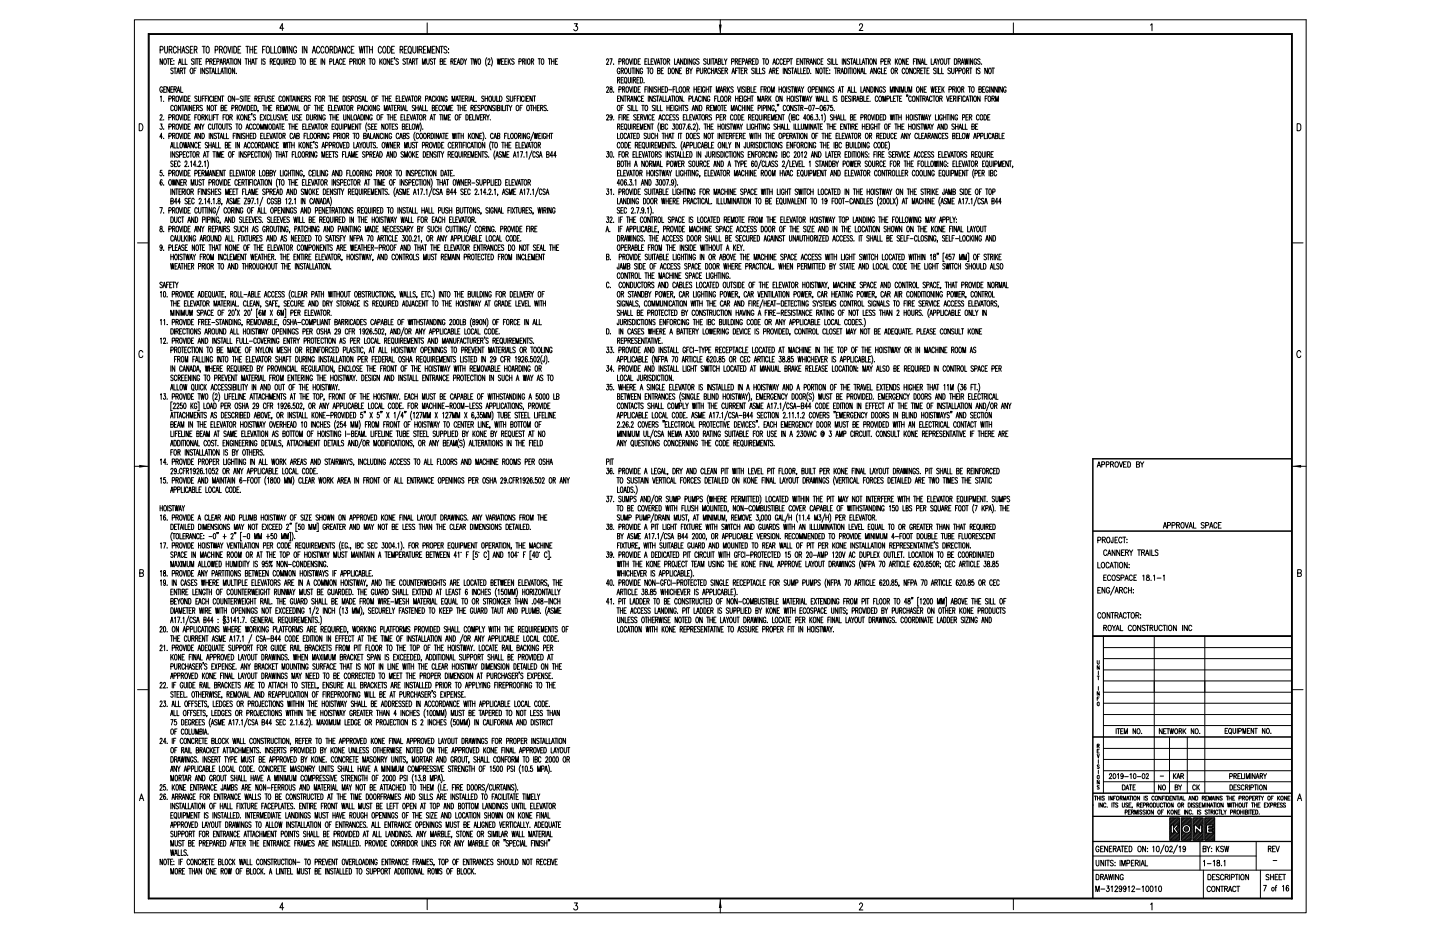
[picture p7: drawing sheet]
<svg xmlns="http://www.w3.org/2000/svg" width="432mm" height="279mm" viewBox="0 0 432 279" stroke-linecap="round" stroke-linejoin="round" font-family="sans-serif">
<g fill="none" stroke="#000" stroke-width=".3">
<path d="M40.3 5.9h351.4v267.7h-351.4zM44.4 10.1h343.1v259.4h-343.1zM44.6 10.1v259.2h342.9M44.7 10.3h342.6v259.2M48 15l.9-.2v-.5l-.3-.4h-.6v2M48.7 17.6v1.7l-.7-1.7v1.7M49.3 17.7l.1-.1a.88 .88 0 0 1 .6 .9 .88 .88 0 0 1-.6 .8l-.3-.4zM49.4 13.9v1.4l.3 .6 .3-.1 .2-.5v-1.4M50.1 17.6h.8M50.5 17.6v1.7M50.7 14.9l.8-.1 .1-.7-.3-.2h-.6v2M51.1 14.9l.5 1"/>
<path d="M51.1 18.4h.5M51.8 17.6h-.7v1.7h.7M52.2 18.1h.1M52.2 19.1h.1M52.9 14.4l-.3-.5h-.3l-.3 .5 .1 1.3 .5 .2 .3-.5M53.3 13.9v2M53.3 14.9h.9M53.5 19.3l.4-1.7 .5 1.7M53.7 18.7h.5M54.2 13.9v2M54.5 15.9l.5-2 .5 2M54.6 17.6v1.7h.7"/>
<path d="M54.7 15.2h.6M55.5 17.6v1.7h.6M56.6 14.2a.48 .48 0 0 0-.7-.2 .48 .48 0 0 0 .1 .8l.6 .4v.5l-.3 .2-.6-.2M57.1 14.9h.5M57.8 13.9h-.7v2h.7M58.2 17.9l-.3-.3-.4 .1a.68 .68 0 0 0 .6 .9v.6l-.4 .1-.3-.3M58.3 14.9l.7-.1v-.7l-.7-.2v2M58.5 17.6v1.7M58.7 14.9l.4 1M58.8 17.6h.7M59.1 17.6v1.7M59.8 18.4h.4"/>
<path d="M60.5 17.6h-.7v1.7h.7M60.6 13.9h1M61.1 13.9v2M61.8 18.5l.7-.1v-.7l-.7-.1v1.7M62.1 13.9h.3l.3 .5v1l-.3 .5h-.3l-.3-.5v-1zM62.9 18.4h.5l.3-.3-.3-.5h-.5v1.7M63.2 18.4l.5 .9M64 18.4h.4M64.5 15l.8-.1 .1-.6-.3-.4h-.6v2M64.7 17.6h-.7v1.7h.7M65 18.5l.7-.2-.1-.6-.6-.1v1.7M65.8 14.9l.7-.1 .2-.5-.3-.4h-.6v2"/>
<path d="M66 19.3l.3-1.7 .4 1.7M66 18.7h.6M66.3 14.9l.4 1M67 18.4l.6-.1v-.6l-.6-.1v1.7M67.4 13.9a1.08 1.08 0 0 1 .7 1 1.08 1.08 0 0 1-.7 1 1.62 1.62 0 0 1 0-2zM67.4 18.4l.3 .9M67.9 19.3l.4-1.7 .4 1.7M68.1 18.7h.5M68.3 13.9l.5 2 .5-2M68.8 17.6h.8M69.3 17.6v1.7M69.6 13.9v2"/>
<path d="M69.8 17.6v1.7M70.1 13.9h.4l.5 .5v1l-.5 .5h-.4zM70.4 17.7h.5l.1 .3v.9l-.3 .4a1.02 1.02 0 0 1-.3-1.6zM71.4 14.9h.5M72.1 17.6v1.7l-.7-1.7v1.7M72.2 13.9h-.8v2h.8M73.5 17.6h.7M73.7 13.9h.9M73.8 17.6v1.7M74.2 13.9v2M74.5 18.4h.7M74.5 17.6v1.7"/>
<path d="M74.9 14.9h.9M74.9 13.9v2M75.2 17.6v1.7M75.4 19.3l.5-1.7 .4 1.7M75.6 18.7h.5M75.8 13.9v2M76.3 14.9h.5M76.4 17.6h.7M76.7 17.6v1.7M77 13.9h-.7v2h.7M78.5 17.6v1.7M78.7 14.9h.5"/>
<path d="M79.5 17.9a.36 .36 0 0 0-.6-.2 .36 .36 0 0 0 .1 .6l.5 .3v.4l-.3 .3-.4-.3M79.6 13.9h-.9v2M80 14.1l.4-.2 .4 .5v1l-.4 .5-.4-.1-.2-.4zM81 18.4l.6-.1 .1-.5-.7-.2v1.7M81.2 13.9v2h.8M81.4 18.4l.3 .9M82 18.4h.5M82.3 13.9v2h.8M82.7 17.6h-.7v1.7h.7M83.3 17.6h.3l.2 .4v.9l-.2 .4a.99 .99 0 0 1-.3-1.7zM83.5 19l.3 .5M83.7 13.9h.2l.3 .5v1l-.3 .5h-.2l-.4-.5v-1z"/>
<path d="M84.2 17.6v1.4l.3 .3 .4-.3v-1.4M84.6 13.9l.3 2 .3-2 .3 2 .4-2M85.1 8.5h-1.2l.8-1.4v2M85.3 17.6v1.7M85.8 18.4l.6-.1v-.5l-.6-.2v1.7M86.1 18.4l.3 .9M86.2 13.9v2M86.9 18.4h.4M87.5 13.9v2l-.8-2v2M87.5 17.6h-.6v1.7h.6M87.8 17.6h.4a1.16 1.16 0 0 1 0 1.7h-.4zM88.9 14.4l-.3-.5a1.08 1.08 0 0 0-.7 1 1.08 1.08 0 0 0 .7 1l.3-.2v-.5h-.3"/>
<path d="M89.8 17.6h.8M90.3 17.6v1.7M90.7 13.9v2M90.8 17.9l.3-.3a.93 .93 0 0 1 .5 .9 .93 .93 0 0 1-.5 .8l-.3-.7zM92 13.9v2l-.8-2v2M93 18.4l.7-.1v-.6l-.7-.1v1.7l.7-.1 .1-.5-.2-.3M93.6 15.9l.5-2 .6 2M93.8 15.2h.7M94.1 18.4h.5M94.8 17.6h-.7v1.7h.7M95.8 14.4l-.3-.5a1.14 1.14 0 0 0 0 2l.3-.5M96.3 17.6v1.7"/>
<path d="M97.1 14.4l-.2-.5a1.08 1.08 0 0 0-.7 1 1.08 1.08 0 0 0 .7 1l.2-.5M97.4 17.6v1.7l-.8-1.7v1.7M97.9 13.9a1.08 1.08 0 0 1 .7 1 1.08 1.08 0 0 1-.7 1 1.62 1.62 0 0 1 0-2zM98.9 18.5l.7-.2-.1-.6-.6-.1v1.7M99 14.9h.5l.2-.3 .1-.3-.3-.4h-.5v2M99.4 14.9l.4 1M100 17.6v1.7h.6M100.2 13.9h.5l.4 .5v1l-.4 .5h-.5zM100.7 19.3l.4-1.7 .4 1.7M100.8 18.7h.5M101.3 15.9l.6-2 .5 2M101.6 15.2h.6"/>
<path d="M102.5 18l-.3-.4a.93 .93 0 0 0-.6 .9 .93 .93 0 0 0 .6 .8l.3-.4M102.9 18.4h.4M103.5 13.9v2l-.8-2v2M103.5 17.6h-.6v1.7h.6M104.9 14.4l-.3-.5a1.08 1.08 0 0 0-.7 1 1.08 1.08 0 0 0 .7 1l.3-.5M104.9 18.5l.7-.1v-.7l-.7-.1v1.7M105.3 14.9h.5M106 18.4h.5l.3-.3-.3-.5h-.5v1.7M106.2 13.9h-.9v2h.9M106.3 18.4l.5 .9M107.1 17.6v1.7M107.5 17.9l.3-.3a.93 .93 0 0 1 .5 .9 .93 .93 0 0 1-.5 .8l-.4-.7z"/>
<path d="M107.7 13.9l.3 2 .4-2 .2 2 .4-2M108.6 18.4l.7-.1v-.6l-.7-.1v1.7M109.1 18.4l.3 .9M109.3 13.9v2M109.6 13.9h.9M110.1 13.9v2M110.7 17.6h.7M110.8 14.9h.9M110.8 13.9v2M111 17.6v1.7M111.7 17.9l.2-.3a.93 .93 0 0 1 .6 .9 .93 .93 0 0 1-.6 .8l-.3-.7zM111.7 13.9v2"/>
<path d="M113.9 17.6v1.7M114.1 18.3l.5 1M114.4 14.4l-.4-.5h-.2l-.3 .5v1.3l.5 .2 .4-.5M114.6 17.6l-.7 1.1M115 14.1l.1-.2a1.14 1.14 0 0 1 0 2 1.4 1.4 0 0 1-.1-1.8zM115.1 17.7h.5l.1 .3v.9l-.3 .4a1.02 1.02 0 0 1-.3-1.6zM116.2 13.9h.4l.4 .5v1l-.4 .5h-.4zM116.8 17.6v1.7l-.7-1.7v1.7M117.3 18.4h.4M117.4 14.9h.5M117.9 17.6h-.6v1.7h.6M118.3 13.9h-.9v2h.9"/>
<path d="M118.4 17.4l-.1 .4M119.5 17.9l-.5-.3-.3 .3 .1 .2a.79 .79 0 0 1 .5 1.1l-.3 .1-.3-.3M120 14.9l.7-.1v-.7l-.7-.2v2M120.4 14.9l.4 1M121.2 14.9h.6M121.6 17.9l-.3-.3-.4 .1a.68 .68 0 0 0 .6 .9l.1 .4-.3 .3-.5-.3M121.8 17.6h.7M122.1 13.9h-.9v2h.9M122.1 17.6v1.7M122.6 14.1l.2-.2a1.14 1.14 0 0 1 0 2 1.4 1.4 0 0 1-.2-1.8zM122.6 19.3l.4-1.7 .4 1.7M122.8 18.7h.5"/>
<path d="M122.9 15.6l.4 .5M123.7 18.4l.7-.2-.1-.5-.6-.1v1.7M123.8 13.9v1.4l.4 .6 .4-.2 .1-.4v-1.4M124 18.4l.4 .9M124.6 17.6h.7M125 17.6v1.7M125.2 13.9v2M125.6 14.9l.8-.1 .2-.5-.4-.4h-.6v2M126.2 14.9l.4 1M126.7 19.3v-1.7l.4 1.7 .4-1.7v1.7M127 14.9h.5M127.8 13.9h-.8v2h.8"/>
<path d="M127.9 17.6v1.2l.4 .5 .4-.5v-1.2M128.1 6.9v3.2M128.2 15.9v-2l.5 2 .5-2v2M129.6 14.9h.5M129.7 17.9l-.2-.3-.5 .3v.2l.7 .5-.1 .6-.3 .1-.3-.3M130 17.6h.6M130.3 17.6v1.7M130.5 13.9h-.9v2h.9M131.7 13.9v2l-.9-2v2M132 18.4l.7-.1v-.6l-.7-.1v1.7l.7-.1 .1-.5-.3-.3M132 13.9h.9M132.4 13.9v2"/>
<path d="M133.1 18.4h.4M133.8 17.6h-.7v1.7h.7M134 14.2a.48 .48 0 0 0-.7-.2 .48 .48 0 0 0 0 .8l.6 .4 .1 .5-.3 .2-.6-.2M134.5 14.6v.2zM134.5 15.7v.2zM135.2 18.4l.6-.1 .1-.5-.7-.2v1.7M135.6 18.4l.3 .9M136.2 18.4h.5M136.9 17.6h-.7v1.7h.7M137.1 19.3l.4-1.7 .4 1.7M137.2 18.7h.6M138.2 17.6a.85 .85 0 0 1 .8 .9 .85 .85 0 0 1-.8 .8z"/>
<path d="M139.1 17.6l.4 .8v.9M140 17.6l-.5 .8M141.1 17.6h.8M141.5 17.6v1.7M142 17.6l.2 1.7 .3-1.7 .3 1.7 .3-1.7M143.5 17.7l.3-.1 .3 .4v.9l-.3 .4h-.2l-.3-.4zM146 17.3a2.15 2.15 0 0 0-.3 2.2l.3 .3M146.3 18l.3-.4 .3 .2-.1 .7-.5 .8h.7M147.3 17.3a2.51 2.51 0 0 1 0 2.5M149.1 17.6l.3 1.7 .2-1.7 .3 1.7 .2-1.7M150.4 18.4h.4M151 17.6h-.6v1.7h.6"/>
<path d="M151.4 18.4h.4M152.1 17.6h-.7v1.7h.7M152.4 17.6v1.7M152.7 18.3l.4 1M153.1 17.6l-.7 1.1M154.2 17.9l-.2-.2a.37 .37 0 0 0-.5 .1 .37 .37 0 0 0 .1 .5l.5 .3 .1 .4-.4 .3-.4-.3M155.6 18.5l.7-.2-.1-.6-.6-.1v1.7M156.7 18.4l.6-.1v-.6l-.6-.1v1.7M157.1 18.4l.3 .9M157.7 17.6v1.7M158.3 17.7l.4-.1 .2 .4v.9l-.2 .4h-.3l-.2-.4zM159.3 18.4l.6-.1 .1-.5-.7-.2v1.7"/>
<path d="M159.7 18.4l.3 .9M161.4 17.6h.7M161.7 17.6v1.7M162.5 17.7l.3-.1 .3 .4v.9l-.3 .4h-.2l-.3-.4zM164.4 17.6h.7M164.8 17.6v1.7M165.4 18.4h.7M165.4 17.6v1.7M166.1 17.6v1.7M166.5 18.4h.5M167.2 17.6h-.7v1.7h.7M172.2 7.1h.9l-.5 .8a.64 .64 0 0 1 .6 1 .64 .64 0 0 1-1.2-.1"/>
<path d="M181.9 18a.35 .35 0 0 1 .4-.4 .35 .35 0 0 1 .2 .6l-.6 1.1h.6M182.9 17.6h.7l-.6 1.7M184 19.1v.2zM185.6 18.5l.7-.2-.1-.6-.6-.1v1.7M186.7 18.4l.6-.1v-.6l-.6-.1v1.7M187 18.4l.4 .9M187.9 17.7l.1-.1a.88 .88 0 0 1 .6 .9 .88 .88 0 0 1-.6 .8l-.3-.4zM188.7 17.6l.4 1.7 .5-1.7M189.8 17.6v1.7M190.2 17.6l.6 .1 .1 .3v.9l-.3 .4h-.4zM191.3 18.4h.4M192 17.6h-.7v1.7h.7"/>
<path d="M193.4 18.4h.4M194.1 17.6h-.7v1.7h.7M194.4 17.6v1.7h.6M195.2 18.4h.5M195.9 17.6h-.7v1.7h.7M196.1 17.6l.4 1.7 .4-1.7M197 19.3l.4-1.7 .5 1.7M197.2 18.7h.5M198 17.6h.6M198.3 17.6v1.7M199.1 17.7l.1-.1a.93 .93 0 0 1 .6 .9 .93 .93 0 0 1-.6 .8 1.35 1.35 0 0 1-.1-1.6zM200.1 18.4l.7-.3-.1-.4-.6-.1v1.7"/>
<path d="M200.4 18.4l.4 .9M202.3 17.6v1.7h.6M202.9 19.3l.5-1.7 .4 1.7M203.1 18.7h.5M204.8 17.6v1.7l-.8-1.7v1.7M205.2 17.6l.5 .1 .2 .3v.9l-.3 .4h-.4zM206.2 17.6v1.7M207.4 17.6v1.7l-.7-1.7v1.7M208.5 18l-.2-.4a.93 .93 0 0 0-.6 .9 .93 .93 0 0 0 .6 .8l.2-.3v-.4h-.2M209.6 17.9l-.1-.2a.37 .37 0 0 0-.6 .1 .37 .37 0 0 0 .1 .5l.5 .3 .1 .4-.3 .3-.4-.3M211.8 17.9l-.3-.3-.4 .1a.68 .68 0 0 0 .6 .9l.1 .4-.3 .3-.5-.3M212.1 17.6v1.2l.3 .5 .4-.3v-1.4"/>
<path d="M213.2 17.6v1.7M213.4 17.6h.8M213.9 17.6v1.7M214.3 19.3l.4-1.7 .4 1.7M214.5 18.7h.5M215.4 18.4h.5l.3-.3-.3-.5h-.5v1.7l.7-.2 .1-.4-.3-.3M216 5.9v4.2M216.5 17.6v1.7h.6M217.2 17.6l.4 .8v.9M218 17.6l-.4 .8M219.4 18.5l.6-.1v-.7l-.6-.1v1.7M220.5 18.4h.5l.2-.3-.2-.5h-.5v1.7"/>
<path d="M220.8 18.4l.4 .9M221.6 18.4h.4M222.2 17.6h-.6v1.7h.6M222.6 18.5l.6-.1v-.7l-.6-.1v1.7M223.5 19.3l.4-1.7 .4 1.7M223.6 18.7h.5M224.5 18.4l.7-.1v-.6l-.7-.1v1.7M225 18.4l.3 .9M225.6 18.4h.5M226.3 17.6h-.7v1.7h.7M226.7 17.6l.5 .1 .1 .3v.9l-.3 .4h-.3zM228.7 17.6h.7"/>
<path d="M229 17.6v1.7M229.8 17.7l.1-.1a.88 .88 0 0 1 .6 .9 .88 .88 0 0 1-.6 .8l-.3-.4zM231.7 19.3l.5-1.7 .4 1.7M231.9 18.7h.5M233.5 18a.4 .4 0 0 0-.5-.4 .4 .4 0 0 0-.3 .6l.2 1 .4 .1 .2-.4M234.6 18a.4 .4 0 0 0-.5-.4 .4 .4 0 0 0-.3 .6l.2 1 .4 .1 .2-.4M234.9 18.4h.5M235.6 17.6h-.7v1.7h.7M236 18.5l.6-.2v-.6l-.6-.1v1.7M236.9 17.6h.8M237.2 17.6v1.7M238.9 18.4h.5"/>
<path d="M239.6 17.6h-.7v1.7h.7M240.7 17.6v1.7l-.8-1.7v1.7M241 17.6h.6M241.3 17.6v1.7M241.9 18.4l.7-.1v-.6l-.7-.1v1.7M242.3 18.4l.4 .9M242.8 19.3l.4-1.7 .5 1.7M243 18.7h.5M244.7 17.6v1.7l-.8-1.7v1.7M245.8 18a.4 .4 0 0 0-.5-.4 .4 .4 0 0 0-.3 .6l.2 1 .3 .1 .3-.4M246.2 18.4h.3M246.8 17.6h-.6v1.7h.6"/>
<path d="M248.9 17.9l-.2-.3-.4 .1a.69 .69 0 0 0 .5 .9v.6l-.4 .1-.2-.3M249.3 17.6v1.7M249.7 17.6v1.7h.6M250.6 17.6v1.7h.6M252.6 17.6v1.7M253.7 17.6v1.7l-.7-1.7v1.7M254.8 17.9l-.5-.3-.2 .5a.77 .77 0 0 1 .6 1.1l-.4 .1-.2-.3M255 17.6h.7M255.4 17.6v1.7M255.8 19.3l.4-1.7 .4 1.7M255.9 18.7h.6M256.9 17.6v1.7h.6"/>
<path d="M257.7 7.6a.48 .48 0 0 1 .6-.5 .48 .48 0 0 1 .3 .8l-1 1.2h1.1M257.8 17.6v1.7h.6M258.5 19.3l.4-1.7 .4 1.7M258.7 18.7h.5M259.4 17.6h.8M259.8 17.6v1.7M260.4 17.6v1.7M260.9 17.7l.2-.1a.93 .93 0 0 1 .6 .9 .93 .93 0 0 1-.6 .8 1.35 1.35 0 0 1-.2-1.6zM262.7 17.6v1.7l-.7-1.7v1.7M264.2 18.5l.6-.1v-.7l-.6-.1v1.7M265.3 18.4h.4M265.9 17.6h-.6v1.7h.6"/>
<path d="M266.3 18.4l.6-.1 .1-.5-.7-.2v1.7M266.6 18.4l.4 .9M268.5 17.6v1.7M268.7 18.3l.5 1M269.2 17.6l-.7 1.1M269.7 17.7v-.1a.88 .88 0 0 1 .7 .9 .88 .88 0 0 1-.7 .8l-.2-.4zM271.4 17.6v1.7l-.7-1.7v1.7M271.8 18.4h.4M272.5 17.6h-.7v1.7h.7M273.9 18.4h.4M274.6 17.6h-.7v1.7M274.8 17.6v1.7"/>
<path d="M275.9 17.6v1.7l-.6-1.7v1.7M276.2 19.3l.4-1.7 .4 1.7M276.4 18.7h.5M277.3 17.6v1.7h.7M279.2 17.6v1.7h.7M280 19.3l.4-1.7 .4 1.7M280.2 18.7h.5M280.9 17.6l.4 .8v.9M281.8 17.6l-.5 .8M282.2 17.7l.1-.1a.93 .93 0 0 1 .5 .9 .93 .93 0 0 1-.5 .8 1.21 1.21 0 0 1-.1-1.6zM283.1 17.6v1.2l.4 .5 .4-.5v-1.2M284.1 17.6h.8"/>
<path d="M284.5 17.6v1.7M286.2 17.6h.4a1.16 1.16 0 0 1 0 1.7h-.4zM287.3 18.4l.7-.1v-.6l-.7-.1v1.7M287.7 18.4l.3 .9M288.2 19.3l.4-1.7 .5 1.7M288.4 18.7h.5M289.2 17.6l.3 1.7 .2-1.7 .3 1.7 .2-1.7M290.6 17.6v1.7M291.7 17.6v1.7l-.7-1.7v1.7M292.9 18l-.3-.4h-.2l-.3 .4v.9l.3 .4h.2l.3-.4v-.3h-.3M293.9 17.9l-.5-.3-.3 .3 .1 .2a.77 .77 0 0 1 .6 1.1l-.4 .1-.3-.3M294.3 19.1v.2z"/>
<path d="M303.9 6.9v3.2M345 7.5l.4-.4v2.1M41.7 37.1a1.06 1.06 0 0 1 1.2 1 1.06 1.06 0 0 1-1.2 1.1zM48 34.7l.2-.3 .4 .1v.5l-.7 1h.8M48.1 29l.2-.2v1.6M48.1 37.2h.5l-.3 .6a.48 .48 0 0 1 .4 .6 .48 .48 0 0 1-.6 .3l-.2-.2M48.7 26.3l-.3-.3a.93 .93 0 0 0-.5 .8 .93 .93 0 0 0 .5 .9l.3-.3v-.4h-.3M49.1 30.3h.1M49.1 35.9h.1M49.1 38.6h.1M49.1 26.8h.4M49.8 26h-.7v1.7h.7"/>
<path d="M50.6 29.6l.7-.1 .1-.5-.3-.2h-.5v1.6M50.6 35.2l.7-.1v-.6l-.7-.1v1.6M50.6 38l.7-.2v-.5l-.7-.1v1.6M50.8 26v1.7l-.8-1.7v1.7M51.2 26.8h.4M51.7 29.5h.6l.2-.5-.8-.2v1.6M51.7 35.1h.6l.1-.6-.7-.1v1.6M51.7 37.9l.6-.1 .1-.5-.7-.1v1.6M51.9 20.7l-.3-.3-.3 .1-.1 .4 .7 .5v.4l-.3 .3-.4-.3M51.9 26h-.7v1.7h.7M52 31.9l-.3-.3-.5 .3 .1 1.1 .4 .2 .3-.3M52.1 29.5l.4 .9"/>
<path d="M52.1 35.1l.4 .9M52.1 37.9l.4 .9M52.2 26.8l.6-.1v-.6l-.6-.1v1.7M52.2 20.4h.6M52.4 31.7l.4-.1 .3 .3v1l-.3 .3-.5-.3zM52.5 20.4v1.7M52.6 26.8l.3 .9M52.8 34.5l.3-.1a.87 .87 0 0 1 .5 .8 .87 .87 0 0 1-.5 .8l-.4-.6zM52.8 37.3l.3-.1a.87 .87 0 0 1 .5 .8 .87 .87 0 0 1-.5 .8l-.4-.6zM53 22.1l.4-1.7 .4 1.7M53.1 28.8a1 1 0 0 1 .3 1.6h-.4a1.16 1.16 0 0 1 .1-1.6zM53.1 27.7l.4-1.7 .4 1.7"/>
<path d="M53.1 21.5h.6M53.3 27.1h.5M53.8 28.8l.4 1.6 .4-1.6M53.8 34.4l.4 1.6 .4-1.6M53.8 37.2l.4 1.6 .4-1.6M53.8 40l.4 1.6 .4-1.6M54 21.2l.7-.1v-.6l-.7-.1v1.7M54.2 26v1.7h.7M54.2 31.6v1.6l-.7-1.6v1.6M54.4 21.2l.4 .9M54.4 31.6h.8M54.9 28.8v1.6"/>
<path d="M54.9 31.6v1.6M54.9 34.4v1.6M54.9 37.2v1.6M54.9 40v1.6M54.9 20.4h.8M55.3 28.8a.85 .85 0 0 1 .8 .7 .85 .85 0 0 1-.5 .9h-.3zM55.3 34.4a.8 .8 0 0 1 .8 .8 .8 .8 0 0 1-.8 .8zM55.3 37.2a.8 .8 0 0 1 .8 .8 .8 .8 0 0 1-.8 .8zM55.3 40h.5a.92 .92 0 0 1 .3 .9 .92 .92 0 0 1-.8 .7zM55.3 33.2l.4-1.6 .4 1.6M55.4 20.4v1.7M55.5 32.7h.5"/>
<path d="M56.4 29.5h.4M56.4 31.6v1.6M56.4 35.1h.4M56.4 37.9h.4M57.1 28.8h-.7v1.6h.7M57.1 34.4h-.7v1.6h.7M57.1 37.2h-.7v1.6h.7M57.1 40h-.7v1.6h.7M57.3 20.4l.4 .1 .1 .3v.9l-.3 .4a1.03 1.03 0 0 1-.2-1.7zM57.5 31.6v1.6l-.7-1.6v1.6M57.9 32.3h.4M58.2 21.2h.4"/>
<path d="M58.3 38.8l.5-1.6 .3 1.6M58.4 35.1h.4M58.4 38.3h.6M58.6 31.6h-.7v1.6h.7M58.8 20.4h-.6v1.7M58.9 32.3h.6l.2-.5-.8-.2v1.6M59.1 29l-.3-.2-.3 .1-.1 .4 .7 .5v.4l-.1 .2-.6-.2M59.1 34.4h-.7v1.6M59.3 32.3l.4 .9M59.4 34.5l.3-.1a.87 .87 0 0 1 .5 .8 .87 .87 0 0 1-.5 .8l-.3-.4zM59.5 28.8v1.4l.2 .2 .5-.2v-1.4M60.1 37.2v1.6l-.7-1.6v1.6"/>
<path d="M60.1 40v1.6l-.7-1.6v1.6M60.2 20.4v1.7M60.4 37.2l.4 .7v.9M60.5 40h.5a.92 .92 0 0 1 .3 .9 .92 .92 0 0 1-.8 .7zM60.5 35.1l.7-.1v-.5l-.7-.1v1.6M60.6 29.5h.4M60.7 31.7h-.7a.68 .68 0 0 0 .6 .9v.5l-.7-.1M60.9 35.1l.4 .9M61.2 37.2l-.4 .7M61.3 28.8h-.7v1.6M61.4 20.4v1.7l-.8-1.7v1.7M61.6 29.5h.4"/>
<path d="M61.6 34.4v1.6M61.9 35.1l.4 .9M62.2 28.8h-.6v1.6M62.3 34.4l-.7 1.1M62.5 20.7l-.5-.3-.3 .3 .1 .2a.79 .79 0 0 1 .5 1.1l-.3 .1-.3-.3M62.5 28.8v1.6M62.7 20.4h.7M62.7 34.4v1.6h.6M62.7 40v1.6M62.8 31.6v1.6l-.7-1.6v1.6M63 20.4v1.7M63.2 37.5l-.2-.3a.87 .87 0 0 0-.5 .8 .87 .87 0 0 0 .5 .8l.2-.4"/>
<path d="M63.4 31.7l.1-.1a.83 .83 0 0 1 .6 .8 .83 .83 0 0 1-.6 .8l-.3-.3zM63.5 22.1l.4-1.7 .4 1.7M63.6 34.4v1.6M63.7 29.1l-.3-.3a.92 .92 0 0 0-.7 .7 .92 .92 0 0 0 .4 .9h.4l.2-.3M63.7 37.2v1.4l.2 .2 .4-.2v-1.4M63.7 21.5h.5M63.8 40v1.6l-.6-1.6v1.6M64 28.8v1.6M64 35.1h.4M64.3 31.6h.7M64.4 29.5h.5M64.6 20.4v1.7h.6"/>
<path d="M64.6 31.6v1.6M64.6 37.2h.8M64.7 34.4h-.7v1.6M64.8 34.4h.7M65 37.2v1.6M65.1 28.8h-.7v1.6h.7M65.1 34.4v1.6M65.1 40h.8M65.4 20.4v1.7h.6M65.5 40v1.6M65.8 37.3l.1-.1a.87 .87 0 0 1 .5 .8 .87 .87 0 0 1-.5 .8 1.08 1.08 0 0 1-.1-1.5zM66.1 28.8v1.6l-.7-1.6v1.6"/>
<path d="M66.2 22.1l.4-1.7 .4 1.7M66.3 32.3h.7v-.6l-.7-.1v1.6l.7-.1 .1-.4-.3-.4M66.3 21.5h.6M66.4 28.8h.7M66.7 37.2v1.2l.4 .4 .4-.4v-1.2M66.7 28.8v1.6M66.9 35.1h.3M67.1 40v1.6h.5M67.1 20.4h.7M67.4 32.3h.4M67.5 20.4v1.7M67.6 34.4h-.7v1.6"/>
<path d="M67.7 37.2h.8M67.9 34.5l.2-.1a.87 .87 0 0 1 .5 .8 .87 .87 0 0 1-.5 .8 1.19 1.19 0 0 1-.2-1.5zM67.9 40v1.6h.7M68.1 31.6h-.7v1.6h.7M68.1 20.4v1.7M68.1 37.2v1.6M68.6 28.9l.1-.1a.95 .95 0 0 1 .3 1.6l-.5-.2zM68.7 20.4h.3l.3 .4v.9l-.3 .4h-.3l-.2-.4v-.9zM68.9 35.1h.6l.1-.6-.7-.1v1.6M69.3 35.1l.4 .9M69.4 37.3l-.2-.1-.5 .1v.5l.7 .6-.2 .4-.5-.2M69.5 32.4l.7-.1-.1-.6-.6-.1v1.6"/>
<path d="M70.4 20.4v1.7l-.7-1.7v1.7M70.4 28.8v1.6l-.8-1.6v1.6M70.6 32.3l.7-.1-.1-.5-.6-.1v1.6M70.6 40h-.7v1.6M70.7 29.7h1M70.7 37.2h.7M70.9 21.9v.2zM70.9 40v1.6M71 32.3l.3 .9M71 37.2v1.6M71.1 34.4v1.6M71.4 35.1l.4 .9"/>
<path d="M71.7 31.7l.3-.1a.87 .87 0 0 1 .5 .8 .87 .87 0 0 1-.5 .8l-.4-.6zM71.7 37.3l.3-.1a.87 .87 0 0 1 .5 .8 .87 .87 0 0 1-.5 .8l-.4-.6zM71.8 34.4l-.7 1.1M72 40v1.6l-.7-1.6v1.6M72.3 34.5l.2-.1a.87 .87 0 0 1 .5 .8 .87 .87 0 0 1-.5 .8 1.19 1.19 0 0 1-.2-1.5zM72.4 40v1.6M72.6 31.6l.5 1.6 .4-1.6M72.7 29l-.2-.2-.4 .1v.4l.6 .5v.4l-.1 .2-.5-.2M73.2 28.8v1.6M73.4 28.8h.7M73.7 38.8l.5-1.6 .4 1.6M73.7 28.8v1.6"/>
<path d="M73.7 31.6v1.6M73.8 40v1.6M73.9 38.3h.5M74.1 34.4v1.6l-.8-1.6v1.6M74.2 31.6h.3l.3 .3v1l-.3 .3h-.3zM74.3 29.5h.5M74.5 35.1h.3M74.6 40v1.6M75 28.8h-.7v1.6h.7M75.1 34.4h-.6v1.6h.6M75.3 32.3h.4M75.5 34.1l-.1 .4"/>
<path d="M75.5 37.5l-.2-.3a.87 .87 0 0 0-.6 .8 .87 .87 0 0 0 .6 .8l.2-.4M75.7 40h-.7v1.6h.7M75.9 40h.6a.92 .92 0 0 1 .2 .9 .92 .92 0 0 1-.8 .7zM75.9 31.6h-.6v1.6h.6M76.2 31.6a.85 .85 0 0 1 .8 .6 .85 .85 0 0 1-.3 .9l-.5 .1zM76.5 29.5h.5l.1-.5-.6-.2v1.6M76.6 34.5l-.2-.1-.5 .1v.4l.7 .5-.1 .5-.6-.1M76.6 37.5l-.2-.3a.87 .87 0 0 0-.6 .8 .87 .87 0 0 0 .6 .8l.2-.4M76.8 29.5l.3 .9M77 37.3l.3-.1a.87 .87 0 0 1 .5 .8 .87 .87 0 0 1-.5 .8l-.3-.6zM77.4 33.1l-.1 .4M77.6 29.5h.4"/>
<path d="M78.1 35.1h.4M78.1 38.8v-1.6l.5 1.6 .4-1.6v1.6M78.2 28.8h-.6v1.6h.6M78.5 29.5h.4M78.7 34.4h-.6v1.6h.6M78.7 31.6h.8M78.8 40h-.7v1.6h.7M79 34.4l.8 1.6M79.2 28.8h-.7v1.6M79.2 40v1.6h.6M79.2 31.6v1.6M79.4 28.8l.2 1.6 .5-.2 .1-1.4"/>
<path d="M79.4 38.8v-1.6l.4 1.6 .4-1.6v1.6M79.8 32.3h.7M79.8 31.6v1.6M79.8 34.4l-.8 1.6M80.5 31.6v1.6M80.7 40h-.7v1.6h.7M80.8 37.3l.1-.1a.83 .83 0 0 1 .6 .8 .83 .83 0 0 1-.6 .8l-.3-.4zM80.9 34.7l-.3-.3-.5 .3 .1 1.1 .4 .2 .3-.4M80.9 40l.4 1.6 .4-1.6M80.9 32.3h.4M81.2 34.4v1.6h.6M81.3 29l-.3-.2-.4 .1a.68 .68 0 0 0 .6 .9l-.1 .6-.6-.2"/>
<path d="M81.5 31.6h-.6v1.6h.6M81.6 29.5h.4M81.8 37.2l.5 .1 .2 .2v.9l-.4 .4h-.3zM82 34.4v1.2l.4 .4 .4-.4v-1.2M82.3 28.8h-.7v1.6h.7M82.7 38.8l.4-1.6 .5 1.6M82.7 40h.7M82.9 38.3h.5M83 32.3h.6l.1-.6-.7-.1v1.6M83.1 40v1.6M83.3 32.3l.4 .9M83.7 37.2h.6"/>
<path d="M83.8 40h.2a.87 .87 0 0 1 .5 .8 .87 .87 0 0 1-.5 .8l-.3-.4zM83.9 34.5h-.6a.69 .69 0 0 0 .5 .9v.5l-.7-.1M84 37.2v1.6M84.1 32.3h.4M84.2 34.4v1.6M84.4 29.1l-.2-.3-.5 .3 .1 1.3h.4l.2-.3M84.5 34.4l.4 1.6 .4-1.6M84.6 37.9h.4M84.8 31.6h-.7v1.6h.7M85 28.8l.5 .3-.2 1.3h-.4l-.1-.3v-1zM85 33.2v-1.6l.4 1.6 .5-1.6v1.6M85.3 37.2h-.7v1.6h.7"/>
<path d="M85.6 35.1h.4M86.3 34.4h-.7v1.6h.7M86.5 31.6l.5 .3v1l-.2 .3a.91 .91 0 0 1-.6-.7 .91 .91 0 0 1 .3-.9zM86.5 37.2h.8M86.6 28.8v1.6l-.7-1.6v1.6M86.9 28.8h.7M86.9 37.2v1.6M87.3 31.6l.4 1.6 .4-1.6M87.3 28.8v1.6M87.5 37.9h.7M87.5 37.2v1.6M87.7 30.4l.4-1.6 .5 1.6"/>
<path d="M87.7 34.4v1.4l.3 .2 .4-.2v-1.4M87.9 29.9h.5M88.2 33.2l.4-1.6 .4 1.6M88.2 37.2v1.6M88.4 32.7h.5M88.6 37.9h.5M88.8 28.8v1.6M89.3 31.6v1.6h.6M89.3 37.2h-.7v1.6h.7M89.5 34.5l-.5-.1-.3 .1 .1 .4a.72 .72 0 0 1 .6 1l-.7-.1M89.8 35.1h.5M89.9 28.8v1.6l-.7-1.6v1.6"/>
<path d="M90.3 29.5h.5M90.5 34.4h-.7v1.6h.7M90.8 37.9h.4M91 28.8h-.7v1.6h.7M91.3 31.7l.2-.1a.87 .87 0 0 1 .6 .8 .87 .87 0 0 1-.6 .8l-.3-.6zM91.4 29.5h.5l.2-.5-.2-.2h-.5v1.6M91.4 37.2h-.6v1.6h.6M91.7 37.2v1.6h.7M91.7 29.5l.4 .9M91.9 40h-.7v1.6M91.9 34.4l.6 .1 .1 .2v.9l-.3 .4h-.4zM92.1 40v1.6h.7"/>
<path d="M92.4 32.3h.4M92.6 37.9h.4M93 31.6h-.6v1.6M93 34.4v1.4l.3 .2 .4-.2v-1.4M93.1 40h.2a.87 .87 0 0 1 .5 .8 .87 .87 0 0 1-.5 .8 1.28 1.28 0 0 1-.2-1.6zM93.1 29l-.2-.2-.4 .1a.68 .68 0 0 0 .5 .9v.6l-.6-.2M93.3 37.2h-.7v1.6h.7M93.4 37.2l.4 1.6 .4-1.6M94.1 35.1h.6l.2-.3-.1-.3-.7-.1v1.6M94.2 31.6h.8M94.3 40h.4l.2 .3v.9l-.2 .4a.92 .92 0 0 1-.7-.7 .92 .92 0 0 1 .3-.9zM94.3 38.8l.4-1.6 .5 1.6"/>
<path d="M94.5 35.1l.4 .9M94.5 38.3h.5M94.6 29.5h.4M94.7 31.6v1.6M95.2 28.8h-.6v1.6M95.2 32.3h.7M95.2 31.6v1.6M95.2 34.4v1.6M95.2 37.2h.8M95.7 28.9l.2-.1 .4 .3-.2 1.3h-.4l-.3-.6zM95.7 37.2v1.6M95.9 31.6v1.6"/>
<path d="M96.4 34.4v1.6l-.7-1.6v1.6M96.4 32.3h.4M96.4 40v1.6M96.4 37.3l.4-.1 .2 .3v.9l-.2 .4-.5-.4zM96.6 29.5h.7v-.6l-.7-.1v1.6M97 31.6h-.6v1.6h.6M97 29.5l.4 .9M97.5 37.9l.5-.1 .1-.5-.6-.1v1.6M97.5 34.7l-.2-.3-.5 .3v.9l.2 .4 .5-.4v-.2h-.2M97.5 40v1.6l-.7-1.6v1.6M97.8 37.9l.3 .9M98.5 32.3h.4"/>
<path d="M98.6 28.8h.8M98.8 34.4h.8M99.1 28.8v1.6M99.1 31.6h-.6v1.6h.6M99.1 34.4v1.6M99.4 31.6v1.6h.7M99.6 37.9h.4M99.7 29.5h.6M99.7 28.8v1.6M99.8 35.1h.7M99.8 34.4v1.6M100.2 37.2h-.6v1.6h.6"/>
<path d="M100.3 28.8v1.6M100.3 32.3h.5M100.5 34.4v1.6M100.7 37.3l.1-.1a.87 .87 0 0 1 .6 .8 .87 .87 0 0 1-.6 .8l-.3-.6zM100.8 29.5h.4M100.9 35.1h.4M101 31.6h-.7v1.6h.7M101 38.5l.3 .4M101.2 31.6l.4 1.6 .3-1.6M101.4 28.8h-.6v1.6h.6M101.6 34.4h-.7v1.6h.7M101.7 37.2v1.2l.3 .4 .4-.4v-1.2"/>
<path d="M102.1 33.2l.4-1.6 .4 1.6M102.2 32.7h.6M102.3 40v1.6M102.9 28.8l.5 .1 .1 .2-.1 1.3h-.5zM102.9 40h.4l.2 .3v.9l-.4 .4a.95 .95 0 0 1-.2-1.6zM102.9 37.2v1.6M103 34.4v1.4l.3 .2 .4-.2v-1.4M103 31.6h.7M103.3 38l.7-.2v-.5l-.7-.1v1.6M103.4 31.6v1.6M104 28.8v1.6M104.1 31.7l.4-.1 .2 .3v1l-.2 .3-.5-.3z"/>
<path d="M104.4 38.8v-1.6l.3 1.6 .5-1.6v1.6M104.9 34.4v1.6l-.8-1.6v1.6M105.1 29l-.2-.1a.37 .37 0 0 0-.5 0 .37 .37 0 0 0 .1 .6l.5 .3 .1 .4-.2 .2-.6-.2M105.2 32.3h.5l.1-.6-.6-.1v1.6M105.3 34.4v1.6h.6M105.4 29.6l.7-.1-.1-.6-.6-.1v1.6M105.5 32.3l.3 .9M105.6 37.9h.4M105.8 40h.8M106.3 37.2h-.7v1.6h.7M106.3 40v1.6M106.4 34.4l.5 .3v.9l-.3 .4a.94 .94 0 0 1-.2-1.6z"/>
<path d="M106.6 28.9l.2-.1a.95 .95 0 0 1 .2 1.6l-.5-.2zM107 40h.3a.94 .94 0 0 1-.2 1.6 1.16 1.16 0 0 1-.1-1.6zM107.2 36l.3-1.6 .4 1.6M107.3 32.4l.6-.1v-.6l-.6-.1v1.6M107.3 37.2v1.6l-.7-1.6v1.6M107.3 35.5h.6M107.5 37.2h.8M107.9 37.2v1.6M108.2 34.4a.88 .88 0 0 1 .8 .5 .88 .88 0 0 1-.2 1l-.6 .1zM108.2 33.2l.4-1.6 .5 1.6M108.3 29a.36 .36 0 0 0-.6-.1 .36 .36 0 0 0 .1 .6l.4 .2 .1 .5-.1 .2-.7-.2M108.4 32.7h.5"/>
<path d="M108.5 30.4l.4-1.6 .4 1.6M108.6 29.9h.5M109.3 34.4v1.6M109.6 28.8v1.6h.6M110 36.8a2.51 2.51 0 0 0 0 2.6M110.1 31.9l-.3-.3-.5 .3 .1 1.1 .4 .2 .3-.3M110.4 31.6v1.6M110.5 34.4v1.6l-.8-1.6v1.6M110.7 32.3l.5 .9M111 37.3a.37 .37 0 0 0-.6 0 .37 .37 0 0 0 .1 .5l.5 .4v.4l-.3 .2-.4-.2M111.1 40v1.6h.6M111.2 31.6l-.8 1.1"/>
<path d="M111.4 37.9h.4M111.5 31.6v1.6M111.6 34.7l-.3-.3a.87 .87 0 0 0-.5 .8 .87 .87 0 0 0 .5 .8l.3-.2v-.4h-.3M111.7 28.9l.1-.1a.95 .95 0 0 1 .3 1.6l-.5-.2zM112.1 37.2h-.7v1.6h.7M112.4 37.9h.4M112.6 31.6v1.6l-.7-1.6v1.6M112.7 29.5h.4M113 37.2h-.6v1.6h.6M113.2 34.5l.1-.1a.83 .83 0 0 1 .6 .8 .83 .83 0 0 1-.6 .8l-.3-.4zM113.4 28.8h-.7v1.6M113.6 40v1.6l-.7-1.6v1.6"/>
<path d="M113.8 31.9l-.3-.3-.5 .3v1l.3 .3 .5-.3v-.3h-.3M114.2 35.1h.4M114.6 28.8h.7M114.9 34.4h-.7v1.6M114.9 28.8v1.6M115.1 37.2v1.6l-.6-1.6v1.6M115.1 40v1.6M115.2 33.2v-1.6l.5 1.6 .4-1.6v1.6M115.6 29.5h.6M115.6 28.8v1.6M115.7 37.3l.1-.1a.83 .83 0 0 1 .6 .8 .83 .83 0 0 1-.6 .8l-.2-.4zM116.1 34.4h.7"/>
<path d="M116.2 40v1.6l-.6-1.6v1.6M116.2 28.8v1.6M116.3 33.2l.5-1.6 .4 1.6M116.4 34.4v1.6M116.5 32.7h.5M116.6 37.2h.7M116.7 29.5h.4M116.9 37.2v1.6M117 35.1h.8M117 34.4v1.6M117.3 31.6h.6M117.3 28.8h-.6v1.6h.6"/>
<path d="M117.6 31.6v1.6M117.6 37.9h.3M117.8 34.4v1.6M118.2 35.1h.4M118.3 37.2h-.7v1.6h.7M118.3 32.3h.3M118.8 29.5h.4M118.9 31.6h-.6v1.6h.6M118.9 34.4h-.7v1.6h.7M119.2 32.3h.5l.3-.5-.3-.2h-.5v1.6M119.2 37.3l-.2-.1-.5 .1v.4l.7 .5-.1 .5-.6-.1M119.5 28.8h-.7v1.6h.7"/>
<path d="M119.5 32.3l.5 .9M119.7 28.8v1.6h.7M120.2 35.1h.4M120.3 31.6v1.6M120.6 33.2l.4-1.6 .4 1.6M120.6 37.9l.7-.1v-.5l-.7-.1v1.6l.7-.1 .1-.4-.2-.4M120.6 29.5h.5M120.7 32.7h.5M120.9 34.4h-.7v1.6h.7M121.2 34.4v1.6h.6M121.3 28.8h-.7v1.6h.7M121.4 28.8l.4 1.6 .5-1.6"/>
<path d="M121.7 31.6v1.6h.6M121.8 37.9h.4M122.1 35.1h.4M122.3 30.4l.5-1.6 .4 1.6M122.4 37.2h-.6v1.6h.6M122.5 29.9h.5M122.8 34.4h-.7v1.6h.7M122.8 37.2v1.6h.6M122.9 34.4l.5 1.6 .4-1.6M123.3 28.8h.7M123.7 28.8v1.6M123.8 37.3l.3-.1 .3 .3v.9l-.3 .4-.5-.4z"/>
<path d="M123.9 36l.4-1.6 .4 1.6M124 35.5h.5M124.3 31.7l-.3-.1-.4 .1v.4l.7 .5-.1 .5-.6-.1M124.5 28.9l.3-.1 .3 .3-.2 1.3h-.4l-.2-.3zM124.5 39.6l-.2 .4a2.16 2.16 0 0 0 .2 2.2M124.6 37.2l.3 1.6 .3-1.6 .3 1.6 .2-1.6M124.6 32.3h.8M124.6 31.6v1.6M124.8 34.4h.8M125.2 34.4v1.6M125.4 31.6v1.6M125.5 29.5h.6l.1-.5-.7-.2v1.6"/>
<path d="M125.6 33.2l.5-1.6 .4 1.6M125.8 34.5l.3-.1a.87 .87 0 0 1 .5 .8 .87 .87 0 0 1-.5 .8l-.4-.6zM125.8 29.5l.4 .9M125.8 32.7h.5M126 36.8a2.51 2.51 0 0 1 0 2.6M126.1 40h.4l.2 .3v.9l-.3 .4a.92 .92 0 0 1-.7-.7 .92 .92 0 0 1 .4-.9zM126.7 38.6v.2zM126.7 31.6v1.6h.6M126.9 35.1h.7v-.6l-.7-.1v1.6M127.2 40h.1a.87 .87 0 0 1 .6 .8 .87 .87 0 0 1-.6 .8 1.28 1.28 0 0 1-.1-1.6zM127.3 35.1l.4 .9M127.6 29.6l.7-.1v-.6l-.7-.1v1.6"/>
<path d="M127.6 31.6v1.6h.7M128.5 30.4l.4-1.6 .5 1.6M128.7 29.9h.5M128.9 36l.5-1.6 .4 1.6M129.1 35.5h.5M129.3 40h.5l.2 .3v.9l-.4 .4h-.3zM129.6 32.3h.6v-.6l-.6-.1v1.6l.6-.1 .1-.4-.3-.4M129.9 34.4h.7M130.2 34.4v1.6M130.4 29.1l-.3-.3-.5 .3 .2 1.3h.4l.2-.3M130.4 40v1.6M130.6 32.3h.5"/>
<path d="M130.7 28.8v1.6M131 29.5l.5 .9M131.3 31.6h-.7v1.6h.7M131.5 40v1.6l-.7-1.6v1.6M131.5 28.8l-.8 1.1M131.8 28.8v1.6M131.8 34.4h.7M132.2 34.4v1.6M132.4 31.9l-.2-.3a.83 .83 0 0 0-.7 .8 .83 .83 0 0 0 .7 .8l.2-.3M132.7 40h.7M132.8 31.7l.2-.1a.87 .87 0 0 1 .5 .8 .87 .87 0 0 1-.5 .8l-.3-.6zM132.8 34.4v1.6"/>
<path d="M132.9 28.8v1.6l-.7-1.6v1.6M133.1 40v1.6M133.2 36v-1.6l.4 1.6 .4-1.6v1.6M133.9 33.2v-1.6l.4 1.6 .4-1.6v1.6M134.1 29.1l-.2-.3-.6 .3 .2 1.3h.4l.2-.6h-.2M134.4 40h-.7v1.6h.7M134.5 35.1h.4M135.1 34.4h-.6v1.6h.6M135.1 32.3h.5M135.6 30.4v-1.6l.4 1.6 .4-1.6v1.6M135.6 40l.3 1.6 .2-1.6 .3 1.6 .3-1.6M135.8 31.6h-.7v1.6h.7"/>
<path d="M136.7 34.5l.1-.1a.87 .87 0 0 1 .6 .8 .87 .87 0 0 1-.6 .8 1.19 1.19 0 0 1-.1-1.5zM136.7 30.4l.4-1.6 .4 1.6M136.8 29.9h.5M137 40v1.6M137.1 31.6h.7M137.2 40h.8M137.4 31.6v1.6M137.6 28.8h.7M137.6 40v1.6M137.7 35.1h.4M137.9 28.8v1.6M138 32.3h.8"/>
<path d="M138 31.6v1.6M138.3 40v1.6M138.3 34.4h-.6v1.6M138.5 29.5h.4M138.8 31.6v1.6M138.9 40v1.6M139.2 28.8h-.7v1.6h.7M139.2 32.3h.4M139.5 29.5h.6l.2-.5-.8-.2v1.6M139.7 34.4l.5 .1 .2 .2v.9l-.4 .4h-.3zM139.9 31.6h-.7v1.6h.7M139.9 29.5l.4 .9"/>
<path d="M140.5 40v1.6M140.6 28.8v1.6M140.8 35.1h.4M140.9 30.4l.4-1.6 .4 1.6M141.1 29.9h.5M141.2 32.3h.7v-.6l-.7-.1v1.6M141.2 40l-.7 1.1M141.5 34.4h-.7v1.6h.7M141.6 32.3l.4 .9M141.7 40h.3a.94 .94 0 0 1-.2 1.6 1.16 1.16 0 0 1-.1-1.6zM141.7 34.4v1.6h.7M142 28.8v1.6h.6"/>
<path d="M142.3 32.3h.4M142.7 34.4v1.6M142.9 30.3h.1M142.9 34.4l.4 1.6 .5-1.6M143 31.6h-.7v1.6h.7M143.4 40v1.6l-.7-1.6v1.6M144 31.7l-.2-.1-.5 .1v.5l.7 .6-.2 .4-.5-.2M144 35.1h.4M144.4 32.4l.6-.1-.1-.6-.5-.1v1.6M144.5 40h-.7v1.6h.7M144.7 34.4h-.7v1.6h.7M144.8 39.6a2.51 2.51 0 0 1 0 2.6"/>
<path d="M144.9 35.1h.7v-.6l-.7-.1v1.6M145.1 29l-.4-.2-.3 .5a.77 .77 0 0 1 .6 1.1l-.6-.2M145.4 35.1l.3 .9M145.5 31.7l.2-.1a.87 .87 0 0 1 .5 .8 .87 .87 0 0 1-.5 .8l-.3-.6zM145.5 29.5h.7M145.5 28.8v1.6M145.9 34.4l.4 .7v.9M146.2 28.8v1.6M146.7 34.4l-.4 .7M146.9 28.8a1 1 0 0 1 .3 1.6h-.4a1.16 1.16 0 0 1 .1-1.6zM147.1 35.9h.1M147.3 31.6v1.6l-.7-1.6v1.6"/>
<path d="M147.7 28.8l.2 1.6 .5-.2 .1-1.4M148.4 31.7l-.2-.1-.5 .1v.5l.7 .6-.2 .4-.5-.2M148.8 31.6v1.6M148.9 28.8v1.6h.6M149.2 32.3h.6l.1-.6-.7-.1v1.6l.7-.1v-.6l-.3-.2M149.8 28.8a.85 .85 0 0 1 .8 .7 .85 .85 0 0 1-.5 .9h-.3zM150.3 31.6v1.6M150.7 31.6v1.6h.6M151.6 31.6v1.6M151.8 31.6h.8M152 40h-.7v1.6M152.1 31.6v1.6"/>
<path d="M152.3 40v1.6h.6M152.7 29l-.3-.2-.4 .1a.68 .68 0 0 0 .6 .9v.6l-.7-.2M152.7 31.6l.4 .7v.9M153 28.8l.2 1.6 .5-.2 .1-1.4M153.3 40h.3a.94 .94 0 0 1-.2 1.6 1.16 1.16 0 0 1-.1-1.6zM153.5 31.6l-.4 .7M154.2 29.5h.3M154.4 40h.1a.87 .87 0 0 1 .7 .6 .87 .87 0 0 1-.3 .9l-.4 .1-.2-.4zM154.8 28.8h-.6v1.6M154.9 31.7l.2-.1a.87 .87 0 0 1 .5 .8 .87 .87 0 0 1-.5 .8l-.3-.3zM155.1 29.5h.3M155.7 28.8h-.6v1.6"/>
<path d="M156 32.3h.4M156 28.8v1.6M156.5 40v1.6M156.6 31.6h-.6v1.6M157.1 29.1l-.2-.3-.5 .3 .1 1.3h.5l.1-.3M157.5 28.8v1.6M157.6 40v1.6l-.6-1.6v1.6M157.9 29.5h.4M158 31.7l.2-.1a.87 .87 0 0 1 .6 .8 .87 .87 0 0 1-.6 .8l-.3-.6zM158.6 28.8h-.7v1.6h.7M158.9 31.6h.8M159.3 31.6v1.6"/>
<path d="M159.6 28.8v1.6l-.7-1.6v1.6M159.9 28.8h.7M159.9 32.3h.8M159.9 31.6v1.6M160 39.6l-.9 2.6M160.2 40l.2 1.6 .3-1.6 .3 1.6 .2-1.6M160.3 28.8v1.6M160.7 31.6v1.6M161.1 32.3h.4M161.7 31.6h-.6v1.6h.6M162.1 32.3h.5l.2-.5-.2-.2h-.5v1.6M162.2 40h-.7v1.6h.7"/>
<path d="M162.4 32.3l.4 .9M162.6 40v1.6M163.8 31.7h-.6a.69 .69 0 0 0 .5 .9v.5l-.6-.1M164 40v1.6M164.3 33.1h.1M164.8 40v1.6M165 40h.8M165.4 40v1.6M181.9 26.3a.34 .34 0 0 1 .4-.3 .34 .34 0 0 1 .2 .4l-.6 1.3h.6M181.9 34.7a.35 .35 0 0 1 .5-.3 .35 .35 0 0 1 .1 .6l-.6 1h.6M183 26.1v.4l.6 .4v.6l-.3 .2-.4-.2v-.6l.3-.2a.35 .35 0 0 0 .3-.5 .35 .35 0 0 0-.5-.1zM183.6 34.9l-.4 .5-.3-.3v-.6l.3-.1a1.02 1.02 0 0 1-.1 1.6l-.2-.2"/>
<path d="M184 27.5v.2zM184 35.9h.1M185.2 31.7l.2-.1a.87 .87 0 0 1 .6 .8 .87 .87 0 0 1-.6 .8l-.3-.6zM185.2 24l.6-.1v-.5l-.6-.2v1.7M185.2 37.9l.6-.1v-.5l-.6-.1v1.6M185.2 40v1.6h.6M185.2 29.5h.4M185.5 24l.3 .9M185.5 37.9l.3 .9M185.6 26.8l.7-.1-.1-.6-.6-.1v1.7M185.6 35.1h.4M185.8 20.8l-.2-.4a.93 .93 0 0 0-.6 .9 .93 .93 0 0 0 .6 .8l.2-.3v-.4h-.2"/>
<path d="M185.8 28.8h-.6v1.6h.6M186.2 40h.4l.2 .3v.9l-.3 .4-.5-.4zM186.3 21.2l.6-.1v-.5l-.6-.2v1.7M186.3 34.4h-.7v1.6M186.3 32.3h.4M186.3 37.9h.4M186.3 24h.4M186.5 34.4v1.6M186.6 21.2l.3 .9M186.7 26.8l.6-.1v-.6l-.6-.1v1.7M186.9 28.8v1.6l-.8-1.6v1.6M186.9 23.2h-.6v1.7h.6"/>
<path d="M186.9 31.6h-.6v1.6M186.9 35.1l.7-.1v-.5l-.7-.1v1.6M186.9 37.2h-.6v1.6h.6M187 26.8l.4 .9M187.1 28.8h.8M187.3 37.3l.4-.1 .3 .3v.9l-.3 .4-.5-.4zM187.3 35.1l.3 .9M187.4 23.3l.3-.1 .3 .4v.9l-.3 .4h-.2l-.3-.4zM187.5 20.5l.1-.1a.93 .93 0 0 1 .6 .9 .93 .93 0 0 1-.6 .8l-.3-.4zM187.5 28.8v1.6M187.6 24.6l.4 .4M187.6 38.5l.4 .4"/>
<path d="M188 26a.88 .88 0 0 1 .6 .8 .88 .88 0 0 1-.6 .9l-.3-.4v-1zM188 35.1h.4M188.1 29.5h.6l.1-.5-.7-.2v1.6M188.4 23.2v1.4l.2 .3 .5-.3v-1.4M188.4 37.2v1.4l.2 .2 .5-.2v-1.4M188.5 20.4v1.2l.3 .5 .3-.3v-1.4M188.5 29.5l.3 .9M188.6 34.4h-.6v1.6h.6M188.7 26l.4 1.7 .5-1.7M189 31.7a.37 .37 0 0 0-.6 0 .37 .37 0 0 0 .1 .6l.4 .2 .1 .5-.3 .2-.5-.2M189.1 30.4l.4-1.6 .3 1.6M189.1 40h.6"/>
<path d="M189.1 29.9h.6M189.3 31.6v1.6M189.4 40v1.6M189.5 20.4h.7M189.5 23.2v1.7M189.5 37.2v1.6M189.7 31.6v1.6h.7M189.8 20.4v1.7M189.8 26v1.7M189.9 24l.7-.2 .1-.3-.3-.3h-.5v1.7M189.9 37.9h.5l.3-.3-.1-.3-.7-.1v1.6M190.2 26h.4l.3 .3v1l-.3 .4h-.4z"/>
<path d="M190.2 24l.5 .9M190.2 37.9l.5 .9M190.4 20.4v1.7M190.7 31.6v1.6h.6M190.7 40h-.7v1.6h.7M190.8 34.5h-.6a.69 .69 0 0 0 .5 .9v.5l-.7-.1M190.8 28.8v1.6l-.6-1.6v1.6M191 40h.5l.2 .3v.9l-.4 .4h-.3zM191 37.9h.4M191 24h.4M191.1 35.1h.4M191.3 26.8h.4"/>
<path d="M191.6 20.4v1.7l-.8-1.7v1.7M191.7 23.2h-.7v1.7h.7M191.7 37.2h-.7v1.6h.7M191.8 34.4h-.7v1.6h.7M192 23.2h.4a1.16 1.16 0 0 1 0 1.7h-.4zM192 26h-.7v1.7h.7M192 29.1l-.3-.3a.95 .95 0 0 0-.3 1.6h.5l.1-.3M192 38.8v-1.6l.4 1.6 .4-1.6v1.6M192.1 35.1l.7-.1v-.5l-.7-.1v1.6M192.4 29.5h.4M192.4 31.6h.8M192.4 35.1l.4 .9"/>
<path d="M192.7 20.8a.4 .4 0 0 0-.5-.4 .4 .4 0 0 0-.3 .6l.1 .8a.33 .33 0 0 0 .6 .2 .33 .33 0 0 0-.2-.6M192.8 31.6v1.6M193 28.8h-.6v1.6h.6M193 34.4l.5 1.6 .4-1.6M193.1 24.7v.2zM193.2 37.9h.4M193.4 26.8h.4M193.5 31.7l.2-.1a.87 .87 0 0 1 .6 .8 .87 .87 0 0 1-.6 .8l-.3-.6zM193.9 37.2h-.7v1.6h.7M194 20.4h.7M194.1 26h-.7v1.7M194.1 34.4v1.6"/>
<path d="M194.2 40v1.3l.4 .3 .3-.3v-1.3M194.3 26v1.7M194.4 20.4v1.7M194.4 28.8v1.6M194.9 37.2v1.6l-.7-1.6v1.6M195.2 37.2h.7M195.2 20.4h.3l.2 .4v.9l-.2 .4a.99 .99 0 0 1-.3-1.7zM195.2 34.7l-.2-.3a.87 .87 0 0 0-.5 .8 .87 .87 0 0 0 .5 .8l.2-.4M195.5 26v1.7l-.8-1.7v1.7M195.6 28.8v1.6l-.8-1.6v1.6M195.6 35.1h.4M195.6 37.2v1.6"/>
<path d="M195.8 26v1.7M196.3 34.4h-.7v1.6h.7M196.3 31.7h-.6a.69 .69 0 0 0 .6 .9v.5l-.7-.1M196.4 40v1.6M196.7 29l-.5-.2-.3 .2 .1 .3a.79 .79 0 0 1 .5 1.1l-.6-.2M196.7 31.6v1.6M196.8 28.8h.8M196.9 26.2l-.2-.2-.4 .2v.3l.6 .5-.1 .6-.3 .1-.2-.3M197.1 31.6v1.6h.6M197.2 21.2l.7-.1v-.6l-.7-.1v1.7l.7-.1 .1-.5-.3-.3M197.2 28.8v1.6M197.2 40v1.6"/>
<path d="M197.4 26.8h.6M197.4 26v1.7M197.5 36l.5-1.6 .4 1.6M197.6 36.8a2.51 2.51 0 0 0 0 2.6M197.7 30.4l.4-1.6 .4 1.6M197.7 35.5h.5M197.9 29.9h.5M198 31.6v1.6h.6M198 26v1.7M198 37.2v1.6M198.3 21.2h.4M198.4 37.9l.7-.1v-.5l-.7-.1v1.6l.7-.1v-.4l-.2-.4"/>
<path d="M198.5 26.8h.4M198.5 40h.7M198.8 28.8v1.6h.6M198.9 40v1.6M199 20.4h-.7v1.7h.7M199.1 26h-.6v1.7h.6M199.3 34.7l-.2-.3a.87 .87 0 0 0-.6 .8 .87 .87 0 0 0 .6 .8l.2-.4M199.5 26h.3l.4 .3v1l-.4 .4h-.3zM199.5 40v1.6M199.6 28.8v1.6h.6M200 32.3h.7M200 31.6v1.6"/>
<path d="M200.2 37.5l-.2-.3-.5 .3 .1 1.1 .4 .2 .2-.4M200.2 40v1.6M200.4 20.4l.5 .1 .2 .3v.9l-.4 .4h-.3zM200.4 30.4l.4-1.6 .4 1.6M200.4 34.7l-.2-.3a.87 .87 0 0 0-.6 .8 .87 .87 0 0 0 .6 .8l.2-.4M200.5 29.9h.6M200.5 26.9h1M200.7 31.6v1.6M200.8 35.1h.4M201.1 32.3h.4M201.3 28.8h.7M201.4 40h.7"/>
<path d="M201.5 34.4h-.7v1.6h.7M201.6 20.5l.2-.1a.93 .93 0 0 1 .5 .9 .93 .93 0 0 1-.5 .8 1.35 1.35 0 0 1-.2-1.6zM201.7 28.8v1.6M201.8 31.6h-.7v1.6h.7M201.8 37.2h.5l-.3 .6a.48 .48 0 0 1 .4 .6 .48 .48 0 0 1-.6 .3l-.2-.2M201.8 40v1.6M201.8 26.8h.5M202.1 31.6v1.6M202.3 28.8v1.6M202.4 34.5l-.2-.1-.4 .1v.4l.6 .5v.5l-.6-.1M202.5 26h-.7v1.7M202.8 37.3l.2-.1 .4 .2v1.1l-.4 .3-.3-.3z"/>
<path d="M202.8 26v1.7h.7M202.9 28.8l.6 .3-.2 1.3h-.4l-.2-.3v-1zM203.2 31.9l-.3-.3a.87 .87 0 0 0-.5 .8 .87 .87 0 0 0 .5 .8l.3-.2v-.4h-.3M203.4 20.4v1.7l-.8-1.7v1.7M203.5 34.5l-.3-.1-.4 .1v.4l.7 .5-.1 .5-.6-.1M203.5 40v1.6M203.6 32.3h.7M203.6 31.6v1.6M203.7 26.2l.3-.2a.93 .93 0 0 1 .5 .8 .93 .93 0 0 1-.5 .9l-.4-.7zM203.7 37.4l.3-.2 .4 .2v1.1l-.3 .3-.4-.3zM203.7 21.2h.4M203.7 40h.8"/>
<path d="M204.1 40v1.6M204.3 31.6v1.6M204.4 20.4h-.7v1.7h.7M204.6 28.8v1.6l-.7-1.6v1.6M204.6 31.6h.7M204.7 37.2h.8l-.6 1.6M204.9 35.1h.4M204.9 31.6v1.6M205.1 30.3h.1M205.1 26l.5 .3v1l-.3 .4h-.2l-.3-.4v-1zM205.6 34.4h-.7v1.6h.7M205.8 40h.5l.2 .3v.9l-.3 .4h-.4z"/>
<path d="M205.8 21.2l.7-.2-.1-.5-.6-.1v1.7l.7-.2v-.6l-.3-.1M205.9 38.6v.2zM205.9 34.4v1.6h.6M206 26.8l.6-.1 .1-.5-.7-.2v1.7M206.2 31.7h-.6a.68 .68 0 0 0 .6 .9v.5l-.7-.1M206.3 26.8l.4 .9M206.6 29.6l.7-.1v-.5l-.2-.2h-.5v1.6M206.8 20.4l.4 .8v.9M206.8 35.1h.4M206.9 37.3l-.1-.1a1.02 1.02 0 0 0-.1 1.6 .48 .48 0 0 0 .3-.6 .48 .48 0 0 0-.5-.4l-.2 .5M207.1 40h.1a.87 .87 0 0 1 .5 .8 .87 .87 0 0 1-.5 .8 1.16 1.16 0 0 1-.1-1.6zM207.4 38.6h.1"/>
<path d="M207.4 34.4h-.6v1.6h.6M207.5 33.2l.4-1.6 .5 1.6M207.6 34.4l.4 1.6 .4-1.6M207.6 20.4l-.4 .8M207.7 28.8v1.6h.6M207.7 32.7h.5M207.9 37.5a.35 .35 0 0 1 .4-.3 .35 .35 0 0 1 .1 .6l-.5 1h.6M208.1 26.8h.8M208.1 26v1.7M208.4 30.4l.4-1.6 .4 1.6M208.5 36l.5-1.6 .4 1.6M208.5 29.9h.5"/>
<path d="M208.7 40h-.7v1.6h.7M208.7 35.5h.5M208.9 36.8l.1 .5a2.06 2.06 0 0 1-.1 2.1M208.9 26v1.7M209 21.3l.6-.2-.1-.6-.5-.1v1.7M209.3 31.6v1.6l-.7-1.6v1.6M209.3 26.8h.4M209.5 34.4h.7M209.7 31.6a.88 .88 0 0 1 .8 .5 .88 .88 0 0 1-.2 1l-.6 .1zM209.7 38.6v.2zM209.9 34.4v1.6M210 20.4v1.2l.3 .5 .4-.5v-1.2"/>
<path d="M210 26h-.7v1.7h.7M210.2 29.1l-.2-.3-.5 .3 .1 1.3h.5l.1-.3M210.3 26v1.7M210.6 34.5l.3-.1 .3 .3v.9l-.3 .4a.89 .89 0 0 1-.3-1.5zM210.6 28.8v1.6M211.1 37.2h.7M211.2 21.2l.6-.2v-.5l-.6-.1v1.7M211.4 26.3l-.2-.3-.5 .3v1l.2 .4h.3l.2-.4v-.3h-.2M211.5 21.2l.3 .9M211.5 37.2v1.6M211.6 35.1h.7v-.6l-.7-.1v1.6M211.8 28.8v1.6l-.8-1.6v1.6"/>
<path d="M211.8 26.8h.7M211.8 26v1.7M211.8 40v1.6l-.6-1.6v1.6M211.9 32.3l.7-.1 .1-.4-.3-.2h-.5v1.6M212 35.1l.3 .9M212.1 37.9h.7M212.1 37.2v1.6M212.3 32.3l.4 .9M212.4 40h.1a.87 .87 0 0 1 .7 .6 .87 .87 0 0 1-.3 .9l-.4 .1-.2-.4zM212.5 26v1.7M212.8 26h.6M212.8 37.2v1.6"/>
<path d="M212.9 29.1l-.3-.3a1 1 0 0 0-.3 1.6h.4l.2-.6h-.3M212.9 20.8l-.2-.4a.93 .93 0 0 0-.6 .9 .93 .93 0 0 0 .6 .8l.2-.4M213 32.3h.4M213.1 26v1.7M213.2 37.9h.4M213.3 40h.7M213.4 34.5l-.3-.1-.4 .1v.4l.7 .5-.1 .5-.6-.1M213.4 21.2h.6M213.4 20.4v1.7M213.6 40v1.6M213.7 31.6h-.7v1.6h.7M213.9 37.2h-.7v1.6h.7"/>
<path d="M214 33.2v-1.6l.4 1.6 .4-1.6v1.6M214 20.4v1.7M214.3 22.1l.4-1.7 .4 1.7M214.3 29.5h.4M214.5 21.5h.5M214.8 27.7v-1.7l.4 1.7 .4-1.7v1.7M214.8 35.2l.7-.1v-.6l-.7-.1v1.6M215 28.8h-.7v1.6M215.2 28.8v1.6h.7M215.3 31.7l.4-.1 .3 .3v1l-.3 .3-.5-.3zM215.3 37.9h.7M215.3 37.2v1.6"/>
<path d="M215.3 40v1.6M215.9 27.7l.4-1.7 .4 1.7M215.9 35.1h.4M216 37.2v1.6M216.1 20.7a.36 .36 0 0 0-.6-.2 .36 .36 0 0 0 .1 .6l.4 .2 .1 .5-.3 .3-.5-.3M216.1 27.1h.5M216.2 28.9l.2-.1a.95 .95 0 0 1 .3 1.6l-.5-.2zM216.2 31.6h.7M216.4 21.2h.4M216.5 37.3l.4-.1 .3 .3v.9l-.3 .4-.5-.4zM216.5 40v1.6l-.8-1.6v1.6M216.6 34.4h-.7v1.6h.7"/>
<path d="M216.6 31.6v1.6M216.7 40h.8M216.9 35.1h.6l.1-.6-.7-.1v1.6M217 26.8l.7-.2 .1-.3-.3-.3h-.5v1.7M217.1 20.4h-.7v1.7h.7M217.1 40v1.6M217.2 32.3h.4M217.3 35.1l.3 .9M217.3 26.8l.5 .9M217.4 21.2l.7-.2-.1-.5-.6-.1v1.7M217.5 28.8l.5 .3v1l-.2 .3h-.4a1.16 1.16 0 0 1 .1-1.6zM217.6 37.2v1.6"/>
<path d="M217.8 21.2l.4 .9M217.8 31.6h-.6v1.6h.6M218.1 26v1.7M218.4 26.7l.4 1M218.4 29.5h.6l.1-.5-.7-.2v1.6M218.4 40h-.6v1.6h.6M218.7 37.3h-.7a.68 .68 0 0 0 .6 .9l.1 .4-.3 .2-.5-.2M218.8 26l-.7 1.1M218.8 29.5l.3 .9M218.9 37.2h.7M219.2 37.2v1.6M219.3 33.2v-1.6l.4 1.6 .4-1.6v1.6"/>
<path d="M219.5 22.1l.4-1.7 .4 1.7M219.6 21.5h.5M219.7 37.2l.3 1.6 .3-1.6 .3 1.6 .2-1.6M219.8 34.7l-.3-.3a.87 .87 0 0 0-.5 .8 .87 .87 0 0 0 .5 .8l.3-.4M219.9 26.2l-.3-.2-.4 .1a.68 .68 0 0 0 .6 .9l.1 .4-.3 .3-.5-.3M220.3 34.5l.1-.1a.83 .83 0 0 1 .6 .8 .83 .83 0 0 1-.6 .8l-.3-.4zM220.4 33.2l.4-1.6 .4 1.6M220.5 40h-.7v1.6M220.6 21.2h.4M220.6 29.5h.7M220.6 32.7h.5M220.6 28.8v1.6"/>
<path d="M221 38.8l.3-1.6 .4 1.6M221.1 38.3h.6M221.1 26l.5 1.7 .4-1.7M221.2 20.4h-.6v1.7M221.3 34.4l.5 .1 .2 .2v.9l-.3 .4h-.4zM221.3 20.4h.7M221.3 28.8v1.6M221.4 40h-.7v1.6h.7M221.7 20.4v1.7M221.7 29.5h.5M221.9 37.2l.3 .7v.9M222.2 31.9l-.3-.3a.87 .87 0 0 0-.5 .8 .87 .87 0 0 0 .5 .8l.3-.3"/>
<path d="M222.2 21.2h.5M222.2 26v1.7M222.4 28.8h-.7v1.6h.7M222.4 35.1h.4M222.6 32.3h.7M222.6 31.6v1.6M222.7 28.8v1.6M222.7 37.2l-.5 .7M222.9 20.4h-.7v1.7h.7M223.1 34.4h-.7v1.6h.7M223.3 21.2l.6-.2 .1-.3-.2-.3h-.5v1.7M223.3 31.6v1.6"/>
<path d="M223.4 26.2l-.3-.2-.4 .1a.68 .68 0 0 0 .6 .9l.1 .4-.3 .3-.5-.3M223.5 40h-.7v1.6h.7M223.6 21.2l.4 .9M223.7 26v1.7M223.7 31.6v1.6M223.9 29.1l-.3-.3-.5 .3 .2 1.3h.4l.2-.6h-.3M224 37.2v1.6h.7M224.1 26.8l.6-.1 .1-.5-.7-.2v1.7l.7-.2v-.6l-.3-.1M224.2 29.5h.8M224.2 28.8v1.6M224.5 35.1h.5l.1-.6-.6-.1v1.6M224.8 31.6v1.6l-.7-1.6v1.6"/>
<path d="M224.8 40l.2 1.6 .3-1.6 .3 1.6 .2-1.6M224.8 35.1l.4 .9M225 28.8v1.6M225 37.2v1.6M225.2 26v1.7h.6M225.2 28.8h.7M225.2 32.3h.4M225.6 35.1h.4M225.6 28.8v1.6M225.9 31.6h-.7v1.6h.7M226.1 37.5l-.3-.3a.87 .87 0 0 0-.5 .8 .87 .87 0 0 0 .5 .8l.3-.2v-.4h-.3M226.1 26.8h.4"/>
<path d="M226.1 20.7l-.2-.3-.4 .1a.68 .68 0 0 0 .6 .9v.6l-.5 .1-.2-.3M226.1 40v1.6M226.2 34.4h-.6v1.6h.6M226.4 37.9h.8M226.4 40h.7M226.4 37.2v1.6M226.5 20.4v1.7M226.7 34.5l.1-.1a.87 .87 0 0 1 .6 .8 .87 .87 0 0 1-.6 .8 1.19 1.19 0 0 1-.1-1.5zM226.7 26h-.6v1.7h.6M226.7 40v1.6M226.9 20.4v1.7h.6M227 35.7l.2 .5"/>
<path d="M227.2 37.2v1.6M227.2 30.4v-1.6l.5 1.6 .4-1.6v1.6M227.3 32.4l.7-.1-.1-.6-.6-.1v1.6M227.3 40v1.6M227.4 37.2h.8M227.7 34.4v1.2l.3 .4 .4-.4v-1.2M227.8 20.4v1.7h.6M227.8 37.2v1.6M228.1 40v1.6M228.2 26.8h.3M228.3 30.4l.5-1.6 .4 1.6M228.4 31.6v1.6"/>
<path d="M228.4 37.2v1.6M228.5 29.9h.5M228.9 26h-.7v1.7M228.9 32.4l.5-.1v-.6l-.5-.1v1.6M228.9 34.4v1.6M229.1 26.8l.6-.1 .1-.5-.7-.2v1.7M229.2 35.1h.7v-.6l-.7-.1v1.6M229.4 20.7l-.3-.3-.4 .1a.68 .68 0 0 0 .6 .9l.1 .4-.3 .3-.5-.3M229.4 29.5h.6l.1-.5-.7-.2v1.6M229.4 40h.7M229.4 26.8l.4 .9M229.5 37.2v1.6l-.6-1.6v1.6"/>
<path d="M229.6 35.1l.4 .9M229.8 29.5l.3 .9M229.8 40v1.6M229.9 31.6v1.6M230.3 26.1l.2-.1a.93 .93 0 0 1 .5 .8 .93 .93 0 0 1-.5 .9l-.4-.4zM230.3 35.1h.4M230.5 40v1.6M230.5 28.8v1.6M230.6 22.1l.5-1.7 .4 1.7M230.7 37.5l-.2-.3a.83 .83 0 0 0-.7 .8 .83 .83 0 0 0 .7 .8l.2-.4v-.2h-.2M230.8 21.5h.5M230.8 29.5l.4 .9"/>
<path d="M231 34.4h-.7v1.6h.7M231.1 31.6v1.6l-.8-1.6v1.6M231.1 40v1.6M231.2 28.8l-.7 1.1M231.3 27.7v-1.7l.4 1.7 .5-1.7v1.7M231.3 36v-1.6l.4 1.6 .5-1.6v1.6M231.7 21.2l.7-.2-.1-.5-.6-.1v1.7M232.1 21.2l.3 .9M232.2 31.9l-.3-.3a.87 .87 0 0 0-.5 .8 .87 .87 0 0 0 .5 .8l.3-.2v-.4h-.3M232.2 40h-.6v1.6h.6M232.6 35.1h.3M232.7 33.1l-.1 .4"/>
<path d="M232.8 37.3h-.6a.68 .68 0 0 0 .5 .9l.1 .4-.2 .2-.5-.2M232.8 21.2h.5M232.9 28.8a.92 .92 0 0 1 .7 .7 .92 .92 0 0 1-.3 .9h-.5l-.1-.3v-1zM233.2 31.3l-.1 .4M233.2 37.9h.7M233.2 37.2v1.6M233.3 34.4h-.7v1.6h.7M233.5 20.4h-.7v1.7h.7M233.5 31.3h-.2h.2l-.2 .4M233.6 26.8h.8M233.6 26v1.7M233.8 40h.1a.87 .87 0 0 1 .6 .8 .87 .87 0 0 1-.6 .8l-.3-.4z"/>
<path d="M233.9 37.2v1.6M234.2 38.8l.3-1.6 .4 1.6M234.3 34.4v1.6l-.8-1.6v1.6M234.3 38.3h.6M234.4 26v1.7M234.5 28.8v1.6l-.7-1.6v1.6M234.5 34.4h.7M234.9 20.4v1.7M234.9 34.4v1.6M235 26a.93 .93 0 0 1 .6 .8 .93 .93 0 0 1-.6 .9 1.2 1.2 0 0 1 0-1.7zM235.2 37.2v1.6h.7M235.6 31.9l-.2-.3-.5 .3v1.1l.5 .2 .2-.3"/>
<path d="M235.9 26v1.7M236.1 31.7l.3-.1 .3 .3v1l-.3 .3a.89 .89 0 0 1-.3-1.5zM236.1 20.4v1.7l-.8-1.7v1.7M236.1 29.5h.7M236.1 28.8v1.6M236.1 37.2v1.6h.6M236.6 40h-.7v1.6h.7M236.8 28.8v1.6M237 26.2l-.3-.2-.4 .2v.3l.7 .5-.1 .6-.3 .1-.3-.3M237 34a2.09 2.09 0 0 0 0 2.6M237.1 20.7l-.3-.3-.4 .3v.2l.7 .5-.1 .6-.4 .1-.2-.3M237.2 26h.7"/>
<path d="M237.3 28.9l.2-.1a.95 .95 0 0 1 .2 1.6l-.5-.2zM237.3 20.4h.7M237.3 34.4v1.6M237.6 26v1.7M237.7 20.4v1.7M237.7 35.1l.7-.1v-.5l-.7-.1v1.6l.7-.1v-.6l-.2-.2M237.8 31.6v1.6l-.7-1.6v1.6M238.1 26l.2 1.7 .3-1.7 .2 1.7 .3-1.7M238.1 37.2v1.6M238.2 22.1l.4-1.7 .3 1.7M238.3 21.5h.5M238.3 28.8v1.6"/>
<path d="M238.5 37.2v1.6h.6M238.7 40h.7M238.9 31.7h-.6a.69 .69 0 0 0 .5 .9v.5l-.6-.1M239.1 31.6h.8M239.1 40v1.6M239.3 20.4v1.7h.6M239.3 27.7l.4-1.7 .4 1.7M239.4 37.2v1.6h.6M239.4 29l-.5-.2-.2 .2 .1 .3a.77 .77 0 0 1 .6 1.1l-.7-.2M239.4 27.1h.5M239.5 34.7l-.2-.3a.87 .87 0 0 0-.6 .8 .87 .87 0 0 0 .6 .8l.2-.4M239.5 31.6v1.6"/>
<path d="M239.6 28.8h.8M239.7 40v1.6M240 28.8v1.6M240.1 20.4v1.7h.6M240.1 32.3h.6l.1-.6-.7-.1v1.6M240.2 26l.4 .8v.9M240.3 40h.2a.94 .94 0 0 1-.1 1.6 1.16 1.16 0 0 1-.1-1.6zM240.3 37.2v1.4l.2 .2 .5-.2v-1.4M240.5 32.3l.3 .9M240.5 28.8l.3 1.6 .2-1.6 .3 1.6 .3-1.6M241 21.2h.4M241 26l-.4 .8"/>
<path d="M241.2 32.5h.9M241.4 38.8v-1.6l.4 1.6 .4-1.6v1.6M241.6 20.4h-.6v1.7h.6M241.7 30.4l.4-1.6 .5 1.6M241.7 35.5h-.7l.5-1.1v1.6M241.9 29.9h.5M242 20.4a.85 .85 0 0 1 .8 .9 .85 .85 0 0 1-.8 .8zM242 40v1.6l-.8-1.6v1.6M242.1 34.5l.2-.1a.97 .97 0 0 1 0 1.6l-.3-.7zM242.7 26a.93 .93 0 0 1 .5 .8 .93 .93 0 0 1-.5 .9 1.2 1.2 0 0 1 0-1.7zM242.7 31.7l.1-.1a.97 .97 0 0 1 0 1.6l-.3-.7zM242.7 28.8l.4 .7v.9"/>
<path d="M242.7 37.2v1.6M243.1 21.9v.2zM243.5 26.8h.7v-.7l-.7-.1v1.7M243.5 31.6h.8l-.5 1.6M243.5 28.8l-.4 .7M243.7 34.5l-.4-.1-.2 .2v1.2l.2 .2a.47 .47 0 0 0 .5-.5 .47 .47 0 0 0-.6-.4l-.1 .4M243.8 37.2v1.6l-.7-1.6v1.6M244 38.8l.4-1.6 .5 1.6M244.2 35.9h.1M244.2 38.3h.5M244.6 26.8h.4M244.6 32.5h.9"/>
<path d="M244.7 28.8l.2 1.6 .3-1.6 .3 1.6 .3-1.6M244.7 34.4h.5l-.3 .6a.5 .5 0 0 1 .4 .6 .5 .5 0 0 1-.7 .3v-.2M244.9 37.2h.8M245.3 26h-.7v1.7h.7M245.3 40h-.7v1.6M245.4 20.4v1.7l-.7-1.7v1.7M245.4 37.2v1.6M245.6 35.9h.2zM245.9 30.4l.4-1.6 .4 1.6M246 37.9h.4M246 20.4h.3l.2 .4v.9l-.2 .4h-.3l-.2-.4v-.9zM246 31.7l.2-.1a.97 .97 0 0 1 0 1.6l-.3-.7z"/>
<path d="M246 29.9h.5M246.3 26v1.7l-.7-1.7v1.7M246.3 34.6l.2-.2v1.6M246.5 40h.7M246.6 37.2h-.6v1.6h.6M246.7 26v1.7M246.8 20.4h.7M246.8 40v1.6M247 28.8v1.6h.6M247.1 34a2.04 2.04 0 0 1 .4 1.9l-.4 .7M247.1 20.4v1.7M247.5 40v1.6"/>
<path d="M247.6 31.7l-.2-.1a.81 .81 0 0 0-.5 .8 .81 .81 0 0 0 .6 .7l.1-.7-.2-.2-.4 .5M247.7 21.2h.5M247.9 26v1.7l-.8-1.7v1.7M247.9 28.8v1.6h.6M247.9 37.2h.7M248 31.6h.7l-.5 1.6M248.2 40v1.6M248.2 37.2v1.6M248.4 20.4h-.7v1.7h.7M248.8 21.9h.1M248.8 20.9v.2zM248.8 37.9h.8"/>
<path d="M248.8 37.2v1.6M249 26.3l-.2-.3a.93 .93 0 0 0-.6 .8 .93 .93 0 0 0 .6 .9l.2-.3v-.4h-.2M249.3 40h-.7v1.6h.7M249.6 31.6h-.5v.6a.5 .5 0 0 1 .7 .4 .5 .5 0 0 1-.7 .5l-.1-.2M249.6 37.2v1.6M249.7 34.5h-.6l-.1 .4a.72 .72 0 0 1 .6 1l-.6-.1M249.9 28.8v1.6M250 26.2l-.2-.2-.4 .1-.1 .4 .7 .5v.4l-.2 .3-.5-.3M250 35.1h.8M250 37.9h.4M250 34.4v1.6M250.2 33.1h.1"/>
<path d="M250.2 20.4h.8M250.6 20.4v1.7M250.7 37.2h-.7v1.6h.7M250.8 34.4v1.6M251 29l-.3-.2-.4 .1a.68 .68 0 0 0 .6 .9v.6l-.7-.2M251 36l.5-1.6 .4 1.6M251.2 21.2l.7-.2-.1-.5-.6-.1v1.7M251.2 35.5h.5M251.4 27.7l.4-1.7 .3 1.7M251.4 40h-.7v1.6h.7M251.5 27.1h.6M251.5 21.2l.4 .9"/>
<path d="M251.6 40v1.6h.7M252.1 37.9h.4M252.1 22.1l.5-1.7 .4 1.7M252.1 34.4v1.6h.6M252.3 21.5h.5M252.3 26h.7M252.4 28.8h.3l.4 .3-.2 1.3h-.5zM252.6 26v1.7M252.7 37.2h-.6v1.6h.6M253 34.4v1.6h.7M253.2 20.4l.5 .1 .2 .3v.9l-.3 .4h-.4zM253.2 40h-.6v1.6h.6"/>
<path d="M253.4 40l.3 1.6 .5-1.6M253.5 29.5h.4M253.7 37.2v1.6l-.6-1.6v1.6M254.1 37.2h.7M254.2 27.7l.4-1.7 .4 1.7M254.2 28.8h-.7v1.6h.7M254.3 27.1h.5M254.3 20.4v1.7M254.4 37.2v1.6M254.6 20.4h.7M254.9 20.4v1.7M255 35.1h.6v-.6l-.6-.1v1.6l.6-.1 .1-.4-.3-.4"/>
<path d="M255 37.2v1.6M255.1 29l-.3-.2-.3 .1-.1 .4 .7 .5v.4l-.1 .2-.6-.2M255.3 26v1.7h.6M255.3 40h.6M255.4 37.9h.5l.3-.3-.1-.3-.7-.1v1.6M255.5 20.4v1.7M255.5 28.8v1.6M255.6 40v1.6M255.8 37.9l.4 .9M255.9 29.5h.6v-.6l-.6-.1v1.6M256 35.1h.5M256.2 20.4h.3l.2 .4v.9l-.2 .4h-.3l-.3-.4v-.9z"/>
<path d="M256.2 26v1.7h.6M256.3 29.5l.3 .9M256.4 40h.4l.2 .3v.9l-.3 .4-.5-.4zM256.5 37.9h.5M256.7 34.4h-.7v1.6h.7M256.9 30.4l.3-1.6 .4 1.6M257 29.9h.5M257.2 37.2h-.7v1.6h.7M257.8 20.4v1.7l-.7-1.7v1.7M257.9 29.5h.7v-.6l-.7-.1v1.6h.7l.1-.5-.3-.4M258.1 22.1l.4-1.7 .4 1.7M258.1 26v1.7h.6"/>
<path d="M258.1 35.2l.7-.1v-.6l-.7-.1v1.6M258.2 21.5h.5M258.6 37.9h.7M258.6 37.2v1.6M258.8 27.7l.4-1.7 .5 1.7M259 28.8v1.6h.7M259 27.1h.5M259.2 20.4v1.7h.6M259.2 35.1h.6l.1-.6-.7-.1v1.6M259.3 37.2v1.6M259.6 35.1l.3 .9M259.7 40h.1a.87 .87 0 0 1 .6 .6 .87 .87 0 0 1-.3 .9l-.3 .1-.3-.4z"/>
<path d="M259.8 37.9h.4M259.9 29.5h.4M260.4 34.5l.2-.1a.87 .87 0 0 1 .5 .8 .87 .87 0 0 1-.5 .8 1.19 1.19 0 0 1-.2-1.5zM260.4 37.2h-.6v1.6h.6M260.6 28.8h-.7v1.6h.7M260.7 26v1.7l-.8-1.7v1.7M260.7 37.2v1.6M260.9 30.3h.1M260.9 22.1l.5-1.7 .4 1.7M261.1 26h.4l.3 .3v1l-.3 .4h-.4zM261.1 21.5h.5M261.3 34.4l.4 1.6 .4-1.6"/>
<path d="M261.9 37.5l-.3-.3-.5 .3v.9l.3 .4 .5-.4v-.2h-.3M262.2 37.9h.8M262.2 26v1.7M262.2 37.2v1.6M262.4 34.4v1.6M262.8 34.4l.5 .1 .2 .2v.9l-.4 .4h-.3zM262.8 20.4v1.7l-.8-1.7v1.7M263 37.2v1.6M263.2 29.1l-.2-.3-.5 .3 .1 1.3h.5l.1-.3M263.2 37.2h.7M263.3 26v1.7l-.7-1.7v1.7M263.6 37.2v1.6"/>
<path d="M263.7 28.9l.4-.1 .2 .3-.1 1.3h-.5l-.2-.6zM263.9 20.8l-.2-.4a.93 .93 0 0 0-.6 .9 .93 .93 0 0 0 .6 .8l.2-.3v-.4h-.2M263.9 35.1h.4M264.3 20.4v1.7h.6M264.4 26.3l-.2-.3a.93 .93 0 0 0-.6 .8 .93 .93 0 0 0 .6 .9l.2-.3v-.4h-.2M264.6 34.4h-.7v1.6h.7M264.6 40h-.7v1.6h.7M264.8 30.4v-1.6l.3 1.6 .4-1.6v1.6M264.8 34.4a.85 .85 0 0 1 .8 .6 .85 .85 0 0 1-.3 .9l-.5 .1zM264.9 40h.5a.92 .92 0 0 1 .3 .9 .92 .92 0 0 1-.8 .7zM265.2 21.2h.4M265.5 37.2l.5 .3v.9l-.2 .4-.5-.4v-.9z"/>
<path d="M265.5 26.2l-.2-.2-.5 .1a.68 .68 0 0 0 .6 .9l.1 .4-.2 .3-.5-.3M265.9 20.4h-.7v1.7h.7M265.9 29.6l.7-.1v-.6l-.7-.1v1.6M266 40v1.3l.4 .3 .3-.3v-1.3M266.4 37.9h.5M267 27.7v-1.7l.4 1.7 .4-1.7v1.7M267 34.4l.2 1.6 .3-1.6 .2 1.6 .3-1.6M267 28.8v1.6h.6M267.1 37.2h-.7v1.6M267.4 20.5l.1-.1a.93 .93 0 0 1 .6 .9 .93 .93 0 0 1-.6 .8 1.35 1.35 0 0 1-.1-1.6zM267.9 29.5h.4M268.2 26v1.7"/>
<path d="M268.3 37.2h.7M268.3 34.4v1.6M268.4 21.2l.6-.1 .1-.5-.7-.2v1.7M268.6 28.8h-.7v1.6h.7M268.6 34.4h.6M268.6 37.2v1.6M268.7 28.8h.8M268.7 21.2l.5 .9M268.9 40h-.7v1.6h.7M268.9 34.4v1.6M269.2 28.8v1.6M269.2 37.9h.8"/>
<path d="M269.2 37.2v1.6M269.3 26v1.7l-.7-1.7v1.7M269.5 35.1h.8M269.5 34.4v1.6M269.7 29.5h.5M269.7 26v1.7M270 37.2v1.6M270.2 27.7v-1.7l.4 1.7 .4-1.7v1.7M270.3 34.4v1.6M270.4 28.8h-.7v1.6h.7M270.4 37.9h.4M271.1 37.2h-.7v1.6h.7"/>
<path d="M271.3 20.8l-.3-.4a.93 .93 0 0 0-.5 .9 .93 .93 0 0 0 .5 .8l.3-.4M271.4 26v1.2l.3 .5 .4-.5v-1.2M271.8 20.5l.1-.1a.93 .93 0 0 1 .6 .9 .93 .93 0 0 1-.6 .8 1.35 1.35 0 0 1-.1-1.6zM271.8 35.1h.7M271.8 34.4v1.6M271.9 28.5h-.1h.1l-.1 .5M271.9 40v1.6l-.6-1.6v1.6M272.2 28.5l-.1 .5M272.2 40l.4 .7v.9M272.5 37.9h.7M272.5 34.4v1.6M272.5 37.2v1.6"/>
<path d="M272.5 27.7v-1.7l.5 1.7 .4-1.7v1.7M273 34.5l.4-.1 .2 .3v.9l-.2 .4-.5-.4zM273 40l-.4 .7M273.2 29.1l-.2-.3a.95 .95 0 0 0-.3 1.6h.4l.1-.3M273.2 37.2v1.6M273.6 20.4v1.7l-.8-1.7v1.7M273.6 29l.3-.2a1 1 0 0 1 .3 1.6l-.6-.2zM273.6 37.3l.3-.1a.87 .87 0 0 1 .5 .8 .87 .87 0 0 1-.5 .8l-.3-.6zM274.1 34.4v1.6M274.7 20.8l-.3-.4-.3 .1-.2 .3 .2 1.2 .3 .1 .3-.4M274.7 37.2v1.6M275 26.1l.2-.1a.93 .93 0 0 1 .5 .8 .93 .93 0 0 1-.5 .9l-.4-.4z"/>
<path d="M275 21.2l.7-.1v-.6l-.7-.1v1.7M275.2 34.5a.4 .4 0 0 0-.7-.1 .4 .4 0 0 0 .1 .7l.4 .2a.39 .39 0 0 1 0 .6 .39 .39 0 0 1-.6-.1M275.3 34.4h.8M275.4 21.2l.4 .9M275.5 28.8v1.6l-.8-1.6v1.6M275.5 40v1.6h.6M275.7 34.4v1.6M275.8 28.8h.6M275.8 37.3h-.5l-.1 .4a.72 .72 0 0 1 .6 1l-.6-.1M276.1 21.2h.4M276.1 37.2h.7M276.1 28.8v1.6"/>
<path d="M276.2 34.4l.2 1.6 .3-1.6 .3 1.6 .3-1.6M276.4 37.2v1.6M276.7 26v1.7l-.7-1.7v1.7M276.7 29.5h.7v-.6l-.7-.1v1.6M276.8 20.4h-.7v1.7h.7M276.9 37.2l.3 1.6 .3-1.6 .2 1.6 .3-1.6M276.9 20.4h.7M277 40h-.6v1.6h.6M277.1 26.8h.4M277.1 29.5l.4 .9M277.3 20.4v1.7M277.4 36l.4-1.6 .4 1.6"/>
<path d="M277.5 35.5h.5M277.6 30.4l.4-1.6 .5 1.6M277.8 26h-.7v1.7h.7M277.8 29.9h.5M278 21.2h.3M278.1 38.8l.5-1.6 .4 1.6M278.3 34.4l.4 .7v.9M278.3 38.3h.5M278.6 20.4h-.6v1.7h.6M279.1 37.2l.4 .7v.9M279.1 26l.3 1.7 .3-1.7 .2 1.7 .3-1.7M279.1 34.4l-.4 .7"/>
<path d="M279.5 29.1l-.3-.3-.5 .3 .2 1.3h.4l.2-.3M279.7 28.8h.7M279.9 37.2l-.4 .7M280.1 28.8v1.6M280.5 34.4v1.6h.6M280.5 26.8h.3M280.7 20.7l-.5-.3-.3 .3 .1 .2a.77 .77 0 0 1 .6 1.1l-.4 .1-.3-.3M280.8 28.9l.3-.1 .3 .3-.1 1.3h-.5l-.2-.6zM281 40v1.6l-.7-1.6v1.6M281 20.4v1.7M281.1 26h-.6v1.7h.6M281.1 38.8l.4-1.6 .4 1.6"/>
<path d="M281.3 38.3h.5M281.4 20.4v1.7h.7M281.4 26.8h.5M281.4 34.4v1.6M281.8 29.5h.6v-.6l-.6-.1v1.6M282.1 26h-.7v1.7h.7M282.2 29.5l.3 .9M282.4 20.4v1.7h.6M282.4 26v1.7M282.5 34.7l-.2-.3-.5 .3v.9l.3 .4 .4-.4v-.2h-.2M282.7 26.7l.4 1M282.9 37.2v1.6l-.7-1.6v1.6"/>
<path d="M282.9 35.1h.7M282.9 34.4v1.6M283.1 26l-.7 1.1M283.2 40h-.7v1.6h.7M283.3 37.2a.8 .8 0 0 1 .8 .8 .8 .8 0 0 1-.8 .8zM283.6 34.4v1.6M283.8 28.8l.4 1.6 .4-1.6M283.9 34.4h.7M284.2 34.4v1.6M284.6 26.8h.6v-.7l-.6-.1v1.7M284.9 29.5h.4M284.9 34.4v1.6"/>
<path d="M285 20.7l-.3-.3-.4 .1a.68 .68 0 0 0 .6 .9v.6l-.4 .1-.3-.3M285.3 20.4v1.2l.4 .5 .4-.5v-1.2M285.6 28.8h-.7v1.6h.7M285.7 26.8l.6-.1v-.6l-.6-.1v1.7M285.9 29.5h.6l.1-.5-.7-.2v1.6M286 34.4v1.6l-.8-1.6v1.6M286.1 26.8l.3 .9M286.2 37.3h-.7a.68 .68 0 0 0 .6 .9v.5l-.7-.1M286.3 29.5l.3 .9M286.5 21.3l.6-.1v-.7l-.6-.1v1.7M286.5 37.9h.8M286.5 37.2v1.6"/>
<path d="M286.8 26v1.7M287 28.8v1.6M287.1 34.7l-.2-.3a.87 .87 0 0 0-.6 .8 .87 .87 0 0 0 .6 .8l.2-.2v-.4h-.2M287.3 37.2v1.6M287.4 26l.6 .3v1l-.3 .4a.99 .99 0 0 1-.3-1.7zM287.4 40h-.6v1.6h.6M287.4 29.5h.4M287.5 21.3l.7-.1v-.7l-.7-.1v1.7M287.5 38.8l.5-1.6 .4 1.6M287.7 40v1.6h.7M287.7 38.3h.5M288 28.8h-.6v1.6"/>
<path d="M288.4 26.8l.6-.1v-.6l-.6-.1v1.7M288.4 28.8v1.6M288.6 35.2l.7-.1v-.6l-.7-.1v1.6M288.6 37.2v1.6h.6M288.7 40h.2a.87 .87 0 0 1 .5 .8 .87 .87 0 0 1-.5 .8 1.28 1.28 0 0 1-.2-1.6zM288.7 26.8l.4 .9M288.8 20.5l.3-.1 .3 .4v.9l-.3 .4h-.2l-.3-.4zM289.5 29.1l-.3-.3-.5 .3 .2 1.3h.4l.2-.3M289.5 37.2v1.6h.6M289.6 30.4l.5-1.6 .4 1.6M289.6 40l.3 1.6 .3-1.6 .2 1.6 .3-1.6M289.6 35.1h.5"/>
<path d="M289.8 21.2l.7-.2-.1-.5-.6-.1v1.7M289.8 29.9h.5M290.2 21.2l.3 .9M290.3 34.4h-.7v1.6h.7M290.3 26h.8M290.6 28.8h.7M290.7 35.1l.6-.1v-.5l-.6-.1v1.6M290.7 20.4h.7M290.7 26v1.7M291 28.8v1.6M291 35.1l.4 .9M291.1 20.4v1.7"/>
<path d="M291.4 37.9l.7-.1v-.5l-.7-.1v1.6l.7-.1 .1-.4-.3-.4M291.6 26l.5 .3v1l-.3 .4a.99 .99 0 0 1-.2-1.7zM291.6 28.8v1.6M292.2 28.9l.2-.1 .4 .3-.2 1.3h-.4l-.3-.6zM292.5 37.9h.4M292.8 20.4v1.7M293.2 37.2h-.7v1.6h.7M293.5 26.8l.7-.1v-.6l-.7-.1v1.7l.7-.1 .1-.5-.3-.3M293.5 34.7l-.2-.3a.87 .87 0 0 0-.5 .8 .87 .87 0 0 0 .5 .8l.2-.4M293.9 20.7l-.5-.3-.3 .3 .1 .2a.77 .77 0 0 1 .6 1.1l-.4 .1-.3-.3M293.9 28.8v1.6l-.8-1.6v1.6M294 34.5l.2-.1a.87 .87 0 0 1 .6 .8 .87 .87 0 0 1-.6 .8 1.19 1.19 0 0 1-.2-1.5z"/>
<path d="M294.6 26.8h.5M295.1 34.4a.8 .8 0 0 1 .8 .8 .8 .8 0 0 1-.8 .8zM295.1 40v1.6h.7M295.3 26h-.7v1.7h.7M295.4 29.5h.4M296.1 20.4v1.7l-.8-1.7v1.7M296.1 28.8h-.7v1.6M296.1 40v1.6M296.2 35.1h.4M296.3 26.3l-.2-.3a.93 .93 0 0 0-.6 .8 .93 .93 0 0 0 .6 .9l.2-.3v-.4h-.2M296.5 28.9l.1-.1a.85 .85 0 0 1 .5 .8 .85 .85 0 0 1-.6 .8l-.3-.6zM296.6 20.5l.2-.1a.93 .93 0 0 1 .5 .9 .93 .93 0 0 1-.5 .8 1.35 1.35 0 0 1-.2-1.6z"/>
<path d="M296.8 26v1.7M296.8 34.4h-.6v1.6h.6M297.4 29.5h.7v-.6l-.7-.1v1.6M297.4 20.4h.8M297.8 20.4v1.7M297.8 29.5l.4 .9M297.9 26v1.7l-.7-1.7v1.7M298.5 30.4v-1.6l.5 1.6 .4-1.6v1.6M299 26v1.7l-.7-1.7v1.7M299.4 26v1.7M299.6 40v1.6h.6M300.6 26v1.7l-.8-1.7v1.7"/>
<path d="M301.2 40h-.7v1.6h.7M301.7 26.3l-.3-.3a.93 .93 0 0 0-.5 .8 .93 .93 0 0 0 .5 .9l.3-.3v-.4h-.3M389 37.1l.8 .1 .3 .4v1.1l-.3 .4-.8 .1zM48.6 51.1h-.5v.6a.46 .46 0 0 1 .6 .5 .46 .46 0 0 1-.7 .4l-.1-.2M48.6 54.1v-.2a.85 .85 0 0 0-.7 .7 .85 .85 0 0 0 .4 .9l.4-.5-.2-.4h-.3l-.2 .3M48.7 41.1h-.8l.5-1.1v1.6M49.1 41.4h.1M49.1 52.6h.1M49.1 55.4h.1M50.6 40.8l.7-.2-.1-.6h-.6v1.6M50.6 52l.7-.2 .1-.4-.3-.3h-.5v1.6M50.8 53.9l.3-.1 .3 .5v.8l-.3 .4a.97 .97 0 0 1-.3-1.6z"/>
<path d="M51.1 44.4l.5-1.7 .3 1.7M51.2 43.9h.6M51.2 45.5v1.7M51.2 56.6v1.7M51.6 53.8l.3 1.7 .3-1.7 .3 1.7 .2-1.7M51.7 40.7l.7-.1-.1-.6h-.6v1.6M51.7 51.9l.7-.2-.1-.6h-.6v1.6M51.9 48.5l-.3-.2h-.3l-.1 .6 .7 .5v.3l-.3 .3-.4-.3M52.1 40.7l.4 .9M52.1 51.9l.4 .8M52.2 42.7v1.7h.6M52.3 49.1h.4"/>
<path d="M52.4 45.5v1.7l-.8-1.7v1.7M52.4 56.6v1.7l-.8-1.7v1.7M52.7 56.6h.7M52.8 40.1l.5-.1a.94 .94 0 0 1-.2 1.6l-.4-.6zM52.8 51.3l.3-.2a.95 .95 0 0 1 .5 .8 .95 .95 0 0 1-.5 .8l-.4-.5zM53 48.3h-.7v1.7h.7M53 56.6v1.7M53.1 42.7v1.7h.6M53.5 45.7l-.2-.2-.5 .1a.72 .72 0 0 0 .6 1v.5l-.4 .1-.3-.3M53.7 57.5h.3M53.8 51.1l.4 1.6 .4-1.6M53.8 53.8v1.7l-.8-1.7v1.7"/>
<path d="M53.8 46.4l.7-.2 .1-.4-.2-.3h-.6v1.7M54 48.7l-.2-.4h-.3l-.2 .4 .1 1.2 .4 .1 .2-.5M54.1 42.8l.3-.1 .3 .4v.9l-.3 .4-.5-.4zM54.2 54.7h.4M54.4 56.6h-.7v1.7h.7M54.6 57.5l.7-.1v-.7l-.7-.1v1.7M54.9 53.8h-.7v1.7h.7M54.9 51.1v1.6M54.9 42.7l.4 1.7 .2-1.7 .3 1.7 .2-1.7M54.9 46.3h.5M54.9 57.5l.5 .8M55.1 54.7l.7-.1v-.7l-.7-.1v1.7"/>
<path d="M55.3 51.1a.85 .85 0 0 1 .8 .8 .85 .85 0 0 1-.8 .8zM55.5 48.7l.1-.4 .4 .1v.8l-.6 .8h.7M55.5 54.7l.4 .8M55.6 45.5h-.7v1.7h.7M55.7 56.6v1.7M56.2 44.4l.4-1.7 .4 1.7M56.2 59.7l-.2-.2a.4 .4 0 0 0-.5 .1 .4 .4 0 0 0 .1 .6l.5 .3 .1 .4-.2 .2-.5-.2M56.3 56.7h.4l.2 .4-.2 1.2a.76 .76 0 0 1-.7-.5 .76 .76 0 0 1 .2-.9zM56.3 43.9h.6M56.4 40.7h.4M56.4 51.9h.4M56.6 49.8h.1"/>
<path d="M56.6 45.9l-.2-.4a.95 .95 0 0 0-.5 .8 .95 .95 0 0 0 .5 .9l.2-.5M56.9 45.5h.7M57.1 51.1h-.7v1.6h.7M57.1 48.6l.3-.3v1.7M57.2 57.5l.7-.1v-.7l-.7-.1v1.7M57.2 59.4h-.6v1.7h.6M57.2 45.5v1.7M57.3 55.5v-1.7l.4 1.7 .5-1.7v1.7M57.7 57.5l.3 .8M58 45.6l.3-.1 .3 .4v.8l-.3 .5h-.2l-.3-.5zM58 42.7v1.7l-.8-1.7v1.7M58.3 59.9l-.3-.5-.3 .1-.2 .4 .2 1.1 .3 .1 .3-.4"/>
<path d="M58.3 41.6l.5-1.6 .3 1.6M58.4 52l.7-.1v-.8h-.7v1.6M58.4 41.1h.6M58.6 53.8v1.5l.2 .2 .5-.2v-1.5M58.8 49.4h-.8l.5-1.1v1.7M59 46.3l.7-.2-.1-.5-.6-.1v1.7M59.1 49.8v.2zM59.1 43.1l-.3-.4a.95 .95 0 0 0-.5 .8 .95 .95 0 0 0 .5 .9l.3-.4M59.4 46.3l.3 .9M59.4 57.5h.5M59.5 43.5h.4M59.5 51.9h.4"/>
<path d="M59.6 48.7l.2-.4 .4 .1v.5l-.7 1.1h.8M59.7 59.9a.34 .34 0 0 1 .3-.5 .34 .34 0 0 1 .4 .4l-.7 1.3h.7M60.1 56.6h-.7v1.7M60.2 42.7h-.7v1.7h.7M60.2 51.1h-.7v1.6h.7M60.4 54.1l-.3-.3-.3 .1-.1 .5 .7 .5v.4l-.3 .2-.4-.2M60.4 56.6v1.7M60.5 51.9l.7-.2-.1-.6h-.6v1.6M60.6 53.8h.7M60.7 49.8v.2zM60.9 51.9l.4 .8M61 47.2l.4-1.7 .4 1.7"/>
<path d="M61 53.8v1.7M61.1 46.7h.5M61.3 48.6l.3-.3v1.7M61.4 59.8l.2-.4v1.7M61.6 56.6v1.7l-.8-1.7v1.7M61.6 52.7v-1.6l.5 1.6 .4-1.6v1.6M61.9 45.5h.8M61.9 56.6v1.7M62.1 48l.2 .3a2.16 2.16 0 0 1-.2 2.2M62.2 42.9l-.2-.2-.4 .2v.4l.6 .5-.1 .5-.3 .1-.2-.3M62.3 45.5v1.7M62.6 43.5h.7"/>
<path d="M62.6 42.7v1.7M62.7 54.8l.6-.2 .1-.4-.2-.4h-.5v1.7M62.7 52.7l.5-1.6 .3 1.6M62.8 52.2h.6M63 56.9l-.3-.3-.4 .3v.3l.7 .5-.1 .6h-.3l-.3-.2M63.3 42.7v1.7M63.4 57.5h.7M63.4 56.6v1.7M63.6 44.4l.4-1.7 .4 1.7M63.8 54.7l.6-.2-.1-.6-.5-.1v1.7M63.8 43.9h.5M63.8 45.5h.8"/>
<path d="M63.9 59.8l.3-.4v1.7M64.1 54.7l.3 .8M64.1 56.6v1.7M64.2 45.5v1.7M64.5 51.1v1.6l-.7-1.6v1.6M64.5 57.5h.4M64.7 42.7v1.7h.6M64.9 45.5v1.7M64.9 40.1l-.6-.1v.5a.72 .72 0 0 1 .6 1l-.5 .1-.2-.3M64.9 51.9h.5M65.1 53.8a.95 .95 0 0 1 .5 .9 .95 .95 0 0 1-.5 .8 1.16 1.16 0 0 1 0-1.7zM65.2 56.6h-.7v1.7h.7"/>
<path d="M65.3 47.2v-1.7l.4 1.7 .3-1.7v1.7M65.4 59.5v.4l.6 .4v.7h-.6v-.5a.58 .58 0 0 0 .5-.4 .58 .58 0 0 0-.1-.7zM65.5 42.7v1.7h.7M65.6 51.1h-.7v1.6h.7M65.8 53.8l.4 1.7 .4-1.7M66 41.6l.4-1.6 .4 1.6M66.1 41.1h.5M66.2 56.9l-.2-.3-.5 .1a.64 .64 0 0 0 .6 1l.1 .4-.2 .2-.6-.2M66.5 46.3h.4M66.6 51.1v1.6l-.6-1.6v1.6M66.9 51.1h.7M66.9 53.8v1.7"/>
<path d="M67.1 45.5h-.6v1.7h.6M67.2 51.1v1.6M67.3 53.8a.85 .85 0 0 1 .8 .9 .85 .85 0 0 1-.8 .8zM67.6 43.5l.6-.2v-.5l-.6-.1v1.7l.6-.2v-.5l-.2-.2M67.6 58.3v-1.7l.5 1.7 .4-1.7v1.7M68.4 54.7h.4M68.6 45.7l.2-.2a.95 .95 0 0 1 .6 .8 .95 .95 0 0 1-.6 .9l-.3-.6zM68.6 43.5h.4M68.8 57.5h.5M69 51.9h.4M69.1 53.8h-.7v1.7h.7M69.3 42.7h-.7v1.7h.7"/>
<path d="M69.5 56.6h-.7v1.7h.7M69.7 51.1h-.7v1.6h.7M69.7 59.7l-.3-.3-.4 .1a.64 .64 0 0 0 .6 1l.1 .4-.3 .2-.5-.2M69.7 46.3h.4M69.8 57.5h.5M69.9 51.1v1.6h.7M69.9 40.7h.5M70.4 45.5h-.7v1.7M70.5 56.6h-.7v1.7h.7M70.7 42.7v1.7M70.7 56.6h.7M70.9 51.9h.4"/>
<path d="M71 56.6v1.7M71.2 54.3l-.2-.5h-.3l-.3 .5 .2 1.2h.4l.2-.4M71.5 51.1h-.6v1.6h.6M71.5 54.7h.5M71.7 51.1l.4 1.6 .4-1.6M71.7 45.5v1.7M71.8 42.7v1.7l-.7-1.7v1.7M72 59.4h-.7v1.7h.7M72.2 53.8h-.7v1.7h.7M72.6 54.7l.6-.2v-.6l-.6-.1v1.7M72.6 52.7l.4-1.6 .4 1.6M72.7 52.2h.5"/>
<path d="M72.7 57.5h.5M72.9 45.5v1.7l-.8-1.7v1.7M72.9 54.7l.3 .8M73.2 44.4l.4-1.7 .4 1.7M73.2 59.4h.8l-.8 1.7h.8M73.3 43.9h.5M73.4 56.6h-.7v1.7M73.5 40.1l-.6-.1a.74 .74 0 0 0 .5 1l.1 .3-.3 .3-.5-.3M73.5 53.8h.7M73.6 51.1h.7M73.7 56.6v1.7h.6M73.8 53.8v1.7"/>
<path d="M73.8 40.7h.8M73.9 45.7l-.2-.2-.4 .1-.1 .5 .7 .5v.3l-.2 .3-.5-.3M73.9 51.1v1.6M74.3 46.4l.7-.2-.1-.6-.6-.1v1.7M74.4 58.3l.4-1.7 .5 1.7M74.5 53.8v1.7M74.6 57.7h.5M74.7 51.1h.3l.3 .4v.8l-.3 .4h-.2l-.3-.4zM74.8 54.7h.5M75 43.1l-.2-.4a.89 .89 0 0 0-.6 .8 .89 .89 0 0 0 .6 .9l.2-.4M75 40.7h.4M75.4 59.4h.7l-.6 1.7"/>
<path d="M75.4 46.3h.4M75.5 53.8h-.7v1.7M75.5 58.3v-1.7l.4 1.7 .5-1.7v1.7M75.7 51.9l.7-.2-.1-.6h-.6v1.6M75.8 53.8v1.7M76 51.9l.4 .8M76.1 43.1l-.3-.4a.95 .95 0 0 0-.5 .8 .95 .95 0 0 0 .5 .9l.3-.4M76.1 45.5h-.7v1.7h.7M76.6 42.8l.1-.1a.95 .95 0 0 1 .5 .8 .95 .95 0 0 1-.5 .9 1.16 1.16 0 0 1-.1-1.6zM76.7 57.5h.4M77 54.3l-.3-.5h-.2l-.3 .5 .2 1.2h.3l.3-.4M77 59.8l.3-.4v1.7"/>
<path d="M77.1 45.9l-.2-.4h-.3l-.2 .4 .1 1.2 .4 .1 .2-.5M77.1 55.5l.5-1.7 .4 1.7M77.3 45.5h.8M77.3 54.9h.5M77.4 56.6h-.7v1.7h.7M77.6 43.5l.6-.1v-.6l-.6-.1v1.7M77.6 45.5v1.7M77.8 51.1v1.6h.7M78 43.5l.3 .9M78.1 53.8h.7M78.1 40.7h.5M78.3 45.5v1.7"/>
<path d="M78.5 53.8v1.7M78.7 42.7a.85 .85 0 0 1 .7 .8 .85 .85 0 0 1-.7 .9zM78.8 59.1l-.9 2.6M78.9 45.6l.1-.1a.95 .95 0 0 1 .5 .8 .95 .95 0 0 1-.5 .9 1.16 1.16 0 0 1-.1-1.6zM78.9 51.1h.1a.95 .95 0 0 1 .5 .8 .95 .95 0 0 1-.5 .8 1.16 1.16 0 0 1-.1-1.6zM79.1 53.8v1.7M79.5 56.9l-.3-.3-.3 .1a.82 .82 0 0 0 .6 1.1l-.3 .5-.5-.2M79.6 44.4l.4-1.7 .4 1.7M79.8 53.8a.95 .95 0 0 1 .5 .9 .95 .95 0 0 1-.5 .8 1.16 1.16 0 0 1 0-1.7zM79.8 43.9h.5M79.8 51.9l.7-.1 .1-.4-.3-.3h-.5v1.6h.7l.1-.5-.3-.3M79.8 57.6l.7-.1v-.8l-.7-.1v1.7"/>
<path d="M80 40.7h.4M80.6 45.5v1.7l-.8-1.7v1.7M80.9 45.2l.2 .4a2.16 2.16 0 0 1-.2 2.2M80.9 51.9l.7-.2 .1-.3-.3-.3h-.5v1.6l.7-.1 .1-.4-.3-.3M80.9 57.5l.7-.2 .1-.3-.3-.4h-.5v1.7M80.9 59.9l-.2-.5-.4 .1-.1 .4 .1 1.1 .4 .1 .2-.4M81.3 57.5l.4 .8M81.4 53.8v1.7l-.8-1.7v1.7M81.4 42.7v1.7l-.7-1.7v1.7M81.8 41.6l.4-1.6 .4 1.6M81.9 51.1l.4 .8v.8M82 41.1h.5"/>
<path d="M82 59.9l-.2-.5h-.3l-.2 .5v.8l.2 .4h.3l.2-.4v-.2h-.2M82 57.5h.5M82.5 43.1l-.2-.4h-.3l-.2 .4 .2 1.2 .3 .1 .2-.4M82.6 45.5h.8M82.7 56.6h-.7v1.7h.7M82.7 51.1l-.4 .8M82.9 58.3l.4-1.7 .4 1.7M82.9 43.5h.4M83 45.5v1.7M83 57.7h.6M83.1 59.7l-.3-.3-.3 .1-.1 .5 .6 .5 .1 .4-.3 .2-.4-.2M83.2 53.6l-.1 .1a2.17 2.17 0 0 0 0 2.3l.1 .1"/>
<path d="M83.4 53.8h.8M83.6 42.7h-.7v1.7h.7M83.7 46.3h.6M83.7 45.5v1.7M83.8 53.8v1.7M84 56.6h.3a1.2 1.2 0 0 1 0 1.7h-.3zM84.1 51.1v1.6h.6M84.3 45.5v1.7M84.6 53.9l.3-.1 .3 .5v.8l-.3 .4a.97 .97 0 0 1-.3-1.6zM84.6 47.2l.4-1.7 .4 1.7M84.8 46.7h.5M84.8 40.7l.7-.1-.1-.6h-.6v1.6"/>
<path d="M84.9 42.7l.3 1.7 .2-1.7 .3 1.7 .2-1.7M84.9 51.1v1.6M85.2 40.7l.3 .9M85.5 45.5h.8M85.7 59.8l.2-.4v1.7M85.9 58.3l.5-1.7 .4 1.7M85.9 45.5v1.7M86.1 51.5l-.2-.4a.89 .89 0 0 0-.7 .8 .89 .89 0 0 0 .7 .8l.2-.4-.2-.1M86.1 57.7h.5M86.2 42.7v1.7M86.4 42.7h.8M86.4 51.9h.7"/>
<path d="M86.4 51.1v1.6M86.4 53.8h.8M86.6 59.9a.34 .34 0 0 1 .3-.5 .34 .34 0 0 1 .4 .4l-.7 1.3h.7M86.9 42.7v1.7M86.9 53.8v1.7M87.1 51.1v1.6M87.4 51.1h.7M87.5 43.5h.7M87.5 42.7v1.7M87.5 53.8v1.7M87.5 54.7h.7M87.6 46.3h.5"/>
<path d="M87.7 40.3l-.2-.3h-.4a1.07 1.07 0 0 0 .4 1.6l.2-.4M87.8 56.6v1.7l-.8-1.7v1.7M87.8 51.1v1.6M88 41.6l.4-1.6 .3 1.6M88.1 41.1h.5M88.2 56.6l.5 .1 .2 .4v.8l-.3 .4h-.4zM88.2 42.7v1.7M88.2 53.8v1.7M88.3 45.5h-.7v1.7M88.3 59.8l.3-.4v1.7M88.4 51.1v1.6M88.6 45.5v1.7h.6"/>
<path d="M88.6 54.7h.4M89 40.7l.7-.1v-.6h-.7v1.6l.7-.1v-.4l-.2-.4M89.3 53.8h-.7v1.7h.7M89.6 51.1v1.6l-.8-1.6v1.6M89.7 45.5a.89 .89 0 0 1 .6 .8 .89 .89 0 0 1-.6 .9l-.3-.5v-.8zM89.7 42.7v1.7M89.9 43.4l.5 1M90.3 59.4v1.7M90.4 42.7l-.7 1.2M90.6 45.7l.2-.2a.95 .95 0 0 1 .6 .8 .95 .95 0 0 1-.6 .9l-.3-.6zM90.7 51.5l-.3-.4h-.3l-.2 1.2a.41 .41 0 0 0 .5 .5 .41 .41 0 0 0 .3-.6h-.3M90.7 54.7h.4"/>
<path d="M90.9 42.8l.4-.1 .2 .4v.9l-.2 .4-.5-.4zM91 56.9l-.2-.3-.5 .3v.3l.7 .5-.1 .6h-.3l-.3-.2M91.2 52.7h-.2h.2l-.2 .4M91.2 40.7h.4M91.4 53.8h-.7v1.7h.7M91.4 58.3v-1.7l.5 1.7 .3-1.7v1.7M91.4 59.4v1.7l-.6-1.7v1.7M91.7 46.3l.7-.1v-.6l-.7-.1v1.7M91.7 53.8v1.7h.6M92.1 46.3l.4 .9M92.5 54.7h.5M92.6 42.7v1.7l-.7-1.7v1.7"/>
<path d="M92.8 45.5v1.7M92.9 56.6h.2l.3 .5v.8l-.3 .4h-.2l-.3-.4v-.8zM93 43.5h.5M93.2 53.8h-.7v1.7h.7M93.4 51.5l-.3-.4h-.2l-.3 .4 .2 1.2h.3l.3-.4M93.4 53.8l.4 1.7 .4-1.7M93.7 42.7h-.7v1.7h.7M93.7 59.9l-.1-.4a.76 .76 0 0 0-.8 .5 .76 .76 0 0 0 .2 .9l.4 .2 .3-.4M93.7 51.9h.4M93.8 56.6v1.7M94 45.5v1.7l-.8-1.7v1.7M94.1 57.4l.4 .9"/>
<path d="M94.1 42.5v.3M94.3 55.5l.4-1.7 .5 1.7M94.4 51.1h-.7v1.6h.7M94.5 54.9h.5M94.5 56.6l-.7 1.1M94.7 51.1v1.6M94.9 57.5h.3M95.1 45.9l-.3-.4-.3 .1-.2 1.1a.41 .41 0 0 0 .5 .5 .41 .41 0 0 0 .3-.6h-.3M95.2 51.1v1.6h.6M95.2 40.7l.7-.1v-.6h-.7v1.6M95.2 42.9l-.2-.2-.3 .1a.74 .74 0 0 0 .5 1v.5l-.5 .1-.2-.3M95.2 53.8h.7"/>
<path d="M95.6 56.6h-.7v1.7h.7M95.6 53.8v1.7M95.7 59.4v1.7l-.7-1.7v1.7M95.7 40.7l.3 .9M96 51.1v1.6M96.4 53.9l.1-.1a.95 .95 0 0 1 .5 .9 .95 .95 0 0 1-.5 .8 1.28 1.28 0 0 1-.1-1.6zM96.5 44.4l.4-1.7 .5 1.7M96.5 47.2v-1.7l.4 1.7 .5-1.7v1.7M96.7 43.9h.5M96.9 56.6a.85 .85 0 0 1 .8 .9 .85 .85 0 0 1-.8 .8zM97 59.4a.92 .92 0 0 1 .8 .7 .92 .92 0 0 1-.3 .9l-.5 .1zM97.2 51.1v1.6l-.8-1.6v1.6"/>
<path d="M97.4 54.7l.6-.2v-.6l-.6-.1v1.7M97.6 43.6l.7-.2 .1-.4-.3-.3h-.5v1.7M97.7 54.7l.4 .8M97.8 46.3h.4M98 57.5h.5M98.3 51.5l-.3-.4h-.2l-.3 .4v.8l.3 .4h.2l.3-.4-.3-.1M98.5 45.5h-.7v1.7h.7M98.6 40.3l-.1-.3h-.4a.83 .83 0 0 0-.3 .8 .83 .83 0 0 0 .7 .7l.1-.5h-.2M98.7 43.6l.7-.2-.1-.6-.6-.1v1.7M98.7 56.6h-.7v1.7h.7M98.7 46.3h.4M99.1 59.1a2.69 2.69 0 0 1 0 2.6"/>
<path d="M99.4 45.5h-.7v1.7h.7M99.6 52.7l.4-1.6 .4 1.6M99.6 45.5h.7M99.6 53.8v1.7M99.7 56.6v1.7l-.6-1.7v1.7M99.7 52.2h.5M99.8 43.5l.7-.2-.1-.5-.6-.1v1.7M100 45.5v1.7M100.1 40.8l.7-.1v-.7h-.7v1.6M100.2 43.5l.3 .9M100.7 53.8v1.7l-.7-1.7v1.7M100.8 56.9l-.2-.3-.5 .3 .7 .9v.5h-.5l-.2-.2"/>
<path d="M101 42.8l.2-.1a.95 .95 0 0 1 .5 .8 .95 .95 0 0 1-.5 .9 1.28 1.28 0 0 1-.2-1.6zM101.2 40.7l.7-.1v-.6h-.7v1.6M101.2 56.6v1.7M101.3 45.7l-.3-.2-.3 .1a.74 .74 0 0 0 .5 1v.5l-.4 .1-.3-.3M101.4 51.1v1.6l-.7-1.6v1.6M101.4 56.6h.8M101.6 40.7l.3 .9M101.8 54.1l-.5-.3-.3 .3 .1 .3a.72 .72 0 0 1 .6 1.1h-.4l-.3-.2M101.9 51.1h.5l.1 .4v.8l-.3 .4h-.3zM101.9 42.7l.4 1.7 .4-1.7M101.9 56.6v1.7M102.1 54.8l.7-.1v-.8l-.7-.1v1.7"/>
<path d="M102.3 56.6l.4 .9v.8M102.7 46.3h.4M103 43.5h.4M103.1 56.6l-.4 .9M103.2 54.7h.4M103.4 45.5h-.7v1.7M103.6 42.7h-.6v1.7h.6M103.6 45.5v1.7h.6M103.8 40.7l.7-.1v-.6h-.7v1.6M103.9 53.8h-.7v1.7h.7M104 42.7l.5 .1 .1 .3v.9l-.3 .4h-.3zM104 51.9h.4"/>
<path d="M104.2 40.7l.4 .9M104.4 47.2l.3-1.7 .5 1.7M104.5 57.5l.7-.2-.1-.6-.6-.1v1.7M104.5 46.7h.6M104.6 51.1h-.6v1.6M104.8 57.5l.4 .8M104.9 51.1v1.6h.7M104.9 54.3l-.3-.5a.95 .95 0 0 0-.5 .9 .95 .95 0 0 0 .5 .8l.3-.4M105.2 53.8h.6M105.4 47.2v-1.7l.4 1.7 .5-1.7v1.7M105.5 53.8v1.7M105.6 57.5h.4"/>
<path d="M106 51.1h.1a.95 .95 0 0 1 .5 .8 .95 .95 0 0 1-.5 .8 1.16 1.16 0 0 1-.1-1.6zM106.1 42.7v1.7h.7M106.3 53.9v-.1a.89 .89 0 0 1 .7 .9 .89 .89 0 0 1-.7 .8l-.2-.4zM106.3 56.6h-.7v1.7h.7M106.7 56.7l.3-.1 .3 .5v.8l-.3 .4h-.2l-.3-.4zM106.7 46.3h.4M106.8 44.4l.5-1.7 .4 1.7M106.9 58l.4 .5M107 43.9h.5M107.1 51.1h.3l.3 .4v.8l-.3 .4h-.2l-.3-.4zM107.3 54.7l.6-.2v-.6l-.6-.1v1.7M107.4 45.5h-.7v1.7h.7"/>
<path d="M107.6 54.7l.3 .8M107.7 56.6v1.5l.2 .2 .5-.2v-1.5M107.8 42.7l.4 .8v.9M108.1 51.9l.7-.2-.1-.6h-.6v1.6M108.5 51.9l.3 .8M108.6 42.7l-.4 .8M108.8 56.6v1.7M109.1 40.7l.6-.1v-.6h-.6v1.6l.6-.1 .1-.4-.2-.4M109.1 42.7a.95 .95 0 0 1 .6 .8 .95 .95 0 0 1-.6 .9 1.16 1.16 0 0 1 0-1.7zM109.1 51.1v1.6M109.2 57.5l.7-.2 .1-.3-.3-.4h-.5v1.7M109.3 55.5l.4-1.7 .4 1.7"/>
<path d="M109.5 45.7l-.2-.1a.4 .4 0 0 0-.6 .1 .4 .4 0 0 0 .2 .5l.4 .3a.38 .38 0 0 1 0 .6 .38 .38 0 0 1-.6-.2M109.5 54.9h.5M109.6 57.5l.4 .8M109.8 46.4l.7-.2-.1-.6-.6-.1v1.7M110 41.6l.4-1.6 .4 1.6M110 42.7v1.2l.3 .5 .4-.5v-1.2M110.2 41.1h.5M110.2 53.8h.7M110.3 51.1v1.6l-.7-1.6v1.6M110.3 57.5h.4M110.6 53.8v1.7M110.9 46.3l.7-.2-.1-.5-.6-.1v1.7"/>
<path d="M111 56.6h-.7v1.7h.7M111 42.7h.7M111.3 46.3l.3 .9M111.3 58.3v-1.7l.4 1.7 .4-1.7v1.7M111.3 42.7v1.7M111.4 51.5l-.2-.4a.95 .95 0 0 0-.6 .8 .95 .95 0 0 0 .6 .8l.2-.2v-.3h-.2M111.8 41.6l.5-1.6 .3 1.6M112 41.1h.5M112 46.3h.4M112.1 53.8h.8M112.5 53.8v1.7M112.5 57.5h.4"/>
<path d="M112.6 42.9l-.1-.1a.4 .4 0 0 0-.5 .1 .4 .4 0 0 0 .1 .5l.5 .4v.3l-.2 .3-.5-.3M112.6 45.5h-.6v1.7h.6M112.8 47.2l.4-1.7 .4 1.7M112.9 52l.6-.1v-.8h-.6v1.6M112.9 46.7h.6M113 44.2v.2zM113.1 53.8v1.7M113.2 56.6h-.7v1.7h.7M113.5 55.5v-1.7l.5 1.7 .4-1.7v1.7M113.9 45.5a.85 .85 0 0 1 .8 .8 .85 .85 0 0 1-.8 .9zM114 51.9l.6-.1v-.7h-.6v1.6M114.2 56.6v1.7l-.7-1.7v1.7"/>
<path d="M114.4 51.9l.3 .8M114.5 56.6h.7M114.6 42.9l.3-.2a.95 .95 0 0 1 .5 .8 .95 .95 0 0 1-.5 .9l-.3-.6zM114.8 40.3l-.2-.3h-.4a.82 .82 0 0 0-.4 .9 .82 .82 0 0 0 .8 .6l.2-.3M114.8 54.7h.3M114.9 56.6v1.7M115.1 51.1v1.6M115.4 53.8h-.6v1.7h.6M115.7 42.7l.2 1.7 .3-1.7 .2 1.7 .3-1.7M115.7 51.1h.3l.2 .4v.8l-.2 .4a.97 .97 0 0 1-.3-1.6zM115.9 47.2l.4-1.7 .5 1.7M116.1 46.7h.5"/>
<path d="M116.2 56.9a.39 .39 0 0 0-.7-.1 .39 .39 0 0 0 .2 .6l.4 .3 .1 .4-.3 .2-.5-.2M116.6 58.2v.1zM116.7 51.9l.6-.2v-.6h-.6v1.6M117 53.9l.3-.1 .3 .5v.8l-.3 .4a.97 .97 0 0 1-.3-1.6zM117 51.9l.3 .8M117.4 40.3l-.1-.3h-.5l-.1 .3v.9l.2 .4 .5-.4v-.2h-.2M117.7 42.7v1.7l-.7-1.7v1.7M117.7 45.5v1.7l-.7-1.7v1.7M117.9 54.7h.5M118.1 45.5a.92 .92 0 0 1 .8 .6 .92 .92 0 0 1-.3 1l-.5 .1zM118.1 43.5h.4M118.5 56.3a2.23 2.23 0 0 0 0 2.6"/>
<path d="M118.6 53.8h-.7v1.7M118.6 51.1h.8M118.7 58.3l.4-1.7 .4 1.7M118.8 42.7h-.7v1.7h.7M118.9 57.7h.5M119 51.1v1.6M119.1 43.5l.7-.2-.1-.5-.6-.1v1.7M119.5 43.5l.3 .9M119.5 40.3v-.3h-.5a.82 .82 0 0 0-.3 .9 .82 .82 0 0 0 .8 .6v-.3M119.8 51.1h.3l.3 .4v.8l-.3 .4a.97 .97 0 0 1-.3-1.6zM119.8 41.6l.4-1.6 .4 1.6M120 41.1h.5"/>
<path d="M120 53.8v1.7M120.5 56.9l-.3-.3-.5 .3 .1 .4 .7 .5-.1 .5h-.4l-.3-.2M120.8 58.3v-1.7l.4 1.7 .5-1.7v1.7M120.9 40.7l.7-.1-.1-.6h-.6v1.6l.7-.2v-.5l-.3-.2M121 45.7l-.5-.2-.3 .2 .1 .4a.72 .72 0 0 1 .6 1l-.4 .1-.3-.3M121.2 53.8v1.7l-.8-1.7v1.7M121.3 44.4v-1.7l.5 1.7 .3-1.7v1.7M121.3 47.2v-1.7l.5 1.7 .4-1.7v1.7M121.8 51.1v1.6M122.1 57.5h.4M122.3 54.1l-.3-.3-.4 .1a.72 .72 0 0 0 .6 1l.1 .4-.3 .2-.5-.2M122.5 42.7v1.2l.4 .5 .4-.5v-1.2"/>
<path d="M122.6 54.8l.7-.2-.1-.7-.6-.1v1.7M122.7 40.1l-.7-.1a.72 .72 0 0 0 .6 1l.1 .3-.4 .3-.4-.3M122.8 56.6h-.7v1.7h.7M122.9 45.5a.95 .95 0 0 1 .5 .8 .95 .95 0 0 1-.5 .9 1.16 1.16 0 0 1 0-1.7zM123 51.1v1.6l-.7-1.6v1.6M123.7 45.5v1.7M123.7 54.7h.4M124 58.3l.4-1.7 .4 1.7M124 46.2l.5 1M124.1 51.3l-.2-.2h-.5a.72 .72 0 0 0 .6 1.1l.1 .3-.2 .2-.5-.2M124.1 57.7h.5M124.4 42.9l-.3-.2-.4 .1a.72 .72 0 0 0 .6 1l.1 .3-.3 .3-.5-.3"/>
<path d="M124.4 53.8h-.7v1.7h.7M124.5 52l.6-.2v-.7h-.6v1.6M124.5 45.5l-.8 1.2M124.5 42.7h.8M124.8 46.3h.4M124.9 42.7v1.7M125.2 57l.3-.4v1.7M125.4 54.3l-.3-.5h-.2l-.3 .5 .2 1.2h.3l.3-.4M125.5 45.5h-.7v1.7h.7M125.6 40.3l-.2-.3h-.4l-.2 .3 .2 1.2 .3 .1 .3-.4M125.6 51.9h.4M125.6 53.8h.7"/>
<path d="M126 53.8v1.7M126.1 56.6h.6l-.5 1.7M126.2 51.1h-.6v1.6h.6M126.6 53.8v1.7M126.7 43.6l.6-.2v-.6l-.6-.1v1.7M126.9 45.5l.5 .1 .2 .3v.8l-.3 .5h-.4zM127.2 53.9l.1-.1a.95 .95 0 0 1 .5 .9 .95 .95 0 0 1-.5 .8 1.16 1.16 0 0 1-.1-1.6zM127.2 58.2v.1zM127.3 51.5l-.3-.4h-.3l-.2 .4 .2 1.2h.3l.3-.4M127.4 51.1h.8M127.7 43.5l.7-.1v-.6l-.7-.1v1.7M127.8 57l.2-.4v1.7"/>
<path d="M127.8 51.1v1.6M128 46.3h.4M128.1 43.5l.3 .9M128.2 40.7l.7-.1-.1-.6h-.6v1.6M128.4 51.1v1.6M128.5 40.7l.4 .9M128.7 45.5h-.7v1.7h.7M128.9 53.8v1.7l-.8-1.7v1.7M129 42.7a.89 .89 0 0 1 .6 .8 .89 .89 0 0 1-.6 .9l-.2-.4v-.9zM129 51.1h.5l.1 .4v.8l-.3 .4a1.02 1.02 0 0 1-.3-1.6zM129.2 53.6a2.09 2.09 0 0 1 0 2.5M129.5 56.3l-.9 2.6"/>
<path d="M129.7 45.5v1.7l-.8-1.7v1.7M129.8 42.7l.4 1.7 .4-1.7M130.6 57.1l-.2-.4a.68 .68 0 0 0-.7 .4 .68 .68 0 0 0 .2 .8l.2 .4 .5-.4M130.7 51.1v1.6l-.7-1.6v1.6M130.8 45.7l-.2-.1a.4 .4 0 0 0-.5 .1 .4 .4 0 0 0 .1 .5l.5 .4 .1 .3-.2 .3-.6-.3M130.9 42.7v1.7M130.9 53.8h.8M131.1 45.5v1.7M131.3 42.7l.5 .1 .2 .3v.9l-.3 .4h-.4zM131.3 53.8v1.7M131.4 45.5h.8M131.6 56.9l-.3-.3-.4 .3v.3l.7 .5-.1 .6h-.4l-.2-.2"/>
<path d="M131.7 41.6l.5-1.6 .4 1.6M131.7 45.5v1.7M131.8 58.3l.4-1.7 .5 1.7M131.9 41.1h.5M131.9 54.7h.8M131.9 53.8v1.7M132 57.7h.5M132.2 51.1h.6l.1 .4v.8l-.3 .4h-.4zM132.2 45.5l.5 .8v.9M132.4 43.5h.4M132.7 53.8v1.7M132.9 55.5l.4-1.7 .4 1.7"/>
<path d="M133.1 42.7h-.7v1.7h.7M133.1 45.5l-.4 .8M133.1 54.9h.5M133.2 52.7l.4-1.6 .4 1.6M133.3 52.2h.6M133.7 40.7h.4M133.9 53.8h.6M134 57.5l.6-.1 .1-.4-.2-.4h-.5v1.7h.6l.1-.6-.2-.2M134.1 51.1h.7M134.2 53.8v1.7M134.4 46.3l.6-.1v-.6l-.6-.1v1.7M134.5 51.1v1.6"/>
<path d="M134.8 46.3l.3 .9M135 51.9h.5M135.2 43.1l-.2-.4a.89 .89 0 0 0-.7 .8 .89 .89 0 0 0 .7 .9l.2-.4M135.5 46.3h.4M135.6 43.5h.4M135.7 51.1h-.7v1.6h.7M135.8 57.7h-.8l.6-1.1v1.7M136.1 52.6h.1M136.1 53.9l.3-.1 .3 .5v.8l-.3 .4h-.3l-.2-.4zM136.1 45.5h-.6v1.7h.6M136.2 42.7h-.6v1.7h.6M136.6 43.5l.6-.1v-.6l-.6-.1v1.7"/>
<path d="M136.7 45.6v-.1a.95 .95 0 0 1 .6 .8 .95 .95 0 0 1-.6 .9 1.16 1.16 0 0 1 0-1.6zM136.8 57.7h-.7l.5-1.1v1.7M136.9 53.8l.3 1.7 .3-1.7 .3 1.7 .2-1.7M136.9 43.5l.3 .9M136.9 46.8l.3 .5M137.5 42.7h.7M137.6 45.5v1.2l.3 .5 .4-.5v-1.2M137.8 42.7v1.7M138.3 40.7h.6M138.4 42.7v1.7M138.8 45.5v1.7M138.9 43.5h.4"/>
<path d="M138.9 56.9l-.2-.3-.4 .1a.64 .64 0 0 0 .6 1v.4l-.2 .2-.5-.2M139 53.8v1.7l-.7-1.7v1.7M139.2 46.3l.7-.2-.1-.5-.6-.1v1.7M139.3 57.5h.4M139.4 54.7h.5M139.5 42.7h-.6v1.7M139.5 46.3l.4 .9M139.8 42.7v1.7M140 56.6h-.7v1.7h.7M140.1 53.8h-.7v1.7h.7M140.3 46.3h.3M140.4 54.7l.7-.1v-.7l-.7-.1v1.7"/>
<path d="M140.7 40.6l.5 1M140.8 54.7l.3 .8M141 43.1l-.4-.4a.95 .95 0 0 0-.5 .8 .95 .95 0 0 0 .5 .9l.4-.4M141 45.5h-.7v1.7h.7M141 57.1l-.2-.4a.68 .68 0 0 0-.7 .4 .68 .68 0 0 0 .2 .8l.2 .4 .5-.4M141.1 44.4l.5-1.7 .4 1.7M141.2 47.2v-1.7l.4 1.7 .5-1.7v1.7M141.3 43.9h.5M141.5 54.9h.9M142.1 42.7h.7M142.4 57.1a.34 .34 0 0 1 .3-.5 .34 .34 0 0 1 .4 .4l-.7 1.3h.7M142.4 42.7v1.7"/>
<path d="M142.5 46.3h.4M143.1 42.7v1.7M143.2 45.5h-.7v1.7h.7M143.5 58.2v.1zM143.5 54.1l-.2-.3-.4 .1a.92 .92 0 0 0 .6 1.1l-.2 .5-.5-.2M143.6 42.8l.2-.1a.95 .95 0 0 1 .5 .8 .95 .95 0 0 1-.5 .9l-.4-.4zM143.8 53.8v1.2l.4 .5 .4-.5v-1.2M143.8 40.7h.5M144.1 57l.3-.4v1.7M144.2 45.5v1.7l-.8-1.7v1.7M144.4 45.5h.8M144.8 45.5v1.7"/>
<path d="M145 54.8l.7-.2-.1-.7-.6-.1v1.7M145.4 42.7v1.7l-.8-1.7v1.7M145.6 41.4h.1M145.7 57.7h-.8l.6-1.1v1.7M146.1 58.2v.1zM146.1 45.7l-.2-.2-.4 .1a.72 .72 0 0 0 .5 1l.1 .3-.2 .3-.5-.3M146.1 54.8l.7-.2-.1-.7-.6-.1v1.7M146.6 47h.1M146.6 57.1a.34 .34 0 0 1 .2-.5 .34 .34 0 0 1 .4 .4l-.6 1.3h.6M147.2 42.4a2.09 2.09 0 0 0 0 2.6M147.2 53.8v1.7h.6M147.4 42.7h.8"/>
<path d="M147.7 58.2v.1zM147.7 42.7v1.7M147.8 40.3l-.1-.3h-.4a.82 .82 0 0 0-.3 .9 .82 .82 0 0 0 .7 .6l.1-.3M148.1 41.6l.4-1.6 .4 1.6M148.1 53.8v1.7M148.3 57l.2-.4v1.7M148.3 41.1h.5M148.4 45.2a2.51 2.51 0 0 0 0 2.6M148.5 42.8l.2-.1a.95 .95 0 0 1 .5 .8 .95 .95 0 0 1-.5 .9 1.28 1.28 0 0 1-.2-1.6zM148.5 54.7h.4M148.7 47.2l.4-1.7 .3 1.7M148.8 46.7h.6"/>
<path d="M149.2 40.7l.7-.1-.1-.6h-.6v1.6l.7-.2v-.5l-.3-.2M149.2 53.8h-.7v1.7h.7M149.3 58.3l-.1 .4M149.4 53.8h.5a1.2 1.2 0 0 1 0 1.7h-.5zM150.4 45.7l-.1-.1a.4 .4 0 0 0-.6 .1 .4 .4 0 0 0 .2 .5l.5 .4v.3l-.3 .3-.4-.3M150.5 42.7h.7M150.6 58.3l.4-1.7 .5 1.7M150.8 47.2v-1.7l.4 1.7 .4-1.7v1.7M150.8 42.7v1.7M150.8 57.7h.5M151.3 40.7h.4M151.5 43.5h.6"/>
<path d="M151.5 42.7v1.7M151.6 54.7h.5M152 46.3h.4M152.1 42.7v1.7M152.3 53.8h-.7v1.7h.7M152.4 56.9l-.3-.3-.5 .3 .1 .4 .6 .4v.6h-.4l-.3-.2M152.6 43.5h.4M152.7 45.5h-.7v1.7h.7M152.7 53.8v1.7h.5M152.7 58.3v-1.7l.5 1.7 .4-1.7v1.7M153.2 42.7h-.6v1.7h.6M153.5 54.7h.4"/>
<path d="M153.9 47.2l.4-1.7 .5 1.7M154 57.5h.4M154.1 46.7h.5M154.2 53.8h-.7v1.7h.7M154.3 53.8l.5 1.7 .4-1.7M154.7 56.6h-.7v1.7h.7M154.7 43.5h.4M155.1 45.8l.3-.3v1.7M155.3 55.5l.4-1.7 .4 1.7M155.4 42.7h-.7v1.7h.7M155.4 40.7l.7-.1-.1-.6h-.6v1.6M155.4 54.9h.6"/>
<path d="M155.6 42.7v1.7h.7M155.8 40.7l.3 .9M155.9 58.3l.4-1.7 .4 1.7M156 45.5h.7l-.5 1.7M156 57.7h.5M156.2 53.8h.8M156.5 53.8v1.7M156.5 43.5h.5M157.1 47.1h.1zM157.1 57l.2-.4v1.7M157.2 42.7h-.7v1.7h.7M157.3 53.9l.2-.1a.95 .95 0 0 1 .5 .9 .95 .95 0 0 1-.5 .8 1.28 1.28 0 0 1-.2-1.6z"/>
<path d="M157.3 42.7l.4 1.7 .5-1.7M157.7 45.8l.3-.3v1.7M158 56.6h.7l-.5 1.7M158.2 44.4l.5-1.7 .4 1.7M158.3 54.7l.7-.2 .1-.3-.3-.4h-.5v1.7M158.4 43.9h.5M158.7 54.7l.4 .8M158.8 40.3l-.1-.3h-.5a.82 .82 0 0 0-.3 .9 .82 .82 0 0 0 .8 .6l.1-.5h-.2M159.1 58.2v.1zM159.2 42.7h.7M159.5 45.2l-.9 2.6M159.6 42.7v1.7"/>
<path d="M159.7 57l.2-.4v1.7M160.4 42.7h.3l.3 .4v.9l-.3 .4a.97 .97 0 0 1-.3-1.7zM160.5 45.9l-.2-.4h-.3l-.2 .4 .1 1.2 .4 .1 .2-.5M161.4 43.5l.7-.2-.1-.5-.6-.1v1.7M161.5 56.3l-1 2.6M161.5 45.7a.39 .39 0 0 0-.6-.1 .39 .39 0 0 0 .1 .6l.4 .2a.4 .4 0 0 1 .1 .6 .4 .4 0 0 1-.5 .1l-.2-.2M161.5 40.7h.5M161.7 47.2l.4-1.7 .5 1.7M161.7 43.5l.4 .9M161.9 46.7h.5M162.5 57.1l-.3-.5-.3 .1-.2 .4 .2 1.2h.3l.3-.4M163.5 56.9l-.3-.3-.4 .3v.3l.7 .5-.1 .6h-.3l-.3-.2"/>
<path d="M163.7 40.3l-.2-.3h-.4a1.07 1.07 0 0 0 .3 1.6l.3-.4v-.2h-.3M163.7 58.3l.5-1.7 .4 1.7M163.9 46.3l.7-.1 .1-.4-.3-.3h-.5v1.7l.7-.1 .1-.4-.3-.4M163.9 57.7h.5M164 40.7h.8M165.8 46.7h-.9l.6-1.2v1.7M166.8 46.7h-.8l.5-1.2v1.7M181.9 45.5h.6l-.3 .6 .3 .2v.6l-.4 .3-.2-.4M181.9 56.6h.6l-.3 .7 .3 .2v.6l-.4 .2-.2-.3M183 45.6l.3-.1 .3 .3v1l-.3 .4-.4-.4zM183 57l.3-.4v1.7M184 47v.2z"/>
<path d="M184 58.2v.1zM185.2 49.1l.6-.2v-.5l-.2-.1h-.4v1.7l.6-.2v-.5l-.2-.2M185.2 59.4v1.7h.6M185.2 51.9h.4M185.6 57.6l.7-.2-.1-.7-.6-.1v1.7M185.6 46.3h.4M185.8 43.1l-.2-.4a.95 .95 0 0 0-.5 .8 .95 .95 0 0 0 .5 .9l.2-.4M185.8 51.1h-.6v1.6h.6M185.8 54.9h-.7l.5-1.1v1.7M186.1 51.1v1.6h.7M186.3 53.9l.1-.1a1.05 1.05 0 0 1 0 1.7l-.3-.6zM186.3 45.5h-.7v1.7"/>
<path d="M186.4 42.8l.1-.1a.95 .95 0 0 1 .5 .8 .95 .95 0 0 1-.5 .9 1.28 1.28 0 0 1-.1-1.6zM186.4 48.3h.1a.95 .95 0 0 1 .5 .8 .95 .95 0 0 1-.5 .9 1.28 1.28 0 0 1-.1-1.7zM186.7 57.5l.6-.1v-.7l-.6-.1v1.7M186.8 45.5a.95 .95 0 0 1 .5 .8 .95 .95 0 0 1-.5 .9 1.16 1.16 0 0 1 0-1.7zM187 51.9h.5M187 57.5l.4 .8M187.2 48.3h.8M187.4 42.7a.85 .85 0 0 1 .7 .8 .85 .85 0 0 1-.7 .9zM187.6 46.3l.7-.2 .1-.3-.3-.3h-.5v1.7M187.6 48.3v1.7M187.7 51.1h-.7v1.6h.7M187.7 59.4v1.7l-.8-1.7v1.7"/>
<path d="M187.9 56.7a.76 .76 0 0 1 .7 .5 .76 .76 0 0 1-.2 .9l-.4 .2-.3-.4zM187.9 40.3l-.2-.3h-.4a1.07 1.07 0 0 0 .3 1.6l.3-.4M187.9 51.1l.3 1.6 .4-1.6M187.9 54.1l-.1-.2a.85 .85 0 0 0-.7 .7 .85 .85 0 0 0 .4 .9l.4-.2v-.5l-.4-.3-.3 .4M188 46.3l.4 .9M188.1 59.4l.5 .1 .2 .4v.8l-.3 .4h-.4zM188.1 41.6l.5-1.6 .3 1.6M188.2 41.1h.6M188.2 49.1h.7M188.2 48.3v1.7M188.3 55.4v.1zM188.5 43.5h.4"/>
<path d="M188.7 56.6l.4 1.7 .5-1.7M188.8 52.7l.3-1.6 .5 1.6M188.8 53.8h.6l-.3 .7a.45 .45 0 0 1 .4 .6 .45 .45 0 0 1-.7 .3l-.1-.2M188.9 52.2h.6M188.9 48.3v1.7M189.1 42.7h-.6v1.7h.6M189.1 59.4v1.7M189.7 51.1h.7M189.8 55.4v.1zM189.8 46.3h.4M189.8 56.6v1.7M190 40.7h.4"/>
<path d="M190.1 51.1v1.6M190.2 56.6l.6 .1 .1 .4v.8l-.3 .4h-.4zM190.2 50l.5-1.7 .4 1.7M190.3 59.4v1.7l-.7-1.7v1.7M190.4 54.2l.3-.4v1.7M190.4 49.4h.5M190.5 43.5l.7-.1v-.6l-.7-.1v1.7M190.5 45.5h-.7v1.7h.7M190.8 45.5v1.7h.6M190.9 51.1h.3l.2 .4v.8l-.2 .4h-.3l-.2-.4v-.8zM190.9 43.5l.4 .9M191.3 57.5h.4"/>
<path d="M191.4 59.9l-.1-.4a.69 .69 0 0 0-.7 .4 .69 .69 0 0 0 .2 .8l.2 .4 .3-.1 .1-.5h-.2M191.6 43.5h.4M191.7 46.3h.4M191.9 51.9l.6-.2-.1-.6h-.5v1.6M192 56.6h-.7v1.7h.7M192.2 51.9l.3 .8M192.3 42.7h-.7v1.7h.7M192.3 55.5l.4-1.7 .4 1.7M192.4 45.5h-.7v1.7h.7M192.4 54.9h.6M192.5 45.5l.5 1.7 .3-1.7M192.6 42.9l.3-.2a.95 .95 0 0 1 .5 .8 .95 .95 0 0 1-.5 .9l-.4-.6z"/>
<path d="M193 59.4l.5 .1 .1 .4v.8l-.3 .4h-.3zM193 44l.3 .5M193.2 48.3v1.7l-.8-1.7v1.7M193.5 47.2l.4-1.7 .3 1.7M193.6 46.7h.5M193.7 48.3h.2a.95 .95 0 0 1 .5 .8 .95 .95 0 0 1-.5 .9 1.28 1.28 0 0 1-.2-1.7zM193.7 42.7v1.2l.4 .5 .4-.5v-1.2M193.9 40.1l-.7-.1a.72 .72 0 0 0 .6 1l.1 .3-.3 .3-.5-.3M194 51.9h.7M194 51.1v1.6M194.1 56.9a.39 .39 0 0 0-.7-.1 .39 .39 0 0 0 .1 .6l.5 .3 .1 .4-.3 .2-.5-.2M194.1 53.8v1.7l-.7-1.7v1.7"/>
<path d="M194.2 59.4a.89 .89 0 0 1 .6 .9 .89 .89 0 0 1-.6 .8l-.2-.4v-.8zM194.4 56.6v1.2l.3 .5 .5-.5v-1.2M194.4 45.5h.7M194.6 53.8h.3a1.2 1.2 0 0 1 0 1.7h-.3zM194.7 49.1l.7-.2-.1-.6h-.6v1.7M194.7 45.5v1.7M194.7 51.1v1.6M194.9 42.7v1.7M195.1 49.1l.4 .9M195.2 51.3l.2-.2a.95 .95 0 0 1 .5 .8 .95 .95 0 0 1-.5 .8l-.3-.5zM195.2 59.7l.1-.2a.68 .68 0 0 1 .7 .4 .68 .68 0 0 1-.2 .8l-.1 .3a.69 .69 0 0 1-.7-.3 .69 .69 0 0 1 .2-.8zM195.3 43.5l.7-.2-.1-.5-.6-.1v1.7"/>
<path d="M195.6 45.5h.2l.3 .4v.8l-.3 .5h-.2l-.3-.5v-.8zM195.6 56.6v1.7M195.7 43.5l.3 .9M195.8 50v-1.7l.5 1.7 .4-1.7v1.7M195.8 56.6h.7M196.1 40.3l-.2-.3h-.4l-.2 .3 .2 1.2 .3 .1 .3-.4M196.2 56.6v1.7M196.3 51.1v1.6M196.4 40.7h.8M196.4 43.5h.4M196.5 46.3l.7-.2-.1-.5-.6-.1v1.7M196.7 58.3l.3-1.7 .4 1.7"/>
<path d="M196.8 53.8h.6l-.4 .7 .4 .2v.6l-.5 .2-.2-.3M196.8 57.7h.6M196.8 46.3l.4 .9M196.9 50l.5-1.7 .3 1.7M197 42.7h-.6v1.7h.6M197 49.4h.6M197.4 44.4v-1.7l.4 1.7 .4-1.7v1.7M197.4 51.3l-.3-.2h-.3l-.1 .5 .7 .6v.3l-.3 .2-.4-.2M197.6 51.1h.7M197.7 57.5l.7-.1 .1-.4-.3-.4h-.5v1.7h.7l.1-.6-.3-.2M197.9 53.9h.4l.1 .3v1l-.3 .3-.4-.3zM198 51.1v1.6"/>
<path d="M198 48.3v1.7h.6M198.3 45.7l-.2-.1a.4 .4 0 0 0-.5 .1 .4 .4 0 0 0 .1 .5l.5 .4 .1 .3-.3 .3-.5-.3M198.4 59.4l.2 1.7 .3-1.7 .2 1.7 .3-1.7M198.5 51.1l.2 1.6 .3-1.6 .2 1.6 .3-1.6M198.6 43.5h.5M198.8 56.6v1.7h.7M198.9 53.9l.2-.1a1.05 1.05 0 0 1 0 1.7l-.4-.6zM199.3 42.7h-.7v1.7h.7M199.5 40.7h.7M199.6 52.7l.5-1.6 .4 1.6M199.7 53.8h.8l-.5 1.7M199.7 57.5h.5"/>
<path d="M199.7 45.5v1.7M199.7 59.4v1.7M199.8 52.2h.5M200 49.2l.7-.2-.1-.7h-.6v1.7M200.3 42.7v1.7l-.7-1.7v1.7M200.4 56.6h-.7v1.7h.7M200.4 59.4v1.7M200.5 41.6l.4-1.6 .4 1.6M200.6 51.1l.4 .8v.8M200.6 42.7h.7M200.7 41.1h.5M200.9 55.4h.1"/>
<path d="M200.8 45.5v1.7l-.6-1.7v1.7M200.9 42.7v1.7M201.2 48.3h.1a.95 .95 0 0 1 .6 .8 .95 .95 0 0 1-.6 .9 1.28 1.28 0 0 1-.1-1.7zM201.4 51.1l-.4 .8M201.5 59.4h-.7v1.7h.7M201.8 56.6v1.7h.6M201.9 45.7a.39 .39 0 0 0-.6-.1 .39 .39 0 0 0 .1 .6l.4 .2a.4 .4 0 0 1 .1 .6 .4 .4 0 0 1-.6 .1l-.1-.2M202 54.4l-.3 .5-.4-.2v-.6l.3-.3a1.01 1.01 0 0 1 0 1.7l-.3-.2M202.1 48.3l.3 1.7 .2-1.7 .3 1.7 .2-1.7M202.1 45.5h.8M202.3 42.9l-.3-.2-.4 .1a.72 .72 0 0 0 .6 1l.1 .3-.3 .3-.5-.3M202.4 53.6v.1a2.17 2.17 0 0 1 0 2.3v.1"/>
<path d="M202.5 45.5v1.7M202.7 44.2v.2zM202.7 56.6v1.7M202.8 51.1v1.6h.6M202.9 47.2l.5-1.7 .4 1.7M203.2 55.4h.1M203.1 46.7h.5M203.5 49.1h.4M203.6 59.4h-.7v1.7h.7M203.6 51.1v1.6M203.8 57.1l-.3-.5-.3 .1-.1 1.4a.33 .33 0 0 0 .6 .1 .33 .33 0 0 0-.2-.5M204 45.5v1.7h.6"/>
<path d="M204.1 48.3h-.6v1.7h.6M204.1 57.5h.8M204.1 56.6v1.7M204.4 49.1l.7-.1v-.7h-.7v1.7M204.6 42.4a2.51 2.51 0 0 0 0 2.6M204.8 44.4l.4-1.7 .4 1.7M204.8 51.5l-.2-.4a.89 .89 0 0 0-.7 .8 .89 .89 0 0 0 .7 .8l.2-.4-.2-.1M204.8 49.1l.3 .9M204.9 45.5v1.7h.7M204.9 43.9h.6M204.9 56.6v1.7M205.1 51.9h.8"/>
<path d="M205.1 56.6h.8M205.1 51.1v1.6M205.5 56.6v1.7M205.8 46.3h.4M205.9 43.6l.6-.1v-.7l-.6-.1v1.7M205.9 51.1v1.6M206.2 51.1h.6M206.2 56.6v1.7M206.5 45.5h-.7v1.7h.7M206.5 51.1v1.6M206.8 45.5h.4a1.2 1.2 0 0 1 0 1.7h-.4zM206.9 43.6l.7-.1v-.7l-.7-.1v1.7"/>
<path d="M207.1 51.1v1.6M207.3 48.5a.39 .39 0 0 0-.7-.1 .39 .39 0 0 0 .2 .6l.3 .2a.4 .4 0 0 1 .1 .6 .4 .4 0 0 1-.5 .1l-.2-.2M207.3 56.6v1.7l-.8-1.7v1.7M207.8 48.3h.3l.3 .4v.8l-.3 .5h-.2l-.3-.5zM208 42.7v1.7h.7M208 40.7h.4M208.3 51.1v1.6l-.8-1.6v1.6M208.4 57.1l-.1-.4a.76 .76 0 0 0-.8 .5 .76 .76 0 0 0 .3 .9l.1 .2h.4l.1-.6h-.3M208.8 48.3v1.4l.2 .3 .5-.3v-1.4M208.8 59.9l-.1-.4a.69 .69 0 0 0-.7 .4 .69 .69 0 0 0 .1 .8l.3 .4 .3-.1 .1-.3M209 42.7v1.7M209 45.5v1.7"/>
<path d="M209 59.4h.7M209.4 51.5l-.3-.4a.95 .95 0 0 0-.5 .8 .95 .95 0 0 0 .5 .8l.3-.4-.3-.1M209.4 59.4v1.7M209.7 40.1l-.7-.1a.72 .72 0 0 0 .6 1v.5l-.4 .1-.2-.3M209.9 49.1l.7-.1v-.7h-.7v1.7M209.9 52.7h-.2h.2l-.2 .4M209.9 57.5h.4M210 59.4v1.7M210.1 43.1l-.3-.4-.3 .1-.2 .3 .2 1.2 .3 .1 .3-.4M210.1 45.5v1.7l-.7-1.7v1.7M210.3 44.4l.4-1.7 .4 1.7M210.3 49.1l.4 .9"/>
<path d="M210.4 43.9h.5M210.6 56.6h-.7v1.7M210.9 56.7a.69 .69 0 0 1 .7 .4 .69 .69 0 0 1-.1 .8l-.2 .4a.68 .68 0 0 1-.7-.5 .68 .68 0 0 1 .2-.7zM211.2 59.9l-.3-.5h-.2l-.3 .5 .2 1.1 .3 .1 .3-.4M211.3 43.5l.7-.1v-.6l-.7-.1v1.7l.7-.1 .1-.4-.3-.4M211.3 51.9h.5M211.8 48.7l-.3-.4a.89 .89 0 0 0-.6 .8 .89 .89 0 0 0 .6 .9l.3-.5M211.9 57.5l.7-.2 .1-.3-.3-.4h-.5v1.7M212 45.5v1.5l-.4 .1-.1-.4M212 51.1h-.7v1.6h.7M212.1 49.1h.4M212.3 57.5l.4 .8"/>
<path d="M212.3 51.1v1.6h.6M212.4 42.7v1.7h.7M212.4 45.5v1.2l.4 .5 .4-.5v-1.2M212.4 59.4v1.7h.7M212.8 48.3h-.7v1.7h.7M213.2 51.9h.4M213.4 43.5h.4M213.6 46.3l.7-.2-.1-.5-.6-.1v1.7M213.9 51.1h-.7v1.6h.7M214 46.3l.3 .9M214 42.7h-.6v1.7h.6M214 50l.4-1.7 .4 1.7"/>
<path d="M214 51.1l.5 1.6 .4-1.6M214.1 58.3v-1.7l.4 1.7 .5-1.7v1.7M214.1 49.4h.6M214.7 45.5v1.7M215 52.7l.4-1.6 .4 1.6M215 59.4v1.7M215.1 52.2h.5M215.2 58.3l.4-1.7 .4 1.7M215.3 59.4v1.7h.7M215.3 57.7h.6M215.6 42.7h.3l.3 .4v.9l-.3 .4a.97 .97 0 0 1-.3-1.7zM215.7 45.7l-.2-.2-.4 .1v.5l.6 .5v.3l-.2 .3-.4-.3"/>
<path d="M215.8 48.3v1.7l-.7-1.7v1.7M215.9 51.1h.8M216.2 45.5l.5 .1 .1 .3v.8l-.3 .5h-.3zM216.2 48.3h.5l.2 .4v.8l-.3 .5h-.4zM216.2 59.4v1.7h.6M216.2 51.1v1.6M216.9 51.3l.3-.2a.95 .95 0 0 1 .5 .8 .95 .95 0 0 1-.5 .8l-.4-.5zM217 57.1l-.3-.5-.3 .1-.2 .4 .2 1.2h.3l.3-.4M217.1 59.4v1.2l.3 .5 .4-.5v-1.2M217.2 45.5v1.7M217.3 42.7v1.7l-.7-1.7v1.7M217.3 57.5h.8"/>
<path d="M217.3 56.6v1.7M217.7 42.7v1.7h.6M217.8 40.7h.4M218 51.9l.7-.1v-.7h-.7v1.6M218.1 56.6v1.7M218.3 50l.4-1.7 .4 1.7M218.4 45.9l-.3-.4h-.3l-.2 .4 .2 1.2 .3 .1 .3-.5M218.4 42.7l.4 .8v.9M218.4 49.4h.5M218.4 51.9l.4 .8M218.5 45.5h.8M218.5 56.6v1.7"/>
<path d="M218.7 40.7l.7-.1v-.6h-.7v1.6M218.9 45.5v1.7M219.1 40.7l.4 .9M219.2 42.7l-.4 .8M219.5 59.4v1.7M219.5 45.5v1.7M219.6 56.6v1.7l-.7-1.7v1.7M219.8 40.7h.4M220 57.5h.5M220.2 45.5a.95 .95 0 0 1 .5 .8 .95 .95 0 0 1-.5 .9 1.16 1.16 0 0 1 0-1.7zM220.2 52.7v-1.6l.4 1.6 .5-1.6v1.6M220.3 48.3h.7"/>
<path d="M220.6 42.7v1.7M220.6 59.4v1.7l-.7-1.7v1.7M220.6 48.3v1.7M220.7 56.6h-.7v1.7h.7M220.7 40.7h.4M221.1 48.3l.4 .8v.9M221.3 52.7l.4-1.6 .5 1.6M221.5 52.2h.5M221.7 40.7l.7-.1-.1-.6h-.6v1.6M221.7 42.7v1.7l-.7-1.7v1.7M221.8 45.5v1.7l-.7-1.7v1.7M221.8 59.4h.8"/>
<path d="M221.9 48.3l-.4 .8M222.1 40.7l.3 .9M222.2 49.2l.6-.1v-.8h-.6v1.7M222.2 59.4v1.7M222.8 56.9l-.1-.2a.4 .4 0 0 0-.6 .1 .4 .4 0 0 0 .1 .6l.6 .3v.4l-.2 .2-.5-.2M222.8 40.7h.4M222.8 59.4v1.7M222.9 45.7l-.2-.2-.5 .1a.72 .72 0 0 0 .6 1v.5l-.4 .1-.2-.3M223.1 51.5l-.3-.4a.95 .95 0 0 0-.5 .8 .95 .95 0 0 0 .5 .8l.3-.4M223.2 57.6l.7-.2-.1-.7-.6-.1v1.7M223.3 49.1h.4M223.4 59.5a.76 .76 0 0 1 .7 .5 .76 .76 0 0 1-.2 .9l-.4 .2-.3-.4z"/>
<path d="M223.5 51.9h.7M223.5 51.1v1.6M223.6 42.7v1.5l-.2 .2-.2-.1-.1-.4M223.9 48.3h-.6v1.7h.6M224 42.7v1.2l.4 .5 .4-.5v-1.2M224.1 58.3l.4-1.7 .5 1.7M224.2 51.1v1.6M224.3 57.7h.5M224.4 46.3h.4M224.6 51.1v1.6M225 45.5h-.6v1.7h.6M225 59.4v1.7l-.6-1.7v1.7"/>
<path d="M225.2 43.5l.7-.2-.1-.5-.6-.1v1.7M225.6 43.5l.3 .9M225.7 51.1v1.6l-.7-1.6v1.6M225.9 57.1l-.2-.4a.68 .68 0 0 0-.7 .4 .68 .68 0 0 0 .2 .8l.3 .4 .4-.4M226 48.5l-.3-.2h-.2v1.6a.48 .48 0 0 0 .6-.4 .48 .48 0 0 0-.4-.6l-.2 .1-.1 .4M226.1 45.5v1.7l-.7-1.7v1.7M226.1 51.9h.5M226.3 57.5h.4M226.3 42.7v1.7M226.4 59.4h.8M226.5 48.3h.2a1.05 1.05 0 0 1 0 1.7l-.4-.7zM226.5 46.3h.4"/>
<path d="M226.8 51.1h-.7v1.6h.7M226.8 59.4v1.7M227 56.6h-.7v1.7h.7M227.2 45.5h-.7v1.7M227.3 42.9l-.2-.2-.4 .2v.4l.6 .5-.1 .5-.3 .1-.2-.3M227.3 40.7h.8M227.7 45.5h.2l.3 .4v.8l-.3 .5a.97 .97 0 0 1-.2-1.7zM227.7 59.4h.2l.3 .5-.2 1.1a.76 .76 0 0 1-.7-.4 .76 .76 0 0 1 .2-.9zM227.8 42.7l.5 .1 .1 .3v.9l-.3 .4h-.3zM228.3 51.9l.6-.2v-.6h-.6v1.6M228.3 56.6l.2 1.7 .3-1.7 .2 1.7 .3-1.7M228.3 48l-1 2.5"/>
<path d="M228.5 46.3l.7-.1v-.6l-.7-.1v1.7M228.6 51.9l.3 .8M228.9 42.7v1.7M228.9 46.3l.4 .9M229.3 48.7l-.3-.4h-.3l-.2 .4 .2 1.2 .3 .1 .3-.5M229.4 51.1h.2a.95 .95 0 0 1 .5 .8 .95 .95 0 0 1-.5 .8 1.28 1.28 0 0 1-.2-1.6zM229.6 48.3v1.7h.7M229.6 56.6v1.7M229.9 56.6h.6M230 43.1l-.3-.4h-.3l-.2 .4 .2 1.2 .3 .1 .3-.4M230.1 42.7h.8M230.2 56.6v1.7"/>
<path d="M230.4 45.9l-.3-.4h-.2l-.3 .4 .2 1.2 .3 .1 .3-.5M230.4 50l.4-1.7 .4 1.7M230.5 40.7h.6M230.5 42.7v1.7M230.5 49.4h.6M230.6 51.1h.4l.2 .4v.8l-.2 .4h-.3l-.2-.4zM230.7 45.5v1.7M230.8 57.5h.8M230.8 56.6v1.7M231.1 42.7v1.7M231.4 59.4h-.7v1.7h.7M231.6 40.7h.4"/>
<path d="M231.6 56.6v1.7M231.6 52.7v-1.6l.4 1.6 .4-1.6v1.6M231.7 42.8h.5l.1 .3v.9l-.3 .4a.95 .95 0 0 1-.3-1.6zM231.9 45.5v1.7l-.8-1.7v1.7M232.2 48.5l-.3-.2h-.4a.72 .72 0 0 0 .6 1.1l.1 .3-.3 .3-.5-.3M233 45.9l-.3-.4a.95 .95 0 0 0-.5 .8 .95 .95 0 0 0 .5 .9l.3-.5-.3-.1M233.1 56.6v1.7h.6M233.2 48.5l-.3-.2h-.3a.74 .74 0 0 0 .5 1.1v.5l-.4 .1-.3-.3M233.4 42.7v1.7l-.7-1.7v1.7M233.5 59.4h-.7v1.7h.7M233.9 51.9h.8M233.9 51.1v1.6"/>
<path d="M233.9 56.6v1.7M234 59.4h.3l.2 .5v.8l-.2 .4h-.3l-.2-.4v-.8zM234.4 45.5v1.7M234.5 42.9l-.2-.2-.4 .1a.74 .74 0 0 0 .5 1v.5l-.4 .1-.2-.3M234.6 48.7l.3-.4 .3 .1-.1 .8-.6 .8h.8M234.7 51.1v1.6M234.8 40.8l.7-.2-.1-.6h-.6v1.6M234.9 46.3l.6-.2 .1-.3-.2-.3h-.5v1.7l.6-.2 .1-.3-.2-.4M234.9 51.1l.5 1.6 .4-1.6M234.9 59.4v1.5l.3 .2 .4-.2v-1.5M235.1 57.1l-.2-.4a.76 .76 0 0 0-.7 .5 .76 .76 0 0 0 .2 .9l.5 .2 .2-.4v-.2h-.2M235.5 57.5h.6"/>
<path d="M235.5 56.6v1.7M235.9 52.7l.4-1.6 .4 1.6M235.9 40.7h.4M236 43.5h.4M236.1 52.2h.5M236.1 59.4v1.7M236.1 56.6v1.7M236.3 59.4l.4 1.7 .5-1.7M236.4 56.6h.8M236.5 48l-1 2.5M236.6 42.7h-.6v1.7h.6M236.7 45.9l-.3-.4a.95 .95 0 0 0-.5 .8 .95 .95 0 0 0 .5 .9l.3-.5"/>
<path d="M236.8 40.7l.7-.1v-.6h-.7v1.6M236.8 48.3v1.7h.6M236.8 56.6v1.7M237.2 40.7l.4 .9M237.7 42.7v1.7l-.7-1.7v1.7M237.7 51.5l-.3-.4a.95 .95 0 0 0-.5 .8 .95 .95 0 0 0 .5 .8l.3-.4M237.7 49.1h.4M237.7 41.6l.5-1.6 .4 1.6M237.9 41.1h.5M238.1 43.5h.4M238.2 45.9l.1-.4 .4 .1 .1 .4-.7 1.2h.7M238.3 48.3h-.6v1.7h.6"/>
<path d="M238.3 59.4v1.7h.6M238.5 48.3l.4 1.7 .5-1.7M238.8 42.7h-.7v1.7M239.1 51.9h.4M239.2 56.9l-.3-.3-.3 .1a.82 .82 0 0 0 .6 1.1l-.3 .5-.5-.2M239.3 42.7h.2l.3 .4v.9l-.3 .4a.97 .97 0 0 1-.2-1.7zM239.3 45.6l.1-.1a1.05 1.05 0 0 1 0 1.7l-.3-.7zM239.4 56.6l.3 1.7 .2-1.7 .3 1.7 .3-1.7M239.6 49.1h.4M239.8 51.1h-.7v1.6h.7M239.9 59.4h-.6v1.7h.6M240.2 43.5l.6-.1v-.6l-.6-.1v1.7"/>
<path d="M240.3 51.1h.1a.95 .95 0 0 1 .5 .8 .95 .95 0 0 1-.5 .8 1.16 1.16 0 0 1-.1-1.6zM240.3 45.8l.2-.3v1.7M240.3 48.3h-.7v1.7h.7M240.5 48.3v1.7h.7M240.5 43.5l.4 .9M240.5 52.4l.3 .5M240.8 56.6v1.7M241 59.4v1.7l-.8-1.7v1.7M241 56.6h.8M241.2 45.9a.34 .34 0 0 1 .3-.4 .34 .34 0 0 1 .4 .3l-.7 1.4h.7M241.2 51.1v1.1l.4 .5 .4-.5v-1.1M241.2 59.4h.7"/>
<path d="M241.4 56.6v1.7M241.6 59.4v1.7M242 43.1l-.3-.4h-.2l-.3 .4 .2 1.2 .3 .1 .3-.4M242.3 42.7v1.7M242.4 51.1v1.6M242.7 48.6l.2-.3v1.7M242.7 57.1l-.1-.4a.68 .68 0 0 0-.7 .4 .68 .68 0 0 0 .2 .8l.2 .4 .4-.4M242.8 52l.7-.2-.1-.7h-.6v1.6M243.1 57.5h.7M243.1 56.6v1.7M243.1 59.4h.7M243.2 47.2l.5-1.7 .3 1.7"/>
<path d="M243.3 46.7h.6M243.5 40.1l.3-.1a.87 .87 0 0 1 .5 .8 .87 .87 0 0 1-.5 .8l-.4-.6zM243.5 42.7v1.7l-.8-1.7v1.7M243.5 59.4v1.7M243.8 56.6v1.7M243.9 52.7v-1.6l.4 1.6 .4-1.6v1.6M244.3 59.4h.3l.3 .5-.2 1.1a.76 .76 0 0 1-.8-.4 .76 .76 0 0 1 .3-.9zM244.6 43.1l-.3-.4a.95 .95 0 0 0-.5 .8 .95 .95 0 0 0 .5 .9l.3-.3v-.3h-.3M244.6 40.7h.4M245 45.5v1.7l-.7-1.7v1.7M245.1 51.9h.4M245.4 48.5l-.3-.2h-.4a.72 .72 0 0 0 .6 1.1l.1 .3-.3 .3-.5-.3"/>
<path d="M245.4 56.6v1.7h.6M245.4 45.5a.85 .85 0 0 1 .8 .8 .85 .85 0 0 1-.8 .9zM245.5 48.3h.8M245.8 51.1h-.7v1.6h.7M245.9 42.7h.7M245.9 48.3v1.7M246.3 42.7v1.7M246.4 56.7l.3-.1 .3 .5v.8l-.3 .4h-.2l-.3-.4zM246.4 50l.4-1.7 .4 1.7M246.5 59.8l.2-.4v1.7M246.5 49.4h.6M246.8 51.1v1.6l-.7-1.6v1.6"/>
<path d="M246.9 43.5h.7M246.9 42.7v1.7M247.1 51.1h.7M247.5 40.7h.7M247.5 51.1v1.6M247.6 45.5v1.7h.6M247.6 42.7v1.7M248.1 57.1l-.2-.4a.68 .68 0 0 0-.7 .4 .68 .68 0 0 0 .2 .8l.2 .4 .5-.4M248.1 43.5h.3M248.2 48.3v1.7l-.7-1.7v1.7M248.3 47.2l.5-1.7 .4 1.7M248.3 58.3l.4-1.7 .4 1.7"/>
<path d="M248.4 57.7h.6M248.5 46.7h.5M248.6 48.3a.92 .92 0 0 1 .8 .6 .92 .92 0 0 1-.3 1l-.5 .1zM248.6 40.7h.4M248.7 42.7h-.6v1.7h.6M249 52.7l.4-1.6 .5 1.6M249.2 52.2h.5M249.3 45.5h.7M249.3 56.6h.6M249.6 45.5v1.7M249.6 56.6v1.7M249.7 49.1l.7-.2v-.3l-.2-.3h-.5v1.7l.7-.2v-.4l-.2-.3"/>
<path d="M250.1 42.7v1.7M250.2 59.4h-.7v1.7M250.2 57.5h.4M250.3 46.3h.4M250.5 43.5l.7-.2-.1-.5-.6-.1v1.7l.7-.2v-.5l-.2-.2M250.6 48.3l.4 .8v.9M250.7 59.4a.95 .95 0 0 1 .5 .9 .95 .95 0 0 1-.5 .8 1.2 1.2 0 0 1 0-1.7zM250.7 40.7h.4M250.9 51.1v1.6l-.8-1.6v1.6M250.9 56.6h-.7v1.7h.7M251 45.5h-.7v1.7h.7M251.2 51.1h.4a1.2 1.2 0 0 1 0 1.6h-.4z"/>
<path d="M251.2 56.6l.5 .1 .2 .4v.8l-.4 .4h-.3zM251.2 46.3l.7-.1v-.6l-.7-.1v1.7M251.5 48.3l-.5 .8M251.6 46.3l.4 .9M251.8 59.4h.3l.2 .5v.8l-.2 .4h-.3l-.3-.4v-.8zM252.3 43.1l-.2-.4a.95 .95 0 0 0-.6 .8 .95 .95 0 0 0 .6 .9l.2-.4M252.6 40.7h.4M252.6 59.4h.6M252.8 49.2l.7-.2-.1-.7h-.6v1.7M252.9 59.4v1.7M253.4 46.3h.4M253.4 51.9h.4"/>
<path d="M253.4 56.6v1.7M253.7 43.5l.7-.1v-.6l-.7-.1v1.7l.7-.1 .1-.4-.2-.4M254.1 45.5h-.7v1.7h.7M254.1 51.1h-.7v1.6h.7M254.2 48.3a.95 .95 0 0 1 .5 .8 .95 .95 0 0 1-.5 .9 1.16 1.16 0 0 1 0-1.7zM254.3 41.6l.4-1.6 .4 1.6M254.4 45.5l.5 .1 .2 .3v.8l-.3 .5h-.4zM254.4 51.1v1.6h.6M254.4 41.1h.6M254.5 56.6v1.7l-.8-1.7v1.7M254.8 42.7v1.2l.4 .5 .4-.5v-1.2M254.9 48.3l.3 1.7 .2-1.7 .3 1.7 .2-1.7"/>
<path d="M255.3 51.9h.4M255.5 45.5v1.7M255.6 59.9l-.2-.5h-.3l-.3 .5 .2 1.1 .4 .1 .2-.4M255.8 45.5h.7M255.9 56.6h.6M255.9 51.1h-.6v1.6h.6M256 42.7v1.7M256.1 51.1l.4 1.6 .5-1.6M256.1 45.5v1.7M256.2 56.6v1.7M256.3 49.1h.4M256.5 42.7v1.7h.5"/>
<path d="M256.7 45.5v1.7M256.9 57.5h.7M256.9 56.6v1.7M257 48.3h-.7v1.7h.7M257 52.7l.5-1.6 .4 1.6M257.2 49.1l.7-.1v-.7h-.7v1.7M257.2 52.2h.5M257.3 42.7a.85 .85 0 0 1 .8 .8 .85 .85 0 0 1-.8 .9zM257.4 45.5h.2l.3 .4v.8l-.3 .5h-.2l-.3-.5v-.8zM257.4 40.7l.7-.1-.1-.6h-.6v1.6M257.6 56.6v1.7M257.6 59.4v1.7l-.7-1.7v1.7"/>
<path d="M257.6 49.1l.4 .9M257.7 40.7l.4 .9M258 51.1h.7M258 57.5h.4M258.1 59.4l.5 .1 .1 .4v.8l-.3 .4h-.3zM258.3 51.1v1.6M258.4 42.7v1.7M258.7 56.6h-.7v1.7h.7M259 45.5v1.7l-.7-1.7v1.7M259.1 51.1h.1a.95 .95 0 0 1 .6 .8 .95 .95 0 0 1-.6 .8 1.28 1.28 0 0 1-.1-1.6zM259.1 59.4v1.7h.7M259.5 42.7v1.7l-.7-1.7v1.7"/>
<path d="M260 57.5h.8M260 56.6v1.7M260.1 45.7l-.4-.2-.3 .6a.72 .72 0 0 1 .6 1l-.3 .1-.3-.3M260.1 48.5l-.4-.2-.3 .6a.72 .72 0 0 1 .6 1l-.3 .1-.3-.3M260.1 51.9l.7-.2 .1-.3-.3-.3h-.5v1.6M260.4 46.1h.2zM260.4 47.1h.2zM260.4 51.9l.5 .8M260.6 48.3h.1a.89 .89 0 0 1 .6 .8 .89 .89 0 0 1-.6 .9l-.3-.5zM260.7 40.7l.7-.1-.1-.6h-.6v1.6M260.7 43.1l-.3-.4h-.2l-.3 .4v.9l.3 .4 .5-.4v-.2h-.3M260.7 59.4h-.7v1.7h.7"/>
<path d="M260.8 56.6v1.7M261 40.7l.4 .9M261.4 56.7h.4l.2 .4-.2 1.2a.76 .76 0 0 1-.8-.5 .76 .76 0 0 1 .3-.9zM261.6 48.3v1.4l.4 .3 .3-.3v-1.4M261.6 59.7l-.2-.3-.5 .3v.3l.7 .5-.1 .5-.3 .1-.3-.2M262 46.3h.5M262.3 56.6v1.7M262.7 45.5h-.7v1.7M262.7 49.1l.7-.1v-.7h-.7v1.7M262.9 40.7l.6-.1v-.6h-.6v1.6M262.9 43.1l-.3-.4a.95 .95 0 0 0-.6 .8 .95 .95 0 0 0 .6 .9l.3-.4M263 51.5l-.3-.4a.95 .95 0 0 0-.5 .8 .95 .95 0 0 0 .5 .8l.3-.4"/>
<path d="M263 45.5v1.7M263.1 49.1l.4 .9M263.2 40.7l.4 .9M263.4 46.3l.7-.1v-.6l-.7-.1v1.7M263.4 56.9l-.3-.3-.4 .3v.3l.7 .5-.1 .6h-.3l-.3-.2M263.5 42.7a.95 .95 0 0 1 .5 .8 .95 .95 0 0 1-.5 .9 1.16 1.16 0 0 1 0-1.7zM263.5 51.1h.2a.95 .95 0 0 1 .5 .8 .95 .95 0 0 1-.5 .8 1.28 1.28 0 0 1-.2-1.6zM263.5 59.1a2.15 2.15 0 0 0-.3 2.2l.3 .4M263.7 56.6h.6M263.8 59.9l.3-.5 .3 .2-.1 .8-.5 .7h.7M263.8 46.3l.4 .9M263.9 40.7h.4"/>
<path d="M264 56.6v1.7M264.3 42.7a.92 .92 0 0 1 .8 .6 .92 .92 0 0 1-.3 1l-.5 .1zM264.5 56.6l.3 1.7 .2-1.7 .3 1.7 .2-1.7M264.5 46.3h.4M264.6 48.7l-.3-.4h-.2l-.3 .4 .2 1.2 .3 .1 .3-.5M264.9 49.1h.4M265.1 59.4l.4 .4v1l-.2 .3-.5-.3v-1zM265.2 45.5h-.7v1.7h.7M265.3 51.1v1.6l-.8-1.6v1.6M265.4 43.5h.5M265.5 51.1h.7M265.6 48.3h-.7v1.7h.7"/>
<path d="M265.7 58.3l.4-1.7 .4 1.7M265.9 57.7h.5M265.9 51.1v1.6M266 59.5l.2-.1a1.05 1.05 0 0 1 0 1.7l-.3-.6zM266.1 42.7h-.7v1.7h.7M266.4 42.4v.2a1.91 1.91 0 0 1 0 2.2v.2M266.4 51.9l.7-.1v-.7h-.7v1.6M266.6 56.6l.4 .9v.8M266.9 51.9l.3 .8M267 59.4v1.7h.5M267 49.1h.4M267.3 45.7l-.2-.1a.4 .4 0 0 0-.5 .1 .4 .4 0 0 0 .1 .5l.4 .3a.38 .38 0 0 1 0 .6 .38 .38 0 0 1-.6-.2"/>
<path d="M267.5 56.6l-.5 .9M267.6 48.3h-.6v1.7M267.6 46.3h.5M267.7 51.1h.4l.2 .4v.8l-.2 .4h-.3l-.3-.4zM267.8 59.4l.7 1.7M267.9 40.3l-.2-.3h-.4l-.2 .3 .2 1.2 .3 .1 .3-.4M268.1 48.3h.1a.95 .95 0 0 1 .5 .8 .95 .95 0 0 1-.5 .9l-.3-.5zM268.2 40.7h.4M268.3 45.5h-.7v1.7h.7M268.5 59.4l-.7 1.7M268.6 46.3l.6-.1v-.6l-.6-.1v1.7M268.7 51.1v1.6h.6"/>
<path d="M268.8 56.9l.2-.2a.68 .68 0 0 1 .7 .4 .68 .68 0 0 1-.2 .8l-.1 .4a.69 .69 0 0 1-.7-.4 .69 .69 0 0 1 .1-.8zM268.8 59.1l.1 .2a2.17 2.17 0 0 1 0 2.3l-.1 .1M269 46.3l.3 .9M269.1 49.1l.6-.2v-.6h-.6v1.7M269.4 49.1l.3 .9M269.5 45.5l.4 1.7 .4-1.7M269.6 51.1v1.6h.6M270.2 41.6l.4-1.6 .4 1.6M270.3 41.1h.5M270.4 51.9h.4M270.6 45.5v1.7M270.7 56.6v1.7l-.8-1.7v1.7"/>
<path d="M271.1 51.1h-.7v1.6h.7M271.1 48.3h.7M271.4 51.9l.7-.2 .1-.3-.3-.3h-.5v1.6M271.4 48.3v1.7M271.4 59.4h.8M271.8 45.9l-.3-.4h-.2l-.3 .4 .2 1.2 .3 .1 .3-.5M271.8 59.4v1.7M271.8 51.9l.4 .8M272 49.1h.8M272 56.6h.7M272 48.3v1.7M272.1 46.3h.4"/>
<path d="M272.4 56.6v1.7M272.8 45.5h-.7v1.7h.7M272.8 48.3v1.7M273 57.5h.7M273 56.6v1.7M273.2 49.1h.4M273.7 56.6v1.7M273.9 48.3h-.7v1.7h.7M274.1 47.2l.4-1.7 .3 1.7M274.2 57.5h.4M274.2 46.7h.5M274.3 51.5l-.2-.4a.95 .95 0 0 0-.6 .8 .95 .95 0 0 0 .6 .8l.2-.4"/>
<path d="M274.8 51.1h.2a.95 .95 0 0 1 .5 .8 .95 .95 0 0 1-.5 .8 1.28 1.28 0 0 1-.2-1.6zM274.8 56.6h-.6v1.7h.6M275.2 40.3l-.2-.3h-.4a.82 .82 0 0 0-.4 .9 .82 .82 0 0 0 .8 .6l.2-.3M275.3 49.1h.4M275.8 45.9l-.2-.4a.95 .95 0 0 0-.5 .8 .95 .95 0 0 0 .5 .9l.2-.5M275.9 48.3h-.6v1.7M276 51.1h.4l.2 .4v.8l-.2 .4a.97 .97 0 0 1-.4-1.6zM276.4 48.3a.89 .89 0 0 1 .6 .8 .89 .89 0 0 1-.6 .9l-.2-.5zM276.4 40.7h.4M276.4 59.9l-.2-.5h-.3l-.2 .5 .1 1.1 .4 .1 .2-.4M276.8 59.4v1.7M276.9 56.9l-.3-.3-.4 .3v.3l.7 .5-.1 .6h-.4l-.2-.2"/>
<path d="M276.9 45.9l-.2-.4h-.3l-.2 .4 .2 1.2 .3 .1 .2-.5M277 51.1v1.6h.6M277.1 56.6h.7M277.2 41.6l.4-1.6 .4 1.6M277.3 46.3h.4M277.4 48.3v1.7h.6M277.4 41.1h.5M277.5 56.6v1.7M277.5 59.4v1.7M277.9 51.1v1.6M278 45.5h-.7v1.7h.7M278 59.4v1.7"/>
<path d="M278 57.5l.7-.1v-.7l-.7-.1v1.7M278.2 48.3v1.7h.7M278.3 40.7l.7-.1-.1-.6h-.6v1.6M278.5 57.5l.3 .8M278.6 40.7l.4 .9M279 45.7l-.3-.2-.4 .1a.72 .72 0 0 0 .6 1v.5l-.4 .1-.3-.3M279 51.1v1.6l-.7-1.6v1.6M279.1 59.4v1.7l-.8-1.7v1.7M279.1 56.6v1.7M279.2 48.3h.2a.95 .95 0 0 1 .5 .8 .95 .95 0 0 1-.5 .9 1.28 1.28 0 0 1-.2-1.7zM279.2 41.6l.5-1.6 .4 1.6M279.4 41.1h.5"/>
<path d="M279.6 56.6v1.7M279.8 57.4l.5 .9M280 45.7a.39 .39 0 0 0-.6-.1 .39 .39 0 0 0 .1 .6l.3 .2a.4 .4 0 0 1 .2 .6 .4 .4 0 0 1-.6 .1l-.2-.2M280.2 48.3l.2 1.7 .3-1.7 .2 1.7 .3-1.7M280.2 51.5l-.3-.4h-.2l-.3 .4v.8l.3 .4h.2l.3-.4-.3-.1M280.2 59.4h-.7v1.7h.7M280.3 56.6l-.7 1.1M280.7 57.5h.4M281.3 56.6h-.6v1.7h.6M281.4 46.3h.5M281.5 48.3v1.7M281.6 51.9h.4"/>
<path d="M281.9 59.1a2.23 2.23 0 0 0 0 2.6M282.1 45.5h-.7v1.7h.7M282.2 40.3l-.2-.3h-.4l-.2 .3 .2 1.2 .3 .1 .3-.4M282.3 51.1h-.7v1.6h.7M282.4 45.5v1.7h.6M282.5 40.7h.5M282.6 48.3v1.7l-.7-1.7v1.7M282.7 51.1h.2a.95 .95 0 0 1 .5 .8 .95 .95 0 0 1-.5 .8 1.28 1.28 0 0 1-.2-1.6zM283 52.4l.3 .5M283.1 56.6v1.6l-.1 .1h-.3l-.1-.6M283.3 46.3h.4M283.4 58.3l.4-1.7 .4 1.7"/>
<path d="M283.5 57.7h.6M283.7 51.1v1.1l.4 .5 .4-.5v-1.1M283.8 48.7l-.3-.4h-.2l-.3 .4v.8l.3 .5h.2l.3-.5-.3-.1M283.9 59.7l-.3-.3-.3 .1a.82 .82 0 0 0 .6 1.1l-.3 .5-.5-.2M284 45.5h-.7v1.7h.7M284.2 49.8h.1M284.1 45.5l.5 1.7 .4-1.7M284.2 48.9v.1zM284.2 40.1l-.7-.1a.72 .72 0 0 0 .6 1l.1 .3-.2 .3-.5-.3M284.5 58.3v-1.7l.4 1.7 .4-1.7v1.7M284.9 51.1v1.6M285.1 47.2l.4-1.7 .4 1.7"/>
<path d="M285.2 52l.7-.1v-.8h-.7v1.6M285.2 46.7h.5M285.7 40.7l.6-.1v-.6h-.6v1.6l.6-.2v-.5l-.2-.2M285.7 57.5h.5l.3-.4-.3-.5h-.5v1.7h.5l.3-.3-.3-.5M285.7 49.1h.5M286 45.5h.8M286.2 59.4h-.7v1.7h.7M286.3 52.7v-1.6l.5 1.6 .4-1.6v1.6M286.3 45.5v1.7M286.4 48.3h-.7v1.7h.7M286.8 48.3v1.7h.6M286.8 40.7h.3"/>
<path d="M287.1 45.6l.2-.1a.95 .95 0 0 1 .5 .8 .95 .95 0 0 1-.5 .9 1.28 1.28 0 0 1-.2-1.6zM287.6 49.1h.4M287.6 51.9h.4M288.1 46.3l.7-.2 .1-.3-.3-.3h-.5v1.7M288.3 48.3h-.7v1.7h.7M288.3 51.1h-.7v1.6h.7M288.5 48.3l.4 1.7 .4-1.7M288.5 46.3l.4 .9M288.6 56.9l-.1-.2a.4 .4 0 0 0-.6 .1 .4 .4 0 0 0 .1 .6l.5 .3 .1 .4-.2 .2-.5-.2M288.6 59.8l.3-.4v1.7M289 56.6v1.7M289.3 51.1v1.6l-.7-1.6v1.6"/>
<path d="M289.4 56.6l.5 .1 .2 .4v.8l-.4 .4h-.3zM289.4 50l.4-1.7 .4 1.7M289.5 59.4h.7l-.6 1.7M289.6 51.1h.7M289.6 49.4h.5M289.9 45.7l-.3-.2-.3 .1a.74 .74 0 0 0 .5 1v.5l-.4 .1-.3-.3M289.9 51.1v1.6M290.3 48.3h.7M290.5 57.5h.4M290.7 48.3v1.7M291.2 56.6h-.7v1.7h.7M291.2 59.8l.2-.4v1.7"/>
<path d="M291.3 46.3l.7-.2 .1-.3-.3-.3h-.5v1.7M291.4 48.3h.1a.89 .89 0 0 1 .6 .8 .89 .89 0 0 1-.6 .9l-.2-.5zM291.7 46.3l.4 .9M291.9 41.6l.5-1.6 .4 1.6M292 50.8l-.1 .1a2.17 2.17 0 0 0 0 2.3l.1 .1M292.1 41.1h.5M292.4 52l.6-.1v-.8h-.6v1.6M292.4 49.1l.7-.2-.1-.6h-.6v1.7M292.4 46.3h.5M292.7 56.7l.3-.1 .3 .5-.2 1.2a.76 .76 0 0 1-.7-.5 .76 .76 0 0 1 .2-.9zM292.8 49.1l.3 .9M292.9 59.1l-.9 2.6"/>
<path d="M293 40.8l.7-.2-.1-.6h-.6v1.6M293.1 45.5h-.7v1.7h.7M293.5 51.9h.4M293.5 45.6l.2-.1a.95 .95 0 0 1 .5 .8 .95 .95 0 0 1-.5 .9l-.3-.5zM293.7 57.5h.3M293.8 46.8l.3 .5M294 59.9l-.2-.4a.68 .68 0 0 0-.7 .4 .68 .68 0 0 0 .2 .8l.2 .4 .5-.4M294 40.8l.7-.1v-.7h-.7v1.6M294.1 51.1h-.6v1.6h.6M294.4 56.6h-.7v1.7M294.5 51.9l.6-.2v-.6h-.6v1.6M294.6 45.5v1.2l.3 .5 .4-.5v-1.2"/>
<path d="M294.6 49.1h.4M294.8 51.9l.3 .8M295 59.7l-.1-.2a.4 .4 0 0 0-.6 .1 .4 .4 0 0 0 .2 .6l.5 .3v.4l-.3 .2-.4-.2M295.3 48.3h-.7v1.7h.7M295.6 56.6h.6M295.7 45.5v1.7M295.7 48.3h.4l.2 .4v.8l-.2 .5h-.3l-.2-.5zM295.9 56.6v1.7M296 49.6l.3 .5M296.1 46.3l.7-.1v-.6l-.7-.1v1.7M296.5 46.3l.3 .9M296.6 51.1v1.6"/>
<path d="M296.7 56.7l.3-.1 .3 .5v.8l-.3 .4h-.2l-.3-.4zM296.8 48.3v1.4l.2 .3 .4-.3v-1.4M297 51.9l.7-.1 .1-.4-.3-.3h-.5v1.6h.7l.1-.5-.3-.3M297.2 40.3l-.2-.3h-.4a1.07 1.07 0 0 0 .3 1.6l.3-.4M297.2 46.3h.4M297.4 41.6l.4-1.6 .4 1.6M297.5 41.1h.6M297.7 57.6l.7-.2-.1-.7-.6-.1v1.7M297.9 45.5h-.7v1.7h.7M297.9 48.3v1.7M298.3 49.2l.7-.2v-.4l-.2-.3h-.5v1.7M298.4 40.7l.7-.1v-.6h-.7v1.6l.7-.1 .1-.4-.2-.4"/>
<path d="M298.9 51.5l-.3-.4h-.2l-.3 .4 .2 1.2h.3l.3-.4M299.4 50v-1.7l.4 1.7 .4-1.7v1.7M300.5 40.7h.4M300.7 49.1h.3M301.2 48.3h-.5v1.7h.5M302.3 48.3v1.7l-.7-1.7v1.7M302.6 48.3h.7M302.9 48.3v1.7M303.7 49.9h-.2h.2l-.2 .4M41.2 72.8h3.2M47.9 62.2h.8l-.5 1.7M48.2 67.8l-.1 .6a.55 .55 0 0 1 .6 .5 .55 .55 0 0 1-.5 .6 .61 .61 0 0 1-.2-.7 .61 .61 0 0 1 .6-.4v-.5z"/>
<path d="M48.6 74l-.3 .4a.47 .47 0 0 1-.4-.5 .47 .47 0 0 1 .5-.4l.2 1.3-.3 .3-.3-.3M49.1 63.8h.1M49.1 69.3h.1M49.1 74.9h.1M50.6 63.2l.7-.2 .1-.4-.3-.4h-.5v1.7M50.6 68.7l.7-.1 .1-.4-.3-.4h-.5v1.7M50.6 74.3h.5l.3-.3-.3-.6h-.5v1.7M51.1 79l.3 1.7 .2-1.7 .3 1.7 .3-1.7M51.2 65h.4a1.2 1.2 0 0 1 0 1.7h-.4zM51.2 60.3l.7-.1v-.7l-.7-.1v1.7l.7-.1 .1-.5-.3-.2M51.2 76.2v1.7M51.2 77h.8"/>
<path d="M51.7 63.1l.7-.2-.1-.6-.6-.1v1.7M51.7 68.6l.7-.1-.1-.6-.6-.1v1.7M51.7 73.4v1.7h.6M52 71l-.3-.4-.3 .1-.2 .3 .2 1.2 .3 .1 .3-.4M52 76.2v1.7M52.1 63.1l.4 .8M52.1 68.6l.4 .9M52.2 72.3l.4-1.7 .4 1.7M52.3 65v1.2l.4 .5 .4-.5v-1.2M52.3 71.7h.5M52.5 79.8h.4M52.6 74.2h.4"/>
<path d="M52.7 76.2a.93 .93 0 0 1 .5 .8 .93 .93 0 0 1-.5 .9 1.2 1.2 0 0 1 0-1.7zM53.1 62.2a.95 .95 0 0 1 .5 .9 .95 .95 0 0 1-.5 .8 1.2 1.2 0 0 1 0-1.7zM53.1 67.8a.95 .95 0 0 1 .5 .9 .95 .95 0 0 1-.5 .8 1.2 1.2 0 0 1 0-1.7zM53.1 60.5h-.8l.5-1.1v1.7M53.2 79h-.7v1.7h.7M53.3 70.6v1.2l.3 .5 .4-.5v-1.2M53.3 73.4h-.7v1.7h.7M53.4 75.1l.4-1.7 .5 1.7M53.5 76.2v1.7M53.6 74.5h.5M53.8 62.2l.4 1.7 .4-1.7M53.8 67.8l.4 1.7 .4-1.7"/>
<path d="M54.1 60.5h-.8l.5-1.1v1.7M54.2 65.4l-.2-.3a.68 .68 0 0 0-.7 .4 .68 .68 0 0 0 .2 .8l.3 .4 .4-.4M54.3 79h.6M54.4 70.6v1.7h.6M54.4 65h.7M54.6 76.5l-.2-.3-.4 .1-.1 .5 .7 .4v.4l-.2 .3-.5-.3M54.6 79v1.7M54.8 65v1.7M54.9 62.2v1.7M54.9 67.8v1.7M54.9 76.2h.6M55.2 73.7l-.3-.3-.3 .1a.64 .64 0 0 0 .5 .9v.6l-.4 .1-.3-.3"/>
<path d="M55.2 76.2v1.7M55.3 62.2a.85 .85 0 0 1 .8 .9 .85 .85 0 0 1-.8 .8zM55.3 67.8a.85 .85 0 0 1 .8 .9 .85 .85 0 0 1-.8 .8zM55.3 70.6v1.7M55.3 79v1.7M55.3 79.8h.7M55.5 71.3l.5 1M55.5 74.2h.5M55.7 76.2l.3 1.7 .2-1.7 .3 1.7 .2-1.7M56 79v1.7M56 70.6l-.7 1.1M56.2 73.4h-.7v1.7h.7"/>
<path d="M56.3 66.7l.4-1.7 .4 1.7M56.4 70.6v1.7M56.4 63.1h.4M56.4 68.6h.4M56.4 79.8h.4M56.5 66.1h.5M56.6 60.3h.4M56.9 77.9l.4-1.7 .4 1.7M57.1 62.2h-.7v1.7h.7M57.1 67.8h-.7v1.7h.7M57.1 79h-.7v1.7h.7M57.1 77.3h.5"/>
<path d="M57.4 79.8l.6-.1 .1-.5-.7-.2v1.7M57.5 70.6v1.7l-.7-1.7v1.7M57.7 79.8l.4 .9M57.8 76.2l.5 .8v.9M58.2 65v1.7l-.8-1.7v1.7M58.3 69.5l.5-1.7 .3 1.7M58.3 73.4v1.7l-.6-1.7v1.7M58.4 68.9h.6M58.6 65l.5 .1 .2 .3v.9l-.4 .4h-.3zM58.7 71l-.3-.4h-.2l-.3 .4v.9l.3 .4h.2l.3-.4v-.3h-.3M58.7 76.2l-.4 .8M59 73.4h.3l.2 .4v.9l-.2 .4h-.3l-.2-.4v-.9z"/>
<path d="M59.2 62.7l-.3-.5-.3 .1-.2 .4 .2 1.1 .3 .1 .3-.4M59.5 62.2v1.2l.4 .5 .4-.5v-1.2M59.5 79.8h.7v-.7l-.7-.1v1.7M59.8 73.4h.7M59.9 72.3l.5-1.7 .4 1.7M60 77h.5M60.1 67.8v1.7l-.7-1.7v1.7M60.1 71.7h.5M60.1 73.4v1.7M60.4 67.8l.4 .8v.9M60.5 62.2h.8M60.6 79.8l.7-.1v-.6l-.7-.1v1.7"/>
<path d="M60.7 61h.2zM60.7 65.9h.7v-.8l-.7-.1v1.7M60.7 76.2h-.7v1.7M60.7 74.2h.4M60.9 62.2v1.7M61 77l.6-.1v-.5l-.6-.2v1.7M61 79.8l.4 .9M61 71.4l.7-.1 .1-.3-.2-.4h-.6v1.7M61.2 67.8l-.4 .8M61.3 77l.3 .9M61.4 73.4h-.7v1.7h.7M61.4 62.2h.7"/>
<path d="M61.4 71.4l.4 .9M61.7 62.2v1.7M61.7 79v1.7M61.8 65v1.7M62.2 76.3l.1-.1a.93 .93 0 0 1 .6 .8 .93 .93 0 0 1-.6 .9 1.21 1.21 0 0 1-.1-1.6zM62.2 65.9l.7-.1 .1-.4-.3-.4h-.5v1.7M62.3 62.2v1.7M62.4 70.6a.95 .95 0 0 1 .5 .9 .95 .95 0 0 1-.5 .8 1.2 1.2 0 0 1 0-1.7zM62.4 79a.93 .93 0 0 1 .5 .8 .93 .93 0 0 1-.5 .9 1.2 1.2 0 0 1 0-1.7zM62.6 68.6l.6-.1v-.6l-.6-.1v1.7M62.7 73.4h.7M62.9 68.6l.3 .9"/>
<path d="M63 60.5h-.8l.5-1.1v1.7M63 73.4v1.7M63.2 77.9v-1.7l.4 1.7 .4-1.7v1.7M63.2 70.6v1.2l.4 .5 .4-.5v-1.2M63.2 79.8l.7-.1v-.6l-.7-.1v1.7M63.3 65v1.7M63.4 61v.1zM63.5 62.2v1.7l-.8-1.7v1.7M63.7 68.6h.4M63.7 74.2h.6M63.7 73.4v1.7M63.7 79.8l.3 .9"/>
<path d="M64.3 67.8h-.6v1.7h.6M64.3 73.4v1.7M64.4 65v1.7l-.6-1.7v1.7M64.6 62.7l-.2-.4a.68 .68 0 0 0-.6 .4 .68 .68 0 0 0 .1 .8l.4 .4 .3-.2v-.5h-.3M64.6 68.7l.7-.1v-.7l-.7-.1v1.7M64.6 75.1l.4-1.7 .4 1.7M64.8 74.5h.5M64.9 61v.1zM65.1 70.6v1.7l-.7-1.7v1.7M65.3 79h.7M65.5 70.6a.85 .85 0 0 1 .8 .9 .85 .85 0 0 1-.8 .8zM65.5 69.5l.5-1.7 .4 1.7"/>
<path d="M65.5 76.2v1.7M65.5 73.4h.8M65.6 65.4l-.2-.4h-.3l-.2 .4v.9l.2 .4h.3l.2-.4v-.3h-.2M65.7 68.9h.5M65.7 79v1.7M65.8 61.9l-.9 2.6M66 73.4v1.7M66 66.6v.5M66.3 79.2l.2-.2a.93 .93 0 0 1 .6 .8 .93 .93 0 0 1-.6 .9l-.3-.7zM66.5 61v.5M66.6 76.2v1.7l-.6-1.7v1.7M66.6 67.8v1.7"/>
<path d="M67.1 68.6l.6-.1 .1-.3-.2-.4h-.5v1.7M67.4 66.7l.4-1.7 .4 1.7M67.4 68.6l.4 .9M67.6 72.3l.4-1.7 .4 1.7M67.6 66.1h.5M67.7 71.7h.5M67.8 76.6l-.2-.4a.88 .88 0 0 0-.7 .8 .88 .88 0 0 0 .7 .9l.2-.4M67.9 61.1l.4-1.7 .4 1.7M67.9 62.7l-.1-.4a.69 .69 0 0 0-.7 .4 .69 .69 0 0 0 .1 .8l.3 .4 .3-.1 .1-.3M68.1 60.5h.5M68.2 76.2v1.7h.5M68.3 73.4v1.7l-.7-1.7v1.7"/>
<path d="M68.5 62.3a.68 .68 0 0 1 .7 .4 .68 .68 0 0 1-.2 .8l-.2 .3a.68 .68 0 0 1-.6-.4 .68 .68 0 0 1 .1-.7zM68.7 70.6v1.7h.6M68.8 68.1l-.5-.3a.53 .53 0 0 0-.1 .6 .53 .53 0 0 0 .5 .3v.7l-.4 .1-.2-.2M68.9 73.5l.4-.1 .2 .4v.9l-.2 .4h-.3l-.3-.4zM69 77h.4M69.3 65v1.7l-.8-1.7v1.7M69.4 63.1l.7-.1v-.7l-.7-.1v1.7M69.5 70.6v1.7h.7M69.7 65l.5 .1 .2 .3v.9l-.4 .4h-.3zM69.7 76.2h-.7v1.7h.7M69.8 63.1l.4 .8M70 61.1v-1.7l.4 1.7 .5-1.7v1.7"/>
<path d="M70 77.9v-1.7l.4 1.7 .5-1.7v1.7M70.2 79v1.7l-.8-1.7v1.7M70.5 62.2v1.7M70.6 79l.5 .1 .2 .3v.9l-.3 .4h-.4zM70.6 73.4v1.7l-.7-1.7v1.7M71 68.1l-.6-.3a.53 .53 0 0 0-.1 .6 .53 .53 0 0 0 .6 .3v.7l-.5 .1-.2-.2M71 74.2h.5M71.3 67.8v1.2l.3 .5 .5-.5v-1.2M71.3 60.3h.4M71.3 77h.4M71.5 71.4h.5M71.7 62.2v1.7l-.7-1.7v1.7"/>
<path d="M71.7 73.4h-.7v1.7h.7M72 76.2h-.7v1.7h.7M72.2 70.6h-.7v1.7M72.5 65.3l-.3-.3-.3 .1-.1 .5 .7 .4v.5l-.3 .2-.4-.2M72.5 70.6v1.7M72.6 79h.7M72.8 62.7l-.2-.5h-.3l-.2 .5v.8l.2 .4h.3l.2-.4v-.3h-.2M72.8 70.6l.8 1.7M72.9 65v1.7h.6M73 76.2v1.7l-.8-1.7v1.7M73 79v1.7M73.2 68.2l-.2-.3a.68 .68 0 0 0-.7 .4 .68 .68 0 0 0 .2 .8l.2 .4 .5-.4"/>
<path d="M73.2 73.5a.69 .69 0 0 1 .8 .4 .69 .69 0 0 1-.2 .8l-.1 .3a.68 .68 0 0 1-.7-.4 .68 .68 0 0 1 .2-.8zM73.2 76.2h.7M73.6 68.6h.7M73.6 67.8v1.7M73.6 76.2v1.7M73.6 79v1.7M73.6 70.6l-.8 1.7M73.6 79.8h.7M73.7 65.9h.5M73.7 70.6h.8M74.1 70.6v1.7M74.3 67.8v1.7"/>
<path d="M74.3 74.2h.4M74.3 79v1.7M74.4 62.3l.4-.1 .2 .5-.2 1.1a.76 .76 0 0 1-.7-.5 .76 .76 0 0 1 .2-.8zM74.4 65h-.7v1.7h.7M74.8 70.6v1.5l.2 .2 .4-.2v-1.5M74.8 79.8l.6-.1v-.5l-.6-.2v1.7M74.8 65.9h.3M74.9 73.4h-.6v1.7M75 60l-.2 .5-.5-.2v-.6l.3-.3a1.01 1.01 0 0 1 0 1.7l-.3-.2M75.1 79.8l.3 .9M75.2 76.2l.2 1.7 .3-1.7 .2 1.7 .3-1.7M75.4 65h-.6v1.7h.6"/>
<path d="M75.4 63.1h.4M75.5 65l.4 1.7 .5-1.7M75.6 69.5l.4-1.7 .5 1.7M75.8 68.9h.5M75.9 71.4l.6-.1 .1-.3-.2-.4h-.5v1.7M75.9 79.1l.2-.1a.93 .93 0 0 1 .6 .8 .93 .93 0 0 1-.6 .9l-.3-.4zM76.1 62.2h-.7v1.7M76.1 73.4h.8M76.2 71.4l.4 .9M76.5 61v.1zM76.5 73.4v1.7M76.5 77h.5"/>
<path d="M76.6 65.9h.4M77 79v1.2l.3 .5 .3-.3v-1.4M77 71.4h.4M77.1 74.2h.7M77.1 73.4v1.7M77.2 76.2h-.7v1.7h.7M77.3 63.9l.3-1.7 .5 1.7M77.3 65h-.7v1.7h.7M77.4 68.1l-.5-.3a.53 .53 0 0 0-.2 .6 .53 .53 0 0 0 .6 .3v.7l-.4 .1-.3-.2M77.4 77.9l.4-1.7 .4 1.7M77.4 63.3h.6M77.6 77.3h.5"/>
<path d="M77.6 70.6h-.6v1.7h.6M77.8 73.4v1.7M78.2 74.2h.5M78.3 62.2v1.7h.7M78.3 65.3l-.5-.3a.53 .53 0 0 0-.1 .7 .53 .53 0 0 0 .5 .3v.6l-.4 .1-.2-.2M78.3 76.2h.7M78.6 70.9l-.1-.2a.37 .37 0 0 0-.6 .1 .37 .37 0 0 0 .2 .5l.5 .3v.5l-.3 .2-.4-.2M78.7 66.5h.1M78.7 76.2v1.7M78.8 79.4l-.2-.4h-.3l-.2 .4v.9l.2 .4h.3l.2-.4v-.3h-.2M78.9 73.4h-.7v1.7h.7M79.2 79v1.7"/>
<path d="M79.2 79.8h.7M79.2 62.2v1.7h.6M79.2 77h.8M79.2 76.2v1.7M79.5 68.2l-.1-.3a.76 .76 0 0 0-.7 .5 .76 .76 0 0 0 .2 .9l.2 .2 .3-.1 .1-.6h-.3M79.9 68.6l.7-.1-.1-.6-.6-.1v1.7M79.9 72.3l.4-1.7 .5 1.7M79.9 79v1.7M80 76.2v1.7M80.1 71.7h.5M80.3 68.6l.3 .9M80.3 79.2l.3-.2a.93 .93 0 0 1 .5 .8 .93 .93 0 0 1-.5 .9l-.3-.7z"/>
<path d="M80.3 74.2h.5M80.4 77h.5M80.9 65.3a.39 .39 0 0 0-.6-.2 .39 .39 0 0 0 .1 .7l.5 .2v.5l-.2 .2-.5-.2M81 73.4h-.7v1.7h.7M81.1 67.9a.69 .69 0 0 1 .8 .4 .69 .69 0 0 1-.2 .8l-.2 .3a.68 .68 0 0 1-.6-.4 .68 .68 0 0 1 .1-.8zM81.1 76.2h-.7v1.7h.7M81.3 65v1.7h.7M81.3 73.4v1.7h.7M81.4 62.2h.3l.3 .5-.2 1.1a.76 .76 0 0 1-.8-.5 .76 .76 0 0 1 .3-.8zM81.4 77l.6-.1v-.6l-.6-.1v1.7M81.4 79v1.2l.4 .5 .4-.5v-1.2M81.7 70.6v1.7l-.7-1.7v1.7"/>
<path d="M81.8 77l.3 .9M82.1 70.6a.85 .85 0 0 1 .8 .9 .85 .85 0 0 1-.8 .8zM82.1 67.8v1.2l.4 .5 .4-.5v-1.2M82.2 65.9h.4M82.2 74.2h.4M82.4 63.2l.6-.1v-.8l-.6-.1v1.7M82.5 77.8h.1zM82.5 79h.6M82.8 79v1.7M82.9 65h-.7v1.7h.7M82.9 73.4h-.7v1.7h.7M83 73.4l.4 1.7 .4-1.7"/>
<path d="M83.1 65.9h.5M83.1 67.8h.7M83.4 60.3l.7-.1v-.7l-.7-.1v1.7l.7-.1 .1-.5-.3-.2M83.4 63.1h.4M83.5 67.8v1.7M83.8 65h-.7v1.7h.7M84 65l.4 1.7 .4-1.7M84 75.1l.3-1.7 .5 1.7M84 76.2h.7M84.1 62.2h-.7v1.7h.7M84.1 67.8v1.7M84.1 74.5h.5"/>
<path d="M84.2 72.3l.4-1.7 .4 1.7M84.3 76.2v1.7M84.3 71.7h.5M84.3 79h.8M84.8 79v1.7M84.9 76.2v1.7M84.9 73.4h.7M84.9 77h.8M85.1 65.9h.4M85.2 62.2v1.7l-.8-1.7v1.7M85.3 67.8v1.7l-.8-1.7v1.7M85.3 73.4v1.7"/>
<path d="M85.3 79v1.7M85.3 79.8h.8M85.5 62.2v1.7M85.7 76.2v1.7M85.8 65h-.7v1.7h.7M85.9 70.9l-.2-.3-.4 .1v.6a.57 .57 0 0 1 .6 .3 .57 .57 0 0 1-.2 .7l-.5-.2M86.1 73.4h.3l.2 .4v.9l-.2 .4h-.3l-.2-.4v-.9zM86.1 77h.3M86.1 79v1.7M86.4 68.2l-.2-.3a.68 .68 0 0 0-.7 .4 .68 .68 0 0 0 .2 .8l.4 .4 .3-.2v-.5h-.3M86.4 79.8h.5M86.7 62.2v1.7l-.8-1.7v1.7"/>
<path d="M86.8 65.3l-.2-.2a.4 .4 0 0 0-.6 .1 .4 .4 0 0 0 .2 .6l.5 .2 .1 .5-.4 .2-.4-.2M86.8 76.2h-.7v1.7h.7M86.9 69.4l-.1 .4M87 74.2l.7-.1v-.5l-.7-.2v1.7M87.1 79h-.7v1.7h.7M87.4 74.2l.3 .9M87.7 61v.1zM87.8 62.7l-.1-.4a.69 .69 0 0 0-.7 .4 .69 .69 0 0 0 .1 .8l.3 .4 .3-.1 .1-.6h-.3M88.1 65l.3 1.7 .2-1.7 .3 1.7 .3-1.7M88.1 70.6v1.7l-.7-1.7v1.7M88.1 77h.5M88.4 68.7l.6-.1v-.7l-.6-.1v1.7"/>
<path d="M88.5 71.4h.4M88.6 79v1.7M88.8 76.2h-.7v1.7h.7M88.9 62.5l-.3-.3-.4 .1a.64 .64 0 0 0 .6 .9l.1 .5-.3 .2-.5-.2M89.2 70.6h-.7v1.7h.7M89.3 69.5l.4-1.7 .4 1.7M89.4 65v1.7M89.4 68.9h.5M89.5 71.4h.4M89.7 79v1.7l-.7-1.7v1.7M89.8 65v1.7h.7M89.8 76.2v1.7l-.6-1.7v1.7"/>
<path d="M89.9 73.8l-.2-.4h-.3l-.2 .4 .1 1.2 .4 .1 .2-.4M90.1 76.2h.7M90.2 63.9l.4-1.7 .4 1.7M90.2 70.6h-.7v1.7h.7M90.3 67.8h.6M90.3 63.3h.5M90.5 70.6l.5 .1 .2 .3v.9l-.4 .4h-.3zM90.5 73.4h.3l.2 .4v.9l-.2 .4h-.3l-.2-.4v-.9zM90.5 76.2v1.7M90.6 67.8v1.7M90.8 65v1.7h.6M90.8 79.2l-.3-.2-.4 .2v.3l.7 .5-.1 .6-.4 .1-.2-.3"/>
<path d="M91 79h.7M91.1 76.2v1.7M91.4 79v1.7M91.4 75.1v-1.7l.5 1.7 .3-1.7v1.7M91.5 77l.7-.2-.1-.5-.6-.1v1.7M91.5 71.4h.4M91.9 77l.3 .9M91.9 62.2v1.7l-.6-1.7v1.7M91.9 68.2l-.2-.4h-.3l-.2 .4 .2 1.2 .3 .1 .2-.4M92.2 70.6h-.7v1.7h.7M92.3 68.6h.7M92.3 67.8v1.7"/>
<path d="M92.4 62.2a.92 .92 0 0 1 .7 .7 .92 .92 0 0 1-.2 .9l-.5 .1zM92.5 70.6a.85 .85 0 0 1 .8 .9 .85 .85 0 0 1-.8 .8zM92.6 74.3l.7-.1v-.7l-.7-.1v1.7M92.6 77h.4M92.7 65.9l.7-.2v-.5l-.3-.2h-.4v1.7l.7-.2v-.5l-.3-.1M92.9 79v1.7h.7M93 67.8v1.7M93.3 76.2h-.7v1.7h.7M93.4 67.8v1.7M93.8 79v1.7h.6M93.8 65.9h.4M93.9 73.5l.3-.1 .3 .4v.9l-.3 .4h-.2l-.3-.4z"/>
<path d="M93.9 61.1l.4-1.7 .4 1.7M94.1 60.5h.5M94.5 65h-.7v1.7h.7M94.6 63.2l.6-.2v-.7l-.6-.1v1.7M94.6 67.8v1.7l-.8-1.7v1.7M94.6 70.6h.6M94.7 77h.4M94.9 70.6v1.7M95.3 76.2h-.6v1.7h.6M95.4 79h.8M95.6 73.4v1.7l-.7-1.7v1.7M95.7 70.7a.69 .69 0 0 1 .7 .4 .69 .69 0 0 1-.1 .8l-.2 .3a.68 .68 0 0 1-.7-.4 .68 .68 0 0 1 .2-.8z"/>
<path d="M95.7 68.2l-.1-.3a.69 .69 0 0 0-.8 .4 .69 .69 0 0 0 .2 .8l.2 .4 .4-.1 .1-.6h-.3M95.7 76.2v1.7h.6M95.7 63.1h.4M95.8 65.9l.7-.1v-.7l-.7-.1v1.7M95.8 79v1.7M95.9 61.1l.5-1.7 .4 1.7M96 74.2h.4M96.1 60.5h.5M96.3 65.9l.3 .8M96.4 62.2h-.7v1.7h.7M96.4 79v1.7M96.5 77h.4"/>
<path d="M96.7 73.4h-.7v1.7h.7M96.9 79.2l.2-.2a.93 .93 0 0 1 .6 .8 .93 .93 0 0 1-.6 .9l-.3-.7zM96.9 65.9h.5M97 69.5l.5-1.7 .3 1.7M97.2 76.2h-.7v1.7h.7M97.2 68.9h.5M97.4 62.2v1.7l-.8-1.7v1.7M97.4 76.2l.4 1.7 .4-1.7M97.6 65h-.7v1.7h.7M97.7 73.4v1.7l-.7-1.7v1.7M97.8 63.1h.4M98 65.3l.1-.2a.68 .68 0 0 1 .7 .4 .68 .68 0 0 1-.2 .8l-.1 .3a.68 .68 0 0 1-.7-.4 .68 .68 0 0 1 .2-.8z"/>
<path d="M98 61.1l.4-1.7 .4 1.7M98 73.4h.7M98.1 60.5h.5M98.3 77.9l.4-1.7 .4 1.7M98.4 66.4l.2 .5M98.4 73.4v1.7M98.5 62.2h-.7v1.7h.7M98.5 70.9l-.3-.3-.4 .1v.6a.57 .57 0 0 1 .6 .3 .57 .57 0 0 1-.2 .7l-.5-.2M98.5 77.3h.5M98.6 72.3l.5-1.7 .4 1.7M98.6 62.2h.7M98.7 79v1.7l-.7-1.7v1.7"/>
<path d="M98.8 67.8v1.7l-.7-1.7v1.7M98.8 71.7h.5M99 62.2v1.7M99.1 65v1.2l.3 .5 .4-.5v-1.2M99.2 67.8a.85 .85 0 0 1 .8 .9 .85 .85 0 0 1-.8 .8zM99.2 76.2h.8M99.6 63.1l.6-.1v-.7l-.6-.1v1.7M99.6 76.2v1.7M99.6 70.6h.7M99.7 73.7l-.3-.3-.3 .1a.64 .64 0 0 0 .5 .9v.6l-.5 .1-.2-.3M100 70.6v1.7M100 63.1l.3 .8"/>
<path d="M100.2 65v1.7M100.3 76.3l.2-.1a.93 .93 0 0 1 .5 .8 .93 .93 0 0 1-.5 .9 1.35 1.35 0 0 1-.2-1.6zM100.5 63.9l.4-1.7 .4 1.7M100.6 70.6v1.7M100.7 65.9l.6-.1v-.7l-.6-.1v1.7M100.7 63.3h.5M100.9 75.1l.4-1.7 .5 1.7M101 65.9l.3 .8M101.1 74.5h.5M101.3 77h.6l.2-.3-.2-.5h-.6v1.7M101.4 68.7l.7-.1-.1-.7-.6-.1v1.7M101.4 62.2h.8"/>
<path d="M101.7 70.9l-.3-.3-.4 .1v.6a.57 .57 0 0 1 .6 .3 .57 .57 0 0 1-.2 .7l-.5-.2M101.7 65.9h.4M101.7 77l.4 .9M101.9 62.2v1.7M102 74.2l.7-.1 .1-.4-.3-.3h-.5v1.7M102 71.4h.4M102.4 65h-.7v1.7h.7M102.4 69.5l.4-1.7 .3 1.7M102.4 74.2l.4 .9M102.4 62.2v1.7M102.5 77.8l-.1 .3M102.5 68.9h.5"/>
<path d="M102.7 65a.85 .85 0 0 1 .8 .9 .85 .85 0 0 1-.8 .8zM102.7 70.6h-.7v1.7M102.8 70.6l.4 .8v.9M103 62.3a.68 .68 0 0 1 .7 .4 .68 .68 0 0 1-.2 .8v.3a.69 .69 0 0 1-.8-.3 .69 .69 0 0 1 .2-.8zM103.1 74.2h.4M103.5 67.8v1.7M103.6 70.6l-.4 .8M103.8 73.4h-.7v1.7h.7M104.1 77h.6M104.1 76.2v1.7M104.6 67.8v1.7l-.8-1.7v1.7M104.7 62.2v1.7l-.7-1.7v1.7"/>
<path d="M104.7 76.2v1.7M104.8 67.8h.8M104.9 65v1.7M105.1 73.4l.2 1.7 .3-1.7 .2 1.7 .3-1.7M105.2 67.8v1.7M105.3 76.3l.1-.1a.88 .88 0 0 1 .6 .8 .88 .88 0 0 1-.6 .9l-.2-.4zM105.7 70.6v1.7l-.7-1.7v1.7M105.8 62.5l-.2-.3-.4 .1a.64 .64 0 0 0 .5 .9l.1 .5-.2 .2-.5-.2M105.8 67.8v1.7M106 65v1.7l-.7-1.7v1.7M106.1 71.4h.4M106.3 76.2v1.7"/>
<path d="M106.4 74.2h.4M106.8 70.6h-.7v1.7M106.9 67.8v1.7l-.6-1.7v1.7M107 71.5l.7-.1v-.7l-.7-.1v1.7M107.1 73.4h-.7v1.7h.7M107.3 63.1l.6-.2v-.6l-.6-.1v1.7M107.3 75.1l.4-1.7 .4 1.7M107.4 65h.7M107.4 76.5l-.5-.3-.2 .4a.83 .83 0 0 1 .5 1.3l-.5-.3M107.4 74.5h.5M107.6 63.1l.3 .8M107.6 76.2h.8"/>
<path d="M107.7 65v1.7M107.9 72.3l.5-1.7 .4 1.7M107.9 76.2v1.7M108.1 68.2l-.2-.3a.76 .76 0 0 0-.7 .5 .76 .76 0 0 0 .2 .9l.2 .2 .3-.1 .2-.6h-.2M108.1 71.7h.5M108.2 73.4h.7M108.4 63.1h.4M108.4 65.9h.7M108.4 65v1.7M108.5 76.2l.3 1.7 .3-1.7 .2 1.7 .3-1.7M108.5 73.4v1.7M109.1 62.2h-.7v1.7h.7"/>
<path d="M109.1 65v1.7M109.1 73.4v1.7M109.1 74.2h.8M109.5 65.9h.4M109.6 62.2h.2l.3 .5v.8l-.3 .4h-.2l-.3-.4v-.8zM109.6 69.5v-1.7l.4 1.7 .4-1.7v1.7M109.7 77.9l.4-1.7 .4 1.7M109.7 63.6l.4 .5M109.8 77.3h.6M109.9 73.4v1.7M110.1 70.6h.7l-.5 1.7M110.2 65h-.7v1.7h.7"/>
<path d="M110.3 74.2h.4M110.5 62.2v1.5l.2 .2 .5-.2v-1.5M110.7 69.5l.3-1.7 .4 1.7M110.7 76.2l.3 .8v.9M110.7 68.9h.6M111 73.4h-.7v1.7h.7M111.3 70.7l.3-.1 .2 .4v1l-.2 .3-.4-.3zM111.3 74.2l.7-.1v-.5l-.7-.2v1.7M111.4 76.2l-.4 .8M111.6 62.2v1.7M111.6 65v1.7M111.6 65.9h.7"/>
<path d="M111.7 67.8h.4a1.2 1.2 0 0 1 0 1.7h-.4zM111.7 74.2l.3 .9M111.8 77.8h-.1h.1l-.1 .3M112 63.1l.7-.2 .1-.3-.3-.4h-.5v1.7M112.3 65v1.7M112.4 63.1l.4 .8M112.4 74.3h.9M112.8 68.6h.4M112.9 65h.3l.3 .4-.2 1.2a.76 .76 0 0 1-.8-.5 .76 .76 0 0 1 .3-.8zM113.1 63.1h.4M113.2 72.3l.3-1.7 .5 1.7M113.2 77.9l.3-1.7 .5 1.7"/>
<path d="M113.3 71.7h.6M113.3 77.3h.6M113.5 67.8h-.7v1.7h.7M113.7 74.3l.7-.1v-.7l-.7-.1v1.7M113.8 62.2h-.7v1.7h.7M113.9 65v1.7M114.1 62.2l.5 .1 .2 .4v.8l-.3 .4h-.4zM114.2 71.4l.7-.1v-.6l-.7-.1v1.7M114.6 71.4l.4 .9M114.8 74.2l.7-.1 .1-.4-.3-.3h-.5v1.7M114.9 65.3l-.3-.3-.4 .3v.3l.7 .4-.1 .6-.3 .1-.3-.2M115 76.2v1.7l-.8-1.7v1.7"/>
<path d="M115.1 65h.7M115.1 70.6h.8M115.1 74.2l.5 .9M115.4 76.2l.5 .1 .2 .3v.9l-.4 .4h-.3zM115.5 65v1.7M115.6 67.8v1.7l-.7-1.7v1.7M115.6 70.6v1.7M116 65l.2 1.7 .3-1.7 .3 1.7 .2-1.7M116 68.6h.4M116.1 62.2h.7M116.2 73.4h.2l.3 .4-.2 1.2a.76 .76 0 0 1-.7-.5 .76 .76 0 0 1 .2-.8zM116.2 70.6v1.7"/>
<path d="M116.5 62.2v1.7M116.7 67.8h-.7v1.7h.7M117.2 73.5a.76 .76 0 0 1 .7 .5 .76 .76 0 0 1-.2 .8l-.4 .3-.3-.4zM117.2 66.7l.4-1.7 .4 1.7M117.3 62.3l.3-.1 .3 .5-.2 1.1a.76 .76 0 0 1-.8-.5 .76 .76 0 0 1 .3-.8zM117.3 71l-.1-.3a.76 .76 0 0 0-.8 .5 .76 .76 0 0 0 .3 .9l.3 .2 .3-.4M117.3 66.1h.6M117.7 68.2l-.1-.3a.69 .69 0 0 0-.7 .4 .69 .69 0 0 0 .1 .8l.3 .4 .3-.1 .1-.3M117.7 70.6v1.7h.6M118.1 65l.4 .9v.8M118.1 68.6h.4M118.2 74.2h.4"/>
<path d="M118.3 76.6a.4 .4 0 0 0-.5-.4 .4 .4 0 0 0-.3 .6l.2 1 .3 .1 .3-.4M118.5 71.4h.5M118.8 67.8h-.7v1.7h.7M118.9 76.2a.88 .88 0 0 1 .6 .8 .88 .88 0 0 1-.6 .9l-.3-.4v-.9zM118.9 73.4h-.7v1.7M119 65l-.5 .9M119.2 70.6h-.7v1.7h.7M119.3 62.2v1.7M119.7 68.1l-.2-.3-.4 .1-.1 .5 .7 .4v.5l-.2 .2-.5-.2M120.1 75.1l.4-1.7 .4 1.7M120.2 65l.3 1.7 .2-1.7 .3 1.7 .2-1.7M120.2 74.5h.5"/>
<path d="M120.5 62.2v1.7l-.8-1.7v1.7M120.5 76.2v1.7l-.7-1.7v1.7M120.6 70.6h.6l-.3 .7a.49 .49 0 0 1 .4 .6 .49 .49 0 0 1-.7 .3v-.2M120.8 68.1l-.2-.2a.4 .4 0 0 0-.5 .1 .4 .4 0 0 0 .1 .6l.5 .2 .1 .5-.3 .2-.4-.2M120.8 76.2h.7M121 69.5l.4-1.7 .4 1.7M121.2 68.9h.5M121.2 76.2v1.7M121.4 66.7l.4-1.7 .5 1.7M121.6 62.5l-.3-.3-.4 .1a.64 .64 0 0 0 .6 .9l.1 .5-.3 .2-.5-.2M121.6 66.1h.5M121.8 70.7l.1-.1a1.04 1.04 0 0 1 0 1.7l-.3-.8z"/>
<path d="M121.8 77h.5l.2-.3-.2-.5h-.5v1.7M121.8 62.2h.7M121.8 73.4v1.7l-.6-1.7v1.7M122.1 68.6h.6l.1-.6-.7-.2v1.7M122.1 62.2v1.7M122.1 77l.4 .9M122.3 73.4a.92 .92 0 0 1 .7 .6 .92 .92 0 0 1-.2 1l-.5 .1zM122.4 68.6l.4 .9M122.5 65v1.7h.6M122.6 63.9l.4-1.7 .4 1.7M122.8 70.7l.1-.1a1.04 1.04 0 0 1 0 1.7l-.2-.3zM122.8 63.3h.5"/>
<path d="M123 67.8l.4 .8v.9M123.1 76.2l.3 .1 .2 .3v.9l-.3 .4a1.03 1.03 0 0 1-.2-1.7zM123.4 65v1.7h.6M123.7 62.2v1.7h.6M123.8 72.1v.2zM123.9 67.8l-.5 .8M124 76.2v1.7h.6M124.3 71l.1-.3a.42 .42 0 0 1 .5 .2 .42 .42 0 0 1-.2 .6l-.5 .8h.7M124.3 73.4h.8M124.5 62.2v1.7h.7M124.6 73.4v1.7M125.2 68.6h.6v-.7l-.6-.1v1.7l.6-.1 .1-.5-.3-.3"/>
<path d="M125.3 65.9h.4M125.3 74.2h.7M125.3 73.4v1.7M125.4 71l.2-.4v1.7M125.6 76.5l-.5-.3-.3 .3 .1 .3a.63 .63 0 0 1 .6 .4 .63 .63 0 0 1-.2 .7l-.5-.3M126 65h-.7v1.7M126 73.4v1.7M126.2 67.8l.3 .8v.9M126.2 75.1l.5-1.7 .4 1.7M126.4 72.2l-.1 .4M126.4 74.5h.5M126.5 65a.89 .89 0 0 1 .6 .9 .89 .89 0 0 1-.6 .8l-.3-.4v-.9z"/>
<path d="M126.5 63.1h.8M126.5 62.2v1.7M126.9 67.8l-.4 .8M127 77.9v-1.7l.4 1.7 .4-1.7v1.7M127.2 73.4h.7M127.3 62.2v1.7M127.4 65.9l.7-.2-.1-.6-.6-.1v1.7M127.5 63.9l.4-1.7 .5 1.7M127.6 73.4v1.7M127.7 63.3h.5M127.8 65.9l.3 .8M128.2 70.6l.3 .1 .2 .3-.2 1.2a.76 .76 0 0 1-.7-.5 .76 .76 0 0 1 .2-.8z"/>
<path d="M128.3 76.2v1.4l.2 .3 .4-.3v-1.4M128.6 62.2v1.7h.6M128.9 68.1l-.2-.3-.3 .1-.1 .5 .6 .4v.5l-.2 .2-.4-.2M129 71.4l.7-.1v-.6l-.7-.1v1.7M129.1 73.4h.8M129.3 67.8v1.2l.3 .5 .4-.5v-1.2M129.5 62.2v1.7h.6M129.5 71.4l.3 .9M129.5 73.4v1.7M129.6 65.9h.4M130 76.5a.36 .36 0 0 0-.5-.2 .36 .36 0 0 0 0 .6l.5 .2v.5l-.2 .3-.5-.3M130.1 74.2h.7"/>
<path d="M130.1 73.4v1.7M130.2 65h-.6v1.7h.6M130.2 76.2h.8M130.4 66.7l.4-1.7 .4 1.7M130.6 66.1h.5M130.6 76.2v1.7M130.8 73.4v1.7M131.1 72.3l.4-1.7 .4 1.7M131.1 68.2v-.3a.76 .76 0 0 0-.8 .5 .76 .76 0 0 0 .3 .9l.3 .2 .2-.4M131.2 71.7h.5M131.2 74.2h.5M131.5 63.2l.7-.2-.1-.7-.6-.1v1.7"/>
<path d="M131.6 68.6h.6M131.6 67.8v1.7M131.9 73.4h-.7v1.7h.7M132.2 65.4l-.2-.4h-.3l-.2 .4 .2 1.2 .3 .1 .2-.4M132.2 67.8v1.7M132.3 77l.6-.1 .1-.5-.7-.2v1.7M132.5 62.2v1.2l.3 .5 .5-.5v-1.2M132.6 65.9h.7M132.6 65v1.7M132.7 77l.4 .9M132.9 70.6v1.7l-.7-1.7v1.7M133.2 70.6l.4 .8v.9"/>
<path d="M133.3 65v1.7M133.3 74.2h.4M133.4 77h.5M134 73.4h-.7v1.7h.7M134 70.6l-.4 .8M134.1 76.2h-.7v1.7h.7M134.3 73.4v1.7h.7M134.4 62.5l-.3-.3-.4 .1v.6l.6 .3 .1 .5-.3 .2-.5-.2M134.4 77.9v-1.7l.4 1.7 .4-1.7v1.7M134.5 68.2l-.1-.3a.76 .76 0 0 0-.8 .5 .76 .76 0 0 0 .3 .9l.4 .2 .2-.4M134.7 63.1h.8M134.7 62.2v1.7"/>
<path d="M134.8 65.9h.4M134.9 67.8v1.2l.3 .5 .4-.2v-1.5M135.2 72.3l.4-1.7 .4 1.7M135.2 74.2h.4M135.3 71.7h.6M135.5 65h-.7v1.7h.7M135.5 77.9l.4-1.7 .4 1.7M135.5 62.2v1.7M135.6 77.3h.5M135.8 65v1.7h.6M135.9 73.4h-.7v1.7h.7M135.9 67.8h.7"/>
<path d="M136 73.4l.4 1.7 .4-1.7M136.2 71.5l.7-.1v-.7l-.7-.1v1.7M136.2 67.8v1.7M136.6 76.2v1.7M136.7 65.9h.4M136.7 67.8h.7M136.9 63.1l.7-.1 .1-.4-.3-.4h-.5v1.7l.7-.1 .1-.5-.3-.2M136.9 75.1l.4-1.7 .5 1.7M137.1 67.8v1.7M137.1 74.5h.5M137.3 65h-.6v1.7h.6M137.3 71.5l.7-.1v-.7l-.7-.1v1.7"/>
<path d="M137.5 65l.4 1.7 .4-1.7M137.7 67.8v1.7M137.8 76.2v1.7l-.8-1.7v1.7M137.8 73.4h.8M138 62.2v1.2l.3 .5 .5-.5v-1.2M138.3 73.4v1.7M138.4 66.7l.5-1.7 .4 1.7M138.4 70.6v1.7h.6M138.6 66.1h.5M138.8 67.8v1.7l-.7-1.7v1.7M139 73.5l.4-.1 .2 .4-.2 1.2a.76 .76 0 0 1-.7-.5 .76 .76 0 0 1 .2-.8zM139 62.2h.7"/>
<path d="M139.2 77h.7v-.7l-.7-.1v1.7M139.4 62.2v1.7M139.4 70.6v1.7M139.4 65h.7M139.7 65v1.7M139.9 62.2h.6M140 68.2l-.3-.4h-.3l-.2 .4v.9l.2 .4h.3l.3-.4v-.3h-.3M140 74.2l.6-.1v-.6l-.6-.1v1.7M140.2 62.2v1.7M140.3 77l.7-.1v-.6l-.7-.1v1.7M140.4 74.2l.3 .9M140.5 71l-.3-.4h-.2l-.3 .4 .2 1.2 .3 .1 .3-.4"/>
<path d="M140.5 65.1a.68 .68 0 0 1 .7 .4 .68 .68 0 0 1-.1 .8l-.1 .3a.69 .69 0 0 1-.8-.3 .69 .69 0 0 1 .2-.9zM140.6 72.3l.5-1.7 .4 1.7M140.6 77l.5 .9M140.8 71.7h.5M141 62.3l.3-.1 .3 .5v.8l-.3 .4h-.2l-.3-.4zM141.1 67.5l-.9 2.5M141.5 65.9l.7-.1v-.7l-.7-.1v1.7M141.6 76.3l.3-.1 .3 .4v.9l-.3 .4a.97 .97 0 0 1-.3-1.6zM141.7 71.4l.7-.1v-.6l-.7-.1v1.7l.7-.1 .1-.5-.3-.3M141.9 65.9l.3 .8M142.2 74.2h.4M142.4 76.2h.7"/>
<path d="M142.7 66.5h.1M142.7 62.2v1.7l-.7-1.7v1.7M142.7 76.2v1.7M142.8 70.6v1.7h.6M142.8 73.4h-.6v1.7h.6M143.3 68.2l-.3-.4-.3 .1-.2 .3 .2 1.2 .3 .1 .3-.4M143.3 77h.5M143.8 67.9a.76 .76 0 0 1 .7 .5 .76 .76 0 0 1-.2 .9l-.5 .2-.2-.4zM143.8 62.5l-.3-.3-.3 .1-.1 .5 .7 .4v.5l-.3 .2-.4-.2M143.8 71.4h.3M143.8 73.4v1.7l-.6-1.7v1.7M144 76.2h-.7v1.7h.7"/>
<path d="M144.1 73.4h.8M144.3 63.8h-.2h.2l-.2 .5M144.4 70.6h-.6v1.7h.6M144.5 73.4v1.7M144.8 68.6h.6l.1-.6-.7-.2v1.7M145 76.6l-.2-.4a.93 .93 0 0 0-.6 .8 .93 .93 0 0 0 .6 .9l.2-.4M145.1 74.2l.7-.1 .1-.4-.3-.3h-.5v1.7M145.1 68.6l.4 .9M145.3 76.2h.7M145.5 74.2l.4 .9M145.6 76.2v1.7M145.8 70.6v1.7h.6"/>
<path d="M145.9 67.8v1.7M146 75.1l.5-1.7 .4 1.7M146.2 74.5h.5M146.3 77h.3M146.4 62.5l-.3-.3-.4 .3v.3l.7 .4-.1 .6-.3 .1-.3-.2M146.8 62.2v1.7M146.9 70.6a.89 .89 0 0 1 .6 .9 .89 .89 0 0 1-.6 .8l-.3-.4v-.9zM146.9 76.2h-.6v1.7h.6M147 67.8v1.7l-.7-1.7v1.7M147.2 76.2a.85 .85 0 0 1 .8 .8 .85 .85 0 0 1-.8 .9zM147.8 73.4v1.7l-.6-1.7v1.7M147.9 62.7l-.2-.4a.68 .68 0 0 0-.6 .4 .68 .68 0 0 0 .1 .8v.2a.33 .33 0 0 0 .6 .1 .33 .33 0 0 0-.1-.6"/>
<path d="M148.2 68.2l-.2-.3a.76 .76 0 0 0-.7 .5 .76 .76 0 0 0 .2 .9l.2 .2 .3-.1 .2-.6h-.4M148.5 69.3v.2zM148.5 71l-.1-.3a.69 .69 0 0 0-.7 .4 .69 .69 0 0 0 .1 .8l.3 .4 .3-.1 .1-.3M148.8 72.3l.4-1.7 .4 1.7M148.9 71.7h.5M149 62.2v1.7l-.7-1.7v1.7M149 73.8l-.2-.4h-.3l-.2 .4 .1 1.2 .4 .1 .2-.4M149.3 63.9l.4-1.7 .4 1.7M149.4 74.2h.4M149.4 63.3h.5M149.4 77h.5M149.9 70.6v1.7h.6"/>
<path d="M150 73.4h-.6v1.7h.6M150.1 68.7l.7-.1-.1-.7-.6-.1v1.7M150.1 76.2h-.7v1.7M150.4 62.2v1.7h.6M150.4 77l.6-.1v-.5l-.6-.2v1.7M150.7 77l.3 .9M151 73.7l-.2-.3-.4 .1v.6a.57 .57 0 0 1 .6 .3 .57 .57 0 0 1-.2 .7l-.5-.3M151.2 68.6l.7-.1-.1-.6-.6-.1v1.7M151.6 68.6l.3 .9M151.6 76.3l.1-.1a.93 .93 0 0 1 .6 .8 .93 .93 0 0 1-.6 .9 1.21 1.21 0 0 1-.1-1.6zM152.3 63.1h.4M152.4 67.9a.76 .76 0 0 1 .7 .5 .76 .76 0 0 1-.2 .9l-.1 .1a.68 .68 0 0 1-.7-.4 .68 .68 0 0 1 .2-.8z"/>
<path d="M152.5 73.4a.85 .85 0 0 1 .8 .9 .85 .85 0 0 1-.8 .8zM152.6 71l-.2-.3a.76 .76 0 0 0-.7 .5 .76 .76 0 0 0 .2 .9l.4 .2 .3-.4M152.6 77.9v-1.7l.4 1.7 .4-1.7v1.7M152.9 70.9l.2-.2a.68 .68 0 0 1 .7 .4 .68 .68 0 0 1-.2 .8l-.1 .3a.69 .69 0 0 1-.7-.3 .69 .69 0 0 1 .1-.9zM153 62.2h-.7v1.7M153.2 67.8l.5 1.7 .4-1.7M153.2 62.2v1.7M153.6 62.2l.7 1.7M153.8 73.4a.95 .95 0 0 1 .6 .9 .95 .95 0 0 1-.6 .8 1.2 1.2 0 0 1 0-1.7zM154 70.6a.92 .92 0 0 1 .8 .7 .92 .92 0 0 1-.3 .9l-.5 .1zM154.3 62.2l-.7 1.7M154.3 67.8v1.7"/>
<path d="M154.5 62.2h.8M154.8 67.8l.5 .1 .1 .3v.9l-.3 .4h-.3zM154.9 62.2v1.7M154.9 76.2v1.7M155.1 71.4h.4M155.5 62.2v1.2l.4 .5 .4-.5v-1.2M155.8 70.6h-.7v1.7h.7M155.9 68.6h.4M156 76.2v1.7l-.6-1.7v1.7M156.1 72.1v.2zM156.5 67.8h-.6v1.7h.6M156.5 73.4v1.7l-.7-1.7v1.7"/>
<path d="M156.7 63.1l.6-.1v-.7l-.6-.1v1.7M157.1 73.5a.69 .69 0 0 1 .7 .4 .69 .69 0 0 1-.2 .8l-.1 .3a.68 .68 0 0 1-.7-.4 .68 .68 0 0 1 .2-.8zM157.1 63.1l.3 .8M157.2 76.6l-.2-.4a.88 .88 0 0 0-.7 .8 .88 .88 0 0 0 .7 .9l.2-.4M157.6 76.2v1.7h.6M157.7 63.1h.5M157.9 68.6h.4M157.9 73.4h.8M158.2 73.4v1.7M158.4 62.2h-.7v1.7h.7M158.4 77h.4M158.6 67.8h-.7v1.7"/>
<path d="M158.8 67.8v1.7M159.1 76.2h-.7v1.7h.7M159.3 68.6l.6-.1 .1-.3-.2-.4h-.5v1.7M159.4 62.5l-.2-.3-.4 .1a.64 .64 0 0 0 .5 .9v.6l-.4 .1-.2-.2M159.4 77.9v-1.7l.5 1.7 .4-1.7v1.7M159.6 68.6l.4 .9M159.9 63.8l-.1 .5M160.4 68.6h.4M160.7 73.7l-.5-.3-.3 .3 .1 .3a.68 .68 0 0 1 .5 1l-.3 .1-.3-.3M160.7 77h.4M161 67.8h-.6v1.7h.6M161 74.2h.5"/>
<path d="M161.3 62.2l.2 1.7 .3-1.7 .3 1.7 .2-1.7M161.4 76.2h-.7v1.7h.7M161.7 73.4h-.7v1.7h.7M161.9 75.1l.4-1.7 .3 1.7M162.1 74.5h.5M162.4 76.2v1.7l-.8-1.7v1.7M162.6 62.2v1.7M162.6 76.2h.7M163 73.4v1.7h.6M163 76.2v1.7M163.1 63.1l.6-.2v-.6l-.6-.1v1.7M163.4 63.1l.3 .8"/>
<path d="M164.2 62.2v1.7M164.8 73.4h.7M165.1 73.4v1.7M165.3 62.2v1.7l-.7-1.7v1.7M165.8 74.2h.7M165.8 73.4v1.7M166.5 62.7l-.2-.4a.76 .76 0 0 0-.8 .5 .76 .76 0 0 0 .3 .9l.1 .2 .4-.1 .2-.6h-.4M166.5 73.4v1.7M166.9 74.2h.4M167.6 73.4h-.7v1.7h.7M181.7 69.5l.4-1.7 .4 1.7M181.9 77l.6-.1v-.6l-.6-.1v1.7l.6-.1 .1-.5-.2-.3"/>
<path d="M181.9 68.9h.5M181.9 65h.6l-.3 .7 .3 .2v.6l-.4 .2-.2-.3M182.9 69.3h.1M182.9 65.4a.34 .34 0 0 1 .3-.4 .34 .34 0 0 1 .4 .4l-.7 1.3h.7M183 77.7h.1M184 66.5v.2zM185.2 70.6l.5 .1 .1 .3v.9l-.3 .4h-.3zM185.2 73.7l.1-.2a.68 .68 0 0 1 .7 .4 .68 .68 0 0 1-.2 .8v.3a.69 .69 0 0 1-.8-.4 .69 .69 0 0 1 .2-.8zM185.5 67.8v1.7M185.6 79v1.3l-.3 .4-.2-.2v-.4M185.6 65v1.7M185.7 77l.7-.1-.1-.6-.6-.1v1.7"/>
<path d="M185.8 61.1l.5-1.7 .4 1.7M185.8 62.5l-.2-.3-.4 .1v.6l.6 .3v.5l-.2 .2-.5-.2M185.9 68.6h.5M186 60.5h.5M186 65.9h.4M186.2 63.1h.4M186.3 71.4l.6-.1v-.5l-.6-.2v1.7M186.3 74.3l.6-.1v-.7l-.6-.1v1.7M186.6 67.8h-.7v1.7M186.6 71.4l.3 .9M186.7 65h-.7v1.7M186.8 77l.6-.1 .1-.5-.7-.2v1.7"/>
<path d="M186.9 62.2h-.7v1.7h.7M187.1 77l.4 .9M187.2 72.3l.4-1.7 .4 1.7M187.3 71.7h.6M187.4 74.2h.4M187.8 69.5l.4-1.7 .4 1.7M187.9 62.7l-.2-.4a.68 .68 0 0 0-.7 .4 .68 .68 0 0 0 .2 .8l.3 .4 .4-.4M187.9 65h.7M188 76.3l.1-.1a.93 .93 0 0 1 .6 .8 .93 .93 0 0 1-.6 .9 1.35 1.35 0 0 1-.1-1.6zM188 68.9h.5M188 73.4h-.6v1.7h.6M188.1 70.6l.3 1.7 .2-1.7 .3 1.7 .2-1.7"/>
<path d="M188.1 79.8l.7-.1v-.6l-.7-.1v1.7l.7-.1 .1-.5-.3-.3M188.2 65v1.7M188.4 74.2l.7-.1v-.5l-.7-.2v1.7M188.7 74.2l.4 .9M188.8 76.2l.4 1.7 .5-1.7M188.8 65.9h.8M188.8 65v1.7M188.9 68.7l.7-.1-.1-.7-.6-.1v1.7M189.3 62.7a.34 .34 0 0 1 .3-.5 .34 .34 0 0 1 .4 .4l-.7 1.3h.7M189.3 75.1l.4-1.7 .5 1.7M189.5 74.5h.5M189.5 70.6v1.7"/>
<path d="M189.6 65v1.7M189.9 76.2v1.7M190 68.7l.7-.1-.1-.7-.6-.1v1.7M190 65.9h.4M190.3 76.2a.85 .85 0 0 1 .8 .8 .85 .85 0 0 1-.8 .9zM190.4 63.8v.1zM190.4 74.2l.7-.1v-.5l-.7-.2v1.7l.7-.2v-.6l-.3-.1M190.7 65h-.7v1.7h.7M190.7 70.6v1.7l-.8-1.7v1.7M190.8 62.2h.8l-.5 1.7M191 79.2l-.2-.2-.4 .1a.69 .69 0 0 0 .5 .9v.6l-.4 .1-.3-.3M191.1 67.8v1.7h.6"/>
<path d="M191.3 79v1.7M191.4 73.4v1.7h.7M191.4 77h.5M191.8 79a.85 .85 0 0 1 .8 .8 .85 .85 0 0 1-.8 .9zM191.8 71l-.2-.3a.68 .68 0 0 0-.7 .4 .68 .68 0 0 0 .2 .8v.2a.33 .33 0 0 0 .5 .1 .33 .33 0 0 0-.1-.6M192 63.8h.1M191.9 67.8v1.7M192.1 76.2h-.7v1.7h.7M192.4 74.2h.4M192.8 65.4l-.3-.4h-.2l-.3 .4 .2 1.2 .3 .1 .3-.4M192.8 70.9l-.3-.3-.4 .3v.3l.7 .4-.1 .6-.3 .1-.3-.2M192.9 79.8h.4"/>
<path d="M193 62.8l-.2 .4a.47 .47 0 0 1-.4-.5 .47 .47 0 0 1 .6-.4v1.5l-.4 .1-.2-.2M193 68.2v-.3a.69 .69 0 0 0-.8 .4 .69 .69 0 0 0 .2 .8l.2 .4 .4-.1v-.3M193 73.4h-.6v1.7h.6M193.2 72.1v.2zM193.3 65.1l.3-.1 .3 .4-.2 1.2a.76 .76 0 0 1-.7-.5 .76 .76 0 0 1 .2-.8zM193.3 69.5l.4-1.7 .4 1.7M193.5 63.8h.1zM193.5 68.9h.5M193.5 79h-.6v1.7h.6M194.1 62.6l.3-.4v1.7M194.1 76.5l-.2-.3-.4 .1v.5l.6 .4v.4l-.2 .3-.4-.3M194.4 68.6l.7-.1-.1-.6-.6-.1v1.7l.7-.2v-.6l-.3-.1"/>
<path d="M194.4 74.2h.4M194.6 76.2v1.4l.2 .3 .4-.5v-1.2M194.6 70.6h.7M195 61.9l.1 .2a2.17 2.17 0 0 1 0 2.2l-.1 .2M195 65v1.7l-.8-1.7v1.7M195 70.6v1.7M195.1 79.1l.1-.1a.88 .88 0 0 1 .6 .8 .88 .88 0 0 1-.6 .9l-.3-.4zM195.1 73.4h-.7v1.7M195.2 65h.8M195.3 74.2l.7-.1v-.6l-.7-.1v1.7M195.5 67.8v1.7h.6M195.6 71.4h.7"/>
<path d="M195.6 65v1.7M195.6 70.6v1.7M195.7 76.2v1.7M195.8 63.8h.1M195.7 74.2l.4 .9M195.9 76.2h.8M196.1 79.8h.4M196.3 60.3l.6-.1v-.7l-.6-.1v1.7M196.3 65.9l.6-.2-.1-.6-.5-.1v1.7M196.3 76.2v1.7M196.3 68.6h.5M196.3 70.6v1.7"/>
<path d="M196.6 73.5l.3-.1 .3 .4v.9l-.3 .4h-.2l-.3-.4zM196.6 65.9l.3 .8M196.7 60.3l.3 .8M196.8 77.9l.4-1.7 .4 1.7M196.8 79h-.7v1.7M196.8 71.4h.4M196.9 77.3h.5M197 67.8h-.7v1.7h.7M197.4 65.1a.69 .69 0 0 1 .8 .4 .69 .69 0 0 1-.2 .8l-.1 .3a.68 .68 0 0 1-.7-.4 .68 .68 0 0 1 .2-.8zM197.4 69.4v.4M197.4 70.6h-.6v1.7h.6M197.6 75.1v-1.7l.4 1.7 .4-1.7v1.7"/>
<path d="M197.9 77l.6-.1v-.5l-.6-.2v1.7l.6-.2v-.6l-.2-.1M198.5 65v1.7h.6M198.6 72.3l.5-1.7 .4 1.7M198.8 71.7h.5M199 68.7l.6-.1v-.7l-.6-.1v1.7M199 76.2v1.7h.6M199.7 79.4l-.2-.4a.93 .93 0 0 0-.6 .8 .93 .93 0 0 0 .6 .9l.2-.4M199.7 60.3h.7M199.7 73.4h.8M199.8 77h.4M200 68.6h.7v-.7l-.7-.1v1.7M200.2 73.4v1.7"/>
<path d="M200.4 68.6l.3 .9M200.5 71l-.3-.4h-.2l-.3 .4 .2 1.2 .3 .1 .3-.4M200.5 76.2h-.7v1.7h.7M200.7 74.2h.8M200.7 73.4v1.7M200.8 79.4a.4 .4 0 0 0-.5-.4 .4 .4 0 0 0-.2 .6l.1 1 .4 .1 .2-.4M200.8 60.3h.5M201.1 65.3l-.3-.3-.4 .3v.3l.7 .4-.1 .6-.3 .1-.3-.2M201.2 79.8h.4M201.3 67.9l.3-.1 .2 .4v.9l-.2 .4h-.3l-.2-.4zM201.5 65.9h.6v-.8l-.6-.1v1.7M201.5 73.4v1.7"/>
<path d="M201.6 71l-.3-.4h-.2l-.3 .4 .2 1.2 .3 .1 .3-.4M201.8 60.3l.7-.2-.1-.6-.6-.1v1.7M201.8 76.2v1.7h.7M201.8 79h-.6v1.7h.6M201.8 74.2h.5M201.9 71.4h.5M202.1 67.8l.4 1.7 .4-1.7M202.2 60.3l.3 .8M202.4 66.7l.4-1.7 .4 1.7M202.5 73.4h-.7v1.7h.7M202.5 66.1h.5M202.6 70.6h-.7v1.7h.7"/>
<path d="M202.8 76.2v1.7M202.9 79.2a.36 .36 0 0 0-.6-.1 .36 .36 0 0 0 .1 .6l.4 .2 .1 .5-.3 .3-.5-.3M202.9 60.3h.5M203.2 67.8v1.7M203.6 67.8l.5 .1 .2 .3v.9l-.3 .4h-.4zM203.6 70.9l-.2-.3-.5 .1v.5a.68 .68 0 0 1 .6 1l-.4 .1-.2-.2M203.9 76.6l-.3-.4a.93 .93 0 0 0-.5 .8 .93 .93 0 0 0 .5 .9l.3-.3v-.4h-.3M203.9 79.2l-.3-.2-.3 .1-.1 .4 .7 .5v.4l-.3 .3-.4-.3M204 73.4v1.7M204.2 65.4l-.2-.4h-.3l-.2 .4 .1 1.2 .4 .1 .2-.4M204.3 77h.7M204.3 76.2v1.7"/>
<path d="M204.6 65.9h.4M204.6 70.9l-.2-.3-.4 .1v.6a.57 .57 0 0 1 .6 .3 .57 .57 0 0 1-.2 .7l-.5-.2M204.6 68.6h.5M205 60.4l.7-.2v-.4l-.2-.4h-.5v1.7M205 76.2v1.7M205.1 73.4v1.7l-.7-1.7v1.7M205.2 65h-.6v1.7h.6M205.2 76.2h.8M205.3 67.8h-.7v1.7h.7M205.6 76.2v1.7M206 79.2l-.3-.2-.3 .1-.1 .4 .7 .5v.4l-.3 .3-.4-.3M206.1 70.6a.85 .85 0 0 1 .8 .9 .85 .85 0 0 1-.8 .8z"/>
<path d="M206.1 60.3l.7-.2-.1-.6-.6-.1v1.7M206.2 73.7l-.3-.3-.4 .3v.3l.7 .4-.1 .6-.4 .1-.2-.3M206.2 76.2v1.7M206.4 79.8l.7-.1-.1-.6-.6-.1v1.7M206.4 60.3l.4 .8M206.5 73.4v1.7M206.7 65v1.7M206.8 69.5v-1.7l.4 1.7 .4-1.7v1.7M206.9 73.4a.92 .92 0 0 1 .8 .6 .92 .92 0 0 1-.3 1l-.5 .1zM207 61.1l.4-1.7 .5 1.7M207.2 70.9l.1-.2a.68 .68 0 0 1 .7 .4 .68 .68 0 0 1-.1 .8l-.1 .3a.69 .69 0 0 1-.8-.3 .69 .69 0 0 1 .2-.9zM207.2 60.5h.5"/>
<path d="M207.3 76.2v1.7l-.6-1.7v1.7M207.8 65.3l-.2-.2a.4 .4 0 0 0-.6 .1 .4 .4 0 0 0 .2 .6l.5 .2 .1 .5-.4 .2-.4-.2M207.9 69.5l.4-1.7 .4 1.7M208 68.9h.5M208 74.2h.4M208.4 70.7l.4-.1 .2 .4v.9l-.2 .4h-.3l-.2-.4zM208.5 76.6l-.2-.4h-.3l-.2 .4v.9l.2 .4h.3l.2-.4v-.3h-.2M208.7 73.4h-.7v1.7h.7M209.1 79.4l-.2-.4-.4 .1-.1 .3 .1 1.2 .4 .1 .2-.4M209.2 65v1.7h.6M209.5 71.4l.6-.1v-.6l-.6-.1v1.7M209.5 79.8h.4"/>
<path d="M209.6 68.2l-.1-.3a.68 .68 0 0 0-.7 .4 .68 .68 0 0 0 .2 .8l.2 .4 .4-.4M209.8 71.4l.3 .9M210 73.4l.3 1.7 .3-1.7 .2 1.7 .3-1.7M210 68.6h.7M210 67.8v1.7M210 76.2v1.7M210.1 79h-.6v1.7h.6M210.2 65.1l.4-.1 .2 .4-.1 1.2a.76 .76 0 0 1-.8-.5 .76 .76 0 0 1 .2-.8zM210.7 67.8v1.7M211.1 76.2v1.7l-.7-1.7v1.7M211.2 67.8v1.7M211.3 61.1l.5-1.7 .4 1.7"/>
<path d="M211.3 73.4v1.7M211.5 60.5h.5M211.6 79l.5 .1 .2 .3v.9l-.4 .4h-.3zM211.6 73.4h.7M211.9 65.4l-.1-.3a.68 .68 0 0 0-.7 .4 .68 .68 0 0 0 .1 .8l.3 .4 .4-.4M212 73.4v1.7M212.2 66.7l.3-1.7 .4 1.7M212.3 67.8v1.7l-.7-1.7v1.7M212.3 70.9l-.3-.3-.4 .3v.3l.7 .4-.1 .6-.4 .1-.2-.2M212.3 66.1h.5M212.6 74.2h.8M212.6 73.4v1.7"/>
<path d="M212.7 68.6h.4M212.7 71.4h.7M212.7 70.6v1.7M212.8 76.3l.3-.1 .3 .4v.9l-.3 .4a.97 .97 0 0 1-.3-1.6zM212.8 79.1l.1-.1a.93 .93 0 0 1 .6 .8 .93 .93 0 0 1-.6 .9 1.35 1.35 0 0 1-.1-1.6zM213.1 65h.7M213.4 61v.1zM213.4 67.8h-.7v1.7h.7M213.4 70.6v1.7M213.4 73.4v1.7M213.4 65v1.7M213.6 72.3l.4-1.7 .5 1.7"/>
<path d="M213.8 77l.6-.1v-.6l-.6-.1v1.7M213.8 71.7h.5M213.9 73.5a.76 .76 0 0 1 .7 .5 .76 .76 0 0 1-.2 .8l-.1 .2a.68 .68 0 0 1-.7-.4 .68 .68 0 0 1 .2-.8zM214 79.1l.3-.1 .2 .4v.9l-.2 .4h-.3l-.2-.4zM214 65.9h.5M214.1 77l.4 .9M214.7 65h-.7v1.7h.7M214.7 70.6v1.7h.6M214.9 73.4v1.2l.3 .5 .4-.5v-1.2M215 79.8l.6-.1v-.5l-.6-.2v1.7M215.1 65l.5 .1 .1 .3v.9l-.3 .4h-.3zM215.3 79.8l.3 .9"/>
<path d="M215.5 68.1l-.5-.3a.58 .58 0 0 0-.2 .7 .58 .58 0 0 0 .6 .3l.1 .5-.3 .2-.5-.2M215.6 70.6v1.7h.6M215.7 77.9l.5-1.7 .4 1.7M215.8 68.7l.7-.1-.1-.7-.6-.1v1.7M215.9 73.4h.7M215.9 77.3h.5M216.2 73.4v1.7M216.7 69.5l.5-1.7 .4 1.7M216.8 77l.7-.1v-.6l-.7-.1v1.7l.7-.1 .1-.5-.3-.3M216.9 68.9h.5M217 79l.3 1.7 .2-1.7 .3 1.7 .2-1.7M217.2 65.9l.6-.1v-.7l-.6-.1v1.7"/>
<path d="M217.6 71.4l.7-.1v-.5l-.7-.2v1.7l.7-.2v-.6l-.3-.1M217.6 65.9l.3 .8M217.8 75.1l.4-1.7 .4 1.7M217.9 74.5h.5M218.1 76.3l.3-.1 .3 .4v.9l-.3 .4a.97 .97 0 0 1-.3-1.6zM218.3 61.1v-1.7l.4 1.7 .4-1.7v1.7M218.3 65.9h.4M218.4 79.8h.7M218.4 79v1.7M218.5 68.2l-.1-.3a.69 .69 0 0 0-.7 .4 .69 .69 0 0 0 .1 .8l.3 .4 .3-.1 .1-.3M218.7 71.4h.4M218.9 65h-.6v1.7h.6"/>
<path d="M218.9 76.2l.5 1.7 .3-1.7M218.9 68.6h.5M219.1 79v1.7M219.3 66.7v-1.7l.4 1.7 .4-1.7v1.7M219.4 70.6h-.7v1.7h.7M219.5 79.8h.4M219.6 67.8h-.7v1.7h.7M220 73.4v1.7M220 77h.4M220.1 79h-.6v1.7h.6M220.2 74.1l.4 1M220.5 79.8h.5l.2-.3-.2-.5h-.5v1.7"/>
<path d="M220.6 65.1a.69 .69 0 0 1 .8 .4 .69 .69 0 0 1-.2 .8l-.1 .3a.68 .68 0 0 1-.7-.4 .68 .68 0 0 1 .2-.8zM220.6 76.2h-.6v1.7h.6M220.6 73.4l-.6 1.1M220.8 69.5l.4-1.7 .5 1.7M220.8 79.8l.4 .9M220.9 61.1l.4-1.7 .4 1.7M221 68.9h.5M221.1 60.5h.5M221.1 74.2h.4M221.4 70.9a.36 .36 0 0 0-.6-.2 .36 .36 0 0 0 .1 .6l.4 .2 .1 .6-.3 .2-.5-.2M221.5 65h.7M221.6 79.8h.4"/>
<path d="M221.7 73.4h-.6v1.7h.6M221.7 71.4h.5M221.9 73.4l.3 .8v.9M221.9 76.2h.8M221.9 65v1.7M222.2 79h-.6v1.7h.6M222.2 76.2v1.7M222.4 70.6h-.7v1.7h.7M222.5 65.9h.4M222.7 68.2l-.3-.4h-.2l-.3 .4 .2 1.2 .3 .1 .3-.4M222.7 73.4l-.5 .8M222.9 75h.2z"/>
<path d="M222.9 77h.7M222.9 76.2v1.7M223.2 65h-.7v1.7h.7M223.5 71l-.1-.3a.76 .76 0 0 0-.8 .5 .76 .76 0 0 0 .2 .9l.4 .2 .3-.4M223.6 79.8h.7v-.7l-.7-.1v1.7M223.6 76.2v1.7M223.8 68.2l-.2-.3a.76 .76 0 0 0-.7 .5 .76 .76 0 0 0 .2 .9l.4 .2 .3-.4M223.9 70.6v1.5l.2 .2 .4-.2v-1.5M224 77h.5M224.1 68.6h.4M224.5 65.9h.5M224.7 76.2h-.7v1.7h.7"/>
<path d="M224.7 79.8l.7-.1v-.6l-.7-.1v1.7M224.8 67.8h-.7v1.7h.7M225 71.4l.6-.1v-.6l-.6-.1v1.7M225 79.8l.5 .9M225.2 65h-.7v1.7M225.4 71.4l.3 .9M225.5 65.9l.6-.1v-.7l-.6-.1v1.7M225.7 68.1l-.2-.3-.4 .1-.1 .5 .7 .4v.5l-.2 .2-.5-.2M225.9 65.9l.3 .8M226.1 71.4h.4M226.1 77.9v-1.7l.5 1.7 .4-1.7v1.7M226.7 65.1l.4-.1 .2 .4v.9l-.2 .4h-.3l-.2-.4z"/>
<path d="M226.7 70.6h-.6v1.7h.6M226.8 68.1l-.5-.3a.58 .58 0 0 0-.1 .7 .58 .58 0 0 0 .5 .3l.1 .5-.2 .2-.5-.2M227.1 70.6l.5 .1 .2 .3v.9l-.4 .4h-.3zM227.2 77.9l.4-1.7 .4 1.7M227.3 77.3h.6M227.5 79.4l-.3-.4a.88 .88 0 0 0-.6 .8 .88 .88 0 0 0 .6 .9l.3-.4M227.7 79h.7M227.8 66.7v-1.7l.4 1.7 .3-1.7v1.7M228 79v1.7M228.3 67.8l.5 .1 .1 .3v.9l-.3 .4h-.3zM228.7 79v1.7M229 76.6l-.2-.4h-.3l-.2 .4 .1 1.2 .4 .1 .2-.4"/>
<path d="M229.1 72.3l.3-1.7 .5 1.7M229.2 71.7h.6M229.4 77h.7M229.4 76.2v1.7M229.4 67.9a.69 .69 0 0 1 .8 .4 .69 .69 0 0 1-.2 .8l-.1 .3a.68 .68 0 0 1-.7-.4 .68 .68 0 0 1 .2-.8zM229.6 60.3l.7-.1v-.7l-.7-.1v1.7l.7-.1 .1-.5-.3-.2M229.8 79.4a.4 .4 0 0 0-.5-.4 .4 .4 0 0 0-.3 .6l.2 1 .3 .1 .3-.4M229.9 65h.7M230.1 76.2v1.7M230.3 65v1.7M230.5 76.2v1.7M230.6 67.9l.4-.1 .2 .4v.9l-.2 .4h-.3l-.2-.4z"/>
<path d="M230.7 60.3h.4M230.9 71l-.3-.4-.3 .1-.1 1.4a.33 .33 0 0 0 .6 .1 .33 .33 0 0 0-.2-.6M230.9 65.9h.7M230.9 65v1.7M231.1 72.3l.4-1.7 .4 1.7M231.1 79v1.7h.6M231.2 71.7h.5M231.6 68.6l.7-.1-.1-.6-.6-.1v1.7M231.6 76.2v1.7l-.6-1.7v1.7M231.6 65v1.7M232 65.9h.4M232 68.6l.3 .9"/>
<path d="M232.1 77h.4M232.2 70.6v1.7M232.7 65h-.7v1.7h.7M232.7 76.2h-.6v1.7h.6M232.8 60.3h.5M233.3 70.6v1.7l-.7-1.7v1.7M233.5 79l.3 1.7 .2-1.7 .3 1.7 .2-1.7M234 67.8h.3l.2 .4v.9l-.2 .4h-.3l-.2-.4v-.9zM234.1 65.9h.4M234.2 60.8l.3 .5M234.4 70.9l-.2-.3-.4 .1v.5a.66 .66 0 0 1 .4 1.1l-.5-.2M234.6 70.6h.8"/>
<path d="M234.8 65h-.7v1.7h.7M234.9 76.5l-.4-.3-.3 .1v.5l.6 .4 .1 .4-.4 .3-.4-.3M234.9 79.8h.6M234.9 79v1.7M234.9 68.6h.5M234.9 70.6v1.7M235.1 65v1.7h.6M235.2 77l.7-.1-.1-.6-.6-.1v1.7M235.5 79v1.7M235.6 67.8h-.7v1.7M236 65.9h.4M236 79.8h.4"/>
<path d="M236.1 77.9l.5-1.7 .4 1.7M236.3 77.3h.5M236.6 65h-.6v1.7h.6M236.6 79h-.6v1.7h.6M236.7 70.6v1.5l.3 .2 .4-.5v-1.2M236.8 65l.4 1.7 .5-1.7M236.8 67.8h.7M237.2 67.8v1.7M237.2 61.1l.5-1.7 .4 1.7M237.4 60.5h.5M237.7 79v1.7l-.7-1.7v1.7M237.7 66.7l.5-1.7 .4 1.7"/>
<path d="M237.7 68.6h.8M237.7 67.8v1.7M237.9 76.6a.4 .4 0 0 0-.5-.4 .4 .4 0 0 0-.2 .6l.1 1 .4 .1 .2-.4M237.9 66.1h.5M238.3 77h.4M238.5 67.8v1.7M238.6 70.6v1.7l-.8-1.7v1.7M238.7 65h.7M238.8 72.3l.5-1.7 .3 1.7M238.9 76.2h-.6v1.7h.6M238.9 68.6h.5M238.9 71.7h.6"/>
<path d="M239 65v1.7M239.2 79.8l.7-.1-.1-.6-.6-.1v1.7M239.3 60.3h.3M239.6 67.8h-.7v1.7h.7M239.8 65.1a.76 .76 0 0 1 .7 .5 .76 .76 0 0 1-.2 .9l-.4 .2-.3-.4zM239.9 70.6v1.2l.3 .5 .4-.5v-1.2M240.2 77.9l.4-1.7 .4 1.7M240.3 79.8h.4M240.4 77.3h.5M240.8 65.9l.7-.2-.1-.6-.6-.1v1.7M240.9 70.6h.7M241 79h-.7v1.7h.7"/>
<path d="M241.1 65.9l.4 .8M241.2 79.8l.7-.1v-.6l-.7-.1v1.7M241.2 70.6v1.7M241.6 68.1l-.2-.3-.4 .1v.5l.6 .4v.5l-.2 .2-.4-.2M241.6 79.8l.4 .9M241.9 71.4h.7M241.9 70.6v1.7M242.1 76.6l-.3-.4a.88 .88 0 0 0-.6 .8 .88 .88 0 0 0 .6 .9l.3-.4M242.1 67.8v1.7M242.4 67.8h.7l-.7 1.7h.7M242.6 70.6v1.7M243 65.9h.7"/>
<path d="M243 65v1.7M243.1 76.6l-.3-.4a.93 .93 0 0 0-.5 .8 .93 .93 0 0 0 .5 .9l.3-.4M243.2 70.7l.3-.1 .3 .4v.9l-.3 .4h-.3l-.2-.4zM243.5 68.6h.4M243.5 77h.4M243.6 79v1.7M243.7 65v1.7M243.8 79h.8M244.2 67.8h-.7v1.7h.7M244.2 71.4l.7-.1-.1-.6-.6-.1v1.7M244.2 76.2h-.7v1.7h.7M244.2 79v1.7"/>
<path d="M244.3 65.1l.3-.1 .3 .4-.2 1.2a.76 .76 0 0 1-.8-.5 .76 .76 0 0 1 .3-.8zM244.5 71.4l.4 .9M244.7 79h.7M245 79v1.7M245.1 76.5l-.2-.3-.5 .3v.3l.7 .4-.1 .6-.3 .1-.3-.3M245.2 65v1.7M245.2 70.6v1.7M245.4 69.5l.4-1.7 .4 1.7M245.5 68.9h.5M245.6 70.6h.7l-.7 1.7h.7M245.6 79.8h.4M246.2 76.5l-.3-.3-.4 .1v.5l.6 .4 .1 .4-.3 .3-.5-.3"/>
<path d="M246.3 65.3l-.3-.3-.4 .3v.3l.7 .4-.1 .6-.3 .1-.3-.2M246.3 79h-.7v1.7h.7M246.5 65h.7M246.6 79a.85 .85 0 0 1 .8 .8 .85 .85 0 0 1-.8 .9zM246.7 71.4h.4M246.9 65v1.7M247.2 67.8v1.7l-.7-1.7v1.7M247.4 65l.2 1.7 .3-1.7 .3 1.7 .2-1.7M247.4 70.6h-.7v1.7h.7M247.5 76.2l.2 1.7 .4-1.7 .2 1.7 .3-1.7M247.6 67.8l.6 .1 .1 .3v.9l-.3 .4h-.4zM247.6 70.6a.92 .92 0 0 1 .8 .7 .92 .92 0 0 1-.2 .9l-.6 .1z"/>
<path d="M248 60l-.2 .5h-.3l-.2-.6 .3-.5a1.1 1.1 0 0 1 0 1.7l-.2-.2M248.6 66.7l.4-1.7 .4 1.7M248.8 66.1h.5M248.8 79.8l.6-.1 .1-.5-.7-.2v1.7l.7-.2v-.6l-.2-.1M248.8 76.2v1.7M249.1 76.2h.8M249.5 65l.4 .9v.8M249.5 60.3h.4M249.5 76.2v1.7M249.7 72.3l.4-1.7 .4 1.7M249.8 79l.4 .8v.9M249.8 67.8v1.7"/>
<path d="M249.9 71.7h.5M250.1 77h.8M250.1 76.2v1.7M250.4 65l-.5 .9M250.6 79l-.4 .8M250.9 76.2v1.7M251 67.8v1.7l-.8-1.7v1.7M251.5 71l-.1-.3a.76 .76 0 0 0-.8 .5 .76 .76 0 0 0 .3 .9l.3 .2 .3-.4M251.5 65h.8M251.9 65v1.7M252.3 76.2v1.7h.7M252.3 67.8h.7"/>
<path d="M252.6 65.3l.1-.2a.68 .68 0 0 1 .7 .4 .68 .68 0 0 1-.2 .8l-.1 .3a.68 .68 0 0 1-.7-.4 .68 .68 0 0 1 .2-.8zM252.6 71l-.1-.3a.69 .69 0 0 0-.8 .4 .69 .69 0 0 0 .2 .8l.2 .4 .4-.1 .1-.3M252.6 79.2l-.3-.2-.3 .1-.1 .4 .7 .5v.4l-.3 .3-.4-.3M252.6 67.8v1.7M252.8 79h.7M253 71.4h.4M253.2 79v1.7M253.2 68.6h.8M253.2 67.8v1.7M253.2 76.2v1.7M253.5 60.5h.9M253.7 65.9h.6v-.8l-.6-.1v1.7"/>
<path d="M253.7 70.6h-.7v1.7h.7M254 67.8v1.7M254.3 76.6a.4 .4 0 0 0-.5-.4 .4 .4 0 0 0-.2 .6l.1 .8 .2 .3 .4-.3v-.4h-.2M254.4 68.6h.4M254.6 70.9l-.3-.3-.4 .3v.3l.7 .4-.1 .6-.3 .1-.3-.2M254.6 79h.7M254.7 77h.7M254.7 76.2v1.7M254.9 79v1.7M255.1 67.8h-.7v1.7h.7M255.4 76.2v1.7M255.5 79.8h.4"/>
<path d="M255.6 70.9l-.1-.2a.37 .37 0 0 0-.5 .1 .37 .37 0 0 0 .1 .5l.5 .3v.5l-.2 .2-.5-.2M255.7 76.2h.8M255.8 61.1l.4-1.7 .4 1.7M255.9 65v1.7h.6M255.9 60.5h.6M256 72.1v.2zM256 76.2v1.7M256.2 79h-.7v1.7h.7M256.5 67.8v1.7h.6M256.5 66.7l.5-1.7 .4 1.7M256.7 66.1h.5M257.5 67.9a.69 .69 0 0 1 .7 .4 .69 .69 0 0 1-.1 .8l-.2 .3a.68 .68 0 0 1-.7-.4 .68 .68 0 0 1 .2-.8z"/>
<path d="M257.6 70.6v1.7M257.9 70.6h.7M258.2 70.6v1.7M258.4 65v1.7l-.8-1.7v1.7M258.5 76.5l-.4-.3-.3 .1v.5l.6 .4 .1 .4-.4 .3-.4-.3M258.7 76.2l.3 1.7 .2-1.7 .3 1.7 .3-1.7M258.8 65l.5 .1 .2 .3v.9l-.3 .4h-.4zM259.2 68.2l-.2-.4h-.3l-.2 .4 .2 1.2 .3 .1 .2-.4M259.2 79v1.7l-.6-1.7v1.7M259.4 69.5l.4-1.7 .5 1.7M259.6 68.9h.5M259.7 79a.85 .85 0 0 1 .8 .8 .85 .85 0 0 1-.8 .9z"/>
<path d="M259.9 65v1.7M260 60.3h.4M260 76.2v1.7M260.3 67.8h.8M260.3 76.2h.7M260.6 70.9l-.3-.3-.3 .1-.1 .5 .7 .4v.5l-.3 .2-.4-.2M260.7 67.8v1.7M260.7 76.2v1.7M260.9 71.4h.8M260.9 70.6v1.7M261 65v1.7l-.7-1.7v1.7M261.4 67.8v1.7"/>
<path d="M261.7 70.6v1.7M261.9 79v1.7h.6M262 67.9a.68 .68 0 0 1 .6 .4 .68 .68 0 0 1-.1 .8l-.2 .3a.68 .68 0 0 1-.7-.4 .68 .68 0 0 1 .2-.8zM262 72.3l.4-1.7 .4 1.7M262 76.6l-.2-.4h-.3l-.2 .4 .2 1.2 .3 .1 .2-.4M262.1 71.7h.5M262.2 65.4l-.2-.3a.76 .76 0 0 0-.7 .5 .76 .76 0 0 0 .2 .9l.5 .2 .2-.4v-.3h-.2M262.4 77h.7M262.4 76.2v1.7M262.9 79.1l.3-.1 .3 .4v.9l-.3 .4h-.2l-.3-.4zM263.1 70.6v1.7h.6M263.1 76.2v1.7"/>
<path d="M263.5 65h.7M263.7 67.8v1.7l-.8-1.7v1.7M263.8 65v1.7M263.9 70.6v1.7h.7M264.4 65.9h.8M264.4 65v1.7M264.6 76.2v1.7h.7M264.6 79.4l-.3-.4a.93 .93 0 0 0-.5 .8 .93 .93 0 0 0 .5 .9l.3-.4M265.2 65v1.7M265.5 76.5l.3-.3a.93 .93 0 0 1 .5 .8 .93 .93 0 0 1-.5 .9l-.4-.7zM265.6 65.9h.4M265.8 68.1l-.3-.3-.3 .1-.1 .5 .7 .4v.5l-.3 .2-.4-.2"/>
<path d="M265.9 71.4l.7-.1v-.5l-.7-.2v1.7l.7-.2v-.6l-.2-.1M265.9 79v1.7h.6M266.2 68.6h.7M266.2 67.8v1.7M266.3 65h-.7v1.7h.7M266.9 67.8v1.7M267 71.4h.4M267.4 76.6l-.3-.4h-.2l-.3 .4 .2 1.2 .3 .1 .3-.4M267.5 67.9l.3-.1 .3 .4v.9l-.3 .4h-.3l-.2-.4zM267.5 77.9l.5-1.7 .4 1.7M267.6 70.6h-.6v1.7h.6M267.6 65.9h.5"/>
<path d="M267.7 77.3h.5M268.3 65h-.7v1.7M268.3 67.8l.3 1.7 .2-1.7 .4 1.7 .2-1.7M268.5 76.2h.7M268.6 79.4l-.3-.4a.93 .93 0 0 0-.5 .8 .93 .93 0 0 0 .5 .9l.3-.4M268.7 65.1a.76 .76 0 0 1 .8 .5 .76 .76 0 0 1-.3 .9l-.4 .2-.2-.4zM268.8 76.2v1.7M269 79.2l.2-.2a.93 .93 0 0 1 .6 .8 .93 .93 0 0 1-.6 .9l-.3-.7zM269.5 77h.4M269.7 65v1.7h.6M269.7 70.9l-.2-.3-.3 .1a.64 .64 0 0 0 .5 .9v.6l-.5 .1-.2-.2M270.1 79a.85 .85 0 0 1 .8 .8 .85 .85 0 0 1-.8 .9z"/>
<path d="M270.1 71.4h.4M270.2 76.2h-.7v1.7h.7M270.4 76.2h.4a1.16 1.16 0 0 1 0 1.7h-.4zM270.4 67.8v1.7l-.7-1.7v1.7M270.5 61.1l.4-1.7 .5 1.7M270.6 65v1.7h.7M270.7 60.5h.5M270.8 70.6h-.7v1.7h.7M271.1 70.6v1.7h.6M271.2 79.8h.4M271.5 65.3l.2-.2a.68 .68 0 0 1 .7 .4 .68 .68 0 0 1-.2 .8l-.2 .3a.68 .68 0 0 1-.6-.4 .68 .68 0 0 1 .1-.8zM271.9 79h-.7v1.7h.7"/>
<path d="M271.9 71.4h.5M272 67.9a.69 .69 0 0 1 .8 .4 .69 .69 0 0 1-.2 .8l-.1 .3a.68 .68 0 0 1-.7-.4 .68 .68 0 0 1 .1-.8zM272.5 65l.3 1.7 .2-1.7 .3 1.7 .3-1.7M272.5 76.2l.3 1.7 .2-1.7 .3 1.7 .3-1.7M272.6 70.6h-.7v1.7M272.9 71.5h.9M273.1 79h.7M273.5 79v1.7M273.6 61.1v-1.7l.3 1.7 .4-1.7v1.7M273.8 67.8v1.7l-.8-1.7v1.7M273.9 65v1.7M273.9 76.2v1.7"/>
<path d="M274.1 79.8h.7M274.1 79v1.7M274.2 76.2h.6M274.5 76.2v1.7M274.6 61.1l.4-1.7 .4 1.7M274.7 60.5h.6M274.8 79v1.7M275 65v1.7l-.7-1.7v1.7M275 71l-.3-.4h-.2l-.3 .4 .2 1.2 .3 .1 .3-.4M275.2 67.8h.6M275.2 77h.6M275.2 76.2v1.7"/>
<path d="M275.3 79.8h.4M275.3 70.6v1.7h.6M275.5 67.8v1.7M275.8 76.2v1.7M275.9 79h-.6v1.7h.6M276.1 68.6h.8M276.1 67.8v1.7M276.2 65.4l-.3-.4h-.2l-.3 .4v.9l.3 .4h.2l.3-.4v-.3h-.3M276.3 76.2v1.7M276.4 70.6a.89 .89 0 0 1 .6 .9 .89 .89 0 0 1-.6 .8l-.2-.4v-.9zM276.8 60.3h.7M276.9 67.8v1.7"/>
<path d="M277.3 79v1.7h.7M277.3 68.6h.3M277.4 76.2v1.7l-.7-1.7v1.7M277.6 66.7v-1.7l.4 1.7 .5-1.7v1.7M278 67.8h-.7v1.7h.7M278 70.9l-.2-.3-.4 .1v.6a.57 .57 0 0 1 .6 .3 .57 .57 0 0 1-.2 .7l-.5-.2M278.2 79v1.7M278.4 70.6v1.7M278.7 66.7l.4-1.7 .5 1.7M278.9 66.1h.5M279 76.5l.2-.3v1.7M279.3 79.4a.4 .4 0 0 0-.5-.4 .4 .4 0 0 0-.2 .6v.8a.33 .33 0 0 0 .6 .2 .33 .33 0 0 0-.1-.6"/>
<path d="M279.3 67.8v1.7M279.5 60.3h.4M279.6 70.6v1.7l-.8-1.7v1.7M279.6 68.6l.5 .9M279.7 65l.4 .9v.8M279.7 79.8h.7M279.7 79v1.7M280 76.3v.5l.6 .3v.6l-.3 .2-.4-.2v-.6l.6-.3 .1-.3-.3-.3zM280.1 67.8l-.8 1.1M280.4 79v1.7M280.5 65l-.4 .9M280.6 67.9a.68 .68 0 0 1 .7 .4 .68 .68 0 0 1-.2 .8l-.1 .3a.76 .76 0 0 1-.7-.5 .76 .76 0 0 1 .2-.8z"/>
<path d="M280.7 71l-.3-.4h-.2l-.3 .4v.9l.3 .4h.2l.3-.4v-.3h-.3M280.7 79h.7M281 79v1.7M281.1 72.2l-.1 .4M281.1 75.9l-.1 .5M281.4 75.9h-.1h.1l-.1 .5M281.7 66.7l.4-1.7 .3 1.7M281.8 66.1h.6M282.1 61.1l.4-1.7 .5 1.7M282.3 67.8v1.7l-.8-1.7v1.7M282.3 60.5h.5M282.7 65.9h.7v-.8l-.7-.1v1.7"/>
<path d="M282.7 68.6h.4M283.1 75.9h-.3v2.5h.3M283.3 70.9l-.3-.3-.4 .3v.3l.7 .4-.1 .6-.3 .1-.3-.2M283.4 67.8h-.7v1.7h.7M283.4 79.2l-.3-.2-.3 .1-.1 .4 .7 .5v.4l-.3 .3-.4-.3M283.6 79l.4 1.7 .2-1.7 .3 1.7 .2-1.7M283.6 71.4h.5M283.8 65.9h.7v-.8l-.7-.1v1.7M284.2 61.1v-1.7l.4 1.7 .5-1.7v1.7M284.2 77.3h-.7l.5-1.1v1.7M284.3 70.6h-.7v1.7h.7M284.6 70.6v1.7h.6"/>
<path d="M284.7 68.6h.5M284.9 65v1.7h.6M285 79v1.7M285.2 76.2h-.6v.7l.5-.1a.58 .58 0 0 1 .1 .7 .58 .58 0 0 1-.6 .3l-.1-.2M285.2 79h.8M285.4 67.8h-.7v1.7M285.5 76.2h.8l-.6 1.7M285.5 60.3h.4M285.5 71.4h.4M285.7 65l.4 .9v.8M285.7 67.8v1.7M285.7 79v1.7"/>
<path d="M286.2 70.6h-.7v1.7M286.5 65l-.4 .9M286.5 71.5h.9M286.8 65.6v.2zM286.8 66.5v.2zM286.9 67.8v1.7l-.8-1.7v1.7M287 79.4l-.2-.4a.88 .88 0 0 0-.7 .8 .88 .88 0 0 0 .7 .9l.2-.4M287.1 69.5l.4-1.7 .5 1.7M287.3 68.9h.5M287.4 79.8h.6M287.4 79v1.7M287.4 61.1l.4-1.7 .4 1.7"/>
<path d="M287.5 60.5h.5M287.7 77.9v-1.7l.4 1.7 .4-1.7v1.7M287.8 70.6v1.7h.7M288 79v1.7M288.2 67.8v1.7h.6M288.7 70.9l.2-.2a.68 .68 0 0 1 .7 .4 .68 .68 0 0 1-.2 .8l-.1 .3a.69 .69 0 0 1-.7-.3 .69 .69 0 0 1 .1-.9zM289 77.9v-1.7l.4 1.7 .4-1.7v1.7M290.1 75.9h.4v2.5h-.4M290.2 67.8v1.7h.5M290.2 79.2l-.2-.2-.4 .1v.4l.6 .5v.4l-.2 .3-.4-.3M290.6 61v.1zM290.6 71l-.3-.4h-.2l-.3 .4 .2 1.2 .3 .1 .3-.4"/>
<path d="M290.6 79.8h.7M290.6 79v1.7M290.9 69.5l.4-1.7 .4 1.7M290.9 70.6v1.7M291 68.9h.5M291.2 71.3l.5 1M291.3 79v1.7M291.7 70.6l-.8 1.1M291.8 67.8l.4 .8v.9M291.9 79.1l.1-.1a.93 .93 0 0 1 .6 .8 .93 .93 0 0 1-.6 .9 1.21 1.21 0 0 1-.1-1.6zM292 70.6v1.7M292.1 76.3l.1-.1a.88 .88 0 0 1 .6 .8 .88 .88 0 0 1-.6 .9l-.3-.4z"/>
<path d="M292.6 67.8l-.4 .8M292.9 79v1.2l.3 .5 .4-.5v-1.2M293 67.9a.76 .76 0 0 1 .8 .5 .76 .76 0 0 1-.3 .9l-.4 .2-.2-.4zM293.1 70.6v1.7l-.7-1.7v1.7M293.1 77h.4M293.8 76.2h-.7v1.7M294 67.8v1.5l.4 .2 .3-.2v-1.5M294 79v1.7h.6M294.3 71l-.3-.4h-.2l-.3 .4v.9l.3 .4h.2l.3-.4v-.3h-.3M294.9 79a.85 .85 0 0 1 .8 .8 .85 .85 0 0 1-.8 .9zM295 67.8h.7M295.2 61.1l.5-1.7 .4 1.7"/>
<path d="M295.4 60.5h.5M295.4 67.8v1.7M295.6 72.3l.4-1.7 .4 1.7M295.7 71.7h.5M295.8 76.5l-.5-.3-.2 .4a.83 .83 0 0 1 .5 1.3l-.5-.3M296 76.2h.8M296.3 76.2v1.7M297 77l.7-.2-.1-.5-.6-.1v1.7M297.3 77l.4 .9M297.4 60.3l.7-.2-.1-.6-.6-.1v1.7l.7-.1v-.5l-.2-.2M297.4 70.6v1.7l-.7-1.7v1.7M297.8 70.6h.4a1.2 1.2 0 0 1 0 1.7h-.4z"/>
<path d="M298 79v1.7h.6M298.1 76.2v1.7M298.4 76.2v1.7M298.8 76.9l.4 1M299.2 60.5h-.8l.6-1.1v1.7M299.2 76.2l-.8 1.1M299.6 79.2l-.3-.2-.4 .2v.3l.7 .5-.1 .6-.4 .1-.2-.3M299.6 77h.4M300.1 79.1l.1-.1a.93 .93 0 0 1 .6 .8 .93 .93 0 0 1-.6 .9 1.35 1.35 0 0 1-.1-1.6zM300.2 60.5h-.7l.5-1.1v1.7M300.2 76.2h-.6v1.7h.6M387.5 72.8h3.2"/>
<path d="M48.1 87.7l.2-.3v1.7M48.1 96l.2-.2v1.6M48.7 84.8l-.3-.2-.3 .1a.69 .69 0 0 0 .5 .9v.6l-.4 .1-.3-.3M48.9 86.3l.4-1.7 .4 1.7M49 85.7h.5M49.1 87.5l.2-.1a1.04 1.04 0 0 1 0 1.7l-.3-.4zM49.1 96l.3-.2v1.6M50 85.3h.4M50 97.3h.2zM50.1 88.9v.2zM50.6 84.6h-.6v1.7M50.9 85.3h.4"/>
<path d="M51.1 90.2h.7M51.2 98.6a.88 .88 0 0 1 .8 .5 .88 .88 0 0 1-.2 1l-.6 .1zM51.2 94.6v-1.6l.4 1.6 .5-1.6v1.6M51.5 90.2v1.6M51.6 84.6h-.7v1.7h.7M51.6 88.2l.7-.1v-.6l-.7-.1v1.7M51.6 96.6l.7-.1v-.7h-.7v1.6M51.7 84.6h.8M52.1 84.6v1.7M52.1 90.2v1.6M52.1 90.9h.7M52.3 98.6v1.6"/>
<path d="M52.5 93v1.6M52.6 84.6l.4 .7v1M52.7 88.1h.7v-.6l-.7-.1v1.7M52.7 96.5l.7-.1v-.6h-.7v1.6M52.7 99.3l.7-.1v-.6h-.7v1.6M52.8 90.2v1.6M53.1 88.1l.4 1M53.1 96.5l.4 .9M53.1 99.3l.4 .9M53.3 90.9h.4M53.3 80.7l.5-1.7 .4 1.7M53.4 84.6l-.4 .7"/>
<path d="M53.5 80.1h.5M53.7 93v1.6l-.8-1.6v1.6M53.8 99.3h.5M53.9 90.2h-.6v1.6h.6M54 93v1.6M54.1 87.4l.5 .3v.9l-.2 .5a.99 .99 0 0 1-.3-1.7zM54.1 95.8l.5 .3v.9l-.2 .4a.91 .91 0 0 1-.7-.8 .91 .91 0 0 1 .4-.8zM54.4 94.6v-1.6l.5 1.6 .4-1.6v1.6M54.5 98.6h-.7v1.6h.7M54.9 87.4l.4 1.7 .3-1.7M54.9 95.8l.4 1.6 .3-1.6M55.3 90.9h.4"/>
<path d="M55.5 98.9l-.2-.3a.87 .87 0 0 0-.5 .8 .87 .87 0 0 0 .5 .8l.2-.4M55.7 93v1.1l.3 .5 .5-.5v-1.1M55.8 98.6h.7M56 90.2h-.7v1.6h.7M56 87.4v1.7M56 95.8v1.6M56.1 98.6v1.6M56.3 87.4a.93 .93 0 0 1 .8 .6 .93 .93 0 0 1-.2 1l-.6 .1zM56.3 95.8a.88 .88 0 0 1 .8 .5 .88 .88 0 0 1-.2 1l-.6 .1zM56.3 90.2v1.6h.6M56.7 98.6v1.6M56.9 94.6v-1.6l.3 1.6 .5-1.6v1.6"/>
<path d="M57.1 90.9h.5M57.3 98.6h.4l.2 .3v.9l-.2 .4-.6-.4zM57.4 88.1h.4M57.4 96.5h.4M57.8 90.2h-.7v1.6h.7M58 90.2l.4 1.6 .4-1.6M58.1 87.4h-.7v1.7h.7M58.1 95.8h-.7v1.6h.7M58.9 91.8l.5-1.6 .4 1.6M59 98.6v1.6l-.7-1.6v1.6M59.1 91.3h.5M59.4 89.1l.4-1.7 .4 1.7"/>
<path d="M59.5 88.5h.5M59.5 96.5h.4M59.9 93.1l-.5-.1-.3 .1 .1 .4a.72 .72 0 0 1 .6 1l-.7-.1M59.9 90.2h.7M60.1 98.7a.37 .37 0 0 0-.6-.1 .37 .37 0 0 0 .1 .6l.4 .3 .1 .5-.2 .2-.5-.2M60.2 93.8l.7-.1v-.7h-.7v1.6M60.2 95.8h-.7v1.6M60.2 90.2v1.6M60.5 87.4h.3l.3 .3v.9l-.3 .5h-.3zM60.5 96.5l.5-.1 .1-.6h-.6v1.6M60.8 96.5l.3 .9M61 90.3l.1-.1a.95 .95 0 0 1 .3 1.6l-.5-.2z"/>
<path d="M61.1 94.6l.5-1.6 .4 1.6M61.3 94.1h.5M61.6 88.1h.3M61.6 96.5h.3M61.6 99.7h.5M62 90.9h.5l.2-.5-.2-.2h-.5v1.6M62.2 87.4h-.6v1.7h.6M62.2 95.8h-.6v1.6h.6M62.3 90.9l.4 .9M62.5 99.3l.7-.1v-.6h-.7v1.6M62.5 96.5h.4M62.7 87.5l.3-.1 .2 .3v.9l-.2 .5h-.3l-.2-.5z"/>
<path d="M62.8 99.3l.4 .9M62.9 88.7l.3 .5M63 93.3l-.3-.3-.5 .3 .1 1.1 .4 .2 .3-.4M63.2 95.8h-.7v1.6h.7M63.3 93.7h.5M63.5 96.7h.9M63.7 87.4v1.4l.2 .3 .4-.3v-1.4M63.8 98.6l.5 .3v.9l-.2 .4a.91 .91 0 0 1-.6-.8 .91 .91 0 0 1 .3-.8zM64 93h-.7v1.6h.7M64.2 91.8v-1.6l.4 1.6 .4-1.6v1.6M64.6 89.1l.4-1.7 .4 1.7M64.8 98.6v1.4l.2 .2 .4-.5v-1.1"/>
<path d="M64.8 88.5h.5M65.3 91.8l.4-1.6 .3 1.6M65.4 91.3h.6M65.5 93h.2a.87 .87 0 0 1 .5 .8 .87 .87 0 0 1-.5 .8l-.3-.4zM65.5 95.9l-.6-.1a.68 .68 0 0 0 .5 1l.1 .4-.2 .2-.5-.2M65.5 87.4h.8M65.7 95.8h.8M66 87.4v1.7M66 95.8v1.6M66.2 90.2h.7M66.5 97.4l.5-1.6 .4 1.6M66.5 88.1h.5"/>
<path d="M66.5 90.2v1.6M66.5 93.7h.5M66.6 98.6v1.6l-.7-1.6v1.6M66.7 96.9h.5M67 98.6a.88 .88 0 0 1 .8 .5 .88 .88 0 0 1-.2 1l-.6 .1zM67.1 90.9h.5M67.2 87.4h-.7v1.7h.7M67.2 93h-.7v1.6M67.6 89v.3M67.8 90.2h-.7v1.6h.7M68.2 90.9l.5-.1 .1-.5-.6-.1v1.6M68.3 80.7l.4-1.7 .5 1.7"/>
<path d="M68.3 95.8v1.6l-.7-1.6v1.6M68.5 80.1h.5M68.5 90.9l.3 .9M68.6 93.3l.1-.3 .5 .1v.5l-.7 1h.8M68.7 95.8a.85 .85 0 0 1 .9 .5 .85 .85 0 0 1-.3 1l-.6 .1zM69.2 88.1h.6v-.6l-.6-.1v1.7M69.2 99.7h.5M69.3 90.2v1.6M69.5 91.8l.4-1.6 .5 1.6M69.5 88.1l.3 1M69.7 93h.1a.97 .97 0 0 1 0 1.6l-.3-.7zM69.7 91.3h.5"/>
<path d="M69.8 95.8v1.6M70.1 98.6v1.6h.6M70.4 87.4a.88 .88 0 0 1 .7 .8 .88 .88 0 0 1-.7 .9l-.2-.5v-.9zM70.6 90.2v1.6h.6M70.7 92.7l-.1 .4M71 95.8v1.6l-.7-1.6v1.6M71 98.6v1.6h.6M71.1 93l.7 1.6M71.4 87.4v1.7h.6M71.5 91.7h.1M71.8 93l-.7 1.6M72.1 96.1l-.2-.3-.5 .3v.9l.3 .4 .4-.4v-.2h-.2"/>
<path d="M72.2 87.4v1.7h.7M72.6 97.3h-.1h.1l-.1 .4M73 98.6v1.6M73 99.3h.7M73.2 88.3h.9M73.2 93.3a.35 .35 0 0 1 .5-.3 .35 .35 0 0 1 .1 .6l-.6 1h.7M73.7 98.6v1.6M73.8 90.5l-.2-.3a.92 .92 0 0 0-.7 .7 .92 .92 0 0 0 .3 .9h.5l.1-.4M74.1 96.5l.7-.1v-.6h-.7v1.6M74.2 90.2v1.6h.6M74.3 98.6h.3l.2 .3v.9l-.2 .4-.5-.4zM74.3 89.1l.5-1.7 .3 1.7"/>
<path d="M74.4 93h.2a.97 .97 0 0 1 0 1.6l-.3-.7zM74.5 88.5h.5M74.5 96.5l.3 .9M75 90.9h.4M75.2 96.5h.4M75.3 98.6v1.6M75.4 88.1l.7-.1-.1-.5-.6-.1v1.7l.7-.2v-.6l-.2-.2M75.4 92.7v.4M75.7 90.2h-.7v1.6h.7M75.9 91.8l.4-1.6 .4 1.6M75.9 95.8h-.7v1.6h.7M76 91.3h.5"/>
<path d="M76.2 97.4v-1.6l.4 1.6 .4-1.6v1.6M76.4 98.7l-.3-.1-.5 .1 .1 .4 .7 .6-.3 .5-.5-.2M76.5 87.4v1.7h.6M76.5 98.6h.8M76.9 98.6v1.6M77.3 92.6h-.3v2.6h.3M77.4 98.6l.2 1.6 .4-1.6 .2 1.6 .3-1.6M77.4 88.1h.4M77.6 95.8a.83 .83 0 0 1 .7 .8 .83 .83 0 0 1-.7 .8l-.2-.4v-.9zM77.6 90.2v1.6l-.6-1.6v1.6M78.1 87.4h-.7v1.7h.7M78.2 91.8h-.1h.1l-.1 .3"/>
<path d="M78.3 93.1l-.2-.1a.97 .97 0 0 0 0 1.6l.2-.2-.1-.8h-.4l-.2 .5M78.4 95.8l.4 1.6 .4-1.6M78.7 94.6v-1.6l.5 1.6 .3-1.6v1.6M78.7 99.7h.5M79.2 89.1l.5-1.7 .4 1.7M79.3 97.4l.5-1.6 .4 1.6M79.4 88.5h.5M79.5 98.6l.4 .7v.9M79.5 96.9h.5M80.3 90.4l-.2-.2-.3 .1-.1 .4 .6 .5v.4v.2l-.6-.2M80.3 98.6l-.4 .7M80.4 96.5l.7-.1v-.6h-.7v1.6l.7-.1v-.6l-.2-.2"/>
<path d="M80.6 91.8l.4-1.6 .4 1.6M80.8 91.3h.5M81 93l.7 1.6M81.1 87.7l-.2-.3-.6 .3 .2 1.3 .4 .1 .2-.5M81.5 95.8v1.6h.6M81.7 90.9h.3M81.7 93l-.7 1.6M81.9 98.6h.3l.3 .3v.9l-.3 .4-.5-.4zM82.2 87.7l-.2-.3-.6 .3 .2 1.3 .4 .1 .2-.5M82.4 90.2h-.7v1.6M82.4 96.5h.4M82.5 88.1h.5"/>
<path d="M82.6 90.9h.4M82.9 99.4l.7-.2v-.6h-.7v1.6M83.1 95.8h-.7v1.6h.7M83.2 87.4h-.7v1.7h.7M83.3 90.2h-.7v1.6h.7M83.5 97.3l-.1 .4M83.7 91.8l-.1 .3M83.8 93.1l-.2-.1a.81 .81 0 0 0-.5 .8 .81 .81 0 0 0 .6 .7l.1-.7-.2-.2-.5 .5M84 99.3h.3M84.2 87.6l-.5-.2-.2 .2 .1 .3a.79 .79 0 0 1 .5 1.1l-.4 .1-.2-.3M84.2 94.6v-1.6l.4 1.6 .4-1.6v1.6M84.6 98.6h-.6v1.6h.6"/>
<path d="M85 95.9l.3-.1a.87 .87 0 0 1 .5 .8 .87 .87 0 0 1-.5 .8l-.4-.6zM85.3 87.6l-.3-.2-.4 .1a.68 .68 0 0 0 .6 .9v.6l-.4 .1-.3-.3M85.3 92.6h.4v2.6h-.4M85.7 98.6v1.6l-.8-1.6v1.6M85.9 90.4l-.3-.2-.3 .1-.1 .4 .7 .5v.4l-.1 .2-.6-.2M86.1 98.6v1.6M86.2 90.9h.4M86.8 95.9l-.3-.1-.4 .1v.4l.7 .5-.1 .5-.6-.1M86.9 90.2h-.7v1.6h.7M87 87a2.51 2.51 0 0 0 0 2.6M87.1 95.8v1.6M87.1 96.5h.8"/>
<path d="M87.2 93.8l.7-.2 .1-.4-.3-.2h-.5v1.6M87.2 98.6v1.6l-.8-1.6v1.6M87.9 95.8v1.6M88 90.5l-.3-.3a.92 .92 0 0 0-.7 .7 .92 .92 0 0 0 .4 .9h.4l.2-.4M88.1 87.7l-.2-.3-.5 .3 .1 1.3 .4 .1 .2-.5M88.1 97.4l.5-1.6 .4 1.6M88.3 90.2l.2 1.6 .5-.2v-1.4M88.3 93.7h.4M88.3 96.9h.5M88.4 98.9l-.3-.3a.87 .87 0 0 0-.6 .8 .87 .87 0 0 0 .6 .8l.3-.4v-.2h-.3M88.5 87.4v1.7h.7M89 93h-.7v1.6h.7"/>
<path d="M89.2 96.7h1M89.3 93.7l.6-.1v-.6h-.6v1.6M89.4 90.9l.7-.1v-.5l-.7-.1v1.6M89.4 98.7l-.7-.1a.68 .68 0 0 0 .6 1v.5l-.7-.1M89.4 88.1h.4M89.7 93.7l.3 .9M89.8 90.9l.4 .9M90.1 87.4h-.7v1.7h.7M90.3 89.1l.3-1.7 .4 1.7M90.3 88.5h.5M90.5 90.9h.4M90.8 99.4l.7-.2v-.6h-.7v1.6"/>
<path d="M91.2 90.2h-.7v1.6h.7M91.3 88.1h.6v-.6l-.6-.1v1.7M91.3 96.1l-.3-.3a.87 .87 0 0 0-.5 .8 .87 .87 0 0 0 .5 .8l.3-.4M91.4 93.7h.5M91.7 95.9l.2-.1a.87 .87 0 0 1 .6 .8 .87 .87 0 0 1-.6 .8l-.3-.6zM91.7 88.1l.3 1M91.9 80.7l.3-1.7 .4 1.7M91.9 80.1h.6M91.9 99.3h.5M92.1 93h-.7v1.6h.7M92.5 91.8l.4-1.6 .4 1.6M92.5 93v1.6h.5"/>
<path d="M92.6 98.6h-.7v1.6h.7M92.6 91.3h.5M92.8 97.4v-1.6l.4 1.6 .4-1.6v1.6M92.9 99.3l.7-.1v-.6h-.7v1.6M93.3 93.7h.4M93.3 99.3l.3 .9M93.5 88.2l.6-.1 .1-.4-.2-.3h-.5v1.7M94 93h-.7v1.6h.7M94.1 96.6l.6-.2v-.6h-.6v1.6M94.1 93l.5 1.6 .4-1.6M94.2 90.2v1.6l-.6-1.6v1.6M94.4 89.1l.4-1.7 .4 1.7"/>
<path d="M94.5 80.7l.4-1.7 .4 1.7M94.6 88.5h.5M94.7 90.2a.85 .85 0 0 1 .7 .6 .85 .85 0 0 1-.4 1h-.3zM94.7 80.1h.5M95.1 94.6l.4-1.6 .4 1.6M95.2 98.7l.4-.1 .2 .3v.9l-.2 .4a.86 .86 0 0 1-.4-1.5zM95.2 95.8v1.6h.6M95.2 94.1h.6M95.3 87.4h.8M95.7 87.4v1.7M96 95.8v1.6M96 93h.8"/>
<path d="M96.3 97.4l.4-1.6 .4 1.6M96.4 87.4v1.7M96.4 93v1.6M96.4 88.1h.6M96.4 96.9h.5M96.9 90.2l.5 .1 .1 .2-.1 1.3h-.5zM96.9 98.7a.37 .37 0 0 0-.6-.1 .37 .37 0 0 0 .1 .6l.5 .4v.4l-.3 .2-.4-.2M97 93.1l.3-.1a.87 .87 0 0 1 .5 .8 .87 .87 0 0 1-.5 .8l-.4-.6zM97 87.4v1.7M97.3 99.3h.7M97.3 98.6v1.6M98 90.9l.6-.1v-.5l-.6-.1v1.6"/>
<path d="M98 98.6v1.6M98.1 93.7h.5l.3-.5-.3-.2h-.5v1.6M98.1 95.8v1.6l-.7-1.6v1.6M98.3 90.9l.3 .9M98.4 95.8h.7M98.4 99.7h.5M98.5 87.4l.2 1.7 .3-1.7 .2 1.7 .3-1.7M98.5 93.7l.4 .9M98.7 95.8v1.6M98.9 90.2l.4 .7v.9M99.1 80.5v.2zM99.3 94.5h.1"/>
<path d="M99.7 90.2l-.4 .7M99.8 87.4v1.7M100.1 87.4h.7M100.4 96.5l.6-.1 .1-.6h-.7v1.6l.7-.1 .1-.4-.3-.4M100.4 98.9l.3-.3h.3l-.1 .8-.6 .8h.8M100.4 87.4v1.7M101 88.1h.8M101 87.4v1.7M101.3 97.4l.5-1.6 .4 1.6M101.5 96.9h.5M101.7 90.4l-.3-.2-.3 .1-.1 .4 .7 .5v.4l-.1 .2-.6-.2M101.8 87.4v1.7"/>
<path d="M101.9 90.2h.7M102.1 99.1l-.3 .5-.4-.3v-.6l.3-.1a.92 .92 0 0 1 0 1.6l-.3-.2M102.3 90.2v1.6M102.4 87.5v-.1a.93 .93 0 0 1 .6 .8 .93 .93 0 0 1-.6 .9 1.21 1.21 0 0 1 0-1.6zM102.4 96.5l.7-.1v-.6h-.7v1.6M102.8 96.5l.3 .9M103 90.3l.1-.1a.92 .92 0 0 1 .7 .7 .92 .92 0 0 1-.3 .9h-.5l-.1-.4zM103.3 87.4v1.2l.3 .5 .5-.5v-1.2M103.5 96.5l.7-.1v-.6h-.7v1.6M103.9 96.5l.3 .9M104.1 90.9l.6-.1-.1-.5-.5-.1v1.6M104.3 98.9l-.2-.3-.6 .3 .1 1.1 .5 .2 .2-.4"/>
<path d="M104.3 87.4h.8M104.4 90.9l.3 .9M104.6 87.4v1.7M104.6 95.8v1.6M104.6 99.3h.5M105 91.8l.4-1.6 .4 1.6M105.2 91.3h.5M105.3 98.6h-.7v1.6M105.6 99.3l.7-.1v-.6h-.7v1.6M105.7 96.1l-.2-.3a.87 .87 0 0 0-.5 .8 .87 .87 0 0 0 .5 .8l.2-.4M106 97.4l.3-1.6 .5 1.6M106 99.3l.3 .9"/>
<path d="M106.1 96.9h.5M106.6 87.4a.88 .88 0 0 1 .6 .8 .88 .88 0 0 1-.6 .9l-.3-.5v-.9zM106.8 90.5l-.3-.3a.85 .85 0 0 0-.5 .8 .85 .85 0 0 0 .6 .8l.2-.6h-.3M107 95.8a.85 .85 0 0 1 .8 .5 .85 .85 0 0 1-.3 1l-.5 .1zM107.2 90.9h.3M107.5 88.1h.6l.1-.6-.7-.1v1.7l.7-.2v-.6l-.3-.2M107.9 90.2h-.7v1.6h.7M107.9 98.8l.2-.2v1.6M108.1 96.5h.4M108.8 95.8h-.7v1.6h.7M109.2 90.2v1.6M109.3 87.6l-.2-.2-.5 .1a.68 .68 0 0 0 .6 .9l.1 .4-.2 .3-.6-.3"/>
<path d="M109.5 99.1l-.2 .4h-.4l-.1-.8 .3-.1a.92 .92 0 0 1 0 1.6l-.3-.2M109.5 87.4h.7M109.8 95.9l-.7-.1a.68 .68 0 0 0 .6 1v.5l-.6-.1M109.8 98.9a.35 .35 0 0 1 .5-.3 .35 .35 0 0 1 .1 .5l-.6 1.1h.7M109.8 87.4v1.7M110.3 90.4l-.2-.2-.4 .1a.69 .69 0 0 0 .5 .9v.6l-.6-.2M110.5 88.1h.6l.1-.6-.7-.1v1.7M110.8 88.1l.4 1M111.5 98.7l-.3-.1-.3 .2v1.2l.3 .2a.47 .47 0 0 0 .4-.6 .47 .47 0 0 0-.6-.4l-.1 .5M111.6 87.4v1.4l.2 .3 .5-.3v-1.4M111.8 90.9l.6-.1 .1-.4-.2-.2h-.5v1.6M112 96.1l-.3-.3a.87 .87 0 0 0-.6 .8 .87 .87 0 0 0 .6 .8l.3-.4"/>
<path d="M112.1 90.9l.4 .9M112.2 97.4l.4-1.6 .4 1.6M112.4 96.9h.5M112.9 90.9h.4M113 98.6h-.5v.5a.48 .48 0 0 1 .6 .5 .48 .48 0 0 1-.6 .5l-.1-.2M113.3 96.6l.7-.2v-.6h-.7v1.6M113.5 87.7l-.3-.3a.88 .88 0 0 0-.6 .8 .88 .88 0 0 0 .6 .9l.3-.5M113.5 98.6h.4l.2 .2v1.1l-.2 .3-.4-.3zM113.5 90.2h-.6v1.6h.6M113.6 87.4h.8M114 90.3l.1-.1a.95 .95 0 0 1 .3 1.6l-.5-.2zM114 87.4v1.7"/>
<path d="M114.2 97.4l.4-1.6 .5 1.6M114.2 91.5l.4 .4M114.4 96.9h.5M114.5 98.9a.35 .35 0 0 1 .5-.3 .35 .35 0 0 1 .1 .5l-.6 1.1h.6M114.6 87.4v1.7M115 90.2l.1 1.6 .6-.2v-1.4M115.1 87.5l.2-.1a.93 .93 0 0 1 .6 .8 .93 .93 0 0 1-.6 .9 1.35 1.35 0 0 1-.2-1.6zM115.3 96.5l.7-.1v-.6h-.7v1.6l.7-.1v-.6l-.3-.2M116.1 90.2v1.6M116.4 95.8v1.6h.6M116.5 90.9l.7-.1v-.5l-.7-.1v1.6M116.9 87.4v1.7l-.7-1.7v1.7"/>
<path d="M116.9 90.9l.4 .9M117.2 99.7h.5M117.3 96.5h.4M117.6 90.9h.4M117.9 87.6a.35 .35 0 0 0-.5-.2 .35 .35 0 0 0-.1 .6l.6 .4v.4l-.2 .3-.4-.3M117.9 95.8h-.6v1.6h.6M118.3 90.2h-.7v1.6h.7M118.4 89v.3M118.6 90.2l.5 .1 .2 .2-.2 1.3h-.5zM118.8 98.6v1.6l-.7-1.6v1.6M119.2 98.6a.8 .8 0 0 1 .8 .8 .8 .8 0 0 1-.8 .8zM119.5 95.8a.83 .83 0 0 1 .7 .8 .83 .83 0 0 1-.7 .8l-.2-.4v-.9z"/>
<path d="M119.9 87.4l.2 1.7 .3-1.7 .2 1.7 .3-1.7M120.5 96.5h.4M120.6 91.8l.5-1.6 .3 1.6M120.8 91.3h.5M121.1 89.1l.3-1.7 .4 1.7M121.2 95.8h-.7v1.6M121.2 88.5h.6M121.2 98.2l-1 2.6M121.5 98.7l.3-.1a.87 .87 0 0 1 .5 .8 .87 .87 0 0 1-.5 .8l-.4-.4zM121.8 90.2a.89 .89 0 0 1 .7 .7 .89 .89 0 0 1-.4 .9h-.3zM122.1 87.4v1.7h.7M122.3 95.8l.4 1.6 .2-1.6 .3 1.6 .2-1.6"/>
<path d="M122.6 99.3l.7-.2v-.5h-.7v1.6M122.9 99.3l.4 .9M123 87.4v1.7h.6M123.2 90.2v1.5l-.4 .1-.1-.5M123.4 91.8l.5-1.6 .4 1.6M123.6 91.3h.5M123.7 95.8v1.6M124 95.8h.7M124.4 95.8v1.6M124.5 87.6l-.2-.2-.3 .1-.1 .4 .6 .5v.4l-.2 .3-.4-.3M124.8 99.7h.5M125 95.8v1.6"/>
<path d="M125 96.5h.7M125.1 89h-.2h.2l-.2 .3M125.3 90.5l-.2-.3-.6 .3 .2 1.3h.4l.2-.4M125.6 90.9h.5M125.7 95.8v1.6M126.3 90.2h-.7v1.6h.7M126.4 98.6v1.6l-.7-1.6v1.6M126.5 88.1h.4M126.7 98.6l.4 .7v.9M126.7 95.9a.37 .37 0 0 0-.5-.1 .37 .37 0 0 0 0 .6l.5 .4v.4l-.2 .2-.4-.2M127 95.8h.7M127.2 87.4h-.7v1.7h.7"/>
<path d="M127.3 90.2v1.6l-.6-1.6v1.6M127.3 87.4h.8M127.3 95.8v1.6M127.5 98.6l-.4 .7M127.6 90.2h.8M127.7 87.4v1.7M127.8 97.4l.5-1.6 .4 1.6M128 90.2v1.6M128 96.9h.5M128.9 99.7h.5M129 87.7l-.2-.3a.93 .93 0 0 0-.6 .8 .93 .93 0 0 0 .6 .9l.2-.5M129.5 88.9v.2z"/>
<path d="M129.5 90.2h.7M129.6 95.8v1.6l-.7-1.6v1.6M129.8 99.4l.7-.2v-.6h-.7v1.6M129.9 87a2.04 2.04 0 0 1 .3 1.9l-.3 .7M129.9 90.2v1.6M130 95.8a.8 .8 0 0 1 .8 .8 .8 .8 0 0 1-.8 .8zM130.6 90.3l.2-.1a.95 .95 0 0 1 .3 1.6l-.5-.2zM130.9 99.4l.7-.2v-.6h-.7v1.6M131.1 95.8v1.6M131.7 87.4v1.7M132 98.6v1.6h.6M132.2 95.8v1.6l-.6-1.6v1.6"/>
<path d="M132.6 90.2h.7M132.8 98.6v1.6M132.9 87.4v1.7l-.7-1.7v1.7M132.9 90.2v1.6M133.2 87.4h.7M133.4 96.1l-.2-.3-.5 .3v.9l.2 .4 .5-.4v-.2h-.2M133.5 87.4v1.7M133.6 90.9h.7M133.6 90.2v1.6M134 98.9l-.3-.3a.87 .87 0 0 0-.5 .8 .87 .87 0 0 0 .5 .8l.3-.4M134.3 90.2v1.6M134.4 87.4a.88 .88 0 0 1 .6 .8 .88 .88 0 0 1-.6 .9l-.3-.5v-.9z"/>
<path d="M134.4 99.7h.5M134.7 90.9h.4M134.9 96.1l.1-.3h.5v.6l-.7 1h.8M135.3 99.3l.7-.2v-.5h-.7v1.6l.7-.2v-.5l-.3-.2M135.4 90.2h-.7v1.6h.7M136 95.8h.2l.4 .2v1.1l-.4 .3-.3-.3zM136.2 87.4h.7M136.4 98.6v1.6h.6M136.6 87.4v1.7M136.8 90.9h.7M136.8 90.2v1.6M137.1 95.8h.2l.3 .2v1.1l-.3 .3-.4-.3z"/>
<path d="M137.2 88.1h.7M137.2 87.4v1.7M137.2 99.3h.5M137.5 90.2v1.6M137.9 98.6h-.7v1.6h.7M137.9 87.4v1.7M138 95.8v1.6h.6M138.2 90.2l.5 .3v.9l-.2 .4h-.4a1.16 1.16 0 0 1 .1-1.6zM138.3 88.1h.5M138.9 96.5l.6-.1v-.6h-.6v1.6l.6-.1 .1-.4-.2-.4M139 87.4h-.7v1.7h.7M139 90.2v1.6"/>
<path d="M139.4 98.6v1.6h.6M140.1 90.4l-.2-.2-.5 .2v.3l.7 .5-.1 .6-.6-.2M140.4 88.1h.7v-.6l-.7-.1v1.7l.7-.1v-.5l-.2-.4M140.4 90.2h.7M140.5 98.6l.5 .3v.9l-.4 .4a.94 .94 0 0 1-.1-1.6zM140.7 90.2v1.6M141.2 90.2l.3 1.6 .2-1.6 .3 1.6 .2-1.6M141.4 95.4l-.3 .7v1.2l.3 .7M141.5 87.4v1.2l.3 .5 .4-.5v-1.2M141.8 95.8v.5l.6 .4v.6l-.2 .1-.5-.1v-.6l.6-.4 .1-.4zM142.1 98.9l-.3-.3-.5 .3 .1 1.1 .4 .2 .3-.4M142.4 91.8l.4-1.6 .5 1.6"/>
<path d="M142.4 99.7h.5M142.6 91.3h.5M142.7 87.4v1.7M143.1 87.4v1.7h.6M143.3 90.2l.5 .7v.9M143.3 98.6v1.6h.7M143.4 96.3l-.1 .4a.48 .48 0 0 1-.5-.4 .48 .48 0 0 1 .3-.5 1.02 1.02 0 0 1-.1 1.6l-.2-.2M143.9 87.4a.85 .85 0 0 1 .8 .8 .85 .85 0 0 1-.8 .9zM143.9 95.8h.2a.97 .97 0 0 1 0 1.6l-.3-.7zM144.2 90.2l-.4 .7M145 87.4v1.7M145.4 91.8l.4-1.6 .4 1.6"/>
<path d="M145.5 91.3h.5M145.6 95.8v1.6l-.7-1.6v1.6M146 95.4l.3 .7v1.2l-.3 .7M146 98.9l-.2-.3a.87 .87 0 0 0-.5 .8 .87 .87 0 0 0 .5 .8l.2-.4M146.1 87.4v1.7l-.6-1.7v1.7M146.3 90.2h.8M146.5 98.7l.1-.1a.83 .83 0 0 1 .7 .8 .83 .83 0 0 1-.7 .8l-.2-.4zM146.6 90.2v1.6M147.3 87.7l-.2-.3-.5 .3v.9l.2 .5h.3l.2-.5v-.2h-.2M147.6 98.6h.5l.2 .3v.9l-.4 .4h-.3zM147.8 95.9l.3-.1a.87 .87 0 0 1 .5 .8 .87 .87 0 0 1-.5 .8l-.4-.6zM148.7 99.3h.4"/>
<path d="M148.8 88.1h.4M148.9 96.5h.5M149.1 90.5l-.3-.3a1 1 0 0 0-.3 1.6l.6-.2v-.4h-.3M149.4 98.6h-.7v1.6h.7M149.4 87.4h-.6v1.7M149.4 90.9l.7-.1v-.5l-.7-.1v1.6M149.6 95.8h-.7v1.6M149.9 90.9l.3 .9M149.9 87.4a.93 .93 0 0 1 .6 .8 .93 .93 0 0 1-.6 .9 1.2 1.2 0 0 1 0-1.7zM150.4 91.8l.4-1.6 .4 1.6M150.5 91.3h.5M150.8 88.1h.7v-.6l-.7-.1v1.7"/>
<path d="M151 96.5h.4M151.2 88.1l.4 1M151.5 90.2a.88 .88 0 0 1 .7 .6 .88 .88 0 0 1-.3 1h-.4zM151.6 95.8h-.6v1.6M152.1 95.8h.3l.3 .3v.9l-.3 .4-.5-.4zM152.6 90.9h.4M153 87.4a.85 .85 0 0 1 .8 .8 .85 .85 0 0 1-.8 .9zM153.1 96.5l.7-.1v-.6h-.7v1.6M153.2 90.2h-.6v1.6h.6M153.4 96.5l.4 .9M154.1 88.1h.4M154.7 90.2v1.6h.6"/>
<path d="M154.8 87.4h-.7v1.7h.7M154.9 96.1l-.3-.3a.87 .87 0 0 0-.5 .8 .87 .87 0 0 0 .5 .8l.3-.4M155.1 87.4v1.7h.6M155.2 96.5h.4M155.5 90.9h.5M155.9 95.8h-.7v1.6h.7M156 87.4v1.7M156.2 87.4l.4 1.7 .5-1.7M156.2 90.2h-.7v1.6h.7M156.4 90.2l.4 1.6 .4-1.6M157.3 88.1h.4M157.3 95.8v1.6"/>
<path d="M157.5 90.9h.4M158 87.4h-.7v1.7h.7M158.2 90.2h-.7v1.6h.7M158.2 88.1h.7v-.6l-.7-.1v1.7M158.4 90.2v1.6h.7M158.4 95.8v1.6l-.7-1.6v1.6M158.7 88.1l.3 1M159.2 87.4l.4 .7v1M159.8 97.4l.4-1.6 .4 1.6M159.9 96.9h.5M160 87.4l-.4 .7M160.3 90.2l.2 1.6 .3-1.6 .3 1.6 .3-1.6"/>
<path d="M160.9 95.8v1.6h.6M161.6 87.4l.5 .3v.9l-.2 .5h-.3l-.2-.5v-.9zM161.6 90.2v1.6M161.7 95.8v1.6h.7M161.9 90.2h.7M162.3 90.2v1.6M162.6 88.1h.4M162.9 90.9h.7M162.9 90.2v1.6M163.2 87.4h-.6v1.7M163.6 90.2v1.6M181.9 98.6a.85 .85 0 0 1 .8 .5 .85 .85 0 0 1-.3 1l-.5 .1z"/>
<path d="M182.6 85l-.2-.4h-.3l-.2 .4 .1 1.2 .4 .1 .2-.4M183 86.1v.2zM185.2 87.6l.2-.2a.93 .93 0 0 1 .6 .8 .93 .93 0 0 1-.6 .9l-.3-.7zM185.6 95.8l-.1 1.5h-.4v-.4M185.7 98.6v1.6M185.8 80.7l.5-1.7 .4 1.7M185.8 82.2l-.2-.4a.93 .93 0 0 0-.6 .8 .93 .93 0 0 0 .6 .9l.2-.4M185.8 90.4l-.2-.2-.4 .1a.68 .68 0 0 0 .6 .9v.6l-.7-.2M185.8 93.1l-.6-.1a.68 .68 0 0 0 .6 1v.5l-.7-.1M186 95.8v1.4l.3 .2 .4-.2v-1.4M186 80.1h.5M186.2 93.7h.7"/>
<path d="M186.2 90.2v1.6M186.2 93v1.6M186.3 88.1h.6v-.6l-.6-.1v1.7M186.4 81.9l.1-.1a.93 .93 0 0 1 .6 .8 .93 .93 0 0 1-.6 .9 1.35 1.35 0 0 1-.1-1.6zM186.4 85l-.3-.4a.93 .93 0 0 0-.5 .8 .93 .93 0 0 0 .5 .9l.3-.4M186.7 88.1l.3 1M186.8 84.8l.2-.2a.93 .93 0 0 1 .6 .8 .93 .93 0 0 1-.6 .9l-.3-.7zM186.8 98.6v1.6l-.7-1.6v1.6M186.9 80.7v-1.7l.4 1.7 .4-1.7v1.7M186.9 93v1.6M187.1 96.5l.7-.1v-.6h-.7v1.6M187.2 94.6l.4-1.6 .4 1.6"/>
<path d="M187.3 90.5l-.3-.3a.95 .95 0 0 0-.2 1.6l.5-.2v-.4h-.3M187.3 94.1h.6M187.5 96.5l.4 .9M188.1 81.8v1.7l-.7-1.7v1.7M188.2 93v1.6h.7M188.2 95.8v1.6M188.4 90.2v1.6l-.7-1.6v1.6M188.4 81.8h.7M188.6 84.6v1.7l-.7-1.7v1.7M188.6 91.8l.5-1.6 .4 1.6M188.7 81.8v1.7M188.8 91.3h.5"/>
<path d="M189.1 84.6l.5 .1 .1 .3v.9l-.3 .4h-.3zM189.1 98.9l-.3-.3a.83 .83 0 0 0-.6 .8 .83 .83 0 0 0 .6 .8l.3-.4M189.1 87.6l-.2-.2-.3 .1a.69 .69 0 0 0 .5 .9v.6l-.5 .1-.2-.3M189.1 93v1.6h.6M189.3 82.5h.7v-.6l-.7-.1v1.7M189.3 95.9l-.7-.1a.68 .68 0 0 0 .6 1l.1 .4-.2 .2-.5-.2M189.3 87.4h.8M189.4 99.7h.5M189.7 95.8a.8 .8 0 0 1 .7 .8 .8 .8 0 0 1-.7 .8zM189.7 90.2v1.6h.7M189.7 82.5l.4 1M189.7 87.4v1.7"/>
<path d="M190.2 84.6v1.4l.2 .3 .4-.5v-1.2M190.2 89.1l.4-1.7 .4 1.7M190.3 88.5h.5M190.6 81.9l.3-.1 .3 .4v.9l-.3 .4h-.2l-.3-.4zM190.8 95.8v1.6M191 98.7l-.6-.1a.69 .69 0 0 0 .5 1v.5l-.7-.1M191.1 93.7h.5l.3-.5-.3-.2h-.5v1.6l.7-.1 .1-.4-.3-.4M191.3 90.4l-.5-.2-.2 .2 .1 .3a.79 .79 0 0 1 .5 1.1l-.6-.2M191.3 99.3h.5M191.6 81.8v1.7h.6M191.8 91.8l-.1 .3M191.9 96.1l-.3-.3a.87 .87 0 0 0-.5 .8 .87 .87 0 0 0 .5 .8l.3-.4"/>
<path d="M192 85l-.3-.4a.93 .93 0 0 0-.6 .8 .93 .93 0 0 0 .6 .9l.3-.4M192 87.4v1.7l-.7-1.7v1.7M192 98.6h-.7v1.6h.7M192.1 95.8h.7M192.2 84.6h.8M192.2 93.7h.4M192.4 87.4a.93 .93 0 0 1 .8 .6 .93 .93 0 0 1-.2 1l-.6 .1zM192.4 95.8v1.6M192.5 84.6v1.7M192.9 93h-.7v1.6h.7M193 98.7l-.6-.1a.68 .68 0 0 0 .6 1v.5l-.7-.1M193 95.8v1.6"/>
<path d="M193.3 84.7l.2-.1a.93 .93 0 0 1 .5 .8 .93 .93 0 0 1-.5 .9 1.35 1.35 0 0 1-.2-1.6zM193.4 81.8h.7M193.5 88.1h.6v-.6l-.6-.1v1.7l.6-.1 .1-.5-.2-.4M193.6 95.8h.4l.2 .3v.9l-.2 .4-.5-.4zM193.7 81.8v1.7M194 90.5l-.3-.3a.95 .95 0 0 0-.2 1.6h.4l.1-.4M194.2 93.8l.7-.1v-.7h-.7v1.6M194.3 85.3l.7-.1 .1-.3-.3-.3h-.5v1.7M194.4 90.4l.2-.2a.85 .85 0 0 1 .6 .8 .85 .85 0 0 1-.6 .8l-.3-.6zM194.4 87.4l.4 .7v1M194.4 98.6l.2 1.6 .3-1.6 .3 1.6 .2-1.6M194.4 81.8v1.7"/>
<path d="M194.4 82.5h.7M194.6 85.3l.5 1M195.1 81.8v1.7M195.2 87.4l-.4 .7M195.3 93.7l.7-.1v-.6h-.7v1.6M195.3 95.8v1.6l-.7-1.6v1.6M195.5 91.8v-1.6l.4 1.6 .4-1.6v1.6M195.5 82.5h.4M195.7 99.3h.7M195.7 93.7l.4 .9M195.7 98.6v1.6M196.1 84.8l-.3-.2-.3 .1a.69 .69 0 0 0 .5 .9v.6l-.4 .1-.3-.3"/>
<path d="M196.2 81.8h-.7v1.7h.7M196.4 95.9l-.2-.1-.5 .1v.4l.7 .5-.1 .5-.6-.1M196.4 98.6v1.6M196.5 93.1l.4-.1 .3 .3v.9l-.3 .4-.5-.4zM196.6 88.2l.7-.1-.1-.6-.6-.1v1.7M196.8 91.8v-1.6l.4 1.6 .4-1.6v1.6M196.8 99.3h.5M197.4 86.3l.4-1.7 .4 1.7M197.4 93h.7M197.5 98.6h-.7v1.6h.7M197.5 85.7h.5M197.6 83.5v-1.7l.4 1.7 .4-1.7v1.7"/>
<path d="M197.7 87.6l.3-.2a.93 .93 0 0 1 .5 .8 .93 .93 0 0 1-.5 .9l-.4-.7zM197.8 93v1.6M197.9 99.3l.6-.1v-.6h-.6v1.6M197.9 96.5h.4M198 80.7l.4-1.7 .4 1.7M198 90.2l.1 1.6 .5-.2 .1-1.4M198.1 80.1h.5M198.2 99.3l.3 .9M198.4 93.7h.4M198.5 95.8h-.6v1.6h.6M198.6 83.5l.5-1.7 .4 1.7M198.7 87.4l.3 1.7 .2-1.7 .3 1.7 .2-1.7"/>
<path d="M198.8 82.9h.5M199 99.3h.3M199.1 93h-.7v1.6h.7M199.2 84.6v1.7l-.7-1.7v1.7M199.6 84.6h.4a1.16 1.16 0 0 1 0 1.7h-.4zM199.6 95.8v1.6l-.7-1.6v1.6M199.6 98.6h-.6v1.6h.6M199.9 90.2v1.6l-.8-1.6v1.6M200 96.5h.4M200.1 88.1h.4M200.2 93.3l-.3-.3a.83 .83 0 0 0-.6 .8 .83 .83 0 0 0 .6 .8l.3-.4M200.2 90.2v1.6"/>
<path d="M200.3 93h.8M200.5 82.2l-.3-.4h-.2l-.3 .4 .2 1.2 .3 .1 .3-.4M200.7 95.8h-.7v1.6M200.7 93v1.6M200.7 87.4h-.6v1.7h.6M200.8 82.5h.8M200.8 81.8v1.7M201 99.7h.5M201.1 95.8h.1a.83 .83 0 0 1 .6 .8 .83 .83 0 0 1-.6 .8l-.3-.4zM201.1 88.1h.6l.1-.6-.7-.1v1.7M201.3 93.7h.5M201.4 90.5l-.2-.3-.5 .3 .1 1.3h.5l.1-.4"/>
<path d="M201.4 88.1l.4 1M201.6 91.8l.4-1.6 .4 1.6M201.6 81.8v1.7M201.8 91.3h.5M202 93h-.7v1.6h.7M202 81.8v1.7M202.1 96.5l.7-.1v-.6h-.7v1.6M202.3 93a.85 .85 0 0 1 .8 .5 .85 .85 0 0 1-.3 1l-.5 .1zM202.3 89h-.2h.2l-.2 .3M202.4 96.5l.4 .9M202.5 85l-.2-.4h-.3l-.2 .4 .1 1.2 .4 .1 .2-.4M202.5 90.2h.8"/>
<path d="M202.7 86.3l.4-1.7 .4 1.7M202.9 85.7h.5M202.9 90.2v1.6M203 99.3l.7-.2v-.5h-.7v1.6l.7-.2v-.5l-.2-.2M203.1 81.8v1.7l-.7-1.7v1.7M203.5 82.5h.5M203.5 90.2v1.6M203.8 85.3l.7-.1 .1-.3-.3-.3h-.5v1.7l.7-.2 .1-.4-.3-.4M203.9 96.1l-.3-.3a.87 .87 0 0 0-.5 .8 .87 .87 0 0 0 .5 .8l.3-.4M204.1 90.3l.1-.1a1 1 0 0 1 .4 1.6l-.6-.2-.1-.8zM204.1 99.7h.5M204.2 81.8h-.7v1.7h.7"/>
<path d="M204.3 95.8v1.6M204.5 87.7l-.3-.3-.5 .3 .2 1.3 .3 .1 .3-.5M204.5 93.7l.6-.1 .1-.4-.7-.2v1.6l.6-.1 .1-.4-.3-.4M204.6 89.1l.5-1.7 .4 1.7M204.8 88.5h.5M204.9 84.6v1.7h.6M204.9 98.6h.7M205.2 98.6v1.6M205.4 93l.4 .7v.9M205.4 95.8v1.6l-.8-1.6v1.6M205.7 88.1h.7v-.6l-.7-.1v1.7M205.7 85.3h.5"/>
<path d="M205.7 98.6h.7M205.8 90.2v1.6l-.7-1.6v1.6M206.1 98.6v1.6M206.2 88.1l.3 1M206.2 82l-.2-.2-.3 .1-.1 .4 .6 .5v.4l-.2 .3-.4-.3M206.2 93l-.4 .7M206.4 84.6h-.7v1.7h.7M206.5 96.1l-.3-.3a.87 .87 0 0 0-.5 .8 .87 .87 0 0 0 .5 .8l.3-.2v-.4h-.3M206.7 82.6l.6-.1v-.6l-.6-.1v1.7M206.7 99.3h.4M207.2 90.2l.2 1.6 .4-1.6 .2 1.6 .3-1.6M207.3 80.7l.5-1.7 .3 1.7"/>
<path d="M207.3 98.6h-.6v1.6h.6M207.4 84.8l-.2-.2-.4 .1a.69 .69 0 0 0 .5 .9v.6l-.4 .1-.2-.3M207.4 80.1h.6M207.6 83.5l.4-1.7 .4 1.7M207.7 99.3l.7-.2v-.5h-.7v1.6M207.8 82.9h.5M207.9 95.8h.6M207.9 87.4v1.7h.6M208 99.3l.4 .9M208.2 95.8v1.6M208.3 93.3l-.3-.3a.87 .87 0 0 0-.5 .8 .87 .87 0 0 0 .5 .8l.3-.4M208.5 90.2v1.6"/>
<path d="M208.6 98.6l.4 .7v.9M208.7 93.1l.3-.1a.87 .87 0 0 1 .5 .8 .87 .87 0 0 1-.5 .8l-.4-.6zM208.8 90.2h.7M208.8 96.5h.7M208.8 87.4v1.7M208.8 95.8v1.6M208.9 84.6v1.7h.6M209.2 90.2v1.6M209.4 82.2a.4 .4 0 0 0-.5-.4 .4 .4 0 0 0-.3 .6l.2 1 .3 .1 .3-.4M209.5 98.6l-.5 .7M209.5 95.8v1.6M209.7 82.5h.4"/>
<path d="M209.8 90.9h.8M209.8 90.2v1.6M210 84.6a.88 .88 0 0 1 .6 .8 .88 .88 0 0 1-.6 .9l-.3-.4v-.9zM210 87.7l-.3-.3-.5 .3v.9l.3 .5h.2l.3-.5v-.2h-.3M210 96.5h.4M210.3 88.1h.8M210.3 87.4v1.7M210.4 81.8h-.7v1.7h.7M210.6 93v1.6l-.8-1.6v1.6M210.6 90.2v1.6M210.7 95.8h-.7v1.6h.7M210.8 98.6v1.6h.6"/>
<path d="M211.1 87.4v1.7M211.3 87.4h.7M211.6 85l-.3-.4a.93 .93 0 0 0-.5 .8 .93 .93 0 0 0 .5 .9l.3-.4M211.6 93.1l-.3-.1-.4 .1v.4l.7 .5-.1 .5-.6-.1M211.7 87.4v1.7M211.8 98.7l.4-.1 .2 .3v.9l-.2 .4a.86 .86 0 0 1-.4-1.5zM211.8 81.8v1.7h.6M211.8 86.3l.5-1.7 .4 1.7M211.8 90.2h.8M211.8 93h.7M212 85.7h.5M212 95.8v1.6"/>
<path d="M212.2 93v1.6M212.3 87.4v1.7M212.3 90.2v1.6M212.4 96.5l.7-.1v-.6h-.7v1.6l.7-.1 .1-.4-.3-.4M212.7 98.6l.2 1.6 .3-1.6 .2 1.6 .4-1.6M212.7 81.8v1.7M212.8 93.7l.6-.1v-.6h-.6v1.6M212.8 84.6h.6M212.9 90.9h.7M212.9 90.2v1.6M213.1 84.6v1.7M213.2 93.7l.3 .9"/>
<path d="M213.4 87.4v1.7l-.7-1.7v1.7M213.6 90.2v1.6M213.8 85.3h.3M213.9 82.2l-.3-.4h-.2l-.3 .4v.9l.3 .4h.2l.3-.4v-.3h-.3M213.9 93v1.1l.3 .5 .4-.5v-1.1M214 90.9h.4M214 99.3h.5M214.2 82.5h.8M214.2 81.8v1.7M214.3 96.1l-.3-.3a.83 .83 0 0 0-.6 .8 .83 .83 0 0 0 .6 .8l.3-.4M214.4 84.6h-.6v1.7h.6M214.5 87.7l-.2-.3a.93 .93 0 0 0-.6 .8 .93 .93 0 0 0 .6 .9l.2-.3v-.4h-.2"/>
<path d="M214.7 84.6a.85 .85 0 0 1 .8 .8 .85 .85 0 0 1-.8 .9zM214.7 90.2h-.7v1.6h.7M214.7 98.6h-.7v1.6h.7M215 81.8v1.7M215.1 99.3l.6-.2v-.5h-.6v1.6M215.2 81.8h.7M215.4 99.3l.3 .9M215.6 81.8v1.7M215.7 93.3l-.2-.3a.87 .87 0 0 0-.6 .8 .87 .87 0 0 0 .6 .8l.2-.4M215.7 96.5l.7-.1v-.6h-.7v1.6l.7-.1v-.6l-.2-.2M216 88.2l.7-.1v-.6l-.7-.1v1.7M216 93h.7"/>
<path d="M216.2 81.8v1.7M216.2 98.6v1.6M216.3 93v1.6M216.8 90.5l-.2-.3a.92 .92 0 0 0-.7 .7 .92 .92 0 0 0 .3 .9h.5l.1-.4M216.8 95.8v1.4l.3 .2 .4-.2v-1.4M216.9 84.8l.3-.2a.93 .93 0 0 1 .5 .8 .93 .93 0 0 1-.5 .9l-.4-.7zM216.9 93v1.6M217 91.8l.4-1.6 .4 1.6M217.2 91.3h.5M217.3 98.6v1.6l-.7-1.6v1.6M217.3 87.4l.5 .3v.9l-.2 .5h-.3l-.2-.5v-.9zM217.3 81.8v1.7l-.7-1.7v1.7"/>
<path d="M217.4 93.1l.2-.1a.83 .83 0 0 1 .6 .8 .83 .83 0 0 1-.6 .8l-.3-.4zM217.9 95.8v1.6M218 84.6v1.2l.4 .5 .4-.5v-1.2M218.1 90.9l.6-.1 .1-.5-.7-.1v1.6M218.2 87.4l.2 1.7 .3-1.7 .2 1.7 .3-1.7M218.4 95.8v1.6h.5M218.4 82.2a.4 .4 0 0 0-.5-.4 .4 .4 0 0 0-.2 .6l.1 .8 .2 .3 .4-.3v-.4h-.2M218.4 98.9l-.2-.3a.83 .83 0 0 0-.6 .8 .83 .83 0 0 0 .6 .8l.2-.4v-.2h-.2M218.4 90.9l.4 .9M218.8 83.4h.1zM219 84.6h.7M219.2 95.8a.85 .85 0 0 1 .8 .5 .85 .85 0 0 1-.3 1l-.5 .1z"/>
<path d="M219.2 93v1.6l-.7-1.6v1.6M219.4 84.6v1.7M219.5 88.1h.4M219.9 98.6h.5l.2 .3v.9l-.4 .4h-.3zM220.1 87.4h-.6v1.7h.6M220.1 91.8l.5-1.6 .4 1.6M220.3 91.3h.5M220.3 95.8v1.6M220.5 88.1l.6-.1 .1-.3-.2-.3h-.5v1.7M220.6 84.8a.36 .36 0 0 0-.5-.1 .36 .36 0 0 0 0 .6l.5 .3v.4l-.2 .3-.4-.3M220.7 93.7h.8M220.7 93v1.6"/>
<path d="M220.8 88.1l.4 1M221 99.3h.3M221.1 84.6v1.7M221.5 84.6l.5 .1 .2 .3v.9l-.4 .4h-.3zM221.5 95.8v1.6l-.8-1.6v1.6M221.5 93v1.6M221.7 89l-.1 .3M221.7 98.6h-.7v1.6h.7M221.7 94.6l.5-1.6 .4 1.6M221.7 98.6l.5 1.6 .4-1.6M221.9 90.2v1.6l-.7-1.6v1.6M221.9 94.1h.5"/>
<path d="M222.3 90.2a.85 .85 0 0 1 .8 .6 .85 .85 0 0 1-.4 1h-.4zM222.6 96.1l-.3-.3a.87 .87 0 0 0-.5 .8 .87 .87 0 0 0 .5 .8l.3-.2v-.4h-.3M222.6 85.3h.3M222.7 93l.4 1.6 .4-1.6M222.8 98.6v1.6M223.2 84.6h-.6v1.7h.6M223.8 93v1.6M223.9 87.7l-.3-.3a.93 .93 0 0 0-.5 .8 .93 .93 0 0 0 .5 .9l.3-.5M224 98.9l-.2-.3a.83 .83 0 0 0-.6 .8 .83 .83 0 0 0 .6 .8l.2-.4M224.1 89.1l.4-1.7 .5 1.7M224.3 88.5h.5M224.4 99.3h.4"/>
<path d="M224.5 90.9h.5M224.8 84.7h.4l.2 .3v.9l-.4 .4a1.02 1.02 0 0 1-.2-1.6zM224.8 96.1l-.3-.3-.5 .3 .1 1.1 .4 .2 .3-.4M224.9 93v1.6l-.8-1.6v1.6M225 98.6h-.6v1.6h.6M225.2 88.1h.6l.1-.6-.7-.1v1.7M225.2 90.2h-.7v1.6M225.3 95.8h.3l.3 .3v.9l-.3 .4a.87 .87 0 0 1-.6-.7 .87 .87 0 0 1 .3-.9zM225.5 90.2v1.6M225.6 88.1l.3 1M225.6 80.7l.5-1.7 .4 1.7M225.7 85.3h.4"/>
<path d="M225.8 80.1h.5M225.9 90.9l.7-.1-.1-.5-.6-.1v1.6M226.1 93.3l-.4-.3a.87 .87 0 0 0-.5 .8 .87 .87 0 0 0 .5 .8l.4-.4v-.2h-.4M226.2 90.9l.4 .9M226.3 95.8h.5l.2 .3v.9l-.3 .4h-.4zM226.4 84.6h-.7v1.7M226.4 98.6v1.6M227 90.9h.3M227.2 87.4l.4 1.7 .4-1.7M227.3 94.6l.5-1.6 .4 1.6M227.3 96.5h.5M227.5 98.7l-.3-.1-.4 .1v.4l.7 .5-.1 .5-.6-.1"/>
<path d="M227.5 94.1h.5M227.6 90.2h-.6v1.6h.6M227.6 84.6h.7M228 95.8h-.7v1.6h.7M228 84.6v1.7M228.3 88.1h.4M228.6 85.3h.8M228.6 84.6v1.7M228.8 89.8l-1 2.6M228.9 87.4h-.6v1.7h.6M228.9 99.4l.7-.1v-.7h-.7v1.6M229.1 90.9h.7"/>
<path d="M229.1 90.2v1.6M229.4 84.6v1.7M229.4 95.9l.3-.1a.87 .87 0 0 1 .5 .8 .87 .87 0 0 1-.5 .8l-.3-.6zM229.4 93.7h.5M229.8 85.3h.3M229.8 90.2v1.6M230 80.7l.5-1.7 .3 1.7M230 87.4v1.7l-.7-1.7v1.7M230 99.3l.7-.1v-.6h-.7v1.6M230.1 93h-.7v1.6M230.1 80.1h.6M230.2 90.9h.4"/>
<path d="M230.3 87.4h.7M230.5 84.6h-.7v1.7h.7M230.5 93v1.6M230.5 99.3l.3 .9M230.5 96.5l.7-.1v-.6h-.7v1.6M230.6 87.4v1.7M230.8 93.7l.7-.1v-.6h-.7v1.6M230.9 90.2h-.7v1.6h.7M231 96.5l.3 .9M231.1 91.8l.4-1.6 .4 1.6M231.2 91.3h.5M231.2 87.4v1.7"/>
<path d="M231.2 93.7l.4 .9M231.3 98.6h.3l.3 .3v.9l-.3 .4a.87 .87 0 0 1-.6-.7 .87 .87 0 0 1 .3-.9zM231.6 87.4v1.7h.7M231.8 85.3h.4M231.9 93.7h.4M232 80.5v.2zM232 90.2h.7M232.2 98.6l.4 1.6 .3-1.6M232.3 90.2v1.6M232.4 89.1l.4-1.7 .5 1.7M232.5 84.6h-.7v1.7h.7M232.6 93h-.7v1.6h.7"/>
<path d="M232.6 97.4l.4-1.6 .4 1.6M232.6 88.5h.5M232.7 96.9h.6M232.8 84.6v1.7h.6M232.9 91.1h1M232.9 93.9h.9M233.3 98.6v1.6M233.3 87.4h.7M233.6 98.6a.88 .88 0 0 1 .8 .5 .88 .88 0 0 1-.2 1l-.6 .1zM233.7 85.3h.4M233.7 87.4v1.7M234.3 90.2a.93 .93 0 0 1 .8 .6 .93 .93 0 0 1-.2 1h-.6z"/>
<path d="M234.3 93.7l.6-.1v-.5l-.6-.1v1.6M234.3 87.4v1.7M234.4 84.6h-.7v1.7h.7M234.4 95.8v1.6l-.7-1.6v1.6M234.5 84.6l.4 1.7 .5-1.7M234.6 93.7l.3 .9M234.7 95.8l.4 .7v.9M234.7 99.3h.4M234.9 87.4l.6 .3v.9l-.3 .5h-.3l-.2-.5v-.9zM235.4 98.6h-.7v1.6h.7M235.4 90.9h.4M235.4 93.7h.4"/>
<path d="M235.5 86.3l.4-1.7 .4 1.7M235.5 95.8l-.4 .7M235.6 85.7h.5M235.7 98.6h.5l.2 .3v.9l-.3 .4h-.4zM236.1 90.2h-.7v1.6h.7M236.1 93h-.7v1.6h.7M236.2 90.2h.8M236.4 84.6h.7M236.6 87.4v1.7l-.7-1.7v1.7M236.6 90.2v1.6M236.7 97.4l.4-1.6 .4 1.6M236.7 84.6v1.7"/>
<path d="M236.8 96.9h.5M237 93.1l-.3-.1-.4 .1v.4l.7 .5-.1 .5-.6-.1M237.2 90.9h.5M237.3 93v1.6M237.5 84.7l.2-.1a.93 .93 0 0 1 .5 .8 .93 .93 0 0 1-.5 .9l-.4-.4zM237.7 96.6l.7-.1v-.7h-.7v1.6M237.9 90.2h-.7v1.6h.7M238.1 88.2l.7-.1v-.4l-.2-.3h-.5v1.7M238.4 93.1l-.2-.1-.5 .1v.4l.7 .5-.1 .5-.6-.1M238.5 85.3h.6l.1-.5-.7-.2v1.7M238.7 93h.7M238.8 96.6l.7-.1v-.7h-.7v1.6"/>
<path d="M238.8 85.3l.5 1M238.9 90.5l-.2-.3-.5 .3 .1 1.3h.5l.1-.4M239 93v1.6M239.1 98.9l-.3-.3a.87 .87 0 0 0-.5 .8 .87 .87 0 0 0 .5 .8l.3-.4M239.1 90.2h.8M239.4 87.5v-.1a.93 .93 0 0 1 .6 .8 .93 .93 0 0 1-.6 .9 1.21 1.21 0 0 1 0-1.6zM239.5 98.7l.3-.1a.87 .87 0 0 1 .5 .8 .87 .87 0 0 1-.5 .8l-.4-.6zM239.5 94.6l.4-1.6 .4 1.6M239.5 90.2v1.6M239.6 94.1h.6M239.9 95.8v1.6h.6M240.1 90.2v1.6"/>
<path d="M240.2 87.4l.3 1.7 .2-1.7 .3 1.7 .2-1.7M240.7 85.3h.7M240.7 84.6v1.7M240.8 95.8v1.6M241.2 90.2v1.6l-.7-1.6v1.6M241.3 93v1.6l-.8-1.6v1.6M241.4 98.6v1.6l-.8-1.6v1.6M241.4 84.6v1.7M241.6 88.1h.4M241.6 98.6h.7M242 84.7l.3-.1 .3 .4v.9l-.3 .4h-.2l-.3-.4zM242 96.1l-.3-.3-.5 .3 .1 1.1 .4 .2 .3-.4"/>
<path d="M242 98.6v1.6M242.1 97.4l.5-1.6 .4 1.6M242.2 87.4h-.6v1.7h.6M242.3 80.7v-1.7l.4 1.7 .5-1.7v1.7M242.3 96.9h.5M242.4 90.5l-.3-.3-.5 .3 .2 1.3h.4l.2-.6h-.3M242.4 93.3l-.3-.3a.87 .87 0 0 0-.5 .8 .87 .87 0 0 0 .5 .8l.3-.4M242.6 88.1h.6v-.6l-.6-.1v1.7M242.6 99.3l.6-.1v-.6h-.6v1.6M242.8 93.7h.4M242.9 88.1l.3 1M243 84.6v1.7"/>
<path d="M243 99.3l.3 .9M243.2 96.5l.7-.1v-.6h-.7v1.6l.7-.1 .1-.4-.2-.4M243.5 93h-.7v1.6h.7M243.8 98.7l.4-.1 .2 .3v.9l-.2 .4-.5-.4zM243.8 89l-.1 .3M244 84.8l-.2-.2-.5 .2v.3l.7 .5-.1 .6-.3 .1-.3-.3M244.3 84.6h.6M244.3 95.8v1.6h.6M244.5 90.4l-.2-.2-.4 .1a.69 .69 0 0 0 .5 .9v.6l-.6-.2M244.6 84.6v1.7M244.7 90.2l.4 .7v.9M244.9 93.7l.6-.1v-.6h-.6v1.6"/>
<path d="M244.9 98.6v1.6h.5M245.1 84.6l.3 1.7 .2-1.7 .3 1.7 .3-1.7M245.2 96.5h.4M245.2 93.7l.4 .9M245.5 90.2l-.4 .7M245.8 94.6l.4-1.6 .4 1.6M245.9 95.8h-.7v1.6h.7M246 87.7l-.3-.3-.5 .3 .2 1.3 .3 .1 .3-.5M246 94.1h.5M246.2 89.1l.3-1.7 .5 1.7M246.3 86.3l.4-1.7 .4 1.7M246.3 88.5h.5"/>
<path d="M246.5 90.4l-.3-.2-.3 .1-.1 .4 .7 .5v.4l-.1 .2-.6-.2M246.5 85.7h.5M246.7 90.2h.7M246.7 93h.8M247.1 90.2v1.6M247.1 93v1.6M247.2 84.6l.4 .7v1M247.2 88.1h.7v-.6l-.7-.1v1.7M247.3 95.8v1.6h.6M247.5 98.9l-.3-.3a.87 .87 0 0 0-.5 .8 .87 .87 0 0 0 .5 .8l.3-.4M247.6 90.9h.5M247.6 88.1l.4 1"/>
<path d="M247.7 93v1.6M247.9 98.6v1.6h.6M248.1 84.6l-.5 .7M248.2 95.9l.2-.1a.83 .83 0 0 1 .6 .8 .83 .83 0 0 1-.6 .8l-.2-.4zM248.3 90.2h-.7v1.6h.7M248.4 86.2l-.1 .3M248.7 91.8v-1.6l.4 1.6 .4-1.6v1.6M248.8 98.7l.5-.1 .2 .3v.9l-.2 .4a.86 .86 0 0 1-.5-1.5zM248.8 93v1.6l-.6-1.6v1.6M249.4 88.1h.8M249.4 87.4v1.7M249.9 86.3v-1.7l.5 1.7 .4-1.7v1.7"/>
<path d="M250 93.3l-.2-.3-.5 .3v.9l.2 .4 .5-.4v-.2h-.2M250 96.1l-.2-.3a.87 .87 0 0 0-.6 .8 .87 .87 0 0 0 .6 .8l.2-.4M250.2 87.4v1.7M250.3 97.4l.4-1.6 .4 1.6M250.4 96.9h.6M250.6 90.4l-.2-.1a.37 .37 0 0 0-.5 0 .37 .37 0 0 0 .1 .5l.5 .4 .1 .4-.2 .2-.5-.2M250.6 98.7a.4 .4 0 0 0-.6-.1 .4 .4 0 0 0 0 .6l.4 .3a.39 .39 0 0 1 0 .6 .39 .39 0 0 1-.5-.1M250.6 88.1h.4M251 99.3h.4M251 86.3l.5-1.7 .4 1.7M251.2 87.4h-.6v1.7h.6M251.2 85.7h.5"/>
<path d="M251.4 89.1l.4-1.7 .4 1.7M251.4 95.8v1.6h.6M251.5 93.1l.2-.1a.87 .87 0 0 1 .5 .8 .87 .87 0 0 1-.5 .8l-.3-.6zM251.5 88.5h.6M251.6 98.6h-.6v1.6h.6M251.8 98.6h.7M252.1 98.6v1.6M252.3 87.4h.8M252.6 93.7h.4M252.7 90.5l-.2-.3a1 1 0 0 0-.4 1.6h.5l.1-.4M252.7 87.4v1.7M252.8 85l-.2-.4a.93 .93 0 0 0-.6 .8 .93 .93 0 0 0 .6 .9l.2-.4"/>
<path d="M253.2 90.3l.2-.1a.95 .95 0 0 1 .3 1.6h-.5l-.1-.4zM253.2 93h-.6v1.6M253.2 85.3h.7M253.2 84.6v1.7M253.3 87.4v1.7M253.7 80.7l.4-1.7 .3 1.7M253.7 80.1h.6M253.9 84.6v1.7M254.1 96.1l-.4-.3a.87 .87 0 0 0-.5 .8 .87 .87 0 0 0 .5 .8l.4-.4M254.3 84.6v1.7M254.4 95.9l.3-.1a.87 .87 0 0 1 .5 .8 .87 .87 0 0 1-.5 .8l-.4-.6zM254.4 87.4v1.7l-.7-1.7v1.7"/>
<path d="M255 90.2v1.6l-.7-1.6v1.6M255.1 99.7h.5M255.3 90.2h.6M255.4 93v1.6l-.8-1.6v1.6M255.5 95.8a.85 .85 0 0 1 .8 .5 .85 .85 0 0 1-.3 1l-.5 .1zM255.5 84.6v1.7l-.7-1.7v1.7M255.6 87.7l-.2-.3-.6 .3v.9l.3 .5h.3l.2-.5v-.2h-.2M255.6 90.2v1.6M255.8 93.1l.2-.1a.87 .87 0 0 1 .6 .8 .87 .87 0 0 1-.6 .8l-.3-.6zM255.9 98.6l.4 .7v.9M255.9 85.3h.4M256.2 90.9l.7-.1v-.5l-.7-.1v1.6"/>
<path d="M256.5 84.6h-.6v1.7h.6M256.5 90.9l.5 .9M256.6 96.5h.4M256.7 93h.8M256.7 98.6l-.4 .7M257 88.2l.7-.1-.1-.6-.6-.1v1.7M257.1 93v1.6M257.3 95.8h-.7v1.6h.7M257.5 90.3l.3-.1 .3 .3-.2 1.3h-.4l-.3-.6zM257.5 80.7l.4-1.7 .4 1.7M257.6 80.1h.5M258.3 95.9l-.7-.1a.68 .68 0 0 0 .6 1l.1 .4-.2 .2-.5-.2"/>
<path d="M258.4 87.4a.93 .93 0 0 1 .5 .8 .93 .93 0 0 1-.5 .9 1.2 1.2 0 0 1 0-1.7zM258.5 90.2v1.6h.6M258.7 97.3h.1M258.7 84.8l-.6-.2-.2 .2 .1 .3a.77 .77 0 0 1 .6 1.1l-.5 .1-.2-.3M258.7 98.6v1.6l-.6-1.6v1.6M258.8 93v1.6h.6M259 85.4l.7-.1v-.6l-.7-.1v1.7M259.1 95.4a2.09 2.09 0 0 1 0 2.6M259.2 87.4l.2 1.7 .3-1.7 .2 1.7 .3-1.7M259.2 98.7l.5-.1 .2 .3v.9l-.2 .4a.86 .86 0 0 1-.5-1.5zM259.7 93.7h.4M259.9 86.3l.4-1.7 .5 1.7"/>
<path d="M260.1 85.7h.5M260.2 98.6h.7M260.3 93h-.6v1.6h.6M260.5 88.1h.4M260.5 98.6v1.6M261.1 90.4l-.2-.2-.5 .1a.68 .68 0 0 0 .6 .9l-.1 .6-.6-.2M261.2 87.4h-.7v1.7h.7M261.4 93.1l-.7-.1a.68 .68 0 0 0 .6 1v.5l-.7-.1M261.5 90.2v1.6M261.5 88.1h.6l.1-.6-.7-.1v1.7M261.8 85l-.3-.4a.88 .88 0 0 0-.6 .8 .88 .88 0 0 0 .6 .9l.3-.4M261.9 88.1l.3 1"/>
<path d="M262.1 85.3h.5M262.2 99.3l.7-.1v-.6h-.7v1.6l.7-.1 .1-.4-.3-.4M262.4 93.1a.37 .37 0 0 0-.6-.1 .37 .37 0 0 0 .1 .6l.4 .3 .1 .5-.3 .2-.5-.2M262.6 90.5l-.3-.3a.95 .95 0 0 0-.3 1.6l.6-.2v-.4h-.3M262.7 89h-.1h.1l-.1 .3M262.8 84.6h-.7v1.7h.7M263.3 99.3h.4M263.7 90.2v1.6l-.7-1.6v1.6M263.7 93h.7M263.9 91.8l.4-1.6 .5 1.6M264 98.6h-.7v1.6h.7M264.1 86.3l.3-1.7 .4 1.7"/>
<path d="M264.1 91.3h.5M264.1 93v1.6M264.2 85.7h.6M264.7 93.7h.6M264.7 93v1.6M264.8 80.7l.5-1.7 .4 1.7M264.9 87.7l-.2-.3-.5 .3 .1 1.3 .4 .1 .2-.5M265 90.2v1.6h.7M265 80.1h.5M265.1 89.1l.4-1.7 .4 1.7M265.3 88.5h.5M265.3 99.7h.6"/>
<path d="M265.3 93v1.6M265.7 94.6l.3-1.6 .4 1.6M265.8 94.1h.6M265.9 84.6v1.7l-.8-1.7v1.7M266.2 88.1h.7v-.6l-.7-.1v1.7M266.3 84.6l.5 .1 .2 .3v.9l-.4 .4h-.3zM266.4 98.6a.81 .81 0 0 1 .7 .8 .81 .81 0 0 1-.7 .8zM266.6 90.4l-.5-.2-.2 .2v.3a.79 .79 0 0 1 .5 1.1l-.5-.2M266.6 88.1l.4 1M267.4 99.3h.4M267.5 93v1.6l-.8-1.6v1.6M267.9 90.2h.7"/>
<path d="M268.1 98.6h-.7v1.6h.7M268.2 89.1l.4-1.7 .5 1.7M268.2 90.2v1.6M268.4 88.5h.5M268.5 98.7l.3-.1 .4 .3v.9l-.4 .4a.89 .89 0 0 1-.3-1.5zM268.8 99.9l.4 .4M269 90.3l.2-.1a.95 .95 0 0 1 .2 1.6h-.4l-.2-.4zM269 93.3l.2-.3 .4 .2-.7 1.4h.8M269.2 85a.4 .4 0 0 0-.5-.4 .4 .4 0 0 0-.3 .6l.2 1 .3 .1 .3-.4M269.3 87.4v1.7M269.5 98.6v1.1l.3 .5 .5-.5v-1.1M269.7 84.7v-.1a.88 .88 0 0 1 .7 .8 .88 .88 0 0 1-.7 .9l-.2-.4z"/>
<path d="M269.7 88.1h.6l.1-.6-.7-.1v1.7M270.1 88.1l.3 1M270.7 99.7h.5M271.1 90.9h.4M271.1 93.7h.7M271.1 93v1.6M271.4 84.6v1.7l-.7-1.7v1.7M271.4 98.6h.8M271.7 84.6h.7M271.8 90.2h-.7v1.6M271.8 93v1.6M271.8 98.6v1.6"/>
<path d="M272 84.6v1.7M272 90.2v1.6M272.3 93.1l.4-.1 .3 .3v.9l-.3 .4-.5-.4zM272.5 90.9l.6-.1-.1-.5-.5-.1v1.6M272.5 99.3h.4M272.6 85.3l.7-.1 .1-.3-.3-.3h-.5v1.7M272.6 87.7l-.2-.3a.93 .93 0 0 0-.6 .8 .93 .93 0 0 0 .6 .9l.2-.5M272.8 90.9l.3 .9M273 85.3l.4 1M273.1 98.6h-.6v1.6h.6M273.2 87.4a.88 .88 0 0 1 .6 .8 .88 .88 0 0 1-.6 .9l-.2-.5v-.9zM273.4 93v1.4l.2 .2 .5-.2v-1.4"/>
<path d="M273.5 100v.2zM273.6 90.9h.3M273.9 84.7l.3-.1 .3 .4v.9l-.3 .4a.97 .97 0 0 1-.3-1.6zM274.2 90.2h-.6v1.6h.6M274.5 93.7l.7-.1v-.6h-.7v1.6M274.8 84.6v1.7h.7M274.8 87.4v1.7l-.6-1.7v1.7M274.8 93.7l.5 .9M275 99.4l.7-.1v-.7h-.7v1.6M275.3 87.4a.85 .85 0 0 1 .8 .8 .85 .85 0 0 1-.8 .9zM276.1 98.6v1.6h.6M276.3 90.4l-.5-.2-.3 .2 .1 .3a.77 .77 0 0 1 .6 1.1l-.7-.2"/>
<path d="M276.3 93.1l-.5-.1-.3 .1 .1 .4a.72 .72 0 0 1 .6 1l-.7-.1M276.4 87.4v1.7M276.7 94.5h.1M276.6 87.4h.8M276.6 90.9h.4M277 99.3h.4M277 87.4v1.7M277.3 90.2h-.7v1.6h.7M277.5 84.8l-.2-.2-.4 .1a.68 .68 0 0 0 .6 .9v.4l-.2 .3-.5-.3M277.6 90.9l.7-.1-.1-.5-.6-.1v1.6M277.6 98.6h-.6v1.6h.6M277.6 87.4v1.7"/>
<path d="M277.9 85.4l.7-.1-.1-.6-.6-.1v1.7M278 99.7h.5M278 90.9l.3 .9M278.3 87.4a.93 .93 0 0 1 .5 .8 .93 .93 0 0 1-.5 .9 1.2 1.2 0 0 1 0-1.7zM278.6 90.2l.4 1.6 .4-1.6M278.6 92.6a2.09 2.09 0 0 0 0 2.6M278.8 86.3l.4-1.7 .5 1.7M278.8 94.6l.4-1.6 .5 1.6M279 85.7h.5M279 94.1h.5M279.6 98.7l-.3-.1-.4 .1v.4l.7 .5-.1 .5-.6-.1M279.7 90.2v1.6"/>
<path d="M279.9 87.4v1.7l-.8-1.7v1.7M279.9 93.8l.7-.2-.1-.6h-.6v1.6M279.9 99.3h.4M280.3 87.4v1.7M280.6 85l-.3-.4a.93 .93 0 0 0-.5 .8 .93 .93 0 0 0 .5 .9l.3-.4M280.6 98.6h-.7v1.6h.7M280.8 90.5l-.3-.3a1 1 0 0 0-.3 1.6h.4l.2-.4M281 93.8l.7-.2-.1-.6h-.6v1.6M281 85.3h.4M281.1 90.9h.4M281.4 87.4v1.7l-.6-1.7v1.7M281.7 84.6h-.7v1.7h.7"/>
<path d="M281.8 90.2h-.7v1.6h.7M282.1 86.2h-.2h.2l-.2 .3M282.1 93v1.6h.6M282.6 87.7l-.2-.3a.88 .88 0 0 0-.7 .8 .88 .88 0 0 0 .7 .9l.2-.5v-.2h-.2M282.7 98.9l-.3-.3a.87 .87 0 0 0-.5 .8 .87 .87 0 0 0 .5 .8l.3-.4M283 93v1.6M283 91.8l.5-1.6 .4 1.6M283.1 98.7l.3-.1a.87 .87 0 0 1 .5 .8 .87 .87 0 0 1-.5 .8l-.4-.6zM283.2 91.3h.5M283.4 84.6h.7M283.8 84.6v1.7M284.1 88.2l.6-.1-.1-.6-.5-.1v1.7"/>
<path d="M284.1 93.3l-.3-.3a.87 .87 0 0 0-.5 .8 .87 .87 0 0 0 .5 .8l.3-.4M284.3 94.6l.4-1.6 .5 1.6M284.4 85.3h.8M284.4 84.6v1.7M284.5 94.1h.5M284.9 90.5l-.3-.3a.95 .95 0 0 0-.3 1.6h.4l.2-.4M285 98.6v1.6l-.8-1.6v1.6M285.2 84.6v1.7M285.2 87.5l.2-.1a.93 .93 0 0 1 .6 .8 .93 .93 0 0 1-.6 .9 1.35 1.35 0 0 1-.2-1.6zM285.4 86.3l.4-1.7 .4 1.7M285.4 93.7l.6-.1 .1-.5-.7-.1v1.6l.7-.1v-.6l-.3-.2M285.5 85.7h.6"/>
<path d="M285.9 90.5l-.2-.3a.95 .95 0 0 0-.3 1.6h.4l.1-.4M286.1 98.7l-.3-.1-.5 .1 .1 .4 .7 .6-.3 .5-.5-.2M286.2 87.4l.2 1.7 .3-1.7 .2 1.7 .3-1.7M286.3 84.6h.7M286.3 90.9h.5M286.4 98.6v1.1l.4 .5 .3-.2v-1.4M286.5 93v1.6h.6M286.7 84.6v1.7M287 90.2h-.7v1.6h.7M287.4 93.7h.4M287.5 98.6v1.6h.7M287.5 88.1h.5"/>
<path d="M288 90.4l-.3-.2-.3 .1-.1 .4 .7 .5v.4l-.1 .2-.6-.2M288 93h-.6v1.6h.6M288.2 87.4h-.7v1.7h.7M288.3 98.6h.7M288.4 85.4l.7-.1v-.4l-.2-.3h-.5v1.7M288.5 88.1h.6v-.6l-.6-.1v1.7M288.6 98.6v1.6M288.9 88.1l.3 1M289 90.4a.35 .35 0 0 0-.6-.2 .35 .35 0 0 0 0 .6l.6 .4v.4l-.1 .2-.6-.2M289.5 93.1l.1-.1a.83 .83 0 0 1 .7 .8 .83 .83 0 0 1-.7 .8l-.2-.4zM289.5 85.3h.6l.1-.5-.7-.2v1.7M289.6 89v.3"/>
<path d="M289.8 85.3l.4 1M290.3 98.6v1.6M290.5 90.9h.4M290.6 84.8l.2-.2a.93 .93 0 0 1 .6 .8 .93 .93 0 0 1-.6 .9l-.3-.7zM290.6 99.2l.5 1M291.1 98.6l-.8 1.1M291.2 90.2h-.7v1.6h.7M291.3 93v1.6l-.7-1.6v1.6M291.4 90.2v1.6h.7M291.5 98.7l.4-.1 .3 .3v.9l-.3 .4-.5-.4zM291.5 84.6l.4 1.7 .5-1.7M291.7 93v1.6h.7"/>
<path d="M291.9 87.7l-.2-.3-.5 .3 .1 1.3 .4 .1 .2-.5M292.4 90.9h.4M292.4 93l.5 .7v.9M292.5 87.4l.5 .3v.9l-.2 .5a.99 .99 0 0 1-.3-1.7zM292.6 84.6v1.7M293 84.6a.85 .85 0 0 1 .8 .8 .85 .85 0 0 1-.8 .9zM293 90.2h-.6v1.6h.6M293.1 90.2l.4 1.6 .5-1.6M293.3 98.6v1.6l-.7-1.6v1.6M293.3 93l-.4 .7M293.7 99.3h.4M294 91.8l.5-1.6 .4 1.6"/>
<path d="M294.1 87.4v1.7l-.7-1.7v1.7M294.1 85.3h.5M294.2 91.3h.5M294.4 98.6h-.7v1.6h.7M294.4 87.4h.7M294.6 93v1.6M294.7 87.4v1.7M294.8 84.6h-.7v1.7h.7M295 90.2h.7M295.4 88.1h.6l.1-.6-.7-.1v1.7M295.4 90.2v1.6M295.7 93v1.6l-.7-1.6v1.6"/>
<path d="M295.7 88.1l.4 1M296.2 90.3l.3-.1 .3 .3-.2 1.3h-.4l-.3-.6zM296.6 87.5l.2-.1a.93 .93 0 0 1 .5 .8 .93 .93 0 0 1-.5 .9 1.35 1.35 0 0 1-.2-1.6zM296.9 80.7l.4-1.7 .5 1.7M296.9 84.6v1.7l-.7-1.7v1.7M297.1 80.1h.5M297.2 90.9l.6-.1v-.5l-.6-.1v1.6M297.5 84.7h.4l.2 .3v.9l-.3 .4a1.02 1.02 0 0 1-.3-1.6zM297.5 90.9l.4 .9M297.6 87.4v1.7h.6M298.4 85.3h.7v-.6l-.7-.1v1.7M298.9 90.4l-.3-.2-.4 .2v.3l.7 .5-.1 .6-.6-.2"/>
<path d="M298.9 85.3l.3 1M299.4 91.8l-.1 .3M299.6 86.3v-1.7l.4 1.7 .4-1.7v1.7M300.7 86.3l.4-1.7 .4 1.7M300.8 85.7h.5M301.8 84.6v1.7h.5M42.8 105.6a.62 .62 0 0 0-.7-.5 .62 .62 0 0 0-.4 .8v.5a.61 .61 0 0 0 .4 .8 .61 .61 0 0 0 .7-.5M48.1 101.6l.2-.3v1.7M48.1 118.4l.2-.4v1.7M49 101.7l.1-.4 .5 .1-.1 .8-.5 .8h.7M49.1 118h.5l-.2 .7a.46 .46 0 0 1 .3 .6 .46 .46 0 0 1-.7 .2v-.1M50.1 102.8v.2z"/>
<path d="M50.1 119.5v.2zM51.1 116.9l.5-1.7 .3 1.7M51.2 105l.7-.1v-.8h-.7v1.6M51.2 109.6v1.7M51.2 116.3h.6M51.6 102.2l.7-.1v-.8h-.7v1.7M51.6 119l.7-.1v-.8l-.7-.1v1.7M51.9 112.7l-.3-.3-.3 .1-.1 .5 .7 .5v.4l-.3 .2-.4-.2M52.2 115.2v1.7h.6M52.3 104.9l.7-.1v-.7h-.7v1.6M52.3 107.7h.4M52.4 109.6v1.7l-.8-1.7v1.7"/>
<path d="M52.7 102.1l.7-.1v-.7h-.7v1.7M52.7 118.9l.7-.1v-.7l-.7-.1v1.7M52.7 104.9l.4 .8M53 106.8h-.7v1.7M53 112.9l-.3-.5a.95 .95 0 0 0-.5 .9 .95 .95 0 0 0 .5 .8l.3-.4M53.1 115.2v1.7h.6M53.1 102.1l.4 .9M53.1 118.9l.4 .8M53.3 107.7l.6-.1v-.7l-.6-.1v1.7M53.4 113.3l.6-.1v-.7l-.6-.1v1.7M53.7 104.1h.2l.3 .4v.9l-.3 .3-.5-.3v-.9zM53.7 107.7l.3 .8"/>
<path d="M53.8 113.3l.3 .8M54 101.3h.4l.2 .4v.9l-.2 .4a.92 .92 0 0 1-.7-.7 .92 .92 0 0 1 .3-1zM54.1 115.3l.3-.1 .3 .5v.8l-.3 .4h-.2l-.3-.4zM54.1 118h.3l.2 .4-.2 1.2a.76 .76 0 0 1-.7-.5 .76 .76 0 0 1 .2-.8zM54.4 104.1h.7M54.4 113.3h.5M54.5 106.9l.4-.1 .2 .5v.8l-.2 .4h-.3l-.2-.4zM54.6 110.1l-.2-.5a.95 .95 0 0 0-.6 .9 .95 .95 0 0 0 .6 .8l.2-.4M54.8 104.1v1.6M54.9 101.3l.4 1.7 .3-1.7M54.9 111.3l.4-1.7 .3 1.7M54.9 118l.4 1.7 .3-1.7"/>
<path d="M54.9 115.2l.4 1.7 .2-1.7 .3 1.7 .2-1.7M54.9 110.8h.6M55.1 112.4h-.7v1.7h.7M55.4 104.9h.4M55.5 113.3h.4M55.5 108.5v-1.7l.5 1.7 .3-1.7v1.7M56 101.3v1.7M56 118v1.7M56 104.1h-.6v1.6h.6M56.1 112.4h-.6v1.7h.6M56.3 101.3h.6a1.28 1.28 0 0 1-.2 1.7h-.4zM56.3 118h.4a1.2 1.2 0 0 1 0 1.7h-.4z"/>
<path d="M56.6 109.6v1.7l-.6-1.7v1.7M56.9 111.3l.4-1.7 .4 1.7M57.1 110.8h.5M57.1 104.5l-.2-.4a.89 .89 0 0 0-.6 .8 .89 .89 0 0 0 .6 .8l.2-.3M57.1 112.4v1.7l-.6-1.7v1.7M57.3 104.1h.8M57.4 102.1h.4M57.4 118.9h.4M57.6 115.3l.3-.1 .3 .5v.8l-.3 .4h-.2l-.3-.4zM57.6 112.4v1.7M57.7 104.1v1.6M57.8 107.7h.5"/>
<path d="M57.8 116.6l.4 .5M58 109.6a.85 .85 0 0 1 .8 .9 .85 .85 0 0 1-.8 .8zM58.1 101.3h-.7v1.7h.7M58.1 118h-.7v1.7h.7M58.3 104.1v1.6M58.5 106.8h-.7v1.7M58.6 108.5l.4-1.7 .4 1.7M58.6 115.2v1.5l.2 .2 .5-.2v-1.5M58.8 112.4v1.7l-.8-1.7v1.7M58.8 108h.5M58.8 104.1h.2a.95 .95 0 0 1 .5 .8 .95 .95 0 0 1-.5 .8 1.28 1.28 0 0 1-.2-1.6zM58.9 111.3l.5-1.7 .4 1.7"/>
<path d="M59.1 110.8h.5M59.4 103l.4-1.7 .4 1.7M59.4 118h.6M59.5 102.4h.5M59.7 106.8v1.7h.7M59.7 115.2v1.7M59.7 118v1.7M59.9 112.9l-.3-.5-.3 .1-.2 1.2a.41 .41 0 0 0 .5 .4 .41 .41 0 0 0 .3-.6h-.3M60.1 111.3l-.1 .4M60.2 118l.3 1.7 .2-1.7 .3 1.7 .3-1.7M60.6 104.1v1.6l-.7-1.6v1.6M60.6 106.8v1.7h.6"/>
<path d="M60.9 115.7l-.3-.5a.89 .89 0 0 0-.6 .9 .89 .89 0 0 0 .6 .8l.3-.4M61.1 101.3v1.7l-.6-1.7v1.7M61.1 112.4h.8M61.2 115.2v1.7M61.4 100.2l.4-1.6 .4 1.6M61.5 106.8v1.7M61.5 116l.4 .9M61.6 101.3h.5a.92 .92 0 0 1 .2 1 .92 .92 0 0 1-.7 .7zM61.6 109.6l.2 1.7 .3-1.7 .2 1.7 .3-1.7M61.6 112.4v1.7M61.7 118.1l.4-.1 .2 .4v.9l-.2 .4h-.3l-.2-.4zM61.9 104.1h.8"/>
<path d="M61.9 115.2l-.7 1.1M62.3 104.1v1.6M62.4 112.4a.95 .95 0 0 1 .5 .9 .95 .95 0 0 1-.5 .8 1.16 1.16 0 0 1 0-1.7zM62.6 106.8v1.7l-.7-1.7v1.7M62.8 109.6v1.7M62.8 110.5h.8M63.1 104.1h.3l.3 .4v.9l-.3 .3a.92 .92 0 0 1-.7-.7 .92 .92 0 0 1 .4-.9zM63.2 116.9l.5-1.7 .4 1.7M63.4 116.3h.5M63.6 109.6v1.7M63.8 107.3l-.3-.5h-.3l-.2 .5v.8l.2 .4h.3l.3-.4-.3-.2M63.8 101.3v1.7"/>
<path d="M64 110.5h.4M64.2 117.7a2.15 2.15 0 0 0-.3 2.2l.3 .4M64.3 113.4l.7-.1v-.8l-.7-.1v1.7M64.5 118.4l.3-.4 .3 .2-.1 .8-.6 .7h.8M64.7 109.6h-.7v1.7h.7M64.9 101.3v1.7l-.7-1.7v1.7M65 110.5l.7-.2-.1-.6-.6-.1v1.7M65 115.7l-.2-.5a.95 .95 0 0 0-.6 .9 .95 .95 0 0 0 .6 .8l.2-.4M65.1 104.9l.7-.1 .1-.4-.3-.3h-.5v1.6h.7l.1-.5-.3-.3M65.2 106.8v1.7M65.4 110.5l.3 .8M65.4 113.3l.7-.2 .1-.3-.2-.4h-.6v1.7"/>
<path d="M65.5 117.7a2.69 2.69 0 0 1 0 2.6M65.8 113.3l.4 .8M66 101.5l-.6-.2-.1 .6 .7 .5v.3l-.3 .3-.4-.3M66 110.5h.5M66.1 115.7l-.2-.5-.4 .1-.1 .4 .1 1.1 .4 .1 .2-.4M66.2 101.3h.7M66.2 104.9h.4M66.3 106.8v1.7l-.7-1.7v1.7M66.5 116.1h.4M66.5 101.3v1.7M66.5 113.3h.5M66.6 106.8h.7"/>
<path d="M66.7 109.6h-.7v1.7h.7M66.9 104.1h-.7v1.6h.7M67 103l.4-1.7 .4 1.7M67 106.8v1.7M67.1 115.2h-.6v1.7h.6M67.1 102.4h.5M67.2 112.4h-.7v1.7h.7M67.4 112.4l.4 1.7 .4-1.7M67.4 118v1.7h.6M67.7 106.9l.4-.1 .2 .5v.8l-.2 .4h-.3l-.2-.4zM68.1 101.3v1.7h.6M68.2 110.5l.6-.2-.1-.6-.5-.1v1.7"/>
<path d="M68.2 115.5l-.3-.3-.3 .1a.82 .82 0 0 0 .6 1.1l-.3 .5-.5-.2M68.2 118v1.7M68.3 105.7v-1.6l.4 1.6 .5-1.6v1.6M68.5 110.5l.3 .8M68.5 113.3h.3M68.7 118.9h.4M69 100.2l.4-1.6 .4 1.6M69 101.3v1.7h.6M69.2 112.4h-.7v1.7h.7M69.2 115.5l-.3-.3-.4 .3v.3l.7 .5-.1 .5-.4 .1-.2-.2M69.3 110.5h.4M69.3 118h-.6v1.7"/>
<path d="M69.4 105.7l.4-1.6 .4 1.6M69.5 105.2h.6M69.5 115.2v1.7M69.6 118.9h.4M69.7 106.8h.7M69.9 109.6h-.6v1.7h.6M69.9 116.1l.7-.1v-.7l-.7-.1v1.7l.7-.1 .1-.5-.3-.2M70 106.8v1.7M70.2 112.4v1.7l-.8-1.7v1.7M70.3 118h-.7v1.7h.7M70.4 104.1h.5a1.2 1.2 0 0 1 0 1.6h-.5zM70.4 109.6a.89 .89 0 0 1 .7 .9 .89 .89 0 0 1-.7 .8l-.2-.4v-.8z"/>
<path d="M70.4 112.4h.7M70.6 118v1.7h.6M70.6 107.7h.8M70.6 106.8v1.7M70.6 111l.4 .5M70.8 112.4v1.7M71 102.1h.4M71 115.2v1.7M71.4 109.6v1.5l.3 .2 .4-.2v-1.5M71.4 106.8v1.7M71.5 115.2v1.7h.6M71.5 118v1.7"/>
<path d="M71.5 104.9h.5M71.6 101.3h-.6v1.7M71.8 107.7h.4M71.9 101.3v1.2l.3 .5 .4-.5v-1.2M72.2 104.1h-.7v1.6h.7M72.3 115.2v1.7M72.5 106.8h-.7v1.7h.7M72.5 114.1v-1.7l.4 1.7 .4-1.7v1.7M72.5 109.6v1.7M72.6 118v1.7l-.7-1.7v1.7M72.6 115.2h.7M72.9 110.5l.7-.1v-.7l-.7-.1v1.7"/>
<path d="M73 101.3v1.7h.7M73 115.2v1.7M73 118.9h.4M73.2 110.5l.5 .8M73.4 115.2l.4 .9v.8M73.6 114.1l.4-1.7 .4 1.7M73.7 118h-.7v1.7h.7M73.7 113.6h.6M73.8 104.1h.1a.95 .95 0 0 1 .5 .8 .95 .95 0 0 1-.5 .8 1.16 1.16 0 0 1-.1-1.6zM73.8 107.7h.5M73.9 101.3v1.7h.6M74 110.5h.4"/>
<path d="M74.3 115.2l-.5 .9M74.5 106.8h-.7v1.7h.7M74.5 112.4h.8M74.7 109.6h-.7v1.7h.7M74.8 102.3h.9M74.8 104.9h.4M74.8 106.8v1.7h.6M74.8 112.4v1.7M74.9 119.7l.5-1.7 .4 1.7M75 109.6l.5 .1 .2 .4v.8l-.3 .4h-.4zM75.1 119.1h.5M75.4 104.1h-.6v1.6"/>
<path d="M75.5 113.3h.4M75.6 115.2v1.7M75.7 107.7h.4M75.9 118h.7M76.2 112.4h-.7v1.7h.7M76.2 118v1.7M76.4 106.8h-.7v1.7h.7M76.5 113.3l.6-.1v-.7l-.6-.1v1.7M76.5 106.8l.5 1.7 .4-1.7M76.7 115.2v1.7l-.7-1.7v1.7M76.7 118h.7M76.9 101.7l-.2-.4h-.4l-.2 .4 .2 1.2 .3 .1 .3-.4"/>
<path d="M76.9 113.3l.3 .8M77 118v1.7M77.1 110.5l.7-.1 .1-.4-.3-.4h-.5v1.7h.7l.1-.5-.3-.3M77.4 101.3h.4l.2 .4v.9l-.4 .4a.95 .95 0 0 1-.2-1.7zM77.5 108.5l.4-1.7 .4 1.7M77.6 104.1v1.6l-.8-1.6v1.6M77.6 119.7l.4-1.7 .3 1.7M77.6 112.4v1.7M77.6 108h.5M77.6 119.1h.6M77.8 104.1l.4 .8v.8M77.8 114.1l.4-1.7 .5 1.7"/>
<path d="M78 113.6h.5M78.1 109.6l.4 .9v.8M78.1 116.9l.4-1.7 .4 1.7M78.2 101.3l.4 1.7 .4-1.7M78.2 116.3h.5M78.4 106.8h.8M78.6 100.2l.4-1.6 .4 1.6M78.6 104.1l-.4 .8M78.7 106.8v1.7M78.9 104.1v1.6h.6M78.9 112.4v1.7h.7M78.9 109.6l-.4 .9"/>
<path d="M79.2 102.1h.5M79.3 118.4l-.2-.4-.4 .1-.1 .3 .1 1.2 .4 .1 .2-.4M79.4 107.1l.3-.3a.95 .95 0 0 1 .5 .9 .95 .95 0 0 1-.5 .8l-.4-.6zM79.7 118.9h.7M79.7 118v1.7M79.9 104.1h.4l.2 .4v.9l-.3 .3a.95 .95 0 0 1-.3-1.6zM79.9 101.3h-.7v1.7h.7M79.9 115.2v1.7l-.7-1.7v1.7M80.3 102.1l.6-.2v-.6h-.6v1.7M80.3 110.6l.6-.2 .1-.4-.2-.4h-.5v1.7M80.3 115.2l.6 .1 .1 .4v.8l-.3 .4h-.4zM80.4 118v1.7"/>
<path d="M80.5 107.7l.7-.2 .1-.3-.3-.4h-.5v1.7M80.6 102.1l.4 .9M80.9 119.7v-1.7l.4 1.7 .4-1.7v1.7M80.9 107.7l.4 .8M80.9 113.3h.4M81.4 110.5l.6-.2v-.6l-.6-.1v1.7M81.4 101.3v1.7M81.5 112.4h-.6v1.7M81.6 104.1v1.6l-.7-1.6v1.6M81.7 110.5l.3 .8M81.8 113.3l.7-.1v-.7l-.7-.1v1.7M82 118.9h.5"/>
<path d="M82.2 113.3l.3 .8M82.5 109.9l.2-.3a.95 .95 0 0 1 .5 .9 .95 .95 0 0 1-.5 .8l-.3-.6zM82.5 101.3v1.7l-.7-1.7v1.7M82.7 115.2a.89 .89 0 0 1 .6 .9 .89 .89 0 0 1-.6 .8l-.2-.4v-.8zM82.7 118h-.7v1.7h.7M83.1 112.4h.3l.3 .5v.8l-.3 .4h-.3l-.2-.4v-.8zM83.1 105.7v-1.6l.5 1.6 .4-1.6v1.6M83.4 107.1l-.3-.3-.4 .1a.72 .72 0 0 0 .6 1v.6h-.4l-.3-.2M83.4 109.6l.4 1.7 .4-1.7M83.7 101.7l-.2-.4h-.4l-.2 .4v.9l.2 .4 .6-.4v-.2h-.3M83.7 115.2v1.5l.3 .2 .3-.2v-1.5M83.7 107.7h.8"/>
<path d="M83.7 106.8v1.7M83.8 118v1.7l-.7-1.7v1.7M84.1 114.1v-1.7l.4 1.7 .4-1.7v1.7M84.1 118h.7M84.3 104.9h.5M84.4 118v1.7M84.5 106.8v1.7M84.5 109.6v1.7M84.6 115.2h.7M84.8 108.5l.4-1.7 .3 1.7M84.9 108h.5M85 104.1h-.7v1.6h.7"/>
<path d="M85 115.2v1.7M85.1 102.1h.4M85.7 109.6v1.7l-.8-1.7v1.7M85.7 118.3l-.3-.3-.4 .3v.3l.7 .4-.1 .6-.3 .1-.3-.2M85.8 101.3h-.7v1.7h.7M85.9 107.7h.3M86 104.3l-.5-.2-.2 .2v.3a.72 .72 0 0 1 .6 1.1h-.4l-.2-.2M86.4 104.9h.7M86.4 104.1v1.6M86.4 113.3h.4M86.4 106.8h-.5v1.7M86.6 106.8h.7"/>
<path d="M86.8 101.3v1.7l-.7-1.7v1.7M86.8 110.1l-.3-.5a.95 .95 0 0 0-.5 .9 .95 .95 0 0 0 .5 .8l.3-.4M87 115.2a.95 .95 0 0 1 .5 .9 .95 .95 0 0 1-.5 .8 1.16 1.16 0 0 1 0-1.7zM87 106.8v1.7M87 112.4h-.6v1.7h.6M87 119.7l.4-1.7 .4 1.7M87 101.3h.8M87.1 104.1v1.6M87.1 109.6v1.7M87.1 119.1h.6M87.4 111.3l.4-1.7 .4 1.7M87.4 101.3v1.7"/>
<path d="M87.5 110.8h.6M87.8 116.1h.4M88 118h.6M88.1 102.1l.6-.2-.1-.6h-.5v1.7M88.1 112.4v1.7l-.7-1.7v1.7M88.3 118v1.7M88.4 102.1l.3 .9M88.4 112.4h.7M88.5 109.6v1.7h.7M88.5 115.2h-.7v1.7M88.6 106.8a.85 .85 0 0 1 .8 .9 .85 .85 0 0 1-.8 .8zM88.7 104.1h.2a.95 .95 0 0 1 .5 .8 .95 .95 0 0 1-.5 .8 1.28 1.28 0 0 1-.2-1.6z"/>
<path d="M88.7 112.4v1.7M89 101.3l.4 .8v.9M89.3 113.3h.4M89.7 115.2h.7M89.7 104.9l.7-.2 .1-.3-.2-.3h-.6v1.6M89.7 106.8v1.3l.4 .4 .4-.4v-1.3M89.8 101.3l-.4 .8M89.8 118h.8M90 112.4h-.7v1.7h.7M90.1 104.9l.4 .8M90.1 115.2v1.7M90.3 118v1.7"/>
<path d="M90.3 113.3l.7-.2-.1-.6-.6-.1v1.7M90.5 110.5l.7-.2-.1-.6-.6-.1v1.7M90.7 115.2v1.7M90.7 113.3l.3 .8M90.7 116.1h.7M90.8 107.7l.7-.1v-.7l-.7-.1v1.7M90.8 110.5l.4 .8M90.8 118.9h.7M90.8 118v1.7M91.2 102.2l.7-.2-.1-.7h-.6v1.7M91.3 107.7l.3 .8M91.4 112.4v1.7"/>
<path d="M91.4 115.2v1.7M91.5 110.5h.4M91.5 118v1.7M91.9 116.1h.3M91.9 104.9l.7-.2-.1-.6h-.6v1.6M91.9 106.8v1.7M91.9 118.9h.5M92.2 102.1l.7-.1v-.7h-.7v1.7M92.2 109.6h-.7v1.7h.7M92.3 104.9l.3 .8M92.5 115.2h-.6v1.7h.6M92.5 112.4v1.7l-.6-1.7v1.7"/>
<path d="M92.6 118h-.7v1.7h.7M92.6 102.1l.4 .9M93 104.9h.4M93.1 106.8v1.7l-.7-1.7v1.7M93.3 110.1l-.3-.5a.89 .89 0 0 0-.6 .9 .89 .89 0 0 0 .6 .8l.3-.4-.3-.2M93.5 101.3h.4l.2 .4v.9l-.3 .4-.5-.4zM93.6 109.6v1.3l.4 .4 .3-.2v-1.5M93.7 104.1h-.7v1.6h.7M93.7 112.9l-.3-.5a.95 .95 0 0 0-.5 .9 .95 .95 0 0 0 .5 .8l.3-.4v-.2h-.3M93.9 116.1h.8M93.9 115.2v1.7M93.9 118h.8"/>
<path d="M94 104.1v1.6M94.2 107.3l-.2-.5a.95 .95 0 0 0-.5 .9 .95 .95 0 0 0 .5 .8l.2-.2v-.4h-.2M94.2 118v1.7M94.3 101.3h.7M94.7 101.3v1.7M94.7 115.2v1.7M94.7 109.6v1.7h.7M95 118.1a.69 .69 0 0 1 .7 .4 .69 .69 0 0 1-.1 .8l-.2 .3a.68 .68 0 0 1-.7-.4 .68 .68 0 0 1 .2-.8zM95 112.4h.7M95.2 115.3v-.1a.89 .89 0 0 1 .7 .9 .89 .89 0 0 1-.7 .8l-.2-.4zM95.2 104.1v1.6l-.8-1.6v1.6M95.2 102.1h.5"/>
<path d="M95.3 112.4v1.7M95.5 111.3l.4-1.7 .5 1.7M95.6 104.9h.3M95.7 106.8v1.7M95.7 110.8h.5M95.9 101.3h-.7v1.7h.7M95.9 112.4v1.7M95.9 113.3h.8M96 119l.7-.2 .1-.4-.3-.4h-.5v1.7M96.2 115.2v1.7M96.3 104.1h-.7v1.6M96.4 109.6h.8"/>
<path d="M96.6 104.1h.2a.95 .95 0 0 1 .5 .8 .95 .95 0 0 1-.5 .8 1.28 1.28 0 0 1-.2-1.6zM96.7 112.4v1.7M96.8 109.6v1.7M96.9 106.8v1.7l-.8-1.7v1.7M97 101.7l-.1-.4h-.5l-.1 .4 .1 1.2 .4 .1 .2-.4M97.1 113.3h.4M97.2 119.6l-.1 .5M97.2 101.3h.8M97.3 115.5l-.3-.3-.4 .1a.72 .72 0 0 0 .6 1v.5l-.4 .1-.3-.2M97.5 109.6v1.7M97.5 115.2h.7M97.5 101.3v1.7"/>
<path d="M97.6 104.9l.7-.2 .1-.3-.3-.3h-.5v1.6M97.8 112.4h-.7v1.7h.7M97.8 115.2v1.7M98 109.7l.1-.1a.95 .95 0 0 1 .6 .9 .95 .95 0 0 1-.6 .8l-.3-.4zM98 107.1l-.3-.3-.4 .1a.72 .72 0 0 0 .6 1l.1 .4-.3 .2-.5-.2M98 104.9l.4 .8M98.1 106.8h.8M98.2 100.2l.4-1.6 .5 1.6M98.2 101.3v1.7M98.4 115.2l.2 1.7 .3-1.7 .2 1.7 .3-1.7M98.5 106.8v1.7M98.7 101.3h.2a.87 .87 0 0 1 .5 .9 .87 .87 0 0 1-.5 .8 1.28 1.28 0 0 1-.2-1.7z"/>
<path d="M98.7 118.9h.4M99 108.5l.4-1.7 .4 1.7M99.1 112.4v1.7M99.1 108h.6M99.1 113.3h.8M99.4 104.5l-.3-.4a.95 .95 0 0 0-.5 .8 .95 .95 0 0 0 .5 .8l.3-.3M99.4 118h-.7v1.7M99.6 116.9l.4-1.7 .3 1.7M99.7 118.9l.6-.2-.1-.6-.5-.1v1.7M99.7 109.6v1.7l-.7-1.7v1.7M99.7 116.3h.5M99.8 104.9h.4"/>
<path d="M99.9 112.4v1.7M100 118.9l.3 .8M100.1 106.8v1.7h.6M100.2 111.3h-.1h.1l-.1 .4M100.3 112.7l.3-.3a.95 .95 0 0 1 .5 .9 .95 .95 0 0 1-.5 .8l-.4-.6zM100.5 101.3v1.7l-.8-1.7v1.7M100.5 104.1h-.7v1.6h.7M100.5 115.2l.4 .9v.8M100.8 104.1a.92 .92 0 0 1 .7 .6 .92 .92 0 0 1-.2 1h-.5zM100.8 118.3l.1-.2a.68 .68 0 0 1 .7 .4 .68 .68 0 0 1-.2 .8l-.1 .3a.68 .68 0 0 1-.7-.4 .68 .68 0 0 1 .2-.8zM100.9 106.8v1.7h.7M101.3 115.2l-.4 .9"/>
<path d="M101.4 112.4v1.7M101.6 116.8v.1zM101.7 108.5l.4-1.7 .4 1.7M101.7 110.5h.4M101.9 103l.3-1.7 .4 1.7M101.9 108h.5M101.9 102.4h.6M102.4 109.6h-.7v1.7h.7M102.5 112.7l-.2-.3-.4 .1v.5l.6 .5v.4l-.2 .2-.4-.2M102.6 118v1.7l-.7-1.7v1.7M102.6 106.8h.7M102.8 112.4h.7"/>
<path d="M102.9 118h.6M103 105l.6-.2 .1-.4-.2-.3h-.5v1.6M103 106.8v1.7M103.1 112.4v1.7M103.2 118v1.7M103.5 109.6v1.7l-.8-1.7v1.7M103.5 101.5l-.5-.2-.1 .6 .6 .5v.3l-.2 .3-.4-.3M103.5 106.8v1.7M103.6 112.4l.3 1.7 .2-1.7 .3 1.7 .2-1.7M104.1 104.1v1.6h.5M104.1 106.9l.4-.1 .2 .5v.8l-.2 .4h-.3l-.2-.4zM104.6 110.1l-.3-.5-.3 .1-.2 .4 .2 1.2h.3l.3-.4"/>
<path d="M104.7 105.7l.5-1.6 .4 1.6M104.8 114.1l.4-1.7 .5 1.7M104.9 109.6v1.7h.7M104.9 105.2h.5M105 113.6h.5M105.1 102.2l.6-.1v-.8h-.6v1.7M105.2 118h.2l.3 .4v.9l-.3 .4h-.2l-.3-.4v-.9zM105.7 112.4l.5 .9v.8M105.8 106.8v1.7l-.6-1.7v1.7M106 109.7l.1-.1a.95 .95 0 0 1 .5 .9 .95 .95 0 0 1-.5 .8 1.16 1.16 0 0 1-.1-1.6zM106.1 102.1h.4M106.1 118.9h.4"/>
<path d="M106.5 104.3l-.2-.2-.5 .2v.3l.7 .6-.1 .5h-.3l-.3-.2M106.6 112.4l-.4 .9M106.8 101.3h-.7v1.7h.7M106.8 118h-.7v1.7M106.8 104.1h.6M106.9 114h.1M107.1 102.1l.7-.2-.1-.6h-.6v1.7M107.1 104.1v1.6M107.4 107.8l.6-.2 .1-.4-.2-.4h-.5v1.7M107.4 102.1l.5 .9M107.6 109.9l-.2-.3-.4 .1-.1 .5a.72 .72 0 0 1 .6 1.1h-.3l-.3-.2M107.7 104.1v1.6"/>
<path d="M107.9 110.5h.5M107.9 118h.7M108.3 118v1.7M108.5 112.4l.5 .1 .1 .4v.8l-.3 .4h-.3zM108.5 107.7h.4M108.6 109.6h-.7v1.7h.7M108.9 104.5l-.3-.4h-.2l-.3 .4 .2 1.2h.3l.3-.3M108.9 118.9h.7M108.9 118v1.7M109.1 106.8h-.6v1.7h.6M109.3 101.3v1.7h.6M109.3 105.7l-.1 .4"/>
<path d="M109.5 107.7l.6-.1v-.7l-.6-.1v1.7M109.6 113.3h.4M109.6 118v1.7M109.8 107.7l.4 .8M109.9 109.6h.8M110.1 118.9h.4M110.2 112.4h-.6v1.7h.6M110.2 109.6v1.7M110.3 101.3h.4l.2 .4v.9l-.2 .4a.92 .92 0 0 1-.7-.7 .92 .92 0 0 1 .3-1zM110.7 105.7l.4-1.6 .4 1.6M110.7 118h-.6v1.7h.6M110.8 105.2h.5"/>
<path d="M110.9 110.5h.7M110.9 109.6v1.7M111.2 112.7l-.3-.3-.3 .1-.1 .5 .7 .5v.4l-.3 .2-.4-.2M111.6 109.6v1.7M111.6 112.4v1.7M111.6 104.1h.8M111.6 107.7h.4M112 100h.1M112 101.7l-.2-.4h-.4a1.07 1.07 0 0 0 .4 1.7l.2-.4M112 104.1v1.6M112 110.5h.4M112.1 118.9h.8"/>
<path d="M112.1 118v1.7M112.3 103l.3-1.7 .4 1.7M112.3 106.8h-.7v1.7M112.4 102.4h.5M112.5 107.7h.4M112.7 109.6h-.7v1.7h.7M112.7 112.9l-.3-.5a.95 .95 0 0 0-.5 .9 .95 .95 0 0 0 .5 .8l.3-.4-.3-.2M112.9 118v1.7M113.2 106.8h-.7v1.7h.7M113.3 101.3v1.7h.7M113.5 118.1a.68 .68 0 0 1 .6 .4 .68 .68 0 0 1-.1 .8l-.1 .3a.69 .69 0 0 1-.8-.3 .69 .69 0 0 1 .2-.9zM113.5 106.8l.5 .1 .2 .4v.8l-.3 .4h-.4z"/>
<path d="M113.5 105.7l.5-1.6 .4 1.6M113.7 105.2h.5M113.8 112.4v1.7l-.8-1.7v1.7M114.1 110.5h.4M114.4 118v1.7M114.6 104.1v1.6h.6M114.6 107.7h.5M114.8 109.6h-.7v1.7M115.1 110.5l.6-.2v-.6l-.6-.1v1.7M115.1 114.1l.5-1.7 .4 1.7M115.3 102.1l.7-.2-.1-.6h-.6v1.7M115.3 106.8h-.7v1.7h.7"/>
<path d="M115.3 113.6h.5M115.4 110.5l.3 .8M115.5 104.1v1.6h.6M115.5 118.3l-.3-.3-.4 .3v.3l.7 .6-.1 .4-.3 .1-.3-.2M115.6 107.7l.6-.1v-.7l-.6-.1v1.7M115.7 100.1l-.1 .4M115.7 102.1l.3 .9M115.7 118h.7M116 107.7l.3 .8M116.1 118v1.7M116.2 109.7l.2-.1a.95 .95 0 0 1 .5 .9 .95 .95 0 0 1-.5 .8l-.3-.4zM116.4 102.1h.4"/>
<path d="M116.5 108.5l.4-1.7 .4 1.7M116.6 118l.2 1.7 .3-1.7 .2 1.7 .3-1.7M116.7 108h.5M116.9 112.4v1.7l-.7-1.7v1.7M117 100.2l.4-1.6 .5 1.6M117 101.3h-.6v1.7h.6M117.3 112.4a.85 .85 0 0 1 .8 .9 .85 .85 0 0 1-.8 .8zM117.4 104.9h.8M117.4 104.1v1.6M117.5 101.3h.4l.2 .4v.9l-.2 .4-.6-.4zM117.6 106.8v1.7h.7M117.8 119.7l.4-1.7 .4 1.7"/>
<path d="M117.8 102.7l.3 .4M117.9 109.6v1.7l-.6-1.7v1.7M117.9 119.1h.5M118.2 104.1v1.6M118.3 109.6h.7M118.5 101.3v1.4l.3 .3 .4-.3v-1.4M118.6 109.6v1.7M118.7 118l.4 .9v.8M118.9 104.1a.95 .95 0 0 1 .5 .8 .95 .95 0 0 1-.5 .8 1.16 1.16 0 0 1 0-1.6zM119.5 112.4v1.7M119.5 118l-.4 .9M119.6 101.3v1.7"/>
<path d="M119.7 106.9l.2-.1a.95 .95 0 0 1 .5 .9 .95 .95 0 0 1-.5 .8l-.4-.4zM119.7 104.1v1.6M119.9 119.5h.1M120.1 102.1l.6-.2-.1-.6h-.5v1.7M120.4 102.1l.4 .9M120.6 109.6h.2l.3 .5v.8l-.3 .4a.97 .97 0 0 1-.2-1.7zM120.6 112.4v1.7l-.6-1.7v1.7M120.8 104.3l-.2-.2-.5 .2v.3l.7 .6-.1 .5h-.3l-.3-.2M121.1 104.1h.7M121.2 102.1h.4M121.4 107.1l-.2-.3-.4 .1a.74 .74 0 0 0 .5 1v.6h-.4l-.3-.2M121.4 104.1v1.6"/>
<path d="M121.4 110.5h.4M121.4 118.9h.4M121.8 112.7l-.3-.3-.3 .1-.1 .5 .7 .5v.4l-.3 .2-.4-.2M121.8 107.7h.7M121.8 106.8v1.7M121.8 101.3h-.6v1.7h.6M121.9 104.1l.3 1.6 .2-1.6 .3 1.6 .2-1.6M122 112.4h.7M122.1 103v-1.7l.4 1.7 .4-1.7v1.7M122.1 109.6h-.7v1.7M122.1 118h-.7v1.7h.7M122.3 119.7l.4-1.7 .3 1.7"/>
<path d="M122.3 112.4v1.7M122.3 119.1h.6M122.5 106.8v1.7M122.8 108.5l.4-1.7 .4 1.7M122.8 114.1l.4-1.7 .4 1.7M122.9 108h.5M122.9 113.6h.5M123.1 105.7l.4-1.6 .5 1.6M123.3 105.2h.5M123.3 109.6h.7M123.4 102.1h.4M123.7 109.6v1.7"/>
<path d="M123.9 112.4v1.7h.6M124 101.3h-.6v1.7h.6M124 104.1l.5 .8v.8M124 118.4l-.2-.4-.4 .1-.1 .3 .1 1.2 .4 .1 .2-.4M124.3 110.5h.8M124.3 109.6v1.7M124.4 118v1.7M124.4 118.9h.7M124.6 100.2l.5-1.6 .4 1.6M124.8 112.4v1.7h.6M124.9 107.7l.7-.1v-.7l-.7-.1v1.7M124.9 104.1l-.4 .8"/>
<path d="M125.1 101.3v1.7l-.7-1.7v1.7M125.1 109.6v1.7M125.1 118v1.7M125.3 101.3h.8M125.3 107.7l.3 .8M125.5 110.5h.3M125.7 101.3v1.7M126 107.7h.4M126.2 109.6h-.7v1.7h.7M126.5 104.1a.95 .95 0 0 1 .5 .8 .95 .95 0 0 1-.5 .8 1.16 1.16 0 0 1 0-1.6zM126.7 106.8h-.7v1.7h.7M126.7 119.7v-1.7l.4 1.7 .3-1.7v1.7"/>
<path d="M126.7 113.3h.5M127 101.5l-.6-.2a.74 .74 0 0 0 .5 1.1v.5l-.4 .1-.3-.3M127.2 106.9l.1-.1a.95 .95 0 0 1 .5 .9 .95 .95 0 0 1-.5 .8 1.16 1.16 0 0 1-.1-1.6zM127.3 105l.7-.1v-.8h-.7v1.6M127.4 112.4h-.7v1.7h.7M127.4 108.2l.3 .5M127.5 110.5h.8M127.5 109.6v1.7M127.8 118v1.2l.4 .5 .4-.5v-1.2M128.1 106.8v1.3l.3 .4 .5-.4v-1.3M128.3 103l.4-1.7 .4 1.7M128.3 109.6v1.7"/>
<path d="M128.4 112.4v1.7l-.7-1.7v1.7M128.4 102.4h.5M128.4 104.9h.5M128.7 100.2l.4-1.6 .4 1.6M128.7 112.4h.8M128.8 109.7l.1-.1a.95 .95 0 0 1 .6 .9 .95 .95 0 0 1-.6 .8 1.28 1.28 0 0 1-.1-1.6zM129 112.4v1.7M129.1 104.1h-.7v1.6h.7M129.3 106.8v1.7M129.7 107.7l.7-.2-.1-.6-.6-.1v1.7M129.7 113.3l.7-.2-.1-.6-.6-.1v1.7M129.7 118.3l-.2-.3-.6 .3 .1 .4 .6 .3v.6l-.4 .1-.3-.2"/>
<path d="M129.8 109.6v1.7M129.9 118h.7M130 107.7l.4 .8M130 113.3l.4 .8M130.1 101.3v1.7l-.7-1.7v1.7M130.1 104.1v1.6l-.6-1.6v1.6M130.2 118v1.7M130.6 101.3h.5a1.28 1.28 0 0 1-.2 1.7h-.3zM130.6 104.1v1.6M130.6 114.1l.5-1.7 .4 1.7M130.8 107.7h.3M130.8 113.6h.5"/>
<path d="M130.9 109.9l-.3-.3-.4 .1a.72 .72 0 0 0 .6 1l.1 .4-.3 .2-.5-.2M131.1 109.6h.7M131.5 106.8h-.7v1.7h.7M131.5 109.6v1.7M131.7 104.1v1.6l-.7-1.6v1.6M131.7 108.5v-1.7l.5 1.7 .4-1.7v1.7M132 109.6l.2 1.7 .3-1.7 .3 1.7 .2-1.7M132 118.9l.7-.2v-.5l-.3-.2h-.4v1.7l.7-.2v-.5l-.3-.1M132.4 112.4v1.7l-.7-1.7v1.7M132.7 103v-1.7l.4 1.7 .4-1.7v1.7M132.8 104.5l-.2-.4a.95 .95 0 0 0-.5 .8 .95 .95 0 0 0 .5 .8l.2-.3v-.2h-.2M133 107.7h.4"/>
<path d="M133.1 118.9h.3M133.2 111.3l.4-1.7 .4 1.7M133.3 110.8h.6M133.6 112.9l-.3-.5a.89 .89 0 0 0-.6 .9 .89 .89 0 0 0 .6 .8l.3-.4M133.7 106.8h-.7v1.7h.7M133.7 118h-.6v1.7h.6M133.8 103l.4-1.7 .4 1.7M133.9 104.3l-.3-.2h-.3l-.1 .5 .7 .6v.3l-.3 .2-.4-.2M133.9 102.4h.6M133.9 113.3h.5M134.1 109.6l.4 .9v.8M134.2 100.2l.4-1.6 .4 1.6"/>
<path d="M134.6 112.4h-.7v1.7h.7M134.7 106.8v1.7l-.7-1.7v1.7M135 106.8h.7M135 109.6l-.5 .9M135.2 104.1h.7M135.3 106.8v1.7M135.6 101.3v1.7l-.7-1.7v1.7M135.6 104.1v1.6M135.9 118.4l-.2-.3a.76 .76 0 0 0-.7 .5 .76 .76 0 0 0 .2 .9l.4 .2 .3-.4M136 101.3v1.2l.3 .5 .4-.5v-1.2M136 113.4l.7-.1v-.8l-.7-.1v1.7M136.1 119.7l.4-1.7 .4 1.7"/>
<path d="M136.1 109.6l.3 1.7 .3-1.7 .2 1.7 .3-1.7M136.2 119.1h.5M136.3 104.1h.4l.2 .4v.9l-.2 .3-.6-.3zM136.7 107.1l-.3-.3-.4 .1a.72 .72 0 0 0 .6 1v.6h-.5l-.2-.2M137.1 113.3l.7-.1v-.7l-.7-.1v1.7M137.2 119l.6-.2v-.7l-.6-.1v1.7M137.2 102.1h.4M137.5 109.6v1.7M137.5 113.3l.3 .8M137.8 109.6h.7M137.8 101.3h-.6v1.7M137.9 103l.4-1.7 .5 1.7"/>
<path d="M138.1 106.8v1.7h.6M138.1 119.7l.4-1.7 .4 1.7M138.1 102.4h.5M138.1 109.6v1.7M138.3 119.1h.5M138.3 112.5l.4-.1 .2 .5v.8l-.2 .4a.97 .97 0 0 1-.4-1.6zM138.4 105l.6-.1v-.8h-.6v1.6M138.8 109.6v1.7M138.8 110.5h.6M138.9 106.8v1.7M139.2 118.9l.7-.2v-.5l-.3-.2h-.4v1.7l.7-.2v-.5l-.3-.1M139.2 112.4h.7"/>
<path d="M139.4 104.9l.7-.1v-.7h-.7v1.6M139.4 109.6v1.7M139.5 112.4v1.7M139.7 101.7l-.1-.4h-.4a.82 .82 0 0 0-.4 1 .82 .82 0 0 0 .8 .6l.1-.3M139.9 104.9l.3 .8M140 101.3h.6M140 107.1l-.2-.3-.4 .3v.3l.6 .5v.6h-.4l-.2-.2M140.1 113.3h.4M140.3 118v1.7h.6M140.3 101.3v1.7M140.3 106.8h.7M140.5 104.9h.5"/>
<path d="M140.6 106.8v1.7M140.8 112.4h-.7v1.7h.7M141 101.3v1.4l.2 .3 .4-.5v-1.2M141 110.5l.6-.2 .1-.3-.2-.4h-.5v1.7M141.1 118.9h.5M141.2 104.1h-.7v1.6h.7M141.2 107.7h.4M141.3 110.5l.4 .8M141.4 104.1l.4 1.6 .4-1.6M141.8 118h-.7v1.7h.7M141.9 106.8h-.7v1.7h.7M141.9 112.9l-.3-.5a.95 .95 0 0 0-.6 .9 .95 .95 0 0 0 .6 .8l.3-.4"/>
<path d="M142.1 102.1l.6-.2v-.6h-.6v1.7M142.1 110.5h.4M142.1 112.4h.7M142.2 106.8l.5 .1 .2 .4v.8l-.3 .4h-.4zM142.2 100.2l.5-1.6 .4 1.6M142.4 112.4v1.7M142.4 102.1l.4 .9M142.5 104.9h.4M142.7 109.6h-.6v1.7h.6M143.1 111.3v-1.7l.3 1.7 .4-1.7v1.7M143.1 112.4v1.7M143.2 104.1h-.7v1.6h.7"/>
<path d="M143.2 102.1h.4M143.3 118.1a.76 .76 0 0 1 .8 .5 .76 .76 0 0 1-.3 .9l-.4 .2-.2-.4zM143.6 112.5l.2-.1a.95 .95 0 0 1 .5 .9 .95 .95 0 0 1-.5 .8l-.4-.4zM143.8 101.3h-.6v1.7h.6M144.1 102.1l.7-.1v-.7h-.7v1.7M144.2 104.1v1.6l-.8-1.6v1.6M144.4 118.9h.4M144.4 104.1h.8M144.4 106.8v1.7M144.5 109.6h.3l.2 .5v.8l-.2 .4h-.3l-.2-.4v-.8zM144.5 102.1l.4 .9M144.8 104.1v1.6"/>
<path d="M145 118h-.6v1.7M145.3 109.6l.4 1.7 .4-1.7M145.4 101.1h-.2h.2l-.2 .3M145.4 112.4v1.7l-.8-1.7v1.7M145.5 106.8v1.7l-.7-1.7v1.7M146.2 111.3l.4-1.7 .5 1.7M146.3 118l.3 1.7 .2-1.7 .3 1.7 .2-1.7M146.4 101.5l-.6-.2-.1 .6 .7 .5v.3l-.3 .3-.4-.3M146.4 110.8h.5M146.6 105.7v-1.6l.3 1.6 .4-1.6v1.6M146.8 112.4v1.7M147.1 107.3l.1-.5 .4 .1 .1 .5-.7 1.1h.7"/>
<path d="M147.3 110.5l.7-.2v-.5l-.3-.2h-.4v1.7l.7-.1v-.5l-.3-.2M147.6 105.7l.4-1.6 .4 1.6M147.6 118v1.7M147.7 105.2h.6M147.8 102.1l.7-.1v-.7h-.7v1.7M147.8 118h.8M148 112.4v1.7l-.8-1.7v1.7M148.3 102.1l.3 .9M148.3 118v1.7M148.4 109.6v1.7h.6M148.5 104.1h.8M148.7 107.4l-.2 .5a.47 .47 0 0 1-.5-.5 .47 .47 0 0 1 .5-.5l.2 1.3-.3 .3-.3-.2"/>
<path d="M148.8 118.9h.8M148.8 118v1.7M148.9 102.1h.5M148.9 104.1v1.6M149.3 110.5h.4M149.5 104.9h.4M149.6 100.1h.2zM149.6 101.3h-.7v1.7h.7M149.6 118v1.7M149.9 109.6h-.6v1.7h.6M150.1 101.3h.4l.2 .4v.9l-.3 .4a.95 .95 0 0 1-.3-1.7zM150.1 112.7l-.2-.3-.4 .1-.1 .5 .7 .5v.4l-.2 .2-.5-.2"/>
<path d="M150.2 104.1h-.7v1.6h.7M150.4 102.7l.3 .4M150.5 104.9l.7-.2-.1-.6h-.6v1.6M150.5 112.4v1.5l.3 .2 .4-.2v-1.5M150.7 118.3l-.2-.2a.4 .4 0 0 0-.5 .1 .4 .4 0 0 0 .1 .6l.5 .2 .1 .5-.3 .2-.5-.2M150.9 104.9l.3 .8M150.9 118h.7M151 107.3l-.3-.5a.89 .89 0 0 0-.6 .9 .89 .89 0 0 0 .6 .8l.3-.4M151 101.3v1.2l.4 .5 .4-.5v-1.2M151.2 118v1.7M151.3 107.7h.4M151.3 110.5h.8"/>
<path d="M151.3 109.6v1.7M151.6 104.1v1.6M151.7 119.7l.4-1.7 .5 1.7M151.9 105.7l.4-1.6 .4 1.6M151.9 119.1h.5M152 106.8h-.7v1.7M152 105.2h.6M152.1 109.6v1.7M152.2 107.7l.7-.2-.1-.6-.6-.1v1.7M152.2 101.3v1.7M152.4 112.9l-.3-.5h-.2l-.3 .5 .2 1.1 .3 .1 .3-.4M152.6 107.7l.3 .8"/>
<path d="M152.7 109.7h.4l.1 .4v.8l-.3 .4a1.02 1.02 0 0 1-.2-1.6zM152.7 102.1l.6-.2-.1-.6h-.5v1.7M152.7 113.3h.8M152.7 112.4v1.7M152.9 104.1v1.6h.7M153 102.1l.3 .9M153.5 111.3l.3-1.7 .5 1.7M153.5 118v1.7l-.7-1.7v1.7M153.5 112.4v1.7M153.6 110.8h.6M153.8 102.1h.4M153.9 118a.85 .85 0 0 1 .8 .9 .85 .85 0 0 1-.8 .8z"/>
<path d="M154.4 101.3h-.6v1.7h.6M154.5 104.3l-.2-.2h-.5a.72 .72 0 0 0 .6 1.1v.5h-.4l-.2-.2M154.5 107.2l.3-.4v1.7M154.5 110.5l.7-.1v-.7l-.7-.1v1.7M154.7 103v-1.7l.4 1.7 .4-1.7v1.7M154.8 114.1l.4-1.7 .4 1.7M154.9 110.5l.4 .8M154.9 113.6h.5M155 118v1.7M155.6 109.6a.92 .92 0 0 1 .8 .7 .92 .92 0 0 1-.3 1h-.5zM156 102.1h.4M156 107.4l-.1 .5a.47 .47 0 0 1-.5-.5 .47 .47 0 0 1 .5-.5l.1 1.3-.3 .3-.3-.2"/>
<path d="M156.1 104.1h.4l.2 .4v.9l-.3 .3a.95 .95 0 0 1-.3-1.6zM156.1 118v1.7l-.7-1.7v1.7M156.5 107.3l.2-.5 .4 .2-.1 .8-.6 .7h.7M156.6 101.3h-.6v1.7h.6M156.7 109.6v1.7M156.9 112.4l.2 1.7 .3-1.7 .2 1.7 .3-1.7M157.1 104.9l.6-.1v-.7h-.6v1.6M157.3 118.4l-.2-.4h-.3l-.3 .4v.9l.3 .4h.3l.2-.4v-.3h-.2M157.5 104.9l.3 .8M157.6 101.3v1.7l-.6-1.7v1.7M157.9 109.6v1.7l-.8-1.7v1.7M157.9 101.3h.8"/>
<path d="M158.1 114.1l.4-1.7 .4 1.7M158.2 107.1l-.1-.2a.85 .85 0 0 0-.8 .7 .85 .85 0 0 0 .5 .9l.4-.2v-.5l-.4-.3-.3 .5M158.2 101.3v1.7M158.2 113.6h.5M158.6 108.4v.1zM158.6 119.7l.4-1.7 .4 1.7M158.7 119.1h.6M159 110.1l-.3-.5-.3 .1-.2 1.2a.41 .41 0 0 0 .5 .4 .41 .41 0 0 0 .3-.6h-.3M159 112.4l.4 .9v.8M159.1 104.1h.8M159.5 104.1v1.6M159.6 101.5l-.7-.2a.72 .72 0 0 0 .6 1.1v.5l-.4 .1-.3-.3"/>
<path d="M159.6 106.8h-.5v.7a.5 .5 0 0 1 .7 .5 .5 .5 0 0 1-.7 .5l-.1-.3M159.9 112.4l-.5 .9M160 102.8v.2zM160.2 106.9l.2-.1a1.05 1.05 0 0 1 0 1.7l-.4-.6zM160.3 104.1h.1a.95 .95 0 0 1 .5 .8 .95 .95 0 0 1-.5 .8 1.16 1.16 0 0 1-.1-1.6zM160.6 109.7l.4-.1 .2 .5v.8l-.2 .4h-.3l-.3-.4zM161 114.1l.5-1.7 .4 1.7M161.1 107.3l.3-.5 .3 .2-.1 .8-.5 .7h.7M161.2 113.6h.5M161.4 104.1h.1a.89 .89 0 0 1 .6 .8 .89 .89 0 0 1-.6 .8l-.3-.3zM161.4 118h-.6v.7a.47 .47 0 0 1 .7 .4 .47 .47 0 0 1-.7 .4l-.1-.1M161.6 110.5l.7-.2-.1-.6-.6-.1v1.7"/>
<path d="M161.9 118.1l.2-.1a1.05 1.05 0 0 1 0 1.7l-.4-.7zM162 110.5l.3 .8M162.4 104.1v1.6h.6M162.6 106.6a2.09 2.09 0 0 0 0 2.5M162.8 112.7l-.2-.3-.5 .1a.72 .72 0 0 0 .6 1l.1 .4-.2 .2-.5-.2M163 118.1l.2-.1 .3 .4v1l-.3 .3-.4-.3zM163.2 104.1v1.6M163.3 106.8l-.1 1.7-.4-.1v-.4M163.7 106.6v.2a1.91 1.91 0 0 1 0 2.2v.1M164 118.1l.2-.1a1.05 1.05 0 0 1 0 1.7l-.4-.7zM164.1 112.4h.7M164.4 108.5h.2z"/>
<path d="M164.4 104.1v1.6l-.7-1.6v1.6M164.4 112.4v1.7M165.2 112.5l.2-.1a.95 .95 0 0 1 .5 .9 .95 .95 0 0 1-.5 .8 1.28 1.28 0 0 1-.2-1.6zM165.5 104.5l-.2-.4a.95 .95 0 0 0-.6 .8 .95 .95 0 0 0 .6 .8l.2-.2v-.3h-.2M166 118v1.7h.6M166.9 118.9l.7-.2v-.3l-.2-.4h-.5v1.7l.7-.2v-.4l-.2-.2M181.9 104.1h.6l-.3 .6 .3 .2v.6l-.4 .2-.2-.3M181.9 109.6h.6l-.3 .7 .3 .2v.6l-.4 .2-.2-.3M181.9 115.2h.6l-.3 .7 .3 .2v.6l-.4 .2-.2-.3M183 100h.1M183 104.1h.6l-.4 .6 .4 .2v.6l-.5 .2-.2-.3M183.5 115.2h-.5l-.1 .8 .6-.1 .1 .8-.5 .2-.2-.3"/>
<path d="M183.6 110.8h-.7l.5-1.2v1.7M184 105.6v.1zM184 111.2v.1zM184 116.8v.1zM185 108.5l.4-1.7 .4 1.7M185.2 102.1l.6-.2v-.6h-.6v1.7M185.2 112.4v1.7h.6M185.2 118.9l.6-.2v-.5l-.2-.2h-.4v1.7l.6-.2v-.5l-.2-.1M185.2 108h.5M185.4 115.2l.4 1.7 .2-1.7 .3 1.7 .2-1.7M185.5 102.1l.3 .9M185.6 105l.7-.2-.1-.7h-.6v1.6"/>
<path d="M185.6 110.6l.7-.2-.1-.7-.6-.1v1.7M186.1 107.8l.7-.2-.1-.7-.6-.1v1.7M186.2 112.5l.3-.1 .3 .5v.8l-.3 .4h-.2l-.3-.4zM186.3 102.1h.4M186.3 118.9h.4M186.7 104.9l.6-.1v-.7h-.6v1.6M186.7 110.5l.6-.1v-.7l-.6-.1v1.7M186.8 116.1h.7M186.8 115.2v1.7M186.9 101.3h-.6v1.7h.6M186.9 118h-.6v1.7h.6M187 118h.8"/>
<path d="M187 104.9l.4 .8M187 110.5l.4 .8M187.2 102.2l.7-.1v-.8h-.7v1.7M187.2 107.8l.7-.2-.1-.7-.6-.1v1.7M187.5 118v1.7M187.5 115.2v1.7M187.9 104.1h.1a.89 .89 0 0 1 .6 .8 .89 .89 0 0 1-.6 .8l-.3-.3zM187.9 109.7l.1-.1a.89 .89 0 0 1 .6 .9 .89 .89 0 0 1-.6 .8l-.3-.4zM187.9 112.9l-.3-.5a.95 .95 0 0 0-.5 .9 .95 .95 0 0 0 .5 .8l.3-.4M188 118l.2 1.7 .3-1.7 .2 1.7 .3-1.7M188 116.1h.4M188.1 114.1l.5-1.7 .3 1.7"/>
<path d="M188.2 106.8v1.7h.7M188.2 113.6h.6M188.3 102.1l.7-.2-.1-.6h-.6v1.7M188.6 115.2h-.6v1.7h.6M188.6 102.1l.5 .9M188.7 104.1l.4 1.6 .5-1.6M188.7 109.6l.4 1.7 .5-1.7M188.9 116.1l.7-.1v-.7l-.7-.1v1.7M189.1 112.4v1.7h.7M189.1 106.8v1.7M189.2 100.2l.5-1.6 .4 1.6M189.3 118.9h.4"/>
<path d="M189.3 116.1l.4 .8M189.4 102.1h.4M189.8 104.1v1.6M189.8 109.6v1.7M190 118h-.7v1.7h.7M190 116.1h.4M190.1 101.3h-.7v1.7h.7M190.2 104.1h.6l.1 .4v.9l-.3 .3h-.4zM190.2 109.6l.6 .1 .1 .4v.8l-.3 .4h-.4zM190.2 107.3l-.2-.5a.95 .95 0 0 0-.5 .9 .95 .95 0 0 0 .5 .8l.2-.4M190.2 118.9h.5M190.5 108.5l.4-1.7 .4 1.7"/>
<path d="M190.7 115.2h-.7v1.7h.7M190.7 108h.5M190.9 118h-.7v1.7h.7M191.1 101.5l-.7-.2a.72 .72 0 0 0 .6 1.1l-.1 .5-.3 .1-.3-.3M191.3 104.9h.4M191.3 110.5h.4M191.4 102.1h.5M191.6 107.7l.7-.2v-.5l-.3-.2h-.4v1.7l.7-.1v-.5l-.3-.2M191.6 112.4v1.3l-.3 .4-.2-.1v-.4M191.9 116.9l.5-1.7 .4 1.7M192 104.1h-.7v1.6h.7M192 109.6h-.7v1.7h.7"/>
<path d="M192 112.4v1.5l.3 .2 .4-.5v-1.2M192 118v1.7l-.7-1.7v1.7M192.1 101.3h-.7v1.7h.7M192.1 116.3h.5M192.6 106.8v1.7h.7M193.1 101.3v1.7l-.7-1.7v1.7M193.1 113.3l.7-.2 .1-.3-.3-.4h-.5v1.7M193.2 105.7l.4-1.6 .5 1.6M193.2 111.3l.4-1.7 .5 1.7M193.4 101.3h.7M193.4 105.2h.5M193.4 110.8h.5"/>
<path d="M193.5 118.9h.4M193.5 113.3l.4 .8M193.5 107.7h.5M193.7 101.3v1.7M194.1 118h-.6v1.7h.6M194.2 103l.4-1.7 .5 1.7M194.2 106.8h-.7v1.7h.7M194.2 112.4v1.7M194.4 102.4h.5M194.8 115.5l-.2-.2a.4 .4 0 0 0-.5 .1 .4 .4 0 0 0 .1 .6l.6 .4v.3l-.2 .2-.5-.2M195.1 104.1v1.6l-.8-1.6v1.6M195.1 109.6v1.7l-.8-1.7v1.7"/>
<path d="M195.2 118v1.7l-.7-1.7v1.7M195.2 101.3h.6M195.2 115.2v1.7M195.3 112.7l-.2-.3-.5 .1a.72 .72 0 0 0 .6 1l.1 .4-.2 .2-.5-.2M195.5 104.1h.3a1.2 1.2 0 0 1 0 1.6h-.3zM195.5 109.6h.3a1.2 1.2 0 0 1 0 1.7h-.3zM195.5 118h.7M195.5 101.3v1.7M195.7 112.4a.85 .85 0 0 1 .7 .9 .85 .85 0 0 1-.7 .8zM195.8 118v1.7M196 106.6a2.09 2.09 0 0 0 0 2.5M196.1 101.3v1.7"/>
<path d="M196.3 115.2v1.7l-.7-1.7v1.7M196.4 101.3l.4 1.7 .4-1.7M196.4 118.9l.7-.2 .1-.3-.3-.4h-.5v1.7M196.8 112.4v1.7M196.8 118.9l.4 .8M197 106.8v1.7l-.7-1.7v1.7M197.4 119.7l.4-1.7 .4 1.7M197.4 115.7l-.2-.5h-.3l-.2 .5v.8l.2 .4h.3l.2-.4-.2-.2M197.4 102.1h.5M197.4 107.7h.5M197.5 119.1h.5M197.6 104.1v1.6"/>
<path d="M197.6 109.6v1.7M197.8 115.2v1.7h.6M197.9 112.9l-.3-.5a.95 .95 0 0 0-.5 .9 .95 .95 0 0 0 .5 .8l.3-.4M198.1 101.3h-.7v1.7h.7M198.1 106.8h-.7v1.7M198.1 112.4h.7M198.4 107.8l.7-.1v-.8l-.7-.1v1.7M198.5 102.8h.1M198.5 112.4v1.7M198.6 116.1h.5M198.8 104.1v1.6l-.8-1.6v1.6M198.8 109.6v1.7l-.8-1.7v1.7"/>
<path d="M199.1 112.4v1.7M199.2 118v1.7l-.7-1.7v1.7M199.3 108.5l.4-1.7 .5 1.7M199.3 115.2h-.7v1.7h.7M199.5 108h.5M199.6 112.5l.4-.1 .2 .5v.8l-.2 .4h-.3l-.2-.4zM199.9 104.3l-.2-.2a.4 .4 0 0 0-.5 .2 .4 .4 0 0 0 .1 .5l.4 .3a.38 .38 0 0 1 0 .6 .38 .38 0 0 1-.6-.2M199.9 109.9l-.2-.2a.4 .4 0 0 0-.5 .1 .4 .4 0 0 0 .1 .6l.4 .3a.38 .38 0 0 1 0 .6 .38 .38 0 0 1-.6-.2M200.1 104.1h.7M200.1 109.6h.7M200.3 118.4l-.2-.4-.4 .1-.1 .3 .1 1.2 .4 .1 .2-.4M200.4 104.1v1.6"/>
<path d="M200.4 109.6v1.7M200.7 118.9h.4M200.7 116.1h.5M200.8 100.2l.5-1.6 .4 1.6M200.9 105.7l.4-1.6 .5 1.6M200.9 111.3l.4-1.7 .5 1.7M201.1 105.2h.5M201.1 110.8h.5M201.3 112.4v1.7l-.6-1.7v1.7M201.3 118h-.6v1.7h.6M201.4 115.2h-.7v1.7h.7M201.5 106.8h.7l-.5 1.7"/>
<path d="M201.8 114h.1M201.8 115.2v1.7h.6M202 104.1v1.6h.6M202 109.6v1.7h.6M202.4 118.3l-.3-.3-.3 .1a.82 .82 0 0 0 .6 1.1l-.3 .5-.5-.2M202.6 116.1h.4M202.8 106.8l.4 .4v1l-.3 .3-.4-.3v-1zM202.9 104.1v1.6h.6M202.9 109.6v1.7h.6M203.3 115.2h-.7v1.7h.7M203.5 115.2l.4 1.7 .4-1.7M204 100.2l.4-1.6 .4 1.6"/>
<path d="M204.1 117.7a2.69 2.69 0 0 0 0 2.6M204.4 116.9l.4-1.7 .4 1.7M204.6 108.5l.3-1.7 .4 1.7M204.6 116.3h.5M204.6 108h.6M204.8 109.6v1.7h.7M205.2 118.3l-.1-.2a.4 .4 0 0 0-.6 .1 .4 .4 0 0 0 .1 .6l.5 .2 .1 .5-.3 .2-.4-.2M205.3 115.2h.7M205.6 104.5l-.3-.4h-.2l-.3 .4v.9l.3 .3 .5-.3v-.2h-.3M205.6 107.7l.6-.1v-.7l-.6-.1v1.7M205.6 118v1.7M205.7 115.2v1.7"/>
<path d="M205.7 109.6v1.7M205.9 104.9h.4M206 107.7l.3 .8M206.4 115.3l.1-.1a.89 .89 0 0 1 .6 .9 .89 .89 0 0 1-.6 .8l-.3-.4zM206.5 106.8h.8M206.6 104.1h-.7v1.6M206.7 118v1.7l-.7-1.7v1.7M206.8 110.1l-.2-.5a.95 .95 0 0 0-.5 .9 .95 .95 0 0 0 .5 .8l.2-.2v-.4h-.2M206.9 106.8v1.7M207.2 110.5h.7M207.2 109.6v1.7M207.4 116.1l.7-.2-.1-.6-.6-.1v1.7"/>
<path d="M207.5 106.8v1.7M207.6 104.5l-.3-.4h-.2l-.3 .4 .2 1.2h.3l.3-.3M207.8 116.1l.3 .8M207.9 118.4l-.3-.4h-.3l-.2 .4v.9l.2 .4h.3l.3-.4v-.3h-.3M207.9 104.1v1.6M207.9 109.6v1.7M208.2 118v1.7h.6M208.2 109.6h.8M208.4 105.1h.9M208.5 109.6v1.7M208.7 107.3l-.3-.5a.95 .95 0 0 0-.6 .9 .95 .95 0 0 0 .6 .8l.3-.4M209 106.8v1.7h.6"/>
<path d="M209 118.9h.5M209.5 104.1h.8M209.6 115.2v1.7M209.7 118h-.7v1.7h.7M209.9 107.7h.4M209.9 104.1v1.6M210.4 104.1l.4 .8v.8M210.6 106.8h-.7v1.7h.7M210.7 115.5l-.3-.3-.3 .1-.1 .5 .7 .5v.4l-.3 .2-.4-.2M210.9 109.9l-.1-.2a.4 .4 0 0 0-.5 .1 .4 .4 0 0 0 .1 .6l.5 .3v.4l-.2 .2-.5-.2M211.2 118.9l.6-.2v-.5l-.2-.2h-.4v1.7l.6-.2v-.5l-.2-.1M211.2 109.6l.3 1.7 .3-1.7 .2 1.7 .3-1.7"/>
<path d="M211.2 104.1l-.4 .8M211.5 105l.7-.2-.1-.7h-.6v1.6M212.2 115.2v1.7M212.3 118v1.7h.6M212.5 104.9h.4M212.5 109.6v1.7M212.6 107.1l-.3-.3-.3 .4v1.1l.3 .2a.47 .47 0 0 0 .4-.5 .47 .47 0 0 0-.5-.4l-.2 .4M212.8 109.6h.7M213 107.3l.2-.5 .4 .2v.5l-.7 1h.8M213.1 118v1.7M213.2 104.1h-.7v1.6h.7M213.2 109.6v1.7"/>
<path d="M213.3 115.2v1.7l-.8-1.7v1.7M214.1 106.9l.3-.1 .3 .4v1l-.3 .3-.4-.3zM214.3 118v1.7l-.8-1.7v1.7M214.4 115.5l-.3-.3-.3 .1a.82 .82 0 0 0 .6 1.1l-.3 .5-.5-.2M214.5 110.1l-.2-.5h-.3l-.2 .5 .2 1.2h.3l.2-.4M214.5 115.2h.8M214.6 104.9l.7-.2-.1-.6h-.6v1.6M214.7 118h.4a1.2 1.2 0 0 1 0 1.7h-.4zM214.9 110.5h.7M214.9 109.6v1.7M215 115.2v1.7M215 104.9l.3 .8"/>
<path d="M215.1 108.5h.1zM215.4 116.9l.4-1.7 .4 1.7M215.6 116.3h.5M215.6 106.9v.5l.6 .3v.7a.44 .44 0 0 1-.7-.2 .44 .44 0 0 1 .4-.6 .38 .38 0 0 0 .3-.5 .38 .38 0 0 0-.6-.2zM215.6 109.6v1.7M215.7 104.9h.5M216.4 104.1h-.7v1.6h.7M216.5 115.2v1.7h.6M216.8 118.9h.8M216.8 118v1.7M217.1 109.6v1.7h.7M217.2 106.8h-.5v.7a.5 .5 0 0 1 .6 .5 .5 .5 0 0 1-.6 .5l-.1-.3"/>
<path d="M217.3 115.2v1.7h.7M217.4 104.5l-.2-.4h-.3l-.2 .4 .1 1.2h.4l.2-.3M217.6 118v1.7M217.8 104.9h.4M218.2 109.7l.1-.1a.95 .95 0 0 1 .5 .9 .95 .95 0 0 1-.5 .8 1.16 1.16 0 0 1-.1-1.6zM218.2 118.1a.68 .68 0 0 1 .7 .4 .68 .68 0 0 1-.2 .8l-.2 .3a.68 .68 0 0 1-.7-.4 .68 .68 0 0 1 .2-.8zM218.3 116.1h.4M218.4 104.1h-.6v1.6h.6M218.8 105l.7-.2-.1-.7h-.6v1.6M218.9 115.2h-.6v1.7h.6M219 106.8a.95 .95 0 0 1 .6 .9 .95 .95 0 0 1-.6 .8 1.16 1.16 0 0 1 0-1.7zM219.1 118v1.7"/>
<path d="M219.2 115.2a.92 .92 0 0 1 .8 .7 .92 .92 0 0 1-.3 .9l-.5 .1zM219.7 104.1h.7M219.9 107.7l.7-.1v-.7l-.7-.1v1.7M219.9 110.1l-.3-.5h-.2l-.3 .5 .2 1.2h.3l.3-.4M220 111.3l.5-1.7 .4 1.7M220 104.1v1.6M220.2 118.3l-.2-.3-.5 .3v.3l.6 .4v.6l-.4 .1-.2-.2M220.2 110.8h.5M220.3 107.7l.3 .8M220.4 118h.7M220.6 105.7l.4-1.6 .3 1.6M220.6 105.2h.6"/>
<path d="M220.8 118v1.7M221 109.6h.7M221.3 118l.3 1.7 .2-1.7 .3 1.7 .2-1.7M221.3 109.6v1.7M221.4 115.2v1.7M222 110.5h.4M222.3 104.5l-.2-.4a.95 .95 0 0 0-.5 .8 .95 .95 0 0 0 .5 .8l.2-.3M222.5 119.7l.4-1.7 .5 1.7M222.6 115.2v1.7l-.8-1.7v1.7M222.7 104.1v1.6h.7M222.7 109.6h-.7v1.7h.7M222.7 119.1h.5"/>
<path d="M222.8 107.3l-.2-.5a.89 .89 0 0 0-.6 .9 .89 .89 0 0 0 .6 .8l.2-.4M222.9 109.6h.5a1.2 1.2 0 0 1 0 1.7h-.5zM223.2 107.7h.4M223.4 118l.5 .9v.8M223.6 104.9h.4M223.9 106.8h-.7v1.7h.7M223.9 116.9l.4-1.7 .4 1.7M224 116.3h.5M224.3 104.1h-.7v1.6h.7M224.3 118l-.4 .9M224.5 117.7a2.15 2.15 0 0 1 .2 2.2l-.2 .4M224.9 107.3l-.3-.5-.3 .1-.2 .4 .2 1.2h.3l.3-.4"/>
<path d="M225 111.3l.4-1.7 .4 1.7M225.1 110.8h.5M225.4 119.6h-.2h.2l-.2 .5M225.6 104.1v1.6h.7M225.9 109.6h.8M226.1 116.1h.7M226.1 115.2v1.7M226.1 108.5l.5-1.7 .4 1.7M226.3 108h.5M226.3 109.6v1.7M226.7 104.1h.1a.95 .95 0 0 1 .5 .8 .95 .95 0 0 1-.5 .8 1.28 1.28 0 0 1-.1-1.6zM226.8 118.9h.4"/>
<path d="M226.8 115.2v1.7M227.2 107.7l.7-.1v-.7l-.7-.1v1.7M227.3 115.3l.2-.1a.95 .95 0 0 1 .5 .9 .95 .95 0 0 1-.5 .8 1.28 1.28 0 0 1-.2-1.6zM227.5 118h-.7v1.7h.7M227.6 107.7l.4 .8M227.8 119.7v-1.7l.5 1.7 .4-1.7v1.7M228 111.3v-1.7l.4 1.7 .5-1.7v1.7M228.2 106.8h.7M228.3 115.2v1.7M228.4 104.5l-.2-.4a.89 .89 0 0 0-.6 .8 .89 .89 0 0 0 .6 .8l.2-.3M228.5 106.8v1.7M228.6 105.7l.4-1.6 .4 1.6"/>
<path d="M228.8 105.2h.5M229.1 111.3l.3-1.7 .5 1.7M229.1 118.9h.3M229.2 110.8h.6M229.2 106.8v1.7M229.4 115.5l-.2-.3-.3 .1a.82 .82 0 0 0 .5 1.1l-.2 .5-.5-.2M229.5 104.1h.8M229.6 115.2h.8M229.8 118h-.7v1.7h.7M229.9 104.1v1.6M230 118.9l.7-.1v-.7l-.7-.1v1.7M230 115.2v1.7"/>
<path d="M230.3 107.3l-.3-.5a.95 .95 0 0 0-.5 .9 .95 .95 0 0 0 .5 .8l.3-.4M230.5 118.9l.3 .8M230.5 115.2l.3 1.7 .3-1.7 .2 1.7 .3-1.7M230.5 104.9h.5M230.7 106.8v1.7h.6M230.9 109.6v1.7l-.8-1.7v1.7M231.2 104.1h-.7v1.6h.7M231.3 109.6v1.3l.3 .4 .4-.2v-1.5M231.5 104.1a.92 .92 0 0 1 .8 .6 .92 .92 0 0 1-.3 1h-.5zM231.6 107.7h.4M231.7 116.9l.5-1.7 .4 1.7M231.9 118.4l-.2-.3a.76 .76 0 0 0-.7 .5 .76 .76 0 0 0 .2 .9l.4 .2 .3-.4v-.3h-.3"/>
<path d="M231.9 116.3h.5M232.2 106.8h-.6v1.7h.6M232.2 118.9h.5M232.3 111.3l.4-1.7 .4 1.7M232.4 110.8h.5M232.7 115.2l.4 .9v.8M232.9 118h-.7v1.7h.7M233.3 109.6v1.7h.7M233.5 105.7l.4-1.6 .5 1.6M233.5 115.2l-.4 .9M233.7 106.8h.6l-.4 .7 .4 .2v.6l-.5 .2-.2-.3M233.7 105.2h.5"/>
<path d="M233.9 118v1.7l-.6-1.7v1.7M234.4 104.1h.8M234.7 106.9v.5a.53 .53 0 0 1 .7 .5 .53 .53 0 0 1-.7 .6 .94 .94 0 0 1 .6-1.2l-.2-.5zM234.7 116.9l.4-1.7 .4 1.7M234.9 116.3h.5M234.9 104.1v1.6M235.1 118.4l-.2-.3a.76 .76 0 0 0-.7 .5 .76 .76 0 0 0 .2 .9l.5 .2 .2-.4M235.3 118l.4 .9v.8M235.4 110.5l.7-.2v-.5l-.3-.2h-.4v1.7l.7-.1v-.5l-.3-.2M235.8 108.4h.1M236.1 118l-.4 .9M236.4 106.8a.65 .65 0 0 0 .4 1.1v.5a.44 .44 0 0 1-.7-.2 .44 .44 0 0 1 .4-.6l.3-.2v-.5z"/>
<path d="M236.4 110.5l.7-.1v-.7l-.7-.1v1.7M236.5 115.2v1.7l-.7-1.7v1.7M236.6 105.7v-1.6l.4 1.6 .3-1.6v1.6M236.8 110.5l.4 .8M236.9 115.2a.85 .85 0 0 1 .8 .9 .85 .85 0 0 1-.8 .8zM236.9 100.1l-.1 .4M237.3 111.3l.4-1.7 .5 1.7M237.5 118l.5 .1 .2 .3v.9l-.4 .4h-.3zM237.5 110.8h.5M237.7 105.7l.3-1.6 .4 1.6M237.7 105.2h.6M237.8 106.8h-.5l-.1 .8 .5-.1 .2 .8-.4 .2-.3-.3"/>
<path d="M238.4 109.6v1.7M238.7 118.1a.69 .69 0 0 1 .7 .4 .69 .69 0 0 1-.1 .8l-.2 .3a.68 .68 0 0 1-.7-.4 .68 .68 0 0 1 .2-.8zM238.7 110.4l.5 .9M238.9 116.9l.5-1.7 .4 1.7M239.1 116.3h.5M239.2 109.6l-.8 1.2M239.3 106.8l.2 1.7 .3-1.7 .2 1.7 .3-1.7M239.4 104.5l-.2-.4h-.3l-.2 .4 .1 1.2h.4l.2-.3M239.5 110.5h.4M239.8 104.9h.7M239.8 104.1v1.6M239.9 118.1l.3-.1 .3 .4-.2 1.2a.76 .76 0 0 1-.8-.5 .76 .76 0 0 1 .3-.8z"/>
<path d="M240.2 109.6h-.7v1.7h.7M240.5 104.1v1.6M240.6 107.7h.8M240.6 106.8v1.7M240.8 118.9l.7-.1v-.7l-.7-.1v1.7M241 104.1v1.6M241.1 116.2l.7-.2-.1-.7-.6-.1v1.7M241.2 118.9l.4 .8M241.4 106.8v1.7M241.6 110.5l.7-.2-.1-.6-.6-.1v1.7M241.8 106.8v1.7M242 110.5l.3 .8"/>
<path d="M242.1 104.1v1.6l-.7-1.6v1.6M242.3 115.3l.1-.1a.89 .89 0 0 1 .6 .9 .89 .89 0 0 1-.6 .8l-.3-.4zM242.3 117.7a2.23 2.23 0 0 0 0 2.6M242.5 104.9h.4M242.7 110.5h.4M242.9 107.3l-.2-.5h-.3l-.3 .5 .2 1.2h.4l.2-.4M243.2 104.1h-.7v1.6h.7M243.2 107.7h.8M243.2 106.8v1.7M243.3 109.6h-.6v1.7h.6M243.3 116.1l.7-.2-.1-.6-.6-.1v1.7M243.3 118.3l-.2-.3-.4 .1a.82 .82 0 0 0 .6 1.1l-.2 .5-.5-.2"/>
<path d="M243.7 109.6v1.7h.6M243.7 117.7a2.69 2.69 0 0 1 0 2.6M243.7 116.1l.3 .8M244 106.8v1.7M244.3 115.2h.6M244.4 107.7h.5M244.6 110.5h.3M244.6 104.1v1.6M244.6 115.2v1.7M245.1 106.8h-.7v1.7h.7M245.2 106.8l.4 1.7 .4-1.7M245.2 109.6h-.6v1.7h.6"/>
<path d="M245.2 115.2v1.7M245.4 111.3l.4-1.7 .4 1.7M245.5 119.7v-1.7l.4 1.7 .4-1.7v1.7M245.5 110.8h.5M245.7 104.1v1.6l-.8-1.6v1.6M245.8 115.3l.1-.1a.89 .89 0 0 1 .6 .9 .89 .89 0 0 1-.6 .8l-.3-.4zM246.3 107.7h.4M246.7 118v1.2l.4 .5 .4-.5v-1.2M247 106.8h-.7v1.7h.7M247.1 104.1h.6M247.1 109.9l-.2-.3-.4 .1v.5l.6 .5v.4l-.2 .2-.4-.2M247.3 107.7l.7-.2-.1-.6-.6-.1v1.7"/>
<path d="M247.4 104.1v1.6M247.5 115.2v1.7l-.7-1.7v1.7M247.5 110.5h.4M247.6 107.7l.5 .8M248.1 104.9h.7M248.1 104.1v1.6M248.2 109.6h-.7v1.7h.7M248.6 118.3l-.3-.3-.4 .1a.64 .64 0 0 0 .6 .9l.1 .5-.3 .2-.5-.2M248.8 118h.7M248.8 104.1v1.6M249.1 118v1.7M249.2 104.9h.4"/>
<path d="M249.3 115.2h.2l.3 .5v.8l-.3 .4h-.2l-.3-.4v-.8zM249.5 106.8v1.7M249.6 109.6v1.7h.6M249.9 104.1h-.7v1.6h.7M250.2 116.1h.4M250.6 109.7l.4-.1 .2 .5v.8l-.2 .4h-.3l-.3-.4zM250.6 107.1l-.2-.2a.4 .4 0 0 0-.5 .2 .4 .4 0 0 0 .1 .5l.4 .3a.38 .38 0 0 1 0 .6 .38 .38 0 0 1-.5-.2M250.9 115.2h-.7v1.7M250.9 118.9l.6-.2v-.5l-.2-.2h-.4v1.7l.6-.2v-.5l-.2-.1M251.1 104.1h.7M251.5 104.1v1.6M251.9 108.5l.4-1.7 .4 1.7"/>
<path d="M251.9 118.9h.4M252.1 108h.5M252.1 115.2h.6M252.2 104.1h.4l.2 .4v.9l-.2 .3-.5-.3zM252.3 110.1l-.2-.5a.95 .95 0 0 0-.6 .9 .95 .95 0 0 0 .6 .8l.2-.4M252.4 115.2v1.7M252.6 111.3l.4-1.7 .4 1.7M252.6 118h-.7v1.7h.7M252.7 110.8h.5M253 107.8l.7-.2-.1-.7-.6-.1v1.7M253 116.1h.7M253 115.2v1.7"/>
<path d="M253.2 105l.7-.2-.1-.7h-.6v1.6M253.5 109.6h.7M253.7 115.2v1.7M253.8 100.2v-1.6l.5 1.6 .4-1.6v1.6M253.8 109.6v1.7M254 119l.7-.2-.1-.7-.6-.1v1.7M254.1 107.8l.6-.1v-.8l-.6-.1v1.7M254.2 116.1h.4M254.4 109.6v1.7M254.8 115.2h-.6v1.7h.6M254.9 100.2l.5-1.6 .4 1.6M255 109.7l.4-.1 .2 .5v.8l-.2 .4h-.3l-.3-.4z"/>
<path d="M255.1 106.8v1.7h.7M255.1 118.9l.7-.2-.1-.6-.6-.1v1.7M255.4 118.9l.4 .8M255.6 104.1a.89 .89 0 0 1 .6 .8 .89 .89 0 0 1-.6 .8l-.2-.3v-.9zM256 115.2h.8M256 106.8v1.7M256.3 118.1a.69 .69 0 0 1 .7 .4 .69 .69 0 0 1-.1 .8l-.2 .3a.68 .68 0 0 1-.7-.4 .68 .68 0 0 1 .2-.8zM256.5 115.2v1.7M256.5 104.9h.5M256.7 109.6v1.7l-.7-1.7v1.7M257 116.1l.7-.2-.1-.6-.6-.1v1.7M257.2 110.2h.1"/>
<path d="M257.2 111.2h.1M257.1 107.3l-.2-.5a.95 .95 0 0 0-.5 .9 .95 .95 0 0 0 .5 .8l.2-.4M257.1 118l.5 1.7 .4-1.7M257.2 104.1h-.7v1.6M257.4 108.5l.4-1.7 .3 1.7M257.4 116.1l.4 .8M257.5 108h.6M258 116.9l.4-1.7 .4 1.7M258.1 116.3h.6M258.2 118v1.7M258.4 104.1h.7M258.5 107.7l.6-.1 .1-.4-.3-.4h-.4v1.7h.6l.1-.5-.3-.3"/>
<path d="M258.7 118a.85 .85 0 0 1 .7 .9 .85 .85 0 0 1-.7 .8zM258.7 111.3v-1.7l.5 1.7 .4-1.7v1.7M258.7 104.1v1.6M258.9 115.2l.4 1.7 .5-1.7M259.4 104.9h.7M259.4 104.1v1.6M259.5 106.8v1.7h.7M259.8 118.9h.4M259.8 111.3l.5-1.7 .4 1.7M260 110.8h.5M260 116.1h.4M260.1 104.1v1.6"/>
<path d="M260.4 118h-.6v1.7h.6M260.4 107.7h.5M260.5 104.9h.4M260.7 118h.4a1.2 1.2 0 0 1 0 1.7h-.4zM260.7 115.2h-.7v1.7h.7M260.8 109.6l.4 .9v.8M260.9 115.2v1.7h.7M261.1 106.8h-.7v1.7h.7M261.2 104.1h-.7v1.6h.7M261.4 106.6a2.51 2.51 0 0 1 0 2.5M261.6 109.6l-.4 .9M261.8 119.6h.2z"/>
<path d="M262.2 108.4h.1M262.6 104.9h.7M262.6 104.1v1.6M262.8 111.3l.4-1.7 .5 1.7M263 110.8h.5M263 116.1h.4M263.3 104.1v1.6M263.4 118.9h.4M263.7 115.2h-.7v1.7h.7M263.9 104.1h.1a.95 .95 0 0 1 .5 .8 .95 .95 0 0 1-.5 .8 1.16 1.16 0 0 1-.1-1.6zM263.9 109.6v1.7h.6M263.9 115.2l.7 1.7"/>
<path d="M264.1 118h-.7v1.7h.7M264.4 119.7v-1.7l.4 1.7 .5-1.7v1.7M264.6 115.2l-.7 1.7M264.8 115.2h.7M264.8 104.1v1.6M265.2 115.2v1.7M265.3 100.2l.4-1.6 .3 1.6M265.4 109.9l-.4-.3-.2 .6a.72 .72 0 0 1 .5 1.1h-.3l-.2-.2M265.7 118.9h.3M265.8 116.1h.4M265.9 109.7l.1-.1a.89 .89 0 0 1 .6 .9 .89 .89 0 0 1-.6 .8l-.2-.4zM265.9 104.3l-.2-.2-.4 .2v.3l.6 .6v.5h-.4l-.2-.2"/>
<path d="M266.2 104.1h.7M266.4 118h-.7v1.7h.7M266.4 115.2h-.6v1.7h.6M266.5 104.1v1.6M266.6 118.9l.7-.1v-.7l-.7-.1v1.7M267 118.9l.4 .8M267 104.1l.3 1.6 .2-1.6 .3 1.6 .3-1.6M267.5 115.2v1.7l-.7-1.7v1.7M267.9 115.2h.4a1.2 1.2 0 0 1 0 1.7h-.4zM268.1 110.5l.6-.2v-.5l-.2-.2h-.4v1.7l.6-.1v-.5l-.2-.2M268.2 105.7l.4-1.6 .5 1.6M268.4 105.2h.5"/>
<path d="M268.5 118.4l-.2-.3a.76 .76 0 0 0-.7 .5 .76 .76 0 0 0 .2 .9l.4 .2 .3-.4v-.3h-.3M268.8 118.9h.4M269.2 104.1l.4 .8v.8M269.2 110.5h.3M269.5 118h-.7v1.7h.7M269.7 115.5l-.3-.3-.4 .3v.3l.7 .5-.1 .5-.4 .1-.2-.2M269.7 109.6h-.5v1.7h.5M270 104.1l-.4 .8M270.5 100.2l.4-1.6 .5 1.6M270.5 118v1.7l-.8-1.7v1.7M271.1 116.1h.8M271.1 115.2v1.7"/>
<path d="M271.2 110.5l.7-.2v-.3l-.2-.4h-.5v1.7M271.4 104.3l.2-.2a.95 .95 0 0 1 .5 .8 .95 .95 0 0 1-.5 .8l-.3-.5zM271.5 110.5l.4 .8M271.7 118.4l-.2-.3a.76 .76 0 0 0-.7 .5 .76 .76 0 0 0 .2 .9l.4 .2 .3-.4M271.9 118l.4 .9v.8M271.9 115.2v1.7M272.3 110.5h.4M272.3 115.2v1.7M272.5 104.9l.6-.1v-.7h-.6v1.6M272.7 118l-.4 .9M272.9 104.9l.3 .8M273 109.6h-.7v1.7h.7"/>
<path d="M273.4 109.7l.2-.1a.95 .95 0 0 1 .5 .9 .95 .95 0 0 1-.5 .8l-.4-.4zM273.4 115.7l-.3-.5a.95 .95 0 0 0-.5 .9 .95 .95 0 0 0 .5 .8l.3-.2v-.4h-.3M273.6 111l.4 .5M273.8 116.1h.7M273.8 115.2v1.7M274.1 118l.5 .1 .1 .3v.9l-.3 .4h-.3zM274.4 109.6v1.3l.3 .4 .5-.4v-1.3M274.5 115.2v1.7M274.7 104.1v1.6M274.9 116.1h.4M275.3 118.1a.76 .76 0 0 1 .7 .5 .76 .76 0 0 1-.2 .9l-.1 .1a.68 .68 0 0 1-.7-.4 .68 .68 0 0 1 .2-.8zM275.5 109.6v1.7"/>
<path d="M275.6 115.2h-.7v1.7h.7M275.8 104.1v1.6l-.7-1.6v1.6M275.9 110.5l.7-.1v-.7l-.7-.1v1.7M275.9 116.1l.7-.2-.1-.6-.6-.1v1.7M276.3 116.1l.3 .8M276.4 110.5l.3 .8M276.4 118.1h.5l.1 .3-.1 1.2a.76 .76 0 0 1-.8-.5 .76 .76 0 0 1 .3-.8zM277 110.5h.5M277.3 105.7v-1.6l.4 1.6 .4-1.6v1.6M277.4 118.9l.6-.1v-.7l-.6-.1v1.7M277.7 109.6h-.7v1.7h.7M277.8 100.2l.4-1.6 .4 1.6"/>
<path d="M277.8 118.9l.3 .8M278 115.2h.6M278 109.6l.6 .1 .1 .4v.8l-.3 .4h-.4zM278.3 115.2v1.7M278.4 105.7l.4-1.6 .4 1.6M278.6 105.2h.5M278.9 116.1h.8M278.9 115.2v1.7M279.1 118.3l-.2-.3-.4 .3v.3l.6 .4v.6l-.4 .1-.2-.2M279.7 115.2v1.7M279.9 116.9l.4-1.7 .5 1.7M280.1 116.3h.5"/>
<path d="M280.2 104.5l-.3-.4a.95 .95 0 0 0-.5 .8 .95 .95 0 0 0 .5 .8l.3-.3M280.2 109.6v1.7M280.5 119.7l.3-1.7 .5 1.7M280.6 104.9h.7M280.6 119.1h.5M280.6 104.1v1.6M280.8 115.2h.7M281.2 115.2v1.7M281.3 104.1v1.6M281.3 109.6v1.7l-.7-1.7v1.7M281.7 104.1v1.6M282.3 118v1.7l-.8-1.7v1.7"/>
<path d="M282.7 118l.5 .1 .2 .3v.9l-.4 .4h-.3zM282.9 104.1v1.6l-.8-1.6v1.6M283 115.6l.3-.4v1.7M283.3 104.9h.3M283.5 110.1l-.2-.5a.95 .95 0 0 0-.5 .9 .95 .95 0 0 0 .5 .8l.2-.4M284 104.1h-.7v1.6h.7M284.1 109.7l.1-.1a.95 .95 0 0 1 .5 .9 .95 .95 0 0 1-.5 .8 1.28 1.28 0 0 1-.1-1.6zM284.1 115.6l.2-.4v1.7M284.7 118h.7M285 116.9v-1.7l.4 1.7 .4-1.7v1.7M285.1 118v1.7M285.3 104.9l.7-.2 .1-.3-.3-.3h-.5v1.6"/>
<path d="M285.7 118.9h.7M285.7 118v1.7M285.7 104.9l.4 .8M285.8 109.6v1.7l-.7-1.7v1.7M286.1 109.6h.7M286.4 109.6v1.7M286.4 118v1.7M286.6 104.1h.1a.95 .95 0 0 1 .5 .8 .95 .95 0 0 1-.5 .8 1.16 1.16 0 0 1-.1-1.6zM286.9 118.9h.4M287 110.5l.7-.1v-.7l-.7-.1v1.7M287.4 110.5l.4 .8M287.5 118h-.6v1.7h.6"/>
<path d="M287.7 104.1h.1a.89 .89 0 0 1 .6 .8 .89 .89 0 0 1-.6 .8l-.3-.3zM287.7 115a2.09 2.09 0 0 0 0 2.5M287.8 118v1.7M288 115.2h.6l-.2 .7a.46 .46 0 0 1 .3 .6 .46 .46 0 0 1-.7 .3v-.2M288.2 118.9l.7-.1v-.7l-.7-.1v1.7M288.3 109.7l.3-.1 .3 .5v.8l-.3 .4a.97 .97 0 0 1-.3-1.6zM288.6 118.9l.4 .8M288.7 105.7v-1.6l.4 1.6 .5-1.6v1.6M289.3 109.6v1.7h.6M289.6 115.5v-.2a.85 .85 0 0 0-.7 .7 .85 .85 0 0 0 .5 .9l.3-.5-.1-.4h-.4l-.1 .3M290.4 118.9h.4M290.9 105.7l.4-1.6 .4 1.6"/>
<path d="M291 105.2h.5M291.1 118h-.7v1.7h.7M291.2 116.1h.4M291.4 118v1.7h.6M291.8 115.2h-.6v1.7M291.9 109.9l-.2-.3-.4 .1a.72 .72 0 0 0 .5 1v.6h-.4l-.2-.2M291.9 115.2h.8M292.3 110.6l.6-.2 .1-.4-.2-.4h-.5v1.7M292.3 118.9h.4M292.4 115.2v1.7M292.6 104.3l-.2-.2-.5 .2v.3l.7 .6-.1 .5h-.3l-.3-.2M293 116.8h.1"/>
<path d="M292.9 118h-.6v1.7h.6M293.2 111.3l.4-1.7 .4 1.7M293.4 115a2.09 2.09 0 0 1 0 2.5M293.4 110.8h.5M294 118.4l-.2-.3a.68 .68 0 0 0-.7 .4 .68 .68 0 0 0 .2 .8l.2 .4 .5-.4M294.2 118h.7M294.6 118v1.7M295 110.1l-.3-.5a.95 .95 0 0 0-.5 .9 .95 .95 0 0 0 .5 .8l.3-.4M295.1 118.9l.7-.1v-.7l-.7-.1v1.7M295.4 110.5h.4M295.6 118.9l.3 .8M296.1 109.6h-.7v1.7h.7"/>
<path d="M296.2 118v1.7M297.4 110.6l.7-.1v-.8l-.7-.1v1.7M297.4 118.4l-.1-.3a.76 .76 0 0 0-.8 .5 .76 .76 0 0 0 .3 .9l.4 .2 .2-.4M297.6 119.7l.4-1.7 .4 1.7M297.8 119.1h.5M298.5 110.5h.5M298.7 118v1.7h.6M299.2 109.6h-.7v1.7h.7M299.6 110.5l.6-.2-.1-.6-.5-.1v1.7M299.9 110.5l.3 .8M390.1 105.6a.62 .62 0 0 0-.8-.5 .62 .62 0 0 0-.4 .8v.5a.61 .61 0 0 0 .4 .8 .61 .61 0 0 0 .8-.5M40.3 139.8h4.1"/>
<path d="M48.1 137.9l.2-.3v1.7M49.8 138.7h-.8l.5-1.1v1.7M50.1 139.1v.2zM51.1 125.3l.5-1.7 .3 1.7M51.1 133.7l.5-1.7 .3 1.7M51.2 127.3l.7-.1 .1-.5-.3-.3h-.5v1.7l.7-.1 .1-.5-.3-.2M51.2 129.2v1.7h.7M51.2 124.7h.6M51.2 133.1h.6M51.2 135.6h.4M51.6 120.5h-.4v2.6h.4M51.6 138.4l.7-.1v-.6l-.7-.1v1.7"/>
<path d="M51.9 134.8h-.7v1.7M52 121.2l.2-.4 .4 .2-.1 .8-.6 .7h.8M52.1 123.6h.6M52.2 132h.4a1.2 1.2 0 0 1 0 1.7h-.4zM52.2 129.2v1.7M52.3 134.9a.76 .76 0 0 1 .8 .5 .76 .76 0 0 1-.3 .8l-.3 .3-.3-.4zM52.3 127.3h.4M52.4 123.6v1.7M52.6 130h.4M52.7 138.3h.7v-.6l-.7-.1v1.7M52.8 123.6h.8M53 121.2a.34 .34 0 0 1 .3-.4 .34 .34 0 0 1 .4 .4l-.7 1.3h.7"/>
<path d="M53 126.4h-.7v1.7h.7M53.1 138.3l.4 1M53.2 128.1l.4-1.7 .4 1.7M53.3 132a.85 .85 0 0 1 .7 .8 .85 .85 0 0 1-.7 .9zM53.3 129.2h-.7v1.7M53.3 123.6v1.7M53.3 135.6l.7-.1v-.5l-.7-.2v1.7M53.3 127.5h.5M53.5 130h.4M53.7 125.3l.4-1.7 .4 1.7M53.7 135.6l.3 .9M53.8 124.7h.6"/>
<path d="M54.1 137.6h.3l.2 .4v.9l-.2 .4a.99 .99 0 0 1-.3-1.7zM54.2 129.2h-.7v1.7h.7M54.3 128.1v-1.7l.4 1.7 .4-1.7v1.7M54.4 132v1.7M54.4 129.2v1.7h.7M54.6 120.8h-.5l-.1 .8 .6-.1 .1 .8-.4 .2-.3-.3M54.6 132h.8M54.9 137.6l.4 1.7 .3-1.7M54.9 132v1.7M55.2 120.9l.2-.1a1.05 1.05 0 0 1 0 1.7l-.4-.7zM55.4 129.2v1.7M55.5 124l-.1-.3a.76 .76 0 0 0-.8 .5 .76 .76 0 0 0 .3 .9l.4 .2 .2-.4"/>
<path d="M55.5 134.8v1.7M55.6 132v1.7M55.9 123.6v1.7M55.9 124.5h.7M56 137.6v1.7M56.2 132.1a.68 .68 0 0 1 .7 .4 .68 .68 0 0 1-.2 .8l-.1 .3a.68 .68 0 0 1-.7-.4 .68 .68 0 0 1 .1-.8zM56.3 137.6h.4a1.16 1.16 0 0 1 0 1.7h-.4zM56.5 129.2v1.7l-.7-1.7v1.7M56.6 123.6v1.7M56.6 126.4v1.7M56.6 134.8v1.7l-.6-1.7v1.7M56.9 130h.4"/>
<path d="M57 125.3v-1.7l.4 1.7 .4-1.7v1.7M57.2 120.8v1.7M57.4 138.3h.4M57.5 121.6l.4 .9M57.6 129.2h-.7v1.7h.7M57.7 126.4v1.7l-.7-1.7v1.7M57.7 135l-.2-.2-.4 .1a.64 .64 0 0 0 .6 .9v.6l-.5 .1-.2-.3M57.9 132v1.7l-.8-1.7v1.7M57.9 120.8l-.7 1.1M57.9 134.8h.8M58.1 137.6h-.7v1.7h.7M58.2 133.7l.4-1.7 .4 1.7"/>
<path d="M58.3 124.5h.4M58.3 134.8v1.7M58.3 133.1h.5M58.8 136.5l.4-1.7 .4 1.7M58.9 123.6h-.6v1.7h.6M58.9 135.9h.5M59 121.2l-.2-.3a.68 .68 0 0 0-.6 .4 .68 .68 0 0 0 .1 .8l.1 .3 .4 .1 .2-.2v-.5h-.2M59 130h.6l.1-.6-.7-.2v1.7l.7-.2v-.6l-.3-.1M59.1 126.4h.7M59.3 120.5h.4v2.6h-.4M59.3 132v1.7h.6M59.4 126.4v1.7"/>
<path d="M59.5 138.4l.7-.1-.1-.6-.6-.1v1.7M59.9 134.8v1.7h.6M59.9 123.6v1.7l-.6-1.7v1.7M60 127.3h.8M60 126.4v1.7M60 130h.5M60.2 123.6h.8M60.6 138.3l.7-.1-.1-.5-.6-.1v1.7M60.6 123.6v1.7M60.7 129.2h-.7v1.7h.7M60.7 134.8v1.7h.7M60.8 126.4v1.7"/>
<path d="M60.9 130.9l.4-1.7 .4 1.7M61 138.3l.3 1M61 130.3h.6M61.1 120.8v1.7h.7M61.2 127.3h.4M61.5 136.5l.4-1.7 .4 1.7M61.6 135.9h.5M61.8 137.7l.1-.1a.88 .88 0 0 1 .6 .8 .88 .88 0 0 1-.6 .9l-.3-.4zM61.9 123.9l-.3-.3-.3 .1a.64 .64 0 0 0 .5 .9v.6l-.4 .1-.3-.2M61.9 126.4h-.7v1.7h.7M61.9 132.4l-.1-.3a.76 .76 0 0 0-.7 .5 .76 .76 0 0 0 .2 .8l.3 .3 .3-.4M62 130.9v-1.7l.4 1.7 .4-1.7v1.7"/>
<path d="M62.1 121.1l.1-.2a.68 .68 0 0 1 .7 .4 .68 .68 0 0 1-.2 .8l-.1 .3a.68 .68 0 0 1-.7-.4 .68 .68 0 0 1 .2-.8zM62.4 134.8h.8M62.6 132a.95 .95 0 0 1 .5 .8 .95 .95 0 0 1-.5 .9 1.2 1.2 0 0 1 0-1.7zM62.7 134.8v1.7M62.8 138.4l.7-.1-.1-.6-.6-.1v1.7M63 122.5l.4-1.7 .4 1.7M63.2 125.3l.4-1.7 .4 1.7M63.2 121.9h.5M63.2 127.3h.5M63.3 124.7h.5M63.4 134.8v1.7M63.9 134.9a.76 .76 0 0 1 .8 .5 .76 .76 0 0 1-.3 .8l-.1 .2a.68 .68 0 0 1-.6-.4 .68 .68 0 0 1 .1-.8z"/>
<path d="M63.9 126.4h-.7v1.7h.7M63.9 138.3h.4M64.1 120.8a.85 .85 0 0 1 .8 .9 .85 .85 0 0 1-.8 .8zM64.1 132.2l-.3-.2-.4 .2v.4l.7 .4-.1 .6-.3 .1-.3-.3M64.2 130.9l.4-1.7 .4 1.7M64.3 126.4v1.7h.6M64.3 130.3h.6M64.3 132h.7M64.6 137.6h-.7v1.7h.7M64.7 132v1.7M64.9 138.3h.6v-.6l-.6-.1v1.7M64.9 123.9l-.2-.3-.5 .3 .1 .4 .6 .2v.7l-.5 .1-.2-.2"/>
<path d="M65.1 127.3h.4M65.1 129.2h.7M65.3 138.3l.3 1M65.4 133.5v.2zM65.4 129.2v1.7M65.7 134.8v1.7l-.8-1.7v1.7M65.8 126.4h-.7v1.7h.7M66 126.4l.4 1.7 .4-1.7M66.3 121.8l.7-.2-.1-.7-.6-.1v1.7M66.4 123.6a.85 .85 0 0 1 .8 .9 .85 .85 0 0 1-.8 .8zM66.9 128.1l.4-1.7 .4 1.7M66.9 132.8h.4"/>
<path d="M67.1 137.6v1.7h.5M67.1 127.5h.5M67.1 134.8v1.7M67.4 121.7h.4M67.5 124.5h.4M67.6 132h-.7v1.7h.7M67.8 129.5l-.2-.3-.4 .1-.1 .5 .7 .4v.4l-.2 .3-.5-.3M67.8 126.4h.8M67.9 137.6v1.7M68.1 120.8h-.7v1.7h.7M68.1 130.9l.4-1.7 .3 1.7M68.2 123.6h-.7v1.7h.7"/>
<path d="M68.2 135l-.2-.2-.4 .1v.5l.6 .4v.4l-.2 .3-.4-.3M68.2 126.4v1.7M68.2 130.3h.5M68.3 121.7l.7-.1v-.7l-.7-.1v1.7M68.6 132v1.7l-.7-1.7v1.7M68.7 121.7l.4 .8M69 126.5a.68 .68 0 0 1 .7 .4 .68 .68 0 0 1-.2 .8l-.1 .3a.69 .69 0 0 1-.7-.4 .69 .69 0 0 1 .1-.8zM69.1 138l-.3-.4h-.2l-.3 .4v.9l.3 .4h.2l.3-.4v-.3h-.3M69.2 123.9l-.2-.2a.4 .4 0 0 0-.6 .1 .4 .4 0 0 0 .2 .6l.5 .2 .1 .5-.4 .2-.4-.2M69.2 130.9v-1.7l.3 1.7 .4-1.7v1.7M69.4 138.3h.8M69.4 137.6v1.7"/>
<path d="M69.7 135.6l.7-.1v-.6l-.7-.1v1.7l.7-.1v-.5l-.2-.3M69.8 132.4l-.3-.4h-.2l-.3 .4v.9l.3 .4h.2l.3-.4v-.3h-.3M69.9 127.3l.7-.1v-.7l-.7-.1v1.7M70.1 132v1.7M70.2 124l-.1-.3a.69 .69 0 0 0-.7 .4 .69 .69 0 0 0 .1 .8l.3 .4 .3-.1 .1-.3M70.2 137.6v1.7M70.4 127.3l.3 .8M70.4 130h.4M70.4 137.6h.7M70.6 124.5l.7-.2-.1-.6-.6-.1v1.7M70.6 134.8l.4 .8v.9M70.7 120.9l.3-.1 .3 .4-.2 1.2a.76 .76 0 0 1-.7-.5 .76 .76 0 0 1 .2-.8z"/>
<path d="M70.8 137.6v1.7M71 124.5l.3 .8M71 129.2h-.6v1.7h.6M71.3 132v1.7l-.8-1.7v1.7M71.4 137.6v1.7M71.5 134.8l-.5 .8M71.7 123.6v1.7M71.7 132.8h.4M72.1 124.5l.6-.1v-.7l-.6-.1v1.7l.6-.1 .1-.5-.2-.2M72.1 127.3h.8M72.1 126.4v1.7M72.3 121.1l-.1-.2a.4 .4 0 0 0-.5 .1 .4 .4 0 0 0 .1 .6l.5 .2v.5l-.2 .2-.5-.2"/>
<path d="M72.3 132h-.6v1.7h.6M72.5 130h.4M72.6 137.6v1.7l-.8-1.7v1.7M72.6 132.8h.5M72.7 121.7h.7M72.7 120.8v1.7M72.9 126.4v1.7M73 134.9h.4l.2 .3-.2 1.2a.76 .76 0 0 1-.7-.5 .76 .76 0 0 1 .2-.9zM73.2 129.2h-.7v1.7h.7M73.2 124.5h.4M73.3 132h-.7v1.7h.7M73.4 126.5a.76 .76 0 0 1 .7 .5 .76 .76 0 0 1-.2 .8l-.3 .3-.4-.4z"/>
<path d="M73.4 129.2v1.7h.7M73.4 120.8v1.7M73.7 122.5l.4-1.7 .4 1.7M73.7 132.8l.6-.1v-.5l-.6-.2v1.7M73.7 138l-.3-.4a.93 .93 0 0 0-.5 .8 .93 .93 0 0 0 .5 .9l.3-.3v-.4h-.3M73.8 123.6h-.6v1.7h.6M73.8 121.9h.5M73.8 134.8h.7M74 132.8l.3 .9M74.2 123.6l.5 .1 .1 .3v.9l-.3 .4h-.3zM74.2 134.8v1.7M74.3 130h.5"/>
<path d="M74.4 126.4v1.7M74.8 132v1.7M74.8 134.8v1.7M74.8 135.6h.7M75 129.2h-.7v1.7h.7M75.1 129.2l.4 1.7 .4-1.7M75.1 137.6v1.7M75.5 126.7l-.5-.3a.53 .53 0 0 0-.1 .6 .53 .53 0 0 0 .5 .3v.7l-.4 .1-.2-.3M75.5 134.8v1.7M75.7 126.4h.8M75.9 121.2l.2-.4 .4 .2-.1 .8-.6 .7h.7M75.9 132v1.7l-.8-1.7v1.7"/>
<path d="M75.9 135.6h.5M76.1 130.9l.4-1.7 .4 1.7M76.1 126.4v1.7M76.2 125.3l.4-1.7 .4 1.7M76.2 130.3h.5M76.3 137.6v1.7l-.8-1.7v1.7M76.4 124.7h.5M76.6 126.4l.3 1.7 .2-1.7 .3 1.7 .2-1.7M76.6 134.8h-.7v1.7h.7M76.9 135.6l.7-.1v-.6l-.7-.1v1.7M77 132.4l-.1-.3a.76 .76 0 0 0-.8 .5 .76 .76 0 0 0 .3 .8l.1 .3 .4-.1 .1-.6h-.3M77 129.2h.7"/>
<path d="M77.3 124.5l.7-.2-.1-.6-.6-.1v1.7l.7-.2v-.6h-.3M77.3 135.6l.3 .9M77.4 129.2v1.7M77.6 121.4l-.2 .4-.5-.1v-.6l.2-.3a1.01 1.01 0 0 1 0 1.7l-.2-.2M77.6 139.3l.5-1.7 .4 1.7M77.8 128.1l.4-1.7 .4 1.7M77.8 138.7h.5M78 127.5h.5M78 129.2v1.7M78.5 123.7a.76 .76 0 0 1 .7 .5 .76 .76 0 0 1-.2 .9l-.4 .2-.3-.4zM78.5 132l.5 .1 .2 .3v.9l-.4 .4h-.3zM78.7 129.2h.2l.3 .4-.2 1.2a.76 .76 0 0 1-.7-.5 .76 .76 0 0 1 .2-.8z"/>
<path d="M78.7 135l-.3-.2-.3 .1-.1 .5 .6 .3 .1 .5-.3 .3-.4-.3M78.7 126.4l.5 .9v.8M78.7 137.6v1.7h.6M79.1 136.3v.2zM79.3 123.6l.5 1.7 .4-1.7M79.6 137.6v1.7h.6M79.6 126.4l-.4 .9M79.6 132.8h.3M79.8 121.2l-.3-.4h-.3l-.2 .4 .2 1.2 .3 .1 .3-.4M80.1 121.7h.4M80.2 132h-.6v1.7h.6M80.3 129.2v1.7l-.7-1.7v1.7"/>
<path d="M80.3 132h.8M80.4 124.5h.5M80.8 120.8h-.7v1.7M80.8 132v1.7M81 126.5a.76 .76 0 0 1 .8 .5 .76 .76 0 0 1-.3 .8l-.4 .3-.2-.4zM81 121.7l.7-.1v-.7l-.7-.1v1.7M81.1 123.6h-.7v1.7h.7M81.2 133.7l.4-1.7 .4 1.7M81.4 133.1h.5M81.4 137.6l.3 1.7 .3-1.7 .2 1.7 .3-1.7M81.4 121.7l.4 .8M81.5 125.2l-.1 .4"/>
<path d="M81.6 130.9l.4-1.7 .5 1.7M81.8 130.3h.5M81.9 126.4l.4 1.7 .4-1.7M82.3 132v1.7M82.7 132v1.7h.6M83 137.7l.3-.1 .3 .4v.9l-.3 .4a.97 .97 0 0 1-.3-1.6zM83 127.3h.4M83.1 123.7a.76 .76 0 0 1 .8 .5 .76 .76 0 0 1-.2 .9l-.4 .2-.3-.4zM83.3 121.2l.3-.4v1.7M83.4 129.5l-.5-.3a.53 .53 0 0 0-.2 .6 .53 .53 0 0 0 .6 .3v.7l-.4 .1-.3-.3M83.7 126.4h-.7v1.7h.7M84 127.3l.6-.1v-.7l-.6-.1v1.7"/>
<path d="M84 138.3h.6v-.6l-.6-.1v1.7M84.2 124.5l.6-.2v-.6l-.6-.1v1.7M84.2 132.2l-.2-.2-.4 .2v.4l.6 .4v.6l-.4 .1-.2-.3M84.3 127.3l.4 .8M84.3 138.3l.4 1M84.5 124.5l.4 .8M84.8 133.6h-.2h.2l-.2 .4M84.8 130h.6l.1-.6-.7-.2v1.7l.7-.2v-.6l-.2-.1M84.9 121.4l-.1 .4h-.5l-.1-.7 .3-.3a1.01 1.01 0 0 1 0 1.7l-.3-.2M85 126.4v1.7M85 137.6v1.7M85 127.3h.8"/>
<path d="M85.3 121.2a.34 .34 0 0 1 .2-.4 .34 .34 0 0 1 .4 .4l-.6 1.3h.6M85.3 138.3l.5 1M85.8 126.4v1.7M85.8 137.6l-.8 1.1M86.1 129.3a.68 .68 0 0 1 .7 .4 .68 .68 0 0 1-.2 .8l-.2 .3a.68 .68 0 0 1-.6-.4 .68 .68 0 0 1 .1-.8zM86.1 133.7l.3-1.7 .5 1.7M86.2 127.3h.4M86.2 133.1h.6M86.4 123.6v1.7M86.9 126.4h-.7v1.7h.7M86.9 129.2h.7M87 121.1l-.2-.3-.4 .1v1.5a.47 .47 0 0 0 .6-.3 .47 .47 0 0 0-.4-.6l-.2 .4"/>
<path d="M87 128.1l.4-1.7 .4 1.7M87 139.3l.5-1.7 .4 1.7M87 132h.7M87.1 127.5h.6M87.2 138.7h.5M87.3 129.2v1.7M87.4 122.3v.2zM87.4 132v1.7M87.5 123.6v1.7l-.7-1.7v1.7M87.7 129.2h.8M87.8 132h.8M88.1 126.4h.4a1.2 1.2 0 0 1 0 1.7h-.4z"/>
<path d="M88.1 129.2v1.7M88.1 138.3h.5l.3-.2-.3-.5h-.5v1.7M88.2 132v1.7M88.5 120.8h-.5v.7a.46 .46 0 0 1 .6 .5 .46 .46 0 0 1-.7 .3l-.1-.1M88.5 138.3l.4 1M88.6 123.9l-.3-.3-.5 .3 .2 .4 .5 .2v.7l-.4 .1-.3-.2M88.6 133.7l.5-1.7 .4 1.7M88.7 123.6h.8M88.8 133.1h.5M88.9 129.3a.68 .68 0 0 1 .7 .4 .68 .68 0 0 1-.2 .8l-.1 .3a.69 .69 0 0 1-.7-.4 .69 .69 0 0 1 .1-.8zM89 120.9l.3-.1 .3 .4v1l-.3 .3-.4-.3zM89.2 123.6v1.7"/>
<path d="M89.2 138.3h.5M89.6 125.3l.4-1.7 .4 1.7M89.7 124.7h.6M89.8 130.9v-1.7l.5 1.7 .4-1.7v1.7M89.9 121.2a.34 .34 0 0 1 .3-.4 .34 .34 0 0 1 .4 .4l-.7 1.3h.7M89.9 137.6h-.7v1.7h.7M90.1 139.3l.4-1.7 .3 1.7M90.3 138.7h.5M90.3 126.7l.3-.3v1.7M90.5 132.4l-.2-.3a.76 .76 0 0 0-.7 .5 .76 .76 0 0 0 .2 .8l.5 .3 .2-.4M90.7 123.6v1.7h.6M90.8 132v1.7"/>
<path d="M90.8 132.8h.7M91.1 122.4l-.1 .5M91.4 126.5l.3-.1 .2 .3v1.1l-.2 .3-.4-.3zM91.5 123.6v1.7h.7M91.5 132v1.7M91.9 137.8l-.4-.2-.3 .1v.5l.6 .4 .1 .4-.4 .3-.4-.3M91.9 133.7v-1.7l.5 1.7 .4-1.7v1.7M92.5 129.2a.95 .95 0 0 1 .5 .8 .95 .95 0 0 1-.5 .9 1.2 1.2 0 0 1 0-1.7zM92.9 120.8a.95 .95 0 0 1 .5 .9 .95 .95 0 0 1-.5 .8 1.2 1.2 0 0 1 0-1.7zM93.1 139.3l.5-1.7 .4 1.7M93.2 132.8h.4M93.3 130h.4"/>
<path d="M93.3 138.7h.5M93.4 126.4v1.7M93.6 123.6v1.7M93.7 121.7l.7-.2 .1-.3-.3-.4h-.5v1.7M93.8 124.4l.4 .9M93.9 132h-.7v1.7h.7M94 129.2h-.7v1.7M94.1 121.7l.4 .8M94.2 123.6l-.6 1.1M94.6 126.4v1.7l-.8-1.7v1.7M94.7 123.7a.76 .76 0 0 1 .8 .5 .76 .76 0 0 1-.3 .9v.1a.68 .68 0 0 1-.7-.4 .68 .68 0 0 1 .2-.8zM94.9 132v1.7l-.7-1.7v1.7"/>
<path d="M94.9 137.6v1.7l-.7-1.7v1.7M95.2 132h.7M95.3 137.6a.85 .85 0 0 1 .8 .8 .85 .85 0 0 1-.8 .9zM95.3 129.2v1.7M95.3 130h.8M95.6 132v1.7M95.7 126.8l-.1-.3a.69 .69 0 0 0-.8 .4 .69 .69 0 0 0 .2 .8l.2 .4 .4-.1 .1-.3M95.8 122.5l.4-1.7 .4 1.7M95.9 121.9h.5M96.1 127.3h.7M96.1 126.4v1.7M96.1 129.2v1.7"/>
<path d="M96.5 123.6v1.7l-.7-1.7v1.7M96.6 129.3a.69 .69 0 0 1 .7 .4 .69 .69 0 0 1-.1 .8l-.2 .3a.68 .68 0 0 1-.7-.4 .68 .68 0 0 1 .2-.8zM96.8 126.4v1.7M96.9 124.5h.4M97.2 127.3h.4M97.3 132l.5 .1 .2 .3v.9l-.4 .4h-.3zM97.5 120.8v1.7l-.6-1.7v1.7M97.5 123.6h-.6v1.7h.6M97.6 129.2v1.7M97.8 120.8l.4 .9v.8M97.9 126.4h-.7v1.7h.7M97.9 124.5h.9"/>
<path d="M98.2 137.8l-.2-.2-.5 .1v.5a.63 .63 0 0 1 .6 .4 .63 .63 0 0 1-.1 .7l-.5-.3M98.4 137.6h.7M98.4 132.8h.3M98.6 120.8l-.4 .9M98.7 129.5l-.5-.3a.53 .53 0 0 0-.1 .6 .53 .53 0 0 0 .5 .3v.7l-.4 .1-.2-.3M98.7 137.6v1.7M98.9 126.7l-.5-.3a.58 .58 0 0 0-.2 .7 .58 .58 0 0 0 .6 .3l.1 .4-.3 .3-.5-.3M98.9 129.2h.8M99.1 132h-.7v1.7h.7M99.1 132h.8M99.2 124.5l.7-.1 .1-.4-.3-.4h-.5v1.7M99.2 139.3l.5-1.7 .4 1.7"/>
<path d="M99.3 129.2v1.7M99.4 138.7h.5M99.6 132v1.7M99.8 122.5l.4-1.7 .5 1.7M99.9 129.2v1.7M100 133.7l.4-1.7 .4 1.7M100 121.9h.5M100.2 133.1h.5M100.3 124.5l.7-.2-.1-.6-.6-.1v1.7M100.3 137.6v1.7M100.7 126.1l-.1 .1a2.17 2.17 0 0 0 0 2.3l.1 .1M100.7 124.5l.3 .8"/>
<path d="M100.8 138.3h.5l.1-.5-.6-.2v1.7M100.9 121.8l.7-.1v-.8l-.7-.1v1.7M101 126.8a.34 .34 0 0 1 .3-.4 .34 .34 0 0 1 .4 .3l-.7 1.4h.7M101 129.2v1.7l-.7-1.7v1.7M101.1 132v1.7M101.1 138.3l.3 1M101.5 132v1.7h.6M101.6 123.7a.68 .68 0 0 1 .7 .4 .68 .68 0 0 1-.2 .8l-.2 .3a.68 .68 0 0 1-.6-.4 .68 .68 0 0 1 .1-.8zM101.7 137.6l.2 1.7 .3-1.7 .3 1.7 .3-1.7M102 121.8l.7-.2 .1-.4-.3-.4h-.5v1.7M102.2 129.6l-.3-.4h-.2l-.3 .4v.9l.3 .4h.2l.3-.4v-.3h-.3M102.4 123.6l.4 1.7 .4-1.7"/>
<path d="M102.6 126.4h-.5v.7a.47 .47 0 0 1 .7 .4 .47 .47 0 0 1-.7 .4l-.1-.1M102.9 139.3l.4-1.7 .4 1.7M103 132.2l-.2-.2-.4 .2v.4l.6 .4v.6l-.4 .1-.2-.3M103 138.7h.5M103.1 120.8v1.7h.6M103.5 123.6v1.7M103.6 129.2v1.7M103.8 127.5h-.8l.5-1.1v1.7M103.8 137.6l.4 .7v1M103.9 123.6a.85 .85 0 0 1 .8 .9 .85 .85 0 0 1-.8 .8zM104 120.8v1.7M104.1 130.1h.9"/>
<path d="M104.4 133.7l.3-1.7 .5 1.7M104.5 133.1h.6M104.6 137.6l-.4 .7M105 124.5h.4M105.2 121.2l-.3-.4h-.3l-.2 .4 .2 1.2 .3 .1 .3-.4M105.2 128.1v-1.7l.5 1.7 .4-1.7v1.7M105.3 122.5l.4-1.7 .5 1.7M105.4 130l.7-.1-.1-.6-.6-.1v1.7l.7-.2v-.6l-.3-.1M105.5 121.9h.5M105.6 137.8l-.3-.2-.4 .2v.4l.7 .4-.1 .6-.3 .1-.3-.3M105.7 123.6h-.7v1.7h.7M106 123.6h.3a1.2 1.2 0 0 1 0 1.7h-.3z"/>
<path d="M106.1 139.2l-.1 .3M106.2 132v1.7l-.8-1.7v1.7M106.4 121.7l.7-.2 .1-.3-.3-.4h-.5v1.7l.7-.2 .1-.4-.3-.2M106.5 128.1v-1.7l.4 1.7 .4-1.7v1.7M106.5 130h.4M106.6 132l.5 .1 .2 .3v.9l-.4 .4h-.3zM107.2 129.2h-.7v1.7h.7M107.3 130.9l.4-1.7 .4 1.7M107.4 130.3h.5M107.5 120.8v1.7h.6M107.5 137.6v1.7M107.7 126.1a2.54 2.54 0 0 1 0 2.5"/>
<path d="M108.4 130.9v-1.7l.4 1.7 .4-1.7v1.7M108.4 121.7h.4M108.5 131.7l-1 2.5M108.7 123.6h-.5l-.1 .8 .4-.2 .3 .3v.6l-.4 .2-.3-.3M108.7 137.6v1.7l-.8-1.7v1.7M109 132.1l.3-.1 .3 .4v.9l-.3 .4h-.2l-.3-.4zM109.1 120.8h-.7v1.7h.7M109.3 123.4h-.2h.2l-.2 .4M109.6 123.4l-.1 .4M109.6 127.3h.4M109.7 130.7h.1M109.8 138l-.2-.4a.93 .93 0 0 0-.6 .8 .93 .93 0 0 0 .6 .9l.2-.4"/>
<path d="M110 132.8l.7-.1-.1-.6-.6-.1v1.7M110.2 126.4h-.6v1.7M110.2 137.6v1.7h.6M110.3 132.8l.4 .9M110.5 120.8v1.7h.6M110.5 127.3l.7-.2-.1-.6-.6-.1v1.7M110.8 127.3l.4 .8M110.9 123.6l.8 1.7M111.1 137.6v1.2l.3 .5 .4-.5v-1.2M111.3 129.2v1.7h.5M111.5 120.9l.3-.1 .3 .4v.9l-.3 .4h-.2l-.3-.4zM111.7 126.5a.69 .69 0 0 1 .7 .4 .69 .69 0 0 1-.1 .8l-.2 .3a.68 .68 0 0 1-.7-.4 .68 .68 0 0 1 .2-.8z"/>
<path d="M111.7 123.6l-.8 1.7M112.1 133.7v-1.7l.4 1.7 .4-1.7v1.7M112.1 129.2v1.7M112.3 137.6l.5 .1 .1 .3v.9l-.3 .4h-.3zM112.5 130h.4M112.7 128.1v-1.7l.4 1.7 .4-1.7v1.7M113.2 121.2l-.2-.3a.68 .68 0 0 0-.7 .4 .68 .68 0 0 0 .2 .8l.3 .4 .4-.4M113.2 129.2h-.7v1.7M113.3 137.6v1.7M113.5 122.5l.4-1.7 .3 1.7M113.5 130h.4M113.5 121.9h.6"/>
<path d="M113.6 132h.3l.2 .4-.1 1.2a.76 .76 0 0 1-.8-.5 .76 .76 0 0 1 .3-.9zM113.7 123.6h-.5v.7a.46 .46 0 0 1 .6 .5 .46 .46 0 0 1-.7 .3l-.1-.1M114.1 129.2h-.6v1.7h.6M114.2 123.4l-.1 .4M114.5 132h.4a1.2 1.2 0 0 1 0 1.7h-.4zM114.5 120.8v1.7h.6M114.5 129.2v1.7h.6M114.5 137.6v1.7l-.8-1.7v1.7M114.6 123.4l-.1 .4M115.1 127.3h.3M115.3 129.2v1.7M115.6 138l-.3-.4a.93 .93 0 0 0-.5 .8 .93 .93 0 0 0 .5 .9l.3-.3v-.4h-.3"/>
<path d="M115.6 132v1.7M115.7 126.4h-.6v1.7M115.9 123.6l.8 1.7M116 127.3l.7-.2-.1-.6-.6-.1v1.7M116 132.8h.4M116.3 127.3l.4 .8M116.5 129.2v1.7l-.8-1.7v1.7M116.7 132h-.7v1.7M116.7 123.6l-.8 1.7M116.9 139.3l.4-1.7 .4 1.7M116.9 132v1.7M116.9 130h.4"/>
<path d="M117 138.7h.6M117.2 126.5a.76 .76 0 0 1 .7 .5 .76 .76 0 0 1-.2 .8l-.4 .3-.3-.4zM117.2 121.2l-.2-.3a.68 .68 0 0 0-.7 .4 .68 .68 0 0 0 .2 .8l.3 .4 .4-.4M117.6 129.2h-.7v1.7h.7M117.7 120.9a.69 .69 0 0 1 .7 .4 .69 .69 0 0 1-.1 .8l-.2 .3a.68 .68 0 0 1-.7-.4 .68 .68 0 0 1 .2-.8zM118.1 132.4l-.2-.4h-.3l-.3 .4 .2 1.2 .4 .1 .2-.4M118.2 124l.2-.4v1.7M118.3 133.7l.4-1.7 .4 1.7M118.4 133.1h.6M118.7 120.8a.85 .85 0 0 1 .8 .9 .85 .85 0 0 1-.8 .8zM118.7 138l-.3-.4-.3 .1-.2 .3 .2 1.2 .3 .1 .3-.4M118.8 129.2h.7"/>
<path d="M118.9 126.4v1.7l-.7-1.7v1.7M119.2 126.4h.7M119.2 129.2v1.7M119.2 132h.8M119.5 126.4v1.7M119.5 132v1.7M119.8 129.2v1.2l.3 .5 .4-.3v-1.4M119.8 138l-.3-.4h-.2l-.3 .4 .2 1.2 .3 .1 .3-.4M119.8 121.7h.4M120 123.3l-1 2.6M120.1 138.3h.5M120.2 132v1.7"/>
<path d="M120.5 120.8h-.7v1.7h.7M120.6 132.2l.2-.1a.68 .68 0 0 1 .7 .4 .68 .68 0 0 1-.2 .8l-.1 .3a.68 .68 0 0 1-.7-.4 .68 .68 0 0 1 .1-.8zM120.8 122.3v.2zM120.8 137.6h-.7v1.7h.7M120.9 130h.7v-.7l-.7-.1v1.7l.7-.1 .1-.5-.3-.3M121 124.7h-.8l.5-1.1v1.7M121.4 126.5l.4-.1 .2 .4-.2 1.2a.76 .76 0 0 1-.7-.5 .76 .76 0 0 1 .2-.8zM121.4 123.4l-.1 .4M121.8 123.4h-.2h.2l-.2 .4M121.8 137.8l-.2-.2-.4 .1v.5a.63 .63 0 0 1 .5 .4 .63 .63 0 0 1-.1 .7l-.5-.3M122 130h.4M122.3 121.7h.5"/>
<path d="M122.3 127.3h.5M122.5 132v1.7l-.7-1.7v1.7M122.7 129.2h-.7v1.7h.7M122.9 137.8l-.3-.2-.5 .2 .1 .4 .6 .3v.7l-.5 .1-.2-.3M123 120.8h-.7v1.7M123 126.4h-.7v1.7M123.4 120.9a.76 .76 0 0 1 .8 .5 .76 .76 0 0 1-.2 .9l-.4 .2-.3-.4zM123.4 123.3a2.69 2.69 0 0 0 0 2.6M123.6 132.2l-.2-.1a.37 .37 0 0 0-.5 0 .37 .37 0 0 0 .1 .6l.5 .3 .1 .4-.3 .3-.4-.3M124 124l.2-.4v1.7M124 133.6v.4M124.1 137.6h.8"/>
<path d="M124.4 126.4v1.7M124.4 127.3h.7M124.5 121.7l.6-.2v-.6l-.6-.1v1.7M124.5 137.6v1.7M124.8 129.5l-.5-.3a.58 .58 0 0 0-.2 .7 .58 .58 0 0 0 .6 .3l.1 .4-.3 .3-.5-.3M124.8 121.7l.4 .8M124.9 124l.2-.4 .4 .2v.5l-.7 1h.8M125 129.2h.7M125.1 126.4v1.7M125.3 137.7l.1-.1a.93 .93 0 0 1 .5 .8 .93 .93 0 0 1-.5 .9 1.21 1.21 0 0 1-.1-1.6zM125.3 129.2v1.7M125.6 126.7l.1-.2a.68 .68 0 0 1 .7 .4 .68 .68 0 0 1-.2 .8v.3a.69 .69 0 0 1-.8-.4 .69 .69 0 0 1 .2-.8z"/>
<path d="M125.6 132.2l.1-.1a.68 .68 0 0 1 .7 .4 .68 .68 0 0 1-.2 .8v.3a.69 .69 0 0 1-.8-.4 .69 .69 0 0 1 .2-.8zM125.8 123.6h.8l-.5 1.7M126 130h.4M126.7 122.5v-1.7l.4 1.7 .3-1.7v1.7M126.7 129.2h-.7v1.7h.7M126.7 132.8l.6-.1v-.6l-.6-.1v1.7M126.7 126.4v1.7M126.9 125.3v-1.7l.4 1.7 .5-1.7v1.7M126.9 130h.4M127.1 132.8l.3 .9M127.2 139.3l.4-1.7 .4 1.7M127.3 138.7h.5"/>
<path d="M127.6 129.2h-.7v1.7h.7M127.7 122.5l.4-1.7 .4 1.7M127.8 126.7l-.3-.3-.3 .1-.1 .5a.68 .68 0 0 1 .6 1l-.4 .1-.2-.3M127.8 121.9h.6M127.9 129.2v1.7h.6M128 126.4h.7M128.2 125.3v-1.7l.4 1.7 .4-1.7v1.7M128.3 137.6v1.7h.6M128.4 126.4v1.7M128.7 133.7l.4-1.7 .4 1.7M128.9 126.4l.2 1.7 .3-1.7 .2 1.7 .3-1.7M128.9 133.1h.5"/>
<path d="M129.2 137.6v1.7h.6M129.5 121.2l-.2-.4h-.3l-.2 .4 .1 1.2 .4 .1 .2-.4M129.9 120.8v1.7M129.9 121.7h.7M130 128.1l.5-1.7 .4 1.7M130.2 127.5h.5M130.5 123.6l.6 1.7M130.6 129.5l-.3-.3-.4 .3v.3l.7 .4-.1 .6-.4 .1-.2-.3M130.6 132v1.7l-.8-1.7v1.7M130.6 120.8v1.7M130.8 132l.3 .8v.9M130.9 129.2v1.2l.3 .5 .5-.5v-1.2"/>
<path d="M131 126.4l.4 .9v.8M131.1 120.8v1.7M131.1 123.6l-.6 1.7M131.1 138.3h.5M131.6 132l-.5 .8M131.8 137.6h-.7v1.7M131.8 126.4l-.4 .9M132.1 130h.7l-.1-.7-.6-.1v1.7M132.1 137.6v1.7h.6M132.2 120.8v1.7l-.7-1.7v1.7M132.6 121.7h.4M132.8 124l.2-.4v1.7"/>
<path d="M132.9 132.8l.7-.1v-.6l-.7-.1v1.7l.7-.1 .1-.5-.3-.3M133 126.4h.7M133.1 137.7l.3-.1 .3 .4v.9l-.3 .4h-.2l-.3-.4zM133.2 130h.7l-.1-.7-.6-.1v1.7M133.3 120.8h-.7v1.7h.7M133.3 126.4v1.7M133.6 121.8h.9M133.7 124l.2-.4 .4 .2v.5l-.7 1h.8M134 132.8h.5M134.1 126.5a.76 .76 0 0 1 .8 .5 .76 .76 0 0 1-.3 .8l-.1 .2a.68 .68 0 0 1-.6-.4 .68 .68 0 0 1 .1-.8zM134.1 137.8l.3-.2a.93 .93 0 0 1 .5 .8 .93 .93 0 0 1-.5 .9l-.4-.7zM134.3 129.2v1.7h.6"/>
<path d="M134.6 123.6h.8l-.5 1.7M134.7 132h-.7v1.7h.7M134.9 133.7l.4-1.7 .4 1.7M135 121.7l.6-.1v-.7l-.6-.1v1.7M135 133.1h.6M135.1 129.2v1.7M135.2 138.3h.7v-.6l-.7-.1v1.7M135.3 121.7l.3 .8M135.6 130h.4M135.6 138.3l.4 1M135.7 125.3v-1.7l.4 1.7 .5-1.7v1.7M136 133.7v-1.7l.4 1.7 .4-1.7v1.7"/>
<path d="M136.2 120.8a.89 .89 0 0 1 .6 .9 .89 .89 0 0 1-.6 .8l-.2-.4v-.9zM136.2 129.2h-.6v1.7h.6M136.6 129.2h.3a1.2 1.2 0 0 1 0 1.7h-.3zM136.9 126.8l-.1-.3a.69 .69 0 0 0-.7 .4 .69 .69 0 0 0 .1 .8l.3 .4 .3-.1 .1-.3M137 125.3v-1.7l.4 1.7 .4-1.7v1.7M137 137.8a.36 .36 0 0 0-.6-.1 .36 .36 0 0 0 .1 .6l.4 .2 .1 .5-.3 .3-.5-.3M137.3 120.9a.68 .68 0 0 1 .7 .4 .68 .68 0 0 1-.2 .8v.3a.69 .69 0 0 1-.8-.3 .69 .69 0 0 1 .2-.9zM137.3 127.3h.5M137.6 131.7a2.09 2.09 0 0 0 0 2.5M138 126.4h-.7v1.7h.7M138.3 122.5v-1.7l.4 1.7 .4-1.7v1.7M138.3 139.3l.4-1.7 .4 1.7"/>
<path d="M138.4 138.7h.5M138.6 132.2l-.3-.2-.5 .2 .1 .4 .6 .3v.7l-.4 .1-.3-.3M138.7 130h.7v-.7l-.7-.1v1.7l.7-.1v-.5l-.2-.3M138.9 131.7a2.51 2.51 0 0 1 0 2.5M139 126.4v1.7l-.7-1.7v1.7M139.3 123.6l.7 1.7M139.3 126.4h.7M139.5 121.8h1M139.6 129.2l.4 .8v.9M139.6 126.4v1.7M140 123.6l-.7 1.7M140.1 137.6v1.7l-.7-1.7v1.7"/>
<path d="M140.3 127.3h.3M140.5 129.2l-.5 .8M140.5 137.6l.6 .1 .1 .3v.9l-.3 .4h-.4zM140.6 133.7l.5-1.7 .4 1.7M140.8 133.1h.5M140.9 120.8v1.7h.6M141 126.4h-.7v1.7h.7M141.2 127.3l.7-.1v-.7l-.7-.1v1.7M141.6 127.3l.4 .8M141.7 132v1.7h.6M141.7 121.7h.5M141.8 129.2v1.7"/>
<path d="M142.1 123.9l-.2-.3-.3 .1v1.5a.47 .47 0 0 0 .5-.4 .47 .47 0 0 0-.4-.5l-.2 .4M142.1 130l.4 .9M142.4 120.8h-.7v1.7h.7M142.4 132h.8M142.5 129.2l-.7 1.1M142.6 125.2l-.1 .4M142.7 139.3v-1.7l.4 1.7 .4-1.7v1.7M142.8 132v1.7M143.1 123.6h.5l-.3 .7a.46 .46 0 0 1 .4 .6 .46 .46 0 0 1-.7 .2l-.1-.1M143.2 129.2a.95 .95 0 0 1 .5 .8 .95 .95 0 0 1-.5 .9 1.2 1.2 0 0 1 0-1.7zM143.4 121.1l-.2-.3-.4 .1a.82 .82 0 0 0 .6 1.1l-.2 .5-.5-.2M143.4 126.4v1.7h.6"/>
<path d="M143.4 132.8h.4M143.8 139.3l.4-1.7 .4 1.7M143.9 138.7h.5M144.1 132h-.7v1.7h.7M144.3 126.4v1.7M144.4 121.1l-.2-.3-.4 .1v.5l.6 .4v.5l-.2 .2-.4-.2M144.4 132.8l.6-.1v-.6l-.6-.1v1.7M144.6 123.6h-.5l-.1 .8 .4-.2 .3 .3v.6l-.4 .2-.3-.3M144.8 129.2v1.7l-.8-1.7v1.7M144.8 132.8l.3 .9M145 125.3v-1.7l.5 1.7 .4-1.7v1.7M145.2 130h.4"/>
<path d="M145.4 133.7l.3-1.7 .4 1.7M145.5 126.4v1.7l-.8-1.7v1.7M145.5 133.1h.5M145.6 138l-.2-.4a.88 .88 0 0 0-.7 .8 .88 .88 0 0 0 .7 .9l.2-.4M145.7 122.5l.4-1.7 .5 1.7M145.9 129.2h-.7v1.7h.7M145.9 121.9h.5M145.9 127.3h.4M146 138.3h.6M146 137.6v1.7M146.3 125.3v-1.7l.4 1.7 .5-1.7v1.7M146.3 132h.7"/>
<path d="M146.6 126.4h-.7v1.7h.7M146.6 132v1.7M146.6 137.6v1.7M146.8 121.8l.7-.1v-.8l-.7-.1v1.7M146.9 128l-.1 .4M147.1 137.6v1.7M147.2 130l.7-.1 .1-.4-.3-.3h-.5v1.7l.7-.2 .1-.4-.3-.3M147.2 132v1.7M147.5 123.3a2.15 2.15 0 0 1 .2 2.2l-.2 .4M147.8 132.1l.4-.1 .2 .4-.1 1.2a.76 .76 0 0 1-.8-.5 .76 .76 0 0 1 .2-.9zM147.9 121.8l.7-.2 .1-.4-.3-.4h-.5v1.7M148.2 129.2l.4 .8v.9"/>
<path d="M148.3 137.6v1.7l-.8-1.7v1.7M148.3 126.4l.3 1.7 .2-1.7 .3 1.7 .3-1.7M148.7 138.3h.4M149 120.8v1.7h.6M149 129.2l-.4 .8M149.2 123.6h.7M149.4 137.6h-.7v1.7h.7M149.5 132v1.7l-.7-1.7v1.7M149.6 123.6v1.7M149.7 126.4v1.7M149.9 120.8v1.7M149.9 126.4h.8"/>
<path d="M150.2 123.6v1.2l.3 .5 .5-.5v-1.2M150.3 126.4v1.7M150.4 130l.6-.1v-.6l-.6-.1v1.7M150.6 132.2l-.2-.2-.4 .1a.64 .64 0 0 0 .5 .9v.6l-.4 .1-.2-.3M150.7 138.3h.5l.3-.2-.3-.5h-.5v1.7M150.7 130l.3 .9M151 127.3h.6M151 126.4v1.7M151 121.2l-.2-.4h-.3l-.2 .4 .2 1.2 .3 .1 .2-.4M151 138.3l.5 1M151.2 122.5l.4-1.7 .5 1.7M151.3 124.5l.7-.1v-.7l-.7-.1v1.7l.7-.1 .1-.5-.3-.2"/>
<path d="M151.4 121.9h.5M151.5 130h.4M151.6 126.4v1.7M152 137.7l.3-.1 .3 .4v.9l-.3 .4a.97 .97 0 0 1-.3-1.6zM152.1 132v1.7M152.1 129.2h-.6v1.7h.6M152.1 120.8h.8M152.4 124.5h.4M152.6 129.3a.76 .76 0 0 1 .7 .5 .76 .76 0 0 1-.2 .8l-.4 .3-.3-.4zM152.6 120.8v1.7M152.8 130.6l.4 .5M153.1 137.7l.1-.1a.93 .93 0 0 1 .6 .8 .93 .93 0 0 1-.6 .9l-.3-.4z"/>
<path d="M153.1 123.6h-.7v1.7h.7M153.2 127.3l.6-.2v-.5l-.2-.2h-.4v1.7l.6-.2v-.6h-.2M153.2 120.8v1.7M153.2 132v1.7l-.7-1.7v1.7M153.6 129.2v1.4l.2 .3 .5-.3v-1.4M153.8 120.8a.95 .95 0 0 1 .6 .9 .95 .95 0 0 1-.6 .8 1.2 1.2 0 0 1 0-1.7zM154.1 139.3v-1.7l.4 1.7 .4-1.7v1.7M154.3 126.7l.1-.2a.68 .68 0 0 1 .7 .4 .68 .68 0 0 1-.2 .8l-.1 .3a.68 .68 0 0 1-.7-.4 .68 .68 0 0 1 .2-.8zM154.5 132h.8M154.7 130h.4M154.9 132v1.7M155.2 123.9l-.3-.3-.4 .1v.6l.6 .2 .1 .6-.3 .2-.5-.2"/>
<path d="M155.2 126.4h.8M155.4 129.2h-.7v1.7h.7M155.4 123.6h.7M155.4 120.8v1.7l-.7-1.7v1.7M155.5 132.8h.8M155.5 132v1.7M155.6 126.4v1.7M155.7 123.6v1.7M156 137.8l-.3-.2-.3 .1v.5l.6 .4v.4l-.3 .3-.4-.3M156 126.4h.8M156.3 132v1.7M156.4 129.5l-.5-.3a.53 .53 0 0 0-.2 .6 .53 .53 0 0 0 .6 .3v.7l-.4 .1-.3-.3"/>
<path d="M156.4 124.5h.4M156.4 126.4v1.7M156.5 121.1l-.2-.3-.4 .1a.64 .64 0 0 0 .6 .9v.5l-.2 .2-.5-.2M156.5 129.2h.8M156.7 132.8h.4M157 122.4l-.1 .5M157 129.2v1.7M157.1 123.6h-.7v1.7h.7M157.2 126.5a.68 .68 0 0 1 .7 .4 .68 .68 0 0 1-.2 .8l-.1 .3a.69 .69 0 0 1-.7-.4 .69 .69 0 0 1 .2-.8zM157.3 132h-.6v1.7h.6M157.3 124.5h.4M157.5 138.4l.7-.1-.1-.6-.6-.1v1.7"/>
<path d="M158 123.6h-.7v1.7h.7M158.2 128.1v-1.7l.4 1.7 .4-1.7v1.7M158.3 123.6v1.7h.6M158.5 121.8l.7-.2-.1-.7-.6-.1v1.7M158.5 130.9l.4-1.7 .4 1.7M158.6 138.3h.3M158.7 130.3h.5M158.7 132.8h.5M159.2 137.6h-.6v1.7h.6M159.4 132h-.7v1.7M159.4 129.2h.8M159.5 138.3h.7v-.6l-.7-.1v1.7"/>
<path d="M159.6 121.7l.7-.2-.1-.6-.6-.1v1.7M159.7 132v1.7M159.8 129.2v1.7M159.9 138.3l.4 1M159.9 121.7l.4 .8M160.1 132.8h.4M160.3 123.6v1.7h.7M160.5 126.7l.2-.2a.68 .68 0 0 1 .7 .4 .68 .68 0 0 1-.2 .8l-.1 .3a.69 .69 0 0 1-.7-.4 .69 .69 0 0 1 .1-.8zM160.8 120.9a.69 .69 0 0 1 .7 .4 .69 .69 0 0 1-.1 .8l-.2 .3a.68 .68 0 0 1-.7-.4 .68 .68 0 0 1 .2-.8zM160.8 132h-.7v1.7h.7M161.1 132v1.7h.6M161.2 123.6v1.7"/>
<path d="M161.6 120.8l.5 1.7 .4-1.7M161.6 124.5h.5M161.6 127.3h.5M161.9 137.7l.1-.1a.93 .93 0 0 1 .5 .8 .93 .93 0 0 1-.5 .9 1.21 1.21 0 0 1-.1-1.6zM162 132l.5 .1 .1 .3v.9l-.3 .4h-.3zM162.2 129.2v1.7l-.7-1.7v1.7M162.3 123.6h-.7v1.7M162.3 126.4h-.7v1.7M162.6 124.5h.4M162.6 129.5l.2-.2a.68 .68 0 0 1 .7 .4 .68 .68 0 0 1-.2 .8l-.1 .3a.69 .69 0 0 1-.7-.4 .69 .69 0 0 1 .1-.8zM162.7 120.8v1.7M163.2 120.8a.85 .85 0 0 1 .7 .9 .85 .85 0 0 1-.7 .8z"/>
<path d="M163.2 123.6h-.6v1.7h.6M163.5 123.6v1.7h.7M163.5 137.8l-.3-.2-.3 .1-.1 .5 .7 .4v.4l-.3 .3-.4-.3M163.9 138.3h.7M163.9 137.6v1.7M164.3 121.7h.4M164.4 123.6v1.7M164.6 137.6v1.7M164.8 139.3l.5-1.7 .4 1.7M164.9 120.8h-.6v1.7h.6M165 138.7h.5M165.5 123.6v1.7l-.7-1.7v1.7"/>
<path d="M165.9 124.5h.5M166.6 123.6h-.7v1.7h.7M181.9 138.4l.6-.1v-.6l-.6-.1v1.7M183 137.6v1.7M183.2 137.6h.8M183.6 137.6v1.7M185 125.3l.4-1.7 .4 1.7M185 133.7l.4-1.7 .4 1.7M185.2 126.8l.1-.4 .5 .2v.5l-.7 1h.7M185.2 130.9v-1.7l.4 1.7 .4-1.7v1.7M185.2 124.7h.5M185.2 133.1h.5"/>
<path d="M185.8 121.2v-.3a.69 .69 0 0 0-.8 .4 .69 .69 0 0 0 .2 .8l.2 .4 .4-.1v-.3M186.1 124.5l.7-.1-.1-.7-.6-.1v1.7M186.3 127.9h.1M186.4 120.9a.69 .69 0 0 1 .7 .4 .69 .69 0 0 1-.2 .8l-.1 .3a.68 .68 0 0 1-.7-.4 .68 .68 0 0 1 .2-.8zM186.4 129.2v1.7M186.7 126.8l.2-.4 .4 .2v.5l-.6 1h.7M186.8 132v1.7l-.7-1.7v1.7M187 132l.5 .8v.9M187.2 124.5l.7-.1-.1-.7-.6-.1v1.7M187.5 129.2v1.7l-.7-1.7v1.7M187.9 132l-.4 .8M188 129.2v1.7"/>
<path d="M188.1 120.8v1.7l-.7-1.7v1.7M188.2 123.6v1.7h.7M188.4 126.7l-.1-.2a.85 .85 0 0 0-.7 .7 .85 .85 0 0 0 .4 .9l.4-.3v-.5l-.4-.2-.3 .4M188.4 130.9v-1.7l.4 1.7 .3-1.7v1.7M188.4 120.8h.7M188.7 120.8v1.7M188.8 127.9v.2zM189.1 122.5l.5-1.7 .4 1.7M189.1 123.6v1.7M189.3 126.8l.1-.3a.42 .42 0 0 1 .5 .2 .42 .42 0 0 1-.2 .6l-.5 .8h.8M189.3 121.9h.5M189.4 132.1l.3-.1 .3 .4-.2 1.2a.76 .76 0 0 1-.7-.5 .76 .76 0 0 1 .2-.9z"/>
<path d="M189.6 129.2v1.2l.3 .5 .4-.5v-1.2M189.7 133.3l.3 .6M190.2 124v-.3a.69 .69 0 0 0-.8 .4 .69 .69 0 0 0 .2 .8l.2 .4 .4-.1v-.3M190.4 132v1.4l.3 .3 .4-.3v-1.4M190.5 125.3l.4-1.7 .4 1.7M190.7 124.7h.5M190.8 130.9v-1.7l.4 1.7 .4-1.7v1.7M191 121.2l-.2-.4h-.3l-.3 .4 .2 1.2 .4 .1 .2-.4M191.2 120.8h.7M191.5 132.8h.4M191.6 124.5l.7-.2-.1-.6-.6-.1v1.7l.7-.2v-.6h-.3M191.6 120.8v1.7"/>
<path d="M192.1 126.8l-.1-.3a.69 .69 0 0 0-.7 .4 .69 .69 0 0 0 .1 .8l.3 .4 .3-.1 .1-.3M192.2 132h-.7v1.7h.7M192.6 126.5a.69 .69 0 0 1 .8 .4 .69 .69 0 0 1-.2 .8l-.2 .3a.68 .68 0 0 1-.6-.4 .68 .68 0 0 1 .1-.8zM192.6 123.6v1.7h.7M192.9 121.1l-.3-.3-.3 .1a.82 .82 0 0 0 .6 1.1l-.3 .5-.5-.2M193 129.2v1.2l.4 .5 .4-.5v-1.2M193.2 132.2l-.2-.2-.5 .1v.5a.68 .68 0 0 1 .5 1l-.3 .1-.3-.3M193.4 132h.7M193.5 126.4l.4 1.7 .4-1.7M193.5 124.5h.5M193.7 132v1.7M194.2 123.6h-.7v1.7h.7"/>
<path d="M194.2 129.2v1.7h.6M194.4 132v1.7M194.6 127.3h.4M194.9 132.1a.69 .69 0 0 1 .7 .3 .69 .69 0 0 1-.1 .9l-.2 .3a.68 .68 0 0 1-.7-.4 .68 .68 0 0 1 .2-.8zM195 121.1a.39 .39 0 0 0-.7-.2 .39 .39 0 0 0 .2 .7l.4 .2 .1 .5-.3 .2-.5-.2M195.2 126.4h-.6v1.7h.6M195.3 121.7h.8M195.3 120.8v1.7M195.6 123.6v1.7h.7M195.6 127.3l.7-.2-.1-.6-.6-.1v1.7M195.9 127.3l.4 .8M195.9 128.9l-.9 2.5"/>
<path d="M196.1 120.8v1.7M196.3 122.5l.5-1.7 .4 1.7M196.5 123.9l.2-.2a.68 .68 0 0 1 .7 .4 .68 .68 0 0 1-.2 .8l-.2 .3a.68 .68 0 0 1-.7-.4 .68 .68 0 0 1 .2-.8zM196.5 121.9h.5M196.7 132v1.7l-.8-1.7v1.7M196.9 129.6l-.1-.3a.68 .68 0 0 0-.7 .4 .68 .68 0 0 0 .2 .8l.2 .4 .4-.4M197.4 126.7l-.2-.2a.4 .4 0 0 0-.6 .1 .4 .4 0 0 0 .2 .6l.5 .2 .1 .4-.4 .3-.4-.3M197.4 120.8v1.7h.6M197.7 132.2l-.3-.2-.4 .2v.4l.7 .4-.1 .6-.3 .1-.3-.3M198 129.5l-.1-.2a.4 .4 0 0 0-.6 .1 .4 .4 0 0 0 .1 .6l.6 .2v.4l-.3 .3-.4-.3M198.2 130.9l.4-1.7 .5 1.7M198.3 120.8v1.7h.7"/>
<path d="M198.4 124l-.3-.4h-.2l-.3 .4 .2 1.2 .3 .1 .3-.4M198.4 130.3h.5M198.5 125.3l.5-1.7 .4 1.7M198.7 124.7h.5M198.9 126.2l-.1 .4M199.2 126.2h-.1h.1l-.1 .4M199.5 127.3h.4M199.6 123.6v1.7h.6M199.9 132.4l-.2-.3a.68 .68 0 0 0-.7 .4 .68 .68 0 0 0 .2 .8l.3 .4 .4-.4M200.2 126.4h-.7v1.7h.7M200.4 132.1a.76 .76 0 0 1 .7 .5 .76 .76 0 0 1-.2 .8l-.4 .3-.3-.4zM200.5 126.4v1.7h.6"/>
<path d="M201 121.2l-.3-.4h-.2l-.3 .4 .2 1.2 .3 .1 .3-.4M201.1 129.2v1.7l-.7-1.7v1.7M201.3 127.3h.5M201.5 130h.4M201.6 120.8h.2l.3 .4v.9l-.3 .4h-.2l-.3-.4v-.9zM202 126.4h-.7v1.7h.7M202.1 132v1.7l-.7-1.7v1.7M202.2 129.2h-.7v1.7h.7M202.4 124l-.3-.4h-.3l-.2 .4 .2 1.2 .3 .1 .3-.4M202.5 122.5v-1.7l.4 1.7 .5-1.7v1.7M202.5 130.9v-1.7l.4 1.7 .5-1.7v1.7M202.9 123.7l.3-.1 .3 .4v.9l-.3 .4h-.3l-.2-.4z"/>
<path d="M203 126.8l-.1-.3a.76 .76 0 0 0-.7 .5 .76 .76 0 0 0 .2 .8l.4 .3 .2-.4M203.3 132.4l-.3-.4h-.2l-.3 .4 .2 1.2 .3 .1 .3-.4M203.3 126.4h.7M203.6 130.9l.4-1.7 .4 1.7M203.6 132.8h.4M203.6 126.4v1.7M203.7 121.8l.7-.1v-.8l-.7-.1v1.7M203.7 130.3h.6M203.9 123.6l.5 .1 .2 .3v.9l-.4 .4h-.3zM204.3 127.3l.6-.1v-.7l-.6-.1v1.7M204.3 132h-.7v1.7h.7M204.6 132.8l.7-.1v-.5l-.7-.2v1.7"/>
<path d="M204.6 127.3l.4 .8M204.8 120.8v1.7h.7M204.9 124.5h.4M205 132.8l.3 .9M205.3 126.4v1.7M205.6 120.8l.4 .9v.8M205.6 123.6h-.7v1.7h.7M205.6 130.9l.4-1.7 .4 1.7M205.7 130.3h.5M206 125.1h.1M206.4 132v1.7l-.7-1.7v1.7M206.4 120.8l-.4 .9"/>
<path d="M206.5 126.8l-.3-.4h-.2l-.3 .4 .2 1.2 .3 .1 .3-.4M206.7 128.1l.4-1.7 .4 1.7M206.8 129.2h.5l-.3 .7 .3 .1v.6l-.4 .3-.2-.3M206.8 127.5h.5M206.8 132v1.7M207.3 125.3l.5-1.7 .4 1.7M207.5 124.7h.5M207.6 120.8l.3 1.7 .2-1.7 .3 1.7 .3-1.7M207.8 126.4v1.7h.6M207.9 129.3h.4l.1 .2v1.1l-.3 .3-.2-.1-.2-.7zM208 132v1.7l-.7-1.7v1.7M208.9 129.3l.1-.1a1.05 1.05 0 0 1 0 1.7l-.3-.8z"/>
<path d="M209 120.8v1.7M209.1 123.9a.39 .39 0 0 0-.6-.2 .39 .39 0 0 0 .1 .7l.4 .1 .1 .6-.2 .2-.5-.2M209.1 132.4l-.2-.4-.4 .1-.1 1.3a.33 .33 0 0 0 .6 .2 .33 .33 0 0 0-.1-.6M209.2 120.8h.8M209.5 125.3v-1.7l.4 1.7 .4-1.7v1.7M209.6 120.8v1.7M209.7 127.3h.7v-.8l-.7-.1v1.7M210.2 121.7h.7M210.2 120.8v1.7M210.4 132h.8M210.7 124.5h.5M210.8 127.3l.7-.1v-.7l-.7-.1v1.7"/>
<path d="M210.8 132v1.7M210.9 130l.7-.1-.1-.6-.6-.1v1.7M210.9 120.8v1.7M211.2 127.3l.4 .8M211.2 130l.4 .9M211.4 123.6h-.7v1.7h.7M211.4 132.8h.8M211.4 132v1.7M211.8 130.9l.5-1.7 .4 1.7M212 130.3h.5M212.1 126.5l.3-.1 .3 .4-.2 1.2a.76 .76 0 0 1-.7-.5 .76 .76 0 0 1 .2-.8zM212.2 132v1.7"/>
<path d="M212.3 120.8h.7M212.5 132.8h.4M212.7 125.3l.4-1.7 .3 1.7M212.7 120.8v1.7M212.8 124.7h.6M212.8 129.2h.6M212.9 126.4h.7M213.1 129.2v1.7M213.2 132h-.7v1.7h.7M213.3 121.7h.7M213.3 120.8v1.7M213.3 126.4v1.7"/>
<path d="M213.8 129.2v1.7M213.9 124l.2-.4v1.7M213.9 127.3h.4M214 120.8v1.7M214.4 121.7h.4M214.5 126.4h-.6v1.7h.6M214.7 123.6h.8l-.5 1.7M214.9 129.2v1.7l-.8-1.7v1.7M215.1 120.8h-.7v1.7h.7M215.3 132.4l-.1-.3a.76 .76 0 0 0-.7 .5 .76 .76 0 0 0 .2 .8l.4 .3 .2-.4M215.6 126.8l-.1-.3a.76 .76 0 0 0-.8 .5 .76 .76 0 0 0 .3 .8l.3 .3 .3-.4M215.7 132.2l.2-.1a.68 .68 0 0 1 .7 .4 .68 .68 0 0 1-.2 .8l-.2 .3a.68 .68 0 0 1-.6-.4 .68 .68 0 0 1 .1-.8z"/>
<path d="M215.9 125.1h.1M215.8 126.4h.8M216 129.6l-.1-.3a.69 .69 0 0 0-.7 .4 .69 .69 0 0 0 .1 .8l.3 .4 .3-.1 .1-.6h-.3M216.2 126.4v1.7M216.4 124l.3-.4v1.7M216.8 132a.85 .85 0 0 1 .8 .8 .85 .85 0 0 1-.8 .9zM216.8 126.4v1.7M217.1 126.4l.4 1.7 .3-1.7M217.2 121.2l-.1-.3a.76 .76 0 0 0-.8 .5 .76 .76 0 0 0 .3 .9l.3 .2 .3-.4M217.6 120.8v1.5l.2 .2 .5-.2v-1.5M217.9 132.8h.5M218.2 129.5l-.2-.2a.4 .4 0 0 0-.5 .1 .4 .4 0 0 0 .1 .6l.5 .2 .1 .4-.4 .3-.4-.3"/>
<path d="M218.2 127.3h.3M218.2 123.3l-.9 2.6M218.5 129.2v1.4l.3 .3 .4-.3v-1.4M218.6 132h-.7v1.7h.7M218.7 121.7l.7-.1v-.7l-.7-.1v1.7M218.8 126.4h-.6v1.7h.6M219.1 121.7l.4 .8M219.2 124l-.1-.3a.69 .69 0 0 0-.7 .4 .69 .69 0 0 0 .1 .8l.3 .4 .3-.1 .1-.3M219.6 129.2v1.7M219.8 121.7l.7-.2 .1-.3-.3-.4h-.5v1.7M219.9 129.2h.7M220 132.8l.6-.1v-.6l-.6-.1v1.7"/>
<path d="M220.1 121.7l.5 .8M220.2 126.4a.85 .85 0 0 1 .8 .9 .85 .85 0 0 1-.8 .8zM220.3 123.9l-.2-.2a.4 .4 0 0 0-.5 .1 .4 .4 0 0 0 .1 .6l.5 .2 .1 .5-.3 .2-.5-.2M220.3 129.2v1.7M220.4 132.8l.3 .9M220.5 125.3l.4-1.7 .4 1.7M220.6 124.7h.5M220.7 130.9l.4-1.7 .5 1.7M220.9 121.7h.4M220.9 130.3h.5M221.1 132.8h.4M221.3 127.3h.4"/>
<path d="M221.6 120.8h-.7v1.7h.7M221.6 124.5h.9M221.7 132h-.6v1.7h.6M221.8 130h.6l.1-.6-.7-.2v1.7h.4l.4-.3-.4-.6M222 126.4h-.7v1.7h.7M222.2 126.4l.4 1.7 .3-1.7M222.2 132.1l.4-.1 .2 .4-.1 1.2a.76 .76 0 0 1-.8-.5 .76 .76 0 0 1 .3-.9zM222.5 133.3l.3 .6M222.6 120.8v1.7l-.7-1.7v1.7M222.8 120.8h.8M222.9 124.5l.7-.2-.1-.6-.6-.1v1.7l.7-.2v-.6h-.2M222.9 129.2v1.7h.6"/>
<path d="M223.2 132v1.2l.3 .5 .4-.5v-1.2M223.2 120.8v1.7M223.2 126.4v1.7M223.8 130h.4M224.4 126.8l-.3-.4h-.2l-.3 .4 .2 1.2 .3 .1 .3-.4M224.4 132v1.7M224.5 129.2h-.7v1.7h.7M224.7 124.7h-.8l.6-1.1v1.7M224.7 127.3h.4M224.8 122.5l.4-1.7 .4 1.7M224.8 132.8l.7-.1v-.5l-.7-.2v1.7M225 121.9h.5"/>
<path d="M225.1 132.8l.4 .9M225.4 126.4h-.7v1.7h.7M225.7 124.7h-.7l.5-1.1v1.7M225.9 130h.4M225.9 132.8h.4M226.4 126.7l-.5-.3a.53 .53 0 0 0-.2 .6 .53 .53 0 0 0 .6 .3v.7l-.4 .1-.3-.3M226.6 121.1l-.3-.3-.4 .1a.64 .64 0 0 0 .6 .9l.1 .5-.3 .2-.5-.2M226.6 129.2h-.7v1.7M226.6 132h-.7v1.7h.7M226.8 126.2l-.1 .4M226.8 133.7v-1.7l.4 1.7 .5-1.7v1.7M226.9 122.5v-1.7l.4 1.7 .5-1.7v1.7"/>
<path d="M227 129.3a.68 .68 0 0 1 .7 .4 .68 .68 0 0 1-.2 .8l-.2 .3a.68 .68 0 0 1-.7-.4 .68 .68 0 0 1 .2-.8zM227.2 126.2l-.1 .4M227.5 127.9v.2zM227.8 123.9l-.2-.3-.4 .1a.64 .64 0 0 0 .6 .9v.6l-.5 .1-.2-.2M227.9 130l.7-.1 .1-.4-.3-.3h-.5v1.7M228.1 132.8h.4M228.2 121.7h.3M228.2 124.5h.4M228.3 130l.4 .9M228.8 132h-.7v1.7h.7M228.9 120.8h-.7v1.7h.7M228.9 123.6h-.7v1.7h.7"/>
<path d="M229.1 127.3h.3M229.8 126.4h-.7v1.7h.7M229.8 132v1.7l-.7-1.7v1.7M229.9 124l-.1-.3a.69 .69 0 0 0-.8 .4 .69 .69 0 0 0 .2 .8l.2 .4 .4-.1 .1-.3M229.9 128.1l.4-1.7 .4 1.7M230 122.5l.5-1.7 .4 1.7M230 127.5h.5M230 132h.8M230.1 129.2v1.4l.4 .3 .3-.3v-1.4M230.1 123.6h.7M230.2 121.9h.5M230.5 123.6v1.7"/>
<path d="M230.5 132v1.7M231.1 123.6v1.7M231.2 121.2l.3-.4v1.7M231.7 123.6a.89 .89 0 0 1 .6 .9 .89 .89 0 0 1-.6 .8l-.2-.4v-.9zM231.7 126.8l-.2-.4h-.3l-.2 .4 .1 1.2 .4 .1 .2-.4M231.7 132.2l-.2-.2-.4 .1v.6a.57 .57 0 0 1 .6 .3 .57 .57 0 0 1-.2 .7l-.5-.3M231.9 129.5l-.3-.3-.3 .1-.1 .5 .7 .4v.4l-.3 .3-.4-.3M232.1 127.3h.7M232.1 126.4v1.7M232.2 133.5v.2zM232.2 120.8h.6l-.5 1.7M232.3 130h.4"/>
<path d="M232.8 126.4v1.7M232.9 129.2h-.6v1.7h.6M233.3 122.3v.2zM233.3 123.6v1.7l-.6-1.7v1.7M233.8 121.2l.3-.4v1.7M234.3 127.3h.4M234.4 129.2v1.7M234.9 124l.2-.4 .4 .2-.1 .7-.5 .8h.6M234.9 126.4h-.6v1.7h.6M235.3 128.1v-1.7l.4 1.7 .4-1.7v1.7M235.5 129.2v1.7l-.7-1.7v1.7M235.6 120.5l-.9 2.6"/>
<path d="M235.9 125.2h.2zM236.6 124l.2-.4v1.7M236.6 127.3h.4M236.6 121.2l-.2-.4h-.3l-.2 .4 .2 1.2 .3 .1 .2-.4M236.8 130.9l.4-1.7 .5 1.7M237 130.3h.5M237.2 126.4h-.6v1.7h.6M237.5 127.3l.7-.1v-.7l-.7-.1v1.7M237.6 124l.2-.4v1.7M237.7 121.1l-.3-.3-.4 .3v.3l.7 .4-.1 .6-.4 .1-.2-.2M237.9 122.5l.4-1.7 .4 1.7M237.9 127.3l.4 .8"/>
<path d="M238 121.9h.6M238.6 125.1h.1M238.9 121.8h1M239 129.6l.3-.4 .3 .2v.5l-.7 1h.8M239.1 124l.3-.4v1.7M239.4 126.8l-.3-.4h-.3l-.2 .4v.9l.2 .4h.3l.3-.4v-.3h-.3M239.7 127.3h.4M240 125.2h.2zM240.1 129.2h.6l-.3 .7 .3 .1v.6l-.4 .3-.3-.3M240.3 121.7l.7-.1v-.4l-.2-.4h-.5v1.7l.7-.1v-.5l-.2-.2M240.4 126.4h-.7v1.7h.7M240.5 124a.34 .34 0 0 1 .3-.4 .34 .34 0 0 1 .4 .4l-.7 1.3h.7"/>
<path d="M241.2 129.3l.2-.1a1.05 1.05 0 0 1 0 1.7l-.4-.8zM241.4 126.4v1.7l-.7-1.7v1.7M242 129.2l.4 1.7 .4-1.7M242.1 121.9h-.7l.5-1.1v1.7M242.6 126.8l-.3-.4h-.2l-.3 .4 .2 1.2 .3 .1 .3-.4M242.7 126.4l.5 .9v.8M242.9 130.9l.4-1.7 .5 1.7M243.1 130.3h.5M243.2 121.9h-.8l.5-1.1v1.7M243.4 124l-.2-.3a.68 .68 0 0 0-.6 .4 .68 .68 0 0 0 .1 .8l.3 .4 .4-.4M243.6 126.4l-.4 .9M243.9 123.7a.76 .76 0 0 1 .8 .5 .76 .76 0 0 1-.3 .9l-.4 .2-.2-.4z"/>
<path d="M244.7 129.6l-.1-.3a.69 .69 0 0 0-.7 .4 .69 .69 0 0 0 .1 .8l.3 .4 .3-.1 .1-.3M244.8 123.6l.4 1.7 .4-1.7M244.9 126.4l.5 .1 .2 .3v.9l-.3 .4h-.4zM245.3 121.2l-.2-.3a.68 .68 0 0 0-.7 .4 .68 .68 0 0 0 .2 .8l.3 .4 .4-.4M245.9 120.8a.89 .89 0 0 1 .6 .9 .89 .89 0 0 1-.6 .8l-.3-.4v-.9zM245.9 124.5h.4M246 126.7l.2-.2a.68 .68 0 0 1 .7 .4 .68 .68 0 0 1-.2 .8l-.2 .3a.68 .68 0 0 1-.6-.4 .68 .68 0 0 1 .1-.8zM246.5 123.6h-.6v1.7h.6M246.8 120.8l.5 .1 .2 .3v.9l-.4 .4h-.3zM246.8 124.5l.7-.1v-.7l-.7-.1v1.7M246.9 129.9l-.1-.2a.35 .35 0 0 0-.4 .3 .35 .35 0 0 0 .4 .4l.1-.2M246.9 129.6v.8a.56 .56 0 0 0 .4-.5 .56 .56 0 0 0-.3-.5 .58 .58 0 0 0-.8 0 .58 .58 0 0 0-.1 .7 .54 .54 0 0 0 .3 .7 .54 .54 0 0 0 .7-.2"/>
<path d="M247.2 124.5l.4 .8M247.3 126.5l.3-.1 .3 .4v.9l-.3 .4h-.2l-.3-.4zM247.9 121.7h.4M248.3 127.3l.7-.2-.1-.6-.6-.1v1.7M248.6 120.8h-.7v1.7h.7M248.6 123.9l-.3-.3-.3 .1-.1 .5 .7 .4v.5l-.3 .2-.4-.2M248.7 129.2h.6l-.3 .7a.5 .5 0 0 1 .3 .6 .5 .5 0 0 1-.6 .3l-.1-.2M248.7 127.3l.3 .8M249.9 121.7h.5M250.2 123.4h-.2h.2l-.2 .4M250.4 123.4v.4M250.4 128.1v-1.7l.5 1.7 .4-1.7v1.7"/>
<path d="M250.6 120.8h-.7v1.7h.7M250.6 130.9l.4-1.7 .5 1.7M250.8 124.5h.4M250.8 130.3h.5M251 120.8l.5 .1 .1 .3v.9l-.3 .4h-.3zM251.5 123.6h-.7v1.7h.7M251.7 126.4v1.2l.4 .5 .4-.5v-1.2M251.7 130.9v-1.7l.4 1.7 .5-1.7v1.7M251.8 125.3v-1.7l.3 1.7 .5-1.7v1.7M252.1 120.8v1.7M252.3 120.8h.7M252.6 120.8v1.7"/>
<path d="M253 130h.7l-.1-.7-.6-.1v1.7M253 124.5h.4M253.2 120.8v1.7M253.5 126.7l-.3-.3-.3 .1-.1 .5 .7 .4v.4l-.3 .3-.4-.3M253.7 123.6h-.7v1.7h.7M253.7 126.4h.7M253.9 120.8h.3l.2 .4v.9l-.2 .4h-.3l-.2-.4v-.9zM254 124.5l.7-.2-.1-.6-.6-.1v1.7M254.1 126.4v1.7M254.3 124.5l.4 .8M255.5 120.8v1.7l-.7-1.7v1.7M255.8 124l-.2-.3a.68 .68 0 0 0-.7 .4 .68 .68 0 0 0 .2 .8l.4 .4 .3-.2v-.5h-.3"/>
<path d="M255.8 127.3l.7-.1v-.5l-.2-.3h-.5v1.7l.7-.1v-.5l-.2-.2M255.9 129.6l-.3-.4h-.2l-.3 .4 .2 1.2 .3 .1 .3-.4M256.2 124.5h.3M256.2 129.2v1.7M256.6 130l.7-.1 .1-.4-.3-.3h-.5v1.7M256.9 123.6h-.7v1.7h.7M256.9 127.3h.4M257 130l.4 .9M257 120.8v1.7M257.6 126.4h-.7v1.7h.7M257.9 123.6v1.7l-.8-1.7v1.7M258.1 120.8v1.7l-.6-1.7v1.7"/>
<path d="M258.5 129.6l-.2-.3a.76 .76 0 0 0-.7 .5 .76 .76 0 0 0 .2 .8l.3 .3 .4-.4M258.8 129.2v1.4l.3 .3 .4-.3v-1.4M259 124l-.2-.3a.68 .68 0 0 0-.7 .4 .68 .68 0 0 0 .2 .8l.3 .4 .4-.4M259 127.3l.7-.1-.1-.7-.6-.1v1.7M259.2 123.6l.5 .9v.8M259.7 121.7h.4M259.9 129.2v1.7M260 127.3l.7-.1v-.7l-.7-.1v1.7M260 123.6l-.3 .9M260.2 129.2h.7M260.3 120.8h-.6v1.7h.6M260.4 127.3l.4 .8"/>
<path d="M260.6 129.2v1.7M260.7 121.7h.4M261.3 130.7h.1M261.3 126.5a.76 .76 0 0 1 .7 .5 .76 .76 0 0 1-.2 .8l-.4 .3-.3-.4zM261.4 123.6h.4a1.2 1.2 0 0 1 0 1.7h-.4zM261.4 120.8h-.7v1.7M261.6 121.7h.4M262.1 126.4l.5 1.7 .4-1.7M262.3 120.8h-.7v1.7M262.6 121.7h.4M262.6 123.7l.4-.1 .2 .4v.9l-.2 .4h-.3l-.2-.4zM263.2 120.8h-.6v1.7h.6"/>
<path d="M263.2 126.4v1.7M263.5 129.6l-.1-.3a.76 .76 0 0 0-.7 .5 .76 .76 0 0 0 .2 .8l.3 .3 .3-.4M263.7 126.4l.5 .1 .1 .3v.9l-.3 .4h-.3zM263.8 123.7a.68 .68 0 0 1 .7 .4 .68 .68 0 0 1-.2 .8l-.1 .3a.68 .68 0 0 1-.7-.4 .68 .68 0 0 1 .2-.8zM263.9 129.5l.2-.2a.68 .68 0 0 1 .7 .4 .68 .68 0 0 1-.2 .8l-.2 .3a.68 .68 0 0 1-.7-.4 .68 .68 0 0 1 .2-.8zM264.2 121.2l-.2-.4-.3 .1-.2 .3 .2 1.2 .3 .1 .2-.4M264.4 120.8h.8M264.8 124.5l.6-.2 .1-.3-.2-.4h-.5v1.7M264.8 127.3h.3M264.8 120.8v1.7M265.1 124.5l.4 .8M265.3 126.4h-.5v1.7h.5"/>
<path d="M265.7 126.4a.85 .85 0 0 1 .8 .9 .85 .85 0 0 1-.8 .8zM265.8 129.2v1.7l-.8-1.7v1.7M266.4 122.5l.4-1.7 .4 1.7M266.5 123.9l-.2-.3-.5 .3 .1 .4 .5 .2v.7l-.4 .1-.2-.2M266.5 121.9h.5M266.9 129.5l-.5-.3a.58 .58 0 0 0-.2 .7 .58 .58 0 0 0 .6 .3l.1 .4-.3 .3-.5-.3M267.2 129.2v1.2l.3 .5 .4-.3v-1.4M267.3 120.8h.8M267.6 120.8v1.7M267.8 126.4l.3 1.7 .2-1.7 .3 1.7 .2-1.7M268 123.6v1.7M268.3 129.2v1.7h.7"/>
<path d="M269.1 129.2h.6M269.2 123.6v1.7l-.8-1.7v1.7M269.2 126.4v1.7M269.2 120.8h.7M269.4 126.4h.7M269.4 129.2v1.7M269.6 120.8v1.7M269.7 126.4v1.7M270.2 121.7h.7M270.2 120.8v1.7M270.3 127.3h.8M270.3 126.4v1.7"/>
<path d="M270.6 124.5l.7-.1v-.7l-.7-.1v1.7l.7-.1 .1-.5-.3-.2M270.9 120.8v1.7M271.1 126.4v1.7M271.1 129.2v1.7M271.4 121.7h.4M271.4 130l.5 .9M271.7 123.6v1.7h.6M271.9 129.2l-.8 1.1M272 120.8h-.6v1.7h.6M272.4 129.3l.3-.1 .3 .4v.9l-.3 .4h-.2l-.3-.4zM272.5 128.1l.4-1.7 .3 1.7M272.6 127.5h.5"/>
<path d="M272.6 123.6v1.7M273.2 120.8h.8M273.6 120.8v1.7M273.7 123.6v1.7l-.7-1.7v1.7M274.1 129.2v1.7l-.7-1.7v1.7M274.2 123.6l.5 .1 .1 .3v.9l-.3 .4h-.3zM274.2 126.4v1.7l-.6-1.7v1.7M274.2 120.8v1.7M274.5 130h.4M274.7 122.5v-1.7l.4 1.7 .4-1.7v1.7M275.2 129.2h-.7v1.7h.7M275.8 127.3h.4"/>
<path d="M275.9 121.7h.5M276.4 124.5h.6M276.4 123.6v1.7M276.4 126.4h-.6v1.7h.6M276.6 120.8h-.7v1.7h.7M276.6 130l.7-.1-.1-.6-.6-.1v1.7M276.7 126.4v1.7h.7M276.9 130l.4 .9M277 123.6v1.7M277.6 123.7l.4-.1 .2 .4-.2 1.2a.76 .76 0 0 1-.7-.5 .76 .76 0 0 1 .2-.8zM277.6 127.3h.4M277.6 130h.4"/>
<path d="M278.2 120.8h.3l.2 .4v.9l-.2 .4h-.3l-.2-.4v-.9zM278.3 126.4h-.7v1.7h.7M278.3 129.2h-.7v1.7h.7M278.6 130h.7l.1-.5-.3-.3h-.5v1.7M278.6 123.6v1.7M279.1 121.7h.5M279.3 126.8l-.2-.3a.68 .68 0 0 0-.6 .4 .68 .68 0 0 0 .1 .8l.3 .4 .4-.4M279.6 126.4h.6M279.7 123.9l-.3-.3-.3 .1-.1 .5 .7 .4v.5l-.3 .2-.4-.2M279.7 130l.7-.1-.1-.6-.6-.1v1.7M279.8 120.8h-.7v1.7M279.9 123.6h.7"/>
<path d="M279.9 126.4v1.7M280.1 130l.4 .9M280.2 123.6v1.7M280.5 127.3l.7-.2 .1-.4-.3-.3h-.5v1.7M280.8 123.6l.2 1.7 .3-1.7 .2 1.7 .3-1.7M280.8 130h.5M280.8 127.3l.5 .8M281.1 120.8v1.7M281.5 129.2h-.7v1.7h.7M281.6 126.4v1.7M281.9 125.3l.5-1.7 .4 1.7M282.1 124.7h.5"/>
<path d="M282.3 120.8v1.7l-.8-1.7v1.7M282.4 129.5l-.2-.3-.3 .1-.1 .5 .6 .4v.4l-.2 .3-.4-.3M282.7 126.8l-.1-.3a.76 .76 0 0 0-.7 .5 .76 .76 0 0 0 .2 .8l.3 .3 .3-.4M282.9 123.6l.4 .9v.8M282.9 130h.4M283 128.1l.4-1.7 .4 1.7M283.1 127.5h.5M283.4 121.1l-.3-.3-.5 .3 .1 .4 .7 .5-.1 .4-.4 .1-.3-.2M283.5 129.2h-.6v1.7h.6M283.5 120.8h.8M283.7 123.6l-.4 .9M284 120.8v1.7"/>
<path d="M284.1 126.4v1.7h.5M284.4 122.5l.4-1.7 .4 1.7M284.6 129.2v1.7l-.8-1.7v1.7M284.6 121.9h.5M284.6 123.9l-.2-.3-.3 .1-.1 .5 .6 .3v.6l-.2 .2-.4-.2M284.8 129.2h.7M285.2 123.4h-.2h.2l-.2 .4M285.2 129.2v1.7M285.4 123.4l-.1 .4M285.5 120.8v1.7h.6M285.7 130.9l.4-1.7 .4 1.7M285.8 130.3h.5"/>
<path d="M286.3 120.8v1.7h.7M286.6 129.2h.7M286.7 125.3l.4-1.7 .4 1.7M286.8 126.8l-.2-.3a.76 .76 0 0 0-.7 .5 .76 .76 0 0 0 .2 .8l.4 .3 .3-.4M286.9 124.7h.5M286.9 129.2v1.7M287.1 126.7l.2-.2a.68 .68 0 0 1 .7 .4 .68 .68 0 0 1-.2 .8l-.1 .3a.69 .69 0 0 1-.7-.4 .69 .69 0 0 1 .1-.8zM287.1 122.5l.4-1.7 .5 1.7M287.3 121.9h.5M287.5 129.2v1.7M287.8 129.2l.4 1.7 .4-1.7M288 120.8h.7"/>
<path d="M288.4 120.8v1.7M288.5 123.6v1.7l-.7-1.7v1.7M288.9 123.6a.92 .92 0 0 1 .8 .7 .92 .92 0 0 1-.3 .9l-.5 .1zM288.9 130h.4M289 126.4v1.7l-.8-1.7v1.7M289 120.8v1.7M289.2 126.4h.7M289.6 129.2h-.7v1.7h.7M289.6 126.4v1.7M289.6 120.8a.89 .89 0 0 1 .7 .9 .89 .89 0 0 1-.7 .8l-.2-.4v-.9zM290.1 128.1l.4-1.7 .4 1.7M290.2 127.5h.5"/>
<path d="M291 129.2v1.7M291.3 120.8v1.7l-.7-1.7v1.7M291.4 130h.4M291.8 123.9l-.3-.3-.3 .1a.64 .64 0 0 0 .5 .9v.6l-.4 .1-.3-.2M291.8 126.8l-.1-.3a.68 .68 0 0 0-.7 .4 .68 .68 0 0 0 .2 .8l.2 .4 .4-.4M292.1 129.2h-.7v1.7M292.1 124.5h.4M292.1 126.4h.7M292.4 126.4v1.7M292.6 122.5l.4-1.7 .5 1.7M292.8 123.6h-.7v1.7h.7M292.8 121.9h.5"/>
<path d="M293.3 129.2h.7M293.6 129.2v1.7M293.8 124l-.1-.3a.69 .69 0 0 0-.7 .4 .69 .69 0 0 0 .1 .8l.3 .4 .3-.1 .1-.3M294 126.4l.3 1.7 .3-1.7 .2 1.7 .3-1.7M294 123.6h.7M294.2 130h.8M294.2 129.2v1.7M294.4 123.6v1.7M294.5 120.8v1.7l-.8-1.7v1.7M294.9 120.8l.5 .1 .2 .3v.9l-.4 .4h-.3zM295 123.6v1.7M295 129.2v1.7"/>
<path d="M295.4 130h.4M295.4 126.4v1.7M295.6 123.7a.76 .76 0 0 1 .7 .5 .76 .76 0 0 1-.2 .9l-.4 .2-.3-.4zM295.7 126.4h.6M296 126.4v1.7M296.1 129.2h-.7v1.7h.7M296.3 130h.7v-.7l-.7-.1v1.7M296.6 127.3h.7M296.6 126.4v1.7M296.8 120.5l-1 2.6M296.8 130l.3 .9M297.3 123.6v1.7l-.7-1.7v1.7"/>
<path d="M297.3 120.8a.95 .95 0 0 1 .6 .9 .95 .95 0 0 1-.6 .8 1.2 1.2 0 0 1 0-1.7zM297.3 126.4v1.7M297.4 130h.5M298.1 129.2h-.7v1.7h.7M298.2 121.7l.7-.1v-.7l-.7-.1v1.7M298.6 121.7l.4 .8M299.4 130.9l.4-1.7 .4 1.7M299.6 130.3h.5M300.2 122.5l.5-1.7 .4 1.7M300.4 121.9h.5M300.5 130l.7-.1-.1-.6-.6-.1v1.7M300.8 130l.4 .9"/>
<path d="M301.6 130h.3M302.1 120.8v1.7l-.8-1.7v1.7M302.3 129.2h-.7v1.7h.7M302.3 120.8l.5 .9v.8M303.2 120.8l-.4 .9M327.7 137.5v131.7M327.7 137.6h59.6M329.2 139.5h.7M330.4 139.3l.7-.1 .1-.6-.8-.2v1.6M331.7 139.3l.8-.1v-.7l-.8-.1v1.6M333 139.2l.8-.1 .1-.4-.3-.3h-.6v1.6M333.5 139.2l.4 .8"/>
<path d="M334.6 138.5l.1-.1a.9 .9 0 0 1 .7 .7 .9 .9 0 0 1-.3 .9h-.5l-.3-.3v-.9zM335.6 138.4l.5 1.6 .5-1.6M336.9 139.2h.5M337.7 138.4h-.8v1.6h.8M338.2 138.4a.85 .85 0 0 1 .8 .7 .85 .85 0 0 1-.4 .9h-.4zM340.8 139.2l.7-.1 .2-.4-.3-.3h-.6v1.6h.7l.2-.5-.3-.3M342 138.4l.5 .8v.8M343 138.4l-.5 .8M387.3 137.5h-59.6v131.7M387.5 139.8h4.2M48 151.6v1.6M48 152.3h.7"/>
<path d="M48.1 143.5l.2-.3v1.7M48.1 154.6l.2-.3v1.7M48.7 151.6v1.6M49.3 151.6h.1a.92 .92 0 0 1 .6 .7 .92 .92 0 0 1-.3 .9h-.4l-.2-.4zM49.6 143.2h-.5v.6a.49 .49 0 0 1 .6 .5 .49 .49 0 0 1-.7 .4v-.2M49.6 154.5l-.2-.2a1.02 1.02 0 0 0 0 1.7 .48 .48 0 0 0 .3-.6 .48 .48 0 0 0-.5-.4l-.2 .4M50 155.9h.2zM50.1 144.7v.2zM50.3 151.6v1.6M51.1 147.7l.5-1.7 .3 1.7M51.2 157.1a.88 .88 0 0 1 .8 .6 .88 .88 0 0 1-.2 1h-.6zM51.2 140.8a.35 .35 0 0 1 .5-.4 .35 .35 0 0 1 .1 .6l-.6 1.1h.7"/>
<path d="M51.2 147.1h.6M51.4 151.8l-.3-.2h-.4a.68 .68 0 0 0 .6 1l-.1 .6-.6-.2M51.6 151.6h.7M51.6 144l.7-.1v-.6l-.7-.1v1.7M51.6 155.2l.7-.1v-.7l-.7-.1v1.7M51.6 159.6a2.09 2.09 0 0 0 0 2.5M51.8 159.9h.8M51.9 151.6v1.6M52.2 146.8l.6-.1v-.7h-.6v1.7M52.2 159.9v1.6M52.3 157.9h.4M52.5 151.6l.2 1.6 .3-1.6 .3 1.6 .2-1.6"/>
<path d="M52.7 143.9l.7-.1v-.5l-.7-.1v1.7M52.7 155.1l.7-.1v-.6l-.7-.1v1.7M52.9 140.9l-.2 .4h-.3l-.2-.4 .4-.5a1.12 1.12 0 0 1-.1 1.7l-.2-.3M53 157.1h-.7v1.6h.7M53.1 143.9l.4 1M53.1 155.1l.4 .9M53.2 157.1h.7M53.3 146.8l.6-.1v-.7h-.6v1.7M53.4 141.9h.1M53.5 157.1v1.6M53.7 153.2l.3-1.6 .4 1.6M53.8 152.7h.6"/>
<path d="M53.9 159.9v1.6h.7M54 158.7l.4-1.6 .5 1.6M54.1 143.2h.3l.2 .4v.8l-.2 .5a.99 .99 0 0 1-.3-1.7zM54.1 154.3l.5 .4v.9l-.2 .4a.91 .91 0 0 1-.7-.8 .91 .91 0 0 1 .4-.9zM54.2 158.2h.5M54.4 146v1.7h.5M54.6 140.8l-.2-.4a.88 .88 0 0 0-.7 .8 .88 .88 0 0 0 .7 .9l.2-.5M54.6 151.6l.3 .7v.9M54.9 143.2l.4 1.7 .3-1.7M54.9 154.3l.4 1.7 .3-1.7M54.9 141.1h.5M55.1 157.1v1.6"/>
<path d="M55.3 146v1.7M55.4 151.6l-.5 .7M55.5 157.1v1.6h.6M55.5 159.9h-.6v1.6h.6M55.6 140.4h-.7v1.7M55.9 141.1h.6l.1-.6-.7-.1v1.7M56 143.2v1.7M56 154.3v1.7M56.2 141.1l.4 1M56.3 143.2h.4a1.16 1.16 0 0 1 0 1.7h-.4zM56.3 154.3a.88 .88 0 0 1 .8 .6 .88 .88 0 0 1-.2 1l-.6 .1zM56.4 146.4l-.3-.4h-.3l-.2 .4 .2 1.2 .3 .1 .3-.5"/>
<path d="M56.4 157.9h.4M56.6 147.7l.4-1.7 .4 1.7M56.7 147.1h.5M57.1 140.7l.2-.3v1.7M57.1 157.1h-.7v1.6h.7M57.4 157.1h.3l.4 .4v.9l-.4 .3h-.3zM57.4 143.9h.4M57.4 155.1h.4M57.7 146.7l.6-.1v-.6h-.6v1.7l.6-.1 .1-.5-.2-.4M58.1 143.2h-.7v1.7h.7M58.1 154.3h-.7v1.7h.7M58.6 140.9l-.3 .5a.47 .47 0 0 1-.4-.5 .47 .47 0 0 1 .5-.4l.2 1.2-.3 .4-.3-.3"/>
<path d="M58.6 159.9v1.6l-.8-1.6v1.6M58.8 146v1.7h.6M59 140.8a.35 .35 0 0 1 .5-.4 .35 .35 0 0 1 .1 .6l-.6 1.1h.7M59.4 144.9l.4-1.7 .4 1.7M59.4 156l.4-1.7 .4 1.7M59.5 157.1a.85 .85 0 0 1 .8 .6 .85 .85 0 0 1-.3 1h-.5zM59.5 144.3h.5M59.5 155.4h.5M59.7 146.7h.3M60.4 146h-.7v1.7h.7M60.6 157.1v1.6M60.7 140.6l-.1-.1a.85 .85 0 0 0-.7 .7 .85 .85 0 0 0 .5 .9l.3-.3-.1-.7h-.4l-.2 .4"/>
<path d="M60.7 159.9h-.7v1.6h.7M61 158.7v-1.6l.5 1.6 .4-1.6v1.6M61.1 141.9v.2zM61.1 143.2v1.7l-.6-1.7v1.7M61.6 143.2a.85 .85 0 0 1 .8 .8 .85 .85 0 0 1-.8 .9zM61.7 140.7l.3-.3v1.7M61.7 146v1.7h.6M62.2 154.7l-.2-.4a.87 .87 0 0 0-.6 .9 .87 .87 0 0 0 .6 .8l.2-.4M62.3 157.9h.4M62.6 154.3v1.7h.6M62.7 140.5l.2-.1a1.04 1.04 0 0 1 0 1.7l-.3-.8zM62.8 146a.88 .88 0 0 1 .7 .8 .88 .88 0 0 1-.7 .9l-.2-.5v-.8z"/>
<path d="M63 157.1h-.7v1.6h.7M63.5 155.1h.4M63.8 144.9v-1.7l.4 1.7 .4-1.7v1.7M64 157.1v1.6l-.8-1.6v1.6M64.2 154.3h-.7v1.7h.7M64.3 140.4h-.5l-.1 .7 .4-.2 .2 .2v.7l-.4 .3-.2-.4M64.3 156l.5-1.7 .3 1.7M64.4 146.4l-.2-.4a.93 .93 0 0 0-.6 .8 .93 .93 0 0 0 .6 .9l.2-.5M64.4 155.4h.6M64.7 147.7l.4-1.7 .4 1.7M64.8 140.8l.1-.4 .4 .1 .1 .4-.7 1.2h.7M64.9 144.9l.4-1.7 .4 1.7"/>
<path d="M64.9 147.1h.5M65 144.3h.5M65.1 157.3l-.7-.1a.68 .68 0 0 0 .6 1v.5l-.7-.1M65.1 159.7l-.1 .3M65.4 155.1l.6-.1v-.6l-.6-.1v1.7M65.4 159.7v.3M65.4 157.1v1.6M65.8 146v1.7h.6M65.8 155.1l.3 .9M66 157.3l.3-.2 .3 .4v.9l-.3 .3a.89 .89 0 0 1-.3-1.4zM66 143.2v1.7M67 140.5l.1-.1a.93 .93 0 0 1 .6 .8 .93 .93 0 0 1-.6 .9 1.35 1.35 0 0 1-.1-1.6z"/>
<path d="M67.1 143.2v1.7l-.8-1.7v1.7M67.3 143.2h.8M67.4 156l.4-1.7 .4 1.7M67.6 155.4h.5M67.6 143.2v1.7M67.7 157.1v1.6l-.7-1.6v1.6M68 141.1h.5l.2-.2-.2-.5h-.5v1.7M68.2 144.9l.4-1.7 .4 1.7M68.3 141.1l.4 1M68.3 144.3h.5M68.5 146.4l-.3-.4a.88 .88 0 0 0-.6 .8 .88 .88 0 0 0 .6 .9l.3-.5M68.8 157.3l-.6-.1a.69 .69 0 0 0 .5 1v.5l-.6-.1"/>
<path d="M69 146h.1a.93 .93 0 0 1 .5 .8 .93 .93 0 0 1-.5 .9 1.21 1.21 0 0 1-.1-1.7zM69.3 154.3v1.7l-.8-1.7v1.7M69.3 143.2v1.7M69.7 154.3h.3l.4 .4v.9l-.4 .4h-.3zM69.9 146a.85 .85 0 0 1 .8 .8 .85 .85 0 0 1-.8 .9zM70 142.1l.4-1.7 .5 1.7M70.2 141.5h.5M70.3 158.7v-1.6l.4 1.6 .4-1.6v1.6M70.4 143.2v1.7l-.7-1.7v1.7M70.4 159.7v.3M70.7 159.7l-.1 .3M71 146.7h.5"/>
<path d="M71.4 158.7l.4-1.6 .4 1.6M71.5 158.2h.6M71.7 146h-.7v1.7h.7M71.8 140.4v1.7l-.7-1.7v1.7M71.8 155.2l.7-.1v-.7l-.7-.1v1.7M72.1 147.5v.2zM72.1 140.4l.4 .7v1M72.3 157.1l.4 .8v.8M72.5 143.4v-.1a.85 .85 0 0 0-.8 .7 .85 .85 0 0 0 .5 .9 .52 .52 0 0 0 .4-.6 .52 .52 0 0 0-.5-.5l-.2 .5M72.5 159.6h-.4v2.5h.4M72.9 154.3v1.7h.7M72.9 140.4l-.4 .7"/>
<path d="M72.9 144.1h.9M73.2 157.1l-.5 .8M73.8 154.3v1.5l.3 .2 .4-.2v-1.5M74.1 142.1l.4-1.7 .4 1.7M74.3 141.5h.5M74.3 143.9h.4M74.9 143.2h-.6v1.7M74.9 156v-1.7l.5 1.7 .4-1.7v1.7M75.2 141.2l.7-.1v-.4l-.2-.3h-.5v1.7M75.2 157.1v1.6l-.7-1.6v1.6M75.4 143.3l.3-.1 .2 .4v.8l-.2 .5a.97 .97 0 0 1-.3-1.6zM75.7 157.3l.4-.2 .3 .4v.9l-.3 .3a.86 .86 0 0 1-.4-1.4z"/>
<path d="M76.2 155.1l.6-.1 .1-.5-.7-.2v1.7l.7-.1v-.6l-.3-.2M76.3 141.2l.7-.1-.1-.6-.6-.1v1.7M76.5 143.3l.1-.1a.93 .93 0 0 1 .6 .8 .93 .93 0 0 1-.6 .9 1.35 1.35 0 0 1-.1-1.6zM76.6 157.1h.7M77 157.1v1.6M77.3 143.2h.8M77.4 140.4v1.7h.6M77.6 143.2v1.7M78.2 140.4v1.7M78.3 154.3v1.7M78.3 155.1h.8M78.7 157.9h.4"/>
<path d="M79.1 154.3v1.7M79.3 157.1h-.6v1.6h.6M79.4 140.8l-.2-.4a.88 .88 0 0 0-.7 .8 .88 .88 0 0 0 .7 .9l.2-.5M79.6 142.1l.4-1.7 .4 1.7M79.6 157.1l.7 1.6M79.8 154.3a.87 .87 0 0 1 .5 .9 .87 .87 0 0 1-.5 .8 1.08 1.08 0 0 1 0-1.7zM79.8 142.8l-.1 .2a2.07 2.07 0 0 0 0 2.2l.1 .2M79.8 141.5h.5M80.2 143.5l.3-.3v1.7M80.3 157.1l-.7 1.6M80.6 154.3v1.7M80.7 141.1h.6l.1-.6-.7-.1v1.7h.4l.3-.4-.3-.6"/>
<path d="M81.2 143.3l-.1 .3 .7 .5v.6l-.3 .2-.4-.2v-.6l.3-.3a.35 .35 0 0 0 .4-.4 .35 .35 0 0 0-.6-.1zM81.4 157.5l-.3-.4a.87 .87 0 0 0-.5 .8 .87 .87 0 0 0 .5 .8l.3-.3M81.7 154.5l-.3-.2-.4 .2v.4l.7 .5-.1 .5-.6-.1M81.8 140.4v1.7h.6M81.8 159.9h-.5v.6a.5 .5 0 0 1 .7 .5 .5 .5 0 0 1-.7 .5l-.1-.2M81.8 157.9h.4M82 154.3h.6M82.3 143.3l.2-.1a1.04 1.04 0 0 1 0 1.7l-.4-.8zM82.3 154.3v1.7M82.5 157.1h-.7v1.6h.7M82.6 141.1h.5M82.7 157.9h.4"/>
<path d="M82.8 154.3l.3 1.7 .2-1.7 .3 1.7 .2-1.7M83.3 143.3l.2-.1a1.04 1.04 0 0 1 0 1.7l-.4-.8zM83.3 140.4h-.7v1.7h.7M83.4 157.1h-.7v1.6h.7M83.7 157.1a.8 .8 0 0 1 .8 .8 .8 .8 0 0 1-.8 .8zM84 156l.4-1.7 .4 1.7M84.2 155.4h.5M84.8 140.4v1.7h.5M84.9 154.3l.4 .8v.9M85.3 144.9v-1.7l.5 1.7 .4-1.7v1.7M85.8 154.3l-.5 .8M85.9 140.4h.2l.3 .4v.8l-.3 .5a.99 .99 0 0 1-.2-1.7z"/>
<path d="M85.9 157.5l.2-.4 .4 .3-.6 1.3h.7M86.6 144.9v-1.7l.4 1.7 .4-1.7v1.7M86.8 159.6h.3v2.5h-.3M87 156.9v.3M87.1 154.5l.3-.2a.87 .87 0 0 1 .5 .9 .87 .87 0 0 1-.5 .8l-.4-.6zM87.4 156.9l-.1 .3M87.5 140.8a.4 .4 0 0 0-.5-.4 .4 .4 0 0 0-.3 .6l.2 1 .3 .1 .3-.5M87.5 159.6a2.51 2.51 0 0 1 0 2.5M87.7 142.1l.4-1.7 .4 1.7M87.8 142.8a2.51 2.51 0 0 1 0 2.6M87.8 141.5h.6M88.2 155.1h.4"/>
<path d="M88.7 140.4v1.7h.7M88.9 154.3h-.7v1.7M89.2 156.8h-.5v2.5h.5M90.1 157.1h-.5v.6a.49 .49 0 0 1 .6 .6 .49 .49 0 0 1-.7 .4l-.1-.2M90.3 143.6l-.2-.4a.93 .93 0 0 0-.6 .8 .93 .93 0 0 0 .6 .9l.2-.5M90.6 157.2l.2-.1 .4 .3v1.1l-.4 .2-.3-.2zM90.8 143.2v1.7h.6M90.9 154.5l-.4-.2-.2 .2v.4a.72 .72 0 0 1 .5 1l-.5-.1M91.3 154.3v1.7M91.4 140.8a.4 .4 0 0 0-.5-.4 .4 .4 0 0 0-.2 .6l.1 1 .4 .1 .2-.5M91.6 143.9h.4M91.7 154.3h.7l-.7 1.7h.7"/>
<path d="M91.9 140.5l.2-.1a.93 .93 0 0 1 .6 .8 .93 .93 0 0 1-.6 .9 1.35 1.35 0 0 1-.2-1.6zM92.3 143.2h-.7v1.7h.7M92.5 144.9l.4-1.7 .4 1.7M92.6 158.7v-1.6l.4 1.6 .5-1.6v1.6M92.6 144.3h.5M92.8 155.1h.3M93 140.4a.85 .85 0 0 1 .8 .8 .85 .85 0 0 1-.8 .9zM93.4 154.3h-.6v1.7h.6M93.6 143.9l.5-.1 .1-.5-.6-.1v1.7M93.9 158.7v-1.6l.4 1.6 .4-1.6v1.6M93.9 143.9l.3 1M94.1 141.1h.4"/>
<path d="M94.7 140.4h-.6v1.7h.6M95 142h.2zM95 156.8h.4v2.5h-.4M95.5 154.5l-.6-.1a.69 .69 0 0 0 .5 1v.5l-.7-.1M95.6 143.2l.2 1.7 .3-1.7 .3 1.7 .2-1.7M95.8 154.3v1.7M95.8 155.1h.8M96.6 154.3v1.7M97 154.5l.3-.2a.87 .87 0 0 1 .5 .9 .87 .87 0 0 1-.5 .8l-.4-.6zM97.1 143.3l.4-.1 .2 .4v.8l-.2 .5a.97 .97 0 0 1-.4-1.6zM97.6 157.5l-.2-.4-.5 .4v.9l.3 .3 .4-.3v-.2h-.2M98 157.9l.6-.1v-.6l-.6-.1v1.6"/>
<path d="M98 154.3l.3 1.7 .3-1.7 .2 1.7 .3-1.7M98.1 143.9l.6-.1v-.5l-.6-.1v1.7M98.4 157.9l.3 .8M98.5 143.9l.3 1M99.1 157.9h.4M99.1 143.2v1.7M99.4 143.8l.5 1.1M99.7 157.1h-.6v1.6h.6M99.9 158.7l.4-1.6 .5 1.6M99.9 143.2l-.8 1.1M100.1 154.3v1.7l-.7-1.7v1.7M100.1 158.2h.5"/>
<path d="M100.8 157.1h.8M101.2 144.9l.4-1.7 .4 1.7M101.2 157.1v1.6M101.3 144.3h.6M101.8 154.4l.3-.1 .3 .4v.9l-.3 .4-.5-.4zM101.9 157.9h.3M102.3 143.9l.7-.1v-.3l-.2-.3h-.5v1.7M102.5 157.1h-.6v1.6h.6M102.6 143.9l.4 1M102.8 157.9l.7-.1v-.6l-.7-.1v1.6M103.1 157.9l.4 .8M103.4 143.9h.4"/>
<path d="M103.5 154.3v1.7l-.7-1.7v1.7M104.1 143.2h-.7v1.7h.7M104.2 144.9l.4-1.7 .5 1.7M104.4 144.3h.5M104.8 156l.4-1.7 .5 1.7M104.8 158.7l.4-1.6 .5 1.6M105 155.4h.5M105 158.2h.5M105.9 155.2l.7-.2-.1-.6-.6-.1v1.7M106.3 143.2v1.7M106.6 157.1v1.6l-.7-1.6v1.6M107 157.1a.85 .85 0 0 1 .8 .6 .85 .85 0 0 1-.3 1h-.5z"/>
<path d="M107 155.2l.7-.2-.1-.6-.6-.1v1.7M107.5 143.2v1.7l-.7-1.7v1.7M108.1 155.1l.6-.1 .1-.5-.7-.2v1.7M108.5 155.1l.3 .9M109.1 143.9h.4M109.2 154.5l.3-.2a.87 .87 0 0 1 .5 .9 .87 .87 0 0 1-.5 .8l-.4-.4zM109.2 158.7v-1.6l.4 1.6 .5-1.6v1.6M109.7 143.2h-.6v1.7M110 143.9l.7-.1-.1-.5-.6-.1v1.7M110.2 154.3l.4 1.7 .4-1.7M110.3 158.7l.4-1.6 .5 1.6M110.3 143.9l.4 1"/>
<path d="M110.5 158.2h.5M111.2 143.3l.1-.1a.93 .93 0 0 1 .6 .8 .93 .93 0 0 1-.6 .9l-.3-.5zM111.3 157.1l.4 .8v.8M111.3 155.1h.4M111.9 154.3h-.6v1.7h.6M112.1 157.1l-.4 .8M112.3 154.3h.3l.3 .4v.9l-.3 .4h-.3zM112.9 143.2v1.7l-.7-1.7v1.7M113.2 143.2h.7M113.5 143.2v1.7M114.1 157.1v1.6l-.6-1.6v1.6M114.4 154.3v1.7"/>
<path d="M114.6 157.3l.5-.2 .2 .4v.9l-.2 .3a.86 .86 0 0 1-.5-1.4zM114.6 155l.5 1M115.1 154.3l-.7 1.1M115.5 143.2h.2l.3 .4v.8l-.3 .5a.99 .99 0 0 1-.2-1.7zM115.6 157.1h.6M115.7 154.3l.5 .4v.9l-.2 .4a.91 .91 0 0 1-.6-.8 .91 .91 0 0 1 .3-.9zM115.9 157.1v1.6M116.4 143.9h.4M117 143.2h-.6v1.7M117.3 154.3v1.7l-.6-1.7v1.7M117.6 157.9l.7-.1v-.6l-.7-.1v1.6h.7l.1-.5-.3-.3M117.8 155.1h.4"/>
<path d="M118.3 144.9l.3-1.7 .4 1.7M118.4 144.3h.5M118.4 154.3h-.6v1.7h.6M118.7 157.9h.4M119.3 143.2v1.7h.7M119.4 157.1h-.7v1.6h.7M119.9 155.1h.3M120.2 143.2v1.7h.6M120.5 154.3h-.6v1.7M120.8 157.1v1.6h.6M120.8 154.3v1.7M121.7 157.9h.4"/>
<path d="M121.9 154.3v1.7l-.7-1.7v1.7M122.2 156l.4-1.7 .4 1.7M122.2 143.9h.4M122.3 157.1h-.6v1.6h.6M122.3 155.4h.6M122.9 143.2h-.7v1.7h.7M123.3 154.3v1.7h.6M123.3 157.3a.37 .37 0 0 0-.6-.1 .37 .37 0 0 0 .1 .6l.5 .4v.4l-.3 .1-.4-.1M123.9 143.2v1.7l-.7-1.7v1.7M124.1 143.2h.8M124.4 157.3l-.7-.1a.68 .68 0 0 0 .6 1v.5l-.7-.1M124.5 143.2v1.7"/>
<path d="M125.1 143.9l.6-.1 .1-.5-.7-.1v1.7M125.2 154.3v1.7h.6M125.5 143.9l.3 1M125.6 157.1h.8M126 156l.4-1.7 .3 1.7M126 157.1v1.6M126.1 144.9l.4-1.7 .4 1.7M126.2 155.4h.5M126.2 144.3h.5M126.7 157.1v1.6M126.7 157.9h.6M126.9 154.3l.4 .8v.9"/>
<path d="M127.3 157.1v1.6M127.6 158.7l.4-1.6 .4 1.6M127.7 154.3l-.4 .8M127.8 158.2h.5M127.8 143.2v1.7l-.6-1.7v1.7M128 154.5l.3-.2a.87 .87 0 0 1 .5 .9 .87 .87 0 0 1-.5 .8l-.4-.6zM129 143.6l-.2-.4h-.3l-.2 .4 .1 1.2 .4 .1 .2-.5M129.1 154.3v1.2l.4 .5 .4-.5v-1.2M129.4 143.9h.4M129.5 157.1v1.6l-.8-1.6v1.6M130 143.2h-.6v1.7h.6M130.1 154.3h.7"/>
<path d="M130.5 154.3v1.7M130.8 157.1h.7M131.1 157.1v1.6M131.6 143.3l.1-.1a.93 .93 0 0 1 .6 .8 .93 .93 0 0 1-.6 .9 1.35 1.35 0 0 1-.1-1.6zM131.7 157.1v1.6M131.7 157.9h.8M132.2 154.3a.8 .8 0 0 1 .8 .9 .8 .8 0 0 1-.8 .8zM132.5 157.1v1.6M132.6 144l.7-.2v-.3l-.2-.3h-.5v1.7M132.9 157.9h.4M133.3 155.1l.6-.1 .1-.4-.7-.3v1.7M133.6 157.1h-.7v1.6h.7"/>
<path d="M133.6 155.1l.4 .9M133.7 143.9h.4M134.2 156l.4-1.7 .4 1.7M134.4 143.2h-.7v1.7h.7M134.4 155.4h.5M135.2 154.3l.3 1.7 .2-1.7 .3 1.7 .2-1.7M135.4 143.2v1.7l-.8-1.7v1.7M135.7 157.5l-.2-.4-.5 .4v1.1l.5 .1 .2-.3M135.8 143.2v1.7M136.1 157.1v1.6h.6M136.6 154.3v1.7M136.9 143.2v1.7l-.7-1.7v1.7"/>
<path d="M136.9 157.9h.4M137.6 157.1h-.7v1.6h.7M137.7 154.3v1.7l-.8-1.7v1.7M137.8 158.7l.4-1.6 .4 1.6M137.9 158.2h.5M138.1 143.6l-.3-.4h-.2l-.3 .4v.8l.3 .5h.2l.3-.5v-.2h-.3M138.8 154.7l-.3-.4a.87 .87 0 0 0-.5 .9 .87 .87 0 0 0 .5 .8l.3-.2v-.4h-.3M138.9 157.9h.5l.2-.3-.1-.4-.6-.1v1.6M139.1 143.4l-.4-.2-.3 .5a.77 .77 0 0 1 .6 1.1l-.3 .1-.3-.3M139.2 157.9l.4 .8M139.9 154.5l-.7-.1a.68 .68 0 0 0 .6 1l.1 .4-.3 .2-.5-.2M140.3 155.9h.1"/>
<path d="M140.5 144l.7-.1v-.6l-.7-.1v1.7M141.1 157.1h.3l.3 .4v.9l-.3 .3h-.3zM141.6 156l.5-1.7 .4 1.7M141.6 143.9h.5M141.8 155.4h.5M142.2 157.1v1.6M142.3 143.2h-.7v1.7h.7M142.5 158.7v-1.6l.4 1.6 .4-1.6v1.6M142.7 143.9l.6-.1v-.5l-.6-.1v1.7M143 143.9l.3 1M143.4 154.3v1.7l-.7-1.7v1.7M143.8 154.3l.3 .8v.9"/>
<path d="M143.8 157.9h.4M144.4 157.1h-.6v1.6h.6M144.5 154.3l-.4 .8M144.9 143.3l.1-.1a.88 .88 0 0 1 .7 .8 .88 .88 0 0 1-.7 .9l-.2-.5zM145.5 157.1v1.6l-.7-1.6v1.6M145.7 154.3l.4 1.7 .5-1.7M146.6 157.3l-.3-.2-.4 .2v.3l.7 .6-.1 .5-.6-.1M146.6 143.4l-.2-.2-.4 .1a.68 .68 0 0 0 .6 .9v.6l-.5 .1-.2-.3M146.6 156l.5-1.7 .4 1.7M146.8 155.4h.5M146.9 157.1v1.6M147 143.9h.7"/>
<path d="M147 143.2v1.7M147.4 157.3l.2-.2a.83 .83 0 0 1 .6 .8 .83 .83 0 0 1-.6 .8l-.3-.3zM147.7 155.1l.7-.1v-.6l-.7-.1v1.7M147.7 143.2v1.7M148 144.9l.4-1.7 .4 1.7M148.2 144.3h.5M148.2 155.1l.3 .9M148.8 154.3v1.7M149.1 156l.4-1.7 .4 1.7M149.2 157.1v1.6l-.7-1.6v1.6M149.3 155.4h.5M150 154.3h.8"/>
<path d="M150.1 143.6a.35 .35 0 0 1 .5-.4 .35 .35 0 0 1 .1 .6l-.6 1.1h.7M150.3 157.3l-.3-.2-.4 .2v.3l.7 .6-.1 .5-.6-.1M150.4 154.3v1.7M151 154.3v1.7M151.5 154.5l.2-.2a.87 .87 0 0 1 .6 .9 .87 .87 0 0 1-.6 .8l-.3-.6zM151.7 157.1a.88 .88 0 0 1 .8 .6 .88 .88 0 0 1-.2 1h-.6zM151.8 143.7l-.2 .4a.48 .48 0 0 1-.5-.4 .48 .48 0 0 1 .4-.5 1.12 1.12 0 0 1-.1 1.7l-.2-.3M152.3 144.7v.2zM152.8 157.9h.4M153.3 154.3v1.7l-.7-1.7v1.7M153.5 143.6l-.3-.4a.88 .88 0 0 0-.6 .8 .88 .88 0 0 0 .6 .9l.3-.5M153.5 157.1h-.7v1.6h.7"/>
<path d="M153.7 157.1h.7M153.8 143.9h.5M154 157.1v1.6M154.4 154.5l-.2-.2-.5 .2 .1 .4 .6 .6-.2 .5-.5-.2M154.5 143.2h-.7v1.7M154.5 158.7l.4-1.6 .5 1.6M154.7 158.2h.5M154.8 143.9l.6-.1v-.5l-.6-.1v1.7M155.1 143.9l.3 1M155.6 157.1v1.6M155.9 155.1h.4M156 143.5l.2-.3v1.7"/>
<path d="M156 157.1v1.6h.6M156.5 154.3h-.6v1.7M156.8 155.1l.6-.1 .1-.5-.7-.2v1.7M156.9 157.9h.4M157.1 155.1l.4 .9M157.5 143.7l-.2 .4a.47 .47 0 0 1-.5-.4 .47 .47 0 0 1 .4-.5l.3 .2v1.1l-.3 .4-.3-.3M157.6 157.1h-.7v1.6h.7M157.9 154.5l.3-.2a.87 .87 0 0 1 .5 .9 .87 .87 0 0 1-.5 .8l-.4-.6zM157.9 157.1h.3l.4 .4v.9l-.4 .3h-.3zM157.9 143.6a.35 .35 0 0 1 .4-.4 .35 .35 0 0 1 .2 .6l-.6 1.1h.7M158.9 158.7h.2zM159 156v-1.7l.4 1.7 .5-1.7v1.7"/>
<path d="M159.6 143.4l-.1-.1a.85 .85 0 0 0-.7 .7 .85 .85 0 0 0 .5 .9l.3-.3-.1-.8h-.4l-.2 .5M160 144.7v.2zM161.1 143.2h-.6v.6a.5 .5 0 0 1 .7 .4 .5 .5 0 0 1-.7 .5l-.1-.2M161.2 154.3h.7M161.5 154.3v1.7M161.6 143.3l.2-.1a1.04 1.04 0 0 1 0 1.7l-.3-.8zM162.1 155.1h.8M162.1 154.3v1.7M162.6 143.6a.35 .35 0 0 1 .4-.4 .35 .35 0 0 1 .2 .6l-.6 1.1h.6M162.9 154.3v1.7M163.3 155.1h.4M164 154.3h-.7v1.7h.7"/>
<path d="M164.8 143.3l.1-.1a.88 .88 0 0 1 .7 .8 .88 .88 0 0 1-.7 .9l-.2-.5zM165.9 143.9l.6-.1v-.5l-.6-.1v1.7M166.2 143.9l.3 1M167.9 144.9l.4-1.7 .4 1.7M168 144.3h.6M169.7 143.2v1.7l-.7-1.7v1.7M169.9 143.2l.4 .7v1M170.8 143.2l-.5 .7M181.9 140.4h.6l-.3 .6 .3 .1v.7l-.4 .3-.2-.4M181.9 148.8h.6l-.3 .6 .3 .1v.7l-.4 .3-.2-.4M181.9 157.1h.6l-.3 .6 .3 .2v.7l-.4 .1-.2-.2M182.9 148.8h.7l-.6 1.7"/>
<path d="M183 157.2v.4l.6 .5v.6h-.3h-.4v-.6l.6-.5 .1-.3zM183.6 140.6l-.1-.1a.85 .85 0 0 0-.8 .7 .85 .85 0 0 0 .5 .9l.4-.3-.1-.7h-.5l-.1 .4M184 141.9v.2zM184 150.3v.2zM184 158.7h.1M185 143.2h.8M185 151.6h.8M185.2 146v1.7h.6M185.3 143.2v1.7M185.3 151.6v1.6M185.6 141.2l.7-.1-.1-.6-.6-.1v1.7M185.6 158l.7-.2v-.6l-.7-.1v1.6"/>
<path d="M185.8 154.5l-.6-.1a.68 .68 0 0 0 .6 1v.5l-.7-.1M186.1 143.3l.2-.1a.93 .93 0 0 1 .5 .8 .93 .93 0 0 1-.5 .9 1.35 1.35 0 0 1-.2-1.6zM186.1 151.6h.2a.95 .95 0 0 1 .2 1.6l-.5-.2zM186.1 159.9l.4 .8v.8M186.2 146h.3l.3 .4v.8l-.3 .5h-.2l-.3-.5zM186.2 154.3v1.2l.3 .5 .4-.5v-1.2M186.3 149l-.3-.2h-.4a.68 .68 0 0 0 .6 1l.1 .4-.3 .3-.5-.3M186.6 148.8v1.1l.3 .6 .4-.3v-1.4M186.7 141.1h.6v-.6l-.6-.1v1.7M186.7 157.9l.6-.1v-.6l-.6-.1v1.6M186.9 159.9l-.4 .8M187 147.7l.5-1.7 .4 1.7"/>
<path d="M187 141.1l.4 1M187 157.9l.4 .8M187.2 147.1h.5M187.3 156v-1.7l.4 1.7 .4-1.7v1.7M187.7 150.5v-1.7l.4 1.7 .5-1.7v1.7M188 140.4a.88 .88 0 0 1 .6 .8 .88 .88 0 0 1-.6 .9l-.3-.5v-.8zM188 157.1a.83 .83 0 0 1 .6 .8 .83 .83 0 0 1-.6 .8l-.3-.3v-.9zM188.1 146h.5l.2 .4v.8l-.3 .5h-.4zM188.2 152.3l.7-.2-.1-.5h-.6v1.6h.6l.1-.7-.3-.2M188.6 155.2l.6-.2 .1-.4-.2-.3h-.5v1.7M188.7 140.4l.4 1.7 .5-1.7M188.7 157.1l.4 1.6 .5-1.6"/>
<path d="M188.9 143.4l-.3-.2-.4 .1a.68 .68 0 0 0 .6 .9v.6l-.4 .1-.3-.3M189 149.6l.7-.2v-.3l-.2-.3h-.5v1.7M189.2 143.2v1.2l.4 .5 .4-.5v-1.2M189.3 152.3h.4M189.8 146.2l-.2-.2-.5 .2v.3l.7 .5-.1 .6-.3 .1-.3-.3M189.8 140.4v1.7M189.8 157.1v1.6M190 151.6h-.7v1.6h.7M190.2 140.4l.6 .1 .1 .3v.8l-.3 .5h-.4zM190.2 147.5v.2zM190.2 157.1h.4l.3 .4v.9l-.3 .3h-.4zM190.7 145.6a2.09 2.09 0 0 1 0 2.6"/>
<path d="M190.8 149l-.3-.2h-.3a.69 .69 0 0 0 .5 1v.6l-.5 .1-.2-.3M190.8 155.2l.6-.2-.1-.6-.5-.1v1.7M191.1 143.4l-.2-.1a.37 .37 0 0 0-.5 0 .37 .37 0 0 0 .1 .5l.5 .4 .1 .4-.3 .3-.5-.3M191.3 143.2h.7M191.3 141.1h.4M191.3 157.9h.4M191.6 143.2v1.7M191.9 154.3v1.5l.2 .2 .4-.2v-1.5M192 140.4h-.7v1.7h.7M192 150.5l.4-1.7 .5 1.7M192 157.1h-.7v1.6h.7M192.1 144.9l.4-1.7 .5 1.7"/>
<path d="M192.1 151.9l-.2-.3-.6 .3 .2 1.3h.4l.2-.4M192.1 159.9h-.7v1.6h.7M192.2 149.9h.5M192.3 144.3h.5M192.6 151.6h.4l.2 .3-.2 1.3h-.4l-.2-.6zM193 156v-1.7l.4 1.7 .4-1.7v1.7M193.2 142.1l.4-1.7 .5 1.7M193.2 158.7l.4-1.6 .5 1.6M193.2 143.2v1.7M193.4 141.5h.5M193.4 158.2h.5M193.5 151.6l.4 1.6 .3-1.6"/>
<path d="M193.9 148.8v1.7l-.8-1.7v1.7M194.2 148.8a.93 .93 0 0 1 .9 .6 .93 .93 0 0 1-.3 1l-.6 .1zM194.2 155.2l.7-.2-.1-.6-.6-.1v1.7M194.3 143.2v1.7l-.7-1.7v1.7M194.6 152.3h.3M195.2 151.6h-.6v1.6h.6M195.4 140.4v1.7h.6M195.4 158l.7-.2v-.6l-.7-.1v1.6M195.5 152.3h.5l.3-.5-.3-.2h-.5v1.6M195.5 159.9h.7l-.5 1.6M195.7 143.2l.4 1.7 .4-1.7M195.8 152.3l.5 .9"/>
<path d="M196.1 154l-.9 2.5M196.2 148.4l-1 2.6M196.3 141.1h.4M196.4 154.3a.8 .8 0 0 1 .8 .9 .8 .8 0 0 1-.8 .8zM196.5 149l.3-.2a.93 .93 0 0 1 .5 .8 .93 .93 0 0 1-.5 .9l-.4-.7zM196.5 157.1v1.6M196.6 152.3h.4M196.8 143.9h.4M196.8 157.1h.6M196.9 140.4h-.6v1.7h.6M197.1 157.1v1.6M197.3 151.6h-.7v1.6h.7"/>
<path d="M197.4 143.2h-.6v1.7h.6M197.5 155.1l.7-.2 .1-.3-.3-.3h-.5v1.7M197.6 151.6h.5l.2 .3-.2 1.3h-.5zM197.6 149.5l.7-.1v-.6h-.7v1.7M197.7 143.9l.7-.1v-.5l-.7-.1v1.7M197.9 155.1l.4 .9M198 140.8l-.3-.4a.93 .93 0 0 0-.5 .8 .93 .93 0 0 0 .5 .9l.3-.5v-.2h-.3M198 149.5l.4 1M198.1 143.9l.4 1M198.2 142.1l.4-1.7 .5 1.7M198.4 141.5h.5M198.5 156l.4-1.7 .4 1.7"/>
<path d="M198.6 143.2h.8M198.6 155.4h.5M198.8 157.1v1.6h.7M199 159.6l-1 2.5M199.1 143.2v1.7M199.3 140.4v1.7h.6M199.6 154.3v1.7M199.6 151.6l.3 1.6 .3-1.6 .2 1.6 .3-1.6M199.6 143.2v1.7M199.7 157.1v1.6M200.2 142v.3M200.5 149l-.3-.2h-.3a.69 .69 0 0 0 .5 1v.6l-.4 .1-.3-.3"/>
<path d="M200.7 154.3v1.7l-.7-1.7v1.7M200.8 143.6l-.3-.4a.93 .93 0 0 0-.6 .8 .93 .93 0 0 0 .6 .9l.3-.5M200.8 148.8v1.1l.4 .6 .4-.6v-1.1M200.8 157.5l-.2-.4a.87 .87 0 0 0-.6 .8 .87 .87 0 0 0 .6 .8l.2-.1v-.4h-.2M201 144.9l.4-1.7 .4 1.7M201 151.6v1.6M201.2 144.3h.5M201.2 157.9h.7M201.2 157.1v1.6M201.3 151.6h.7M201.6 151.6v1.6M201.8 140.4a.85 .85 0 0 1 .8 .8 .85 .85 0 0 1-.8 .9z"/>
<path d="M201.9 157.1v1.6M202 150.5v-1.7l.4 1.7 .4-1.7v1.7M202.1 143.2v1.7h.6M202.2 156v-1.7l.4 1.7 .4-1.7v1.7M202.2 157.1h.7M202.3 152.3h.6M202.3 151.6v1.6M202.5 157.1v1.6M202.9 141.1h.5l.2-.2-.2-.5h-.5v1.7M202.9 151.6v1.6M203.2 149.6l.7-.1v-.7h-.7v1.7M203.2 141.1l.4 1"/>
<path d="M203.5 154.3v1.5l.2 .2 .4-.2v-1.5M203.8 140.4l.4 .7v1M204 143.9h.5M204.3 157.9h.3M204.5 152.3h.4M204.6 140.4l-.4 .7M204.7 143.2h-.7v1.7M204.9 157.1h-.6v1.6M205.1 151.6h-.6v1.6M205.2 143.2h.3l.2 .4v.8l-.2 .5a.99 .99 0 0 1-.3-1.7zM205.2 154.5l-.2-.2-.4 .2v.4l.6 .5-.1 .5-.5-.1M205.2 157.1v1.6"/>
<path d="M205.4 149.6l.7-.2 .1-.3-.3-.3h-.5v1.7M205.4 151.6v1.6h.6M205.5 154.3h.7M205.6 157.1l.6 1.6M205.8 142.1l.4-1.7 .5 1.7M205.8 154.3v1.7M206 141.5h.5M206.2 143.9l.6-.1v-.5l-.6-.1v1.7M206.2 151.6l.2 1.6 .5-.2 .1-1.4M206.2 157.1l-.6 1.6M206.5 148.8v1.4l.3 .3 .4-.3v-1.4M206.5 155.9l-.1 .4"/>
<path d="M206.5 157.1h.7M206.5 143.9l.3 1M206.8 157.1v1.6M207.4 157.1v1.2l.4 .4 .4-.4v-1.2M207.6 140.4v1.7l-.7-1.7v1.7M207.6 150.5v-1.7l.4 1.7 .4-1.7v1.7M207.9 156l.4-1.7 .4 1.7M207.9 143.6l-.2-.4h-.3l-.2 .4 .1 1.2 .4 .1 .2-.5M208 140.4a.85 .85 0 0 1 .8 .8 .85 .85 0 0 1-.8 .9zM208 155.4h.5M208.1 151.8l-.2-.2h-.5a.68 .68 0 0 0 .6 1v.6l-.7-.2M208.3 143.9h.4"/>
<path d="M208.4 152.3h.8M208.4 151.6v1.6M208.6 157.9l.6-.1 .1-.6-.7-.1v1.6M208.8 154.3h.7M208.9 149.6l.6-.2v-.6h-.6v1.7M209 143.2h-.7v1.7h.7M209 157.9l.3 .8M209.2 151.6v1.6M209.2 154.3v1.7M209.7 157.9h.4M210 143.4l-.3-.2-.4 .1a.68 .68 0 0 0 .6 .9v.6l-.4 .1-.3-.3M210.4 157.1h-.7v1.6h.7"/>
<path d="M210.7 149l-.3-.2h-.4a.68 .68 0 0 0 .6 1v.6l-.5 .1-.2-.3M210.7 153.2v-1.6l.4 1.6 .4-1.6v1.6M210.9 140.8l-.2-.4a.93 .93 0 0 0-.6 .8 .93 .93 0 0 0 .6 .9l.2-.5M210.9 156v-1.7l.4 1.7 .5-1.7v1.7M211.3 140.4v1.7h.6M211.4 143.2a.85 .85 0 0 1 .8 .8 .85 .85 0 0 1-.8 .9zM211.7 157.1l.2 1.6 .3-1.6 .2 1.6 .3-1.6M212.1 151.6h.3l.3 .3-.2 1.3h-.4l-.3-.6zM212.2 141.1h.4M212.2 154.3v1.7M212.4 148.4a2.51 2.51 0 0 0 0 2.6M212.5 143.9h.4"/>
<path d="M212.7 148.8l.2 1.7 .3-1.7 .2 1.7 .4-1.7M212.9 140.4h-.7v1.7h.7M213 142.1l.4-1.7 .5 1.7M213 157.1v1.6M213.1 151.6l.1 1.6 .6-.2v-1.4M213.2 143.2h-.7v1.7h.7M213.2 141.5h.5M213.3 154.3v1.7l-.8-1.7v1.7M213.3 157.1h.7M213.4 143.2h.6M213.6 157.1v1.6M213.7 143.2v1.7"/>
<path d="M213.7 154.3v1.7M214 148.8v1.7M214 149.5h.8M214.1 144.9l.4-1.7 .5 1.7M214.1 156v-1.7l.4 1.7 .5-1.7v1.7M214.3 144.3h.5M214.3 157.9h.7M214.3 157.1v1.6M214.8 140.4v1.7l-.7-1.7v1.7M214.8 148.8v1.7M215 151.6v1.6l-.8-1.6v1.6M215 157.1v1.6"/>
<path d="M215.2 151.6h.7M215.2 143.2v1.7M215.2 149.5h.4M215.3 154.3v1.2l.3 .5 .5-.5v-1.2M215.6 151.6v1.6M215.6 143.2v1.7h.6M215.9 148.8h-.7v1.7h.7M216.2 149.5l.6-.1v-.6h-.6v1.7M216.2 152.3h.4M216.3 141.2l.7-.1 .1-.4-.3-.3h-.5v1.7M216.5 156v-1.7l.4 1.7 .4-1.7v1.7M216.6 143.9h.3"/>
<path d="M216.6 149.5l.3 1M216.8 151.6h-.6v1.6h.6M217.2 151.6h.3l.3 .3-.1 1.3h-.5zM217.2 143.2h-.6v1.7h.6M217.2 157.3l-.6-.1a.69 .69 0 0 0 .5 1v.5l-.7-.1M217.3 149.5h.4M217.4 157.1l.3 1.6 .2-1.6 .3 1.6 .2-1.6M217.4 140.4v1.7M217.5 143.2a.85 .85 0 0 1 .8 .8 .85 .85 0 0 1-.8 .9zM217.7 140.4h.7M217.8 155.9v.4M217.9 148.8h-.6v1.7h.6"/>
<path d="M218 140.4v1.7M218.4 153.2l-.1 .3M218.8 157.1v1.6M219 157.1h.7M219.4 149.6l.6-.2v-.6h-.6v1.7M219.4 155.1l.6-.1v-.5l-.6-.2v1.7M219.4 157.1v1.6M219.6 140.4l.3 1.7 .2-1.7 .3 1.7 .2-1.7M219.7 155.1l.3 .9M219.8 159.9v1.6h.6M219.9 143.3l.1-.1a.93 .93 0 0 1 .5 .8 .93 .93 0 0 1-.5 .9 1.21 1.21 0 0 1-.1-1.6zM220.4 155.1h.4"/>
<path d="M220.4 149.5h.4M220.6 151.6v1.6l-.7-1.6v1.6M220.6 159.9v1.6M220.7 157.5l-.2-.4a.87 .87 0 0 0-.6 .8 .87 .87 0 0 0 .6 .8l.2-.3M221 140.4v1.7M221.1 148.8h-.7v1.7h.7M221.1 154.3h-.7v1.7h.7M221.1 157.9h.7M221.1 157.1v1.6M221.1 151.6h.4l.2 .3-.1 1.3h-.5l-.1-.4zM221.2 140.4h.8M221.4 149.5l.7-.1 .1-.3-.3-.3h-.5v1.7"/>
<path d="M221.4 156v-1.7l.4 1.7 .4-1.7v1.7M221.6 143.2v1.7l-.8-1.7v1.7M221.7 140.4v1.7M221.7 149.5l.5 1M221.8 157.1v1.6M222.2 141.1h.7M222.2 140.4v1.7M222.5 150.5v-1.7l.4 1.7 .5-1.7v1.7M222.7 154.5l.2-.2a.87 .87 0 0 1 .6 .9 .87 .87 0 0 1-.6 .8l-.3-.6zM222.8 151.6v1.6l-.6-1.6v1.6M222.9 140.4v1.7M223.1 143.2v1.7"/>
<path d="M223.2 158.7l.4-1.6 .4 1.6M223.3 152.5h.9M223.4 158.2h.5M223.4 143.8l.4 1.1M223.6 154.3l.4 1.7 .5-1.7M223.8 148.8v1.7M223.8 143.2l-.7 1.1M224 148.8h.7M224.2 159.9v1.6h.6M224.3 143.3l.2-.1a.93 .93 0 0 1 .5 .8 .93 .93 0 0 1-.5 .9l-.4-.5zM224.4 148.8v1.7M224.5 140.4v1.7h.5"/>
<path d="M224.7 155.1h.4M224.8 148.8h.8M225 157.1v1.6l-.7-1.6v1.6M225.2 148.8v1.7M225.4 157.1a.8 .8 0 0 1 .8 .8 .8 .8 0 0 1-.8 .8zM225.4 151.9l-.4-.3a.95 .95 0 0 0-.2 1.6h.4l.2-.4M225.4 154.3h-.7v1.7h.7M225.4 141.1h.3M225.7 151.8l.3-.2a1 1 0 0 1 .3 1.6l-.6-.2zM225.7 159.9h-.7v1.6h.7M225.8 149.5h.4M226.1 140.4h-.7v1.7h.7"/>
<path d="M226.1 143.2v1.7l-.8-1.7v1.7M226.1 140.4l.5 1.7 .4-1.7M226.4 143.9h.4M226.5 148.8h-.7v1.7h.7M226.8 148.8h.4l.3 .3v.9l-.3 .5h-.4zM226.8 153.2v-1.6l.4 1.6 .5-1.6v1.6M226.8 154.3h.6l-.3 .6a.49 .49 0 0 1 .4 .7 .49 .49 0 0 1-.7 .3l-.1-.2M227 159.9l.4 1.6 .4-1.6M227.1 143.2h-.7v1.7h.7M227.2 141.1h.5M227.8 148.4l.4 .7v1.2l-.4 .7M227.9 140.4h-.7v1.7h.7"/>
<path d="M227.9 155.9l-.1 .4M228.1 152.3l.6-.1 .2-.4-.8-.2v1.6h.6l.2-.5-.4-.4M228.3 140.4v1.7h.6M228.3 157.5l-.3-.4a.87 .87 0 0 0-.5 .8 .87 .87 0 0 0 .5 .8l.3-.1v-.4h-.3M228.4 154.4l.2-.1a.97 .97 0 0 1 0 1.7l-.3-.7zM228.5 143.9h.4M228.7 157.1v1.5l.2 .1 .5-.1v-1.5M228.8 159.9h-.7v1.6h.7M229.2 143.2h-.7v1.7M229.2 151.6v1.4l.2 .2 .5-.2v-1.4M229.4 154.4l.4-.1 .2 .3v1.1l-.2 .3-.4-.3zM229.4 143.2v1.7"/>
<path d="M229.6 158.7l.4-1.6 .5 1.6M229.7 148.8v1.7h.6M229.8 158.2h.5M230.2 141.2l.7-.1 .1-.4-.3-.3h-.5v1.7M230.5 154.4l.3-.1 .3 .3v1.1l-.3 .3-.3-.1-.1-.6zM230.5 143.2v1.7l-.6-1.7v1.7M230.7 157.9l.7-.1v-.6l-.7-.1v1.6M230.8 148.8a.88 .88 0 0 1 .6 .8 .88 .88 0 0 1-.6 .9l-.3-.5v-.9zM230.8 144.9l.4-1.7 .4 1.7M231 151.8l-.3-.2h-.3l-.1 .5 .7 .5v.4l-.1 .2-.6-.2M231 144.3h.5M231.1 157.9l.4 .8"/>
<path d="M231.2 151.6h.7M231.2 159.9v1.6M231.3 140.4v1.7M231.6 151.6v1.6M231.6 140.4h.7M231.8 157.1a.8 .8 0 0 1 .8 .8 .8 .8 0 0 1-.8 .8zM231.9 143.2v1.7h.7M231.9 140.4v1.7M232.2 151.6v1.6M232.4 149.1l-.2-.3a.93 .93 0 0 0-.6 .8 .93 .93 0 0 0 .6 .9l.2-.5M232.6 152.3l.7-.1v-.6h-.7v1.6h.7v-.5l-.2-.4M232.7 150.5l.4-1.7 .4 1.7"/>
<path d="M232.8 149.9h.5M233.3 154.7l-.3-.4a.87 .87 0 0 0-.5 .9 .87 .87 0 0 0 .5 .8l.3-.2v-.4h-.3M233.5 156l.4-1.7 .4 1.7M233.5 159.9v1.6l-.8-1.6v1.6M233.6 157.3l-.7-.1a.68 .68 0 0 0 .6 1v.5l-.7-.1M233.6 141.1h.4M233.6 155.4h.6M233.6 148.8h.7M233.7 151.6v1.6h.6M233.9 143.2v1.7h.6M233.9 148.8v1.7M234.3 140.4h-.7v1.7"/>
<path d="M234.5 140.4v1.7h.7M234.5 154.3v1.7h.7M234.5 152.3h.4M234.5 149.5h.4M234.6 144.9l.4-1.7 .5 1.7M234.8 144.3h.5M234.9 157.1l.3 1.6 .3-1.6 .2 1.6 .3-1.6M235.2 148.8h-.7v1.7h.7M235.2 151.6h-.7v1.6h.7M235.5 140.6l.2-.2a.93 .93 0 0 1 .6 .8 .93 .93 0 0 1-.6 .9l-.3-.7zM235.5 148.8a.85 .85 0 0 1 .8 .8 .85 .85 0 0 1-.8 .9zM235.5 143.2l.5 .7v1"/>
<path d="M236.3 154l-.9 2.5M236.3 157.1v1.6M236.4 143.2l-.4 .7M236.6 155.1h.7M236.6 157.1h.6M236.6 154.3v1.7M236.8 140.4h.3l.2 .4v.8l-.2 .5h-.3l-.2-.5v-.8zM236.8 143.3l.1-.1a.93 .93 0 0 1 .5 .8 .93 .93 0 0 1-.5 .9 1.21 1.21 0 0 1-.1-1.6zM236.9 157.1v1.6M237.2 159.9h-.6v1.6h.6M237.3 151.9l-.2-.3a.95 .95 0 0 0-.3 1.6h.4l.1-.4M237.3 154.3v1.7"/>
<path d="M237.5 157.9h.8M237.5 157.1v1.6M237.7 148.8l.2 1.7 .3-1.7 .2 1.7 .3-1.7M237.7 141.1l.7-.1-.1-.5-.6-.1v1.7M237.7 143.2v1.2l.4 .5 .4-.5v-1.2M237.9 151.6h.1a1 1 0 0 1 .3 1.6l-.6-.2v-.9zM238.1 141.1l.3 1M238.3 157.1v1.6M238.7 151.6l.4 1.6 .4-1.6M238.8 143.2h.7M238.9 142l-.1 .3M238.9 148.8v1.7"/>
<path d="M239.1 143.2v1.7M239.2 154a2.04 2.04 0 0 0-.4 1.9l.4 .6M239.3 148.8h.6M239.6 154.6l.3-.3v1.7M239.6 158.7l.4-1.6 .5 1.6M239.6 148.8v1.7M239.8 152.3h.4M239.8 158.2h.5M240.2 149.5h.8M240.2 148.8v1.7M240.5 141.1h.5l.1-.6-.6-.1v1.7l.6-.2v-.6l-.2-.2M240.5 151.6h-.7v1.6h.7"/>
<path d="M240.7 154.6l.3-.3v1.7M240.8 143.2h.4a1.16 1.16 0 0 1 0 1.7h-.4zM240.8 152.3l.7-.2-.1-.5h-.6v1.6M241 148.8v1.7M241.1 152.3l.4 .9M241.4 157.1v1.6l-.7-1.6v1.6M241.4 148.8v1.7M241.5 140.4v1.2l.3 .5 .4-.5v-1.2M241.6 155.9h.1M241.9 143.9l.7-.1v-.5l-.7-.1v1.7M242.3 143.9l.4 1M242.5 148.8v1.7l-.7-1.7v1.7"/>
<path d="M242.7 140.4v1.7M242.8 144.9l.4-1.7 .5 1.7M242.8 155.4h-.7l.5-1.1v1.7M242.9 157.1v1.6M243 159.9h-.7v1.6h.7M243 144.3h.5M243.1 140.4v1.7h.6M243.3 157.1v1.6h.6M243.7 151.9l-.3-.3a1 1 0 0 0-.3 1.6h.4l.2-.4M243.8 140.4h.7M243.8 143.2l.3 1.7 .2-1.7 .3 1.7 .3-1.7M243.8 148.8h.8"/>
<path d="M243.9 153.2l.4-1.6 .4 1.6M244 159.9v1.6l-.8-1.6v1.6M244 152.7h.6M244.2 157.1v1.6h.7M244.2 140.4v1.7M244.2 148.8v1.7M244.3 156v-1.7l.4 1.7 .4-1.7v1.7M244.4 159.9l.5 .1 .2 .3v.9l-.3 .3h-.4zM244.9 149.5h.6M244.9 148.8v1.7M244.9 152.4l.7-.1v-.7h-.7v1.6M245.1 157.1v1.5l.3 .1 .4-.1v-1.5"/>
<path d="M245.2 143.2v1.7M245.5 154.3h.6l-.3 .6a.49 .49 0 0 1 .4 .7 .49 .49 0 0 1-.7 .3l-.1-.2M245.5 148.8v1.7M245.9 141.2l.6-.1v-.6l-.6-.1v1.7M245.9 153.2l.4-1.6 .4 1.6M246 149.5h.4M246 152.7h.5M246.2 158.7v-1.6l.4 1.6 .5-1.6v1.6M246.2 159.9h-.7v1.6h.7M246.3 143.2v1.7l-.7-1.7v1.7M246.5 159.9a.8 .8 0 0 1 .8 .8 .8 .8 0 0 1-.8 .8zM246.6 148.8h-.6v1.7h.6"/>
<path d="M247 152.3l.6-.1v-.6h-.6v1.6h.6l.1-.5-.2-.4M247 141.1h.4M247.4 154l-.9 2.5M247.5 143.6l-.3-.4h-.2l-.3 .4v.8l.3 .5h.2l.3-.5v-.2h-.3M247.5 157.1v1.6M247.6 140.4h-.6v1.7h.6M247.6 155.1h.8M247.6 154.3v1.7M247.9 141.1h.7v-.6l-.7-.1v1.7M248.1 149.6l.6-.1v-.7h-.6v1.7M248.1 151.6v1.6h.6M248.3 141.1l.4 1"/>
<path d="M248.4 154.3v1.7M248.5 143.4a.36 .36 0 0 0-.6-.2 .36 .36 0 0 0 .1 .6l.4 .3 .1 .5-.3 .3-.5-.3M248.5 159.9h.8M248.6 157.1v1.6l-.7-1.6v1.6M248.8 154a2.04 2.04 0 0 1 .3 1.9l-.3 .6M248.8 158.7l.5-1.6 .4 1.6M248.8 159.9v1.6M249 152.3h.3M249 158.2h.5M249.1 148.8v1.7M249.3 148.8h.8M249.6 151.6h-.6v1.6h.6"/>
<path d="M249.8 157.1h.7M249.8 148.8v1.7M250.1 140.4v1.7M250.2 157.1v1.6M250.3 142.8a2.51 2.51 0 0 0 0 2.6M250.4 141.1l.5 1M250.5 143.2l.5 1.7 .4-1.7M250.6 155.2l.7-.2 .1-.4-.3-.3h-.5v1.7M250.8 157.1v1.6M250.9 140.4l-.8 1.1M251.2 140.6l.3-.2a.93 .93 0 0 1 .5 .8 .93 .93 0 0 1-.5 .9l-.4-.7zM251.2 151.6h.3l.3 .3-.2 1.3h-.4l-.2-.6z"/>
<path d="M251.2 157.3l.3-.2a.87 .87 0 0 1 .5 .8 .87 .87 0 0 1-.5 .8l-.4-.5zM251.5 150.5v-1.7l.4 1.7 .4-1.7v1.7M251.6 143.9h.5M251.7 155.1h.4M252.1 152.3h.5M252.3 143.2h-.7v1.7h.7M252.4 154.3h-.7v1.7h.7M252.6 143.9l.6-.1v-.5l-.6-.1v1.7M252.6 150.5l.4-1.7 .4 1.7M252.7 155.1l.6-.1 .1-.5-.7-.2v1.7M252.7 149.9h.5M252.8 151.6h-.7v1.6"/>
<path d="M253 143.9l.3 1M253.1 140.4v1.7l-.8-1.7v1.7M253.1 157.1v1.6l-.8-1.6v1.6M253.1 155.1l.3 .9M253.5 148.8l.4 .7v1M253.5 141.1h.4M253.5 143.2h.8M253.9 143.2v1.7M254.1 151.6l.2 1.6 .3-1.6 .2 1.6 .3-1.6M254.2 140.4h-.7v1.7h.7M254.3 148.8l-.4 .7M254.5 143.2v1.7"/>
<path d="M254.6 157.1v1.6h.6M254.8 159.9l.5 1.6 .4-1.6M254.8 155.1h.5M255.4 157.9h.5M255.4 151.6v1.6M255.5 154.3h-.7v1.7h.7M255.5 141.1h.4M255.6 143.6l-.2-.4a.93 .93 0 0 0-.6 .8 .93 .93 0 0 0 .6 .9l.2-.5M255.7 151.6h.8M255.9 144.9l.4-1.7 .4 1.7M255.9 154.3v1.7h.6M255.9 159.9v1.6"/>
<path d="M256 144.3h.5M256 151.6v1.6M256.1 157.1h-.7v1.6h.7M256.2 140.4h-.7v1.7M256.3 157.1l.4 1.6 .4-1.6M256.4 159.9a.8 .8 0 0 1 .8 .8 .8 .8 0 0 1-.8 .8zM256.4 148.8v1.7l-.8-1.7v1.7M256.5 140.4v1.7M256.7 152.3h.7M256.7 155.1h.4M256.7 151.6v1.6M257 148.8a.93 .93 0 0 1 .6 .8 .93 .93 0 0 1-.6 .9 1.21 1.21 0 0 1 0-1.7z"/>
<path d="M257 143.2v1.7h.6M257.4 154.3h-.7v1.7h.7M257.4 157.9h.4M257.4 151.6v1.6M257.6 154.3l.4 1.7 .4-1.7M257.6 140.4v1.7l-.7-1.7v1.7M257.8 148.8h.7M257.9 142.1l.4-1.7 .4 1.7M258.1 157.1h-.7v1.6h.7M258.1 141.5h.5M258.1 159.9h-.6v1.6h.6M258.1 148.8v1.7"/>
<path d="M258.3 157.1v1.6h.7M258.5 151.8l-.3-.2h-.3l-.1 .5 .7 .5v.4l-.1 .2-.6-.2M258.5 156l.4-1.7 .4 1.7M258.7 155.4h.5M258.7 151.6h.7M258.9 143.9h.4M259 140.4v1.7h.6M259.1 151.6v1.6M259.4 154.3h.8M259.5 153.2l.4-1.6 .4 1.6M259.6 143.2h-.7v1.7M259.7 152.7h.5"/>
<path d="M259.8 154.3v1.7M259.8 148.8v1.7M260.1 143.2h.2l.3 .4v.8l-.3 .5a.99 .99 0 0 1-.2-1.7zM260.3 157.9h.4M260.4 154.5l.3-.2a.87 .87 0 0 1 .5 .9 .87 .87 0 0 1-.5 .8l-.4-.6zM260.8 159.9v1.6M260.9 140.4v1.7h.6M260.9 143.9l.7-.1v-.5l-.7-.1v1.7M260.9 148.8v1.7l-.6-1.7v1.7M260.9 157.1h-.6v1.6h.6M261.3 148.8h.7M261.4 157.3l.4-.2 .2 .4v.9l-.2 .3-.5-.3z"/>
<path d="M261.4 151.6v1.6l-.8-1.6v1.6M261.4 143.9l.3 1M261.5 155.1l.7-.1v-.6l-.7-.1v1.7M261.6 142.1l.4-1.7 .5 1.7M261.6 148.8v1.7M261.7 158.5l.3 .4M261.8 151.6h.5l.2 .3-.2 1.3h-.5zM261.8 141.5h.5M262 159.9v1.6l-.8-1.6v1.6M262 155.1l.3 .9M262.2 149.5h.4M262.3 159.9v1.6"/>
<path d="M262.5 157.1v1.5l.2 .1 .4-.1v-1.5M262.6 140.4l.4 .7v1M262.7 155.9h.1M262.8 143.6l-.2-.4h-.3l-.3 .4 .2 1.2 .4 .1 .2-.5M262.9 148.8h-.7v1.7h.7M262.9 151.6v1.6M263.1 143.9h.5M263.2 149.5l.7-.1-.1-.6h-.6v1.7M263.4 158.7l.4-1.6 .4 1.6M263.4 140.4l-.4 .7M263.6 158.2h.5M263.6 149.5l.3 1"/>
<path d="M263.8 143.2h-.7v1.7h.7M263.9 140.4h.3l.2 .4v.8l-.2 .5h-.3l-.2-.5v-.8zM264 151.6v1.6l-.8-1.6v1.6M264 159.9v1.2l.3 .4 .5-.4v-1.2M264.3 149.5h.5M264.5 157.1v1.6h.6M264.8 140.4v1.4l.3 .3 .4-.3v-1.4M264.8 143.4l-.2-.2-.4 .1a.68 .68 0 0 0 .6 .9v.6l-.5 .1-.2-.3M265 148.8h-.7v1.7M265.1 151.9l-.3-.3a.95 .95 0 0 0-.2 1.6l.5-.2v-.4h-.3M265.3 149.5h.4M265.8 140.4h.7"/>
<path d="M265.9 148.8h-.6v1.7h.6M266.2 149.5l.7-.1v-.6h-.7v1.7M266.2 140.4v1.7M266.3 143.2l.5 .1 .2 .3v.8l-.4 .5h-.3zM266.4 157.1h.6M266.6 149.5l.4 1M266.7 151.8l.3-.2v1.6M266.7 157.1v1.6M267.3 149.5h.4M267.4 143.9h.4M267.5 157.1l.6 .4v.9l-.3 .3-.5-.3v-.9zM267.9 140.4l.5 .1 .2 .3v.8l-.4 .5h-.3z"/>
<path d="M268 148.8h-.7v1.7h.7M268.1 143.2h-.7v1.7h.7M268.2 151.6h-.6v.5a.58 .58 0 0 1 .7 .3 .58 .58 0 0 1-.2 .8h-.5l-.1-.3M268.2 143.2h.7M268.6 143.2v1.7M268.7 151.6h.3l.2 .2v1.4h-.5l-.1-.3zM269 141.1h.6l.1-.6-.7-.1v1.7M269 144.9l.4-1.7 .4 1.7M269.2 144.3h.5M269.2 148.8l.3 1.7 .2-1.7 .4 1.7 .2-1.7M269.3 141.1l.4 1M269.6 157.3l.2-.2a.87 .87 0 0 1 .6 .8 .87 .87 0 0 1-.6 .8l-.3-.3z"/>
<path d="M269.9 142.1l.4-1.7 .5 1.7M270.1 141.5h.5M270.1 143.2v1.7M270.5 143.2v1.7h.6M270.5 159.9h-.7v1.6M270.6 148.8v1.7M270.7 157.9l.6-.1 .1-.6-.7-.1v1.6M270.8 151.6v1.6h.6M270.8 140.4l.3 1.7 .3-1.7 .3 1.7 .2-1.7M270.8 148.8h.8M271 157.9l.4 .8M271.3 148.8v1.7"/>
<path d="M271.4 143.9h.4M271.7 152.3l.6-.1v-.6h-.6v1.6h.6l.1-.5-.3-.4M271.9 148.8v1.7M271.9 149.5h.7M272 143.2h-.6v1.7h.6M272.2 140.4v1.7M272.4 143.2a.85 .85 0 0 1 .8 .8 .85 .85 0 0 1-.8 .9zM272.6 148.8v1.7M272.9 159.9h.7M273.2 159.9v1.6M273.4 140.4v1.7l-.8-1.7v1.7M273.4 151.8l-.3-.2h-.3l-.1 .5 .7 .5v.4l-.1 .2-.6-.2"/>
<path d="M273.6 157.5l-.3-.4a.87 .87 0 0 0-.5 .8 .87 .87 0 0 0 .5 .8l.3-.1v-.4h-.3M273.9 157.9l.7-.1v-.6l-.7-.1v1.6M273.9 148.8h.8M274.3 148.8v1.7M274.3 157.9l.4 .8M274.4 144.9l.4-1.7 .5 1.7M274.5 140.8a.4 .4 0 0 0-.5-.4 .4 .4 0 0 0-.3 .6l.1 .8 .3 .3 .4-.3v-.4h-.3M274.6 144.3h.5M274.8 152.4l.7-.1v-.7h-.7v1.6M274.9 149.5h.8M274.9 148.8v1.7M275 159.9l.5 .1 .2 .3v.9l-.4 .3h-.3z"/>
<path d="M275 157.9h.4M275.5 140.6l-.2-.2-.5 .2v.3l.7 .5-.1 .6-.3 .1-.3-.3M275.5 143.9l.7-.1-.1-.5-.6-.1v1.7M275.7 157.1h-.7v1.6h.7M275.7 148.8v1.7M275.8 158.7l.5-1.6 .4 1.6M275.8 143.9l.4 1M275.9 141.9v.2zM275.9 152.3h.5M276 158.2h.5M276.1 149.5h.3M276.6 151.6h-.7v1.6h.7"/>
<path d="M276.6 143.9h.4M276.7 148.8h-.6v1.7h.6M276.8 157.1h.7M276.9 152.3l.7-.2-.1-.5h-.6v1.6M277.1 157.1v1.6M277.2 159.9v1.2l.3 .4 .5-.4v-1.2M277.3 143.2h-.7v1.7h.7M277.3 152.3l.3 .9M277.5 141.2l.7-.1-.1-.6-.6-.1v1.7M277.8 157.9h.4M278.1 149.5h.5M278.5 157.1h-.7v1.6h.7"/>
<path d="M278.5 143.2h.7M278.6 140.4v1.7M278.7 157.9l.7-.1v-.6l-.7-.1v1.6M278.8 148.8h-.7v1.7h.7M278.9 143.2v1.7M278.9 140.4h.7M279.1 148.8v1.7h.6M279.1 157.9l.4 .8M279.2 140.4v1.7M279.4 143.2l.3 1.7 .2-1.7 .3 1.7 .2-1.7M279.4 159.9v1.6h.7M279.8 151.8l-.5-.2-.2 .2v.3a.79 .79 0 0 1 .6 1.1l-.6-.2"/>
<path d="M280 149.5h.4M280.3 151.6h.1a1 1 0 0 1 .4 1.6l-.6-.2-.1-.9zM280.6 152.9l.2 .4M280.7 148.8h-.7v1.7h.7M280.8 157.1h.7M280.8 143.3l.2-.1a.93 .93 0 0 1 .6 .8 .93 .93 0 0 1-.6 .9 1.35 1.35 0 0 1-.2-1.6zM280.8 148.8l.5 1.7 .4-1.7M281 159.9h-.7v1.6h.7M281.1 157.1v1.6M281.3 151.6l.1 1.6 .5-.2 .1-1.4M281.6 140.6l-.5-.2-.3 .2 .1 .3a.77 .77 0 0 1 .6 1.1l-.4 .1-.3-.3M281.8 150.5l.4-1.7 .4 1.7"/>
<path d="M281.8 157.9h.6M281.8 157.1v1.6M281.9 141.1h.8M281.9 140.4v1.7M281.9 149.9h.5M282.2 159.9h.8M282.3 153.2l.4-1.6 .4 1.6M282.4 152.7h.6M282.4 157.1v1.6M282.6 159.9v1.6M282.7 158.7l.4-1.6 .4 1.6M282.7 140.4v1.7"/>
<path d="M282.7 148.8h.7M282.8 143.2h.7M282.9 158.2h.5M283 142.1l.4-1.7 .4 1.7M283 148.8v1.7M283.1 141.5h.5M283.1 143.2v1.7M283.2 159.9v1.2l.3 .4 .5-.4v-1.2M283.4 152.3l.7-.2-.1-.5h-.6v1.6M283.7 152.3l.4 .9M283.8 148.8h.2a.93 .93 0 0 1 .5 .8 .93 .93 0 0 1-.5 .9l-.4-.5zM283.8 143.2v1.7"/>
<path d="M284.1 140.4v1.7h.5M284.2 144.9v-1.7l.4 1.7 .4-1.7v1.7M284.5 152.3h.4M284.6 157.1v1.6l-.8-1.6v1.6M284.8 149.5l.7-.1-.1-.6h-.6v1.7M284.9 140.4v1.7h.6M285.2 151.6h-.7v1.6h.7M285.2 149.5l.3 1M285.4 143.9h.4M285.9 157.1h.7M286.1 143.2h-.7v1.7h.7M286.1 159.9h-.7v1.6h.7"/>
<path d="M286.3 157.1v1.6M286.5 152.3h.4M286.9 141.1h.6v-.6l-.6-.1v1.7l.6-.1 .1-.5-.2-.4M286.9 157.9h.7M286.9 157.1v1.6M287 149.5h.4M287.1 143.4l-.2-.2-.4 .1a.69 .69 0 0 0 .5 .9v.6l-.4 .1-.3-.3M287.2 151.6h-.7v1.6M287.6 151.6h.4l.2 .3-.2 1.3h-.4l-.2-.4zM287.6 157.1v1.6M287.7 148.8h-.7v1.7h.7M287.9 158.7l.4-1.6 .4 1.6"/>
<path d="M288 141.1h.4M288 158.2h.5M288.1 148.8h.4l.2 .3v.9l-.2 .5h-.3l-.2-.5zM288.2 159.9h-.7v1.6M288.4 143.2h.7M288.4 150.1l.3 .4M288.5 159.9v1.6h.6M288.6 140.4h-.6v1.7h.6M288.7 151.6h.2a.95 .95 0 0 1 .2 1.6l-.5-.2zM288.7 143.2v1.7M288.8 157.1h.8M289.1 148.8v1.4l.3 .3 .4-.3v-1.4"/>
<path d="M289.1 157.1v1.6M289.3 159.9v1.2l.3 .4 .5-.4v-1.2M289.4 143.9h.7M289.4 143.2v1.7M289.6 151.6h.7M290 151.6v1.6M290.1 141.1h.6v-.6l-.6-.1v1.7M290.1 143.2v1.7M290.2 148.8v1.7M290.4 141.1l.3 1M290.5 143.9h.4M290.7 149.6l.6-.2 .1-.3-.2-.3h-.5v1.7"/>
<path d="M290.9 157.9l.6-.1v-.6l-.6-.1v1.6M291.2 143.2h-.7v1.7h.7M291.2 141.1h.3M291.3 157.9l.3 .8M291.8 150.5v-1.7l.4 1.7 .4-1.7v1.7M291.8 140.4h-.6v1.7h.6M291.9 157.9h.5M292 151.2l-.3 .7v1.2l.3 .7M292.1 140.4v1.7M292.4 151.6h.6l-.5 1.6M292.6 157.1h-.7v1.6h.7M293 157.3l.4-.2 .3 .4v.9l-.3 .3a.89 .89 0 0 1-.4-1.4z"/>
<path d="M293 149.5h.4M293.3 140.4v1.7l-.8-1.7v1.7M293.3 143.4l-.3-.2-.4 .1a.68 .68 0 0 0 .6 .9l.1 .4-.3 .3-.5-.3M293.4 159.9h-.7v1.6h.7M293.4 158.5l.3 .4M293.5 143.2h.7M293.7 148.8h-.7v1.7h.7M293.7 141.1h.3M293.8 143.2v1.7M294 157.1v1.2l.4 .4 .4-.4v-1.2M294.3 144.9l.4-1.7 .4 1.7M294.4 140.4h-.7v1.7"/>
<path d="M294.5 144.3h.5M294.5 151.6v1.6M294.7 140.5l.2-.1a.93 .93 0 0 1 .5 .8 .93 .93 0 0 1-.5 .9 1.35 1.35 0 0 1-.2-1.6zM294.7 148.8v1.7l-.7-1.7v1.7M294.7 152.2l.5 1M295 148.8h.7M295.2 143.2h.7M295.2 151.6l-.7 1.1M295.2 157.1v1.6M295.3 148.8v1.7M295.6 152.4l.6-.1v-.7h-.6v1.6M295.6 143.2v1.7"/>
<path d="M295.7 157.9l.5-.1 .1-.6-.6-.1v1.6M295.7 141.1h.5l.3-.2-.3-.5h-.5v1.7M295.9 150.4h.2zM296 157.9l.3 .8M296.1 141.1l.4 1M296.2 143.2v1.7M296.5 153.2l.4-1.6 .4 1.6M296.5 159.9h-.7v1.6h.7M296.7 152.7h.5M296.8 157.9h.4M297.3 143.6l-.2-.4h-.3l-.2 .4 .2 1.2 .3 .1 .2-.5M297.4 157.1h-.6v1.6h.6"/>
<path d="M297.5 140.8l-.2-.4a.93 .93 0 0 0-.6 .8 .93 .93 0 0 0 .6 .9l.2-.5M297.5 151.2a2.09 2.09 0 0 1 0 2.6M297.5 159.9v1.6l-.7-1.6v1.6M297.7 157.1a.85 .85 0 0 1 .8 .6 .85 .85 0 0 1-.3 1h-.5zM297.8 159.9h.6M297.9 141.1h.5M298.1 159.9v1.6M298.2 149l-.3-.2h-.3l-.1 .5 .7 .5v.4l-.3 .3-.4-.3M298.4 153.1h.1M298.6 140.4h-.7v1.7h.7M298.6 148.8v1.4l.3 .3 .4-.3v-1.4M298.9 140.4a.85 .85 0 0 1 .8 .8 .85 .85 0 0 1-.8 .9z"/>
<path d="M299.7 150.5v-1.7l.4 1.7 .5-1.7v1.7M299.8 151.6h.7M300.1 151.6v1.6M300.7 152.3h.8M300.7 151.6v1.6M301 149.6l.7-.2-.1-.6h-.6v1.7M301.5 151.6v1.6M301.9 152.3h.4M302.6 151.6h-.7v1.6h.7M302.8 149l-.3-.2h-.4a.68 .68 0 0 0 .6 1l.1 .4-.3 .3-.5-.3M327.7 159.2h59.6M327.7 159.3h59.6"/>
<path d="M329 140l.5-1.6 .5 1.6M348.8 158.3l.5-1.7 .5 1.7M349 157.7h.6M350.1 157.5l.8-.1v-.6l-.8-.2v1.7M351.5 157.5l.8-.1v-.6l-.8-.2v1.7M352.8 157.4h.8l.1-.6-.9-.2v1.7M353.2 157.4l.5 .9M354.3 156.7a.7 .7 0 0 1 .8 .3 .7 .7 0 0 1-.1 .9 .49 .49 0 0 1-.6 .4 .49 .49 0 0 1-.3-.7zM355.3 156.6l.6 1.7 .5-1.7M356.5 158.3l.5-1.7 .5 1.7M356.7 157.7h.6M357.9 156.6v1.7h.7"/>
<path d="M361.1 156.9l-.3-.3-.6 .3 .2 .5 .4 .1a.47 .47 0 0 1 .3 .7 .47 .47 0 0 1-.8 0l-.1-.1M361.5 157.5l.9-.1v-.6l-.9-.2v1.7M362.7 158.3l.5-1.7 .5 1.7M362.9 157.7h.7M364.9 157.1a.49 .49 0 0 0-.6-.5 .49 .49 0 0 0-.3 .7v.3a.49 .49 0 0 0 .3 .7 .49 .49 0 0 0 .6-.4M365.3 157.4h.5M366.2 156.6h-.9v1.7h.9M41.9 171.8h.7l.3-.3 .1-.4-.4-.3h-.7v2l1-.2 .1-.5-.4-.3M48.1 163l.2-.3v1.6M48.1 171.4l.2-.4v1.7M48.1 174.2l.2-.4v1.7M49 162.7h.7l-.5 1.6"/>
<path d="M49.1 171.1l-.1 .3a.96 .96 0 0 1 .6 1.2h-.6l.1-.7 .5-.3v-.5zM49.6 174.4l-.1 .4h-.4v-.9l.3-.1 .2 .3v1.1l-.2 .3-.4-.2M50.1 164.2v.1zM50.1 172.6v.1zM50.1 175.3v.2zM51.2 169.9v-1.7l.4 1.7 .5-1.7v1.7M51.2 177.5h.4M51.6 163.6l.7-.1v-.8h-.7v1.6M51.6 172l.7-.1v-.8l-.7-.1v1.7M51.6 173.8v1.7M51.9 165.7l-.3-.3-.3 .1-.1 .5 .7 .5v.4l-.3 .2-.4-.2M51.9 176.6h-.7v1.7h.7"/>
<path d="M52.3 166.4l.7-.2-.1-.7-.6-.1v1.7M52.3 169.9l.4-1.7 .5 1.7M52.5 169.4h.5M52.7 163.5l.7-.1v-.7h-.7v1.6M52.7 171.9l.7-.1v-.7l-.7-.1v1.7M52.8 160.1l.3-.2a.87 .87 0 0 1 .5 .8 .87 .87 0 0 1-.5 .8l-.4-.5zM52.8 173.8v1.7l-.7-1.7v1.7M53 176.6v1.7l-.8-1.7v1.7M53 179.4h-.7v1.7h.7M53.1 163.5l.4 .8M53.1 171.9l.4 .8M53.2 179.4l.4 .9v.8"/>
<path d="M53.3 167.1l.4-1.7 .3 1.7M53.3 176.6h.6M53.4 166.6h.5M53.4 168.2l.7 1.7M53.6 176.6v1.7M54 162.7h.4l.2 .4v.9l-.2 .3a.92 .92 0 0 1-.7-.7 .92 .92 0 0 1 .3-.9zM54 179.4l-.4 .9M54.1 171h.3l.2 .4v.9l-.2 .4a.97 .97 0 0 1-.3-1.7zM54.1 168.2l-.7 1.7M54.2 176.6v1.7M54.4 168.2v1.7M54.5 179.4a.95 .95 0 0 1 .5 .9 .95 .95 0 0 1-.5 .8 1.2 1.2 0 0 1 0-1.7z"/>
<path d="M54.6 177.5l.7-.1v-.7l-.7-.1v1.7M54.9 162.7l.4 1.6 .3-1.6M54.9 169.9v-1.7l.4 1.7 .4-1.7v1.7M54.9 171l.4 1.7 .3-1.7M54.9 160.7h.4M54.9 177.5l.5 .8M55 165.9l-.2-.5a.95 .95 0 0 0-.5 .9 .95 .95 0 0 0 .5 .8l.2-.3M55 174.2l-.2-.4a.95 .95 0 0 0-.5 .9 .95 .95 0 0 0 .5 .8l.2-.4M55.3 175.5l.3-1.7 .4 1.7M55.4 166.3h.4M55.4 175h.6M55.7 177.5h.4"/>
<path d="M55.8 160.7l.7-.1v-.6l-.7-.1v1.6M56 162.7v1.6M56 171v1.7M56 165.4h-.6v1.7h.6M56.1 168.2v1.3l.4 .4 .4-.4v-1.3M56.1 179.4v1.7l-.7-1.7v1.7M56.2 160.7l.4 .8M56.3 162.7h.6a1.28 1.28 0 0 1-.2 1.6h-.4zM56.3 171h.4a1.2 1.2 0 0 1 0 1.7h-.4zM56.4 176.6h-.7v1.7h.7M56.6 179.4l.5 .1 .1 .3v.9l-.3 .4h-.3zM56.7 161.5l.4-1.6 .5 1.6"/>
<path d="M56.9 161h.5M57 174.1l-.3-.3-.4 .3v.3l.7 .5-.1 .5-.3 .1-.3-.2M57.2 169.9v-1.7l.5 1.7 .4-1.7v1.7M57.4 163.5h.4M57.4 171.9h.4M57.4 174.7h.4M57.5 165.4v1.7M57.8 176.6v1.7h.6M58.1 162.7h-.7v1.6h.7M58.1 171h-.7v1.7h.7M58.1 173.8h-.7v1.7h.7M58.6 165.4v1.7l-.7-1.7v1.7"/>
<path d="M58.7 177.5h.4M59 174.1l-.2-.3-.5 .3v.3l.7 .5-.1 .5-.3 .1-.3-.2M59.4 172.7l.4-1.7 .4 1.7M59.4 176.6h-.7v1.7h.7M59.4 169.9l.5-1.7 .4 1.7M59.4 179.4h-.6v1.7h.6M59.5 163.5h.7M59.5 162.7v1.6M59.5 172.2h.5M59.6 169.4h.5M59.7 160.3l-.3-.4a.87 .87 0 0 0-.5 .8 .87 .87 0 0 0 .5 .8l.3-.3M60 160.7h.5"/>
<path d="M60.1 167.1v-1.7l.4 1.7 .5-1.7v1.7M60.2 162.7v1.6M60.4 173.8l.2 1.7 .3-1.7 .2 1.7 .3-1.7M60.4 176.6v1.7l-.7-1.7v1.7M60.5 168.2v1.7h.6M60.8 162.7h.4l.2 .4v.9l-.3 .3-.5-.3zM61.1 160.4v.2zM61.1 161.4v.1zM61.1 171v1.7l-.6-1.7v1.7M61.2 167.1l.4-1.7 .5 1.7M61.4 168.2v1.7h.7M61.4 171l.4 .9v.8"/>
<path d="M61.4 179.8l-.3-.4h-.2l-.3 .4 .2 1.2 .3 .1 .3-.4M61.4 166.6h.5M61.6 177l-.3-.4a.89 .89 0 0 0-.6 .9 .89 .89 0 0 0 .6 .8l.3-.4-.3-.2M61.7 173.8v1.7M61.7 179.4v1.7M61.7 174.7h.8M61.7 176.6h.8M61.8 162.7v1.6M62.1 176.6v1.7M62.2 171l-.4 .9M62.5 173.8v1.7M62.5 179.4v1.7"/>
<path d="M62.6 168.2a.95 .95 0 0 1 .5 .9 .95 .95 0 0 1-.5 .8 1.16 1.16 0 0 1 0-1.7zM62.7 160.9h.9M62.7 176.6v1.7M62.7 177.5h.7M62.8 162.9l-.6-.2a.72 .72 0 0 0 .6 1l-.1 .6h-.3l-.3-.2M62.8 174.7h.4M63 165.9l-.3-.5a.95 .95 0 0 0-.5 .9 .95 .95 0 0 0 .5 .8l.3-.3M63.1 162.7h.7M63.3 168.2l.3 1.7 .2-1.7 .3 1.7 .2-1.7M63.4 162.7v1.6M63.4 165.4v1.7M63.4 176.6v1.7"/>
<path d="M63.4 166.3h.7M63.5 173.8h-.7v1.7h.7M63.6 172l.7-.2v-.4l-.2-.4h-.5v1.7M63.8 174.7l.7-.2 .1-.3-.3-.4h-.5v1.7M63.9 162.7l.3 1.6 .2-1.6 .4 1.6 .2-1.6M64.1 160l.2-.1a.97 .97 0 0 1 0 1.6l-.4-.6zM64.1 165.4v1.7M64.2 174.7l.4 .8M64.5 172.7l.4-1.7 .5 1.7M64.5 165.4v1.7M64.7 179.8l-.3-.4h-.2l-.3 .4 .2 1.2 .3 .1 .3-.4M64.7 169.1h.4"/>
<path d="M64.7 172.2h.5M64.9 174.7h.5M65.1 176.7h.4l.2 .3v.9l-.3 .4a1.02 1.02 0 0 1-.3-1.6zM65.1 164.3l.4-1.6 .5 1.6M65.2 179.5l.3-.1 .3 .4v.9l-.3 .4h-.2l-.3-.4zM65.3 163.8h.5M65.4 168.2h-.7v1.7h.7M65.6 171.9l.7-.2-.1-.6-.6-.1v1.7M65.6 173.8h-.7v1.7h.7M65.7 168.2h.3a1.2 1.2 0 0 1 0 1.7h-.3zM65.7 165.4v1.7l-.8-1.7v1.7M66 171.9l.3 .8"/>
<path d="M66 162.7l.5 .8v.8M66 166.3h.5M66 177.5h.5M66.2 179.4v1.4l.3 .3 .4-.3v-1.4M66.5 171h.7M66.7 165.4h-.7v1.7h.7M66.7 176.6h-.7v1.7M66.9 171v1.7M66.9 160.9h.9M66.9 162.7l-.4 .8M67 175.5v-1.7l.4 1.7 .4-1.7v1.7M67.3 160.1v1.4"/>
<path d="M67.6 171v1.7M67.8 169.1h.8M67.8 168.2v1.7M67.8 171h.7M68.1 162.7l.4 1.6 .4-1.6M68.1 179.4v1.7l-.8-1.7v1.7M68.2 166.3l.6-.2-.1-.6-.5-.1v1.7M68.2 171v1.7M68.2 173.8v1.2l.4 .5 .4-.5v-1.2M68.3 179.4h.7M68.5 166.3l.3 .8M68.6 168.2v1.7"/>
<path d="M68.7 179.4v1.7M68.7 171v1.7M68.8 177l-.2-.4h-.3l-.2 .4 .1 1.2 .4 .1 .2-.4M69 168.2v1.5l.3 .2 .4-.2v-1.5M69.2 163.5h.4M69.3 160.3a.35 .35 0 0 1 .4-.3 .35 .35 0 0 1 .1 .5l-.5 1h.6M69.3 171.1l.4-.1 .2 .4v.9l-.2 .4h-.3l-.2-.4zM69.3 176.7l.4-.1 .2 .4v.9l-.2 .4h-.3l-.2-.4zM69.4 165.5l.1-.1a.95 .95 0 0 1 .5 .9 .95 .95 0 0 1-.5 .8 1.16 1.16 0 0 1-.1-1.6zM69.4 173.8v1.7h.6M69.8 162.7h-.6v1.6h.6M69.9 179.4h-.6v1.7h.6"/>
<path d="M70.1 169.9v-1.7l.4 1.7 .5-1.7v1.7M70.1 173.8h.8M70.4 176.6v1.5l.2 .2 .4-.2v-1.5M70.4 173.8v1.7M70.6 165.4h.3l.2 .5v.9l-.2 .3-.5-.3v-.9zM70.9 162.7v1.6l-.7-1.6v1.6M71 171v1.7l-.6-1.7v1.7M71.1 162.7h.8M71.1 173.8v1.7M71.3 179.4l.2 1.7 .3-1.7 .3 1.7 .2-1.7M71.4 168.2v1.7M71.5 167.1v-1.7l.5 1.7 .3-1.7v1.7"/>
<path d="M71.5 174.8l.7-.2-.1-.7-.6-.1v1.7M71.5 162.7v1.6M71.8 168.2l.5 .1 .2 .4v.8l-.4 .4h-.3zM72.1 171.3a.39 .39 0 0 0-.6-.1 .39 .39 0 0 0 .1 .6l.4 .2a.4 .4 0 0 1 .1 .5 .4 .4 0 0 1-.6 .1l-.1-.1M72.1 162.7v1.6M72.2 176.6v1.7l-.7-1.7v1.7M72.5 176.6h.7M72.6 162.7v1.6h.6M72.6 173.8v1.7h.6M72.8 176.6v1.7M72.9 168.2v1.7M72.9 160.9h.9"/>
<path d="M73.2 168.2h.6M73.2 164.3l.5-1.6 .4 1.6M73.2 179.4h-.6v1.7h.6M73.4 163.8h.5M73.4 177.5h.4M73.5 168.2v1.7M73.5 174.7h.4M73.6 171.9l.7-.2v-.3l-.2-.4h-.5v1.7l.7-.1v-.4l-.2-.3M73.6 179.4v1.7M73.9 168.2l.4 .9v.8M74 165.5l.3-.1 .3 .5v.9l-.3 .3-.5-.3zM74.1 176.6h-.7v1.7h.7"/>
<path d="M74.2 173.8h-.7v1.7h.7M74.2 162.7h.7M74.3 160l.3-.1 .2 .3v1.1l-.2 .2-.4-.2zM74.4 177.5l.7-.2-.1-.6-.6-.1v1.7M74.6 162.7v1.6M74.7 171.9h.4M74.8 179.8l-.2-.3a.76 .76 0 0 0-.8 .5 .76 .76 0 0 0 .3 .8l.2 .3 .3-.1 .2-.6h-.3M74.8 168.2l-.5 .9M74.8 177.5l.3 .8M75 166.3l.7-.2-.1-.6-.6-.1v1.7M75.1 179.4v1.7M75.2 162.7v1.6"/>
<path d="M75.4 171h-.7v1.7h.7M75.4 166.3l.3 .8M75.4 176.6l.3 1.7 .2-1.7 .3 1.7 .3-1.7M75.5 171h.7M75.5 174.7h.4M75.8 162.7h.4l.2 .4v.9l-.3 .3a.92 .92 0 0 1-.7-.7 .92 .92 0 0 1 .4-.9zM75.8 179.4v1.7M75.9 171v1.7M76.1 168.2v1.7M76.1 179.4h.7M76.2 173.8h-.7v1.7h.7M76.4 161.5v-1.6l.3 1.6 .4-1.6v1.6"/>
<path d="M76.4 171l.2 1.7 .3-1.7 .2 1.7 .3-1.7M76.5 179.4v1.7M76.5 173.8v1.7h.6M76.7 177.5h.4M77 167.1l.4-1.7 .4 1.7M77.1 166.6h.5M77.2 168.5l-.5-.3-.2 .3v.3a.72 .72 0 0 1 .6 1l-.4 .1-.2-.2M77.4 176.6h-.7v1.7h.7M77.4 174.7h.4M77.5 162.7v1.6l-.8-1.6v1.6M77.6 161.5v-1.6l.4 1.6 .4-1.6v1.6M77.7 171.9h.4"/>
<path d="M77.7 176.6v1.7M78 165.4h.7M78.1 173.8h-.7v1.7h.7M78.2 173.8l.5 1.7 .4-1.7M78.3 165.4v1.7M78.4 171h-.7v1.7h.7M78.7 171.9h.5M78.9 177l-.3-.4a.95 .95 0 0 0-.6 .9 .95 .95 0 0 0 .6 .8l.3-.4v-.2h-.3M79 163.6l.7-.2-.1-.7h-.6v1.6M79.2 175.5l.4-1.7 .4 1.7M79.2 168.8v.4a.48 .48 0 0 1-.6-.4 .48 .48 0 0 1 .6-.5v1.5l-.3 .1-.2-.2M79.2 176.6v1.7"/>
<path d="M79.2 177.5h.7M79.3 175h.5M79.4 171h-.7v1.7h.7M79.8 165.4h.8M79.9 176.6v1.7M79.9 160.9h1M80.1 163.5h.4M80.1 173.8h.8M80.2 165.4v1.7M80.2 179.4v1.7M80.2 176.6h.7M80.3 168.2h-.5l-.1 .8 .4-.2 .2 .3v.6l-.4 .2-.2-.3"/>
<path d="M80.3 160.1v1.4M80.4 171v1.7l-.7-1.7v1.7M80.5 173.8v1.7M80.6 179.4v1.7h.6M80.6 176.6v1.7M80.8 162.7h-.7v1.6h.7M80.9 166.3h.6M80.9 165.4v1.7M80.9 168.2l.1 .5-.2 .1 .1-.6 .3 .2 .4-.2-.9 1.7M81 163.5l.7-.1v-.7h-.7v1.6M81.1 174.1l.3-.3a.95 .95 0 0 1 .5 .9 .95 .95 0 0 1-.5 .8l-.4-.6zM81.3 169.5h.3l-.2 .4z"/>
<path d="M81.4 163.5l.4 .8M81.5 165.4v1.7M82 166.3h.4M82.2 174.7l.7-.1v-.7l-.7-.1v1.7M82.3 177.5l.7-.2-.1-.6-.6-.1v1.7M82.4 160l.1-.1a.97 .97 0 0 1 0 1.6l-.3-.6zM82.6 165.4h-.6v1.7h.6M82.6 171.4l-.2-.4a.95 .95 0 0 0-.5 .9 .95 .95 0 0 0 .5 .8l.2-.4M82.6 174.7l.4 .8M82.6 177.5l.4 .8M82.9 179.4h.8M83.1 171.1l.2-.1a.95 .95 0 0 1 .5 .9 .95 .95 0 0 1-.5 .8l-.3-.4z"/>
<path d="M83.3 179.4v1.7M83.4 176.6v1.5l.3 .2 .4-.2v-1.5M83.8 168.2v1.7l-.7-1.7v1.7M83.9 165.4h.7M83.9 179.4v1.7M84 163.1l-.2-.4h-.4a.82 .82 0 0 0-.4 1 .82 .82 0 0 0 .8 .6l.2-.3M84 174.1l-.3-.3-.4 .3v.3l.7 .5-.1 .5-.3 .1-.3-.2M84.2 172.7v-1.7l.4 1.7 .4-1.7v1.7M84.2 165.4v1.7M84.3 168.3l.2-.1a.95 .95 0 0 1 .5 .9 .95 .95 0 0 1-.5 .8 1.28 1.28 0 0 1-.2-1.6zM84.4 161.5v-1.6l.4 1.6 .5-1.6v1.6M84.5 162.7h.3a.94 .94 0 0 1-.2 1.6 1.16 1.16 0 0 1-.1-1.6z"/>
<path d="M84.6 179.4v1.7M85 165.5l.2-.1a.95 .95 0 0 1 .5 .9 .95 .95 0 0 1-.5 .8 1.28 1.28 0 0 1-.2-1.6zM85.3 175.5l.4-1.7 .4 1.7M85.3 176.6v1.7l-.8-1.7v1.7M85.4 162.7h.5a.92 .92 0 0 1 .3 1 .92 .92 0 0 1-.8 .6zM85.4 172.7v-1.7l.5 1.7 .3-1.7v1.7M85.4 175h.5M85.5 176.6l.4 1.7 .2-1.7 .3 1.7 .2-1.7M85.7 161.5v-1.6l.4 1.6 .3-1.6v1.6M85.7 179.4h-.7v1.7h.7M86 166.4l.7-.2-.1-.7-.6-.1v1.7M86.1 168.2v1.7l-.8-1.7v1.7"/>
<path d="M86.4 174.7l.6-.1v-.7l-.6-.1v1.7M86.4 169.2h1M86.5 163.5h.5M86.8 171.1l.3-.1 .3 .4v.9l-.3 .4h-.2l-.3-.4zM86.8 178.3l.3-1.7 .4 1.7M86.8 174.7l.3 .8M86.9 177.7h.5M87.2 162.7h-.7v1.6h.7M87.5 174.7h.4M87.7 176.6l.4 .9v.8M87.8 179.8l-.1-.3a.69 .69 0 0 0-.7 .4 .69 .69 0 0 0 .1 .8l.3 .4 .3-.1 .1-.6h-.3M88.1 173.8h-.6v1.7h.6"/>
<path d="M88.2 179.4v1.4l.3 .3 .4-.3v-1.4M88.4 161.4v.1zM88.4 165.5l.1-.1a.95 .95 0 0 1 .5 .9 .95 .95 0 0 1-.5 .8 1.16 1.16 0 0 1-.1-1.6zM88.5 171v1.7l-.7-1.7v1.7M88.5 176.6l-.4 .9M88.6 168.7l-.3-.5h-.2l-.3 .5 .2 1.1 .3 .1 .3-.4M88.6 163.5l.7-.2-.1-.6h-.6v1.6M89 163.5l.3 .8M89.1 168.3l.3-.1 .3 .5v.8l-.3 .4h-.2l-.3-.4zM89.3 166.3h.4M89.6 173.8v1.7M89.7 163.5h.4"/>
<path d="M89.8 178.3v-1.7l.5 1.7 .4-1.7v1.7M90 165.4h-.7v1.7M90 171.9h.8M90 171v1.7M90.3 162.7h-.6v1.6h.6M90.7 173.8v1.7l-.8-1.7v1.7M90.8 168.2v1.7l-.7-1.7v1.7M90.8 171v1.7M90.8 162.7h.5l.1 .4v.9l-.2 .3a.92 .92 0 0 1-.7-.7 .92 .92 0 0 1 .3-.9zM91.1 176.6v1.2l.3 .5 .5-.5v-1.2M91.1 164.1l.3 .4M91.2 168.2a.85 .85 0 0 1 .8 .9 .85 .85 0 0 1-.8 .8z"/>
<path d="M91.3 171.1l.1-.1a.95 .95 0 0 1 .6 .9 .95 .95 0 0 1-.6 .8 1.28 1.28 0 0 1-.1-1.6zM91.4 179.4a.85 .85 0 0 1 .7 .9 .85 .85 0 0 1-.7 .8zM91.4 165.4v1.7M91.4 166.3h.7M91.9 162.7v1.4l.2 .2 .4-.4v-1.2M92 175.5l.5-1.7 .4 1.7M92.1 165.4v1.7M92.2 175h.5M92.3 171v1.7M92.3 169.1h.4M92.6 165.5l.2-.1a.95 .95 0 0 1 .5 .9 .95 .95 0 0 1-.5 .8l-.3-.3zM92.9 176.9l-.3-.3-.4 .3v.3l.7 .5-.1 .5-.3 .1-.3-.2"/>
<path d="M93 168.2h-.7v1.7h.7M93 162.7v1.6M93.1 176.6h.7M93.4 163.5l.7-.2-.1-.6h-.6v1.6M93.4 171.3l-.3-.3-.3 .1a.74 .74 0 0 0 .5 1v.5l-.4 .1-.3-.2M93.5 176.6v1.7M93.6 171h.7M93.6 165.4v1.7M93.7 163.5l.4 .8M94 168.2v1.7l-.7-1.7v1.7M94 171v1.7M94.2 179.7l-.2-.3-.4 .1a.64 .64 0 0 0 .5 .9l.1 .4-.2 .3-.5-.3"/>
<path d="M94.5 171l.2 1.7 .3-1.7 .2 1.7 .3-1.7M94.5 163.5h.4M94.6 179.4v1.7M94.7 165.7l-.2-.3-.4 .1a.72 .72 0 0 0 .6 1v.4l-.2 .2-.5-.2M94.9 174.2l-.2-.4a.95 .95 0 0 0-.6 .9 .95 .95 0 0 0 .6 .8l.2-.4M94.9 165.4h.8M95.1 168.5a.39 .39 0 0 0-.7-.1 .39 .39 0 0 0 .2 .6l.3 .2a.4 .4 0 0 1 .2 .5 .4 .4 0 0 1-.6 .1l-.2-.1M95.2 162.7h-.7v1.6h.7M95.2 177.5l.6-.1 .1-.4-.2-.4h-.5v1.7l.6-.1 .1-.5-.2-.2M95.2 165.4v1.7M95.2 179.4v1.7M95.4 173.9l.2-.1a.95 .95 0 0 1 .5 .9 .95 .95 0 0 1-.5 .8l-.4-.4z"/>
<path d="M95.4 164.3v-1.6l.4 1.6 .5-1.6v1.6M95.4 168.2v1.7M95.7 172.7l.4-1.7 .4 1.7M95.8 165.4l.3 1.7 .3-1.7 .2 1.7 .3-1.7M95.8 172.2h.6M96.3 177.5h.4M96.4 175.5v-1.7l.5 1.7 .4-1.7v1.7M96.6 168.2v1.7l-.8-1.7v1.7M96.6 171l.4 .9v.8M96.6 179.4v1.7h.7M96.7 163.5h.4M96.9 176.6h-.6v1.7h.6"/>
<path d="M97 167.1l.5-1.7 .3 1.7M97.2 166.6h.5M97.4 162.7h-.7v1.6h.7M97.5 171l-.5 .9M97.5 179.4v1.7h.6M97.7 168.7l-.2-.5a.95 .95 0 0 0-.6 .9 .95 .95 0 0 0 .6 .8l.2-.2v-.4h-.2M97.7 175.5v-1.7l.4 1.7 .4-1.7v1.7M98 165.4l.4 .9v.8M98.1 169.8v.1zM98.4 162.7v1.6l-.7-1.6v1.6M98.4 171.3l-.2-.2a.4 .4 0 0 0-.6 .1 .4 .4 0 0 0 .2 .6l.5 .3 .1 .4-.3 .2-.5-.2M98.6 162.7h.8"/>
<path d="M98.7 165.4l-.3 .9M99.1 173.9v-.1a.89 .89 0 0 1 .7 .9 .89 .89 0 0 1-.7 .8l-.2-.4zM99.1 177l-.3-.4a.95 .95 0 0 0-.5 .9 .95 .95 0 0 0 .5 .8l.3-.2v-.4h-.3M99.1 162.7v1.6M99.4 176.6v1.2l.3 .5 .5-.5v-1.2M99.8 171v1.7M100.1 167.1v-1.7l.4 1.7 .4-1.7v1.7M100.2 171.9h.5M100.3 162.9l-.6-.2a.74 .74 0 0 0 .5 1v.6h-.4l-.2-.2M100.4 178.3l.4-1.7 .5 1.7M100.6 177.7h.5M100.8 173.8v1.7l-.7-1.7v1.7"/>
<path d="M100.9 171h-.7v1.7M101.3 179.4h-.7v1.7h.7M101.3 165.4v1.3l.4 .4 .4-.4v-1.3M101.5 177.5l.7-.2-.1-.6-.6-.1v1.7M101.9 177.5l.3 .8M102.1 162.4a2.51 2.51 0 0 0 0 2.5M102.1 172.7l.4-1.7 .4 1.7M102.2 172.2h.6M102.3 173.8v1.7M102.3 174.7h.7M102.5 163.5h.4M102.6 176.6l.5 .1 .2 .3v.9l-.3 .4h-.4z"/>
<path d="M103 173.8v1.7M103.1 162.7h-.6v1.6h.6M103.1 165.7l-.1-.2a.4 .4 0 0 0-.5 .1 .4 .4 0 0 0 .1 .6l.5 .3v.4l-.2 .2-.5-.2M103.1 172l.7-.1v-.8l-.7-.1v1.7M103.4 165.4h.7M103.5 173.9l.2-.1a.95 .95 0 0 1 .5 .9 .95 .95 0 0 1-.5 .8 1.28 1.28 0 0 1-.2-1.6zM103.7 165.4v1.7M103.7 177.5h.4M104.2 163.1l-.1-.4h-.5l-.1 .4v.9l.2 .3 .5-.3v-.3h-.2M104.2 172l.7-.1v-.8l-.7-.1v1.7M104.4 176.6h-.7v1.7h.7M104.6 164.2h.1"/>
<path d="M104.6 173.8v1.7M104.6 176.6a.92 .92 0 0 1 .8 .7 .92 .92 0 0 1-.2 .9l-.6 .1zM104.8 179.4a.85 .85 0 0 1 .8 .9 .85 .85 0 0 1-.8 .8zM105.2 164.3l-.1 .4M105.3 171v1.7h.7M105.4 167.1v-1.7l.4 1.7 .5-1.7v1.7M105.7 174.1l-.3-.3-.3 .1a.82 .82 0 0 0 .6 1.1l-.3 .5-.5-.2M105.8 178.1h.1M105.8 173.8h.8M106.3 171v1.7M106.3 173.8v1.7M106.5 167.1l.4-1.7 .5 1.7"/>
<path d="M106.6 179.4h-.7v1.7h.7M106.7 162.7v1.6M106.7 166.6h.5M106.8 173.8l.2 1.7 .3-1.7 .2 1.7 .3-1.7M107.1 163.5l.7-.2-.1-.6h-.6v1.6l.8-.2-.4-.6M107.2 176.6h.7M107.4 171.4l-.3-.4-.3 .1-.2 .3 .2 1.2 .3 .1 .3-.4M107.5 172.7l.4-1.7 .5 1.7M107.5 176.6v1.7M107.6 165.4v1.7M107.7 172.2h.5M107.9 175.5l.5-1.7 .4 1.7"/>
<path d="M108.1 175h.5M108.2 177.5h.7M108.2 176.6v1.7M108.6 171.9l.7-.1 .1-.4-.3-.4h-.5v1.7l.7-.1 .1-.4-.3-.3M108.6 179.4h-.7v1.7M108.8 165.4v1.7l-.8-1.7v1.7M108.9 163.1l-.1-.4h-.4a.82 .82 0 0 0-.4 1 .82 .82 0 0 0 .8 .6l.1-.3M108.9 173.8l.4 .9v.8M108.9 176.6v1.7M109.1 165.4h.6M109.3 177.5h.4M109.4 165.4v1.7"/>
<path d="M109.7 171v1.7h.7M109.7 173.8l-.4 .9M109.8 167.1l.4-1.7 .5 1.7M110 176.6h-.7v1.7h.7M110 166.6h.5M110.1 175.4l-.1 .5M110.2 179.4h.3l.2 .4v.9l-.2 .4h-.3l-.2-.4v-.9zM110.7 171.9h.3M110.9 165.4v1.7M111 162.9l-.6-.2a.72 .72 0 0 0 .6 1l-.3 .6-.4-.2M111.3 171h-.6v1.7h.6M111.4 175.5l.4-1.7 .5 1.7"/>
<path d="M111.4 163.5h.4M111.6 175h.5M111.7 172.6v.1zM112.1 162.7h-.7v1.6h.7M112.1 165.4v1.7l-.8-1.7v1.7M112.1 177l-.3-.4a.95 .95 0 0 0-.5 .9 .95 .95 0 0 0 .5 .8l.3-.2v-.4h-.3M112.5 176.6v1.5l.3 .2 .4-.2v-1.5M113.1 163.1l-.2-.4h-.4l-.1 .4 .1 1.2h.4l.2-.3M113.2 173.8v1.7l-.7-1.7v1.7M113.4 179.4l.2 1.7 .3-1.7 .2 1.7 .3-1.7M113.5 167.1l.4-1.7 .3 1.7M113.5 178.3l.4-1.7 .4 1.7"/>
<path d="M113.5 166.6h.6M113.6 173.8a.85 .85 0 0 1 .8 .9 .85 .85 0 0 1-.8 .8zM113.6 177.7h.5M114.6 177.5l.6-.2 .1-.3-.2-.4h-.5v1.7M114.6 162.7h.5l-.2 .6a.48 .48 0 0 1 .3 .6 .48 .48 0 0 1-.6 .4l-.1-.2M114.7 179.4v1.7M114.9 177.5l.4 .8M115.4 165.4h.8M115.7 176.6a.85 .85 0 0 1 .7 .9 .85 .85 0 0 1-.7 .8zM115.7 173.8h.7M115.7 162.7h.4l.1 .3v1.1l-.2 .2-.4-.2zM115.8 165.4v1.7"/>
<path d="M116 173.8v1.7M116.4 166.3h.4M116.7 174.7h.6M116.7 173.8v1.7M116.8 162.7h.2a1.02 1.02 0 0 1-.1 1.6l-.3-.6zM116.9 179.4h-.7v1.7h.7M117.1 165.4h-.7v1.7h.7M117.3 173.8v1.7M117.4 167.1v-1.7l.5 1.7 .4-1.7v1.7M117.8 174.7h.4M118.4 163.8h-.8l.5-1.1v1.6M118.4 173.8h-.6v1.7h.6"/>
<path d="M118.5 176.9l-.1-.2a.4 .4 0 0 0-.6 .1 .4 .4 0 0 0 .1 .6l.6 .4v.3l-.2 .2-.5-.2M118.6 166.4l.7-.1v-.8l-.7-.1v1.7M118.8 164.2h.1M118.9 177.5h.6M118.9 176.6v1.7M119.3 163l.2-.3v1.6M119.5 176.6v1.7M119.7 166.3h.4M119.9 178.3l.3-1.7 .4 1.7M120 177.7h.5M120.2 162.4a2.51 2.51 0 0 1 0 2.5M120.4 165.4h-.7v1.7h.7"/>
<path d="M120.5 179.4h-.7v1.7h.7M120.6 174.2l-.3-.4a.95 .95 0 0 0-.5 .9 .95 .95 0 0 0 .5 .8l.3-.4M120.7 166.3l.7-.2-.1-.6-.6-.1v1.7M120.9 176.6v1.7h.7M121.1 164.2h.1M121.1 173.9l.1-.1a.89 .89 0 0 1 .6 .9 .89 .89 0 0 1-.6 .8l-.3-.4zM121.1 166.3l.3 .8M121.4 179.7l-.1-.2a.4 .4 0 0 0-.5 .1 .4 .4 0 0 0 .1 .6l.5 .2v.4l-.2 .3-.5-.3M121.7 167.1l.4-1.7 .4 1.7M121.8 176.6v1.7h.6M121.8 179.4v1.7M121.8 166.6h.5"/>
<path d="M122.1 173.8v1.5l.2 .2 .5-.2v-1.5M122.5 179.4v1.7M122.6 163.5h.4M122.6 165.4h.7M122.9 165.4v1.7M123.3 162.7h-.7v1.6M123.6 165.4v1.5l.3 .2 .4-.2v-1.5M123.7 162.7h.4l.2 .4v.9l-.3 .3a.95 .95 0 0 1-.3-1.6zM123.8 177.5h.4M124 173.8v1.7l-.8-1.7v1.7M124.2 173.8h.7M124.5 176.6h-.7v1.7h.7"/>
<path d="M124.5 173.8v1.7M124.6 163.5l.7-.1v-.7h-.7v1.6M124.7 166.3l.7-.2 .1-.3-.3-.4h-.5v1.7M124.7 176.6l.8 1.7M125.1 163.5l.3 .8M125.1 166.3l.4 .8M125.2 174.7h.4M125.5 176.6l-.8 1.7M125.6 176.6h.8M125.8 173.8h-.6v1.7h.6M125.8 166.3h.4M126 176.6v1.7"/>
<path d="M126.1 179.4h.6M126.2 174.7l.6-.2 .1-.3-.2-.4h-.5v1.7M126.4 179.4v1.7M126.5 165.4h-.7v1.7h.7M126.5 174.7l.4 .8M126.7 177.5h.4M126.8 163.6l.7-.2-.1-.7h-.6v1.6M127.2 173.8l.2 1.7 .3-1.7 .2 1.7 .3-1.7M127.3 176.6h-.6v1.7h.6M127.7 179.4h-.6v1.7h.6M127.8 166.3l.7-.1 .1-.4-.2-.4h-.6v1.7l.7-.1 .1-.4-.2-.3M127.9 163.5l.7-.2-.1-.6h-.6v1.6"/>
<path d="M128.3 163.5l.4 .8M128.4 176.6v1.7l-.8-1.7v1.7M128.5 174.7h.4M128.8 176.6l.5 .1 .2 .3v.9l-.4 .4h-.3zM128.9 166.3h.5M129 162.9l.5-.2a.94 .94 0 0 1-.2 1.6l-.4-.6zM129.1 179.4v1.7M129.2 173.8h-.7v1.7h.7M129.5 173.8v1.7M129.6 165.4h-.7v1.7h.7M129.8 165.4h.8M130.1 163.6l.7-.1v-.8h-.7v1.6"/>
<path d="M130.1 165.4v1.7M130.5 179.4v1.7h.6M130.6 165.4l.3 1.7 .2-1.7 .4 1.7 .2-1.7M130.6 174.2l-.2-.4h-.3l-.2 .4v.9l.2 .4h.3l.2-.4-.2-.2M130.8 178.3l.3-1.7 .5 1.7M130.9 177.7h.6M131 174.7h.7M131 173.8v1.7M131.2 163.5h.5M131.7 173.8v1.7M131.7 176.6h.7M131.9 162.7h-.7v1.6h.7"/>
<path d="M132 166.3h.4M132 173.8h.7M132.1 176.6v1.7M132.2 163.5l.7-.2-.1-.6h-.6v1.6M132.3 173.8v1.7M132.6 163.5l.3 .8M132.7 165.4h-.7v1.7h.7M133 166.3h.4M133.1 179.4h-.7v1.7h.7M133.6 174.1l-.3-.3-.4 .3v.3l.7 .5-.1 .5-.3 .1-.3-.2M133.7 179.4a.95 .95 0 0 1 .5 .9 .95 .95 0 0 1-.5 .8 1.2 1.2 0 0 1 0-1.7zM133.7 165.4h-.7v1.7h.7"/>
<path d="M133.8 176.6v1.7h.6M134.4 163.5h.4M134.5 179.4v1.2l.4 .5 .4-.5v-1.2M134.6 177.5h.4M134.7 165.4v1.7l-.7-1.7v1.7M135 175.5l.3-1.7 .4 1.7M135 162.7h-.6v1.6h.6M135 175h.6M135.3 176.6h-.7v1.7h.7M135.5 178.3l.4-1.7 .4 1.7M135.6 162.7h.4l.1 .4v.9l-.2 .3a.92 .92 0 0 1-.7-.7 .92 .92 0 0 1 .4-.9zM135.6 177.7h.5"/>
<path d="M135.8 164.1l.3 .4M136 174.7l.7-.1v-.7l-.7-.1v1.7M136.4 174.7l.3 .8M136.6 162.7v1.4l.2 .2 .4-.4v-1.2M136.7 179.4v1.7h.5M136.9 166.6h-.8l.6-1.2v1.7M137.1 174.7h.4M137.2 176.9l-.2-.3-.3 .1a.92 .92 0 0 0 .5 1.1l-.2 .5-.4-.2M137.3 165.8l.3-.4v1.7M137.5 176.6h.7M137.7 162.7v1.6M137.8 173.8h-.7v1.7h.7"/>
<path d="M137.8 176.6v1.7M138.1 163.6l.7-.2-.1-.7h-.6v1.6M138.2 165.6h.1zM138.4 179.4h.8M138.8 179.4v1.7M139.2 164.3v-1.6l.4 1.6 .4-1.6v1.6M139.2 173.8v1.7h.6M139.6 179.5a.68 .68 0 0 1 .7 .4 .68 .68 0 0 1-.2 .8l-.1 .3a.69 .69 0 0 1-.7-.4 .69 .69 0 0 1 .1-.8zM139.9 166.3h.4M140.1 176.9v-.2a.85 .85 0 0 0-.7 .7 .85 .85 0 0 0 .5 .9l.3-.5-.2-.4h-.3l-.2 .3M140.3 173.8h.2l.3 .4v.9l-.3 .4h-.2l-.3-.4v-.9zM140.4 163.5h.4"/>
<path d="M140.5 165.4h-.6v1.7M141.1 162.7h-.7v1.6h.7M141.6 176.6v1.7M141.8 179.5l.4-.1 .2 .4-.2 1.2a.76 .76 0 0 1-.7-.5 .76 .76 0 0 1 .2-.8zM141.9 174.2l-.3-.4a.95 .95 0 0 0-.5 .9 .95 .95 0 0 0 .5 .8l.3-.4M142.2 162.7v1.6l-.8-1.6v1.6M142.2 175.5l.3-1.7 .4 1.7M142.2 165.2h-.3v2.5h.3M142.2 175h.6M142.4 162.7h.7M142.7 162.7v1.6M142.8 176.6v1.7l-.7-1.7v1.7"/>
<path d="M143.1 173.8h.7M143.2 165.4h-.5v.7a.48 .48 0 0 1 .6 .5 .48 .48 0 0 1-.6 .4l-.2-.2M143.4 173.8v1.7M143.5 165.6h.2zM143.9 177l-.2-.4h-.3l-.2 .4 .1 1.2 .4 .1 .2-.4M144 174.7h.4M144.3 176.6v1.7M144.3 177.5h.7M144.6 162.7h.4l.2 .4v.9l-.3 .3-.5-.3zM144.7 173.8h-.7v1.7h.7M145 173.8l.5 .1 .2 .3v.9l-.3 .4h-.4zM145 176.6v1.7"/>
<path d="M145.5 177.5h.4M145.6 163.6l.7-.2-.1-.7h-.6v1.6M145.6 179.7l-.2-.3-.5 .3v.3l.7 .4-.1 .6-.3 .1-.3-.3M145.9 165.9l-.3-.5a.95 .95 0 0 0-.5 .9 .95 .95 0 0 0 .5 .8l.3-.3M145.9 179.4h.7M146.1 165.2h.5v2.5h-.5M146.1 176.6h-.6v1.7h.6M146.2 179.4v1.7M146.6 163.5h.5M147.1 176.9l-.3-.3-.3 .1-.1 .5 .7 .5v.4l-.3 .2-.4-.2M147.2 174.7l.6-.1 .1-.4-.2-.4h-.5v1.7l.6-.1 .1-.4-.2-.3M147.3 162.7h-.7v1.6h.7"/>
<path d="M147.7 163.5l.6-.2v-.6h-.6v1.6M147.8 167.1l.5-1.7 .4 1.7M148 163.5l.4 .8M148 166.6h.5M148.1 179.5l.3-.1 .3 .4-.2 1.2a.76 .76 0 0 1-.7-.5 .76 .76 0 0 1 .2-.8zM148.3 174.7h.4M148.6 164.3l.4-1.6 .4 1.6M148.8 163.8h.5M148.9 173.8h-.6v1.7h.6M148.9 176.4a2.09 2.09 0 0 0 0 2.5M149.1 173.8h.8M149.4 177l.2-.4v1.7"/>
<path d="M149.4 173.8v1.7M149.5 162.7h.8M149.7 165.4v1.7l-.8-1.7v1.7M149.8 179.4v1.7l-.7-1.7v1.7M149.9 162.7v1.6M150 173.8l.3 1.7 .2-1.7 .3 1.7 .2-1.7M150.1 165.4l.5 .1 .2 .4v.9l-.3 .3h-.4zM150.5 162.7v1.6M150.9 176.6h-.5l-.1 .8 .4-.2 .3 .3v.6l-.5 .2-.2-.3M151 179.8l-.2-.3a.76 .76 0 0 0-.8 .5 .76 .76 0 0 0 .3 .8l.4 .3 .3-.4v-.3h-.3M151 162.7h.2a.87 .87 0 0 1 .5 .8 .87 .87 0 0 1-.5 .8 1.28 1.28 0 0 1-.2-1.6zM151.3 174.7h.4"/>
<path d="M151.5 176.7l.2-.1 .3 .4v1l-.3 .3-.4-.3zM152 173.8h-.7v1.7h.7M152 179.4h-.7v1.7h.7M152.3 174.7h.4M152.4 165.8l.3-.4v1.7M152.4 178.3v-1.7l.4 1.7 .4-1.7v1.7M152.8 162.7v1.6l-.7-1.6v1.6M153 173.8h-.7v1.7h.7M153.3 164.3l-.1 .4M153.4 165.5l.2-.1a1.05 1.05 0 0 1 0 1.7l-.4-.6zM153.6 178.3v-1.7l.4 1.7 .4-1.7v1.7M154 173.8v1.7l-.7-1.7v1.7"/>
<path d="M154.3 179.4h.7M154.7 162.7h.7M154.7 179.4v1.7M154.8 176.4a2.09 2.09 0 0 1 0 2.5M155 162.7v1.6M155.1 166.6h-.8l.5-1.2v1.7M155.3 165.6h.1zM155.3 179.4v1.7M155.5 174.7h.5M155.6 162.7v1.6M155.6 163.5h.8M156 179.4v1.7"/>
<path d="M156.2 173.8h-.7v1.7h.7M156.4 162.7v1.6M156.5 173.8v1.7h.6M156.7 176.6v1.7M156.7 177.5h.7M156.8 163.5h.4M157 166.3h.3M157.4 174.7h.4M157.4 176.6v1.7M157.5 162.7h-.7v1.6h.7M157.6 165.4h-.6v1.7M158.1 176.6l.3 .1 .2 .3v.9l-.4 .4a1.01 1.01 0 0 1-.1-1.7z"/>
<path d="M158.1 173.8h-.7v1.7h.7M158.1 179.4v1.7l-.8-1.7v1.7M158.2 173.8l.5 1.7 .4-1.7M158.8 164.3v-1.6l.5 1.6 .4-1.6v1.6M158.9 177.5l.7-.1v-.7l-.7-.1v1.7M159.2 175.5l.4-1.7 .4 1.7M159.3 165.2h-.4v2.5h.4M159.3 175h.6M159.3 177.5l.4 .8M159.9 164.3l.5-1.6 .4 1.6M160 176.6v1.7M160.1 163.8h.5"/>
<path d="M160.1 173.8h.7M160.2 179.5l.2-.1a1.05 1.05 0 0 1 0 1.7l-.4-.7zM160.4 166.6h-.8l.6-1.2v1.7M160.4 176.6h.7l-.7 1.7h.7M160.4 173.8v1.7M160.8 165.5l.3-.1 .3 .4v1l-.3 .3-.4-.3zM161.2 173.9l.2-.1a.95 .95 0 0 1 .5 .9 .95 .95 0 0 1-.5 .8 1.28 1.28 0 0 1-.2-1.6zM161.6 165.6h.2zM161.7 176.6a.89 .89 0 0 1 .6 .9 .89 .89 0 0 1-.6 .8l-.2-.4v-.9zM161.7 163.1l-.1-.4h-.4a.82 .82 0 0 0-.4 1 .82 .82 0 0 0 .8 .6l.1-.3M162.1 162.7v1.6M162.1 163.5h.7"/>
<path d="M162.2 179.5v.5l.6 .4v.5l-.2 .2-.5-.2v-.5l.6-.4 .1-.3-.2-.3zM162.2 174.7l.7-.2-.1-.6-.6-.1v1.7M162.6 174.7l.4 .8M162.8 162.7v1.6M163.2 162.7v1.6M163.3 176.6v1.7l-.7-1.7v1.7M163.6 176.6h.7M164 165.9l-.3-.5a.95 .95 0 0 0-.5 .9 .95 .95 0 0 0 .5 .8l.3-.3M164 174.1l-.3-.3-.4 .1a.72 .72 0 0 0 .6 1v.5l-.4 .1-.3-.2M164 176.6v1.7M164.3 165.2h.4v2.5h-.4M164.4 162.7v1.6l-.7-1.6v1.6"/>
<path d="M164.4 175.4l-.1 .5M164.4 178.3l.4-1.7 .5 1.7M164.6 179.4v1.7M164.6 177.7h.5M164.8 163.5h.4M165.1 167v.1zM165.5 162.7h-.7v1.6h.7M165.5 176.6v1.7h.6M165.7 179.4v1.7l-.8-1.7v1.7M165.8 173.8h.7M166.1 173.8v1.7M166.5 176.6v1.7h.5"/>
<path d="M166.8 179.8l-.1-.3a.69 .69 0 0 0-.7 .4 .69 .69 0 0 0 .1 .8l.3 .4 .3-.1 .1-.3M166.8 174.7h.7M166.8 173.8v1.7M167.1 176.6l.5 .9v.8M167.2 179.4v1.7M167.5 173.8v1.7M167.9 174.7h.4M167.9 179.4v1.7M168 176.6l-.4 .9M168.6 173.8h-.7v1.7h.7M181.9 165.4h.6l-.3 .7 .3 .2v.6l-.4 .2-.2-.3M182.6 175h-.7l.5-1.2v1.7"/>
<path d="M183 173.9l.3-.1 .3 .4v1l-.3 .3-.4-.3zM183 179.7l.3-.3v1.7M183.6 166l-.4 .5-.3-.2v-.6l.3-.3a1.1 1.1 0 0 1-.1 1.7l-.2-.2M184 167v.1zM184 175.3v.2zM185 178.3l.4-1.7 .4 1.7M185.1 168.2l.2 1.7 .3-1.7 .2 1.7 .3-1.7M185.1 171l.2 1.7 .3-1.7 .2 1.7 .3-1.7M185.2 160.7l.6-.1v-.6l-.6-.1v1.6l.6-.1v-.5l-.2-.2M185.2 163.5h.4M185.2 177.7h.5M185.6 166.4l.7-.2-.1-.7-.6-.1v1.7"/>
<path d="M185.6 174.8l.7-.2-.1-.7-.6-.1v1.7M185.8 162.7h-.6v1.6M186.1 177.5l.7-.2-.1-.6-.6-.1v1.7M186.1 162.7v1.6M186.4 171.9h.7M186.4 168.2v1.7M186.4 171v1.7M186.4 162.7l.8 1.6M186.4 177.5l.4 .8M186.7 166.3l.6-.1v-.7l-.6-.1v1.7M186.7 174.7l.6-.1v-.7l-.6-.1v1.7M186.7 168.2h.7"/>
<path d="M186.7 179.4v1.7M186.9 179.4h.7M187 176.6h.7M187 166.3l.4 .8M187 168.2v1.7M187 174.7l.4 .8M187.1 171v1.7M187.2 162.7l-.8 1.6M187.3 179.4v1.7M187.4 162.7h.7M187.4 176.6v1.7M187.5 171v1.7"/>
<path d="M187.6 169.1h.8M187.6 168.2v1.7M187.7 162.7v1.6M187.9 165.5l.1-.1a.89 .89 0 0 1 .6 .9 .89 .89 0 0 1-.6 .8l-.3-.3zM188 173.8a.89 .89 0 0 1 .6 .9 .89 .89 0 0 1-.6 .8l-.3-.4v-.9zM188 176.6v1.7M188.1 161.5l.5-1.6 .3 1.6M188.2 161h.6M188.4 162.7v1.4l.2 .2 .5-.2v-1.4M188.4 168.2v1.7M188.6 171.4l-.2-.4a.95 .95 0 0 0-.5 .9 .95 .95 0 0 0 .5 .8l.2-.4M188.7 165.4l.4 1.7 .5-1.7"/>
<path d="M188.7 173.8l.4 1.7 .5-1.7M189 179.4v1.7h.6M189.1 171.9h.6M189.1 171v1.7M189.1 177l-.2-.4h-.3l-.2 .4 .2 1.2 .3 .1 .2-.4M189.5 163.5l.7-.1v-.7h-.7v1.6M189.5 176.6v1.7h.7M189.7 168.2h.7M189.7 171v1.7M189.8 160.1l-.2-.2-.5 .2v.3l.7 .6-.1 .5-.6-.1M189.8 163.5l.4 .8M189.8 165.4v1.7"/>
<path d="M189.8 173.8v1.7M190.1 168.2v1.7M190.2 171.9h.4M190.2 165.4l.6 .1 .1 .4v.9l-.3 .3h-.4zM190.2 173.8l.6 .1 .1 .3v.9l-.3 .4h-.4zM190.2 161.5v-1.6l.5 1.6 .4-1.6v1.6M190.4 177.5h.4M190.6 163.5h.4M190.7 169.1h.7M190.7 168.2v1.7M190.8 179.4h.4a1.2 1.2 0 0 1 0 1.7h-.4zM190.8 171h-.6v1.7h.6"/>
<path d="M191 171l.4 1.7 .5-1.7M191.1 176.6h-.7v1.7h.7M191.3 162.7h-.7v1.6h.7M191.3 166.3h.4M191.3 174.7h.4M191.4 160.7h.5M191.4 168.2v1.7M191.7 164.3l-.1 .4M191.9 179.4a.92 .92 0 0 1 .7 .6 .92 .92 0 0 1-.2 1l-.5 .1zM191.9 169.1h.4M192 165.4h-.7v1.7h.7M192 173.8h-.7v1.7h.7"/>
<path d="M192.1 171.9h.4M192.5 168.2h-.6v1.7h.6M192.5 176.6h.5l-.2 .7a.46 .46 0 0 1 .3 .6 .46 .46 0 0 1-.7 .2v-.1M192.8 171h-.7v1.7h.7M193 162.7l.3 1.6 .3-1.6 .3 1.6 .2-1.6M193 171.9l.7-.1v-.7l-.7-.1v1.7M193.2 167.1l.4-1.7 .5 1.7M193.4 161.5l.4-1.6 .4 1.6M193.4 166.6h.5M193.5 171.9l.3 .8M193.5 176.7v.5l.6 .4v.5l-.2 .2-.4-.2v-.5l.6-.4v-.3l-.2-.3zM193.5 161h.6"/>
<path d="M193.6 179.4h-.6v1.7h.6M193.9 168.2v1.7M194.1 173.8v1.7l-.7-1.7v1.7M194.1 169l.5 .9M194.4 162.7v1.6M194.6 178.1v.2zM194.6 160.2l.2-.3v1.6M194.6 173.9l.2-.1a.95 .95 0 0 1 .5 .9 .95 .95 0 0 1-.5 .8 1.28 1.28 0 0 1-.2-1.6zM194.6 162.7h.8M194.6 168.2l-.7 1.2M195.1 176.7v.5a.63 .63 0 0 1 .6 .4 .63 .63 0 0 1-.2 .7 .55 .55 0 0 1-.5-.6 .55 .55 0 0 1 .6-.5l-.1-.6zM195.1 162.7v1.6"/>
<path d="M195.2 168.2h.3l.2 .5v.8l-.2 .4a.97 .97 0 0 1-.3-1.7zM195.2 171v1.7M195.4 165.4l.5 .1 .2 .4v.9l-.4 .3h-.3zM195.7 163.5h.7M195.7 162.7v1.6M196 179.4h.7M196.3 171.3l-.2-.3-.4 .1a.74 .74 0 0 0 .6 1v.5l-.5 .1-.2-.2M196.3 179.4v1.7M196.4 173.8v1.7l-.7-1.7v1.7M196.4 162.7v1.6M196.5 166.3h.4M196.6 161.4v.1z"/>
<path d="M196.7 176.6h-.6v.7a.47 .47 0 0 1 .7 .4 .47 .47 0 0 1-.7 .4l-.1-.1M196.8 174.8h.9M196.8 168.2v1.7l-.7-1.7v1.7M197.1 179.5l.3-.1 .3 .4v.9l-.3 .4h-.2l-.3-.4zM197.2 160.2l.2-.3v1.6M197.2 165.4h-.7v1.7h.7M197.3 169.1h.4M197.4 165.4h.5a1.2 1.2 0 0 1 0 1.7h-.5zM197.6 172.7l.4-1.7 .5 1.7M197.8 172.2h.5M198 168.2h-.7v1.7h.7M198.1 176.6l.3 1.7 .2-1.7 .3 1.7 .2-1.7"/>
<path d="M198.5 162.9v-.2l-.6 .2v.3l.6 .5v.6h-.4l-.2-.2M198.5 165.4v1.7M198.7 172l.7-.2 .1-.4-.3-.4h-.5v1.7M198.9 174.2l-.3-.4h-.2l-.3 .4v.9l.3 .4h.2l.3-.4-.3-.2M199 162.7v1.4l.2 .2 .4-.4v-1.2M199.2 174.7h.4M199.3 169.2l.7-.1v-.8l-.7-.1v1.7M199.5 177.5h.7M199.5 176.6v1.7M199.7 165.9l-.2-.5h-.3l-.2 .5 .1 1.1 .4 .1 .2-.3M199.8 172l.7-.2-.1-.7-.6-.1v1.7M199.9 167.1l.4-1.7 .4 1.7"/>
<path d="M199.9 173.8h-.7v1.7M200 160.3l-.3-.4-.5 .4 .1 1.1 .4 .1 .3-.3M200.1 166.6h.5M200.1 162.7v1.6M200.2 176.6v1.7M200.3 162.7h.8M200.4 169.1l.7-.1v-.7l-.7-.1v1.7M200.6 176.6v1.7M200.7 162.7v1.6M200.8 165.4h.8M200.8 169.1l.4 .8M200.9 171v1.7h.6"/>
<path d="M200.9 174.2l-.2-.4h-.3l-.2 .4 .1 1.2 .4 .1 .2-.4M200.9 179.4h-.7v1.7h.7M201 160.1l-.5-.2-.3 .2 .1 .3a.72 .72 0 0 1 .6 1.1l-.7-.1M201.2 161.5l.4-1.6 .4 1.6M201.2 164.3l.4-1.6 .4 1.6M201.2 165.4v1.7M201.3 173.8v1.7M201.3 161h.5M201.3 163.8h.5M201.7 168.3l.3-.1 .3 .5v.8l-.3 .4h-.2l-.3-.4zM201.7 174.8h.9M201.8 177l-.3-.4a.89 .89 0 0 0-.6 .9 .89 .89 0 0 0 .6 .8l.3-.4"/>
<path d="M201.8 171v1.7M201.8 166.3h.5M202.1 177.5h.7M202.1 176.6v1.7M202.3 163.5l.6-.2v-.6h-.6v1.6l.6-.1v-.5l-.2-.2M202.5 165.4h-.7v1.7h.7M202.8 165.4h.4a1.2 1.2 0 0 1 0 1.7h-.4zM202.8 176.6v1.7M202.9 171.4l-.2-.4a.89 .89 0 0 0-.6 .9 .89 .89 0 0 0 .6 .8l.2-.4M203 168.2v1.6l-.2 .1-.3-.5M203 174.8l.7-.2-.1-.7-.6-.1v1.7M203 179.8l-.1-.3a.76 .76 0 0 0-.7 .5 .76 .76 0 0 0 .2 .8l.4 .3 .2-.4"/>
<path d="M203.1 172.7l.4-1.7 .5 1.7M203.2 177.5h.4M203.3 172.2h.5M203.4 160.7h.5l.2-.3-.1-.4-.6-.1v1.6h.5l.2-.2-.2-.6M203.4 162.7v1.6h.6M203.5 169.1h.4M203.6 179.5a.68 .68 0 0 1 .7 .4 .68 .68 0 0 1-.2 .8l-.1 .3a.68 .68 0 0 1-.7-.4 .68 .68 0 0 1 .2-.8zM203.9 176.6h-.7v1.7h.7M204 176.6l.5 1.7 .4-1.7M204.1 168.2h-.6v1.7h.6M204.1 174.7l.7-.2-.1-.6-.6-.1v1.7M204.2 171.9l.7-.2v-.5l-.3-.2h-.4v1.7l.7-.1v-.6l-.3-.1"/>
<path d="M204.2 163.5h.4M204.5 174.7l.3 .8M204.9 162.7h-.7v1.6h.7M205 166.4l.7-.2v-.4l-.2-.4h-.5v1.7M205.1 177.5h.5M205.2 161h-.8l.5-1.1v1.6M205.2 168.7l-.3-.5a.95 .95 0 0 0-.5 .9 .95 .95 0 0 0 .5 .8l.3-.4M205.3 173.9l.2-.1a.95 .95 0 0 1 .5 .9 .95 .95 0 0 1-.5 .8 1.28 1.28 0 0 1-.2-1.6zM205.3 171v1.7h.6M205.3 179.4v1.7l-.7-1.7v1.7M205.4 168.2h.8M205.7 168.2v1.7"/>
<path d="M205.8 176.6h-.7v1.7h.7M206.1 165.4v1.7M206.2 177.5l.6-.2v-.6l-.6-.1v1.7M206.2 171.9h.4M206.2 173.8h.7M206.2 161h-.7l.5-1.1v1.6M206.3 165.4h.8M206.4 179.7l-.2-.3-.5 .1a.64 .64 0 0 0 .6 .9l.1 .4-.2 .3-.5-.3M206.5 173.8v1.7M206.5 177.5l.3 .8M206.6 179.4h.7M206.7 165.4v1.7"/>
<path d="M206.8 171h-.6v1.7h.6M206.9 179.4v1.7M207 163.1l-.2-.4h-.4l-.2 .4v.9l.3 .3 .5-.3v-.3h-.2M207.1 170.8l.1 .1a1.91 1.91 0 0 1 0 2.2l-.1 .2M207.2 174.7h.4M207.3 162.7v1.2l.4 .4 .4-.4v-1.2M207.3 168.2h.7M207.6 160.3a.35 .35 0 0 1 .5-.3 .35 .35 0 0 1 .1 .5l-.6 1h.7M207.7 168.2v1.7M207.9 173.8h-.7v1.7h.7M207.9 172.6v.1zM208.3 169.1h.4"/>
<path d="M208.3 176.6v1.7M208.4 164.3l.4-1.6 .4 1.6M208.5 163.8h.5M208.7 179.4v1.4l.3 .3 .4-.3v-1.4M208.8 160l.2-.1 .3 .3v1.1l-.3 .2h-.2l-.2-.6zM208.9 174.2l-.3-.4h-.2l-.3 .4 .2 1.2 .3 .1 .3-.4M209 168.2h-.7v1.7h.7M209 173.8h.8M209.1 165.9l-.2-.5-.4 .1-.1 .4 .1 1.1 .4 .1 .2-.3M209.1 169.9l.4-1.7 .5 1.7M209.3 169.4h.5M209.4 176.9l-.3-.3-.3 .1-.1 .5 .7 .5v.4l-.3 .2-.4-.2"/>
<path d="M209.5 163.5l.6-.2v-.6h-.6v1.6M209.5 165.4v1.7M209.5 173.8v1.7M209.8 160l.2-.1a.97 .97 0 0 1 0 1.6l-.4-.6zM209.8 163.5l.3 .8M209.9 166.3l.7-.1v-.7l-.7-.1v1.7M210.1 174.7h.4M210.2 169.9v-1.7l.5 1.7 .4-1.7v1.7M210.3 166.3l.4 .8M210.6 162.7h.5l.1 .4v.9l-.3 .3h-.3zM210.6 179.8l-.2-.3a.76 .76 0 0 0-.7 .5 .76 .76 0 0 0 .2 .8l.4 .3 .3-.4M210.7 178.3l.4-1.7 .4 1.7"/>
<path d="M210.7 173.8h-.6v1.7h.6M210.7 179.4h.8M210.8 160l.2-.1a.97 .97 0 0 1 0 1.6l-.3-.6zM210.8 177.7h.5M211.1 173.8l.5 .1 .2 .3v.9l-.4 .4h-.3zM211.1 179.4v1.7M211.8 165.9l-.3-.5a.89 .89 0 0 0-.6 .9 .89 .89 0 0 0 .6 .8l.3-.3M211.8 177.5h.6v-.8l-.6-.1v1.7M211.8 161.5v.4M212.1 165.4v1.3l.3 .4 .4-.2v-1.5M212.4 179.4h-.6v1.7h.6M212.5 164.3l.4-1.6 .5 1.6"/>
<path d="M212.5 168.2v1.3l.4 .4 .4-.4v-1.3M212.7 179.4a.92 .92 0 0 1 .8 .6 .92 .92 0 0 1-.3 1l-.5 .1zM212.7 163.8h.5M212.9 177.5l.6-.1 .1-.4-.2-.4h-.5v1.7M213.2 165.4v1.7M213.4 160.1l.5-.2 .2 .4v.9l-.2 .3-.5-.3zM213.4 165.4h.8M213.9 174.1l-.3-.3-.4 .3v.3l.7 .5-.1 .5-.4 .1-.2-.2M213.9 165.4v1.7M214 176.6v1.7h.5M214.3 173.8v1.7M214.4 162.7v1.6l-.8-1.6v1.6"/>
<path d="M214.4 168.5l-.3-.3-.3 .1a.74 .74 0 0 0 .5 1l.1 .4-.3 .2-.5-.2M214.5 160.7l.6-.1 .1-.6-.7-.1v1.6M214.7 168.2v1.7M214.8 162.7h.5l.2 .4v.9l-.4 .3h-.3zM214.8 176.6v1.7M214.9 160.7l.3 .8M215.1 179.5h.4l.1 .3-.1 1.2a.76 .76 0 0 1-.8-.5 .76 .76 0 0 1 .3-.8zM215.4 173.8v1.7l-.7-1.7v1.7M215.5 165.4l.2 1.7 .3-1.7 .2 1.7 .3-1.7M215.9 168.2v1.7l-.8-1.7v1.7M216 177l-.3-.4h-.2l-.3 .4 .2 1.2 .3 .1 .3-.4M216.2 178.3l.4-1.7 .4 1.7"/>
<path d="M216.3 177.7h.5M216.6 161.5l.3-1.6 .4 1.6M216.6 174.2l-.4-.4a.95 .95 0 0 0-.5 .9 .95 .95 0 0 0 .5 .8l.4-.4v-.2h-.4M216.7 179.4h-.7v1.7M216.7 161h.5M216.8 165.4v1.7M216.9 164.3v-1.6l.4 1.6 .5-1.6v1.6M216.9 173.8v1.7h.6M217 168.7l-.3-.5-.3 .1-.2 1.2a.41 .41 0 0 0 .5 .4 .41 .41 0 0 0 .3-.6h-.3M217.1 165.4h.7M217.3 177.5l.6-.2 .1-.3-.2-.4h-.5v1.7l.6-.2 .1-.4-.2-.2M217.4 165.4v1.7"/>
<path d="M217.6 160.8l.7-.1v-.7l-.7-.1v1.6M217.8 174.7h.4M218 166.3h.8M218 165.4v1.7M218.3 168.2h.7M218.4 162.7h.4l.1 .4v.9l-.2 .3-.5-.3zM218.4 176.6v1.7h.5M218.4 173.8h-.6v1.7h.6M218.7 160.8l.7-.1v-.7l-.7-.1v1.6M218.7 168.2v1.7M218.8 179.4v1.7l-.8-1.7v1.7M218.8 165.4v1.7"/>
<path d="M219.2 177.5h.4M219.3 169.1h.7M219.3 168.2v1.7M219.4 179.5a.68 .68 0 0 1 .7 .4 .68 .68 0 0 1-.2 .8l-.2 .3a.68 .68 0 0 1-.7-.4 .68 .68 0 0 1 .2-.8zM219.4 162.7v1.4l.2 .2 .4-.2v-1.4M219.9 174.7l.7-.2-.1-.6-.6-.1v1.7M219.9 176.6h-.7v1.7h.7M220 168.2v1.7M220.1 176.4a2.09 2.09 0 0 1 0 2.5M220.2 174.7l.4 .8M220.4 169.1h.4M221 178.1v.2z"/>
<path d="M221 165.9l-.3-.5a.95 .95 0 0 0-.5 .9 .95 .95 0 0 0 .5 .8l.3-.2v-.4h-.3M221 174.7h.3M221.1 168.2h-.7v1.7h.7M221.1 179.4v1.7l-.8-1.7v1.7M221.2 162.7v1.6l-.7-1.6v1.6M221.3 166.3h.4M221.5 162.7h.7M221.7 173.8h-.7v1.7h.7M221.8 160.3l-.2-.4-.5 .4v1.1l.5 .1 .2-.3M221.8 162.7v1.6M222 161.5l.4-1.6 .4 1.6M222 165.4h-.7v1.7"/>
<path d="M222.2 161h.5M222.4 163.5h.4M222.5 168.2v1.7M222.7 174.2l-.3-.4h-.2l-.3 .4 .2 1.2 .3 .1 .3-.4M222.8 169l.4 .9M223 165.9l-.2-.5-.4 .1-.2 .4 .2 1.1 .4 .1 .2-.3M223 174.7h.4M223.1 160.7l.7-.1v-.6l-.7-.1v1.6h.7l.1-.5-.3-.3M223.1 162.7h-.7v1.6h.7M223.2 168.2l-.7 1.2M223.4 165.4v1.7M223.4 162.7h.5l.2 .4v.9l-.3 .3h-.4z"/>
<path d="M223.5 179.8l-.1-.3a.68 .68 0 0 0-.7 .4 .68 .68 0 0 0 .1 .8l.3 .4 .4-.4M223.6 168.5l.3-.3a.95 .95 0 0 1 .5 .9 .95 .95 0 0 1-.5 .8l-.4-.6zM223.7 173.8h-.7v1.7h.7M223.8 166.5h.9M224 179.5a.76 .76 0 0 1 .8 .5 .76 .76 0 0 1-.3 .8l-.4 .3-.2-.4zM224 174.8l.7-.2-.1-.7-.6-.1v1.7M225 173.8h.6M225 160.7h.5M225.1 166.4l.7-.2 .1-.4-.3-.4h-.5v1.7M225.3 173.8v1.7M225.5 168.2v1.7l-.8-1.7v1.7M225.5 162.7h.6"/>
<path d="M225.7 175.5l.4-1.7 .5 1.7M225.8 162.7v1.6M225.9 169.1h.4M225.9 175h.5M226.2 166.3l.7-.2-.1-.6-.6-.1v1.7M226.6 162.7h.1a.87 .87 0 0 1 .6 .7 .87 .87 0 0 1-.3 .9h-.3l-.3-.3zM226.6 168.2h-.7v1.7h.7M226.6 166.3l.4 .8M227.3 179.4v1.2l.4 .5 .4-.5v-1.2M227.5 165.5l.1-.1a.95 .95 0 0 1 .5 .9 .95 .95 0 0 1-.5 .8 1.16 1.16 0 0 1-.1-1.6zM227.6 174.2l-.3-.4h-.2l-.3 .4 .2 1.2 .3 .1 .3-.4M227.9 173.8v1.7h.6"/>
<path d="M227.9 169.1h.4M228.1 160.7h.4M228.3 165.4h.7M228.6 168.2h-.7v1.7M228.7 163.5l.7-.2-.1-.6h-.6v1.6M228.7 165.4v1.7M228.9 174.7h.3M228.9 168.2v1.7M229 163.5l.4 .8M229.1 160.7l.6-.1 .1-.6-.7-.1v1.6M229.2 179.7l-.3-.3-.5 .3 .1 .4 .6 .3v.6l-.4 .1-.3-.3M229.3 166.3h.4"/>
<path d="M229.4 179.4h.7M229.4 160.7l.4 .8M229.5 173.8h-.6v1.7h.6M229.8 163.5h.3M229.8 179.4v1.7M230 165.4h-.7v1.7h.7M230 168.2v1.7l-.7-1.7v1.7M230.3 169.9l.4-1.7 .4 1.7M230.4 179.4v1.7M230.5 162.7h-.7v1.6h.7M230.5 169.4h.5M230.5 164.3l.5-1.6 .4 1.6"/>
<path d="M230.7 163.8h.5M230.8 160.1l-.3-.2-.4 .2v.3l.7 .6-.1 .5-.6-.1M230.9 174.7h.4M231 165.9l-.3-.5a.95 .95 0 0 0-.5 .9 .95 .95 0 0 0 .5 .8l.3-.3M231.2 165.4h.7M231.4 168.2v1.7h.6M231.6 173.8h-.7v1.7M231.6 165.4v1.7M231.6 160.1l.3-.2a.87 .87 0 0 1 .5 .8 .87 .87 0 0 1-.5 .8l-.3-.5zM231.6 163.5l.7-.1v-.7h-.7v1.6M231.9 179.4v1.7h.6M232 163.5l.4 .8"/>
<path d="M232.1 173.8h.2l.3 .4v.9l-.3 .4a.97 .97 0 0 1-.2-1.7zM232.2 166.3h.4M232.8 165.4h-.6v1.7h.6M232.9 174.7l.7-.1v-.7l-.7-.1v1.7M233.2 165.4a.85 .85 0 0 1 .8 .9 .85 .85 0 0 1-.8 .8zM233.2 169.9l.4-1.7 .4 1.7M233.3 169.4h.5M233.3 174.7l.4 .8M233.4 179.4h-.7v1.7h.7M233.8 162.7l.2 1.6 .3-1.6 .2 1.6 .3-1.6M233.9 161.4v.1zM234.3 169.2l.6-.2v-.7l-.6-.1v1.7"/>
<path d="M234.9 164.3l.5-1.6 .4 1.6M235.1 163.8h.5M235.4 169.2l.7-.2-.1-.7-.6-.1v1.7M235.5 160.7l.6-.1v-.6l-.6-.1v1.6M235.5 165.8l.2-.4v1.7M235.8 174.1l-.3-.3-.4 .3v.3l.7 .5-.1 .5-.3 .1-.3-.2M235.9 160.7l.3 .8M236.1 162.7v1.6h.5M236.1 173.8v1.2l.4 .5 .4-.5v-1.2M236.4 169.1l.7-.1v-.7l-.7-.1v1.7M236.6 160.7h.4M236.8 179.4h.8"/>
<path d="M236.8 169.1l.4 .8M236.9 162.7v1.6h.6M237 165.4h-.6v.7a.5 .5 0 0 1 .7 .5 .5 .5 0 0 1-.7 .4l-.1-.2M237.2 179.4v1.7M237.3 175.5v-1.7l.4 1.7 .5-1.7v1.7M237.7 168.3v-.1a.89 .89 0 0 1 .7 .9 .89 .89 0 0 1-.7 .8l-.2-.4zM238.3 160.3l-.3-.4a.87 .87 0 0 0-.5 .8 .87 .87 0 0 0 .5 .8l.3-.3M238.5 168.2l.4 1.7 .5-1.7M238.5 179.4h-.7v1.7h.7M238.6 174.8l.7-.2-.1-.7-.6-.1v1.7M238.7 160.1l.2-.2a.87 .87 0 0 1 .6 .8 .87 .87 0 0 1-.6 .8l-.3-.5zM238.8 165.4l.3 .1 .2 .4v.9l-.4 .3a1.01 1.01 0 0 1-.1-1.7z"/>
<path d="M239 162.7h.4l.2 .4v.9l-.2 .3-.6-.3zM239.6 166.3l.7-.1v-.7l-.7-.1v1.7M239.6 169.1h.4M239.8 161.5v-1.6l.4 1.6 .4-1.6v1.6M239.9 179.4v1.7M240 163.5h.5M240 166.3l.4 .8M240.3 168.2h-.7v1.7h.7M240.7 162.7h-.7v1.6M240.7 174.8l.7-.1v-.8l-.7-.1v1.7M241 161.5v-1.6l.5 1.6 .4-1.6v1.6M241.2 179.4v1.7h.7"/>
<path d="M241.6 168.2v1.7h.7M241.8 165.9l.3-.5 .3 .2-.1 .8-.5 .7h.7M241.8 173.8v1.2l.3 .5 .5-.5v-1.2M242.1 163.6l.6-.2v-.7h-.6v1.6M242.3 160.7h.4M242.4 169.9l.4-1.7 .4 1.7M242.6 169.4h.5M243 175.5v-1.7l.3 1.7 .5-1.7v1.7M243.1 165.4l.4 .4v1l-.3 .3-.4-.3v-1zM243.1 162.7v1.6M243.3 168.2l.5 .9v.8M243.3 162.7h.8"/>
<path d="M243.8 162.7v1.6M243.9 179.4h-.7v1.7h.7M243.9 166.5h1M244.2 174.8l.7-.1v-.8l-.7-.1v1.7M244.2 168.2l-.4 .9M244.2 179.4l.7 1.7M244.4 168.5l.3-.3a.95 .95 0 0 1 .5 .9 .95 .95 0 0 1-.5 .8l-.4-.6zM244.9 179.4l-.7 1.7M245.1 167.1l.4-1.7 .4 1.7M245.1 179.4h.7M245.2 166.6h.6M245.4 163.6l.7-.2-.1-.7h-.6v1.6"/>
<path d="M245.4 179.4v1.7M245.5 168.2v1.3l.4 .4 .4-.4v-1.3M245.5 160.7h.4M246 174.1a.39 .39 0 0 0-.7-.2 .39 .39 0 0 0 .1 .7l.5 .2 .1 .5-.3 .2-.5-.2M246.2 167.1v-1.7l.3 1.7 .5-1.7v1.7M246.5 163.5h.5M246.5 168.2h.7M246.7 179.4h-.7v1.7h.7M246.9 168.2v1.7M247.2 162.7h-.7v1.6h.7M247.4 166.4l.7-.1v-.8l-.7-.1v1.7M247.5 163.5l.7-.1v-.7h-.7v1.6"/>
<path d="M247.7 173.6a2.51 2.51 0 0 0 0 2.5M247.7 179.4v1.7l-.6-1.7v1.7M247.9 163.5l.3 .8M248.2 179.4a.92 .92 0 0 1 .7 .6 .92 .92 0 0 1-.2 1l-.5 .1zM248.6 168.2a.92 .92 0 0 1 .8 .7 .92 .92 0 0 1-.3 .9l-.5 .1zM248.8 173.8v1.7l-.6-1.7v1.7M249.3 174.7h.4M249.3 179.4v1.7M249.5 160.1l.3-.2a.87 .87 0 0 1 .5 .8 .87 .87 0 0 1-.5 .8l-.4-.5zM249.7 165.8l.2-.4v1.7M249.7 169.1l.7-.2v-.3l-.2-.4h-.5v1.7M249.7 162.7v1.6"/>
<path d="M249.9 173.8h-.6v1.7M249.9 163.4l.5 .9M250 169.1l.4 .8M250.2 174.8l.7-.1v-.8l-.7-.1v1.7M250.4 179.4v1.7l-.7-1.7v1.7M250.4 162.7l-.7 1.1M250.6 165.9l.3-.5 .3 .2-.1 .8-.5 .7h.7M250.6 169.9l.4-1.7 .5 1.7M250.8 169.4h.5M251 162.7h.4l.1 .4v.9l-.3 .3a.95 .95 0 0 1-.2-1.6zM251.1 175.5l.4-1.7 .5 1.7M251.3 175h.5"/>
<path d="M251.5 179.8l-.1-.3a.68 .68 0 0 0-.7 .4 .68 .68 0 0 0 .2 .8l.1 .3 .3 .1 .2-.3v-.4h-.2M251.6 168.2l.3 1.7 .2-1.7 .3 1.7 .2-1.7M251.7 160.8l.7-.2v-.6l-.7-.1v1.6M251.8 165.5l.3-.1 .2 .4v1l-.2 .3-.5-.3zM252.6 165.4l.4 1.7 .4-1.7M252.6 162.7v1.6l-.7-1.6v1.6M252.8 160.7l.6-.1 .1-.6-.7-.1v1.6M253 168.2v1.7M253.1 163.5h.4M253.2 160.7l.3 .8M253.2 173.8h.8l-.5 1.7M253.7 179.4h-.7v1.7"/>
<path d="M253.7 162.7h-.6v1.6h.6M253.9 160.1l.3-.2a.87 .87 0 0 1 .5 .8 .87 .87 0 0 1-.5 .8l-.4-.5zM254.1 168.2v1.7l-.7-1.7v1.7M254.4 173.9l.3-.1 .3 .4v1l-.3 .3-.4-.3zM254.6 167.1l.4-1.7 .4 1.7M254.7 166.6h.6M255.1 162.7v1.6M255.2 179.5l.3-.1 .3 .4v.9l-.3 .4h-.2l-.3-.4zM255.3 168.7l-.3-.5a.89 .89 0 0 0-.6 .9 .89 .89 0 0 0 .6 .8l.3-.4-.3-.2M256.3 162.7v1.6l-.8-1.6v1.6M256.3 168.5l-.3-.3-.4 .1a.72 .72 0 0 0 .6 1l.1 .4-.3 .2-.5-.2M256.3 175.5l.4-1.7 .4 1.7"/>
<path d="M256.4 165.9l-.3-.5-.3 .1-.2 .4 .2 1.1 .3 .1 .3-.3M256.5 175h.5M257.4 162.9l-.7-.2a.72 .72 0 0 0 .6 1l.1 .4-.3 .2-.5-.2M257.4 174.7l.7-.1v-.7l-.7-.1v1.7M257.5 160.7h.4M257.6 162.7h.7M257.8 165.4a.85 .85 0 0 1 .8 .9 .85 .85 0 0 1-.8 .8zM257.8 174.7l.3 .8M257.9 162.7v1.6M258.1 168a2.51 2.51 0 0 0 0 2.5M258.3 173.8h.8M258.4 164.3l.4-1.6 .4 1.6"/>
<path d="M258.6 163.8h.5M258.7 173.8v1.7M258.9 165.4v1.3l.3 .4 .5-.4v-1.3M259.2 168.2v1.7l-.7-1.7v1.7M259.3 173.8v1.7M259.5 161.5v-1.6l.4 1.6 .4-1.6v1.6M259.5 162.7v1.6h.6M259.6 169.1h.4M259.6 179.4v1.7M259.8 179.4h.8M260 166.4l.7-.1v-.8l-.7-.1v1.7M260.2 179.4v1.7"/>
<path d="M260.3 168.2h-.7v1.7M260.3 162.7v1.6h.6M260.4 174.2l-.2-.4a.95 .95 0 0 0-.5 .9 .95 .95 0 0 0 .5 .8l.2-.4M260.5 169.2l.7-.2-.1-.7-.6-.1v1.7M260.9 173.8v1.7h.6M261.1 164.3l.4-1.6 .5 1.6M261.1 165.4v1.7h.7M261.3 163.8h.5M261.5 169.9l.4-1.7 .4 1.7M261.6 169.4h.5M261.7 174.7h.4M262 162.7h.7"/>
<path d="M262 166.3h.5M262.4 173.8h-.7v1.7h.7M262.4 162.7v1.6M262.6 179.4h-.6v1.7M262.7 161.5v-1.6l.4 1.6 .5-1.6v1.6M262.7 165.4h-.7v1.7h.7M262.9 179.4v1.7h.6M263 162.7v1.6M263 165.4l.7 1.7M263.6 162.7h.4l.2 .4v.9l-.3 .3-.5-.3zM263.6 168.2h.7l-.5 1.7M263.7 165.4l-.7 1.7"/>
<path d="M263.9 179.5a.68 .68 0 0 1 .7 .4 .68 .68 0 0 1-.2 .8l-.1 .3a.76 .76 0 0 1-.7-.5 .76 .76 0 0 1 .2-.8zM264.4 174.1l-.3-.3-.3 .4v1.1l.3 .2 .2-.1v-.8h-.4l-.1 .4M264.8 168.3l.1-.1a1.05 1.05 0 0 1 0 1.7l-.3-.7zM264.8 174.2l.2-.4 .3 .1 .1 .4-.6 1.2h.7M265 179.5a.76 .76 0 0 1 .7 .5 .76 .76 0 0 1-.2 .8l-.4 .3-.3-.4zM265.1 161.5v-1.6l.4 1.6 .4-1.6v1.6M265.3 162.7v1.6l-.7-1.6v1.6M265.3 165.4a.89 .89 0 0 1 .7 .9 .89 .89 0 0 1-.7 .8l-.2-.3v-.9zM265.9 173.9l.2-.1a1.05 1.05 0 0 1 0 1.7l-.3-.7zM266.3 165.4v1.3l.3 .4 .4-.2v-1.5M266.6 169.9l.4-1.7 .5 1.7M266.8 163.5l.7-.2-.1-.6h-.6v1.6"/>
<path d="M266.8 169.4h.5M267 175.3h.1M267.1 163.5l.4 .8M267.3 165.4h.7M267.5 173.9v.5l.6 .4v.5l-.3 .2-.4-.2v-.5l.6-.4 .1-.3-.3-.3zM267.6 165.4v1.7M267.7 169.1l.7-.2 .1-.3-.3-.4h-.5v1.7M267.9 163.5h.4M268.1 179.4h.6M268.1 169.1l.4 .8M268.2 161h-.8l.5-1.1v1.6M268.2 165.4v1.7h.6"/>
<path d="M268.4 179.4v1.7M268.5 160.9h.9M268.6 162.7h-.7v1.6h.7M268.6 168.2h.8M268.8 163.6l.7-.1v-.8h-.7v1.6M269 173.8h-.5v.7a.47 .47 0 0 1 .7 .4 .47 .47 0 0 1-.7 .4l-.1-.1M269 168.2v1.7M269.2 179.5a.76 .76 0 0 1 .7 .5 .76 .76 0 0 1-.2 .8l-.5 .3-.2-.4zM269.2 166.3h.3M269.6 175.4l-.1 .5M269.7 168.2v1.7M269.8 165.4h-.6v1.7h.6"/>
<path d="M269.8 160.7h.5M269.9 163.5l.7-.1v-.7h-.7v1.6M269.9 165.4h.8M270.3 165.4v1.7M270.3 163.5l.4 .8M270.8 168.7l-.3-.5a.95 .95 0 0 0-.5 .9 .95 .95 0 0 0 .5 .8l.3-.4M270.8 160.1l.5-.2 .2 .4v.9l-.2 .3-.5-.3zM271 167v.1zM271 163.5h.4M271.1 168.2v1.7h.7M271.7 162.7h-.7v1.6h.7M271.8 173.8v1.7l-.7-1.7v1.7"/>
<path d="M271.9 160.1l.3-.2a.87 .87 0 0 1 .5 .8 .87 .87 0 0 1-.5 .8l-.3-.5zM272 169.1h.5M272.2 174.7h.4M272.3 179.5v.5a.53 .53 0 0 1 .7 .5 .53 .53 0 0 1-.7 .5 .72 .72 0 0 1 .6-1v-.5zM272.5 165.4v1.7h.6M272.7 162.9l-.7-.2a.72 .72 0 0 0 .6 1l.1 .4-.2 .2-.6-.2M272.7 168.2h-.7v1.7h.7M272.9 173.8h-.7v1.7M273 163.5h.5M273.1 174.8l.7-.1v-.8l-.7-.1v1.7M273.4 179.2l-.1 .4M273.6 165.4a.89 .89 0 0 1 .7 .9 .89 .89 0 0 1-.7 .8l-.2-.3v-.9z"/>
<path d="M273.7 162.7h-.7v1.6h.7M273.7 179.2l-.1 .4M274.1 175.5l.4-1.7 .4 1.7M274.2 175h.5M274.7 162.7v1.6l-.6-1.6v1.6M274.7 168.5v-.2a.85 .85 0 0 0-.8 .7 .85 .85 0 0 0 .5 .9l.3-.2v-.5l-.3-.3-.3 .5M275 162.7h.8M275.2 168.7l.1-.5 .4 .1 .1 .4-.7 1.2h.7M275.3 165.9l-.3-.5a.95 .95 0 0 0-.5 .9 .95 .95 0 0 0 .5 .8l.3-.3M275.4 162.7v1.6M275.5 167.1l.4-1.7 .5 1.7M275.5 179.1h-.3v2.6h.3"/>
<path d="M275.7 166.6h.5M275.8 164.3l.5-1.6 .4 1.6M275.9 179.7l.3-.3v1.7M276 163.8h.5M276.2 160l.2-.1a.87 .87 0 0 1 .5 .8 .87 .87 0 0 1-.5 .8 1.19 1.19 0 0 1-.2-1.5zM276.2 173.8h.7l-.5 1.7M276.3 168.3l.1-.1a1.05 1.05 0 0 1 0 1.7l-.3-.7zM276.4 165.4h.7M276.8 162.7h.7M276.8 165.4v1.7M276.9 179.8a.34 .34 0 0 1 .3-.4 .34 .34 0 0 1 .3 .3l-.6 1.4h.6M277.1 162.7v1.6"/>
<path d="M277.3 169.8h.1M277.4 173.9l.2-.1 .4 .4v1l-.4 .3-.3-.3zM277.4 165.4v1.7M277.8 168.3l-.1 .4a.96 .96 0 0 1 .6 1.1 .5 .5 0 0 1-.7-.4 .5 .5 0 0 1 .6-.5l.1-.6zM277.8 162.7v1.6M278 165.4a.89 .89 0 0 1 .7 .9 .89 .89 0 0 1-.7 .8l-.2-.3v-.9zM278 179.5l.2-.1a1.05 1.05 0 0 1 0 1.7l-.3-.7zM278 162.7l.5 1.6 .4-1.6M278.3 160.7l.7-.1v-.6l-.7-.1v1.6h.7l.1-.5-.3-.3M279.1 179.5l.1-.1a1.05 1.05 0 0 1 0 1.7l-.3-.7zM279.1 163.5h.5M279.2 175.5l.5-1.7 .4 1.7"/>
<path d="M279.3 168.2h-.5l-.1 .8 .5-.1 .2 .8-.4 .2-.3-.3M279.4 175h.5M279.7 165.4v1.7l-.7-1.7v1.7M279.8 162.7h-.7v1.6h.7M279.9 168.3l.2-.1a1.05 1.05 0 0 1 0 1.7l-.4-.7zM280.2 162.5l-.1 .3M280.3 174.7l.7-.1v-.7l-.7-.1v1.7M280.3 160.7h.5M280.8 174.7l.3 .8M280.8 169.1l.7-.2-.1-.6-.6-.1v1.7M281 165.4h.8M281.2 169.1l.3 .8"/>
<path d="M281.3 162.9l-.6-.2-.1 .5 .7 .5v.4l-.3 .2-.4-.2M281.3 173.8h.7M281.4 165.4v1.7M281.7 173.8v1.7M281.9 168.8v.2zM282 169.8l-.1 .5M282.2 165.5l.1-.1a.95 .95 0 0 1 .5 .9 .95 .95 0 0 1-.5 .8 1.16 1.16 0 0 1-.1-1.6zM282.3 173.8v1.7M282.7 162.7h.6a1.28 1.28 0 0 1-.2 1.6h-.4zM283.4 174.2l-.3-.4a.95 .95 0 0 0-.5 .9 .95 .95 0 0 0 .5 .8l.3-.4M283.5 179.1h.3v2.6h-.3M283.8 173.8v1.7h.6"/>
<path d="M283.8 162.7v1.6M284.2 163.5l.7-.1v-.7h-.7v1.6M284.2 166.3l.7-.1 .1-.4-.3-.4h-.5v1.7l.7-.1 .1-.4-.3-.3M284.2 168.7l-.2-.5a.95 .95 0 0 0-.6 .9 .95 .95 0 0 0 .6 .8l.2-.4M284.3 160.7l.7-.1v-.6l-.7-.1v1.6h.7l.1-.5-.3-.3M284.6 169.1h.4M284.6 163.5l.4 .8M284.6 174.7h.5M285.2 168.2h-.6v1.7h.6M285.3 173.8h-.7v1.7h.7M285.3 163.5h.4M285.3 166.3h.4"/>
<path d="M285.4 160.7h.4M286 162.7h-.7v1.6h.7M286 165.4h-.7v1.7h.7M286.3 168.7l-.2-.5a.89 .89 0 0 0-.6 .9 .89 .89 0 0 0 .6 .8l.2-.4M287 163.1l-.1-.4h-.4a.83 .83 0 0 0-.4 .9 .83 .83 0 0 0 .8 .7l.1-.3M287.3 162.7h.7M287.4 174.1l-.3-.3-.2 .1v1.5a.48 .48 0 0 0 .5-.3 .48 .48 0 0 0-.3-.6l-.2 .1-.1 .4M287.5 179.5a.68 .68 0 0 1 .7 .4 .68 .68 0 0 1-.2 .8v.3a.76 .76 0 0 1-.8-.5 .76 .76 0 0 1 .2-.8zM287.5 160.7h.5M287.6 169.9l.4-1.7 .5 1.7M287.6 162.7v1.6M287.8 174.2l.2-.4 .4 .2v.5l-.7 1h.8"/>
<path d="M287.8 169.4h.5M288.1 165.9l-.2-.5a.95 .95 0 0 0-.6 .9 .95 .95 0 0 0 .6 .8l.2-.3M288.2 162.7v1.6M288.4 179.4l.3 1.7 .4-1.7M288.6 165.5l.1-.1a.89 .89 0 0 1 .6 .9 .89 .89 0 0 1-.6 .8l-.2-.3zM288.7 169.1l.7-.2-.1-.6-.6-.1v1.7M288.8 162.7h.4l.2 .4v.9l-.3 .3-.5-.3zM288.9 173.9l.2-.1a1.05 1.05 0 0 1 0 1.7l-.4-.7zM289.1 169.1l.3 .8M289.6 168.2h.7M289.8 165.5l.1-.1a.95 .95 0 0 1 .5 .9 .95 .95 0 0 1-.5 .8 1.16 1.16 0 0 1-.1-1.6zM289.8 175.4h.2z"/>
<path d="M290 168.2v1.7M290.1 179.4h-.7v1.7h.7M290.4 173.9v.5l.6 .4v.5l-.3 .2-.4-.2v-.5l.6-.4 .1-.3-.3-.3zM290.5 160.1l.2-.2a.87 .87 0 0 1 .6 .8 .87 .87 0 0 1-.6 .8l-.3-.5zM290.5 162.7v1.6l-.7-1.6v1.6M290.6 168.2v1.7M290.7 166.3l.7-.1v-.7l-.7-.1v1.7M291 164.2h.1M291.2 166.3l.3 .8M291.3 179.4h.8M291.6 160.7h.5l.3-.3-.1-.4-.7-.1v1.6M291.7 179.4v1.7"/>
<path d="M291.8 168.7l-.3-.5h-.2l-.3 .5 .2 1.1 .3 .1 .3-.4M291.8 165.4a.85 .85 0 0 1 .8 .9 .85 .85 0 0 1-.8 .8zM291.9 173.8h-.5v.7a.47 .47 0 0 1 .7 .4 .47 .47 0 0 1-.7 .4l-.1-.1M291.9 160.7l.5 .8M292.1 168.2v1.7h.7M292.4 179.4v1.7M292.7 160.7h.4M292.9 165.4v1.7M293 169.1h.4M293 179.4v1.7M293.5 174.1l.3-.3a.95 .95 0 0 1 .5 .9 .95 .95 0 0 1-.5 .8l-.3-.6zM293.7 168.2h-.7v1.7h.7"/>
<path d="M294 165.4v1.7l-.6-1.7v1.7M294.1 179.4h-.6v1.7h.6M294.4 160.1a.4 .4 0 0 0-.6-.1 .4 .4 0 0 0 0 .6l.4 .3a.39 .39 0 0 1 0 .6 .39 .39 0 0 1-.6-.1M294.4 167.1l.3-1.7 .4 1.7M294.5 166.6h.5M294.6 174.7l.7-.1v-.7l-.7-.1v1.7M295 174.7l.4 .8M295.1 168.2h.6l-.3 .7a.48 .48 0 0 1 .3 .6 .48 .48 0 0 1-.6 .3l-.1-.2M295.3 165.4h.7M295.4 160.3l-.3-.4a.87 .87 0 0 0-.5 .8 .87 .87 0 0 0 .5 .8l.3-.3M295.7 165.4v1.7M295.8 160.7h.4"/>
<path d="M296.2 168.3v.5l.6 .4v.6l-.3 .1-.4-.1v-.6l.6-.4 .1-.3-.3-.3zM296.2 179.7l-.1-.2a.4 .4 0 0 0-.6 .1 .4 .4 0 0 0 .2 .6l.5 .2v.4l-.3 .3-.4-.3M296.2 166.3h.5M296.6 179.4v1.7M296.9 165.4h-.7v1.7h.7M297 179.4v1.7h.6M297.2 169.8v.1zM297.3 165.4l.5 .1 .1 .4v.9l-.3 .3h-.3zM297.5 174.2l-.2-.4a.95 .95 0 0 0-.6 .9 .95 .95 0 0 0 .6 .8l.2-.4M297.7 168.3v.5a.63 .63 0 0 1 .6 .4 .63 .63 0 0 1-.2 .7 .55 .55 0 0 1-.5-.6 .55 .55 0 0 1 .6-.5v-.5zM297.9 179.4v1.7h.5M297.9 174.7h.5"/>
<path d="M298.6 173.8h-.7v1.7h.7M299.3 168.2h-.5v.7a.48 .48 0 0 1 .6 .5 .48 .48 0 0 1-.6 .4l-.2-.2M299.6 174.2l-.2-.4h-.3l-.2 .4 .1 1.2 .4 .1 .2-.4M300 179.5a.76 .76 0 0 1 .7 .5 .76 .76 0 0 1-.2 .8l-.4 .3-.3-.4zM301.7 179.4h-.7v1.7M329.2 168.6v1.7h.7M329.2 162l.8-.2-.1-.7-.7-.1v1.7M329.2 177h.5M330 176.1h-.8v1.7h.8M330.5 168.7l.4-.1 .2 .2 .1 1a.52 .52 0 0 1-.6 .5 .52 .52 0 0 1-.4-.7zM330.5 161.9l.8-.1 .1-.6-.9-.2v1.7M331 173.1h.5"/>
<path d="M331 161.9l.5 .8M331.3 176.1v1.7l-.8-1.7v1.7M331.7 172.4h-.7v1.6h.7M331.9 165.2l-.3-.4-.6 .4v1.1l.6 .2 .3-.4M332.1 161.1a.7 .7 0 0 1 .8 .3 .7 .7 0 0 1-.2 .9 .49 .49 0 0 1-.6 .4 .49 .49 0 0 1-.3-.6zM332.1 166.5l.6-1.7 .5 1.7M332.3 165.9h.7M332.6 169a.49 .49 0 0 0-.6-.4 .49 .49 0 0 0-.4 .6v.4a.49 .49 0 0 0 .4 .7 .49 .49 0 0 0 .6-.5M332.7 176.5a.52 .52 0 0 0-.6-.4 .52 .52 0 0 0-.4 .7v.3a.53 .53 0 0 0 .5 .7 .53 .53 0 0 0 .5-.7h-.3M332.8 170.3l.5-1.7 .5 1.7M333 169.7h.7M333.1 172.7a.53 .53 0 0 0-.6-.3 .53 .53 0 0 0-.4 .6l.2 1h.5l.3-.3"/>
<path d="M333.7 172.5l.1-.1a.92 .92 0 0 1 .7 .7 .92 .92 0 0 1-.3 .9h-.5l-.3-.6zM333.8 161v1.6h-.6v-.5M334 168.6h.9M334.2 175.8l-1.2 2.6M334.3 164.8v1.7l-.8-1.7v1.7M334.3 177.8l.6-1.7 .5 1.7M334.3 161.9h.6M334.4 168.6v1.7M334.6 177.2h.6M335.1 161h-.8v1.7h.8M335.2 168.6v1.7M335.7 172.6l-.6-.2-.2 .5a.77 .77 0 0 1 .7 1.1l-.7-.2"/>
<path d="M335.7 177l.8-.1v-.6l-.8-.2v1.7M335.8 164.8v1.7l-.9-1.7v1.7M335.9 168.7l.4-.1 .2 .2 .1 1a.52 .52 0 0 1-.6 .5 .52 .52 0 0 1-.4-.7zM336.1 173.2l.8-.1 .2-.5-.4-.2h-.6v1.6M336.1 177l.5 .8M336.3 165.6h.5M336.4 161.5a.49 .49 0 0 0-.6-.4 .49 .49 0 0 0-.4 .6v.4a.49 .49 0 0 0 .4 .6 .49 .49 0 0 0 .6-.4M336.6 161h1M337.1 164.8h-.8v1.7h.8M337.1 161v1.7M337.3 174l.5-1.6 .5 1.6M337.5 165.6l.7-.1 .1-.5-.8-.2v1.7"/>
<path d="M337.5 173.5h.7M337.9 161.6v.2zM337.9 162.6v.1zM337.9 176.5a.49 .49 0 0 0-.6-.4 .49 .49 0 0 0-.3 .7v.3a.49 .49 0 0 0 .3 .7 .49 .49 0 0 0 .6-.4M338 168.6v1.7l-.9-1.7v1.7M338 165.6l.4 .9M338.4 176.1v1.7M338.4 177h.9M338.5 169.2h.2zM338.5 170.2h.2zM338.7 164.8l.5 .8v.9M339.3 176.1v1.7"/>
<path d="M339.5 172.7a.48 .48 0 0 0-.6-.3 .48 .48 0 0 0-.3 .6l.2 1h.5l.2-.3M339.7 164.8l-.5 .8M339.8 176.8h.1zM339.8 177.7h.1zM340 173.1h.5M340.8 172.4h-.8v1.6h.8M341.1 164.8h1M341.5 164.8v1.7M342.3 165.6l.9-.1v-.6l-.9-.1v1.7M342.6 172.6l.4-.2v1.6M342.8 165.6l.4 .9M343.5 166.5l.5-1.7 .5 1.7"/>
<path d="M343.7 165.9h.6M343.9 172.5v.4a.69 .69 0 0 1 .7 .4 .69 .69 0 0 1-.1 .7h-.6a.69 .69 0 0 1 0-.7 .69 .69 0 0 1 .6-.4v-.4zM344.8 164.8v1.7M345.2 173.9h.1M345.4 164.8v1.7h.7M345.9 172.6l.3-.2v1.6M347 173.3h1.1M347.2 165.1l-.2-.3-.6 .3 .1 .3 .7 .5-.1 .6h-.4l-.3-.2M348.8 172.6l.3-.2v1.6M389.1 171.8h.8l.2-.3 .1-.4-.3-.3h-.8v2l1-.2 .1-.5-.3-.3M48 188.2l.2-.4 .4 .2v.5l-.7 1h.8M48 193.8l.2-.4 .4 .1v.6l-.7 1h.8"/>
<path d="M49.1 187.9l.2-.1a1.05 1.05 0 0 1 0 1.7l-.3-.4zM49.1 193.7l.3-.3v1.7M50.1 189.3v.2zM50.1 194.9v.2zM51.1 186.7l.5-1.7 .3 1.7M51.1 190.6h.7M51.2 182.2h.4a1.2 1.2 0 0 1 0 1.7h-.4zM51.2 180.3l.7-.1 .1-.5-.3-.3h-.5v1.7l.7-.1 .1-.5-.3-.2M51.2 199.8l.7-.1v-.6l-.7-.1v1.7M51.2 196.2v1.7M51.2 186.1h.6M51.5 190.6v1.7"/>
<path d="M51.6 196.8l.4 1.1M51.6 194.2l.7-.1v-.6l-.7-.1v1.7M51.8 187.9a.76 .76 0 0 1 .8 .5 .76 .76 0 0 1-.3 .8l-.4 .3-.3-.4zM52 196.2l-.8 1.1M52.1 190.6v1.7M52.1 191.3h.7M52.3 185.3l.3-.3v1.7M52.3 199v1.2l.4 .5 .4-.5v-1.2M52.3 182.2v1.7M52.3 180.3h.4M52.5 196.3l.3-.1 .3 .4v.8l-.3 .5h-.2l-.3-.5zM52.6 183.9l.4-1.7 .4 1.7"/>
<path d="M52.7 194.1h.7v-.6l-.7-.1v1.7M52.7 183.3h.6M52.8 190.6v1.7M53.1 194.1l.4 1M53.2 185h.7l-.5 1.7M53.3 191.3h.4M53.5 187.8v1.7l-.7-1.7v1.7M53.5 199.7l.6-.1 .1-.5-.7-.1v1.7M53.7 183.9v-1.7l.4 1.7 .4-1.7v1.7M53.8 199.7l.4 1M53.9 190.6h-.6v1.7h.6M54.1 193.4h.3l.2 .4-.2 1.2a.76 .76 0 0 1-.7-.5 .76 .76 0 0 1 .2-.9z"/>
<path d="M54.2 196.2v1.7l-.7-1.7v1.7M54.4 186.5v.2zM54.6 196.9h.4M54.9 185.3l.2-.3v1.7M54.9 189.5l.4-1.7 .4 1.7M54.9 193.4l.4 1.7 .3-1.7M54.9 183h.5M55 188.9h.5M55.3 196.2h-.7v1.7h.7M55.3 199.4a.4 .4 0 0 0-.5-.4 .4 .4 0 0 0-.3 .6l.2 1 .3 .1 .3-.5M55.6 182.2h-.7v1.7h.7M55.6 199v1.7"/>
<path d="M55.6 199.7h.8M55.8 182.2h.7M56 188.6h.6l.1-.5-.2-.3h-.5v1.7M56 193.4v1.7M56 191l-.2-.4h-.3l-.2 .4 .2 1.2 .3 .1 .2-.4M56.1 182.2v1.7M56.3 193.4h.4a1.2 1.2 0 0 1 0 1.7h-.4zM56.4 190.6v1.2l.3 .5 .4-.5v-1.2M56.4 199v1.7M56.6 184.7l-.9 2.6M56.7 183h.4M56.7 196.9h.4"/>
<path d="M57.1 188.6h.6v-.7l-.6-.1v1.7M57.4 182.2h-.7v1.7h.7M57.4 196.2h-.7v1.7M57.4 194.1h.4M57.5 191.3h.7v-.6l-.7-.1v1.7M57.7 185.4l-.2-.3a.68 .68 0 0 0-.7 .4 .68 .68 0 0 0 .2 .8l.2 .4 .5-.4M57.7 196.2v1.7M57.7 183l.7-.1-.1-.6-.6-.1v1.7M57.9 191.3l.4 1M58.1 193.4h-.7v1.7h.7M58.1 183l.3 .9M58.2 187.8v1.7h.6"/>
<path d="M58.4 199.2l-.2-.2-.4 .1a.69 .69 0 0 0 .5 .9v.6l-.4 .1-.2-.3M58.6 191.3h.7v-.6l-.7-.1v1.7M58.8 185.3l-.2-.2a.4 .4 0 0 0-.6 .1 .4 .4 0 0 0 .2 .6l.5 .2 .1 .4-.4 .3-.4-.3M58.8 196.2v1.7l-.7-1.7v1.7M58.8 180.3h.3M58.8 199.7h.4M58.9 186.7l.5-1.7 .4 1.7M59 197.9l.4-1.7 .5 1.7M59 187.8v1.7M59 191.3l.4 1M59.1 186.1h.5M59.2 197.3h.5"/>
<path d="M59.4 195.1l.4-1.7 .4 1.7M59.4 199h-.6v1.7h.6M59.5 181.1l.4-1.7 .5 1.7M59.5 194.5h.5M59.7 180.5h.5M59.7 191.3h.4M59.8 182.2l.2 1.7 .4-1.7 .2 1.7 .3-1.7M59.8 199.7l.7-.1-.1-.5-.6-.1v1.7M60.1 196.2v1.7h.6M60.1 199.7l.4 1M60.2 188.2l-.3-.4h-.2l-.3 .4 .2 1.2 .3 .1 .3-.4M60.4 189.5l.4-1.7 .4 1.7"/>
<path d="M60.4 190.6h-.7v1.7h.7M60.5 193.4l.5 .1 .1 .3v.8l-.3 .5h-.3zM60.5 188.9h.5M61 198.7l-.1 .4M61.1 185.8l.7-.1-.1-.6-.6-.1v1.7l.7-.2v-.6l-.2-.1M61.1 182.2v1.7M61.3 187.8h.8M61.4 190.6v1.7l-.7-1.7v1.7M61.6 183h.6v-.7l-.6-.1v1.7M61.6 194.1h.3M61.6 187.8v1.7M61.6 190.6h.8"/>
<path d="M61.7 180.3h.8M61.9 197.9l.4-1.7 .4 1.7M61.9 183l.4 .9M62.1 199.2l-.5-.2-.3 .4a.83 .83 0 0 1 .5 1.3l-.5-.3M62.1 190.6v1.7M62.1 197.3h.5M62.2 193.4h-.6v1.7h.6M62.3 187.8v1.7M62.7 193.5l.3-.1 .2 .4v.8l-.2 .5h-.3l-.2-.5zM62.7 183h.4M62.8 187.9a.69 .69 0 0 1 .8 .3 .69 .69 0 0 1-.2 .9l-.2 .3a.68 .68 0 0 1-.6-.4 .68 .68 0 0 1 .1-.8zM62.9 186.1h-.8l.6-1.1v1.7"/>
<path d="M62.9 194.7l.3 .5M63 197l.7-.1v-.6l-.7-.1v1.7M63.3 182.2h-.6v1.7h.6M63.5 199.7h.4M63.6 192.3l.4-1.7 .4 1.7M63.7 193.4v1.4l.2 .3 .4-.3v-1.4M63.8 191.7h.5M63.9 186.1h-.7l.5-1.1v1.7M64.1 197l.7-.1v-.6l-.7-.1v1.7M64.2 199h-.7v1.7h.7M64.4 199l.7 1.7M64.6 182.2l.3 1.7 .2-1.7 .3 1.7 .3-1.7"/>
<path d="M64.6 187.8v1.7l-.8-1.7v1.7M64.6 195.1l.4-1.7 .4 1.7M64.8 194.5h.5M65.1 199l-.7 1.7M65.2 196.9l.7-.1 .1-.3-.3-.3h-.5v1.7M65.4 185.6v.2zM65.4 186.5v.2zM65.4 190.8l-.5-.2a.53 .53 0 0 0-.2 .6 .53 .53 0 0 0 .6 .3v.7l-.4 .1-.3-.3M65.5 199.8l.7-.2-.1-.5-.6-.1v1.7M65.5 193.4h.8M65.5 196.9l.5 1M65.7 188l-.2-.1a.4 .4 0 0 0-.5 .1 .4 .4 0 0 0 .1 .6l.5 .2 .1 .4-.3 .3-.5-.3"/>
<path d="M65.7 192.3v-1.7l.4 1.7 .4-1.7v1.7M66 182.2v1.7M66 193.4v1.7M66.2 182.2h.8M66.5 196.3a.68 .68 0 0 1 .6 .4 .68 .68 0 0 1-.1 .7l-.1 .4a.69 .69 0 0 1-.8-.4 .69 .69 0 0 1 .2-.8zM66.5 194.1h.5M66.6 182.2v1.7M66.6 199.7h.4M67 187.8l.2 1.7 .4-1.7 .2 1.7 .3-1.7M67 191.3h.4M67.2 193.4h-.7v1.7h.7M67.2 196.2l.4 1.7 .5-1.7"/>
<path d="M67.2 199h-.6v1.7h.6M67.2 182.2v1.7M67.2 183h.7M67.5 185v.2l.1-.2-.4-.3-.2 .4 .6 .6v.5l-.6-.3M67.6 185.8l-.6-.3v.5l.6 .6-.3 .4-.2-.1v-.4v.2M67.6 190.6h-.6v1.7h.6M67.9 182.2v1.7M68.1 185h.5l-.3 .7a.46 .46 0 0 1 .3 .6 .46 .46 0 0 1-.6 .2l-.1-.1M68.3 199v1.7l-.7-1.7v1.7M68.3 187.8v1.7M68.3 188.6h.8M68.3 196.9h.4"/>
<path d="M68.8 192.3l.5-1.7 .4 1.7M69 196.2h-.7v1.7h.7M69 191.7h.5M69.1 187.8v1.7M69.2 185.3l.2-.3v1.7M69.3 193.6l-.3-.2-.3 .1-.1 .5 .7 .4v.4l-.3 .3-.4-.3M69.3 180.3h.4M69.3 196.2a.85 .85 0 0 1 .8 .8 .85 .85 0 0 1-.8 .9zM69.4 199.2l-.2-.2-.5 .1v.5l.6 .4 .1 .4-.2 .3-.5-.3M69.5 188.6h.4M69.6 182.3l.3-.1 .3 .4v.9l-.3 .4h-.2l-.3-.4zM69.7 193.4v1.4l.2 .3 .5-.3v-1.4"/>
<path d="M69.8 199.7h.4M70.1 190.9l.3-.3v1.7M70.2 187.8h-.7v1.7h.7M70.3 180.3l.7-.2-.1-.6-.6-.1v1.7M70.4 188.6h.7v-.7l-.7-.1v1.7M70.4 199h-.6v1.7h.6M70.6 183.1l.7-.1-.1-.7-.6-.1v1.7M70.6 180.3l.4 .8M70.8 186.1h-.8l.5-1.1v1.7M70.8 194.2h.5l.2-.2-.2-.6h-.5v1.7M70.9 188.6l.3 .9M71 190.6h.7l-.6 1.7"/>
<path d="M71.2 185.3l.3-.3v1.7M71.5 196.2v1.7h.6M71.5 188.6h.5M71.7 183h.4M71.9 194.2l.7-.2-.1-.5-.6-.1v1.7M72.1 192.1v.2zM72.2 186.5h.1M72.2 187.8h-.7v1.7h.7M72.2 197.9l.4-1.7 .5 1.7M72.3 182.2h-.6v1.7h.6M72.4 197.3h.5M72.6 185h.7l-.5 1.7"/>
<path d="M72.6 190.9l.3-.3v1.7M72.6 180.3h.4M73.2 193.5a.68 .68 0 0 1 .6 .4 .68 .68 0 0 1-.1 .7l-.1 .4a.69 .69 0 0 1-.8-.4 .69 .69 0 0 1 .2-.8zM73.2 196.2l.4 .7v1M73.4 182.2v1.7l-.8-1.7v1.7M73.6 187.8l.2 1.7 .3-1.7 .2 1.7 .3-1.7M73.7 186.6h.1zM73.8 182.2v1.7M74 199v1.7l-.8-1.7v1.7M74 196.2l-.4 .7M74.1 194.1h.7v-.6l-.7-.1v1.7M74.3 199l.4 .7v1"/>
<path d="M74.4 196.3l.4-.1 .2 .4-.2 1.2a.76 .76 0 0 1-.7-.5 .76 .76 0 0 1 .2-.9zM74.5 194.1l.3 1M74.9 182.2v1.7l-.7-1.7v1.7M75 193.4h.8M75.1 187.8a.89 .89 0 0 1 .6 .8 .89 .89 0 0 1-.6 .9l-.3-.4v-.9zM75.1 180.3h.7M75.1 199l-.4 .7M75.4 196.2v1.4l.3 .3 .4-.3v-1.4M75.4 193.4v1.7M75.5 190.2l-.9 2.6M76 185.4l-.2-.4h-.3l-.2 .4v.9l.2 .4h.3l.2-.4v-.3h-.2M76 188.6l.7-.1-.1-.6-.6-.1v1.7"/>
<path d="M76.1 182.6l-.2-.3a.76 .76 0 0 0-.7 .5 .76 .76 0 0 0 .2 .8l.2 .3 .3-.1 .2-.6h-.3M76.4 185.8h.4M76.4 188.6l.3 .9M76.4 196.2h.7M76.5 199.7l.5-.1 .1-.5-.6-.1v1.7l.6-.2v-.6l-.2-.2M76.7 196.2v1.7M77 185h-.6v1.7h.6M77.1 182.5l-.2-.3-.4 .1v.6l.5 .3 .1 .4-.2 .3-.5-.3M77.1 194.1h.5M77.1 187.8v1.7M77.4 188.6l.4 .9M77.6 199.7l.6-.1-.1-.5-.5-.1v1.7"/>
<path d="M77.6 191l-.2-.4h-.3l-.2 .4 .1 1.2 .4 .1 .2-.4M77.8 193.4h-.7v1.7M77.8 187.8l-.7 1.1M77.9 199.7l.3 1M78.1 185v1.7l-.7-1.7v1.7M78.1 180.3l.7-.2-.1-.6-.6-.1v1.7M78.2 193.5a.68 .68 0 0 1 .7 .4 .68 .68 0 0 1-.2 .7l-.1 .4a.68 .68 0 0 1-.7-.4 .68 .68 0 0 1 .2-.8zM78.2 187.8v1.7M78.5 196.2l.5 .1 .2 .3v.8l-.4 .5h-.3zM78.5 180.3l.4 .8M78.5 185.8h.4M78.7 190.8l-.5-.2-.2 .6a.68 .68 0 0 1 .6 1l-.4 .1-.2-.3"/>
<path d="M78.9 192.3l.3-1.7 .5 1.7M79 191.7h.6M79.1 181.1l.4-1.7 .4 1.7M79.2 185h-.7v1.7h.7M79.2 194.1h.6v-.6l-.6-.1v1.7M79.2 182.2v1.7l-.6-1.7v1.7M79.2 180.5h.6M79.3 187.8v1.7l-.7-1.7v1.7M79.5 185.8l.7-.1-.1-.6-.6-.1v1.7M79.6 196.9l.6-.1v-.5l-.6-.1v1.7M79.6 194.1l.3 1M79.8 185.8l.4 .9"/>
<path d="M79.9 182.2a.89 .89 0 0 1 .6 .8 .89 .89 0 0 1-.6 .9l-.2-.4v-.9zM79.9 191.5h1M79.9 196.9l.4 1M80.3 199.4a.4 .4 0 0 0-.5-.4 .4 .4 0 0 0-.3 .6l.2 1 .3 .1 .3-.5M80.4 186.7l.5-1.7 .4 1.7M80.5 188.2l-.2-.3a.76 .76 0 0 0-.7 .5 .76 .76 0 0 0 .2 .8l.2 .3 .3-.1 .2-.6h-.3M80.5 197.9l.4-1.7 .4 1.7M80.6 199v1.7M80.6 186.1h.5M80.6 197.3h.5M80.7 182.2h.7M80.9 199.6l.5 1.1"/>
<path d="M81 182.2v1.7M81.3 191.3h.7v-.6l-.7-.1v1.7l.7-.1v-.5l-.2-.4M81.4 199l-.8 1.1M81.5 180.9h.1M81.4 196.2l.3 1.7 .3-1.7 .2 1.7 .3-1.7M81.5 185v1.7h.6M81.7 199.7h.4M82 188.6h.6l-.1-.7-.5-.1v1.7M82 193.8v-.3a.76 .76 0 0 0-.8 .5 .76 .76 0 0 0 .2 .8l.2 .3 .4-.1v-.6h-.2M82.4 199h-.7v1.7h.7M82.5 193.4v1.4l.2 .3 .4-.3v-1.4M82.5 199h.8"/>
<path d="M82.7 183h.4M82.8 196.2v1.7M82.9 199v1.7M83 187.8v1.7h.7M83.1 191.7h-.7l.5-1.1v1.7M83.4 182.2h-.7v1.7h.7M83.5 185.8l.7-.1v-.4l-.2-.3h-.5v1.7M83.6 193.4v1.7M83.7 182.2l.7 1.7M83.7 189.5l.5-1.7 .4 1.7M83.8 185.8l.4 .9M83.9 180.3h.7"/>
<path d="M83.9 188.9h.5M84 193.4a.85 .85 0 0 1 .8 .8 .85 .85 0 0 1-.8 .9zM84 196.2v1.7l-.8-1.7v1.7M84.2 191.7h-.8l.5-1.1v1.7M84.4 182.2l-.7 1.7M84.6 185.8h.4M84.7 187.8h.7M85 187.8v1.7M85 180.3h.4M85.1 196.6l-.3-.4h-.2l-.3 .4v.8l.3 .5h.2l.3-.5v-.2h-.3M85.1 194.1h.4M85.3 185h-.7v1.7h.7"/>
<path d="M85.5 182.6l-.2-.4h-.3l-.2 .4 .1 1.2 .4 .1 .2-.4M85.7 185.1a.76 .76 0 0 1 .7 .5 .76 .76 0 0 1-.2 .8l-.3 .3-.4-.4zM85.7 188.6h.4M85.8 193.4h-.7v1.7h.7M85.9 183h.4M85.9 186.4l.4 .5M86.1 199h.3l.2 .4v.8l-.2 .5h-.3l-.2-.5v-.8zM86.1 196.4l-.2-.2-.5 .2v.4l.7 .4-.1 .6-.3 .1-.3-.3M86.3 191l-.3-.4-.3 .1-.2 .3 .2 1.2 .3 .1 .3-.4M86.4 187.8h-.7v1.7M86.5 197.7v.2zM86.5 182.2h-.6v1.7h.6"/>
<path d="M86.6 188l.2-.1a.68 .68 0 0 1 .7 .4 .68 .68 0 0 1-.2 .8l-.2 .3a.68 .68 0 0 1-.7-.4 .68 .68 0 0 1 .2-.8zM86.7 185v1.2l.3 .5 .4-.3v-1.4M86.8 190.7l.3-.1 .3 .4v.9l-.3 .4h-.2l-.3-.4zM86.9 183h.4M87 199v1.4l.3 .3 .4-.3v-1.4M87.1 194.1h.7v-.6l-.7-.1v1.7M87.5 182.2h-.6v1.7h.6M87.5 194.1l.4 1M87.7 188.6h.7v-.7l-.7-.1v1.7M87.8 182.2h.4a1.2 1.2 0 0 1 0 1.7h-.4zM87.8 190.6l.5 .1 .2 .3v.9l-.4 .4h-.3zM87.8 185v1.7"/>
<path d="M88 196.2l.2 1.7 .3-1.7 .2 1.7 .3-1.7M88.1 195.1l.4-1.7 .4 1.7M88.1 188.6l.4 .9M88.2 185.8h.7v-.7l-.7-.1v1.7M88.2 194.5h.5M88.6 185.8l.4 .9M88.8 189.5v-1.7l.4 1.7 .5-1.7v1.7M88.9 199v1.7l-.8-1.7v1.7M88.9 182.2v1.7M88.9 191.3h.4M89.2 181.1l.4-1.7 .4 1.7M89.2 193.4v1.7"/>
<path d="M89.2 199h.6M89.3 180.5h.5M89.3 185.8h.4M89.3 196.9h.8M89.3 196.2v1.7M89.5 199v1.7M89.6 190.6h-.7v1.7h.7M89.6 193.4v1.7h.7M90 185h-.7v1.7h.7M90.1 182.2v1.7l-.8-1.7v1.7M90.1 196.2v1.7M90.1 199v1.7"/>
<path d="M90.3 180.3l.6-.2 .1-.4-.2-.3h-.5v1.7M90.3 186.7v-1.7l.5 1.7 .4-1.7v1.7M90.5 196.9h.3M90.6 180.3l.4 .8M90.8 188l-.5-.2a.58 .58 0 0 0-.2 .6 .58 .58 0 0 0 .6 .4l.1 .4-.3 .3-.5-.3M90.9 191.3h.5M91.2 182.6l-.2-.3a.68 .68 0 0 0-.7 .4 .68 .68 0 0 0 .2 .8l.1 .3 .3 .1 .3-.3v-.4h-.3M91.2 196.2h-.7v1.7h.7M91.3 199v1.7l-.8-1.7v1.7M91.5 194.1h.7v-.6l-.7-.1v1.7l.7-.1 .1-.5-.3-.4M91.5 185.8h.4M91.6 190.6h-.7v1.7h.7"/>
<path d="M91.9 190.6l.6 .1 .1 .3v.9l-.3 .4h-.4zM92 189.5l.5-1.7 .4 1.7M92.2 185h-.7v1.7h.7M92.2 196.2v1.7l-.8-1.7v1.7M92.2 188.9h.5M92.4 199.4l-.3-.4a.93 .93 0 0 0-.5 .8 .93 .93 0 0 0 .5 .9l.3-.3v-.4h-.3M92.6 194.1h.7v-.6l-.7-.1v1.7M92.8 182.5l.2-.3v1.7M93 190.6v1.7M93 194.1l.4 1M93.1 188.6l.7-.1-.1-.6-.6-.1v1.7M93.3 185v1.7l-.8-1.7v1.7"/>
<path d="M93.3 190.6h.7M93.5 188.6l.3 .9M93.6 195.1l.4-1.7 .4 1.7M93.6 185h.6M93.6 190.6v1.7M93.7 197.9v-1.7l.4 1.7 .4-1.7v1.7M93.7 194.5h.5M93.9 185v1.7M94.2 190.6v1.7M94.2 188.6h.5M94.5 199.2l-.3-.2-.3 .1-.1 .5 .7 .4v.4l-.3 .3-.4-.3M94.5 181.9l-.9 2.6"/>
<path d="M94.6 180.3h.6M94.7 197.9l.5-1.7 .4 1.7M94.8 190.7l.4-.1 .2 .4v.9l-.2 .4h-.3l-.2-.4zM94.8 182.6l.2-.4 .4 .2v.5l-.7 1h.8M94.9 187.8h-.7v1.7h.7M94.9 199v1.4l.3 .3 .4-.3v-1.4M94.9 197.3h.5M95.2 185.3l-.3-.3-.4 .3v.3l.7 .4-.1 .6-.4 .1-.2-.3M95.4 193.8l-.2-.4h-.3l-.2 .4 .1 1.2 .4 .1 .2-.5M95.6 186.5v.2zM95.6 181.1l.3-1.7 .5 1.7M95.7 180.5h.6"/>
<path d="M95.8 193.4v1.7M95.8 196.2l.7 1.7M96 184.7a2.15 2.15 0 0 1 .3 2.2l-.3 .4M96 199.7h.5l.3-.2-.3-.5h-.5v1.7M96 194.1l.5 1M96.3 188.6l.6-.1 .1-.4-.2-.3h-.5v1.7M96.4 199.7l.4 1M96.5 190.6v1.7l-.7-1.7v1.7M96.5 193.4l-.7 1.1M96.5 196.2l-.7 1.7M96.6 188.6l.4 .9M96.9 194.1h.4"/>
<path d="M96.9 196.2v1.7M96.9 182.2v1.7M97.1 199.7h.4M97.3 197.9v-1.7l.4 1.7 .4-1.7v1.7M97.4 188.6h.4M97.5 193.4h-.6v1.7h.6M97.7 193.4h.7M97.8 199h-.7v1.7M98 187.8h-.6v1.7h.6M98 190.6v1.7M98 193.4v1.7M98.1 182.2v1.7l-.7-1.7v1.7"/>
<path d="M98.5 187.9a.69 .69 0 0 1 .7 .3 .69 .69 0 0 1-.1 .9l-.2 .3a.68 .68 0 0 1-.7-.4 .68 .68 0 0 1 .2-.8zM98.6 196.2v1.2l.3 .5 .4-.5v-1.2M98.7 189.1l.4 .6M99.1 190.6v1.7l-.6-1.7v1.7M99.2 182.6l-.2-.4h-.3l-.2 .4 .1 1.2 .4 .1 .2-.4M99.3 193.6l-.2-.2-.4 .1-.1 .5 .7 .4v.4l-.2 .3-.5-.3M99.5 180.3l.7-.2v-.4l-.2-.3h-.5v1.7l.7-.2v-.4l-.2-.2M99.5 187.8v1.2l.3 .5 .4-.5v-1.2M99.6 182.2v1.7M99.6 183h.7M99.7 197.9v-1.7l.4 1.7 .4-1.7v1.7M99.7 199.4l-.3-.4a.93 .93 0 0 0-.5 .8 .93 .93 0 0 0 .5 .9l.3-.5"/>
<path d="M100.1 199.7h.4M100.3 182.2v1.7M100.6 180.3h.4M100.7 187.8v1.7M100.7 191.3h.4M100.8 199h-.7v1.7h.7M100.8 194.1h.4M101 188.6h.7v-.7l-.7-.1v1.7M101.3 190.6h-.6v1.7h.6M101.4 193.4h-.6v1.7M101.4 188.6l.4 .9M101.7 194.1h.7v-.6l-.7-.1v1.7"/>
<path d="M101.7 191.3h.4M101.9 199h.8M102 196.9l.7-.1 .1-.3-.3-.3h-.5v1.7l.7-.2 .1-.4-.3-.4M102.1 188.6h.4M102.1 194.1l.3 1M102.2 181.9a2.15 2.15 0 0 0-.3 2.2l.3 .4M102.4 190.6h-.7v1.7M102.4 199v1.7M102.6 181.1v-1.7l.4 1.7 .5-1.7v1.7M102.6 182.5l.3-.3v1.7M102.6 191.3h.4M102.8 187.8h-.7v1.7h.7"/>
<path d="M103 199v1.7M103 199.7h.7M103 193.4h.3l.2 .4v.8l-.2 .5h-.3l-.2-.5v-.8zM103.1 187.8l.5 .1 .2 .3v.9l-.3 .4h-.4zM103.1 196.9l.7-.1v-.5l-.7-.1v1.7M103.3 190.6h-.7v1.7M103.5 196.9l.3 1M103.5 191.3h.5M103.6 182.2h.6l-.3 .7 .3 .1v.6l-.4 .3-.3-.3M103.7 181.1l.4-1.7 .5 1.7M103.7 199v1.7M103.9 180.5h.5"/>
<path d="M104 195.1v-1.7l.4 1.7 .3-1.7v1.7M104.1 197.9l.4-1.7 .4 1.7M104.2 190.6h-.7v1.7h.7M104.2 197.3h.5M104.3 189.4l-.1 .4M104.9 199h.7M105.2 191l-.2-.4h-.3l-.2 .4 .1 1.2 .4 .1 .2-.4M105.2 199v1.7M105.4 190.6h.8M105.7 183.9v-1.7l.4 1.7 .4-1.7v1.7M105.7 187.8l.3 1.7 .3-1.7 .2 1.7 .3-1.7M105.8 196.6l-.1-.3a.68 .68 0 0 0-.7 .4 .68 .68 0 0 0 .2 .7l.2 .5 .4-.5"/>
<path d="M105.8 190.6v1.7M105.9 180.3h.4M106.3 194.2l.6-.1v-.6l-.6-.1v1.7M106.3 196.2v1.7M106.5 196.8l.4 1.1M106.9 183.9v-1.7l.5 1.7 .4-1.7v1.7M106.9 196.2l-.6 1.1M106.9 199v1.7M107.3 187.8a.89 .89 0 0 1 .6 .8 .89 .89 0 0 1-.6 .9l-.3-.4v-.9zM107.3 196.9h.4M107.4 192.3l.4-1.7 .4 1.7M107.4 193.4v1.7"/>
<path d="M107.5 191.7h.5M107.6 193.4h.8M107.9 196.2h-.6v1.7h.6M107.9 193.4v1.7M107.9 180.3h.5M108 199.2l-.2-.2-.5 .2 .1 .4 .5 .3v.7l-.4 .1-.2-.3M108.1 181.9a2.23 2.23 0 0 1 0 2.6M108.1 196.2h.8M108.2 188.6l.7-.1-.1-.6-.6-.1v1.7M108.3 190.6h.8M108.5 196.2v1.7M108.5 188.6l.4 .9"/>
<path d="M108.6 190.6v1.7M108.9 180.3l.7-.1v-.7l-.7-.1v1.7M109.1 183.8h-.2h.2l-.2 .4M109.3 187.8v1.7M109.3 180.3l.3 .8M109.6 188.6l.4 .9M109.7 194.1h.4M110 187.8l-.7 1.1M110.2 199v1.7l-.7-1.7v1.7M110.2 190.6h.7M110.4 193.4h-.7v1.7M110.4 187.8v1.7"/>
<path d="M110.6 190.6v1.7M110.7 193.4v1.7h.6M110.7 199.1l.2-.1a.93 .93 0 0 1 .6 .8 .93 .93 0 0 1-.6 .9 1.35 1.35 0 0 1-.2-1.6zM110.9 196.4l-.2-.2-.5 .1v.5a.66 .66 0 0 1 .5 1.1l-.5-.3M111.2 181.1v-1.7l.4 1.7 .4-1.7v1.7M111.2 182.5l-.3-.3-.3 .1-.1 .5 .7 .4v.4l-.3 .3-.4-.3M111.2 191.3h.7M111.2 190.6v1.7M111.3 197l.7-.2-.2-.5-.5-.1v1.7M111.5 187.8v1.7l-.8-1.7v1.7M111.6 183h.4M111.6 199h.8"/>
<path d="M111.7 193.5l.3-.1 .3 .4-.2 1.2a.76 .76 0 0 1-.7-.5 .76 .76 0 0 1 .2-.9zM111.9 190.6v1.7M112 199v1.7M112.2 197.9l.4-1.7 .4 1.7M112.3 182.2h-.7v1.7h.7M112.4 191.3h.4M112.4 197.3h.5M112.6 188.2l-.1-.3a.76 .76 0 0 0-.7 .5 .76 .76 0 0 0 .2 .8l.2 .3 .3-.1 .1-.6h-.2M112.8 193.5a.76 .76 0 0 1 .7 .5 .76 .76 0 0 1-.2 .8l-.4 .3-.3-.5zM113 190.6h-.6v1.7h.6M113.3 182.6l-.3-.4h-.2l-.3 .4 .2 1.2 .3 .1 .3-.4M113.6 182.2v1.2l.4 .5 .4-.5v-1.2"/>
<path d="M113.7 199v1.7M113.8 194.1h.7l-.1-.6-.6-.1v1.7M114 196.2v1.7l-.7-1.7v1.7M114.1 188.6h.7l-.1-.7-.6-.1v1.7M114.1 194.1l.4 1M114.2 190.6h.8M114.6 190.6v1.7M114.8 183h.6v-.7l-.6-.1v1.7M114.8 199v1.7l-.7-1.7v1.7M115.1 180.3l.7-.2-.1-.6-.6-.1v1.7M115.1 187.8v1.7h.7M115.1 183l.4 .9"/>
<path d="M115.2 190.6v1.7M115.5 196.2v1.7M115.5 180.3l.3 .8M115.7 192.3v-1.7l.4 1.7 .4-1.7v1.7M115.8 183h.4M115.8 193.4h.7M115.9 189.5l.4-1.7 .5 1.7M116.1 188.9h.5M116.2 193.4v1.7M116.2 180.3h.5M116.3 199v1.7h.6M116.5 182.2h-.7v1.7h.7"/>
<path d="M116.6 196.4l-.3-.2-.5 .2 .1 .4 .6 .3v.7l-.4 .1-.3-.3M116.8 182.2v1.7h.6M116.8 187.8h.8M116.9 191.3h.4M117 193.4a.89 .89 0 0 1 .6 .8 .89 .89 0 0 1-.6 .9l-.2-.5v-.8zM117.2 180.4h.9M117.2 187.8v1.7M117.2 199v1.7M117.6 182.2l.3 .8v.9M117.6 190.6h-.7v1.7h.7M117.9 188.6h.4M118 196.9h.4"/>
<path d="M118.4 199v1.7l-.8-1.7v1.7M118.4 182.2l-.5 .8M118.5 181.1v-1.7l.5 1.7 .4-1.7v1.7M118.5 187.8h-.6v1.7M118.7 196.2h-.7v1.7h.7M118.8 199.7h.4M118.9 187.9a.69 .69 0 0 1 .7 .3 .69 .69 0 0 1-.1 .9l-.2 .3a.68 .68 0 0 1-.7-.4 .68 .68 0 0 1 .2-.8zM118.9 193.4h.6M119 196.2l.7 1.7M119.1 190.7l.4-.1 .2 .4-.2 1.2a.76 .76 0 0 1-.7-.5 .76 .76 0 0 1 .2-.9zM119.2 193.4v1.7M119.5 199h-.7v1.7h.7"/>
<path d="M119.7 183h.4M119.7 196.2l-.7 1.7M119.8 180.3h.4M119.9 188.6l.7-.1v-.4l-.2-.3h-.5v1.7M119.9 194.1h.7M119.9 193.4v1.7M120.1 191.3h.4M120.2 188.6l.4 .9M120.4 182.2h-.7v1.7M120.5 183.9l.4-1.7 .4 1.7M120.6 193.4v1.7M120.6 183.3h.6"/>
<path d="M120.7 199l.3 1.7 .2-1.7 .3 1.7 .3-1.7M120.8 190.6h-.7v1.7M120.8 196.6l-.2-.3a.76 .76 0 0 0-.7 .5 .76 .76 0 0 0 .2 .8l.4 .3 .3-.5M121 189.5v-1.7l.4 1.7 .4-1.7v1.7M121 194.1h.4M121.2 196.9h.4M121.7 193.4h-.7v1.7h.7M121.8 196.2h-.6v1.7h.6M121.8 180.3h.7M122.1 190.6v1.7M122.1 199v1.7M122.1 196.9h.4"/>
<path d="M122.3 182.5l-.3-.3-.3 .1-.1 .5 .7 .4v.4l-.3 .3-.4-.3M122.3 199h.7M122.5 182.2h.7M122.7 199v1.7M122.8 196.2h-.7v1.7h.7M122.9 182.2v1.7M122.9 188l-.1-.1a.4 .4 0 0 0-.6 .1 .4 .4 0 0 0 .1 .6l.6 .2v.4l-.2 .3-.5-.3M122.9 193.4h.7M123.1 196.2a.85 .85 0 0 1 .8 .8 .85 .85 0 0 1-.8 .9zM123.3 190.6v1.7l-.8-1.7v1.7M123.3 193.4v1.7M123.3 199v1.7"/>
<path d="M123.3 199.7h.7M123.4 183h.5M124 193.5l.4-.1 .2 .4v.8l-.2 .5h-.3l-.2-.5zM124 181.1v-1.7l.5 1.7 .4-1.7v1.7M124 199v1.7M124.1 182.2h-.7v1.7h.7M124.2 196.9h.4M124.4 188.6h.7l-.1-.7-.6-.1v1.7M124.4 190.8l-.5-.2a.53 .53 0 0 0-.2 .6 .53 .53 0 0 0 .6 .3v.7l-.4 .1-.3-.3M124.5 190.6h.8M124.9 196.2h-.7v1.7h.7M124.9 190.6v1.7"/>
<path d="M125.1 194.2l.6-.1-.1-.6-.5-.1v1.7M125.1 181.1l.5-1.7 .4 1.7M125.2 196.2h.4a1.2 1.2 0 0 1 0 1.7h-.4zM125.2 182.2v1.7l-.7-1.7v1.7M125.3 180.5h.5M125.4 192.3l.4-1.7 .4 1.7M125.4 199h.8M125.5 188.6l.7-.1-.1-.6-.6-.1v1.7M125.6 183h.4M125.6 191.7h.5M125.7 199v1.7M125.8 188.6l.4 .9"/>
<path d="M126.2 182.2h-.6v1.7h.6M126.4 197.8h-.2h.2l-.2 .4M126.4 199v1.7M126.4 199.7h.7M126.5 190.6v1.7h.6M126.6 182.2a.85 .85 0 0 1 .8 .8 .85 .85 0 0 1-.8 .9zM126.7 187.8a.89 .89 0 0 1 .7 .8 .89 .89 0 0 1-.7 .9l-.2-.4v-.9zM127.1 180.3h.3M127.1 199v1.7M127.3 193.5a.76 .76 0 0 1 .8 .5 .76 .76 0 0 1-.3 .8l-.4 .3-.2-.5zM127.3 190.6v1.7h.7M127.5 187.8l.4 1.7 .5-1.7"/>
<path d="M127.5 199.7h.4M127.7 197.9l.4-1.7 .4 1.7M127.8 197.3h.6M128 180.3l.7-.1v-.7l-.7-.1v1.7M128.1 192.3l.4-1.7 .4 1.7M128.2 199h-.7v1.7h.7M128.3 191.7h.5M128.4 194.1h.4M128.4 180.3l.4 .8M128.6 182.2h.7M128.6 187.8v1.7M128.8 196.2a.92 .92 0 0 1 .8 .6 .92 .92 0 0 1-.3 1l-.5 .1z"/>
<path d="M128.9 182.2v1.7M129 187.8l.5 .1 .2 .3v.9l-.3 .4h-.4zM129 193.4h-.6v1.7M129 190.6h.7M129.4 181.1l.4-1.7 .4 1.7M129.4 190.6v1.7M129.5 180.5h.5M129.7 182.3a.76 .76 0 0 1 .8 .5 .76 .76 0 0 1-.3 .8l-.1 .2a.68 .68 0 0 1-.6-.4 .68 .68 0 0 1 .1-.8zM129.9 196.2a.85 .85 0 0 1 .8 .8 .85 .85 0 0 1-.8 .9zM130 190.6v1.7M130.1 188.6h.5M130.2 193.4h.7"/>
<path d="M130.3 199.4a.4 .4 0 0 0-.5-.4 .4 .4 0 0 0-.3 .6l.2 1 .3 .1 .3-.5M130.6 190.7l.3-.1 .2 .4v.9l-.2 .4h-.3l-.2-.4zM130.6 193.4v1.7M130.6 199v1.7h.7M130.8 187.8h-.7v1.7h.7M131 196.2v1.7M131.1 187.8a.92 .92 0 0 1 .7 .6 .92 .92 0 0 1-.2 1l-.5 .1zM131.1 194.1h.8M131.1 193.4v1.7M131.2 196.2h.8M131.6 196.2v1.7M131.6 199.7h.4"/>
<path d="M131.8 182.2v1.7M131.9 193.4v1.7M132.1 183l.4 .9M132.2 190.6v1.7l-.6-1.7v1.7M132.2 199h-.6v1.7h.6M132.2 196.2v1.7M132.3 194.1h.5M132.4 180.3h.4M132.5 182.2l-.7 1.1M132.8 196.3a.69 .69 0 0 1 .7 .3 .69 .69 0 0 1-.2 .8l-.1 .4a.68 .68 0 0 1-.7-.4 .68 .68 0 0 1 .2-.8zM132.9 183h.4M133 193.4h-.7v1.7h.7"/>
<path d="M133.4 199.7l.7-.1v-.5l-.7-.1v1.7M133.6 182.2h-.7v1.7h.7M133.6 192.3l.4-1.7 .5 1.7M133.8 191.7h.5M133.9 180.8l.2 .5M133.9 183h.4M133.9 199.7l.3 1M133.9 188l-.5-.2a.53 .53 0 0 0-.1 .6 .53 .53 0 0 0 .6 .3v.7l-.5 .1-.2-.3M134.3 187.8v1.7M134.3 188.6h.7M134.4 194.1h.7M134.4 193.4v1.7"/>
<path d="M134.5 182.2h-.6v1.7h.6M134.5 196.2v1.7l-.7-1.7v1.7M134.8 197.9l.4-1.7 .4 1.7M134.9 183.1l.7-.1-.1-.7-.6-.1v1.7M135 197.3h.5M135 187.8v1.7M135.1 193.4v1.7M135.3 189.5l.4-1.7 .4 1.7M135.5 190.6v1.7l-.8-1.7v1.7M135.5 188.9h.5M135.6 181.1l.4-1.7 .4 1.7M135.6 199.7h.8"/>
<path d="M135.6 199v1.7M135.7 180.5h.5M135.8 193.4a.95 .95 0 0 1 .5 .8 .95 .95 0 0 1-.5 .9 1.2 1.2 0 0 1 0-1.7zM135.9 190.6l.5 .1 .2 .3v.9l-.4 .4h-.3zM135.9 196.2v1.7h.6M136.4 187.8v1.7h.6M136.4 199v1.7M136.7 193.4v1.7M136.9 199.1l.2-.1a.93 .93 0 0 1 .5 .8 .93 .93 0 0 1-.5 .9 1.35 1.35 0 0 1-.2-1.6zM136.9 182.2h.7M137.2 187.8v1.7h.6M137.2 182.2v1.7"/>
<path d="M137.8 193.6l-.3-.2-.4 .2v.4l.7 .4-.1 .6-.4 .1-.2-.3M137.8 182.2v1.7M137.8 183h.8M137.9 199v1.7M138 193.4h.7M138.3 193.4v1.7M138.5 196.4l-.2-.2-.5 .1v.5a.57 .57 0 0 1 .6 .4 .57 .57 0 0 1-.1 .7l-.5-.3M138.6 182.2v1.7M138.9 193.4l.2 1.7 .3-1.7 .2 1.7 .3-1.7M138.9 196.2v1.2l.3 .5 .4-.5v-1.2M138.9 190.2l-1 2.6M139 199.2l-.2-.2-.4 .1a.69 .69 0 0 0 .5 .9v.6l-.4 .1-.2-.3"/>
<path d="M139 183h.4M139.2 190.8l.2-.1a.68 .68 0 0 1 .6 .4 .68 .68 0 0 1-.1 .8l-.2 .3a.68 .68 0 0 1-.7-.4 .68 .68 0 0 1 .2-.8zM139.2 199h.8M139.6 199v1.7M139.7 182.2h-.7v1.7h.7M140 188.2l-.3-.4h-.3l-.2 .4 .2 1.2 .3 .1 .3-.4M140 195.1l.5-1.7 .4 1.7M140 197l.6-.1v-.6l-.6-.1v1.7M140.1 199l.3 1.7 .2-1.7 .3 1.7 .2-1.7M140.2 194.5h.5M140.3 191.3h.7v-.6l-.7-.1v1.7M140.5 187.9l.3-.1 .3 .4v.9l-.3 .4h-.3l-.2-.4z"/>
<path d="M140.6 191.3l.5 1M141 193.4l.4 .7v1M141.1 197l.6-.1v-.6l-.6-.1v1.7M141.5 189.5v-1.7l.4 1.7 .3-1.7v1.7M141.8 182.6l-.2-.4h-.3l-.2 .4v.9l.2 .4h.3l.2-.4v-.3h-.2M141.8 193.4l-.4 .7M142.2 194.9v.2zM142.2 182.2v1.2l.3 .5 .4-.5v-1.2M142.2 199l.5 .7v1M142.3 192.3l.4-1.7 .5 1.7M142.4 196.2h.3l.2 .4v.8l-.2 .5h-.3l-.2-.5v-.8zM142.5 191.7h.5"/>
<path d="M142.7 188.6h.6v-.7l-.6-.1v1.7M142.8 180.3l.6-.1v-.7l-.6-.1v1.7M143.1 199l-.4 .7M143.2 183.9l.4-1.7 .4 1.7M143.2 180.3l.3 .8M143.3 196.9l.7-.1-.1-.5-.6-.1v1.7M143.3 183.3h.5M143.7 193.4v1.7h.6M143.7 196.9l.3 1M143.8 187.8v1.7h.6M144.1 190.6v1.7l-.7-1.7v1.7M144.3 183l.6-.1v-.6l-.6-.1v1.7"/>
<path d="M144.3 196.2h.6M144.4 199h.4a1.16 1.16 0 0 1 0 1.7h-.4zM144.4 190.6l.4 .7v1M144.5 187.8l.4 .8v.9M144.6 183l.3 .9M144.6 196.2v1.7M144.7 193.5a.76 .76 0 0 1 .7 .5 .76 .76 0 0 1-.2 .8l-.4 .3-.3-.5zM145.2 190.6l-.4 .7M145.4 182.2h.3a1.2 1.2 0 0 1 0 1.7h-.3zM145.4 187.8l-.5 .8M145.5 199v1.7M146.4 192.3l.4-1.7 .4 1.7"/>
<path d="M146.4 193.8l-.1-.3a.69 .69 0 0 0-.7 .3 .69 .69 0 0 0 .1 .8l.3 .5 .3-.1 .1-.4M146.6 187.8l.2 1.7 .3-1.7 .2 1.7 .3-1.7M146.6 191.7h.5M146.6 195.1l.5-1.7 .4 1.7M146.8 180.3l.7-.1v-.7l-.7-.1v1.7M146.8 194.5h.5M147 196.4l-.3-.2-.3 .1-.1 .5 .6 .3 .1 .5-.3 .3-.4-.3M147.2 199.7h.4M147.2 180.3l.4 .8M147.3 182.2h.8M147.3 196.9h.8M147.3 196.2v1.7"/>
<path d="M147.5 191.4l.7-.1v-.6l-.7-.1v1.7M147.6 193.4h.7M147.7 182.2v1.7M147.8 199h-.6v1.7h.6M147.9 187.8v1.7M147.9 193.4v1.7M148.1 196.2v1.7M148.2 183.9l.4-1.7 .4 1.7M148.2 187.8h.7M148.3 197.9l.5-1.7 .4 1.7M148.3 183.3h.5M148.5 194.1h.4"/>
<path d="M148.5 187.8v1.7M148.5 197.3h.5M148.6 191.4l.7-.1 .1-.4-.3-.3h-.5v1.7M148.8 199v1.7l-.6-1.7v1.7M149.2 193.4h-.7v1.7h.7M149.2 188.6h.7M149.2 187.8v1.7M149.3 182.2v1.2l.3 .5 .4-.5v-1.2M149.4 196.2v1.7h.6M149.7 190.6v1.7h.6M149.9 187.8v1.7M149.9 199.2l-.2-.2-.5 .2 .1 .4 .6 .3v.7l-.5 .1-.2-.3"/>
<path d="M150.3 196.2v1.7h.7M150.3 199v1.7M150.3 182.2h.7M150.5 190.6v1.7M150.6 194.1h.7l-.1-.6-.6-.1v1.7M150.6 182.2v1.7M150.9 199.1l.3-.1 .3 .4v.8l-.3 .5h-.2l-.3-.5zM151 194.1l.3 1M151.2 187.8h.8M151.3 180.3h.4M151.6 195.1l.4-1.7 .4 1.7M151.6 187.8v1.7"/>
<path d="M151.7 191l-.2-.4h-.3l-.2 .4 .1 1.2 .4 .1 .2-.4M151.7 194.5h.5M151.9 192.3l.4-1.7 .4 1.7M152.1 191.7h.5M152.1 183.9l.5-1.7 .4 1.7M152.2 187.8v1.7M152.2 188.6h.7M152.3 180.3l.6-.1v-.7l-.6-.1v1.7M152.3 196.9l.6-.1v-.5l-.6-.1v1.7l.6-.1 .1-.5-.3-.4M152.3 183.3h.5M152.6 199v1.7l-.7-1.7v1.7M152.7 180.3l.3 .8"/>
<path d="M152.7 193.4v1.7M152.9 187.8v1.7M153 191.3h.7l.1-.4-.3-.3h-.5v1.7l.7-.2 .1-.4-.3-.4M153.1 193.4v1.7h.6M153.3 188.6h.5M153.3 196.9h.5M154 182.2v1.7l-.8-1.7v1.7M154 187.8h-.7v1.7h.7M154 196.2h-.7v1.7h.7M154.1 199l.5 .1 .2 .3v.8l-.4 .5h-.3zM154.1 190.6v1.7h.6M154.4 182.2l.5 .1 .2 .3v.9l-.3 .4h-.4z"/>
<path d="M154.9 191.3h.5M155 194.1h.7v-.6l-.7-.1v1.7l.7-.2v-.6l-.3-.2M155.2 199.7h.4M155.3 180.3h.7M155.4 188.6l.7-.1-.1-.6-.6-.1v1.7M155.4 197l.7-.2-.1-.5-.6-.1v1.7M155.6 190.6h-.7v1.7h.7M155.8 188.6l.3 .9M155.9 199h-.7v1.7h.7M156 195.1l.4-1.7 .4 1.7M156 199h.7M156.1 194.5h.5"/>
<path d="M156.3 181.1l.4-1.7 .4 1.7M156.4 199v1.7M156.4 180.5h.6M156.5 183.1l.7-.1v-.7l-.7-.1v1.7M156.5 196.9l.7-.1-.1-.5-.6-.1v1.7M156.5 188.6h.5M156.9 196.9l.3 1M157.1 190.6v1.7h.5M157.2 187.8h-.7v1.7h.7M157.6 187.9l.4-.1 .2 .4v.9l-.2 .4h-.3l-.2-.4zM157.6 182.2v1.7h.6M157.7 196.3a.76 .76 0 0 1 .8 .5 .76 .76 0 0 1-.3 .8v.2a.68 .68 0 0 1-.7-.4 .68 .68 0 0 1 .1-.8z"/>
<path d="M157.7 193.8l-.1-.3a.69 .69 0 0 0-.7 .3 .69 .69 0 0 0 .2 .8l.2 .5 .3-.1 .1-.4M157.9 189.1l.3 .6M157.9 199v1.7M158.1 190.7l.3-.1 .3 .4v.9l-.3 .4h-.2l-.3-.4zM158.2 193.4v1.7M158.3 199v1.7h.6M158.4 194.1l.4 1M158.6 182.2v1.4l.2 .3 .5-.5v-1.2M158.6 196.2l.4 1.7 .4-1.7M158.7 187.8v1.4l.2 .3 .4-.3v-1.4M158.8 193.4l-.6 1.1M159.2 193.4v1.7"/>
<path d="M159.2 199.7h.4M159.6 180.9v.2zM159.7 183.9v-1.7l.4 1.7 .4-1.7v1.7M159.7 196.2v1.7M159.8 191l-.2-.3a.68 .68 0 0 0-.7 .4 .68 .68 0 0 0 .2 .8l.2 .4 .5-.4M159.8 187.8v1.7M159.9 199h-.7v1.7h.7M160 192.3l.4-1.7 .4 1.7M160.1 196.2l.5 .1 .2 .3v.8l-.4 .5h-.3zM160.2 199a.85 .85 0 0 1 .8 .8 .85 .85 0 0 1-.8 .9zM160.2 188.6l.7-.1 .1-.4-.3-.3h-.5v1.7M160.2 191.7h.5"/>
<path d="M160.4 193.4v1.7l-.8-1.7v1.7M160.5 188.6l.5 .9M161 183l.6-.1v-.5l-.2-.2h-.4v1.7l.6-.2v-.5l-.2-.2M161.1 190.6v1.7h.6M161.2 196.9h.4M161.3 188.6h.4M161.5 193.8l-.1-.3a.69 .69 0 0 0-.8 .3 .69 .69 0 0 0 .2 .8l.2 .5 .4-.1 .1-.6h-.3M161.9 180.5h-.8l.5-1.1v1.7M161.9 196.2h-.7v1.7h.7M162 187.8h-.7v1.7h.7M162.1 183.7v.2zM162.1 196.2a.92 .92 0 0 1 .8 .6 .92 .92 0 0 1-.3 1l-.5 .1z"/>
<path d="M162.3 189.5v-1.7l.3 1.7 .5-1.7v1.7M162.6 199.1v-.1a.93 .93 0 0 1 .6 .8 .93 .93 0 0 1-.6 .9 1.21 1.21 0 0 1 0-1.6zM163 194.2l.6-.1v-.6l-.6-.1v1.7M163.2 180.4h1M163.5 188.6h.4M163.7 191l-.1-.3a.68 .68 0 0 0-.7 .4 .68 .68 0 0 0 .2 .8l.2 .4 .4-.4M164 181.9a2.23 2.23 0 0 0 0 2.6M164 194.1h.4M164.2 183.9l.4-1.7 .4 1.7M164.2 187.8h-.7v1.7h.7M164.2 197.9l.4-1.7 .4 1.7M164.3 190.7a.69 .69 0 0 1 .7 .3 .69 .69 0 0 1-.2 .9l-.1 .3a.68 .68 0 0 1-.7-.4 .68 .68 0 0 1 .2-.8z"/>
<path d="M164.3 199v1.7l-.8-1.7v1.7M164.3 183.3h.5M164.3 197.3h.5M164.7 193.4h-.7v1.7h.7M165 194.1h.7l.1-.4-.3-.3h-.5v1.7M165.1 196.2h.8M165.2 187.8v1.7l-.7-1.7v1.7M165.3 190.6a.85 .85 0 0 1 .7 .8 .85 .85 0 0 1-.7 .9zM165.4 194.1l.4 1M165.5 196.2v1.7M165.5 187.8h.7M165.6 199h.7"/>
<path d="M165.9 187.8v1.7M165.9 182.5a.39 .39 0 0 0-.6-.2 .39 .39 0 0 0 .1 .7l.5 .2v.4l-.2 .3-.5-.3M165.9 199v1.7M166.3 183.9v-1.7l.4 1.7 .4-1.7v1.7M166.4 191.3h.4M166.5 199v1.7M166.5 199.7h.8M167 190.6h-.6v1.7h.6M167.1 188l-.4-.2-.2 .6a.68 .68 0 0 1 .5 1l-.3 .1-.2-.3M167.2 180.3h.7M167.3 199v1.7M167.4 192.1v.2z"/>
<path d="M167.6 183h.4M167.7 199.7h.4M168.2 182.2h-.6v1.7h.6M168.4 199h-.7v1.7h.7M168.8 187.8h.3l.2 .4v.9l-.2 .4h-.3l-.2-.4v-.9zM169.8 188.6h.4M170.4 187.8h-.6v1.7M182.6 180.5h-.7l.5-1.1v1.7M184 180.9v.2zM185 182.2h.8M185.2 185v1.4l.2 .3 .4-.3v-1.4M185.2 187.8v1.7h.6"/>
<path d="M185.3 182.2v1.7M185.6 180.3l.7-.1-.1-.7-.6-.1v1.7M186 183h.7M186 182.2v1.7M186.3 187.8h.2l.3 .4v.9l-.3 .4h-.2l-.3-.4v-.9zM186.7 182.2v1.7M187 185v1.7l-.7-1.7v1.7M187.1 183h.4M187.5 185v1.7h.5M187.8 182.2h-.7v1.7h.7M187.9 188.2l-.2-.3a.68 .68 0 0 0-.7 .4 .68 .68 0 0 0 .2 .8l.3 .4 .4-.4M188.1 189.5l.5-1.7 .3 1.7"/>
<path d="M188.2 188.9h.6M188.3 185.8h.4M189 185h-.7v1.7h.7M189.1 183.9l.4-1.7 .3 1.7M189.1 187.8h.6M189.2 183.3h.5M189.4 187.8v1.7M189.7 181.1l.5-1.7 .3 1.7M189.8 180.5h.6M190 185.3l-.3-.3-.4 .1a.64 .64 0 0 0 .6 .9l.1 .4-.3 .3-.5-.3M190 187.8v1.7M190.7 187.8h.2l.3 .4v.9l-.3 .4h-.2l-.3-.4v-.9z"/>
<path d="M190.8 182.6l-.1-.3a.68 .68 0 0 0-.7 .4 .68 .68 0 0 0 .2 .8l.2 .4 .4-.4M191 185.3l-.2-.3-.4 .1a.64 .64 0 0 0 .5 .9v.6l-.4 .1-.3-.3M191.9 182.6l-.2-.4h-.3l-.2 .4 .1 1.2 .4 .1 .2-.4M192.3 187.8v1.7l-.7-1.7v1.7M192.3 183h.4M192.6 185.1l.4-.1 .2 .4-.2 1.2a.76 .76 0 0 1-.7-.5 .76 .76 0 0 1 .2-.8zM193 182.2h-.7v1.7h.7M193 180.3h.4M193.5 185h.6M193.7 187.8l.3 1.7 .2-1.7 .3 1.7 .2-1.7M193.8 185v1.7M194 180.3l.6-.2v-.6l-.6-.1v1.7"/>
<path d="M194 182.5l-.3-.3-.5 .3 .1 .4 .6 .3v.6l-.4 .1-.3-.3M194.3 180.3l.3 .8M194.4 185.8h.8M194.4 185v1.7M195 182.5a.39 .39 0 0 0-.7-.2 .39 .39 0 0 0 .2 .7l.4 .2 .1 .4-.3 .3-.5-.3M195.1 187.8v1.7M195.2 185v1.7M195.3 187.8h.7M195.6 185.8h.4M195.7 187.8v1.7M196.3 185h-.7v1.7h.7M196.3 188.6h.7"/>
<path d="M196.3 187.8v1.7M196.4 182.2v1.7h.6M196.5 185.8h.7v-.7l-.7-.1v1.7M196.9 185.8l.4 .9M197 187.8v1.7M197.2 183.9l.4-1.7 .4 1.7M197.4 183.3h.5M197.5 185l.3 1.7 .2-1.7 .3 1.7 .2-1.7M198.5 187.8v1.7M198.8 188.6l.4 .9M198.9 185v1.7M199 182.2v1.7l-.7-1.7v1.7"/>
<path d="M199.2 180.3l.7-.2v-.5l-.3-.2h-.4v1.7l.7-.2v-.5l-.3-.1M199.2 187.8l-.7 1.1M199.4 182.2a.85 .85 0 0 1 .8 .8 .85 .85 0 0 1-.8 .9zM199.7 187.9a.76 .76 0 0 1 .8 .5 .76 .76 0 0 1-.3 .8l-.3 .3-.3-.4zM200 185.3l-.3-.3-.5 .3 .1 .4 .6 .2v.7l-.4 .1-.3-.3M200.2 180.3h.5M200.3 185.8h.4M200.5 182.2v1.7M201 185h-.7v1.7h.7M201.5 187.8v1.7l-.8-1.7v1.7M201.6 182.2v1.7l-.7-1.7v1.7M201.8 188.6h.5"/>
<path d="M202.5 187.8h-.7v1.7h.7M202.8 182.6l-.3-.4h-.2l-.3 .4v.9l.3 .4h.2l.3-.4v-.3h-.3M203.1 185v1.7l-.7-1.7v1.7M203.2 183.7v.2zM203.7 185.1h.4l.2 .3-.2 1.2a.76 .76 0 0 1-.7-.5 .76 .76 0 0 1 .2-.8zM204 188.6l.6-.1v-.6l-.6-.1v1.7M204.3 188.6l.3 .9M204.6 185h.6M204.7 183.1l.7-.1 .1-.5-.3-.3h-.5v1.7M204.9 185v1.7M205.1 188.6h.4M205.5 185.8h.4"/>
<path d="M205.7 187.8h-.6v1.7h.6M205.8 182.2v1.7M206 188.6h.7v-.7l-.7-.1v1.7M206.1 182.2h.7M206.2 185h-.7v1.7h.7M206.4 182.2v1.7M206.5 185l.5 .1 .2 .3v.9l-.4 .4h-.3zM207.1 188.6h.7v-.7l-.7-.1v1.7M207.4 188.6l.5 .9M207.6 180.3l.7-.2-.1-.6-.6-.1v1.7M207.9 180.3l.4 .8M208.1 182.2v1.7h.7"/>
<path d="M208.2 188.6h.4M208.8 185.1a.69 .69 0 0 1 .7 .4 .69 .69 0 0 1-.1 .8l-.2 .3a.68 .68 0 0 1-.7-.4 .68 .68 0 0 1 .2-.8zM208.9 183.9l.4-1.7 .4 1.7M208.9 187.8h-.7v1.7h.7M209 183.3h.5M209.9 188l-.5-.2a.58 .58 0 0 0-.2 .6 .58 .58 0 0 0 .6 .4l.1 .4-.3 .3-.5-.3M210 182.2l.5 .1 .2 .3v.9l-.4 .4h-.3zM210.2 188.6h.5M210.6 185v1.7l-.8-1.7v1.7M210.9 187.8h-.7v1.7h.7M211.1 182.2l.5 .1 .2 .3v.9l-.4 .4h-.3zM211.8 180.3h.4"/>
<path d="M211.8 185h.8M211.9 187.8v1.7l-.7-1.7v1.7M212.2 183h.3M212.2 187.8h.7M212.3 185v1.7M212.5 187.8v1.7M212.8 182.2h-.6v1.7h.6M212.9 185.8h.7M212.9 185v1.7M213 189.5l.4-1.7 .5 1.7M213.1 183h.7v-.7l-.7-.1v1.7M213.2 188.9h.5"/>
<path d="M213.4 183l.5 .9M213.6 185v1.7M214 187.8h.7M214 185.8h.4M214.3 187.8v1.7M214.7 185h-.7v1.7h.7M215 187.8v1.7M215.2 187.8l.4 1.7 .4-1.7M215.3 182.2v1.7M216 180.3h.4M216.1 185v1.7h.6M216.2 188.6h.5"/>
<path d="M216.4 182.5l-.2-.3-.5 .1a.64 .64 0 0 0 .6 .9l.1 .4-.2 .3-.6-.3M216.8 186.7l.4-1.7 .4 1.7M216.9 187.8h-.7v1.7h.7M216.9 186.1h.6M217.8 185l.4 .8v.9M218.2 187.8h.7M218.5 182.5l-.2-.3-.5 .3v.4l.6 .3v.6l-.4 .1-.2-.3M218.5 187.8v1.7M218.5 185l-.3 .8M218.9 182.2v1.2l.3 .5 .4-.5v-1.2M218.9 185.1a.76 .76 0 0 1 .8 .5 .76 .76 0 0 1-.2 .8l-.4 .3-.3-.4zM219.5 187.8a.95 .95 0 0 1 .5 .8 .95 .95 0 0 1-.5 .9 1.2 1.2 0 0 1 0-1.7z"/>
<path d="M220 185v1.2l.3 .5 .3-.3v-1.4M220 183.1l.6-.1v-.7l-.6-.1v1.7M221 185h.7M221.1 183.1l.6-.1v-.7l-.6-.1v1.7M221.2 189.5l.5-1.7 .4 1.7M221.3 185v1.7M221.4 188.9h.5M221.5 180.4h.9M222.2 182.2v1.7h.6M223 185a.85 .85 0 0 1 .8 .8 .85 .85 0 0 1-.8 .9zM223 188a.39 .39 0 0 0-.6-.1 .39 .39 0 0 0 .1 .7l.4 .1 .1 .5-.2 .3-.6-.3M223.1 182.2v1.7"/>
<path d="M223.5 183h.4M224 188l-.2-.2-.4 .2v.4l.6 .4-.1 .6-.3 .1-.2-.3M224.1 182.2h-.6v1.7h.6M224.1 185.8l.7-.1-.1-.6-.6-.1v1.7M224.5 182.2a.85 .85 0 0 1 .7 .8 .85 .85 0 0 1-.7 .9zM224.5 187.8v1.4l.2 .3 .4-.5v-1.2M224.5 185.8l.3 .9M225 181.1v-1.7l.5 1.7 .4-1.7v1.7M225 186.7l.5-1.7 .4 1.7M225.2 186.1h.5M225.6 188.6l.6-.1 .1-.4-.2-.3h-.5v1.7M225.9 188.6l.4 .9"/>
<path d="M226.1 185l.2 1.7 .3-1.7 .2 1.7 .3-1.7M226.3 180.3l.7-.2v-.5l-.3-.2h-.4v1.7l.7-.2v-.5l-.3-.1M226.7 183l.6-.1v-.5l-.2-.2h-.4v1.7l.6-.2v-.5l-.2-.2M226.7 188.6h.4M227.3 187.8h-.6v1.7h.6M227.3 185v1.7M227.6 182.2l.4 .8v.9M228.4 182.2l-.4 .8M228.5 185v1.7l-.7-1.7v1.7M228.7 188.6h.7v-.7l-.7-.1v1.7M229.6 185.4l-.1-.3a.69 .69 0 0 0-.7 .4 .69 .69 0 0 0 .1 .8l.3 .4 .3-.1 .1-.6h-.2M229.8 188.6h.7v-.7l-.7-.1v1.7"/>
<path d="M229.8 182.2v1.7M230 186.5v.2zM230 183l.5 .9M230.1 188.6l.4 .9M230.5 182.2l-.7 1.1M230.8 180.3l.7-.2v-.5l-.3-.2h-.4v1.7l.7-.2v-.5l-.3-.1M231.1 182.2a.89 .89 0 0 1 .6 .8 .89 .89 0 0 1-.6 .9l-.3-.4v-.9zM231.1 187.8h.3l.2 .4-.1 1.2a.76 .76 0 0 1-.8-.5 .76 .76 0 0 1 .3-.9zM231.6 185v1.7h.6M232 188.6h.7v-.7l-.7-.1v1.7M232.7 185.1h.4l.2 .3-.2 1.2a.76 .76 0 0 1-.8-.5 .76 .76 0 0 1 .3-.8zM232.7 182.2v1.7l-.7-1.7v1.7"/>
<path d="M232.7 180.3h.5M233.1 183h.4M233.1 188.6h.4M233.8 182.2h-.7v1.7h.7M233.8 187.8h-.7v1.7h.7M234.1 188.6l.7-.1-.1-.6-.6-.1v1.7M234.4 185.4l-.3-.4-.3 .1-.2 .3 .2 1.2 .3 .1 .3-.4M234.4 188.6l.5 .9M234.5 186.7l.4-1.7 .5 1.7M234.7 186.1h.5M234.9 181.1v-1.7l.3 1.7 .4-1.7v1.7M235.1 182.2l.3 1.7 .2-1.7 .3 1.7 .2-1.7"/>
<path d="M235.5 185h.7M235.9 181.1l.4-1.7 .4 1.7M235.9 185v1.7M236.1 180.5h.5M236.3 188.6h.4M236.4 182.2v1.7M236.5 185.8h.4M236.7 182.2h.7M237 187.8h-.7v1.7M237.1 182.2v1.7M237.2 185h-.7v1.7h.7M237.2 187.8v1.7"/>
<path d="M237.5 187.8h.7M237.7 183h.7M237.7 182.2v1.7M237.8 180.3h.5M237.8 187.8v1.7M238.4 182.2v1.7M238.6 185.9l.7-.1-.1-.7-.6-.1v1.7M238.8 180.3l.7-.2-.1-.6-.6-.1v1.7M239.2 180.3l.3 .8M239.5 187.8v1.7M239.6 185.8h.4M239.9 183h.4"/>
<path d="M240.2 181.1l.3-1.7 .5 1.7M240.3 185h-.7v1.7h.7M240.3 180.5h.5M240.5 182.2h-.6v1.7h.6M240.6 185.8l.7-.1 .1-.4-.3-.3h-.5v1.7M240.7 187.8v1.7l-.8-1.7v1.7M241 185.8l.4 .9M241.6 182.6l-.1-.3a.76 .76 0 0 0-.8 .5 .76 .76 0 0 0 .3 .8l.4 .3 .2-.4M242.1 182.3h.5l.1 .3-.1 1.2a.76 .76 0 0 1-.8-.5 .76 .76 0 0 1 .3-.8zM242.1 188.6h.8M242.1 187.8v1.7M242.8 185v1.7"/>
<path d="M242.9 187.8v1.7M243.1 185.8l.4 .9M243.2 180.3h.5M243.5 185l-.7 1.1M243.6 187.8a.95 .95 0 0 1 .5 .8 .95 .95 0 0 1-.5 .9 1.2 1.2 0 0 1 0-1.7zM243.8 182.5l-.3-.3-.3 .1-.1 .5 .7 .4v.4l-.3 .3-.4-.3M244 185.1a.69 .69 0 0 1 .8 .4 .69 .69 0 0 1-.2 .8l-.2 .3a.68 .68 0 0 1-.6-.4 .68 .68 0 0 1 .1-.8zM244.2 183.1l.7-.1-.1-.7-.6-.1v1.7M244.4 187.8v1.7M245.1 183.9l.4-1.7 .4 1.7M245.2 183.3h.6M245.5 188l-.2-.2-.4 .2v.4l.6 .4-.1 .6-.3 .1-.2-.3"/>
<path d="M245.8 185v1.7l-.8-1.7v1.7M245.8 187.8h.7M246 180.3h.5M246.1 187.8v1.7M246.2 185.8h.3M246.6 187.8l.3 1.7 .2-1.7 .3 1.7 .2-1.7M246.8 185h-.6v1.7h.6M246.9 182.6l-.2-.3a.68 .68 0 0 0-.7 .4 .68 .68 0 0 0 .2 .8l.3 .4 .4-.4M247.2 183h.4M247.8 189.5l.4-1.7 .5 1.7M247.9 182.2h-.7v1.7h.7M248 188.9h.5"/>
<path d="M248.2 185.8h.5M248.8 187.8l.4 .8v.9M248.9 185h-.7v1.7M249.2 185v1.7M249.3 182.2v1.4l.4 .3 .3-.3v-1.4M249.6 187.8l-.4 .8M249.9 189.3v.2zM250.3 185v1.7l-.7-1.7v1.7M250.6 186.7l.4-1.7 .4 1.7M250.7 186.1h.5M251.2 182.2v1.7l-.8-1.7v1.7M251.6 185v1.7h.7"/>
<path d="M251.6 182.2v1.7M251.9 182.2h.7M252.2 182.2v1.7M253 180.3h.4M253.5 182.5l-.3-.3-.3 .1-.1 .5 .7 .4v.4l-.3 .3-.4-.3M253.7 185v1.7h.6M253.9 182.8v.2zM253.9 180.3l.7-.1v-.7l-.7-.1v1.7M254 183.8l-.1 .4M254.3 186.7l.5-1.7 .4 1.7M254.3 180.3l.4 .8M254.5 186.1h.5"/>
<path d="M255.3 185l.4 .8v.9M255.5 183.1l.7-.1-.1-.7-.6-.1v1.7M256.1 185l-.4 .8M256.2 181.1v-1.7l.3 1.7 .5-1.7v1.7M256.5 185.1l.4-.1 .2 .4-.1 1.2a.76 .76 0 0 1-.8-.5 .76 .76 0 0 1 .3-.8zM256.5 183h.7v-.7l-.7-.1v1.7M257 183l.3 .9M257.5 185v1.2l.3 .5 .4-.5v-1.2M257.8 182.3a.76 .76 0 0 1 .8 .5 .76 .76 0 0 1-.3 .8l-.4 .3-.3-.4zM258.5 180.3l.7-.1v-.5l-.2-.3h-.5v1.7M258.5 185h.7M258.7 182.2l.4 1.7 .4-1.7"/>
<path d="M258.8 185v1.7M259.8 182.2v1.7M260.2 182.2l.5 .1 .2 .3v.9l-.4 .4h-.3zM260.6 185l.5 .1 .2 .3v.9l-.4 .4h-.3zM261.3 183h.3M261.6 185.8h.7v-.7l-.7-.1v1.7M262 182.2h-.7v1.7h.7M262 180.3h.3M262 185.8l.4 .9M262.2 182.2a.85 .85 0 0 1 .8 .8 .85 .85 0 0 1-.8 .9zM262.6 186.7l.4-1.7 .4 1.7M262.7 186.1h.5"/>
<path d="M263.6 185l.2 1.7 .3-1.7 .2 1.7 .3-1.7M264.4 183l.7-.1v-.5l-.3-.2h-.4v1.7l.7-.2v-.5l-.3-.2M264.9 185v1.7M265.3 182.2l.5 .8v.9M266 180.3l.7-.2-.1-.6-.6-.1v1.7M266 185v1.7l-.7-1.7v1.7M266.2 182.2l-.4 .8M266.4 180.3l.3 .8M267.2 185.4l-.2-.4h-.3l-.3 .4v.9l.3 .4h.3l.2-.4v-.3h-.2M267.5 183.1l.7-.1-.1-.7-.6-.1v1.7M268.2 185.3l-.2-.3-.4 .1-.1 .5 .7 .4v.4l-.2 .3-.5-.3M268.6 186.6h.1z"/>
<path d="M268.6 182.2v1.2l.3 .5 .4-.5v-1.2M269.7 183l.7-.1-.1-.6-.6-.1v1.7M270.1 183l.3 .9M270.9 185.4l-.2-.4h-.3l-.2 .4 .1 1.2 .4 .1 .2-.4M271.4 185.1l.4-.1 .2 .4v.9l-.2 .4h-.3l-.2-.4zM271.5 182.6l-.1-.3a.68 .68 0 0 0-.7 .4 .68 .68 0 0 0 .1 .8l.3 .4 .4-.4M271.9 180.5h-.7l.5-1.1v1.7M271.9 183h.7M271.9 182.2v1.7M272.6 185.1a.68 .68 0 0 1 .7 .4 .68 .68 0 0 1-.2 .8l-.1 .3a.68 .68 0 0 1-.7-.4 .68 .68 0 0 1 .2-.8zM272.6 182.2v1.7M272.9 183.9l.4-1.7 .4 1.7"/>
<path d="M273 183.3h.6M273.6 185.8h.6v-.7l-.6-.1v1.7M273.9 185.8l.4 .9M274.7 185a.85 .85 0 0 1 .7 .8 .85 .85 0 0 1-.7 .9zM274.7 182.5a.39 .39 0 0 0-.7-.2 .39 .39 0 0 0 .2 .7l.4 .2 .1 .4-.3 .3-.5-.3M275 183h.4M275.7 182.2h-.7v1.7h.7M275.8 185v1.7M276 183l.7-.1-.1-.6-.6-.1v1.7M276.4 183l.3 .9M276.9 185v1.7l-.7-1.7v1.7M277.1 186.7l.4-1.7 .5 1.7"/>
<path d="M277.3 186.1h.5M278 185h.8M278.3 182.3a.69 .69 0 0 1 .7 .4 .69 .69 0 0 1-.1 .8l-.2 .3a.68 .68 0 0 1-.7-.4 .68 .68 0 0 1 .2-.8zM278.5 185v1.7M279.1 185.8h.4M279.7 185h-.6v1.7h.6M280.1 182.2v1.7l-.8-1.7v1.7M281.1 181.1v-1.7l.4 1.7 .4-1.7v1.7M281.1 185v1.7h.7M281.7 182.3a.76 .76 0 0 1 .7 .5 .76 .76 0 0 1-.2 .8l-.4 .3-.3-.4zM281.9 186.7l.4-1.7 .4 1.7M282 186.1h.5"/>
<path d="M282.4 181.1v-1.7l.3 1.7 .4-1.7v1.7M282.5 182.2h.8M282.9 182.2v1.7M283 185l.5 .1 .1 .3v.9l-.3 .4h-.3zM283.5 183h.7M283.5 182.2v1.7M284.1 185l.5 .1 .1 .3v.9l-.3 .4h-.3zM284.2 182.2v1.7M284.6 183h.5M285.2 181.1l.4-1.7 .4 1.7M285.2 185.8h.3M285.3 182.2h-.7v1.7h.7"/>
<path d="M285.3 180.5h.5M285.7 183l.6-.1v-.6l-.6-.1v1.7M285.8 185h-.6v1.7h.6M286 183l.3 .9M286.1 185.8h.7v-.7l-.7-.1v1.7M286.3 180.3l.6-.2 .1-.4-.2-.3h-.5v1.7l.6-.2 .1-.4-.2-.2M286.5 185.8l.4 .9M287.8 182.2v1.7M288 183l.5 .9M288.5 182.2l-.7 1.1M289 185.3l-.3-.3-.3 .1a.64 .64 0 0 0 .5 .9v.6l-.4 .1-.3-.3M289.1 182.2h.3l.2 .4v.9l-.2 .4h-.3l-.2-.4v-.9z"/>
<path d="M289.3 185v1.7M289.4 180.3h.4M289.6 185h.8l-.8 1.7h.8M290.7 182.2v1.7l-.6-1.7v1.7M290.7 185v1.7M291.2 183h.4M291.8 182.2h-.6v1.7h.6M291.9 185v1.7l-.7-1.7v1.7M292.4 180.3h.6M293 185.4l-.1-.3a.68 .68 0 0 0-.7 .4 .68 .68 0 0 0 .2 .8v.3l.4 .1 .2-.3v-.4h-.2M293.3 183.1l.7-.1-.1-.7-.6-.1v1.7M293.5 180.3h.4"/>
<path d="M294.4 183h.6v-.7l-.6-.1v1.7M294.4 186.7l.3-1.7 .4 1.7M294.5 186.1h.5M294.7 183l.4 .9M295.6 182.3a.76 .76 0 0 1 .7 .5 .76 .76 0 0 1-.2 .8l-.4 .3-.3-.4zM296.2 185v1.7l-.8-1.7v1.7M296.6 182.2l.5 .1 .2 .3v.9l-.4 .4h-.3zM296.6 185l.5 .1 .2 .3v.9l-.4 .4h-.3zM297.7 182.2v1.4l.2 .3 .5-.3v-1.4M299.6 182.6l-.3-.4h-.3l-.2 .4 .2 1.2 .3 .1 .3-.4M299.7 182.2h.8M300.1 182.2v1.7"/>
<path d="M301 180.3h.4M301.4 182.5l-.2-.3-.5 .1a.64 .64 0 0 0 .6 .9l.1 .4-.2 .3-.5-.3M327.7 190.8h59.6M327.7 190.7h59.6M329 198v.8l.3 .3 .3-.1v-1M329.6 199.6v1.1l-.6-1.1v1.1M330.1 184.1l-.3-.5-.6 .5v.8l.3 .4h.4l.2-.4M330.7 183.7l.4-.1 .3 .3 .1 1a.52 .52 0 0 1-.7 .4 .52 .52 0 0 1-.3-.6zM330.9 190.8v21.1M330.9 197.4h56.4M330.9 194.1h56.4M331 188.2l.7-.1v-.6h-.7v1.6"/>
<path d="M331.4 188.2l.4 .9M332.3 187.6l.3-.1a.76 .76 0 0 1 .7 .8 .76 .76 0 0 1-.8 .7l-.3-.5zM332.8 183.6v1.7l-.8-1.7v1.7M333.2 183.6h.8M333.5 187.5l.5 .7v.9M333.6 183.6v1.7M334.3 184.5l.8-.1 .1-.6-.9-.2v1.7M334.5 187.5l-.5 .7M334.6 189.1l.5-1.6 .5 1.6M334.9 188.6h.5M334.9 184.5l.4 .8M335.5 185.3l.5-1.7 .5 1.7"/>
<path d="M335.7 184.7h.7M336 187.5v1.6h.7M337.7 184.1a.49 .49 0 0 0-.6-.5 .49 .49 0 0 0-.3 .7v.4a.49 .49 0 0 0 .3 .6 .49 .49 0 0 0 .6-.4M338 183.6h.9M338.4 183.6v1.7M339.3 183.9l.1-.2a.84 .84 0 0 1 .9 .7 .84 .84 0 0 1-.5 .9l-.6-.4zM339.3 187.8a.48 .48 0 0 0-.6-.3 .48 .48 0 0 0-.4 .5v.5a.48 .48 0 0 0 .4 .5 .48 .48 0 0 0 .6-.3M339.8 187.6l.2-.1a.76 .76 0 0 1 .7 .8 .76 .76 0 0 1-.8 .7l-.2-.5zM340.6 184.5l.8-.1 .1-.6-.9-.2v1.7M341 184.5l.5 .8M342.1 185.2h.1M342.1 184.2v.2z"/>
<path d="M342.1 187.5v1.6l-1-1.6v1.6M343.4 187.6l-.3-.1-.6 .1 .1 .4 .8 .6v.3l-.3 .2-.6-.2M343.7 187.5h.8M344.1 187.5v1.6M344.8 188.2l.8-.1 .1-.5-.9-.1v1.6M345.3 188.2l.4 .9M346.1 190.8v30.1M346.2 187.5v1.4l.3 .2 .4-.1 .1-.4v-1.1M348.5 187.8a.53 .53 0 0 0-.6-.3 .53 .53 0 0 0-.4 .5v.5a.53 .53 0 0 0 .4 .6 .53 .53 0 0 0 .6-.4M348.7 187.5h.9M349.2 187.5v1.6M349.9 187.5v1.6"/>
<path d="M350.5 187.6l.3-.1 .5 .1 .1 1.1a.53 .53 0 0 1-.7 .4 .53 .53 0 0 1-.3-.6zM352.7 187.5v1.6l-.8-1.6v1.6M354.6 187.5v1.6M356 187.5v1.6l-.9-1.6v1.6M357.4 187.8a.48 .48 0 0 0-.6-.3 .48 .48 0 0 0-.4 .5v.5a.48 .48 0 0 0 .4 .6 .48 .48 0 0 0 .6-.4M361.3 190.8v30.1M41.2 206.8h3.2M48 205l.2-.4 .4 .1v.4l-.7 1.1h.8M48 210.5l.2-.4 .4 .2v.4l-.7 1.1h.8M49 205l.3-.4 .3 .1-.1 .7-.5 .8h.7M49.1 210.1h.5l-.2 .6a.5 .5 0 0 1 .3 .7 .5 .5 0 0 1-.7 .3v-.2M50.1 206.1v.1z"/>
<path d="M50.1 211.7v.1zM51.1 203.5l.5-1.7 .3 1.7M51.1 214.5l.5-1.6 .3 1.6M51.2 215.7h.7l-.5 1.6M51.2 202.9h.6M51.2 214h.6M51.4 218.6l.2-.1a.87 .87 0 0 1 .5 .8 .87 .87 0 0 1-.5 .8l-.4-.3zM51.6 211.8l.3-1.7 .4 1.7M51.6 204.6v1.6M51.6 211.2h.6M51.9 207.6l-.3-.3-.3 .1-.1 .5 .7 .5v.4l-.3 .2-.4-.2M52.1 205.3h.4"/>
<path d="M52.2 202.6l.6-.1v-.7h-.6v1.7M52.2 212.9v1.6h.6M52.2 207.3h.6M52.4 219.3h.4M52.5 207.3v1.7M52.6 210.1v1.7h.7M52.7 204.6h-.6v1.6M52.8 215.7h-.5v.6a.5 .5 0 0 1 .7 .5 .5 .5 0 0 1-.7 .5l-.1-.2M53.1 212.9v1.6h.6M53.1 218.5h-.7v1.6M53.1 208.1h.4M53.3 202.6l.6-.1v-.7h-.6v1.7"/>
<path d="M53.5 210.1v1.7h.6M53.8 207.3h-.7v1.7h.7M54.1 208.1h.4M54.4 202.5h.5l.2-.2-.2-.5h-.5v1.7M54.4 215.7h.4l.3 .4v.9l-.3 .3h-.4zM54.7 202.5l.4 1M54.8 207.3h-.7v1.7h.7M54.9 205l-.3-.4a.88 .88 0 0 0-.6 .8 .88 .88 0 0 0 .6 .8l.3-.4v-.2h-.3M55.1 207.3v1.7h.6M55.1 218.9l-.2-.4a.87 .87 0 0 0-.6 .8 .87 .87 0 0 0 .6 .8l.2-.3M55.2 213l.3-.1 .3 .4-.2 1.2h-.4l-.3-.5zM55.2 204.6v1.1l.3 .5 .5-.5v-1.1"/>
<path d="M55.5 216.5h.5M55.6 201.8h.4l.2 .4v.8l-.2 .5a.97 .97 0 0 1-.4-1.7zM55.6 210.2l.4-.1 .2 .4v.9l-.2 .4a.97 .97 0 0 1-.4-1.6zM55.6 218.6l.2-.1a.87 .87 0 0 1 .5 .8 .87 .87 0 0 1-.5 .8 1.19 1.19 0 0 1-.2-1.5zM56 208.9v.1zM56.2 215.7h-.7v1.6h.7M56.2 213.7h.4M56.3 204.6v1.6M56.5 201.8l.4 1.7 .3-1.7M56.6 210.9h.4M56.6 200.7l.5-1.7 .4 1.7M56.6 218.5v1.6h.6"/>
<path d="M56.7 204.6a.85 .85 0 0 1 .8 .8 .85 .85 0 0 1-.8 .8zM56.8 200.1h.5M56.9 212.9h-.7v1.6M57.1 213.7h.4M57.2 210.1h-.6v1.7M57.2 216.1l-.2-.4-.5 .4v.9l.2 .3 .5-.3v-.3h-.2M57.5 218.5v1.2l.3 .4 .5-.4v-1.2M57.5 202.5h.4M57.5 210.9h.4M57.6 216.5l.7-.2v-.3l-.2-.3h-.5v1.6M57.7 207.4l.4-.1 .2 .5v.8l-.2 .4a.97 .97 0 0 1-.4-1.6zM57.8 212.9h-.7v1.6"/>
<path d="M57.8 205.3h.5M57.9 216.5l.4 .8M58.2 201.8h-.7v1.7h.7M58.2 210.1h-.7v1.7M58.5 201.8a.85 .85 0 0 1 .8 .8 .85 .85 0 0 1-.8 .9zM58.5 204.6h-.7v1.6h.7M58.6 207.3h.7M58.7 216.5h.4M58.8 213.2l-.2-.2a.37 .37 0 0 0-.6 .1 .37 .37 0 0 0 .2 .5l.5 .4 .1 .4-.2 .1-.6-.1M58.9 207.3v1.7M59.1 210.4l-.3-.3-.3 .1-.1 .5 .7 .5v.4l-.3 .2-.4-.2M59.1 213.7h.4"/>
<path d="M59.4 215.7h-.7v1.6h.7M59.5 207.3v1.7M59.5 208.1h.8M59.5 210.9h.4M59.7 216.5h.3M59.8 212.9h-.7v1.6h.7M59.9 205.3l.6-.1 .1-.5-.7-.1v1.6M59.9 219.3l.7-.2v-.5l-.7-.1v1.6l.7-.1v-.5l-.2-.2M59.9 212.9h.7M60.2 210.1h-.7v1.7h.7M60.3 205.3l.3 .9M60.3 207.3v1.7"/>
<path d="M60.3 212.9v1.6M60.4 215.7h-.7v1.6h.7M60.4 210.1h.6M60.7 201.8v1.7M60.7 210.1v1.7M60.7 208.1h.4M60.9 206.2l.4-1.6 .3 1.6M61 218.5v1.6M61 202.4l.4 1.1M61 205.7h.6M61.3 215.9l-.3-.2-.4 .2v.3l.7 .5-.1 .6-.6-.1M61.4 207.3h-.7v1.7h.7"/>
<path d="M61.4 201.8l-.7 1.1M61.4 219.6h.5M61.6 213.2l-.3-.3-.4 .3v.2l.7 .6-.1 .5-.6-.1M61.6 208.1l.7-.1v-.6l-.7-.1v1.7M61.9 201.8h.2a.93 .93 0 0 1 .5 .8 .93 .93 0 0 1-.5 .9 1.35 1.35 0 0 1-.2-1.7zM61.9 204.6v1.6M62 210.4l-.4-.3-.3 .6a.77 .77 0 0 1 .6 1.1h-.3l-.3-.2M62.1 214.5h-.2h.2l-.2 .4M62.1 208.1l.3 .9M62.3 204.6v1.6h.7M62.4 220v.1zM62.5 211.8h-.2h.2l-.2 .3"/>
<path d="M62.7 207.3l.2 1.7 .3-1.7 .2 1.7 .3-1.7M63.2 215.4a2.09 2.09 0 0 0 0 2.5M63.3 217.3l.5-1.6 .4 1.6M63.5 212.9v1.6h.7M63.5 216.8h.5M63.7 201.8v1.7l-.8-1.7v1.7M63.9 210.1v1.7h.7M64 207.3v1.7M64.1 202.5h.3M64.3 205.3l.6-.1 .1-.5-.7-.1v1.6l.7-.1v-.6l-.2-.2M64.4 213.7h.5M64.8 201.8h-.7v1.7h.7"/>
<path d="M64.9 210.9h.4M65.1 207.6l-.2-.3-.5 .1a.68 .68 0 0 0 .6 1v.6h-.4l-.3-.2M65.1 212.9h-.7v1.6h.7M65.1 215.9l-.7-.1a.68 .68 0 0 0 .6 .9v.6l-.7-.1M65.4 212.9a.93 .93 0 0 1 .8 .6 .93 .93 0 0 1-.2 1h-.6zM65.4 205.3l.6-.1v-.6h-.6v1.6M65.4 217.3v-1.6l.5 1.6 .4-1.6v1.6M65.4 208.1h.5M65.5 210.1h-.6v1.7h.6M65.8 210.1a.85 .85 0 0 1 .8 .9 .85 .85 0 0 1-.8 .8zM65.8 205.3l.3 .9M66.1 207.3h-.7v1.7h.7"/>
<path d="M66.1 202.5h.4M66.3 206.2l.4-1.6 .4 1.6M66.5 205.7h.5M66.5 209v.3M66.7 216.5h.4M66.8 201.8h-.7v1.7M67.1 201.8v1.7M67.2 213.3l-.2-.4-.5 .4 .1 1.2h.5l.1-.5h-.2M67.4 215.7h-.7v1.6h.7M67.6 213.7h.4M67.6 210.5l-.2-.4-.5 .4v.9l.2 .4h.3l.2-.4v-.2h-.2M68 210.9h.4"/>
<path d="M68.1 208.1l.6-.2v-.5l-.6-.1v1.7M68.2 205l-.3-.4h-.3l-.2 .4 .2 1.2h.3l.3-.4M68.2 201.8v1.7l-.7-1.7v1.7M68.2 212.9h-.6v1.6h.6M68.4 208.1l.3 .9M68.5 203.5l.3-1.7 .5 1.7M68.5 204.6v1.6M68.6 217.3l.4-1.6 .4 1.6M68.6 202.9h.6M68.7 210.1h-.7v1.7h.7M68.7 205.2l.6 1M68.7 216.8h.6"/>
<path d="M69.2 208.1h.3M69.3 213.2l-.3-.3-.4 .1a.68 .68 0 0 0 .6 1v.5l-.7-.1M69.3 204.6l-.8 1.1M69.5 201.8v1.7h.7M69.6 205.3h.4M69.7 210.4l-.3-.3-.4 .1a.68 .68 0 0 0 .6 1l.1 .4-.3 .2-.5-.2M69.8 207.3h-.6v1.7h.6M69.8 216l.3-.3v1.6M70.1 209v-1.7l.4 1.7 .5-1.7v1.7M70.3 204.6h-.7v1.6h.7M70.4 204.6h.7M70.7 200.6h.2z"/>
<path d="M70.7 215.7h.7l-.5 1.6M70.8 204.6v1.6M70.9 213l.1-.1a1 1 0 0 1 .3 1.6l-.6-.1-.1-.9zM71.3 210.2l.1-.1a.93 .93 0 0 1 .5 .9 .93 .93 0 0 1-.5 .8 1.21 1.21 0 0 1-.1-1.6zM71.5 207.4l.1-.1a.93 .93 0 0 1 .6 .9 .93 .93 0 0 1-.6 .8 1.21 1.21 0 0 1-.1-1.6zM71.5 201.8v1.7h.6M71.8 217.3h.1M71.8 213.7l.7-.1v-.6l-.7-.1v1.6M72.1 204.8l-.3-.2h-.3l-.1 .5 .7 .5v.4l-.3 .2-.4-.2M72.2 200.7l.4-1.7 .4 1.7M72.2 203.5l.4-1.7 .5 1.7M72.2 210.9l.7-.1v-.6l-.7-.1v1.7"/>
<path d="M72.2 213.7l.4 .8M72.3 207.3l.4 1.7 .5-1.7M72.3 200.1h.6M72.4 216l.2-.3v1.6M72.4 202.9h.5M72.6 210.9l.4 .9M73.2 201.8l.4 .7v1M73.2 209l.5-1.7 .4 1.7M73.4 206.2l.4-1.6 .4 1.6M73.4 208.4h.5M73.6 205.7h.5M74 213.8l.7-.2 .1-.4-.3-.3h-.5v1.6"/>
<path d="M74 201.8l-.4 .7M74.2 215.4l-1 2.5M74.3 207.3v1.7h.7M74.4 201.8h.4l.2 .4v.8l-.2 .5a.97 .97 0 0 1-.4-1.7zM74.4 211l.7-.2-.1-.6-.6-.1v1.7M74.5 205.3l.6-.1v-.6h-.6v1.6M74.8 205.3l.4 .9M75.1 213.7l.6-.1 .1-.5-.7-.2v1.6M75.2 216.1l-.3-.4a.87 .87 0 0 0-.5 .8 .87 .87 0 0 0 .5 .8l.3-.3M75.4 201.8v1.4l.3 .3 .4-.3v-1.4M75.4 213.7l.4 .8M75.5 210.9l.6-.1 .1-.5-.7-.2v1.7"/>
<path d="M75.5 205.3h.4M75.9 210.9l.3 .9M76.2 204.6h-.7v1.6h.7M76.2 209l.4-1.7 .4 1.7M76.2 215.9l-.3-.2-.4 .2v.3l.7 .5-.1 .6-.6-.1M76.4 213l.1-.1a.85 .85 0 0 1 .5 .9 .85 .85 0 0 1-.6 .7l-.3-.5zM76.4 201.8h.7M76.4 208.4h.5M76.5 217.3l.4-1.6 .4 1.6M76.6 216.8h.5M76.7 210.2l.2-.1a.93 .93 0 0 1 .5 .9 .93 .93 0 0 1-.5 .8 1.35 1.35 0 0 1-.2-1.6zM76.7 201.8v1.7"/>
<path d="M77.5 204.6h.7M77.7 212.9l-.1 1.6h-.3l-.1-.5M77.8 204.6v1.6M78 207.3v1.7l-.7-1.7v1.7M78.1 210.1l-.1 1.7-.4-.1v-.5M78.1 213.7h.5M78.4 207.3a.85 .85 0 0 1 .8 .9 .85 .85 0 0 1-.8 .8zM78.5 201.8h.5l.2 .4v.8l-.4 .5h-.3zM78.5 200.7l.4-1.7 .3 1.7M78.6 204.6h.1a.93 .93 0 0 1 .6 .8 .93 .93 0 0 1-.6 .8 1.35 1.35 0 0 1-.1-1.6zM78.6 216.5l.6-.1v-.6l-.6-.1v1.6h.6l.1-.5-.2-.3M78.6 200.1h.6"/>
<path d="M78.6 210.9h.4M78.8 212.9h-.7v1.6h.7M79.2 210.1h-.6v1.7h.6M79.6 202.5l.6-.1v-.6h-.6v1.7M79.8 213.3l-.2-.4a1 1 0 0 0-.4 1.6h.5l.1-.3M79.9 202.5l.4 1M80.1 212.9h.7M80.3 210.5l-.3-.4a.93 .93 0 0 0-.5 .9 .93 .93 0 0 0 .5 .8l.3-.4M80.4 216.8h-.7l.5-1.1v1.6M80.4 212.9v1.6M80.5 203.5l.4-1.7 .4 1.7M80.5 206.2l.4-1.6 .5 1.6"/>
<path d="M80.5 210.1h.7M80.6 208.1l.6-.1 .1-.5-.7-.2v1.7M80.6 202.9h.5M80.7 205.7h.5M80.9 210.1v1.7M80.9 208.1l.4 .9M81 212.9v1.6M81.4 201.8l.3 1.7 .3-1.7 .2 1.7 .3-1.7M81.4 216.8h-.7l.5-1.1v1.6M81.4 204.6h.8M81.4 210.1v1.7M81.6 213l.4-.1 .2 .4-.2 1.2h-.4l-.2-.3z"/>
<path d="M81.7 208.1h.3M81.8 204.6v1.6M82 210.2l.4-.1 .2 .4v.9l-.2 .4a.97 .97 0 0 1-.4-1.6zM82.3 204.6h.7M82.4 207.3h-.7v1.7h.7M82.5 209l.4-1.7 .4 1.7M82.6 204.6v1.6M82.6 208.4h.5M82.8 201.8v1.7M83.1 206.2l.5-1.6 .4 1.6M83.3 212.9v1.6l-.7-1.6v1.6M83.3 205.7h.5"/>
<path d="M83.6 208.2l.6-.1v-.7l-.6-.1v1.7M83.6 215.9l-.3-.2-.5 .2 .1 .4 .7 .6-.3 .4-.5-.1M83.7 210.1v1.7l-.7-1.7v1.7M83.9 216.5h.4M84 201.8v1.7l-.8-1.7v1.7M84.4 213.2a.36 .36 0 0 0-.6-.2 .36 .36 0 0 0 .1 .6l.4 .3 .1 .5-.1 .1-.6-.1M84.6 200.7v-1.7l.4 1.7 .4-1.7v1.7M84.6 215.7h-.7v1.6h.7M84.7 208.2l.6-.2 .1-.3-.2-.4h-.5v1.7M84.8 210.4l-.2-.3-.4 .1a.69 .69 0 0 0 .6 1v.6h-.5l-.2-.2M84.9 205a.4 .4 0 0 0-.5-.4 .4 .4 0 0 0-.2 .5l.1 1.1h.4l.2-.4M85.1 202.2l-.3-.4h-.2l-.3 .4v.8l.3 .5h.2l.3-.5v-.2h-.3"/>
<path d="M85.3 204.6v1.6M85.3 205.3h.7M85.6 216.1l-.3-.4a.87 .87 0 0 0-.5 .8 .87 .87 0 0 0 .5 .8l.3-.3M85.8 207.3v1.7h.6M85.8 212.9l.2 1.6 .3-1.6 .2 1.6 .3-1.6M86 204.6v1.6M86.1 202l-.2-.2-.5 .2v.3l.7 .5-.1 .6-.3 .1-.3-.3M86.2 210.1l.2 1.7 .3-1.7 .3 1.7 .2-1.7M86.6 207.3v1.7M87 216.1a.35 .35 0 0 1 .5-.3 .35 .35 0 0 1 .1 .5l-.6 1h.7M87.1 212.9v1.6M87.4 204.6h.7"/>
<path d="M87.4 212.9h.7M87.5 203.5v-1.7l.5 1.7 .4-1.7v1.7M87.5 210.1v1.7M87.7 204.6v1.6M87.7 212.9v1.6M87.8 207.8l-.3-.5h-.2l-.3 .5 .2 1.2h.3l.3-.4M87.8 210.1h.7M88 209l.4-1.7 .4 1.7M88.1 217.3h.1zM88.1 208.4h.5M88.1 210.1v1.7M88.4 212.9v1.6"/>
<path d="M88.4 213.7h.7M88.5 204.6h.1a.93 .93 0 0 1 .6 .8 .93 .93 0 0 1-.6 .8 1.35 1.35 0 0 1-.1-1.6zM88.6 203.5l.5-1.7 .4 1.7M88.7 216l.3-.3v1.6M88.7 210.1v1.7M88.7 210.9h.8M88.8 202.9h.5M88.9 207.3h.8M89.1 212.9v1.6M89.3 207.3v1.7M89.5 210.1v1.7M89.5 212.9v1.6"/>
<path d="M89.6 201.8l.4 .7v1M89.7 217.3h.1M89.9 207.3v1.7M89.9 210.1v1.7M90.4 201.8l-.4 .7M90.5 207.4l.1-.1a.93 .93 0 0 1 .5 .9 .93 .93 0 0 1-.5 .8 1.21 1.21 0 0 1-.1-1.6zM90.6 212.9v1.6l-.7-1.6v1.6M90.8 215.9l-.2-.2a1.02 1.02 0 0 0-.1 1.6 .48 .48 0 0 0 .3-.5 .48 .48 0 0 0-.5-.4l-.1 .4M91 210.1v1.7l-.7-1.7v1.7M91.3 217.3h.1M91.3 204.8l-.3-.2h-.4a.68 .68 0 0 0 .6 1v.6h-.4l-.3-.2M91.4 204.6h.8"/>
<path d="M91.7 216.1a.35 .35 0 0 1 .5-.3 .35 .35 0 0 1 .1 .5l-.6 1h.7M91.9 204.6v1.6M91.9 212.9h.8M92.2 207.3v1.7l-.8-1.7v1.7M92.4 210.1h.7M92.4 212.9v1.6M92.5 201.8v1.7l-.7-1.7v1.7M92.5 205.3h.4M92.7 215.4l.3 .7v1.2l-.3 .6M92.8 210.1v1.7M92.9 202.5h.4M93 212.9v1.6"/>
<path d="M93 213.7h.7M93.1 204.6h-.6v1.6h.6M93.4 210.1v1.7M93.4 205.3h.4M93.4 210.9h.7M93.6 217.3h.1M93.6 201.8h-.7v1.7h.7M93.7 212.9v1.6M93.8 207.4l.2-.1a.93 .93 0 0 1 .5 .9 .93 .93 0 0 1-.5 .8 1.35 1.35 0 0 1-.2-1.6zM93.9 202.5h.4M94.1 204.6h-.7v1.6h.7M94.1 210.1v1.7"/>
<path d="M94.1 213.7h.4M94.4 204.6v1.6h.6M94.5 210.9h.4M94.6 201.8h-.7v1.7h.7M94.7 212.9h-.6v1.6h.6M94.8 208.1h.4M94.9 201.8h.5l.2 .4v.8l-.4 .5h-.3zM95.1 217.3v-1.6l.4 1.6 .4-1.6v1.6M95.2 210.1h-.7v1.7h.7M95.4 206.2h-.2h.2l-.2 .3M95.5 207.3h-.7v1.7M96.2 217.3l.4-1.6 .4 1.6"/>
<path d="M96.2 212.9v1.6M96.2 213.7h.7M96.4 216.8h.5M96.6 210.1v1.7M96.6 210.9h.7M96.9 212.9v1.6M96.9 201.8h.7M96.9 205.3h.4M96.9 208.1h.4M97.2 215.7l.8 1.6M97.3 201.8v1.7M97.3 210.1v1.7"/>
<path d="M97.5 212.9a.92 .92 0 0 1 .7 .7 .92 .92 0 0 1-.3 .9h-.4l-.2-.3v-.9zM97.5 204.6h-.6v1.6h.6M97.5 207.3h-.6v1.7M97.8 207.3v1.7M97.9 200.7l.4-1.7 .4 1.7M98 210.1l.5 .4v.9l-.3 .4h-.2l-.3-.4v-.9zM98 215.7l-.8 1.6M98 200.1h.6M98.1 201.8h.3l.2 .4v.8l-.2 .5a.99 .99 0 0 1-.3-1.7zM98.2 208.1l.6-.1 .1-.5-.7-.2v1.7M98.3 215.7v1.6M98.5 212.9v1.6"/>
<path d="M98.6 208.1l.3 .9M98.6 204.6v1.6l-.7-1.6v1.6M98.7 217.3v-1.6l.4 1.6 .5-1.6v1.6M98.9 210.1v1.7M99.3 208.1h.4M99.6 213.2l-.3-.3-.4 .1a.68 .68 0 0 0 .6 1l-.1 .5-.6-.1M99.7 204.8l-.1-.2a.37 .37 0 0 0-.6 .1 .37 .37 0 0 0 .1 .5l.6 .4v.4l-.3 .2-.4-.2M99.7 212.9h.8M100 207.3h-.7v1.7h.7M100 210.4l-.5-.3-.3 .3 .1 .3a.79 .79 0 0 1 .5 1.1h-.3l-.3-.2M100 215.7v1.5l.2 .1 .5-.1v-1.5M100.1 202.5l.7-.1v-.6h-.7v1.7l.7-.1v-.5l-.2-.4"/>
<path d="M100.1 204.6v1.4l.2 .2 .5-.2v-1.4M100.1 212.9v1.6M100.2 210.1h.7M100.2 208.2l.7-.1v-.7l-.7-.1v1.7M100.5 210.1v1.7M100.7 212.9l.2 1.6 .3-1.6 .2 1.6 .3-1.6M101 210.1l.3 1.7 .3-1.7 .3 1.7 .2-1.7M101.1 217.3v-1.6l.4 1.6 .4-1.6v1.6M101.2 205.3l.7-.1v-.6h-.7v1.6M101.2 202.5h.4M101.3 208.1l.7-.2 .1-.2-.2-.4h-.6v1.7M101.6 205.3l.3 .9"/>
<path d="M101.7 208.1l.4 .9M101.9 201.8h-.7v1.7h.7M101.9 214.5l.3-1.6 .4 1.6M101.9 214h.6M102.2 211.8l.4-1.7 .4 1.7M102.3 205.3h.4M102.4 211.2h.5M102.6 207.4l.1-.1a.93 .93 0 0 1 .5 .9 .93 .93 0 0 1-.5 .8 1.21 1.21 0 0 1-.1-1.6zM102.8 212.9l.3 .8v.8M103 204.6h-.7v1.6h.7M103.1 210.1l.4 .8v.9M103.5 215.7v1.6h.6"/>
<path d="M103.5 212.9l-.4 .8M103.7 207.4l.1-.1a.88 .88 0 0 1 .6 .9 .88 .88 0 0 1-.6 .8l-.3-.4zM104 200.7l.4-1.7 .3 1.7M104 202.2l-.3-.4a.93 .93 0 0 0-.5 .8 .93 .93 0 0 0 .5 .9l.3-.5M104 210.1l-.5 .8M104.1 200.1h.5M104.2 206.2l.4-1.6 .5 1.6M104.3 216.5h.4M104.4 205.7h.5M104.5 201.8h.1a.93 .93 0 0 1 .6 .8 .93 .93 0 0 1-.6 .9 1.35 1.35 0 0 1-.1-1.7zM104.7 208.1h.5M105 215.7h-.7v1.6h.7"/>
<path d="M105.3 215.7h.4l.3 .4v.9l-.3 .3h-.4zM105.3 204.6v1.6h.6M105.4 207.3h-.7v1.7M105.5 202.5h.5l.3-.2-.3-.5h-.5v1.7M105.7 213.3l-.3-.4-.5 .4 .2 1.2h.4l.2-.5h-.3M105.7 207.3v1.7M105.8 202.5l.5 1M106 210.4l-.3-.3-.4 .3v.3l.7 .5-.1 .6h-.3l-.3-.2M106 213.7h.5l.3-.5-.3-.3h-.5v1.6M106.2 204.6v1.6h.6M106.3 210.1v1.7M106.3 210.9h.8"/>
<path d="M106.3 213.7l.5 .8M106.6 202.5l.7-.1-.1-.6h-.6v1.7M106.8 207.3v1.7l-.7-1.7v1.7M106.9 202.5l.4 1M107.1 216.1l-.3-.4-.5 .4v.9l.3 .3 .5-.3v-.3h-.3M107.1 210.1v1.7M107.1 213.7h.4M107.4 211.8l.4-1.7 .4 1.7M107.4 216.5h.5M107.5 211.2h.5M107.7 202.5h.4M107.8 212.9h-.7v1.6h.7"/>
<path d="M107.9 207.8l-.2-.5h-.3l-.2 .5v.8l.2 .4h.3l.2-.4v-.2h-.2M107.9 214.5l.5-1.6 .4 1.6M108.1 205.3l.7-.1v-.6h-.7v1.6h.7l.1-.5-.3-.4M108.1 215.7h-.7v1.6h.7M108.1 214h.5M108.4 201.8h-.7v1.7h.7M108.5 210.1v1.7h.6M108.9 212.9h.7M109.2 205.3l.7-.2 .1-.2-.3-.3h-.5v1.6M109.2 212.9v1.6M109.3 207.3l.3 1.7 .2-1.7 .3 1.7 .2-1.7M109.3 210.1v1.7h.7"/>
<path d="M109.4 202.2l-.3-.4h-.2l-.3 .4 .2 1.2 .3 .1 .3-.5M109.6 215.9l.2-.2a.87 .87 0 0 1 .5 .8 .87 .87 0 0 1-.5 .8l-.3-.6zM109.6 201.8h.7M109.6 205.3l.4 .9M109.8 213.7h.4M110 201.8v1.7M110.2 206.2l.4-1.6 .4 1.6M110.3 205.7h.5M110.5 212.9h-.7v1.6h.7M110.6 202.5h.4M110.7 216.5l.6-.1v-.6l-.6-.1v1.6M110.7 207.3v1.7"/>
<path d="M110.8 213.7h.5l.3-.5-.3-.3h-.5v1.6M111 207.3v1.7h.7M111 216.5l.4 .8M111.2 213.7l.4 .8M111.3 201.8h-.7v1.7h.7M111.3 210.9l.6-.1 .1-.5-.7-.2v1.7l.7-.1v-.6l-.2-.2M111.6 201.8h.5l.2 .4v.8l-.4 .5h-.3zM111.9 207.3v1.7h.6M112 205l-.3-.4a.93 .93 0 0 0-.6 .8 .93 .93 0 0 0 .6 .8l.3-.4M112.4 204.6v1.6M112.4 210.9h.4M112.6 205.2l.4 1"/>
<path d="M112.9 216.6l.6-.2v-.6l-.6-.1v1.6M112.9 212.9h.6M113 210.1h-.6v1.7h.6M113 204.6l-.6 1.1M113.2 212.9v1.6M113.5 205.3h.4M113.5 201.8h.8M113.9 208.1l.7-.2v-.2l-.2-.4h-.5v1.7l.7-.1v-.5l-.2-.3M113.9 212.9v1.6M113.9 213.7h.7M114 216.5l.6-.2v-.5l-.6-.1v1.6M114 201.8v1.7"/>
<path d="M114.1 204.6h-.6v1.6h.6M114.2 204.6h.8M114.3 211.8l.4-1.7 .4 1.7M114.3 216.5l.3 .8M114.5 211.2h.5M114.6 212.9v1.6M114.6 204.6v1.6M114.7 201.8h.4l.2 .4v.8l-.2 .5a.97 .97 0 0 1-.4-1.7zM114.8 214.5l.4-1.6 .5 1.6M115 208.1h.4M115 214h.5M115.1 215.9l.2-.2a.87 .87 0 0 1 .6 .8 .87 .87 0 0 1-.6 .8l-.3-.6z"/>
<path d="M115.4 210.1h.3l.4 .4v.9l-.4 .4h-.3zM115.7 207.3h-.7v1.7h.7M115.9 204.8l-.5-.2-.3 .2 .1 .3a.77 .77 0 0 1 .6 1.1h-.4l-.3-.2M116.5 210.1l.5 .1 .2 .3v.9l-.4 .4h-.3zM116.6 215.7l-.2 1.6h-.3v-.5M116.7 212.9v1.6l-.8-1.6v1.6M116.8 203.5v-1.7l.4 1.7 .4-1.7v1.7M116.9 209l.4-1.7 .4 1.7M117 208.4h.6M117 216.5h.4M117.2 206.2l.4-1.6 .4 1.6M117.3 205.7h.6"/>
<path d="M117.6 210.9l.7-.2-.1-.5-.6-.1v1.7M117.7 215.7h-.7v1.6h.7M117.9 207.3h.6M117.9 210.9l.4 .9M118 202.5h.4M118.2 207.3v1.7M118.3 205.3l.7-.2v-.2l-.2-.3h-.5v1.6M118.6 205.3l.4 .9M118.6 210.9h.4M118.7 201.8h-.7v1.7h.7M118.7 216.1l-.3-.4-.5 .4 .1 1.1 .4 .1 .3-.3M118.9 214h-.8l.5-1.1v1.6"/>
<path d="M118.9 215.7h.7M119 202.5h.5M119.3 210.1h-.7v1.7h.7M119.3 215.7v1.6M119.4 205.3h.4M119.7 201.8h-.7v1.7h.7M119.9 208.2l.7-.2v-.3l-.2-.4h-.5v1.7M119.9 215.7v1.6M119.9 201.8h.7M120.1 204.6h-.7v1.6h.7M120.2 201.8v1.7M120.2 212.9v1.6"/>
<path d="M120.3 210.4a.36 .36 0 0 0-.6-.2 .36 .36 0 0 0 .1 .6l.4 .3 .1 .5-.2 .2-.6-.2M120.6 215.7l.5 .4v.9l-.3 .3a.91 .91 0 0 1-.6-.7 .91 .91 0 0 1 .4-.9zM121 207.3v1.2l.3 .5 .5-.5v-1.2M121.3 210.4l-.2-.3-.4 .1-.1 .5 .7 .5v.4l-.2 .2-.5-.2M121.4 212.9v1.6l-.8-1.6v1.6M121.4 204.6v1.6M121.8 201.8h.7M121.8 210.9h.3M122.1 208.1l.7-.1v-.6l-.7-.1v1.7M122.1 201.8v1.7M122.2 215.7v1.6l-.8-1.6v1.6M122.3 210.1h-.5v1.7h.5"/>
<path d="M122.5 213.3l-.2-.4a.85 .85 0 0 0-.6 .9 .85 .85 0 0 0 .6 .7l.2-.3M122.5 208.1l.4 .9M122.6 204.6v1.6l-.8-1.6v1.6M122.7 210.1a.85 .85 0 0 1 .8 .9 .85 .85 0 0 1-.8 .8zM122.8 202.5h.6M122.8 201.8v1.7M122.9 212.9v1.6M122.9 213.7h.7M123.4 201.8v1.7M123.6 212.9v1.6M123.7 204.8l-.3-.2h-.4a.68 .68 0 0 0 .6 1v.6h-.4l-.3-.2M123.7 215.7v1.6"/>
<path d="M123.9 202.5h.4M123.9 204.6h.7M124 207.8l-.3-.5h-.3l-.2 .5 .2 1.2h.3l.3-.4M124 213.7h.5M124.3 204.6v1.6M124.3 207.3v1.7M124.3 208.1h.8M124.5 201.8h-.6v1.7h.6M124.7 206.2l.4-1.6 .5 1.6M124.7 212.9h-.7v1.6h.7M124.8 215.9l-.7-.1a.68 .68 0 0 0 .6 .9l.1 .5-.3 .1-.5-.1M124.9 210.1v1.7"/>
<path d="M124.9 205.7h.5M125.1 207.3v1.7M125.3 209l.4-1.7 .5 1.7M125.5 208.4h.5M125.7 213.2l-.2-.3-.4 .1a.68 .68 0 0 0 .5 1v.5l-.6-.1M125.8 204.6v1.6h.6M126 202.6l.7-.2-.1-.6h-.6v1.7M126 210.1v1.7l-.7-1.7v1.7M126.2 216.1l.2-.4 .4 .3-.6 1.3h.7M126.7 204.6v1.6h.6M127.1 202.5l.6-.1v-.6h-.6v1.7M127.1 207.6l-.2-.2a.37 .37 0 0 0-.5 .1 .37 .37 0 0 0 .1 .5l.5 .4 .1 .4-.4 .2-.4-.2"/>
<path d="M127.3 211.8l.5-1.7 .4 1.7M127.4 202.5l.4 1M127.4 208.1h.4M127.5 212.6l-.3 .7v1.2l.3 .6M127.5 211.2h.5M127.6 205.3h.4M128 213.2l.3-.3v1.6M128.1 207.3h-.7v1.7h.7M128.3 201.8h.1a.88 .88 0 0 1 .6 .8 .88 .88 0 0 1-.6 .9l-.3-.5zM128.3 204.6h-.7v1.6h.7M128.4 208.1l.6-.1v-.6l-.6-.1v1.7M128.4 215.7v1.6"/>
<path d="M128.5 204.6a.85 .85 0 0 1 .8 .8 .85 .85 0 0 1-.8 .8zM128.8 208.1l.3 .9M129 213l.3-.1 .2 .3v1.3h-.5l-.1-.2zM129.2 210.5l-.3-.4a.88 .88 0 0 0-.6 .9 .88 .88 0 0 0 .6 .8l.3-.4M129.3 202.6l.7-.2-.1-.6h-.6v1.7M129.5 215.7v1.6l-.7-1.6v1.6M129.6 207.1h-.1h.1l-.1 .4M130 213l.3-.1 .3 .3-.1 1.3h-.5v-.2zM130.2 210.5l-.2-.4a.93 .93 0 0 0-.6 .9 .93 .93 0 0 0 .6 .8l.2-.4M130.4 202.5h.4M130.6 207.6l-.2-.3-.4 .1v.5l.6 .5v.4l-.2 .2-.4-.2M130.6 216.1l-.2-.4-.5 .4 .1 1.1 .4 .1 .2-.3"/>
<path d="M130.7 205.4l.7-.2-.1-.6h-.6v1.6M130.8 210.2l.1-.1a.93 .93 0 0 1 .5 .9 .93 .93 0 0 1-.5 .8 1.21 1.21 0 0 1-.1-1.6zM131 214.5v-1.6l.4 1.6 .4-1.6v1.6M131 215.7v1.6M131 216.5h.7M131.1 201.8h-.7v1.7h.7M131.3 202.5l.7-.1v-.6h-.7v1.7M131.7 210.9l.7-.1v-.6l-.7-.1v1.7M131.7 215.7v1.6M131.7 202.5l.4 1M131.8 205.3l.6-.1 .1-.5-.7-.1v1.6M132.2 205.3l.3 .9"/>
<path d="M132.2 208.1h.3M132.2 210.9l.3 .9M132.2 216.5h.3M132.2 214.5v-1.6l.5 1.6 .4-1.6v1.6M132.4 200.7l.4-1.7 .4 1.7M132.5 200.1h.6M132.8 207.3h-.6v1.7h.6M132.8 215.7h-.6v1.6h.6M132.8 210.1a.85 .85 0 0 1 .8 .9 .85 .85 0 0 1-.8 .8zM132.9 204.6v1.6M133.1 207.3l.7 1.7M133.4 204.6h.2a.93 .93 0 0 1 .5 .8 .93 .93 0 0 1-.5 .8 1.35 1.35 0 0 1-.2-1.6z"/>
<path d="M133.4 212.6a2.51 2.51 0 0 1 0 2.5M133.5 201.8a.85 .85 0 0 1 .8 .8 .85 .85 0 0 1-.8 .9zM133.8 211.8l.4-1.7 .4 1.7M133.8 215.9l-.5-.2-.2 .2v.3a.72 .72 0 0 1 .6 1.1l-.6-.1M133.8 207.3l-.7 1.7M133.9 211.2h.6M134.1 208.2l.7-.1v-.7l-.7-.1v1.7M134.5 205.3l.6-.2 .1-.2-.2-.3h-.5v1.6M134.6 201.8v1.7M134.8 205.3l.4 .9M135 203.5v-1.7l.5 1.7 .4-1.7v1.7M135.2 208.1h.4"/>
<path d="M135.3 214.5v-1.6l.4 1.6 .4-1.6v1.6M135.6 210.1v1.7l-.7-1.7v1.7M135.6 215.4a2.51 2.51 0 0 0 0 2.5M135.9 207.3h-.7v1.7h.7M136.2 202.5h.5M136.5 204.6h.7M136.6 212.9l.1 1.6 .5-.1v-1.5M136.6 215.7h-.6v.6a.5 .5 0 0 1 .7 .5 .5 .5 0 0 1-.7 .5l-.1-.2M136.7 210.5l-.2-.4-.5 .4 .1 1.3h.4l.2-.4M136.8 204.6v1.6M136.9 201.8h-.7v1.7h.7M136.9 207.3v1.7l-.7-1.7v1.7"/>
<path d="M137.1 215.8l.1-.1a.97 .97 0 0 1 0 1.6l-.3-.6zM137.1 210.9h.4M137.6 204.6h.2a.93 .93 0 0 1 .5 .8 .93 .93 0 0 1-.5 .8 1.35 1.35 0 0 1-.2-1.6zM137.8 210.1h-.7v1.7h.7M138 201.8v1.7l-.8-1.7v1.7M138 207.6l-.2-.3-.4 .1-.1 .5 .7 .5v.4l-.2 .2-.5-.2M138 217.3v-1.6l.4 1.6 .5-1.6v1.6M138.3 213.2l-.2-.3-.3 .1a.69 .69 0 0 0 .5 1v.5l-.7-.1M138.4 208.1h.4M138.5 212.9h.8M138.9 212.9v1.6M139 202a.36 .36 0 0 0-.6-.2 .36 .36 0 0 0 .1 .6l.5 .4v.4l-.2 .3-.5-.3"/>
<path d="M139 207.3h-.6v1.7h.6M139 210.1l.4 1.7 .2-1.7 .3 1.7 .2-1.7M139.3 217.3v-1.6l.4 1.6 .4-1.6v1.6M139.4 208.9v.1zM139.4 201.8v1.7M139.5 206.2l.5-1.6 .4 1.6M139.7 205.7h.5M140 201.8h.1a.93 .93 0 0 1 .6 .8 .93 .93 0 0 1-.6 .9 1.21 1.21 0 0 1-.1-1.7zM140.4 210.1v1.7M140.5 215.4l.3 .7v1.2l-.3 .6M140.6 205.4l.7-.2-.1-.6h-.6v1.6M140.6 213.7l.7-.2-.1-.5-.6-.1v1.6h.6l.1-.6-.2-.2"/>
<path d="M140.6 210.1h.8M141.1 210.1v1.7M141.3 200.7l.4-1.7 .5 1.7M141.5 200.1h.5M141.6 210.1v1.7M141.6 210.9h.8M141.7 201.8v1.7l-.7-1.7v1.7M141.7 205.4l.7-.2-.1-.6h-.6v1.6M141.7 213.7h.5M142.3 215.7v1.6M142.4 212.9h-.7v1.6h.7M142.4 210.1v1.7"/>
<path d="M142.8 204.6v1.6h.6M143.1 203.5l.3-1.7 .4 1.7M143.2 202.9h.6M143.4 215.7v1.6l-.7-1.6v1.6M143.5 204.6l.4 .7v.9M143.6 212.9h.8M143.8 211.8l.3-1.7 .4 1.7M143.8 211.2h.6M144 201.8h.7M144 212.9v1.6M144.4 201.8v1.7M144.4 204.6l-.5 .7"/>
<path d="M144.4 214.5l.5-1.6 .4 1.6M144.6 204.6v1.6M144.6 214h.5M144.8 211l.7-.1v-.7l-.7-.1v1.7M145.5 213.8l.6-.1 .2-.5-.8-.3v1.6M145.7 204.6v1.6l-.7-1.6v1.6M145.7 216.1l-.2-.4-.6 .4 .1 1.1 .5 .1 .2-.3M145.9 200.7v-1.7l.4 1.7 .4-1.7v1.7M145.9 211l.7-.1v-.7l-.7-.1v1.7M145.9 217.3l.4-1.6 .4 1.6M146 202.6l.7-.2 .1-.3-.2-.3h-.6v1.7M146 216.8h.6"/>
<path d="M146.6 213.7h.5M146.9 205l-.3-.4h-.2l-.3 .4v.8l.3 .4h.2l.3-.4v-.2h-.3M147 210.1v1.7h.6M147 215.7v1.6h.6M147.2 201.8v1.1l.3 .6 .3-.3v-1.4M147.3 212.9h-.7v1.6h.7M147.6 213.7l.7-.1v-.6l-.7-.1v1.6M147.8 210.1v1.7M147.8 215.7v1.6M148 213.7l.3 .8M148.3 202.5l.6-.1v-.6h-.6v1.7M148.3 216.5h.4"/>
<path d="M148.3 205.3h.5M148.7 202.5l.3 1M148.7 213.7h.4M148.9 215.7h-.6v1.6M149 204.6h-.7v1.6M149 210.5l-.2-.4-.5 .4 .1 1.3h.4l.2-.4M149.2 211.8l.4-1.7 .4 1.7M149.3 204.6v1.6M149.4 212.9h-.7v1.6h.7M149.4 211.2h.5M149.4 215.7a.83 .83 0 0 1 .7 .8 .83 .83 0 0 1-.7 .8l-.2-.3v-.9zM149.7 212.9l.5 .1 .2 .3-.2 1.2h-.5z"/>
<path d="M149.7 205.3l.7-.2-.1-.5h-.6v1.6M150 205.3l.4 .9M150.1 202.2l-.2-.4h-.3l-.2 .4 .1 1.2 .4 .1 .2-.5M150.3 210.9l.7-.1v-.6l-.7-.1v1.7h.7v-.6l-.2-.3M150.4 216.5l.6-.2v-.5l-.6-.1v1.6M150.5 202.5h.7M150.5 201.8v1.7M150.7 216.5l.3 .8M150.8 205.3h.4M151.2 201.8v1.7M151.4 210.1v1.7h.6M151.5 203.5l.4-1.7 .4 1.7"/>
<path d="M151.5 204.6h-.7v1.6h.7M151.6 202.9h.5M151.7 205.4l.7-.1v-.7h-.7v1.6M151.7 212.9h.7M152.1 212.9v1.6M152.1 215.7v1.6l-.6-1.6v1.6M152.3 210.9h.4M152.6 215.7v1.6M152.8 205.3l.7-.1v-.6h-.7v1.6M152.8 217.3l.4-1.6 .5 1.6M152.9 212.9a.92 .92 0 0 1 .7 .7 .92 .92 0 0 1-.4 .9h-.4l-.1-.3v-.9zM152.9 210.1h-.6v1.7h.6"/>
<path d="M153 216.8h.5M153.2 202l-.1-.2a.37 .37 0 0 0-.6 .1 .37 .37 0 0 0 .2 .5l.5 .4v.4l-.3 .3-.4-.3M153.2 205.3l.4 .9M153.6 202.5h.4M154.2 204.6h.2l.3 .4v.8l-.3 .4a.99 .99 0 0 1-.2-1.6zM154.3 201.8h-.7v1.7h.7M154.3 210.1v1.7h.6M154.5 202.5l.7-.1v-.6h-.7v1.7M154.9 217.3l.4-1.6 .4 1.6M154.9 202.5l.4 1M155 216.8h.5M155.2 204.6h.2a.93 .93 0 0 1 .5 .8 .93 .93 0 0 1-.5 .8 1.35 1.35 0 0 1-.2-1.6z"/>
<path d="M155.4 210.2v-.1a.88 .88 0 0 1 .7 .9 .88 .88 0 0 1-.7 .8l-.2-.4zM155.6 212.9v1.6l-.7-1.6v1.6M155.7 201.5l-.1 .4M156.2 205.3h.4M156.3 212.9l.5 .4-.2 1.2h-.4l-.2-.3v-.9zM156.7 215.7v1.6l-.7-1.6v1.6M156.8 200.7l.4-1.7 .4 1.7M156.8 202l-.3-.2-.4 .2v.3l.7 .5-.1 .6-.3 .1-.3-.3M156.9 204.6h-.7v1.6M157 200.1h.5M157.1 215.7a.88 .88 0 0 1 .8 .6 .88 .88 0 0 1-.3 1h-.5zM157.1 210.5l-.3-.4a.93 .93 0 0 0-.5 .9 .93 .93 0 0 0 .5 .8l.3-.4"/>
<path d="M157.1 212.9h.6M157.1 204.6v1.6M157.3 211.8l.4-1.7 .5 1.7M157.4 212.9v1.6M157.5 211.2h.5M158.2 204.6v1.6l-.6-1.6v1.6M158.2 202.5h.5M158.4 210.1v1.7h.6M158.9 201.8h-.7v1.7h.7M159.1 212.9v1.6h.7M159.2 201.8l.7 1.7M159.3 215.7a.8 .8 0 0 1 .7 .8 .8 .8 0 0 1-.7 .8z"/>
<path d="M159.4 205l-.2-.4h-.3l-.2 .4v.8l.2 .4h.3l.2-.4v-.2h-.2M159.9 201.8l-.7 1.7M160 213.7h.4M160.3 202.6l.7-.1v-.7h-.7v1.7M160.4 215.7v1.6M160.7 212.9h-.7v1.6h.7M160.7 204.6h.8M161.1 210.5l-.3-.4a.93 .93 0 0 0-.6 .9 .93 .93 0 0 0 .6 .8l.3-.4M161.1 204.6v1.6M161.4 202.5h.4M161.5 210.4l.2-.3a.93 .93 0 0 1 .6 .9 .93 .93 0 0 1-.6 .8l-.3-.6zM161.5 215.9l-.7-.1a.68 .68 0 0 0 .6 .9v.6l-.7-.1"/>
<path d="M161.6 213.2l-.2-.3-.4 .3v.2l.6 .6-.1 .5-.5-.1M161.6 215.7h.8M161.9 204.6h.1a.93 .93 0 0 1 .5 .8 .93 .93 0 0 1-.5 .8 1.21 1.21 0 0 1-.1-1.6zM162.1 201.8h-.7v1.7h.7M162.1 215.7v1.6M162.6 210.1a.85 .85 0 0 1 .8 .9 .85 .85 0 0 1-.8 .8zM162.6 213.2a.35 .35 0 0 0-.5-.2 .35 .35 0 0 0 0 .5l.5 .5v.4v.1l-.6-.1M162.6 216.5l.7-.2-.1-.5-.6-.1v1.6M163 216.5l.3 .8M163.1 201.8v1.7l-.7-1.7v1.7M163.7 210.9h.4M163.7 204.6h.8"/>
<path d="M163.7 215.7v1.6M164 212.9h.7M164.2 202l-.3-.2-.4 .2v.3l.7 .5-.1 .6-.4 .1-.2-.3M164.2 204.6v1.6M164.3 210.1h-.6v1.7h.6M164.3 212.9v1.6M164.6 202.5h.3M164.7 211.7v.1zM164.8 204.6v1.6M164.8 205.3h.7M164.8 216.1l-.2-.4a.87 .87 0 0 0-.5 .8 .87 .87 0 0 0 .5 .8l.2-.3M164.9 213.7h.8"/>
<path d="M164.9 212.9v1.6M165.1 215.7h.7M165.2 201.8h-.6v1.7h.6M165.4 215.7v1.6M165.5 204.6v1.6M165.6 203.3v.2zM165.7 212.9v1.6M165.9 205.3h.4M165.9 214.5l.5-1.6 .4 1.6M166.1 214h.5M166.5 204.6h-.6v1.6h.6M167.7 212.9v1.6l-.7-1.6v1.6"/>
<path d="M329 210.7l.3-.2 .3 .2-.2 .9-.4-.3zM329 202.7h.6M329 209.5h.4M329.4 201.2v1.1M329.4 202.7v1.1M329.4 205.8v1.1M329.6 207.3v1.1l-.6-1.1v1.1M329.6 209h-.6v1M330.9 217.5h56.4M330.9 214.2h56.4M330.9 210.8h56.4M330.9 207.5h56.4"/>
<path d="M330.9 212v25.7M330.9 200.8h56.4M330.9 204.1h56.4M334.7 218.4v1.6M334.9 218.4h.9M335.4 218.4v1.6M336 219.2h.5M336.8 218.4h-.8v1.6h.8M337.1 220v-1.6l.5 1.6 .5-1.6v1.6M340.5 218.4v1.6l-.7-1.6v1.6M341.1 218.5a.73 .73 0 0 1 .8 .4 .73 .73 0 0 1-.2 .9l-.4 .2-.3-.4zM342.3 219.8v.2z"/>
<path d="M348.5 218.4v1.6l-.9-1.6v1.6M348.9 219.2h.4M349.7 218.4h-.8v1.6h.8M349.8 218.4h.8M350.3 218.4v1.6M350.8 218.4l.3 1.6 .3-1.6 .2 1.6 .4-1.6M352.5 218.5l.1-.1a.78 .78 0 0 1 .6 .8 .78 .78 0 0 1-.6 .8 .99 .99 0 0 1-.1-1.5zM353.6 219.2l.6-.1 .1-.5-.7-.2v1.6M354 219.2l.3 .8M354.8 218.4v1.6M355 219.1l.6 .9M355.6 218.4l-.8 1.1"/>
<path d="M358 218.4v1.6l-.8-1.6v1.6M358.6 218.5a.73 .73 0 0 1 .7 .4 .73 .73 0 0 1-.1 .9l-.5 .2-.3-.4zM359.7 219.9h.1zM367.4 219.1h.5M368.1 218.4h-.7v1.5h.7M368.6 218.4h.5l.2 1.1a.47 .47 0 0 1-.5 .4 .47 .47 0 0 1-.4-.5zM369 219.6l.3 .4M369.7 218.4v1.1l.4 .4 .4-.2v-1.3M371 218.4v1.5M371.4 219.2l.7-.1 .1-.6-.8-.1v1.5M372.7 219.9v-1.5l.4 1.5 .4-1.5v1.5M374.1 219.1h.4"/>
<path d="M374.8 218.4h-.7v1.5h.7M375.9 218.4v1.5l-.7-1.5v1.5M376.3 218.4h.7M376.6 218.4v1.5M379.3 218.4v1.5l-.8-1.5v1.5M380 218.4h.1a.78 .78 0 0 1 .6 .7 .78 .78 0 0 1-.6 .8 .96 .96 0 0 1-.1-1.5zM381 219.8h.2zM387.5 206.8h3.2M42 239.4h.8M48 221.7l.2-.4 .4 .1v.5l-.7 1h.8M48 235.6l.2-.4 .4 .2v.5l-.7 1h.8M48 238.4l.2-.4 .4 .2v.5l-.7 1h.8"/>
<path d="M49.6 235.2h-.5v.7a.46 .46 0 0 1 .6 .5 .46 .46 0 0 1-.7 .3v-.1M49.6 238.3v-.2a.85 .85 0 0 0-.7 .7 .85 .85 0 0 0 .5 .9l.3-.5-.2-.4h-.3l-.2 .3M49.8 222.4h-.8l.5-1.1v1.6M50.1 222.8v.1zM50.1 236.7v.2zM50.1 239.5v.2zM51.1 231.3l.5-1.7 .3 1.7M51.2 226.8h.4a1.2 1.2 0 0 1 0 1.7h-.4zM51.2 234.1v-1.7l.4 1.7 .5-1.7v1.7M51.2 230.8h.6M51.4 224.1h.2a.87 .87 0 0 1 .5 .8 .87 .87 0 0 1-.5 .8l-.4-.3zM51.6 239.7l.3-1.7 .4 1.7"/>
<path d="M51.6 221.3v1.6M51.6 235.2v1.7M51.6 239.1h.6M51.9 236l.5 .9M52.1 222.1h.4M52.3 227.7l.7-.1v-.7l-.7-.1v1.7M52.4 224.9h.4M52.4 235.2l-.8 1.2M52.6 238.8h.7v-.7l-.7-.1v1.7M52.7 232.5l.3-.1 .3 .4v.9l-.3 .4h-.3l-.2-.4zM52.7 221.3h-.6v1.6M52.7 227.7l.4 .8"/>
<path d="M52.9 235.3l.4-.1 .2 .4v.9l-.2 .4h-.3l-.3-.4zM52.9 229.6v1.7l-.7-1.7v1.7M53 238.8l.3 .9M53.1 224.1h-.7v1.6M53.2 229.6l.4 .9v.8M53.3 228.5l.4-1.7 .4 1.7M53.4 228h.5M53.7 233.3l.7-.2-.1-.6-.6-.1v1.7M53.7 238.8h.7v-.7l-.7-.1v1.7M54 229.6l-.4 .9M54 233.3l.4 .8M54 238.8l.4 .9"/>
<path d="M54.3 226.8l.2 1.7 .3-1.7 .2 1.7 .3-1.7M54.4 224.9l.7-.2-.1-.6h-.6v1.6M54.6 235.2v1.7l-.7-1.7v1.7M54.6 239.7l.4-1.7 .5 1.7M54.6 232.4h.7M54.8 224.9l.3 .8M54.8 239.1h.5M54.9 221.7l-.3-.4a.83 .83 0 0 0-.6 .8 .83 .83 0 0 0 .6 .8l.3-.3M54.9 232.4v1.7M55 236.1h.5M55.2 231.3l.4-1.7 .4 1.7M55.4 221.4l.2-.1 .4 .4v.9l-.4 .3a.9 .9 0 0 1-.2-1.5z"/>
<path d="M55.4 225.7l.4-1.6 .4 1.6M55.4 234.1l.4-1.7 .4 1.7M55.4 230.8h.5M55.5 225.2h.5M55.5 233.6h.5M55.6 226.8v1.7M55.7 235.2h-.7v1.7h.7M56.3 230.5l.7-.1-.1-.7-.6-.1v1.7M56.5 233.3l.6-.1v-.7l-.6-.1v1.7M56.5 238v1.7l-.8-1.7v1.7M56.5 224.1v1.6M56.7 226.8v1.7l-.7-1.7v1.7"/>
<path d="M56.9 224.1v1.6h.6M56.9 233.3l.3 .8M57.1 221.3v1.6l-.8-1.6v1.6M57.1 236.1h.4M57.4 230.5l.7-.1-.1-.7-.6-.1v1.7M57.6 238.4l-.3-.4a.95 .95 0 0 0-.5 .8 .95 .95 0 0 0 .5 .9l.3-.4-.3-.2M57.8 235.2h-.7v1.7h.7M57.9 227.2l-.2-.4h-.3l-.3 .4v1l.3 .3 .5-.3v-.3h-.2M57.9 238.8h.4M58.2 221.7l-.3-.4a.87 .87 0 0 0-.5 .8 .87 .87 0 0 0 .5 .8l.3-.3M58.4 229.6v1.7h.7M58.5 234.1l.4-1.7 .5 1.7"/>
<path d="M58.6 222.1l.7-.2v-.5l-.7-.1v1.6M58.6 238h-.7v1.7h.7M58.7 220.1v-1.6l.4 1.6 .4-1.6v1.6M58.7 233.6h.5M58.8 224.9l.7-.2-.1-.6h-.6v1.6l.7-.1v-.6l-.2-.1M58.8 235.2v1.7l-.7-1.7v1.7M58.9 227.1l-.5-.3-.2 .3 .1 .3a.72 .72 0 0 1 .5 1l-.4 .1-.2-.2M58.9 222.1l.4 .8M59.1 235.2h.7M59.3 228.4h.1zM59.4 229.6v1.7M59.4 235.2v1.7"/>
<path d="M59.7 222.1h.3M59.9 224.9l.7-.2-.1-.6h-.6v1.6M60 236.1l.7-.1v-.7l-.7-.1v1.7M60 238.8h.5M60.3 224.9l.3 .8M60.4 221.3h-.7v1.6h.7M60.4 232.4v1.7l-.8-1.7v1.7M60.5 230l-.3-.4a.95 .95 0 0 0-.5 .9 .95 .95 0 0 0 .5 .8l.3-.4M60.5 221.3h.7M60.5 236.1l.3 .8M60.7 232.4h.4a1.2 1.2 0 0 1 0 1.7h-.4zM60.7 231.3l.4-1.7 .5 1.7"/>
<path d="M60.7 238h-.7v1.7M60.9 225.7l.4-1.6 .3 1.6M60.9 221.3v1.6M60.9 226.8v1.7M60.9 230.8h.5M61 236.9l.4-1.7 .4 1.7M61 225.2h.6M61.1 238.1l.1-.1a.95 .95 0 0 1 .5 .8 .95 .95 0 0 1-.5 .9 1.16 1.16 0 0 1-.1-1.6zM61.1 236.4h.5M61.3 220.1l.3-1.6 .5 1.6M61.5 222.1h.4M61.8 230.5l.7-.2v-.5l-.3-.2h-.4v1.7l.7-.2v-.5l-.3-.1"/>
<path d="M62.1 226.8v1.7l-.8-1.7v1.7M62.1 238.8h.6v-.7l-.6-.1v1.7M62.1 221.3h-.6v1.6h.6M62.5 238.8l.3 .9M62.7 224.5l-.2-.4h-.4l-.2 .4 .2 1.1 .3 .1 .3-.3M62.8 229.6v1.7h.7M62.8 235.2v1.7l-.7-1.7v1.7M63 224.1v1.6M63.2 227.1l-.2-.2a.4 .4 0 0 0-.6 .1 .4 .4 0 0 0 .2 .6l.4 .2a.38 .38 0 0 1 0 .6 .38 .38 0 0 1-.6-.1M63.2 224.8l.6 .9M63.5 222.1l.7-.1v-.6l-.7-.1v1.6l.7-.1 .1-.4-.3-.3M63.5 227.7h.4"/>
<path d="M63.7 232.8l-.3-.4a.89 .89 0 0 0-.6 .9 .89 .89 0 0 0 .6 .8l.3-.4-.3-.2M63.8 224.1l-.8 1.1M63.8 230.5h.4M63.9 235.6l-.2-.4a.95 .95 0 0 0-.6 .9 .95 .95 0 0 0 .6 .8l.2-.4M64 233.3l.7-.2-.1-.6-.6-.1v1.7M64.1 224.9h.4M64.2 226.8h-.7v1.7h.7M64.3 238.8h.4M64.3 233.3l.5 .8M64.3 236.1h.5M64.4 227.7l.7-.1v-.7l-.7-.1v1.7M64.4 229.6h-.6v1.7h.6"/>
<path d="M64.6 221.3v1.6h.7M64.8 224.1h-.7v1.6h.7M64.9 227.7l.3 .8M64.9 238h-.6v1.7h.6M64.9 224.1h.8M65 235.2h-.7v1.7h.7M65.1 232.7l.3-.3a.95 .95 0 0 1 .5 .9 .95 .95 0 0 1-.5 .8l-.4-.6zM65.3 224.1v1.6M65.4 226.8h.7M65.5 221.5l.3-.2a.87 .87 0 0 1 .5 .8 .87 .87 0 0 1-.5 .8l-.4-.6zM65.8 229.6v1.7h.7M65.8 226.8v1.7"/>
<path d="M66 238v1.7l-.7-1.7v1.7M66.2 232.4v1.3l.3 .4 .5-.4v-1.3M66.2 238h.8M66.6 238v1.7M66.8 235.2l-.2 1.7-.3-.2v-.3M66.9 229.7l.1-.1a.95 .95 0 0 1 .5 .9 .95 .95 0 0 1-.5 .8 1.16 1.16 0 0 1-.1-1.6zM66.9 225.7l.3-1.6 .4 1.6M67 225.2h.6M67.1 236.9l.4-1.7 .4 1.7M67.2 238.8l.7-.1-.1-.6-.6-.1v1.7M67.2 232.4h.7M67.2 236.4h.5"/>
<path d="M67.3 226.8h.8M67.4 221.7l-.3-.4-.5 .4 .1 1.1 .4 .1 .3-.3M67.6 232.4v1.7M67.6 238.8l.3 .9M67.6 226.8v1.7M67.7 221.3v1.6M67.8 224.1h.7M68 222l.5 .9M68.2 226.8l.4 .9v.8M68.2 236.9v-1.7l.4 1.7 .4-1.7v1.7M68.2 239.7l.4-1.7 .4 1.7M68.2 224.1v1.6"/>
<path d="M68.3 239.1h.5M68.5 221.3l-.8 1.1M68.6 230l-.3-.4h-.2l-.3 .4 .2 1.2 .3 .1 .3-.4M68.6 224.1h.7M68.7 231.3l.5-1.7 .4 1.7M68.9 230.8h.5M69 224.1v1.6M69 226.8l-.4 .9M69.3 227.8l.6-.2-.1-.7-.5-.1v1.7M69.4 225.7l.4-1.6 .5 1.6M69.4 236.1l.7-.2-.1-.6-.6-.1v1.7l.7-.2v-.5l-.3-.1M69.6 225.2h.5"/>
<path d="M69.8 221.3l.3 1.6 .3-1.6 .2 1.6 .3-1.6M69.8 229.6v1.7h.6M69.9 232.7l-.2-.3-.4 .1v.5l.6 .5v.3l-.2 .3-.4-.3M69.9 238v1.7l-.6-1.7v1.7M70.4 227.7h.3M70.4 232.4v1.7M70.4 233.3h.6M71 222.9l.4-1.6 .4 1.6M71 226.8h-.6v1.7h.6M71 232.4v1.7M71.1 235.5l-.2-.3-.4 .1-.1 .5 .7 .5v.3l-.2 .3-.5-.3M71.1 238.4l-.2-.4h-.3l-.2 .4 .1 1.2 .4 .1 .2-.4"/>
<path d="M71.1 222.4h.6M71.3 224.5l-.2-.4h-.4a.82 .82 0 0 0-.4 .9 .82 .82 0 0 0 .8 .6l.2-.2M71.3 234.1l.4-1.7 .4 1.7M71.5 233.6h.5M71.5 238.8h.4M71.6 224.9h.7M71.6 224.1v1.6M72.1 221.3v1.6h.6M72.1 238h-.6v1.7h.6M72.3 224.1v1.6M72.4 228.5v-1.7l.4 1.7 .4-1.7v1.7M72.4 232.4v1.7h.6"/>
<path d="M72.5 236.9l.4-1.7 .3 1.7M72.6 230l-.3-.4h-.2l-.3 .4 .2 1.2 .3 .1 .3-.4M72.6 236.4h.6M72.7 225.7v-1.6l.5 1.6 .4-1.6v1.6M73 221.3v1.6h.6M73.2 229.6h.2l.3 .4v.9l-.3 .4h-.2l-.3-.4v-.9zM73.2 232.4v1.7h.7M73.4 238l.3 1.7 .2-1.7 .3 1.7 .3-1.7M73.6 236.1l.6-.1v-.7l-.6-.1v1.7M73.7 226.8v1.5l.2 .2 .4-.2v-1.5M73.9 236.1l.4 .8M74 224.9h.4"/>
<path d="M74.1 229.6l.5 .1 .2 .3v.9l-.4 .4h-.3zM74.6 239.7l.4-1.7 .4 1.7M74.6 236.1h.4M74.7 224.1h-.7v1.6h.7M74.8 239.1h.5M75.1 230.5h.4M75.3 235.2h-.7v1.7h.7M75.3 232.4v1.7M75.3 233.3h.6M75.4 227.1l-.2-.3-.4 .1v.5l.6 .5v.4l-.2 .2-.4-.2M75.7 221.7l-.3-.4a.83 .83 0 0 0-.6 .8 .83 .83 0 0 0 .6 .8l.3-.3M75.7 224.1v1.6l-.7-1.6v1.6"/>
<path d="M75.7 238v1.7h.7M75.7 226.8h.7M75.8 229.6h-.7v1.7h.7M75.9 224.1h.8M75.9 232.4v1.7M76 226.8v1.7M76.1 221.5l.2-.2a.87 .87 0 0 1 .5 .8 .87 .87 0 0 1-.5 .8l-.4-.6zM76.2 231.1h.1M76.2 234.1l.4-1.7 .4 1.7M76.4 224.1v1.6M76.4 233.6h.5M76.6 238v1.7h.6"/>
<path d="M77.1 232.4l.5 1.7 .4-1.7M77.4 235.2v1.7l-.7-1.7v1.7M77.6 224.3l-.6-.2a.74 .74 0 0 0 .6 1v.5l-.5 .1-.2-.2M77.7 227.7l.7-.2 .1-.3-.3-.4h-.5v1.7l.7-.2 .1-.3-.3-.3M77.9 221.3v1.6l-.8-1.6v1.6M78.1 225.6v.1zM78.1 235.2h.2l.3 .4v.9l-.3 .4h-.2l-.3-.4v-.9zM78.1 238.3l-.5-.3-.2 .3 .1 .3a.72 .72 0 0 1 .6 1l-.5 .1-.2-.3M78.2 233.3h.5M78.5 230l-.3-.4a.89 .89 0 0 0-.6 .9 .89 .89 0 0 0 .6 .8l.3-.4M78.8 227.7h.4M78.9 232.4h-.7v1.7h.7"/>
<path d="M79 221.5l-.7-.1a.68 .68 0 0 0 .6 .9v.5h-.7M79.1 229.6l.3 .1 .2 .3v.9l-.4 .4a1.01 1.01 0 0 1-.1-1.7zM79.2 221.3h.7M79.4 238h.8M79.5 226.8h-.7v1.7h.7M79.6 221.3v1.6M79.6 224.1v1.6M79.7 235.2v1.7l-.7-1.7v1.7M79.8 238v1.7M80.1 236.2h.9M80.2 222.1l.7-.2v-.5l-.7-.1v1.6M80.2 234.1l.4-1.7 .4 1.7"/>
<path d="M80.3 233.6h.6M80.5 222.1l.4 .8M80.6 238.1l.1-.1a.95 .95 0 0 1 .5 .8 .95 .95 0 0 1-.5 .9 1.16 1.16 0 0 1-.1-1.6zM80.7 229.6v1.7l-.8-1.7v1.7M80.8 224.1v1.6l-.8-1.6v1.6M80.8 228.5l.3-1.7 .4 1.7M80.9 228h.5M81.3 221.3v1.5l.2 .1 .5-.1v-1.5M81.4 236.1h.5M81.8 224.3l-.6-.2-.1 .5 .7 .5v.4l-.3 .2-.4-.2M81.8 227.8l.7-.1v-.8l-.7-.1v1.7M81.8 230l-.3-.4a.95 .95 0 0 0-.5 .9 .95 .95 0 0 0 .5 .8l.3-.4"/>
<path d="M82.1 235.2h-.7v1.7M82.2 230.5l.7-.2-.1-.6-.6-.1v1.7M82.2 224.9h.4M82.4 234.1v-1.7l.3 1.7 .4-1.7v1.7M82.4 236.1h.4M82.5 230.5l.4 .8M82.6 238.8h.7l.1-.5-.3-.3h-.5v1.7l.7-.1 .1-.5-.3-.3M82.9 224.1h-.7v1.6h.7M82.9 227.8l.7-.1v-.8l-.7-.1v1.7M83.1 235.2h-.7v1.7h.7M83.1 221.7l-.2-.4-.5 .4 .1 1.1 .4 .1 .2-.3M83.1 224.9l.7-.1v-.7h-.7v1.6"/>
<path d="M83.3 221.3h.8M83.3 230.5h.4M83.4 236.1l.7-.2-.1-.6-.6-.1v1.7M83.6 232.4v1.7M83.6 224.9l.3 .8M83.7 221.3v1.6M83.7 236.1l.4 .8M83.7 238.8h.5M84 227.7l.7-.2 .1-.3-.3-.4h-.5v1.7M84 229.6h-.7v1.7h.7M84.1 224.1h.7M84.1 229.6h.7"/>
<path d="M84.3 221.3v1.6M84.3 227.7l.5 .8M84.4 238h-.7v1.7h.7M84.5 236.1l.7-.2-.1-.6-.6-.1v1.7M84.5 224.1v1.6M84.5 229.6v1.7M84.8 221.5l.2-.2a.87 .87 0 0 1 .5 .8 .87 .87 0 0 1-.5 .8l-.3-.6zM84.8 232.4v1.7l-.8-1.7v1.7M84.8 236.1l.4 .8M85.1 230.5h.4M85.2 232.4v1.7M85.3 226.9h.4l.2 .3v1l-.4 .3a.95 .95 0 0 1-.2-1.6z"/>
<path d="M85.5 234.1v-1.7l.4 1.7 .5-1.7v1.7M85.7 235.3l.2-.1a.95 .95 0 0 1 .5 .9 .95 .95 0 0 1-.5 .8l-.4-.4zM85.8 224.3l-.6-.2a.74 .74 0 0 0 .5 1l.1 .4-.3 .2-.5-.2M85.8 229.6h-.7v1.7h.7M86.1 226.8l.3 1.7 .5-1.7M86.5 238.4l-.2-.4a.95 .95 0 0 0-.5 .8 .95 .95 0 0 0 .5 .9l.2-.4M86.6 221.3v1.6l-.7-1.6v1.6M86.7 235.2v1.2l.3 .5 .4-.3v-1.4M86.8 232.4v1.3l.3 .4 .4-.4v-1.3M87.1 238a.89 .89 0 0 1 .6 .8 .89 .89 0 0 1-.6 .9l-.2-.4v-.9zM87.1 222.8l-.1 .5M87.1 231.3v-1.7l.4 1.7 .5-1.7v1.7"/>
<path d="M87.1 227.7h.4M87.2 225l.7-.2-.1-.7h-.6v1.6M87.8 226.8h-.7v1.7h.7M88 234.1v-1.7l.4 1.7 .3-1.7v1.7M88.1 226.8a.85 .85 0 0 1 .8 .9 .85 .85 0 0 1-.8 .8zM88.2 231.3l.4-1.7 .5 1.7M88.3 224.9l.7-.2-.1-.6h-.6v1.6M88.4 230.8h.5M88.5 235.5l-.3-.3-.3 .1-.1 .5 .7 .5v.3l-.3 .3-.4-.3M88.6 222.1l.7-.2v-.5l-.7-.1v1.6M88.6 224.9l.4 .8M88.7 238v1.7l-.6-1.7v1.7"/>
<path d="M89 222.1l.3 .8M89.6 224.1h.1a.87 .87 0 0 1 .5 .8 .87 .87 0 0 1-.5 .8 1.16 1.16 0 0 1-.1-1.6zM89.7 222.1h.4M89.8 236.9l.5-1.7 .3 1.7M89.8 238.3l-.2-.3-.4 .1v.5l.6 .5v.3l-.2 .3-.4-.3M89.9 236.4h.6M90 229.9l-.4-.3-.3 .6a.72 .72 0 0 1 .6 1l-.3 .1-.3-.2M90.1 238h.7M90.3 221.3h-.6v1.6h.6M90.3 224.1l.5 1.6 .4-1.6M90.3 227.7l.7-.2v-.5l-.2-.2h-.5v1.7l.7-.2v-.5l-.2-.1M90.4 238v1.7"/>
<path d="M90.5 229.7l.1-.1a.89 .89 0 0 1 .6 .9 .89 .89 0 0 1-.6 .8l-.3-.4zM90.7 222.1h.4M91 232.8l-.2-.4h-.3l-.2 .4 .1 1.2 .4 .1 .2-.4M91 238.8h.7v-.7l-.7-.1v1.7M91.3 226.8l.4 .9v.8M91.4 221.3h-.7v1.6M91.4 224.1v1.6M91.4 238.8l.4 .9M91.6 232.4h.3l.2 .4v.9l-.2 .4a.97 .97 0 0 1-.3-1.7zM91.6 235.2v1.7l-.8-1.7v1.7M91.6 222.1h.4M91.9 224.1h.5a.92 .92 0 0 1 .2 1 .92 .92 0 0 1-.7 .6z"/>
<path d="M92 235.2a.85 .85 0 0 1 .8 .9 .85 .85 0 0 1-.8 .8zM92.1 238v1.2l.4 .5 .4-.5v-1.2M92.1 226.8l-.4 .9M92.2 229.6v1.7l-.7-1.7v1.7M92.3 221.3h-.7v1.6h.7M92.5 234.1v-1.7l.4 1.7 .4-1.7v1.7M92.6 222.1l.6-.1 .1-.6-.7-.1v1.6M92.6 230.5l.7-.1v-.7l-.7-.1v1.7M93 222.1l.3 .8M93 224.9h.4M93 230.5l.4 .8M93.4 226.8v1.7"/>
<path d="M93.6 229.6l.4 .9v.8M93.6 224.1h-.6v1.6h.6M93.7 233.3l.7-.1 .1-.5-.3-.3h-.5v1.7M93.7 227.6l.4 .9M94 224.1h.5l.2 .4v.9l-.4 .3h-.3zM94 238.4l-.3-.4a.95 .95 0 0 0-.5 .8 .95 .95 0 0 0 .5 .9l.3-.4M94.1 226.8l-.7 1.2M94.2 236.9v-1.7l.5 1.7 .3-1.7v1.7M94.2 238h.7M94.4 229.6l-.4 .9M94.6 238v1.7M94.7 221.3h.6"/>
<path d="M94.7 226.8h.3l.2 .4v1l-.2 .3-.5-.3v-1zM94.8 233.3l.7-.2-.1-.6-.6-.1v1.7M95 221.3v1.6M95.2 233.3l.4 .8M95.2 238.8h.4M95.2 236.9l.5-1.7 .4 1.7M95.4 236.4h.5M95.8 229.6v1.3l.3 .4 .4-.4v-1.3M95.8 221.3l.6 .4v.9l-.3 .3-.5-.3v-.9zM95.8 238h-.6v1.7h.6M95.9 233.3h.5M96.1 224.9l.7-.1v-.7h-.7v1.6l.7-.1 .1-.4-.3-.3"/>
<path d="M96.2 238l.5 .1 .2 .3v.9l-.4 .4h-.3zM96.3 235.2h.6M96.4 226.8v1.7l-.7-1.7v1.7M96.6 232.4h-.7v1.7h.7M96.6 235.2v1.7M96.8 227.7h.4M97 224.1l.5 .8v.8M97.2 236.1h.4M97.5 226.8h-.7v1.7h.7M97.5 232.7l-.2-.3-.4 .3v.3l.6 .5v.5l-.4 .1-.2-.3M97.6 229.6v1.7l-.7-1.7v1.7M97.7 221.3h.7"/>
<path d="M97.8 228.3v.2zM97.9 235.2h-.7v1.7h.7M97.9 224.1l-.4 .8M98 221.3v1.6M98 229.6v1.7M98.2 236.1l.7-.2-.1-.6-.6-.1v1.7M98.2 239.7l.4-1.7 .5 1.7M98.3 229.6h.8M98.4 239.1h.5M98.6 236.1l.3 .8M98.6 232.7l-.2-.3-.4 .1a.72 .72 0 0 0 .6 1v.3l-.2 .3-.5-.3M98.6 222.1h.8"/>
<path d="M98.6 221.3v1.6M98.6 229.6v1.7M99 232.4v1.7M99.1 238h.7M99.2 232.4l.5 1.7 .4-1.7M99.2 224.1v1.6M99.3 235.2v1.7M99.4 221.3v1.6M99.5 224.8l.5 .9M99.5 238v1.7M99.6 236.9l.4-1.7 .3 1.7M99.7 236.4h.5"/>
<path d="M99.8 222.1h.4M100 229.9l-.2-.2a.4 .4 0 0 0-.5 .1 .4 .4 0 0 0 .1 .6l.5 .3 .1 .4-.3 .2-.5-.2M100 224.1l-.8 1.1M100.1 227.2l-.3-.4a.95 .95 0 0 0-.5 .9 .95 .95 0 0 0 .5 .8l.3-.3M100.3 233.3h.5M100.5 224.1h.3a.94 .94 0 0 1-.2 1.6 1.16 1.16 0 0 1-.1-1.6zM100.5 221.3h-.7v1.6h.7M100.7 226.9l.1-.1a.95 .95 0 0 1 .5 .9 .95 .95 0 0 1-.5 .8 1.16 1.16 0 0 1-.1-1.6zM100.7 235.2v1.7h.6M101 232.4h-.7v1.7h.7M101 238h.8M101.4 238v1.7"/>
<path d="M101.7 222.9l.4-1.6 .4 1.6M101.9 222.4h.5M102 238.8h.8M102 238v1.7M102.1 229.9l-.2-.3-.5 .1a.72 .72 0 0 0 .6 1l.1 .4-.2 .2-.6-.2M102.2 224.1v1.6l-.8-1.6v1.6M102.4 226.8v1.7l-.8-1.7v1.7M102.4 229.6v1.7M102.4 230.5h.7M102.6 236.9v-1.7l.4 1.7 .5-1.7v1.7M102.6 224.9h.4M102.8 222.2l.7-.1v-.7l-.7-.1v1.6"/>
<path d="M102.8 238v1.7M103 232.7l-.2-.3-.4 .3v.3l.6 .5v.5l-.4 .1-.2-.3M103.1 229.6v1.7M103.1 238.8h.4M103.3 224.1h-.7v1.6h.7M103.3 232.4h.7M103.5 227.2l-.3-.4a.95 .95 0 0 0-.5 .9 .95 .95 0 0 0 .5 .8l.3-.3M103.5 231.3l.3-1.7 .4 1.7M103.5 230.8h.6M103.6 232.4v1.7M103.7 236.9l.4-1.7 .4 1.7M103.8 227.7l.7-.1v-.7l-.7-.1v1.7"/>
<path d="M103.8 238h-.7v1.7h.7M103.8 236.4h.6M103.9 222.2l.7-.2v-.6l-.7-.1v1.6M104.2 233.3l.7-.1v-.7l-.7-.1v1.7M104.2 227.7l.4 .8M104.5 229.6v1.7h.7M104.6 224.1v1.2l.4 .4 .4-.4v-1.2M104.6 235.2l.5 .9v.8M104.6 233.3l.4 .8M104.9 227.7h.4M105 222.1l.7-.2v-.5l-.7-.1v1.6M105.1 238h.7"/>
<path d="M105.3 222.1l.4 .8M105.3 233.3h.4M105.4 229.6v1.7h.6M105.4 235.2l-.3 .9M105.4 238v1.7M105.6 226.8h-.7v1.7h.7M105.7 226.8h.8M106 232.4h-.7v1.7h.7M106.1 221.5l.2-.2a.87 .87 0 0 1 .6 .8 .87 .87 0 0 1-.6 .8l-.3-.6zM106.1 226.8v1.7M106.1 238v1.7M106.5 224.1v1.6l-.7-1.6v1.6"/>
<path d="M106.5 239.7v-1.7l.4 1.7 .4-1.7v1.7M106.8 227.7h.4M106.9 224.1v1.6h.6M107 221.3l.4 1.6 .5-1.6M107 232.4v1.7l-.7-1.7v1.7M107.4 229.6v1.7M107.4 230.5h.7M107.4 226.8h-.6v1.7h.6M107.5 235.2v1.7l-.7-1.7v1.7M107.7 238.8h.4M107.9 224.9h.3M108.1 235.3l.1-.1a.95 .95 0 0 1 .5 .9 .95 .95 0 0 1-.5 .8 1.16 1.16 0 0 1-.1-1.6z"/>
<path d="M108.1 222.1h.4M108.1 229.6v1.7M108.2 232.8l-.3-.4h-.2l-.3 .4v.9l.3 .4h.2l.3-.4-.3-.2M108.4 231.3l.4-1.7 .3 1.7M108.4 238h-.7v1.7h.7M108.4 232.4h.7M108.5 224.1h-.6v1.6h.6M108.5 230.8h.6M108.8 221.3h-.7v1.6h.7M108.8 228.5v-1.7l.4 1.7 .4-1.7v1.7M108.8 232.4v1.7M108.9 235.2h.7"/>
<path d="M109.1 221.3h.4l.3 .4v.9l-.3 .3h-.4zM109.3 229.6l.4 1.7 .4-1.7M109.3 235.2v1.7M109.4 232.4v1.7M109.4 233.3h.7M109.5 224.3l-.1-.2-.6 .2v.3l.7 .5-.1 .5-.3 .1-.3-.2M109.8 238l.5 .1 .2 .3v.9l-.3 .4h-.4zM109.9 228.5l.4-1.7 .4 1.7M110.1 232.4v1.7M110.1 228h.5M110.4 230.5h.3M110.5 224.3l-.1-.2-.6 .2v.3l.7 .5-.1 .5-.3 .1-.3-.2"/>
<path d="M111 238.1l.2-.1a.95 .95 0 0 1 .5 .8 .95 .95 0 0 1-.5 .9 1.28 1.28 0 0 1-.2-1.6zM111 229.6h-.6v1.7h.6M111 236.1l.7-.2-.1-.6-.6-.1v1.7l.7-.2v-.5l-.3-.1M111.3 221.3v1.6M111.6 222l.4 .9M111.7 227.1l-.3-.3-.4 .1a.72 .72 0 0 0 .6 1l.1 .4-.3 .2-.5-.2M111.8 232.5l.3-.1 .3 .4v.9l-.3 .4h-.3l-.2-.4zM112 221.3l-.7 1.1M112.1 224.1h.2a.87 .87 0 0 1 .5 .8 .87 .87 0 0 1-.5 .8 1.28 1.28 0 0 1-.2-1.6zM112.1 236.1h.4M112.2 226.9l.3-.1 .3 .4v1l-.3 .3-.5-.3zM112.2 238.1l.3-.1 .3 .4v.9l-.3 .4h-.2l-.3-.4z"/>
<path d="M112.3 231.3l.4-1.7 .4 1.7M112.4 230.8h.5M112.5 221.4l.1-.1a.83 .83 0 0 1 .6 .8 .83 .83 0 0 1-.6 .8l-.2-.3zM112.8 235.2h-.7v1.7h.7M112.8 233.3h.4M112.9 224.1h.8M113.2 238.8l.7-.1-.1-.6-.6-.1v1.7M113.3 224.1v1.6M113.5 232.4h-.7v1.7M113.5 238.8l.4 .9M113.9 226.8v1.7l-.7-1.7v1.7M114 236.9l.4-1.7 .4 1.7"/>
<path d="M114 224.1v1.6M114 224.9h.6M114.1 236.4h.5M114.2 221.3v1.6l-.7-1.6v1.6M114.2 238.8h.4M114.3 227.7l.7-.2 .1-.3-.3-.4h-.5v1.7M114.5 231.3v-1.7l.4 1.7 .4-1.7v1.7M114.6 224.1v1.6M114.6 222.1h.5M114.6 227.7l.5 .8M114.8 232.8l.2-.4 .3 .1 .1 .4-.7 1.2h.7M114.9 238h-.7v1.7"/>
<path d="M114.9 235.2h.8M115.1 224.9h.4M115.1 238.8h.7v-.7l-.7-.1v1.7M115.2 226.8l.5 .9v.8M115.3 221.3h-.7v1.6h.7M115.3 235.2v1.7M115.6 238.8l.3 .9M115.7 224.1h-.6v1.6h.6M115.7 229.6v1.7M115.7 235.2h.8M115.9 232.5l.2-.1a1.05 1.05 0 0 1 0 1.7l-.4-.7zM116.1 224.9l.7-.2-.1-.6h-.6v1.6"/>
<path d="M116.1 239.7l.4-1.7 .4 1.7M116.1 235.2v1.7M116.1 226.8l-.4 .9M116.2 239.1h.6M116.4 224.9l.4 .8M116.6 236.9l.4-1.7 .4 1.7M116.8 222.1h.4M116.8 236.4h.5M116.8 229.6v1.7l-.7-1.7v1.7M116.9 232.5l.2-.1a1.05 1.05 0 0 1 0 1.7l-.3-.7zM117 224.1l.3 1.6 .3-1.6 .3 1.6 .2-1.6M117.2 239.7v-1.7l.4 1.7 .4-1.7v1.7"/>
<path d="M117.3 229.6v1.7M117.4 221.3h-.6v1.6M117.4 226.8v1.5l.3 .2 .4-.2v-1.5M117.7 231.3v-1.7l.4 1.7 .4-1.7v1.7M117.7 221.3v1.6M117.9 232.5l.4-.1 .2 .3v1.1l-.2 .3-.4-.3zM118.4 235.6l-.3-.4a.95 .95 0 0 0-.5 .9 .95 .95 0 0 0 .5 .8l.3-.4M118.4 224.1v1.6M118.4 238.8h.5M118.8 221.3v1.6l-.7-1.6v1.6M118.8 236.1h.7M118.8 235.2v1.7"/>
<path d="M118.9 229.6v1.3l.3 .4 .4-.4v-1.3M119 222.9l.5-1.6 .4 1.6M119.1 238h-.7v1.7h.7M119.2 222.4h.5M119.3 226.8v1.7l-.8-1.7v1.7M119.5 224.3l-.6-.2-.1 .5 .7 .5v.4l-.3 .2-.4-.2M119.5 235.2v1.7M119.7 226.8v1.7M119.9 224.9h.3M119.9 236.1h.4M120 233.3h.6v-.8l-.6-.1v1.7M120 226.8h.6"/>
<path d="M120.1 231.3v-1.7l.4 1.7 .4-1.7v1.7M120.1 221.3v1.6h.7M120.1 238.3l-.1-.2a.4 .4 0 0 0-.6 .1 .4 .4 0 0 0 .1 .6l.6 .4v.2l-.2 .3-.5-.3M120.3 226.8v1.7M120.5 224.1h-.6v1.6h.6M120.6 235.2h-.7v1.7h.7M120.9 235.2l.5 .1 .2 .3v.9l-.4 .4h-.3zM121.4 239.7l.4-1.7 .5 1.7M121.6 227.1l-.3-.3-.3 .1-.1 .5 .7 .5v.4l-.3 .2-.4-.2M121.6 239.1h.5M121.8 232.7l-.3-.3-.3 .1-.1 .5 .7 .5v.3l-.3 .3-.4-.3M122 222.9l.3-1.6 .5 1.6"/>
<path d="M122.1 228.4l-.1 .5M122.1 232.4v1.7M122.1 222.4h.6M122.7 224.1v1.6l-.8-1.6v1.6M122.9 235.2h.7M123 222.2l.7-.1v-.7l-.7-.1v1.6M123.1 230l-.2-.4-.4 .1-.2 .3 .2 1.2 .4 .1 .2-.4M123.2 224.1h.1a.87 .87 0 0 1 .6 .7 .87 .87 0 0 1-.3 .8l-.3 .1-.3-.3zM123.2 238v1.7l-.7-1.7v1.7M123.3 235.2v1.7M123.6 229.7l.1-.1a.89 .89 0 0 1 .6 .9 .89 .89 0 0 1-.6 .8l-.3-.4zM123.6 238a.85 .85 0 0 1 .8 .8 .85 .85 0 0 1-.8 .9z"/>
<path d="M123.6 228.5v-1.7l.4 1.7 .4-1.7v1.7M124 232.2a2.51 2.51 0 0 0 0 2.5M124 235.3l.4-.1 .2 .4v.9l-.2 .4h-.3l-.2-.4zM124 224.1h.8M124.1 222.2l.7-.1v-.7l-.7-.1v1.6M124.4 224.1v1.6M124.5 232.7l.2-.3v1.7M124.6 231.3v-1.7l.5 1.7 .4-1.7v1.7M125.1 226.8h.2l.3 .4v1l-.3 .3-.5-.3v-1zM125.1 224.9h.4M125.2 222.1l.6-.1 .1-.6-.7-.1v1.6M125.5 232.4h.5l-.3 .7a.48 .48 0 0 1 .4 .6 .48 .48 0 0 1-.6 .3l-.2-.2"/>
<path d="M125.6 222.1l.4 .8M125.7 224.1h-.6v1.6h.6M125.8 230.5h.7v-.8l-.7-.1v1.7M126 224.1h.5a.92 .92 0 0 1 .3 1 .92 .92 0 0 1-.8 .6zM126 227.7l.7-.2-.1-.6-.6-.1v1.7M126 235.2h.7M126.3 227.7l.4 .8M126.3 235.2v1.7M126.5 221.4l.2-.1 .4 .4v.9l-.4 .3a.9 .9 0 0 1-.2-1.5zM126.5 233.9v.2zM126.5 238.3l-.3-.3-.4 .1a.72 .72 0 0 0 .6 1l.1 .3-.3 .3-.5-.3M126.8 238v1.7"/>
<path d="M126.9 230.5l.7-.1v-.7l-.7-.1v1.7M126.9 226.8h.7M126.9 236.1h.8M126.9 235.2v1.7M127 232.5v.5l.6 .4v.5l-.3 .2-.4-.2v-.5l.6-.4 .1-.3-.3-.3zM127.3 238v1.7h.5M127.3 226.8v1.7M127.3 221.3l.4 1.6 .4-1.6M127.3 230.5l.4 .8M127.7 228.5l.4-1.7 .4 1.7M127.7 235.2v1.7M127.8 228h.6"/>
<path d="M128 230.5h.4M128.1 238v1.7h.7M128.1 236.1h.4M128.4 224.1h.4l.1 .4v.9l-.2 .3a.92 .92 0 0 1-.7-.7 .92 .92 0 0 1 .4-.9zM128.4 222.1h.4M128.7 229.6h-.7v1.7h.7M128.8 227.7l.7-.1v-.7l-.7-.1v1.7M128.8 235.2h-.7v1.7h.7M129 221.3h-.6v1.6h.6M129 234.1v-1.7l.5 1.7 .4-1.7v1.7M129 236.9v-1.7l.5 1.7 .4-1.7v1.7M129.2 227.7l.3 .8"/>
<path d="M129.4 221.3a.8 .8 0 0 1 .8 .8 .8 .8 0 0 1-.8 .8zM129.7 229.9l-.2-.3-.5 .1a.72 .72 0 0 0 .6 1v.5l-.4 .1-.3-.2M129.7 238.3l-.2-.3-.5 .1a.72 .72 0 0 0 .6 1v.5l-.4 .1-.3-.3M130 224.1v1.6l-.7-1.6v1.6M130.3 233.3l.7-.1 .1-.5-.3-.3h-.5v1.7M130.7 229.9l-.5-.3-.2 .3v.3a.72 .72 0 0 1 .6 1l-.4 .1-.2-.2M130.8 228.5l.4-1.7 .5 1.7M131 239.7l.4-1.7 .4 1.7M131 228h.5M131.1 229.6v1.7M131.1 239.1h.6M131.2 234.1l.5-1.7 .4 1.7"/>
<path d="M131.3 229.6l.4 1.7 .5-1.7M131.4 224.1h.8M131.4 233.6h.5M131.6 221.3v1.6h.6M131.7 234.9a2.51 2.51 0 0 0 0 2.6M131.7 224.1v1.6M132.1 238.8l.7-.1-.1-.6-.6-.1v1.7M132.2 235.2v1.7M132.2 222.9l.5-1.6 .4 1.6M132.2 232.2a2.09 2.09 0 0 1 0 2.5M132.4 224.1v1.6M132.4 222.4h.5"/>
<path d="M132.4 224.9h.7M132.4 230.5h.4M132.4 238.8l.4 .9M132.5 236.8h.2zM132.7 226.8v1.7l-.8-1.7v1.7M133.1 226.8h.3a1.2 1.2 0 0 1 0 1.7h-.3zM133.1 233.9v.2zM133.1 229.6h-.7v1.7h.7M133.1 224.1v1.6M133.1 236.1h.3M133.2 221.3l.4 .8v.8M133.2 238.8h.4"/>
<path d="M133.5 224.9h.4M133.7 235.2h-.6v1.7h.6M133.9 238h-.7v1.7h.7M134 221.3l-.4 .8M134.1 236.7v.2zM134.2 224.1h-.7v1.6h.7M134.5 221.3l.5 .4v.9l-.2 .3-.5-.3v-.9zM135.2 229.9l-.2-.2a.4 .4 0 0 0-.5 .1 .4 .4 0 0 0 .1 .6l.5 .3 .1 .4-.2 .2-.5-.2M135.2 238v1.7M135.4 229.6h.7M135.5 221.3v1.5l.2 .1 .4-.1v-1.5M135.5 225.7l.4-1.6 .3 1.6"/>
<path d="M135.6 225.2h.5M135.6 236.1h.5M135.7 229.6v1.7M136 227.2l-.3-.4h-.2l-.3 .4v1l.3 .3 .5-.3v-.3h-.3M136.3 227.7l.7-.2 .1-.3-.3-.4h-.5v1.7M136.3 235.2h-.7v1.7M136.4 230.5l.7-.2-.1-.6-.6-.1v1.7M136.4 238v1.7l-.8-1.7v1.7M136.4 221.3h.8M136.6 225l.6-.1v-.8h-.6v1.6M136.6 235.2v1.7M136.7 227.7l.4 .8"/>
<path d="M136.7 230.5l.4 .8M136.8 221.3v1.6M137 236.1l.7-.2 .1-.4-.3-.3h-.5v1.7M137.3 236.1l.5 .8M137.5 238.3l-.2-.2a.4 .4 0 0 0-.5 .1 .4 .4 0 0 0 .1 .6l.6 .4v.2l-.3 .3-.5-.3M137.5 230.5h.3M137.6 226.9l.1-.1a.95 .95 0 0 1 .5 .9 .95 .95 0 0 1-.5 .8 1.16 1.16 0 0 1-.1-1.6zM137.6 225l.7-.1v-.8h-.7v1.6M137.7 238h.7M138 238v1.7M138.1 229.6h-.6v1.7h.6M138.1 236.1h.4"/>
<path d="M138.5 221.3h.4l.3 .4v.9l-.3 .3h-.4zM138.5 226.8v1.3l.4 .4 .4-.4v-1.3M138.5 239.7l.4-1.7 .5 1.7M138.7 224.9l.7-.1v-.7h-.7v1.6M138.7 239.1h.5M138.8 235.2h-.7v1.7h.7M139 224.9l.4 .8M139.2 229.6v1.7l-.8-1.7v1.7M139.5 226.8h.8M139.6 222.1l.6-.1 .1-.6-.7-.1v1.6M139.6 238v1.7h.6M139.9 226.8v1.7"/>
<path d="M140 224.1h.4l.1 .4v.9l-.2 .3a.92 .92 0 0 1-.7-.7 .92 .92 0 0 1 .4-.9zM140 222.1l.3 .8M140.1 235.2a.92 .92 0 0 1 .8 .6 .92 .92 0 0 1-.3 1l-.5 .1zM140.3 230l-.3-.4a.95 .95 0 0 0-.5 .9 .95 .95 0 0 0 .5 .8l.3-.2v-.4h-.3M140.5 238v1.7h.6M140.5 222.9l.5-1.6 .3 1.6M140.5 229.6h.7M140.6 228.4l-.1 .5M140.6 222.4h.6M140.8 224.1l.4 1.6 .4-1.6M140.9 229.6v1.7M141.3 238.8h.4"/>
<path d="M141.4 235.3l.3-.1 .3 .4v.9l-.3 .4h-.2l-.3-.4zM141.5 221.3l.2 1.6 .3-1.6 .2 1.6 .3-1.6M141.5 229.6v1.7M141.5 230.5h.7M141.9 224.9h.3M142 238h-.7v1.7h.7M142.2 229.6v1.7M142.3 238a.85 .85 0 0 1 .8 .8 .85 .85 0 0 1-.8 .9zM142.5 235.3l.2-.1a.95 .95 0 0 1 .5 .9 .95 .95 0 0 1-.5 .8 1.28 1.28 0 0 1-.2-1.6zM142.5 224.1h-.6v1.6h.6M142.8 224.1h.5a.92 .92 0 0 1 .3 1 .92 .92 0 0 1-.8 .6zM142.8 227.1l-.1-.2a.4 .4 0 0 0-.6 .1 .4 .4 0 0 0 .1 .6l.5 .2a.38 .38 0 0 1-.1 .6 .38 .38 0 0 1-.5-.1"/>
<path d="M142.8 221.3v1.6M143.2 227.7h.6M143.2 226.8v1.7M143.5 236.1l.7-.2 .1-.4-.3-.3h-.5v1.7M143.8 229.7l.2-.1a.95 .95 0 0 1 .5 .9 .95 .95 0 0 1-.5 .8 1.28 1.28 0 0 1-.2-1.6zM143.8 226.8v1.7M143.8 236.1l.5 .8M144 221.3v1.6l-.7-1.6v1.6M144.1 228.5l.4-1.7 .4 1.7M144.3 228h.5M144.4 238h.6M144.7 238v1.7"/>
<path d="M144.9 230.5h.4M145 224.1v1.6M145.1 221.7l-.2-.4a.87 .87 0 0 0-.6 .8 .87 .87 0 0 0 .6 .8l.2-.3v-.3h-.2M145.2 226.8v1.7h.7M145.3 235.5l-.3-.3-.3 .1a.82 .82 0 0 0 .6 1.1l-.3 .5-.5-.3M145.3 224.8l.4 .9M145.5 238.1l.1-.1a.95 .95 0 0 1 .5 .8 .95 .95 0 0 1-.5 .9 1.28 1.28 0 0 1-.1-1.6zM145.5 229.6h-.6v1.7M145.7 224.1l-.7 1.1M146.1 224.3l.3-.2a.87 .87 0 0 1 .5 .8 .87 .87 0 0 1-.5 .8l-.4-.6zM146.1 221.5l-.2-.2-.4 .2v.3l.6 .5-.1 .5h-.5M146.1 226.8v1.7h.6"/>
<path d="M146.5 234.9l-1 2.6M147 230l.2-.4v1.7M147.5 235.6l-.3-.4a.95 .95 0 0 0-.5 .9 .95 .95 0 0 0 .5 .8l.3-.4M147.6 222.1h.4M147.6 238.8h.4M147.8 235.2v1.2l.4 .5 .4-.5v-1.2M148 224.1v1.6l-.8-1.6v1.6M148.3 221.3h-.7v1.6M148.3 238h-.7v1.7M148.3 239.7l.5-1.7 .4 1.7M148.4 224.9h.4M148.5 229.6h-.5v.7a.48 .48 0 0 1 .6 .5 .48 .48 0 0 1-.6 .4l-.2-.2"/>
<path d="M148.5 239.1h.5M148.7 221.4l.1-.1a.87 .87 0 0 1 .6 .8 .87 .87 0 0 1-.6 .8l-.3-.3zM148.8 227.2l-.3-.4a.95 .95 0 0 0-.5 .9 .95 .95 0 0 0 .5 .8l.3-.3M149 236.1l.7-.2-.1-.6-.6-.1v1.7M149.1 229.7l.3-.1 .2 .4v1l-.2 .3-.5-.3zM149.1 224.1h-.7v1.6h.7M149.2 227.1l.2-.3a.95 .95 0 0 1 .6 .9 .95 .95 0 0 1-.6 .8l-.3-.6zM149.4 236.1l.4 .8M149.7 222.1l.6-.1 .1-.6-.7-.1v1.6M149.9 235.2h.8M150 222.1l.4 .8M150.1 229.7l.2-.1a1.05 1.05 0 0 1 0 1.7l-.4-.7z"/>
<path d="M150.1 238.4l-.2-.4a.95 .95 0 0 0-.6 .8 .95 .95 0 0 0 .6 .9l.2-.4M150.3 235.2v1.7M150.5 224.9h.4M150.5 238v1.7M150.8 236.9l.4-1.7 .4 1.7M151 238v1.7h.6M151 236.4h.5M151 226.8v1.7l-.7-1.7v1.7M151.1 224.1h-.6v1.6M151.4 224.1v1.6M151.5 227.7h.4M151.8 238v1.7"/>
<path d="M151.9 222.2l.7-.2v-.6l-.7-.1v1.6M151.9 235.2v1.7M152.1 238h.7M152.1 226.8h-.6v1.7M152.1 230.5l.7-.1-.1-.7-.6-.1v1.7M152.4 238v1.7M152.6 226.9l.1-.1a.95 .95 0 0 1 .5 .9 .95 .95 0 0 1-.5 .8 1.16 1.16 0 0 1-.1-1.6zM152.6 224.1v1.6l-.8-1.6v1.6M152.8 225.7l.4-1.6 .4 1.6M152.9 222.1l.7-.1v-.6l-.7-.1v1.6M152.9 239.7l.4-1.7 .5 1.7M152.9 225.2h.6"/>
<path d="M153 235.2v1.7l-.7-1.7v1.7M153.1 239.1h.5M153.3 222.1l.4 .8M153.5 227.7l.7-.1v-.7l-.7-.1v1.7M153.8 224.1v1.6h.7M153.8 229.9v-.2a.4 .4 0 0 0-.6 .1 .4 .4 0 0 0 .1 .6l.5 .3v.4l-.2 .2-.4-.2M153.8 227.7l.5 .8M153.8 238h.7M154.1 235.5l-.3-.3-.3 .1a.82 .82 0 0 0 .6 1.1l-.3 .5-.5-.3M154.2 238v1.7M154.3 221.3l.5 .4v.9l-.3 .3-.5-.3v-.9zM154.3 229.6v1.7"/>
<path d="M154.4 234.9a2.51 2.51 0 0 1 0 2.6M154.6 228.5v-1.7l.4 1.7 .4-1.7v1.7M154.8 238.8h.4M155.2 236.7v.2zM155.2 222.2l.7-.2v-.6l-.7-.1v1.6M155.4 238h-.6v1.7h.6M155.7 225.7l.4-1.6 .4 1.6M155.9 225.2h.5M156.1 229.4a2.09 2.09 0 0 0 0 2.5M156.3 222.1h.4M156.5 230l.3-.4v1.7M156.7 238h.8"/>
<path d="M156.8 225l.7-.2-.1-.7h-.6v1.6M156.8 226.8h.7M157 221.3h-.7v1.6h.7M157.1 238v1.7M157.1 226.8v1.7M157.2 222.1l.7-.1v-.6l-.7-.1v1.6M157.6 229.7l.3-.1 .3 .4v1l-.3 .3-.4-.3zM157.6 222.1l.4 .8M157.7 238v1.7M157.9 225l.7-.2-.1-.7h-.6v1.6M158 226.8a.89 .89 0 0 1 .6 .9 .89 .89 0 0 1-.6 .8l-.3-.3v-1zM158.2 239.7v-1.7l.4 1.7 .3-1.7v1.7"/>
<path d="M158.6 231.1v.2zM158.9 224.9l.7-.1v-.7h-.7v1.6M159.3 224.9l.4 .8M159.3 238.8h.5M159.4 221.3v1.6M159.6 229.6h-.5v.7a.5 .5 0 0 1 .7 .5 .5 .5 0 0 1-.7 .4l-.1-.2M160 238h-.7v1.7h.7M160 226.8v1.7M160.2 224.1h.4l.2 .4v.9l-.3 .3-.5-.3zM160.4 238v1.7h.6M160.4 227.7l.7-.2v-.5l-.2-.2h-.5v1.7l.7-.2v-.5l-.2-.1M160.5 221.3v1.6l-.6-1.6v1.6"/>
<path d="M161 224.1l.5 1.6 .4-1.6M161.1 238l.4 .8v.9M161.2 231.3v-1.7l.4 1.7 .5-1.7v1.7M161.6 221.5l-.2-.2-.4 .2v.3l.6 .5-.1 .5h-.5M161.9 221.3h.7M161.9 238l-.4 .8M162.1 224.9h.5M162.2 227.2l-.2-.4h-.3l-.2 .4 .1 1.2 .4 .1 .2-.3M162.2 221.3v1.6M162.4 230.5h.7v-.8l-.7-.1v1.7M162.6 222.9l.5-1.6 .4 1.6M162.8 224.1h-.7v1.6h.7"/>
<path d="M162.8 222.4h.5M163.1 224.1h.5a.92 .92 0 0 1 .2 1 .92 .92 0 0 1-.7 .6zM163.3 231.3l.4-1.7 .5 1.7M163.5 230.8h.5M163.7 227.2l.2-.4 .4 .2-.1 .8-.6 .7h.7M163.7 221.3v1.6h.7M164.4 229.4a2.51 2.51 0 0 1 0 2.5M164.7 221.3v1.6h.6M164.8 226.9l.3-.1 .3 .4v1l-.3 .3-.4-.3zM165.2 231.1v.2zM165.3 224.1v1.6h.6M165.4 222.9l.4-1.6 .4 1.6"/>
<path d="M165.5 222.4h.5M165.9 226.9l.1-.1a1.05 1.05 0 0 1 0 1.7l-.3-.7zM166 225.7l.5-1.6 .3 1.6M166.1 225.2h.6M166.3 221.3h.7M166.7 221.3v1.6M166.9 226.9l.1-.1a1.05 1.05 0 0 1 0 1.7l-.3-.7zM167 224.1l.4 .8v.8M167.3 221.3v1.6M167.7 221.5l.3-.2a.87 .87 0 0 1 .5 .8 .87 .87 0 0 1-.5 .8l-.4-.6zM167.7 224.1l-.3 .8M168.1 224.1h.2a.87 .87 0 0 1 .6 .8 .87 .87 0 0 1-.6 .8l-.3-.3z"/>
<path d="M169.1 226.9l.1-.1a.95 .95 0 0 1 .5 .9 .95 .95 0 0 1-.5 .8 1.16 1.16 0 0 1-.1-1.6zM169.2 224.1v1.2l.3 .4 .4-.4v-1.2M169.6 221.3v1.6l-.8-1.6v1.6M170 227.7l.7-.1v-.7l-.7-.1v1.7M170.2 224.1h.7M170.4 227.7l.4 .8M170.5 224.1v1.6M327.7 220.9h59.6M327.7 237.7h59.6M327.7 221h59.6M327.7 237.8h59.6M328.2 238.7h.6"/>
<path d="M328.5 238.7v1.2M329 232.7l.3-.3 .3 .2-.2 .9-.4-.2zM329 226.1l.4 1.1 .2-1.1M329 223.6l.6-.1v-.3l-.6-.1v1.1M329 225.1h.4M329.1 238.7v1.2M329.1 239.3h.7M329.4 227.8v1.1M329.4 230.9v1M329.4 223.6l.2 .6M329.6 235.6h-.6l.1 .4 .5 .2-.1 .4-.5-.1M329.6 233.9v1.1l-.6-1.1v1.1"/>
<path d="M329.6 224.6h-.6v1.1h.6M329.6 229.4l-.2-.1-.4 .1 .6 .6-.2 .4-.4-.2M329.8 238.7v1.2M330.1 238.7v1.2M330.9 234.4h56.4M330.9 231.1h56.4M330.9 227.7h56.4M330.9 224.4h56.4M331.1 238.8l-.1-.1-.5 .1 .6 .6-.1 .5-.5-.2M332.5 238.7v1.2M332.7 232.3l.2-.4 .4 .2v.4l-.7 .9h.8M333.5 238.7v1.2l-.6-1.2v1.2"/>
<path d="M333.9 232a.68 .68 0 0 1 .7 .7 .68 .68 0 0 1-.7 .6l-.1-.5zM333.9 239.3h.4M334.5 238.7h-.6v1.2M334.9 238.7a.59 .59 0 0 1 .7 .6 .59 .59 0 0 1-.7 .6l-.1-.3zM335.1 232.2l.3-.3v1.5M335.9 239.3h.4l.2-.5-.6-.1v1.2M336.1 239.3l.4 .6M336.5 235.3a.77 .77 0 0 1 .9 .8 .77 .77 0 0 1-.9 .7zM336.8 232.4l-.2 .4h-.4l-.2-.4 .4-.5a.86 .86 0 0 1 0 1.5l-.3-.1M336.8 239.9v-1.2l.4 1.2 .4-1.2v1.2M337.2 232.8h1.1M337.6 236.8l.5-1.5 .4 1.5"/>
<path d="M337.7 236.3h.6M337.8 239.9l.4-1.2 .4 1.2M338 239.5h.5M338.7 238.7h.6M338.7 235.3h.7M338.8 232.2l.4-.3v1.5M339 235.3v1.5M339 238.7v1.2M339.6 238.7v1.2M339.8 236h.4M340 232l.3-.1 .3 .3v1l-.3 .2-.3-.1-.1-.5zM340.1 238.7h.4l.2 .2-.2 1a.68 .68 0 0 1-.6-.5 .68 .68 0 0 1 .2-.7z"/>
<path d="M340.4 235.3h-.6v1.5h.6M341 232.8h1.1M341.7 238.7v1.2l-.7-1.2v1.2M342.6 232a.68 .68 0 0 1 .7 .7 .68 .68 0 0 1-.7 .6l-.1-.5zM343.1 238.7v1.2M343.7 232.3l.2-.4 .4 .2v.4l-.6 .9h.7M344.1 238.8l-.6-.1v.4l.6 .3v.3l-.1 .2-.6-.2M346.1 238.9l-.2-.2a.59 .59 0 0 0-.6 .6 .59 .59 0 0 0 .6 .6l.2-.3M346.1 221v16.7M346.5 238.8l.5-.1 .1 .2-.1 1-.5-.2zM347.9 232.7h1M348.1 238.7v1.2l-.6-1.2v1.2"/>
<path d="M348.1 235.3v1.5l-.7-1.5v1.5M348.6 239.3h.3M348.9 235.3a.78 .78 0 0 1 .6 .8 .78 .78 0 0 1-.6 .7 1 1 0 0 1 0-1.5zM349.2 238.7h-.6v1.2M349.4 238.7v1.2M349.8 238.7h.5l.1 .2-.1 1h-.5zM350.7 221v16.7M350.8 239.3h.4M351.5 238.7h-.7v1.2h.7M351.9 231.9v1.5M352.1 232.6l.5 .8M352.4 238.7v1.2l-.7-1.2v1.2"/>
<path d="M352.4 236h.7l.1-.5-.8-.2v1.5l.7-.2 .1-.3-.3-.3M352.6 231.9l-.7 1M352.6 238.7h.7M352.9 233.4l.4-1.5 .5 1.5M353 238.7v1.2M353.1 232.9h.6M353.4 235.3l.5 .7v.8M353.5 238.7v1.2M353.7 239.9l.5-1.2 .3 1.2M353.9 239.5h.5M354.1 232.7l.7-.1v-.5l-.7-.2v1.5M354.3 235.3l-.4 .7"/>
<path d="M354.5 232.7l.4 .7M354.8 238.7v1.2h.5M356 221v16.7M356.4 239.9l.4-1.2 .4 1.2M356.6 239.5h.4M358.1 238.7v1.2l-.6-1.2v1.2M358.5 238.7h.5l.2 .2-.2 1h-.5zM358.5 235.6l-.3-.3a.78 .78 0 0 0-.6 .8 .78 .78 0 0 0 .6 .7l.3-.3M358.9 235.3v1.5M359.2 236l.5 .8M359.7 235.3l-.8 1M360.5 239.3l.6-.1v-.5h-.6v1.2"/>
<path d="M360.8 239.3l.4 .6M361.3 221v16.7M361.5 239.3h.4M362.1 238.7h-.6v1.2h.6M362.5 239.9v-1.2l.3 1.2 .4-1.2v1.2M363.4 239.9l.4-1.2 .4 1.2M363.6 239.5h.5M364.4 238.7v1.2M365.5 238.7v1.2l-.7-1.2v1.2M366.5 238.8l-.6-.1-.1 .4a.51 .51 0 0 1 .5 .2 .51 .51 0 0 1 .1 .6l-.6-.2M367.7 238.7h.7M368 238.7v1.2"/>
<path d="M368.6 239.3h.6M368.6 238.7v1.2M368.7 232.7h.8v-.7l-.8-.1v1.5M368.8 235.3h.4l.4 .3v.9l-.4 .3h-.4zM369.2 238.7v1.2M369.7 239.3h.3M370 232.7l.7-.1 .1-.5-.8-.2v1.5M370 236h.4M370.2 238.7h-.5v1.2h.5M370.3 232.7l.5 .7M370.8 235.3h-.8v1.5h.8M371.2 232.7h.4"/>
<path d="M371.5 239.3h.6l.1-.5-.7-.1v1.2M371.9 235.5l-.4-.2-.5 .2 .9 .9-.4 .4-.5-.2M371.9 231.9h-.7v1.5h.7M372.3 231.9v1.5h.7M372.5 239.3l.6-.1 .1-.4-.7-.1v1.2M372.9 239.3l.3 .6M373 235.6l-.2-.3-.6 .3v.9l.2 .2 .4 .1 .2-.3M373.2 231.9v1.5M373.5 236h.6l.1-.5-.7-.2v1.5M373.7 238.7a.59 .59 0 0 1 .6 .6 .59 .59 0 0 1-.6 .6l-.2-.3zM373.7 233.4v-1.5l.4 1.5 .5-1.5v1.5M373.8 236l.4 .8"/>
<path d="M374.6 239.3h.6v-.5l-.6-.1v1.2M374.6 235.3v1.5M375.1 236.1l.7-.1 .1-.5-.8-.2v1.5M375.1 231.9v1.5M375.6 239.3h.4M376.2 235.3h.7M376.3 238.7h-.7v1.2h.7M376.3 231.9v1.5l-.8-1.5v1.5M376.5 239.3l.6-.1v-.5h-.6v1.2M376.5 235.3v1.5M376.6 233.4l.5-1.5 .4 1.5M376.8 232.9h.6"/>
<path d="M376.9 239.3l.3 .6M377.2 235.3v1.5M377.4 238.7h.6M377.7 238.7v1.2M377.9 235.4l.1-.1a.78 .78 0 0 1 .6 .8 .78 .78 0 0 1-.6 .7 .99 .99 0 0 1-.1-1.4zM377.9 232.7l.6-.1v-.6l-.6-.1v1.5M378.1 238.7l.4 .6v.6M378.2 232.7l.4 .7M378.9 231.9l.4 .8v.7M378.9 238.7l-.4 .6M379.7 235.3v1.5l-.7-1.5v1.5M379.8 231.9l-.5 .8"/>
<path d="M380.3 238.7a.59 .59 0 0 1 .6 .6 .59 .59 0 0 1-.6 .6l-.1-.3zM381.2 239.3h.4M381.8 238.7h-.6v1.2M383.1 238.7v1.2M383.3 239.2l.4 .7M383.7 238.7l-.6 .8M384.2 238.7h.1a.68 .68 0 0 1 .5 .5 .68 .68 0 0 1-.2 .7h-.4l-.2-.3zM385.8 238.7v1.2l-.7-1.2v1.2M386.2 239.3h.4M386.8 238.7h-.6v1.2h.6M389.3 239.4h.8M41.8 240l.6-2 .7 2"/>
<path d="M48.7 257.6v1.6l-.7-1.6v1.6M49.3 257.6a.76 .76 0 0 1 .7 .5 .76 .76 0 0 1-.2 .9l-.4 .2-.3-.4zM50.1 257.6h.8M50.5 257.6v1.6M51.1 248.1l.5-1.7 .3 1.7M51.1 254.8l.3 1.7 .2-1.7 .3 1.7 .3-1.7M51.1 258.3h.5M51.2 253.7v-1.7l.4 1.7 .5-1.7v1.7M51.2 240.8v1.7M51.2 244.4h.4M51.2 247.5h.6M51.8 257.6h-.7v1.6h.7"/>
<path d="M51.9 243.6h-.7v1.7h.7M51.9 249.4l-.3-.2-.4 .2v.4l.7 .4-.1 .6-.3 .1-.3-.3M52.2 258.1h.1M52.2 259.1h.1M52.2 247.3l.6-.1v-.7l-.6-.1v1.7M52.3 249.2v1.4l.3 .3 .4-.3v-1.4M52.3 256.5l.4-1.7 .5 1.7M52.4 243.7l.3-.1 .3 .4-.2 1.2a.76 .76 0 0 1-.7-.5 .76 .76 0 0 1 .2-.9zM52.4 240.8v1.7l-.8-1.7v1.7M52.5 252v1.2l.3 .5 .5-.5v-1.2M52.5 255.9h.5M52.7 244.9l.3 .5"/>
<path d="M53.3 247.3l.6-.1v-.7l-.6-.1v1.7M53.4 243.6v1.4l.3 .3 .4-.5v-1.2M53.4 250l.7-.1 .1-.4-.3-.3h-.5v1.7M53.4 254.8v1.7h.6M53.5 241l-.2-.2-.5 .1v.6l.6 .3 .1 .4-.2 .3-.6-.3M53.7 240.8h.7M53.7 257.6v1.6M54 240.8v1.7M54.1 258.3h.4M54.4 247.2l.6-.1 .1-.4-.2-.3h-.5v1.7M54.4 252.2l-.2-.1a.4 .4 0 0 0-.6 .1 .4 .4 0 0 0 .2 .5l.5 .3 .1 .4-.4 .3-.4-.3M54.4 254.8v1.7h.5"/>
<path d="M54.5 242.5l.4-1.7 .5 1.7M54.5 250l.7-.1-.1-.6-.6-.1v1.7M54.5 243.6v1.7M54.5 252h.8M54.7 241.9h.5M54.7 247.2l.4 .9M54.8 257.6h-.7v1.6M54.9 252v1.7M54.9 244.5l.7-.2-.1-.6-.6-.1v1.7M55.6 246.5l.4-.1 .2 .4-.2 1.2a.76 .76 0 0 1-.7-.5 .76 .76 0 0 1 .2-.9zM55.6 249.4l.2-.1a.68 .68 0 0 1 .7 .4 .68 .68 0 0 1-.2 .7l-.1 .4a.69 .69 0 0 1-.7-.4 .69 .69 0 0 1 .1-.8zM55.6 240.8v1.7h.6"/>
<path d="M55.9 255l-.3-.2h-.3a.64 .64 0 0 0 .5 1v.6l-.4 .1-.3-.3M56 245.3v-1.7l.5 1.7 .4-1.7v1.7M56.3 256.3h.1M56.5 240.8v1.7h.6M56.5 246.4l.4 1.7 .3-1.7M56.6 252.7h.6v-.6l-.6-.1v1.7l.6-.1 .1-.5-.2-.4M56.7 250l.7-.1v-.6l-.7-.1v1.7M56.9 258l-.2-.4a.76 .76 0 0 0-.7 .5 .76 .76 0 0 0 .2 .9l.4 .2 .3-.4M57.1 250l.4 .9M57.2 242.5l.5-1.7 .4 1.7M57.2 244.4h.5M57.4 257.6a.68 .68 0 0 1 .7 .5 .68 .68 0 0 1-.2 .7l-.1 .4a.69 .69 0 0 1-.7-.4 .69 .69 0 0 1 .1-.8z"/>
<path d="M57.4 241.9h.5M57.5 247.2h.4M57.7 249.2h.7M57.7 252.7h.4M57.9 243.6h-.7v1.7h.7M58.1 249.2v1.7M58.2 246.4h-.7v1.7h.7M58.2 240.8h.6M58.3 252h-.6v1.7h.6M58.5 246.4a.85 .85 0 0 1 .8 .8 .85 .85 0 0 1-.8 .9zM58.5 240.8v1.7M59 243.6v1.7l-.7-1.7v1.7"/>
<path d="M59.1 257.6v1.6l-.8-1.6v1.6M59.1 240.8v1.7M59.3 243.6h.6M59.6 243.6v1.7M59.7 240.9a.76 .76 0 0 1 .7 .5 .76 .76 0 0 1-.2 .8l-.4 .3-.3-.4zM59.8 252.8l.7-.1-.1-.6-.6-.1v1.7M59.8 250h.4M60.2 258l-.2-.4a.68 .68 0 0 0-.7 .5 .68 .68 0 0 0 .2 .7l.3 .4 .4-.4M60.5 249.2h-.7v1.7M60.6 258.3l.7-.1-.1-.6h-.6v1.6M60.7 249.4l.2-.1a.68 .68 0 0 1 .7 .4 .68 .68 0 0 1-.2 .7l-.1 .4a.69 .69 0 0 1-.7-.4 .69 .69 0 0 1 .1-.8zM60.7 246.4v1.7h.6"/>
<path d="M60.9 252.7h.6l.1-.6-.7-.1v1.7M61 258.3l.3 .9M61.2 252.7l.4 1M61.3 243.6v1.7M61.4 240.8v1.7l-.7-1.7v1.7M61.4 248.1l.4-1.7 .4 1.7M61.6 247.5h.5M61.6 258.3h.5M61.8 250l.7-.1v-.6l-.7-.1v1.7M61.9 252.7h.4M62.2 250l.4 .9M62.3 246.4l.4 .8v.9"/>
<path d="M62.3 257.6h-.7v1.6h.7M62.4 243.8l-.3-.2-.5 .2 .8 1-.1 .4-.4 .1-.3-.3M62.5 257.6h.7M62.6 252h-.7v1.7h.7M62.8 257.6v1.6M62.9 252.8l.7-.1 .1-.4-.3-.3h-.5v1.7M63.1 240.9l.3-.1 .3 .4-.2 1.2a.76 .76 0 0 1-.7-.5 .76 .76 0 0 1 .2-.9zM63.2 246.4l-.5 .8M63.5 258.3h.4M63.6 246.5l.3-.1 .3 .4v.8l-.3 .5h-.2l-.3-.5zM63.8 253.7l.5-1.7 .4 1.7M63.8 243.6v1.7"/>
<path d="M64 250h.4M64 253.1h.5M64.1 241.6h.3M64.2 257.6h-.7v1.6h.7M64.6 246.4v1.4l.3 .3 .4-.3v-1.4M64.7 249.2h-.7v1.7h.7M64.8 240.8h-.7v1.7M64.9 252.7h.6l.1-.6-.7-.1v1.7M65 243.6v1.7l-.7-1.7v1.7M65.3 252.7l.4 1M65.5 258.3l.7-.1v-.6h-.7v1.6h.7l.1-.5-.3-.4M65.5 246.4h.8"/>
<path d="M65.7 249.2v1.7l-.7-1.7v1.7M66 246.4v1.7M66 249.2h.7M66 243.8l-.2-.2-.4 .1v.5l.6 .4v.4l-.2 .3-.4-.3M66 240.8v1.7M66 241.6h.8M66 252.7h.5M66.3 243.6h.7M66.3 249.2v1.7M66.6 257.6v1.6h.6M66.6 243.6v1.7M66.7 252h-.7v1.7h.7"/>
<path d="M66.8 240.8v1.7M67 252h.4a1.2 1.2 0 0 1 0 1.7h-.4zM67 250l.6-.1v-.6l-.6-.1v1.7M67.1 242.5l.4-1.7 .4 1.7M67.1 245.3l.5-1.7 .3 1.7M67.2 244.7h.6M67.2 241.9h.5M67.3 250l.3 .9M67.6 246.4l.6 .1 .1 .3v.8l-.3 .5h-.4zM67.6 257.6a.69 .69 0 0 1 .8 .4 .69 .69 0 0 1-.2 .8l-.1 .4a.68 .68 0 0 1-.7-.4 .68 .68 0 0 1 .2-.8zM67.9 250.9l.4-1.7 .4 1.7M68.1 250.3h.5"/>
<path d="M68.2 240.8v1.7h.5M68.2 243.6v1.7h.6M68.7 247.2l.7-.1-.1-.6-.6-.1v1.7M69 240.8v1.7h.7M69 253.7l.4-1.7 .4 1.7M69.1 243.6v1.7h.6M69.1 247.2l.3 .9M69.2 253.1h.5M69.4 258l-.1-.4a.76 .76 0 0 0-.8 .5 .76 .76 0 0 0 .2 .9l.5 .2 .2-.4M69.7 248.1l.4-1.7 .3 1.7M69.7 249.2v1.7l-.7-1.7v1.7M69.8 247.5h.6"/>
<path d="M69.8 257.6v1.6M69.9 244.4h.5M70 258.2l.4 1M70.1 252.7h.4M70.4 257.6l-.6 1.1M70.6 243.6h-.7v1.7h.7M70.6 246.4l.3 1.7 .2-1.7 .3 1.7 .3-1.7M70.8 252h-.7v1.7M70.9 249.6l-.3-.4h-.2l-.3 .4 .2 1.2 .3 .1 .3-.5M70.9 252h.7M71 243.6a.85 .85 0 0 1 .7 .8 .85 .85 0 0 1-.7 .9zM71 241.6h.4"/>
<path d="M71.2 250h.4M71.3 252v1.7M71.7 240.8h-.7v1.7M71.8 257.6l.3 1.6 .2-1.6 .3 1.6 .3-1.6M71.9 249.2h-.7v1.7h.7M71.9 252.7h.4M72 240.8v1.7M72 246.4v1.7M72.1 245.1v.2zM72.3 240.8l.7 1.7M72.6 252h-.7v1.7h.7M72.9 252.7h.6l.1-.6-.7-.1v1.7"/>
<path d="M73 259.2l.4-1.6 .4 1.6M73 240.8l-.7 1.7M73.2 246.4v1.7l-.8-1.7v1.7M73.2 250.9l.4-1.7 .3 1.7M73.2 258.7h.5M73.2 240.8h.7M73.2 250.3h.6M73.2 252.7l.4 1M73.6 240.8v1.7M73.7 243.6v1.7M74.1 257.6v1.6h.7M74.1 249.2h.7"/>
<path d="M74.2 240.8v1.2l.3 .5 .4-.5v-1.2M74.3 246.8l-.2-.3a.68 .68 0 0 0-.7 .4 .68 .68 0 0 0 .2 .7v.2a.33 .33 0 0 0 .5 .2 .33 .33 0 0 0-.1-.6M74.4 249.2v1.7M74.8 243.6v1.7l-.7-1.7v1.7M74.8 249.2h.8M74.8 252h.8M75 257.6v1.6h.6M75 243.6h.8M75.3 246.6l-.3-.2-.4 .2v.4l.7 .4-.1 .6-.4 .1-.2-.3M75.3 249.2v1.7M75.3 252v1.7M75.4 241.6l.6-.1-.1-.6-.5-.1v1.7"/>
<path d="M75.4 243.6v1.7M75.7 250.9l.4-1.7 .4 1.7M75.7 241.6l.4 .9M75.9 252v1.7M75.9 250.3h.5M75.9 252.7h.7M76 244.4h.5M76.5 241.6h.4M76.6 246.4h.7M76.6 252v1.7M76.7 243.6h-.7v1.7h.7M77 246.4v1.7"/>
<path d="M77 244.4l.6-.1v-.6l-.6-.1v1.7M77 252.7h.4M77.1 240.8h-.6v1.7h.6M77.4 244.4l.3 .9M77.6 249.6l-.2-.3a.76 .76 0 0 0-.8 .5 .76 .76 0 0 0 .3 .8l.4 .3 .3-.5M77.6 252h-.6v1.7h.6M77.6 258v-.4a.76 .76 0 0 0-.8 .5 .76 .76 0 0 0 .2 .9l.4 .2 .2-.4M77.7 246.5l.4-.1 .2 .4v.8l-.2 .5h-.3l-.2-.5zM77.9 250h.7M77.9 249.2v1.7M78.1 245.3v-1.7l.4 1.7 .4-1.7v1.7M78.2 257.6a.68 .68 0 0 1 .7 .5 .68 .68 0 0 1-.2 .7l-.1 .4a.68 .68 0 0 1-.7-.4 .68 .68 0 0 1 .2-.8z"/>
<path d="M78.5 241.6h.4M78.6 249.2v1.7M79 250.9v-1.7l.4 1.7 .4-1.7v1.7M79.1 252.7h.4M79.2 240.8h-.7v1.7M79.2 242.5l.5-1.7 .4 1.7M79.3 244.4h.5M79.4 241.9h.5M79.7 248.1l.4-1.7 .4 1.7M79.8 252h-.7v1.7h.7M79.8 247.5h.5M79.9 257.6v1.6l-.7-1.6v1.6"/>
<path d="M80 243.6h-.7v1.7h.7M80.3 250h.4M80.3 243.6l.6 .1 .1 .3v.9l-.3 .4h-.4zM80.8 246.4v1.7h.6M80.8 252v1.7l-.7-1.7v1.7M80.9 249.2h-.6v1.7h.6M81 257.8l-.2-.2h-.5v.5a.66 .66 0 0 1 .5 1.1l-.5-.2M81 252h.8M81.1 241.2l-.2-.4h-.3l-.3 .4 .2 1.2 .4 .1 .2-.4M81.2 257.6h.8M81.4 243.6v1.7M81.4 252v1.7"/>
<path d="M81.4 241.6h.5M81.5 257.6v1.6M81.6 246.4v1.7h.6M81.7 245.3l.3-1.7 .5 1.7M81.8 244.7h.6M82 249.2v1.7l-.7-1.7v1.7M82 252.7h.6l.1-.6-.7-.1v1.7M82.1 240.8h-.7v1.7h.7M82.2 258.3l.7-.1-.1-.6h-.6v1.6M82.2 249.2h.8M82.4 252.7l.3 1M82.5 241.7l.6-.1v-.7l-.6-.1v1.7"/>
<path d="M82.5 258.3l.4 .9M82.6 246.5a.76 .76 0 0 1 .8 .5 .76 .76 0 0 1-.3 .8l-.4 .3-.2-.5zM82.6 249.2v1.7M82.6 243.6h.7M83 253.7l.4-1.7 .4 1.7M83 243.6v1.7M83.1 253.1h.6M83.3 257.6v1.4l.3 .2 .4-.2v-1.4M83.6 240.8v1.7h.6M83.6 246.4l.2 1.7 .3-1.7 .2 1.7 .3-1.7M83.6 244.4h.4M84.2 242.5l.5-1.7 .4 1.7"/>
<path d="M84.2 243.6h-.6v1.7h.6M84.3 250l.7-.1-.1-.6-.6-.1v1.7M84.4 241.9h.5M84.8 252v1.7l-.7-1.7v1.7M85.2 258l-.2-.4a.76 .76 0 0 0-.7 .5 .76 .76 0 0 0 .2 .9l.4 .2 .3-.4M85.2 240.8h.7M85.3 257.6h.8M85.5 249.3a.69 .69 0 0 1 .8 .3 .69 .69 0 0 1-.2 .8l-.2 .4a.68 .68 0 0 1-.6-.4 .68 .68 0 0 1 .1-.8zM85.5 240.8v1.7M85.7 243.6v1.7h.6M85.7 257.6v1.6M85.9 252.4l-.2-.4h-.3l-.2 .4 .1 1.2 .4 .1 .2-.5"/>
<path d="M85.9 246.4v1.7M86.2 241.6h.4M86.3 252.7h.4M86.4 245.3l.4-1.7 .4 1.7M86.4 257.6v1.6M86.5 244.7h.5M86.5 249.2v1.7M86.9 257.6a.76 .76 0 0 1 .7 .5 .76 .76 0 0 1-.2 .9l-.1 .2a.68 .68 0 0 1-.7-.4 .68 .68 0 0 1 .2-.8zM86.9 240.8h-.7v1.7h.7M87 252h-.7v1.7h.7M87.1 246.4v1.7l-.7-1.7v1.7M87.7 249.2v1.7l-.7-1.7v1.7"/>
<path d="M87.8 241l-.3-.2-.4 .2v.4l.7 .4-.1 .6-.3 .1-.3-.3M88 249.2h.6M88.2 242.3v.2zM88.2 243.6v1.7l-.7-1.7v1.7M88.2 246.6l-.2-.2-.5 .1a.64 .64 0 0 0 .6 .9l.1 .4-.2 .3-.5-.3M88.3 249.2v1.7M88.4 246.4h.8M88.4 252.7h.3M88.6 243.6l.6 .1 .1 .3v.9l-.3 .4h-.4zM88.6 257.6v1.6l-.7-1.6v1.6M88.7 246.4v1.7M89 252h-.6v1.7"/>
<path d="M89 258.5h.9M89.2 248.1l.5-1.7 .4 1.7M89.3 252.7h.6v-.6l-.6-.1v1.7M89.4 247.5h.5M89.6 249.4l-.3-.2-.4 .2v.4l.7 .4-.1 .6-.3 .1-.3-.3M89.7 243.6v1.7M89.7 252.7l.3 1M89.8 241.6h.5M90.3 253.7l.3-1.7 .4 1.7M90.3 246.4v1.7h.6M90.3 253.1h.5M90.5 240.8h-.7v1.7h.7"/>
<path d="M90.8 243.6v1.7l-.7-1.7v1.7M91.2 246.4v1.7h.7M91.3 253.7v-1.7l.4 1.7 .4-1.7v1.7M91.3 257.6h.7M91.5 240.8v1.7l-.7-1.7v1.7M91.7 249.4l-.3-.2-.4 .2v.4l.7 .4-.1 .6-.3 .1-.3-.3M91.7 257.6v1.6M91.8 240.8h.7M91.9 244v-.3a.69 .69 0 0 0-.8 .3 .69 .69 0 0 0 .2 .9l.2 .4 .4-.1v-.6h-.2M91.9 248.1l.5-1.7 .4 1.7M92.1 240.8v1.7M92.1 249.2v1.7"/>
<path d="M92.1 247.5h.5M92.1 250h.7M92.5 257.6h.3l.2 .4-.1 1.2a.76 .76 0 0 1-.8-.5 .76 .76 0 0 1 .3-.9zM92.5 252.7h.5M92.8 240.8v1.7M92.8 249.2v1.7M92.9 246.4h.7M93 243.8l-.1-.1a.4 .4 0 0 0-.6 .1 .4 .4 0 0 0 .2 .5l.5 .3v.4l-.2 .3-.5-.3M93 250.9l.5-1.7 .4 1.7M93.1 241.6h.7v-.7l-.7-.1v1.7M93.2 252h-.7v1.7h.7M93.2 246.4v1.7"/>
<path d="M93.2 250.3h.5M93.6 241.6l.3 .9M93.8 246.4v1.7M94.1 249.2v1.7h.6M94.2 252.2l-.5-.2a.58 .58 0 0 0-.1 .6 .58 .58 0 0 0 .5 .4l.1 .4-.2 .3-.5-.3M94.2 241.6h.5M94.4 246.5l.3-.1 .3 .4v.8l-.3 .5h-.2l-.3-.5zM94.5 245.3v-1.7l.4 1.7 .3-1.7v1.7M94.5 258.4l.7-.1v-.7h-.7v1.6M94.9 240.8h-.7v1.7h.7M95 249.2v1.7h.7M95.5 253.7l.4-1.7 .5 1.7"/>
<path d="M95.6 258.3l.7-.1v-.6h-.7v1.6M95.7 243.6v1.2l.3 .5 .4-.5v-1.2M95.7 253.1h.5M95.9 258.3l.5 .9M96.1 246.4v1.7l-.7-1.7v1.7M96.4 241.6h.4M96.6 252.7h.6l.1-.6-.7-.1v1.7M96.7 258.3h.4M96.9 252.7l.4 1M97 240.8h-.6v1.7M97 250l.7-.1v-.6l-.2-.1h-.5v1.7l.7-.2v-.6l-.2-.1M97.3 241.6l.7-.1-.1-.6-.6-.1v1.7"/>
<path d="M97.4 257.6h-.7v1.6h.7M97.5 243.8l-.2-.2-.4 .1v.6l.6 .3v.4l-.2 .3-.5-.3M97.5 257.6l.5 1.6 .4-1.6M97.6 241.6l.4 .9M97.7 243.6h.8M97.7 252.7h.4M97.8 246.5l.3-.1 .3 .4-.2 1.2a.76 .76 0 0 1-.7-.5 .76 .76 0 0 1 .2-.9zM98.1 243.6v1.7M98.1 250h.4M98.4 252h-.7v1.7h.7M98.5 240.9a.69 .69 0 0 1 .7 .3 .69 .69 0 0 1-.1 .9l-.2 .3a.68 .68 0 0 1-.7-.4 .68 .68 0 0 1 .2-.8zM98.6 258.3h.5"/>
<path d="M98.7 249.2h-.6v1.7h.6M98.7 247.2h.4M99.3 257.6h-.7v1.6h.7M99.4 246.4h-.7v1.7M99.7 252v1.7M99.8 243.6v1.7M99.8 244.4h.7M100.2 250l.6-.1 .1-.4-.2-.3h-.5v1.7M100.2 240.8v1.7l-.7-1.7v1.7M100.3 257.6v1.6l-.7-1.6v1.6M100.5 243.6v1.7M100.5 240.8h.7"/>
<path d="M100.6 257.6h.7M100.8 245.3l.4-1.7 .4 1.7M100.8 247.2h.4M100.8 240.8v1.7M100.9 252v1.7l-.7-1.7v1.7M100.9 244.7h.5M100.9 257.6v1.6M101.3 250l.6-.1v-.6l-.6-.1v1.7M101.4 246.4h-.6v1.7h.6M101.6 250l.3 .9M101.7 243.6l.4 1.7 .4-1.7M101.9 252.2l-.2-.2-.4 .2v.4l.6 .4v.6l-.4 .1-.2-.3"/>
<path d="M102.2 252h.7M102.4 249.4l.1-.1a.68 .68 0 0 1 .7 .4 .68 .68 0 0 1-.2 .7l-.1 .4a.68 .68 0 0 1-.7-.4 .68 .68 0 0 1 .2-.8zM102.4 240.8l.3 1.7 .3-1.7 .2 1.7 .3-1.7M102.5 246.4v1.7l-.7-1.7v1.7M102.5 252v1.7M102.8 257.6a.76 .76 0 0 1 .7 .5 .76 .76 0 0 1-.2 .9l-.4 .2-.3-.4zM102.8 244.4h.4M102.8 246.4h.7M103 253.7l.5-1.7 .3 1.7M103.1 246.4v1.7M103.1 253.1h.6M103.3 249.2l.4 1.7 .4-1.7"/>
<path d="M103.5 243.6h-.7v1.7h.7M103.6 242.5l.5-1.7 .4 1.7M103.6 257.6l.5 1.6 .4-1.6M103.7 247.2l.7-.1v-.6l-.7-.1v1.7M103.8 241.9h.5M104.1 252v1.7h.6M104.1 247.2l.4 .9M104.4 249.2v1.7M104.6 248.1l.5-1.7 .4 1.7M104.7 240.8v1.7h.6M104.7 258.3h.5M104.8 249.2a.85 .85 0 0 1 .8 .8 .85 .85 0 0 1-.8 .9z"/>
<path d="M104.8 247.5h.5M104.9 244.4l.7-.1-.1-.6-.6-.1v1.7M105 252v1.7h.6M105.2 244.4l.4 .9M105.4 257.6h-.7v1.6h.7M105.6 240.8v1.7h.7M105.7 258.3l.6-.1v-.6h-.6v1.6M105.8 252.7h.5M105.9 250h.4M106.1 243.7a.76 .76 0 0 1 .7 .5 .76 .76 0 0 1-.2 .8l-.1 .2a.68 .68 0 0 1-.7-.4 .68 .68 0 0 1 .2-.8zM106.1 258.3l.3 .9M106.5 246.4v1.7l-.8-1.7v1.7"/>
<path d="M106.5 252h-.7v1.7h.7M106.6 249.2h-.7v1.7h.7M106.8 257.6v1.6h.6M106.8 252l.6 .1 .1 .3v.8l-.3 .5h-.4zM106.9 249.2h.4a1.2 1.2 0 0 1 0 1.7h-.4zM107.1 243.6v1.2l.3 .5 .5-.5v-1.2M107.5 242.5v-1.7l.4 1.7 .5-1.7v1.7M107.6 246.8l-.2-.3a.68 .68 0 0 0-.6 .4 .68 .68 0 0 0 .1 .7l.3 .5 .4-.5M107.9 257.6a.68 .68 0 0 1 .6 .5 .68 .68 0 0 1-.1 .7l-.2 .4a.68 .68 0 0 1-.7-.4 .68 .68 0 0 1 .2-.8zM107.9 253.5v.2zM107.9 247.2h.5M108.6 246.4h-.7v1.7h.7"/>
<path d="M108.6 259.2l.5-1.6 .4 1.6M108.8 240.8v1.2l.3 .5 .5-.5v-1.2M108.8 258.7h.5M108.9 250.9l.4-1.7 .4 1.7M109 244l-.3-.4-.3 .1-.1 1.3a.33 .33 0 0 0 .5 .2 .33 .33 0 0 0-.1-.6M109.1 250.3h.5M109.3 243.6v1.7M109.3 244.4h.8M109.6 252.8l.6-.1v-.6l-.6-.1v1.7M109.6 246.6l-.2-.2-.5 .2 .2 .5 .5 .2v.7l-.5 .1-.2-.3M109.7 257.6a.85 .85 0 0 1 .8 .8 .85 .85 0 0 1-.8 .8zM109.8 249.2h.8"/>
<path d="M110.1 247.9v.2zM110.1 243.6v1.7M110.2 249.2v1.7M110.7 241l-.2-.1a.4 .4 0 0 0-.6 .1 .4 .4 0 0 0 .2 .6l.5 .2 .1 .4-.3 .3-.5-.3M110.7 252.7h.6v-.6l-.6-.1v1.7M110.8 257.6v1.6M110.8 240.8h.8M111 252.7l.3 1M111.2 240.8v1.7M111.4 248.1l.4-1.7 .5 1.7M111.6 247.5h.5M111.7 243.7a.69 .69 0 0 1 .7 .3 .69 .69 0 0 1-.1 .9l-.2 .3a.68 .68 0 0 1-.7-.4 .68 .68 0 0 1 .2-.8z"/>
<path d="M111.8 250.9l.4-1.7 .4 1.7M111.8 252.1a.76 .76 0 0 1 .8 .4 .76 .76 0 0 1-.2 .9l-.4 .3-.3-.5zM111.9 250.3h.5M112 257.6v1.6l-.7-1.6v1.6M112.5 246.4v1.7h.7M112.7 244.5l.7-.2 .1-.4-.3-.3h-.5v1.7M112.7 252l.4 1.7 .4-1.7M112.9 249.2v1.7h.6M112.9 241.6h.6v-.7l-.6-.1v1.7l.6-.1 .1-.5-.2-.3M113.1 258l-.2-.4h-.3l-.2 .4v.8l.2 .4h.3l.2-.4v-.2h-.2M113.5 246.4v1.7h.5M113.7 249.2v1.7h.7"/>
<path d="M113.8 244.4h.4M113.8 252v1.7M114 241.6h.4M114.2 252l.5 .1 .2 .3v.8l-.3 .5h-.4zM114.5 243.6h-.7v1.7h.7M114.6 258.3h.4M114.6 240.8h-.6v1.7h.6M115.2 257.6h-.6v1.6h.6M115.3 252.7h.4M115.4 247.2h.4M115.5 243.6v1.7l-.7-1.7v1.7M115.7 249.2v1.7h.6"/>
<path d="M115.9 243.6v1.7M116 252h-.7v1.7h.7M116.1 240.8v1.7h.6M116.1 246.4h-.7v1.7h.7M116.2 257.6v1.6l-.6-1.6v1.6M116.4 250.9l.4-1.7 .5 1.7M116.5 257.6h.8M116.6 250.3h.5M116.9 257.6v1.6M116.9 241.6h.4M117 243.6v1.7l-.7-1.7v1.7M117.1 246.4v1.7l-.7-1.7v1.7"/>
<path d="M117.3 246.4h.8M117.5 258.3l.7-.1-.1-.6h-.6v1.6M117.6 240.8h-.7v1.7h.7M117.7 246.4v1.7M117.9 258.3l.4 .9M117.9 241.6h.5M118.1 252.4l-.2-.4h-.3l-.3 .4 .2 1.2 .4 .1 .2-.5M118.2 244l-.3-.4h-.2l-.3 .4v.9l.3 .4h.2l.3-.4v-.3h-.3M118.3 249.2v1.7l-.8-1.7v1.7M118.4 247.2l.6-.1v-.6l-.6-.1v1.7M118.4 259.2l.5-1.6 .4 1.6M118.6 249.2h.4a1.2 1.2 0 0 1 0 1.7h-.4z"/>
<path d="M118.6 240.8h-.7v1.7M118.6 258.7h.5M118.7 252l.3 .1 .2 .3-.2 1.2a.76 .76 0 0 1-.7-.5 .76 .76 0 0 1 .2-.9zM118.7 247.2l.3 .9M118.7 240.8h.8M119 240.8v1.7M119.2 243.8l-.2-.2-.4 .1-.1 .5 .7 .4v.4l-.2 .3-.5-.3M119.3 248.1l.4-1.7 .4 1.7M119.5 247.5h.5M119.5 252.7h.7v-.6l-.7-.1v1.7M119.7 249.2v1.7M120 252.7l.3 1"/>
<path d="M120.2 257.6v1.6l-.7-1.6v1.6M120.6 252.7h.7v-.6l-.7-.1v1.7M120.8 243.7l.4-.1 .2 .4v.9l-.2 .4h-.3l-.3-.4zM120.9 240.9a.76 .76 0 0 1 .7 .5 .76 .76 0 0 1-.2 .8l-.1 .2a.68 .68 0 0 1-.7-.4 .68 .68 0 0 1 .2-.8zM120.9 249.2v1.7l-.8-1.7v1.7M121.1 246.4v1.7l-.7-1.7v1.7M121.1 252.7l.3 1M121.4 258l-.2-.4h-.3l-.3 .4 .2 1.2h.4l.2-.4M121.8 252v1.7M121.8 258.3h.4M121.8 244.4h.5M121.9 241.7l.7-.1-.1-.7-.6-.1v1.7"/>
<path d="M122 249.6l-.2-.3a.68 .68 0 0 0-.6 .4 .68 .68 0 0 0 .1 .7l.1 .4 .4 .1 .2-.3v-.4h-.2M122.2 252a.85 .85 0 0 1 .8 .8 .85 .85 0 0 1-.8 .9zM122.3 246.8l-.2-.3a.76 .76 0 0 0-.8 .5 .76 .76 0 0 0 .3 .8l.4 .3 .3-.5M122.4 257.6h-.6v1.6h.6M122.5 243.6h-.7v1.7M122.6 247.2h.4M123 249.4l-.2-.2-.5 .2v.4l.7 .4-.1 .6-.3 .1-.3-.3M123 241.6h.4M123.3 246.4h-.7v1.7h.7M123.4 250.7v.2zM123.5 252a.95 .95 0 0 1 .6 .8 .95 .95 0 0 1-.6 .9 1.2 1.2 0 0 1 0-1.7zM123.7 240.8h-.7v1.7h.7"/>
<path d="M123.7 243.6h.7M123.9 258.3h.4M124 243.6v1.7M124.4 252.7h.7v-.6l-.7-.1v1.7M124.5 257.6h-.6v1.6M124.6 243.6v1.7M124.6 244.4h.8M124.7 240.8v1.7l-.7-1.7v1.7M124.8 246.5a.76 .76 0 0 1 .7 .5 .76 .76 0 0 1-.2 .8l-.4 .3-.3-.5zM124.8 258.3l.7-.1-.1-.6h-.6v1.6M124.8 252.7l.3 1M124.9 250.9l.4-1.7 .4 1.7"/>
<path d="M125.1 250.3h.5M125.1 258.3l.4 .9M125.4 243.6v1.7M125.7 259.2l.5-1.6 .3 1.6M125.8 247.3l.7-.2-.1-.6-.6-.1v1.7M125.8 244.4h.4M125.8 258.7h.6M126.1 242.5l.4-1.7 .4 1.7M126.2 241.9h.5M126.5 243.6h-.7v1.7h.7M126.6 252v1.7h.6M126.7 249.2v1.7l-.7-1.7v1.7"/>
<path d="M126.7 259.2v-1.6l.5 1.6 .4-1.6v1.6M126.9 249.2l.4 .8v.9M126.9 247.2h.4M127 240.8h.7M127.3 240.8v1.7M127.4 252v1.7M127.6 246.4h-.7v1.7h.7M127.8 249.2l-.5 .8M128 258.3h.4M128.5 243.8l-.2-.2-.4 .1-.1 .5 .7 .4v.4l-.2 .3-.5-.3M128.6 246.4v1.7l-.8-1.7v1.7M128.6 252v1.7l-.8-1.7v1.7"/>
<path d="M128.7 257.6h-.7v1.6h.7M128.9 243.6v1.7M128.9 240.8h.7M129 246.4v1.7M129 252.7h.5M129.1 250.9v-1.7l.4 1.7 .5-1.7v1.7M129.3 243.6h.7l-.7 1.7h.7M129.3 240.8v1.7M129.7 252h-.7v1.7h.7M129.7 257.8l-.2-.2h-.5v.6a.57 .57 0 0 1 .6 .4 .57 .57 0 0 1-.1 .6l-.6-.2M130.1 240.8h.3l.2 .4v.9l-.2 .4h-.3l-.2-.4v-.9zM130.1 246.4v1.7l-.6-1.7v1.7"/>
<path d="M130.1 259.2l-.1 .4M130.2 250.9l.4-1.7 .5 1.7M130.4 244.4h.4M130.4 250.3h.5M130.6 252.2l-.2-.2-.4 .2v.4l.6 .4v.6l-.4 .1-.2-.3M131.1 241.7l.6-.1v-.7l-.6-.1v1.7M131.1 243.6h-.7v1.7h.7M131.3 246.8l-.2-.4h-.3l-.2 .4v.8l.2 .5h.3l.2-.5v-.2h-.2M131.3 250l.7-.1-.1-.6-.6-.1v1.7M131.5 257.6h.7M131.7 250l.3 .9M131.8 257.6v1.6"/>
<path d="M132.2 252.7h.3M132.2 245.3l.5-1.7 .4 1.7M132.3 246.6l-.2-.2-.5 .2 .2 .5 .4 .2v.7l-.4 .1-.2-.3M132.4 250l.7-.1v-.6l-.3-.1h-.4v1.7l.7-.2v-.6l-.3-.1M132.4 244.7h.5M132.7 257.6a.68 .68 0 0 1 .7 .5 .68 .68 0 0 1-.2 .7l-.1 .4a.69 .69 0 0 1-.7-.4 .69 .69 0 0 1 .1-.8zM132.8 252h-.6v1.7M133.1 242.5l.3-1.7 .5 1.7M133.2 252.1a.76 .76 0 0 1 .7 .4 .76 .76 0 0 1-.2 .9l-.1 .2a.68 .68 0 0 1-.7-.4 .68 .68 0 0 1 .2-.8zM133.2 241.9h.5M133.4 249.2v1.7h.7M133.6 258.4l.7-.1v-.7h-.7v1.6"/>
<path d="M133.8 248.1v-1.7l.4 1.7 .4-1.7v1.7M134.1 243.6v1.7l-.8-1.7v1.7M134.2 252.7h.6l.1-.6-.7-.1v1.7M134.4 250h.4M134.5 243.6l.5 .1 .2 .3v.9l-.3 .4h-.4zM134.5 252.7l.5 1M134.9 240.8v1.7l-.8-1.7v1.7M135 246.4v1.4l.3 .3 .4-.3v-1.4M135 249.2h-.6v1.7h.6M135.3 240.8l.5 .1 .2 .3v.9l-.4 .4h-.3zM135.5 250.8h-.2h.2l-.2 .4M136 257.6h.4l.2 .4-.2 1.2a.76 .76 0 0 1-.7-.5 .76 .76 0 0 1 .2-.9z"/>
<path d="M136.2 253.7l.5-1.7 .4 1.7M136.4 253.1h.5M136.7 243.6v1.7h.6M136.8 246.6l-.2-.2-.4 .1-.1 .5 .7 .4v.4l-.2 .3-.5-.3M136.9 258.3h.4M137.1 246.4h.7M137.4 246.4v1.7M137.5 241.6h.6v-.7l-.6-.1v1.7l.6-.1 .1-.5-.3-.3M137.6 249.4l-.3-.2-.4 .2v.4l.7 .4-.1 .6-.3 .1-.3-.3M137.6 257.6h-.7v1.6M137.8 243.7a.68 .68 0 0 1 .6 .4 .68 .68 0 0 1-.1 .8l-.2 .3a.68 .68 0 0 1-.7-.4 .68 .68 0 0 1 .2-.8zM137.8 249.2h.7"/>
<path d="M138 252v1.7l-.7-1.7v1.7M138.2 249.2v1.7M138.3 252l.4 .7v1M138.8 240.8a.89 .89 0 0 1 .6 .8 .89 .89 0 0 1-.6 .9l-.3-.4v-.9zM138.9 258.3h.5M139 249.2a.89 .89 0 0 1 .6 .8 .89 .89 0 0 1-.6 .9l-.2-.5v-.8zM139.1 247.2l.7-.1 .1-.4-.3-.3h-.5v1.7l.7-.2 .1-.4-.3-.3M139.1 252l-.4 .7M139.4 244l-.2-.4h-.3l-.2 .4 .2 1.2 .3 .1 .2-.4M139.5 240.8h.8M139.6 245.3l.4-1.7 .5 1.7M139.6 257.6h-.7v1.6h.7"/>
<path d="M139.8 244.7h.5M139.9 240.8v1.7M140.2 247.2h.4M140.4 240.8h.7M140.5 253.7v-1.7l.4 1.7 .4-1.7v1.7M140.5 243.6h.8M140.6 249.2v1.7l-.6-1.7v1.7M140.6 257.6v1.6l-.6-1.6v1.6M140.7 240.8v1.7M140.9 246.4h-.7v1.7h.7M141 243.6v1.7M141 257.6h.6"/>
<path d="M141.1 250h.4M141.3 257.6v1.6M141.6 240.8a.89 .89 0 0 1 .6 .8 .89 .89 0 0 1-.6 .9l-.3-.4v-.9zM141.6 253.7l.4-1.7 .4 1.7M141.6 243.6v1.7M141.7 249.2h-.6v1.7h.6M141.7 253.1h.5M141.9 258.3l.7-.1 .1-.3-.3-.3h-.5v1.6M142.2 243.7a.68 .68 0 0 1 .6 .4 .68 .68 0 0 1-.1 .8l-.2 .3a.68 .68 0 0 1-.7-.4 .68 .68 0 0 1 .2-.8zM142.2 248.1l.3-1.7 .4 1.7M142.2 247.5h.6M142.2 258.3l.5 .9"/>
<path d="M142.5 242.5v-1.7l.4 1.7 .4-1.7v1.7M142.7 252.7h.6v-.6l-.6-.1v1.7M142.8 259.2l.5-1.6 .4 1.6M143 252.7l.3 1M143 258.7h.5M143.2 249.4l.1-.1a.68 .68 0 0 1 .7 .4 .68 .68 0 0 1-.2 .7v.4a.69 .69 0 0 1-.8-.4 .69 .69 0 0 1 .2-.8zM143.2 246.4v1.7h.6M143.8 252.7h.6v-.6l-.6-.1v1.7l.6-.2v-.6l-.2-.2M143.8 243.6v1.7l-.7-1.7v1.7M144.1 246.4v1.7M144.3 250l.6-.1v-.6l-.6-.1v1.7M144.7 257.6v1.6l-.8-1.6v1.6"/>
<path d="M144.7 250l.3 .9M144.8 240.8v1.7h.7M144.8 252v1.7h.7M145.2 246.8l-.2-.3a.68 .68 0 0 0-.6 .4 .68 .68 0 0 0 .1 .7l.4 .5 .3-.3v-.4h-.3M145.5 242.5l.5-1.7 .4 1.7M145.7 241.9h.5M145.7 252.7h.4M145.8 258l-.3-.4h-.3l-.2 .4 .2 1.2h.3l.3-.4M146 243.8l-.1-.1a.4 .4 0 0 0-.6 .1 .4 .4 0 0 0 .2 .5l.5 .3v.4l-.3 .3-.4-.3M146.1 258.3h.5M146.3 246.4v1.7l-.7-1.7v1.7M146.4 252h-.7v1.7h.7"/>
<path d="M146.4 244.4h.7M146.4 243.6v1.7M146.7 247.2h.5M146.8 257.6h-.7v1.6h.7M147.1 243.6v1.7M147.2 249.4l-.6-.2a.53 .53 0 0 0-.1 .6 .53 .53 0 0 0 .6 .3v.7l-.5 .1-.2-.3M147.3 240.8v1.7l-.7-1.7v1.7M147.4 246.4h-.7v1.7h.7M147.5 249.2v1.7M147.7 240.8a.92 .92 0 0 1 .8 .6 .92 .92 0 0 1-.2 1l-.6 .1zM147.7 243.6h.3l.3 .4v.9l-.3 .4h-.3l-.2-.4v-.9zM147.7 246.4l.6 .1 .1 .3v.8l-.3 .5h-.4z"/>
<path d="M147.8 257.8l-.2-.2h-.4a.64 .64 0 0 0 .5 1v.6h-.4l-.2-.2M147.9 250.9v-1.7l.4 1.7 .5-1.7v1.7M148 252h.3l.2 .4v.8l-.2 .5h-.3l-.3-.5v-.8zM148.5 243.6l.3 1.7 .3-1.7 .3 1.7 .2-1.7M148.8 240.8v1.7M148.9 252.7h.6l.1-.6-.7-.1v1.7M149.2 249.2v1.7M149.3 252.7l.3 1M149.6 249.2v1.7h.6M149.8 246.4l.3 1.7 .4-1.7M149.9 257.8l-.2-.2-.5 .2 .1 .3 .6 .4v.7h-.5l-.2-.2M150 240.8v1.7l-.7-1.7v1.7"/>
<path d="M150.3 250.9l.4-1.7 .4 1.7M150.3 257.6v1.6M150.3 258.3h.7M150.5 250.3h.5M150.6 243.6v1.7l-.7-1.7v1.7M150.8 247.2h.4M151 257.6v1.6M151.1 241.2l-.2-.4-.4 .1v1.3a.33 .33 0 0 0 .5 .2 .33 .33 0 0 0-.1-.6M151.2 251.7h-.2h.2l-.2 .4M151.4 250l.7-.1v-.4l-.2-.3h-.5v1.7M151.5 246.4h-.7v1.7h.7M151.5 251.7l-.1 .4"/>
<path d="M151.6 257.6a.68 .68 0 0 1 .7 .5 .68 .68 0 0 1-.2 .7l-.1 .4a.68 .68 0 0 1-.7-.4 .68 .68 0 0 1 .2-.8zM151.7 250l.4 .9M151.8 247.2l.7-.1 .1-.4-.3-.3h-.5v1.7M152.1 243.8l.2-.1a.68 .68 0 0 1 .7 .4 .68 .68 0 0 1-.2 .8l-.1 .3a.68 .68 0 0 1-.7-.4 .68 .68 0 0 1 .1-.8zM152.1 241l-.2-.2-.3 .1-.1 .5 .6 .4v.4l-.2 .3-.4-.3M152.1 247.2l.5 .9M152.5 252.2l-.5-.2-.3 .2 .1 .4a.68 .68 0 0 1 .6 1l-.4 .1-.3-.3M152.6 257.6v1.1l.3 .5 .4-.5v-1.1M152.7 246.4h.8M152.8 252.8l.7-.1v-.6l-.7-.1v1.7M153.1 246.4v1.7M153.5 249.2l.3 1.7 .2-1.7 .3 1.7 .2-1.7"/>
<path d="M153.6 240.8v1.2l.3 .5 .4-.5v-1.2M153.8 257.6v1.6h.5M153.8 246.4v1.7M153.9 252.7h.4M154 243.6v1.7l-.8-1.7v1.7M154.6 257.6a.85 .85 0 0 1 .8 .8 .85 .85 0 0 1-.8 .8zM154.6 252h-.7v1.7h.7M154.7 250.9l.4-1.7 .3 1.7M154.8 250.3h.6M154.9 246.8l-.2-.3a.68 .68 0 0 0-.7 .4 .68 .68 0 0 0 .2 .7l.2 .5 .5-.5M155.1 248.1l.3-1.7 .5 1.7M155.2 247.5h.5"/>
<path d="M155.4 240.8v1.7l-.6-1.7v1.7M155.4 243.6v1.7M155.6 252.4l-.2-.3a.68 .68 0 0 0-.6 .4 .68 .68 0 0 0 .1 .7l.3 .5 .4-.5M155.7 249.2v1.7h.7M155.7 240.8h.8M155.7 244.3l.5 1M156 252v1.7M156.1 246.4v1.7h.7M156.1 240.8v1.7M156.2 243.6l-.8 1.1M156.3 253.7l.4-1.7 .4 1.7M156.4 253.1h.6"/>
<path d="M156.6 249.2v1.7h.6M156.7 240.8v1.7M156.8 243.6h.3l.2 .4v.9l-.2 .4h-.3l-.3-.4v-.9zM157.1 246.4v1.7h.5M157.1 240.8v1.7h.6M157.3 252v1.7h.7M157.5 257.6v1.6l-.7-1.6v1.6M157.7 246.4l.5 .8v.9M158.1 257.6h.3l.3 .4v.8l-.3 .4h-.2l-.3-.4zM158.4 243.6v1.7l-.7-1.7v1.7M158.6 250.9v-1.7l.4 1.7 .4-1.7v1.7M158.6 246.4l-.4 .8"/>
<path d="M158.8 244.4h.5M158.9 247.9v.2zM158.9 257.6h.7M159.1 241.6h.4M159.3 257.6v1.6M159.3 252.7h.5M159.5 243.6h-.7v1.7h.7M159.7 250.9l.4-1.7 .4 1.7M159.8 240.8h-.7v1.7h.7M159.9 250.3h.5M160 252h-.7v1.7M160.1 240.8v1.7h.6"/>
<path d="M160.3 248.1l.4-1.7 .4 1.7M160.3 252v1.7M160.4 247.5h.6M160.6 249.2h.8M161 258.3l.6-.1v-.6h-.6v1.6M161 241.6h.4M161 244.4h.4M161 249.2v1.7M161.4 246.4a.85 .85 0 0 1 .8 .8 .85 .85 0 0 1-.8 .9zM161.4 252v1.7l-.7-1.7v1.7M161.4 258.3l.3 .9M161.6 240.8h-.6v1.7h.6"/>
<path d="M161.6 243.6h-.6v1.7M161.6 250h.5M161.8 240.8l.4 1.7 .4-1.7M161.8 252v1.7M161.9 243.6v1.7M162.1 258.3h.4M162.3 249.2h-.7v1.7h.7M162.5 247.2h.4M162.6 250l.6-.1v-.6l-.6-.1v1.7M162.7 242.5l.5-1.7 .4 1.7M162.7 257.6h-.6v1.6h.6M162.9 252.2l-.5-.2a.53 .53 0 0 0-.2 .6 .53 .53 0 0 0 .6 .3v.7l-.4 .1-.3-.3"/>
<path d="M162.9 241.9h.5M163 243.6v1.7l-.7-1.7v1.7M163 250l.3 .9M163.2 246.4h-.7v1.7h.7M163.2 245.3l.5-1.7 .4 1.7M163.2 252v1.7M163.2 252.7h.8M163.4 244.7h.5M163.6 246.5a.69 .69 0 0 1 .7 .3 .69 .69 0 0 1-.1 .8l-.2 .4a.68 .68 0 0 1-.7-.4 .68 .68 0 0 1 .2-.8zM163.7 240.8h.7M163.7 249.2v1.7M163.7 258l-.1-.4a.68 .68 0 0 0-.7 .5 .68 .68 0 0 0 .2 .7l.2 .4 .4-.4"/>
<path d="M163.9 250.9l.4-1.7 .5 1.7M163.9 247.7l.3 .5M164 240.8v1.7M164 252v1.7M164.1 250.3h.5M164.2 258.3h.4M164.3 243.6v1.7h.6M164.5 251.7l-.1 .4M164.6 246.4v1.2l.3 .5 .5-.5v-1.2M164.8 240.9a.68 .68 0 0 1 .7 .4 .68 .68 0 0 1-.1 .8l-.2 .3a.68 .68 0 0 1-.7-.4 .68 .68 0 0 1 .2-.8zM164.8 251.7h-.1h.1l-.1 .4M164.8 257.6h-.6v1.6h.6"/>
<path d="M165 249.2v1.7h.6M165.1 257.6v1.6M165.4 257.6l.4 1.6 .4-1.6M165.6 248.1l.4-1.7 .5 1.7M165.8 241.6h.7v-.7l-.7-.1v1.7M165.8 247.5h.5M166.1 241.6l.4 .9M166.5 258.3h.4M166.5 246.4h.7M166.9 246.4v1.7M167.1 257.6h-.6v1.6h.6M167.5 247.2h.4"/>
<path d="M168.1 246.4h-.6v1.7h.6M327.7 252.2h59.6M327.7 244.8h59.6M327.7 256.6h49M327.7 244.7h59.6M327.7 252.3h59.6M328.7 257.9v1.2l.3 .5 .5-.3v-1.4M329.5 254.1a.49 .49 0 0 0-.6-.4 .49 .49 0 0 0-.3 .6l.4 1.1 .5-.3v-.4h-.2M329.5 240.7v1.3M330 254.4h.5M330.5 240.7v1.3l-.6-1.3v1.3M330.9 253.7h-.9v1.7h.9"/>
<path d="M331 257.9v1.7l-.9-1.7v1.7M331.5 257.9v1.7M331.6 241l-.2-.3a.64 .64 0 0 0-.5 .7 .64 .64 0 0 0 .6 .6l.1-.3M331.8 257.9h.9M332 241.9h.1M332.1 253.7v1.7l-.9-1.7v1.7M332.2 257.9v1.7M332.7 254.4h.5M333.4 253.7h-.7v1.7h.7M333.4 240.7v1.3M333.7 240.7h.6M333.8 258.1l-.3-.2-.6 .2 .2 .5 .7 .5-.3 .5-.6-.3"/>
<path d="M333.8 254.4h.8l.1-.6-.9-.1v1.7M334 240.7v1.3M334.3 259.5h.1zM334.3 254.4l.4 1M334.3 258.5v.2zM334.9 255.4l.6-1.7 .5 1.7M335.2 240.9l-.3-.2-.4 .2 .2 .4 .4 .2v.5l-.6-.2M335.2 254.8h.6M335.9 257.9v1.7M336.1 253.7h1M336.4 259.6v-1.7l.5 1.7 .5-1.7v1.7M336.5 240.7l.1 1.3h.5l.1-.4v-.9"/>
<path d="M336.5 253.7v1.7M337.3 254.4h.5M337.4 243.5l.7-.3-.3-.4h-.4v1.3M337.9 258.8l.8-.1 .1-.6-.9-.2v1.7M338.2 240.9l-.5-.2a.52 .52 0 0 0 0 .6 .52 .52 0 0 0 .5 .3l-.1 .4-.5-.2M338.2 253.7h-.9v1.7h.9M338.3 243.4h.5M338.5 241.3h.4M338.6 253.7a.85 .85 0 0 1 .8 .8 .85 .85 0 0 1-.8 .9zM339 242.8h-.7v1.3h.7M339.2 240.7h-.7v1.3h.7M339.3 243.4l.6-.1v-.3l-.6-.2v1.3"/>
<path d="M339.3 258.7h.5M339.5 242l-.1 .2M339.6 243.4l.3 .7M340 257.9h-.7v1.7h.7M340.3 244.1v-1.3l.4 1.3 .3-1.3v1.3M340.4 258.7h.8l.1-.6-.9-.2v1.7M340.9 258.7l.5 .9M341 241.3h.5l.1-.3-.6-.3v1.3M341.3 241.3l.3 .7M341.5 242.8v1.3M341.5 253.7a.86 .86 0 0 1 .7 .8 .86 .86 0 0 1-.7 .9l-.3-.5v-.8zM341.8 257.9v1.7"/>
<path d="M342 241.3h.3M342.1 259.6l.5-1.7 .6 1.7M342.3 259h.6M342.4 243l-.2-.2-.4 .2 .1 .3 .5 .3-.2 .5-.4-.2M342.6 240.7h-.6v1.3h.6M342.8 241.4l.7-.1v-.4l-.7-.2v1.3M343.4 257.9v1.7h.8M343.4 243l-.2-.2-.5 .2v.2l.7 .6-.2 .3-.5-.2M343.5 253.7v1.7l-.9-1.7v1.7M343.7 242.8v1.3M343.8 241.3h.6v-.5l-.6-.1v1.3M344 255.3h.2z"/>
<path d="M344.1 254.3v.1zM344.2 241.3l.3 .7M344.3 242.9a.55 .55 0 0 1 .6 .6 .55 .55 0 0 1-.6 .5l-.2-.2zM345.1 240.7l.4 .3-.1 1a.67 .67 0 0 1-.7-.6 .67 .67 0 0 1 .4-.7zM345.7 254l.2-.3v1.7M345.9 240.7h.3l.3 .3-.1 1h-.5zM345.9 242.8v1.3l-.7-1.3v1.3M346.9 240.7l.1 1.3 .6-.2v-1.1M347 253.7h.1a.96 .96 0 0 1 0 1.7l-.4-.8zM347.4 242.9l.2-.1 .3 .4-.1 .7a.55 .55 0 0 1-.8-.3 .55 .55 0 0 1 .4-.7zM348.2 243.4h.5M348.7 241a.39 .39 0 0 0-.5-.3 .39 .39 0 0 0-.3 .5l.2 .8h.4l.2-.3"/>
<path d="M348.8 240.7h.7M348.9 242.8h-.7v1.3M349.1 253.3l-1.1 2.6M349.2 240.7v1.3M349.6 253.7h.2a.96 .96 0 0 1 0 1.7l-.2-.1-.2-.7zM349.8 240.7v1.3M350.1 242.8v1.3M350.2 240.9l.2-.2a.64 .64 0 0 1 .5 .7 .64 .64 0 0 1-.6 .6zM350.4 243.3l.4 .8M350.8 245.2h2.9v6.7h-2.9zM350.8 254.1l.1-.3a.43 .43 0 0 1 .6 .1 .43 .43 0 0 1-.1 .6l-.7 .9h.9M350.8 242.8l-.7 .9"/>
<path d="M350.9 245.2l-.1 .1M351.2 243a.46 .46 0 0 1 .6 0 .46 .46 0 0 1 .1 .6 .39 .39 0 0 1-.3 .5 .39 .39 0 0 1-.5-.3zM351.2 247.3h.7v1l.7-1h.9l-.9 1.1 .9 1.4h-.8l-.8-1.1v1.1h-.7zM351.2 245.2l-.4 .5M351.2 247.6l-.4 .4M351.2 247.9l-.4 .5M351.2 248.3l-.4 .5M351.2 248.8l-.4 .4M351.2 249.1l-.4 .4M351.2 249.5l-.4 .4M351.3 249.8l-.5 .5M351.6 245.2l-.8 .8"/>
<path d="M351.7 249.8l-.9 .9M351.8 240.7v1.3l-.6-1.3v1.3M352 245.2l-1.2 1.3M352 248.8h-.1M352.1 248.9l-.2 .3M352.3 249.2l-.4 .4M352.4 245.2l-1.6 1.6M352.4 249.4l-1.6 1.6M352.6 249.6l-1.8 1.9M352.7 245.2l-1.9 2M352.8 249.8l-2 2.1M352.9 242.8v1.3l-.7-1.3v1.3"/>
<path d="M353.1 253.3l-1.2 2.6M353.1 245.2l-2.3 2.4M353.2 240.9l.5-.2 .2 .3-.2 1-.5-.2zM353.2 243.4h.5M353.2 249.8l-2.1 2.1M353.5 245.2l-2 2.1M353.6 254l.3-.3v1.7M353.7 245.4l-1.9 1.9M353.7 245.8l-1.8 1.8M353.7 246.1l-1.8 2M353.7 246.5l-.7 .8M353.7 246.9l-.3 .4"/>
<path d="M353.7 247.3l-1.1 1.2M353.7 247.6l-1 1.1M353.7 248.1l-.8 .8M353.7 248.5l-.6 .7M353.7 248.8l-.5 .5M353.7 249.3l-.3 .3M353.7 249.6l-2.2 2.3M353.7 250l-1.8 1.9M353.7 250.4l-1.4 1.5M353.7 250.8l-1.1 1.1M353.7 251.1l-.6 .8M353.7 251.5l-.3 .4"/>
<path d="M353.8 242.8h-.6v1.3h.6M354.2 245.2h3v6.7h-3zM354.2 241.3h.6l.1-.4-.7-.2v1.3M354.2 245.2v.1M354.4 248.5l-.2 .3M354.5 248.8l-.3 .3M354.5 248.1l-.3 .2M354.6 241.3l.3 .7M354.6 249.1l-.4 .4M354.7 245.2l-.5 .4M354.8 249.3l-.6 .6M355 249.5l-.8 .8"/>
<path d="M355 245.2l-.8 .8M355.2 242.8v1.3M355.2 249.7l-1 .9M355.4 247.9h.5a.72 .72 0 0 1 .3 1.1l-.2 .2-.7-.2-.2-.5zM355.4 245.2l-1.2 1.2M355.5 254.3l-.2 .3a.48 .48 0 0 1-.6-.3 .48 .48 0 0 1 .3-.6 .93 .93 0 0 1 .6 .8 .93 .93 0 0 1-.6 .9l-.2-.3M355.5 249.8l-1.3 1.2M355.9 245.2l-1.7 1.6M355.9 249.8l-1.7 1.7M355.9 247.8l-.8 .9M356.2 242.8v1.3l-.7-1.3v1.3M356.2 245.2l-2 2"/>
<path d="M356.2 248.1l-.9 .9M356.2 248.9l-.1 .2M356.3 240.7a.64 .64 0 0 1 .7 .6 .64 .64 0 0 1-.7 .7zM356.4 248.3l-.9 .9M356.4 249.6l-2.2 2.2M356.6 245.2l-2.4 2.4M357 245.2l-2.8 2.8M357.2 246.1l-1.1 1.1M357.2 246.9l-.6 .6M357.2 248.4l-.2 .2M357.2 248.8l-.3 .4M357.2 250.7l-1.1 1.2"/>
<path d="M357.2 245.4l-1.9 1.9M357.2 248.1l-.2 .1M357.2 245.7l-1.4 1.5M357.2 246.5l-.8 .9M357.2 247.2l-.4 .5M357.2 247.6l-.2 .4M357.2 249.2l-2.6 2.7M357.2 249.6l-2.2 2.3M357.2 249.9l-1.9 2M357.2 250.4l-1.4 1.5M357.2 251.1l-.7 .8M357.2 251.5l-.3 .4"/>
<path d="M357.3 243.2l-.1-.2a.45 .45 0 0 0-.6 0 .45 .45 0 0 0-.1 .6l.3 .5 .5-.3M357.3 240.7v1.3M357.6 244h.1M357.7 245.2h3.1v6.7h-3.1zM358.1 247.3h.5l1.1 1.2v-1.2h.6v2.5h-.3l-1.3-1.3v1.3h-.6zM358.1 245.2l-.4 .4M358.1 247.5l-.4 .4M358.1 247.9l-.4 .4M358.1 248.2l-.4 .5M358.1 248.7l-.4 .4M358.1 249.1l-.4 .3M358.1 249.4l-.4 .5"/>
<path d="M358.2 249.8l-.5 .4M358.3 240.9l-.2-.2-.5 .2 .2 .4 .4 .2v.5l-.6-.2M358.5 245.2l-.8 .8M358.6 249.8l-.9 .8M358.9 245.2l-1.2 1.2M358.9 248.7l-.2 .1M359.1 242.8v1.3M359.1 248.8l-.4 .5M359.2 240.9l-.2-.2-.4 .2v.3l.6 .3v.5l-.6-.2M359.2 245.2l-1.5 1.6M359.3 249.1l-.6 .5M359.5 249.3l-1.8 1.7"/>
<path d="M359.6 241.3h.3M359.7 245.2l-2 1.9M359.7 249.4l-2 2M359.7 247.5l-.5 .5M359.7 247.8l-.3 .4M359.7 248.2l-.1 .1M359.8 252.3v8.6M359.9 249.6l-2.2 2.2M360.1 243l-.3-.2-.4 .2 .7 .9-.3 .2-.4-.2M360.1 245.2l-2.4 2.4M360.2 240.7h-.6v1.3h.6M360.2 249.8l-2.1 2.1"/>
<path d="M360.4 245.2l-2 2.1M360.5 242v-1.3l.3 1.3 .5-1.3v1.3M360.8 251.9h.1M360.8 254.4h.7l.1-.6-.8-.1v1.7l.8-.2v-.6l-.2-.2M360.8 245.3l-2.2 2.1M360.8 245.7l-2 1.9M360.8 246l-1.8 1.8M360.8 246.5l-.9 .8M360.8 246.8l-.5 .5M360.8 247.2l-.5 .4M360.8 247.6l-.5 .4M360.8 248l-.5 .4"/>
<path d="M360.8 248.4l-.5 .4M360.8 248.8l-.5 .4M360.8 249.2l-.5 .3M360.8 249.5l-2.4 2.4M360.8 249.9l-2 2M360.8 250.3l-1.6 1.6M360.8 250.7l-1.2 1.2M360.8 251l-.8 .9M360.8 251.5l-.5 .4M360.8 258.2l.4-.3v1.7M361.6 240.7v1.3M361.6 245.2l-.3 .3"/>
<path d="M361.8 247.3h1.9v.5h-1.2v.4h1.1v.6h-1.1v.4h1.2v.6h-1.9zM361.8 247.7l-.5 .5M361.8 248.5l-.5 .5M361.8 247.3l-.5 .6M361.8 248.1l-.5 .6M361.8 248.8l-.5 .6M361.8 249.3l-.5 .5M361.8 249.6l-.5 .6M361.9 253.7l.5 .7v1M361.9 245.2l-.6 .8M362 243l-.2-.2-.4 .2v.3l.6 .5-.2 .3-.4-.2M362 258.9h1.1"/>
<path d="M362 249.8l-.7 .7M362.2 242.8h.7M362.4 245.2l-1.1 1.2M362.5 249.8l-1.2 1.2M362.5 242.8v1.3M362.6 248.8l-.1 .1M362.7 240.7v1.3l-.7-1.3v1.3M362.7 245.2l-1.4 1.5M362.8 247.8l-.3 .4M362.8 249.8l-1.5 1.6M362.9 242l.4-1.3 .4 1.3M362.9 253.7l-.5 .7"/>
<path d="M363.1 241.6h.5M363.1 248.8l-.5 .4M363.1 243.4l.6-.1v-.4l-.6-.1v1.3M363.1 245.2l-1.8 1.9M363.2 255.3h.2zM363.2 247.8l-.4 .4M363.2 249.8l-1.9 1.9M363.3 254.3v.1zM363.4 248.8l-.3 .4M363.5 243.4l.3 .7M363.5 245.2l-2.2 2.3M363.6 247.8l-.5 .4"/>
<path d="M363.6 249.8l-2.1 2.1M363.8 258.2l.4-.3v1.7M363.8 240.7h.7M363.9 245.2l-2 2.1M364.2 240.7v1.3M364.2 242.8v1.3M364.2 251.8v-6.6h-2.9v6.7h2.9M364.2 245.3l-2 2M364.2 246l-1.2 1.3M364.2 247.2l-.5 .5M364.2 248l-.6 .7M364.2 245.6l-1.6 1.7"/>
<path d="M364.2 246.4l-.8 .9M364.2 246.8l-.5 .5M364.2 247.6l-.6 .6M364.2 248.3l-.8 .9M364.2 248.8l-.5 .5M364.2 249.1l-.5 .6M364.2 249.5l-2.3 2.4M364.2 249.9l-1.9 2M364.2 250.3l-1.6 1.6M364.2 250.6l-1.1 1.3M364.2 251l-.7 .9M364.2 251.4l-.4 .5"/>
<path d="M364.7 240.7v1.3M364.7 253.7v1.7M365 258v.5a.6 .6 0 0 1 .7 .4 .6 .6 0 0 1-.3 .7l-.5-.2v-.5l.8-.4v-.5zM365 254.4l.6 1M365.1 240.9l.4-.2 .3 .3-.2 1-.5-.2zM365.2 243.2l-.3-.4-.4 .4v.6l.2 .3 .5-.3M365.4 242.8h.6M365.6 253.7l-.9 1.1M365.8 242.8v1.3M366.3 259.4v.2zM366.3 242.8v1.3h.6M366.8 240.7v1.3l-.7-1.3v1.3"/>
<path d="M366.9 253.9l-.3-.2-.6 .2 .1 .4 .8 .4-.1 .6-.4 .1-.4-.3M366.9 242.8l.5 .6v.7M367 258.2l.3-.3v1.7M367.2 253.7l.3 1.7 .4-1.7 .2 1.7 .4-1.7M367.7 242.8l-.3 .6M368 240.7l.3 1.3 .3-1.3 .2 1.3 .3-1.3M369 243.5l.6-.1v-.5l-.6-.1v1.3M369.3 240.7v1.3M369.6 240.7h.6M369.9 240.7v1.3M370 243.4l.6-.1v-.4l-.6-.1v1.3M370.3 243.4l.4 .7"/>
<path d="M370.5 241.3h.7M370.5 240.7v1.3M371.1 242.9l.5 .1v.9a.45 .45 0 0 1-.6 0 .45 .45 0 0 1-.1-.6zM371.2 240.7v1.3M371.6 240.9l.2-.2a.64 .64 0 0 1 .5 .7 .64 .64 0 0 1-.6 .6zM372 243.4h.7M372 242.8v1.3M372.6 240.7l.1 1.3 .5-.2v-1.1M372.7 242.8v1.3M373 242.8v1.3M373.5 243.4l.6-.1v-.4l-.6-.1v1.3l.6-.1v-.3l-.2-.3M373.5 240.7h.6"/>
<path d="M373.8 240.7v1.3M374.5 242.8v1.3M374.7 242.8h.7M375.1 242.8v1.3M375.2 240.7h.7M375.6 240.7v1.3M375.6 243.4h.4M376.2 241.3h.7M376.2 240.7v1.3M376.3 242.8h-.7v1.3h.7M376.5 242.8a.64 .64 0 0 1 .7 .7 .64 .64 0 0 1-.7 .6zM376.7 252.3v8.6"/>
<path d="M376.9 240.7v1.3M377.2 241.3h.4M377.6 244h.1M377.9 240.7h-.7v1.3h.7M379.1 241.3h.4M379.7 240.7h-.6v1.3h.6M380 240.7l.7 1.3M380.3 254.4h.8v-.7h-.8v1.7M380.7 240.7l-.7 1.3M380.7 254.4l.5 1M381 241.4l.6-.1v-.5l-.6-.1v1.3M381.6 254.4h.5"/>
<path d="M381.8 258h1.1M382 241.3h.6v-.5l-.6-.1v1.3M382.4 241.3l.3 .7M382.4 253.7h-.8v1.7h.8M382.6 253.7l.5 1.7 .5-1.7M383 241.3h.4M383.6 240.7h-.6v1.3h.6M384.6 240.9l-.3-.2-.4 .2 .1 .4 .5 .2v.5l-.6-.2M385.5 240.9l-.3-.2-.4 .2 .2 .4 .4 .2v.5l-.6-.2M389 240l.7-2 .6 2M51.2 262v-1.7l.4 1.7 .5-1.7v1.7M52.7 260.4l.3-.1 .3 .5v.8l-.3 .4h-.3l-.2-.4z"/>
<path d="M53.7 261.1l.7-.2-.1-.5-.6-.1v1.7M54 261.1l.4 .9M54.7 261.1h.4M55.4 260.3h-.7v1.7h.7M56.6 260.3h.8M57 260.3v1.7M57.7 260.3v1.7M57.7 261.1h.6M58.3 260.3v1.7M58.6 262l.4-1.7 .4 1.7M58.8 261.5h.5M60.5 260.3v1.7l-.8-1.7v1.7"/>
<path d="M62.1 260.4l.1-.1a.93 .93 0 0 1 .6 .9 .93 .93 0 0 1-.6 .8l-.3-.4zM63.8 260.3v1.7l-.7-1.7v1.7M64.2 261.1h.4M64.9 260.3h-.7v1.7h.7M66.3 261.1l.7-.2-.1-.5-.6-.1v1.7M66.6 261.1l.4 .9M67.6 260.4v-.1a.93 .93 0 0 1 .6 .9 .93 .93 0 0 1-.6 .8 1.21 1.21 0 0 1 0-1.6zM68.4 260.3l.3 1.7 .2-1.7 .3 1.7 .2-1.7M71 260.4l.1-.1a.93 .93 0 0 1 .6 .9 .93 .93 0 0 1-.6 .8 1.21 1.21 0 0 1-.1-1.6zM72 261.1h.4M72.6 260.3h-.6v1.7M74 261.1h.5l.3-.2-.3-.6h-.5v1.7l.7-.1 .1-.4-.3-.4"/>
<path d="M75.1 260.3v1.7h.6M76.1 260.4l.4-.1 .2 .5v.8l-.2 .4h-.3l-.3-.4zM77.8 260.8l-.2-.5a.93 .93 0 0 0-.6 .9 .93 .93 0 0 0 .6 .8l.2-.4M78.2 260.3v1.7M78.5 261l.4 1M78.9 260.3l-.7 1.2M79.3 261.9v.1zM80.8 262l.3-1.7 .4 1.7M80.9 261.5h.5M82.9 260.3v1.7h.7M83.8 260.3v1.7M84.9 260.3v1.7l-.7-1.7v1.7"/>
<path d="M85.1 272.1h-1.2l.8-1.4v2.1M85.2 260.3h.7M85.5 260.3v1.7M86.2 261.1h.4M86.9 260.3h-.7v1.7h.7M87.1 260.3v1.7h.7M89.2 262v-1.7l.4 1.7 .3-1.7v1.7M90.3 260.3v1.2l.4 .5 .4-.5v-1.2M92.2 260.6l-.3-.3-.4 .1v.5a.63 .63 0 0 1 .6 .4 .63 .63 0 0 1-.2 .7l-.5-.2M92.4 260.3h.7M92.8 260.3v1.7M94.5 261.1l.7-.2-.1-.5-.6-.1v1.7l.7-.1v-.6l-.3-.2"/>
<path d="M95.6 261.1h.3M96.3 260.3h-.7v1.7h.7M97.6 260.3v1.7M98.7 260.3v1.7l-.7-1.7v1.7M99.8 260.6l-.2-.3-.5 .3v.3l.7 .5-.1 .6h-.3l-.3-.2M100.1 260.3h.7M100.4 260.3v1.7M100.9 262l.4-1.7 .4 1.7M101 261.5h.6M101.9 260.3v1.7h.7M102.9 260.3v1.7h.6M103.7 261.1h.4"/>
<path d="M104.4 260.3h-.7v1.7h.7M104.7 260.3l.5 .1 .2 .4v.8l-.3 .4h-.4zM106.8 260.3h.6M107.1 260.3v1.7M107.9 260.4v-.1a.88 .88 0 0 1 .7 .9 .88 .88 0 0 1-.7 .8l-.2-.4zM110.7 260.6l-.3-.3-.4 .1v.5l.6 .5 .1 .4-.3 .2-.5-.2M111 260.3v1.5l.3 .2 .4-.2v-1.5M112.1 261.2l.7-.1v-.7l-.7-.1v1.7M113.2 261.2l.7-.1v-.7l-.7-.1v1.7M114.5 260.4l.3-.1 .3 .5v.8l-.3 .4a.97 .97 0 0 1-.3-1.6zM115.4 261.1l.7-.1v-.6l-.7-.1v1.7M115.8 261.1l.4 .9"/>
<path d="M116.4 260.3h.7M116.8 260.3v1.7M118.3 262l.4-1.7 .4 1.7M118.4 261.5h.6M119.4 260.3a.85 .85 0 0 1 .8 .9 .85 .85 0 0 1-.8 .8zM120.5 260.3l.5 .1 .2 .4v.8l-.4 .4h-.3zM121.6 260.3v1.7M121.8 260.3h.7M122.2 260.3v1.7M122.8 260.3v1.7M123.4 260.4l.3-.1 .3 .5v.8l-.3 .4h-.3l-.2-.4zM125.1 260.3v1.7l-.7-1.7v1.7"/>
<path d="M125.3 262l.4-1.7 .5 1.7M125.5 261.5h.5M126.4 260.3v1.7h.7M128.1 269.5v3.2M128.4 261.1l.6-.1v-.6l-.6-.1v1.7M128.8 261.1l.3 .9M129.6 260.4l.4-.1 .2 .5v.8l-.2 .4h-.3l-.2-.4zM130.6 260.3l.2 1.7 .3-1.7 .2 1.7 .3-1.7M132.5 260.6l-.3-.3-.4 .3v.3l.7 .5-.1 .6h-.3l-.3-.2M134.1 260.4l.2-.1a.93 .93 0 0 1 .5 .9 .93 .93 0 0 1-.5 .8 1.35 1.35 0 0 1-.2-1.6zM135.1 261.1h.5M135.8 260.3h-.7v1.7"/>
<path d="M137.2 261.1l.6-.2v-.5l-.6-.1v1.7l.6-.1v-.6l-.2-.2M138.3 260.3v1.7h.6M139.3 260.4l.3-.1 .3 .5v.8l-.3 .4a.97 .97 0 0 1-.3-1.6zM141 260.8a.4 .4 0 0 0-.5-.4 .4 .4 0 0 0-.3 .5l.2 1.1h.3l.3-.4M141.3 260.3v1.7M141.6 261l.5 1M142.1 260.3l-.8 1.2M142.5 261.9v.1zM172.2 270.7h.9l-.5 .8a.63 .63 0 0 1 .6 1 .63 .63 0 0 1-1.2-.1M216 269.5v4.1M257.7 271.2a.5 .5 0 0 1 .7-.5 .5 .5 0 0 1 .2 .8l-1 1.3h1.1M303.9 269.5v3.2"/>
<path d="M327.7 260.9h59.6M328.6 267.3v-1.7l.5 1.7 .5-1.7v1.7M328.7 262.1h.4l.4 .4v.9l-.2 .3h-.6zM330 262.9l.8-.1 .1-.5-.9-.2v1.6M330.1 266.5h1.2M330.5 262.9l.4 .8M331.1 263.7l.5-1.6 .5 1.6M331.4 263.2h.6M331.9 265.6h.7l-.5 .7a.5 .5 0 0 1 .5 .6 .5 .5 0 0 1-.7 .3l-.2-.2M332.4 262.1l.3 1.6 .3-1.6 .3 1.6 .4-1.6M333.2 265.9l.3-.3v1.7M334 262.1v1.6"/>
<path d="M334.3 266l.1-.2a.43 .43 0 0 1 .7 0 .43 .43 0 0 1-.2 .6l-.6 .9h.9M335.4 262.1v1.6l-.9-1.6v1.6M336.4 266.2l-.2 .3a.44 .44 0 0 1-.6-.1 .44 .44 0 0 1 .1-.6 .44 .44 0 0 1 .6 .1l-.1 1.3-.3 .1-.3-.3M336.8 262.5a.48 .48 0 0 0-.6-.4 .48 .48 0 0 0-.3 .6l.2 1 .7-.1v-.5h-.3M337.7 266.2l-.2 .3a.44 .44 0 0 1-.6-.1 .44 .44 0 0 1 .1-.6 .44 .44 0 0 1 .6 .1l-.1 1.3-.4 .1-.2-.3M338.3 265.9l.3-.3v1.7M339.4 266l.2-.3a.44 .44 0 0 1 .6 .2 .44 .44 0 0 1-.2 .5l-.7 .9h1M340.7 266.5h1.2M342.5 265.9l.3-.3v1.7M343.7 265.7l.3-.1a.95 .95 0 0 1 .5 .8 .95 .95 0 0 1-.5 .9l-.3-.1-.1-.7zM345 265.7l.3-.1a.95 .95 0 0 1 .5 .8 .95 .95 0 0 1-.5 .9l-.3-.1-.2-.7zM345 271.1l.4-.4v2.1"/>
<path d="M346.3 265.9l.3-.3v1.7M347.6 265.7l.2-.1a.95 .95 0 0 1 .5 .8 .95 .95 0 0 1-.5 .9l-.4-.8zM360.8 260.9v8.3M362.2 262.1a.86 .86 0 0 1 .9 .6 .86 .86 0 0 1-.4 1h-.5zM363 266a.53 .53 0 0 0-.7-.3 .53 .53 0 0 0-.4 .6v.4a.53 .53 0 0 0 .4 .6 .53 .53 0 0 0 .7-.3M363.5 265.9l.2-.2a.83 .83 0 0 1 .6 .8 .83 .83 0 0 1-.6 .8l-.4-.6zM363.6 262.9h.5M364.4 262.1h-.8v1.6h.8M365.6 262.4l-.6-.3-.3 .5a.77 .77 0 0 1 .8 1.1l-.8-.1M365.7 265.7v1.6l-1-1.6v1.6M366 265.7h.9M366.4 265.7v1.6"/>
<path d="M366.9 262.5l-.3-.4-.6 .4v.9l.3 .3h.5l.1-.3M367.2 266.4h.8l.1-.5-.3-.2h-.6v1.6M367.4 262.9l.7-.1 .2-.4-.3-.3h-.6v1.6M367.6 266.4l.5 .9M367.9 262.9l.4 .8M368.4 267.3l.5-1.6 .5 1.6M368.6 266.8h.5M368.7 262.1v1.6M369.2 263l.8-.1 .2-.5-.4-.3h-.6v1.6M370.4 262.1h.9M370.6 266l-.4-.3-.5 .3v1.1l.5 .2 .4-.3M370.8 265.7h1"/>
<path d="M370.8 262.1v1.6M371.3 265.7v1.6M371.6 262.1v1.6M372.3 262.2l.4-.1 .3 .4v.9l-.2 .3h-.5l-.3-.6zM374.4 262.1v1.6l-.9-1.6v1.6M378 260.9v8.4M378.9 265.4h.8l-.6 1.7M380.5 262.4l-.3-.3-.5 .1-.1 .4 .9 .5v.5l-.1 .1-.8-.1M381 262.1v1.6M381 262.9h.8M381.5 266.1a.46 .46 0 0 1 .6 .5 .46 .46 0 0 1-.8 .3zM381.8 262.1v1.6"/>
<path d="M382.4 266h.4M382.4 262.9h.5M382.9 265.4l-.4 .4v1.3M383.2 262.1h-.8v1.6h.8M383.5 262.9h.5M384.4 262.1h-.9v1.6h.9M384.6 265.8l.3-.4v1.7M384.6 262.1h.9M385.1 262.1v1.6M386.4 265.7l-.1-.2a.84 .84 0 0 0-.8 .7 .84 .84 0 0 0 .5 .9l.4-.2v-.5l-.4-.3-.3 .4M387.5 269.2h-342.8v-259h342.6v259.3"/>
<circle cx="355.7" cy="248.5" r="1.29"/>
</g>
<path d="M215.6 7.4h.8l-.4 2.7zM41.7 139.4l2.7 .4-2.7 .4zM387.5 139.8l2.6-.4v.8zM216 269.5l.4 2.7h-.8z" fill="#000"/>
</svg>
